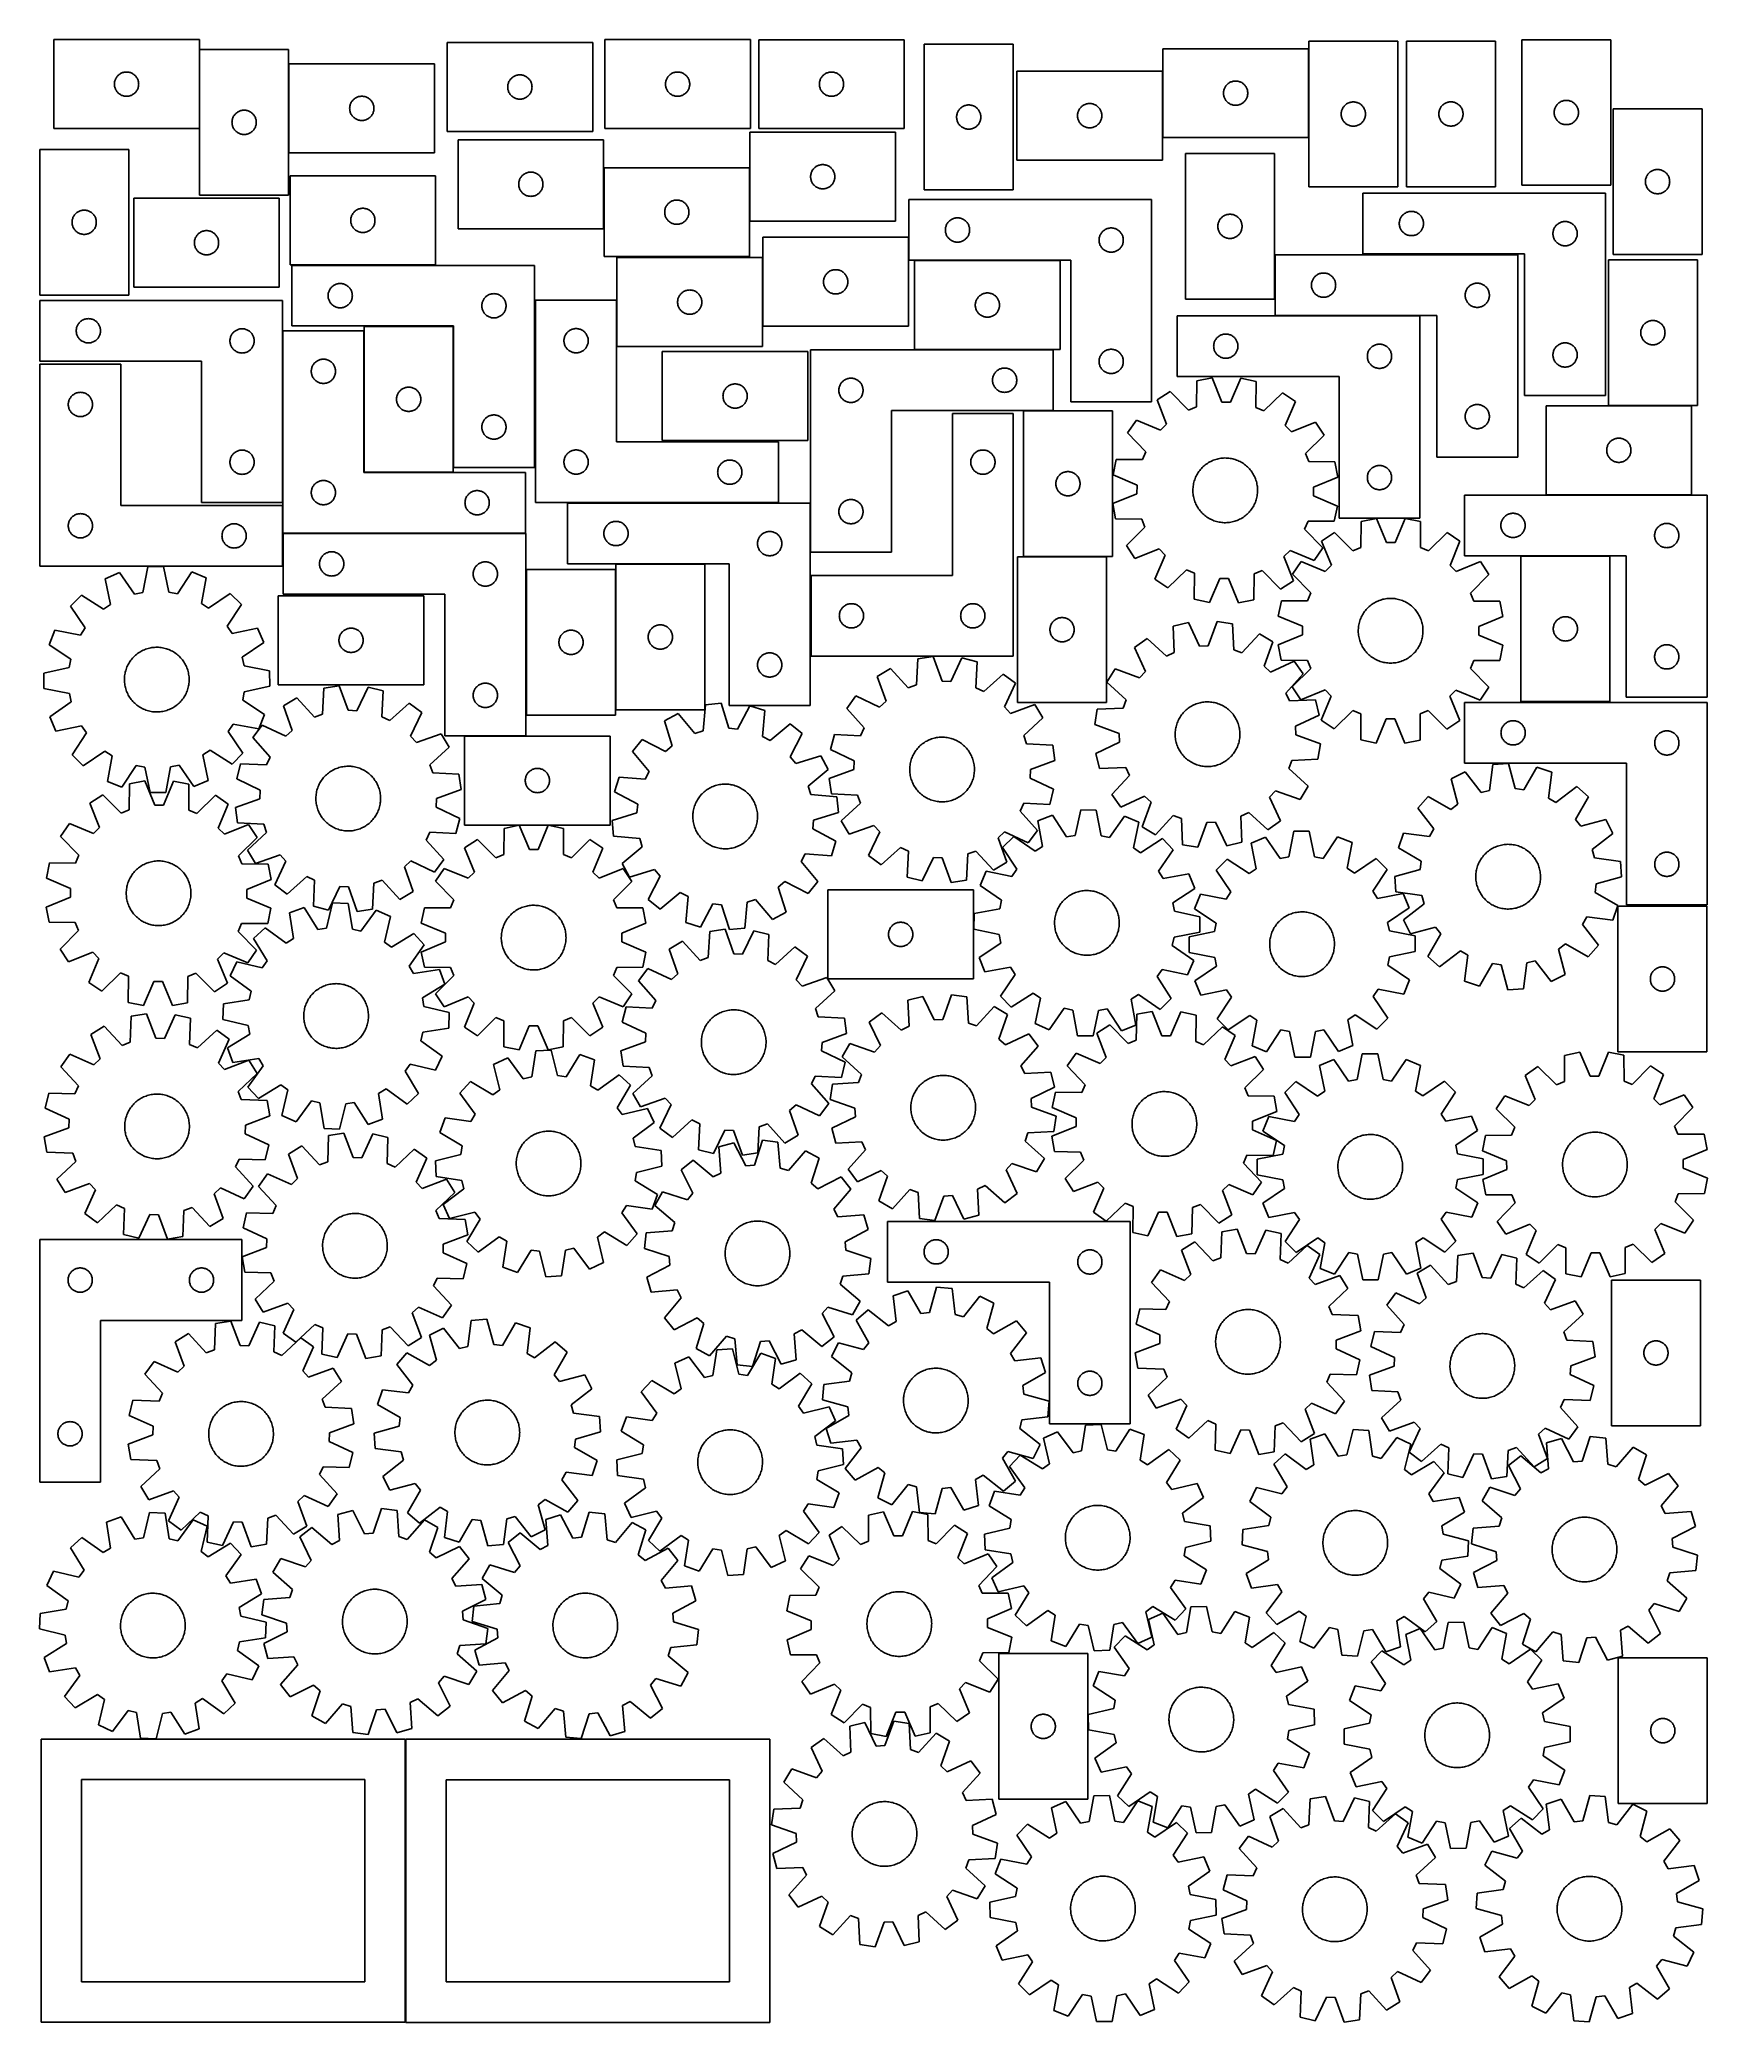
# Model space of a CAD drawing. Header units: millimetres. Extents: x 7 to 1243, y 7 to 1477.
import ezdxf

# ---------------------------------------------------------------- set-up
doc = ezdxf.new("R2010")
doc.units = ezdxf.units.MM
doc.layers.add('CUT', color=7, linetype='CONTINUOUS', true_color=0x000000)

msp = doc.modelspace()

# ---------------------------------------------------------------- linework, layer by layer
at = {"layer": 'CUT'}
for p, q in [((124.957456, 1477.363833), (16.957456, 1477.363833)), ((16.957456, 1477.363833), (16.957456, 1411.363833)), ((124.957456, 1411.363833), (124.957456, 1477.363833)), ((416.694882, 1475.234683), (308.694882, 1475.234683)), ((308.694882, 1475.234683), (308.694882, 1409.234683)), ((416.694882, 1409.234683), (416.694882, 1475.234683)), ((533.678647, 1477.360903), (425.678647, 1477.360903)), ((425.678647, 1477.360903), (425.678647, 1411.360903)), ((533.678647, 1411.360903), (533.678647, 1477.360903)), ((647.831357, 1477.34479), (539.831357, 1477.34479)), ((539.831357, 1477.34479), (539.831357, 1411.34479)), ((647.831357, 1411.34479), (647.831357, 1477.34479)), ((662.636284, 1473.925354), (662.636284, 1365.925354)), ((728.636284, 1473.925354), (662.636284, 1473.925354)), ((728.636284, 1365.925354), (728.636284, 1473.925354)), ((947.899437, 1476.164124), (947.899437, 1368.164124)), ((1013.899437, 1476.164124), (947.899437, 1476.164124)), ((1013.899437, 1368.164124), (1013.899437, 1476.164124)), ((1020.259361, 1476.235169), (1020.259361, 1368.235169)), ((1086.259361, 1476.235169), (1020.259361, 1476.235169)), ((1086.259361, 1368.235169), (1086.259361, 1476.235169)), ((1171.867215, 1477.300113), (1105.867215, 1477.300113)), ((1105.867215, 1477.300113), (1105.867215, 1369.300113)), ((1171.867215, 1369.300113), (1171.867215, 1477.300113)), ((125.173149, 1470.012513), (125.173149, 1362.012513)), ((191.173149, 1470.012513), (125.173149, 1470.012513)), ((191.173149, 1362.012513), (191.173149, 1470.012513)), ((299.448726, 1459.387029), (191.448726, 1459.387029)), ((191.448726, 1459.387029), (191.448726, 1393.387029)), ((299.448726, 1393.387029), (299.448726, 1459.387029)), ((947.580836, 1470.673651), (839.580836, 1470.673651)), ((839.580836, 1470.673651), (839.580836, 1404.673651)), ((947.580836, 1404.673651), (947.580836, 1470.673651)), ((61.957456, 1444.363833), (61.976725, 1444.952461)), ((61.976725, 1443.775205), (61.957456, 1444.363833)), ((61.976725, 1444.952461), (62.034452, 1445.538569)), ((62.034452, 1443.189097), (61.976725, 1443.775205)), ((62.034452, 1445.538569), (62.130388, 1446.119646)), ((62.130388, 1442.60802), (62.034452, 1443.189097)), ((62.130388, 1446.119646), (62.264123, 1446.693205)), ((62.264123, 1442.034462), (62.130388, 1442.60802)), ((62.264123, 1446.693205), (62.435085, 1447.256788)), ((62.435085, 1441.470878), (62.264123, 1442.034462)), ((62.435085, 1447.256788), (62.64254, 1447.807984)), ((62.64254, 1440.919682), (62.435085, 1441.470878)), ((62.64254, 1447.807984), (62.885601, 1448.344431)), ((62.885601, 1448.344431), (63.163227, 1448.863833)), ((63.163227, 1448.863833), (63.474229, 1449.363965)), ((63.474229, 1449.363965), (63.817276, 1449.842686)), ((63.817276, 1449.842686), (64.190897, 1450.297945)), ((64.190897, 1450.297945), (64.593495, 1450.727794)), ((64.593495, 1450.727794), (65.023343, 1451.130391)), ((65.023343, 1451.130391), (65.478603, 1451.504013)), ((65.478603, 1451.504013), (65.957324, 1451.84706)), ((65.957324, 1451.84706), (66.457456, 1452.158062)), ((66.457456, 1452.158062), (66.976857, 1452.435688)), ((66.976857, 1452.435688), (67.513305, 1452.678749)), ((67.513305, 1452.678749), (68.064501, 1452.886204)), ((68.064501, 1452.886204), (68.628084, 1453.057166)), ((68.628084, 1453.057166), (69.201643, 1453.190901)), ((69.201643, 1453.190901), (69.78272, 1453.286837)), ((69.78272, 1453.286837), (70.368828, 1453.344563)), ((70.368828, 1453.344563), (70.957456, 1453.363833)), ((70.957456, 1453.363833), (71.546084, 1453.344563)), ((71.546084, 1453.344563), (72.132191, 1453.286837)), ((72.132191, 1453.286837), (72.713269, 1453.190901)), ((72.713269, 1453.190901), (73.286827, 1453.057166)), ((73.286827, 1453.057166), (73.850411, 1452.886204)), ((73.850411, 1452.886204), (74.401607, 1452.678749)), ((74.401607, 1452.678749), (74.938054, 1452.435688)), ((74.938054, 1452.435688), (75.457456, 1452.158062)), ((75.457456, 1452.158062), (75.957588, 1451.84706)), ((75.957588, 1451.84706), (76.436309, 1451.504013)), ((76.436309, 1451.504013), (76.891568, 1451.130391)), ((76.891568, 1451.130391), (77.321417, 1450.727794)), ((77.321417, 1450.727794), (77.724014, 1450.297945)), ((77.724014, 1450.297945), (78.097636, 1449.842686)), ((78.097636, 1449.842686), (78.440682, 1449.363965)), ((78.440682, 1449.363965), (78.751684, 1448.863833)), ((78.751684, 1448.863833), (79.02931, 1448.344431)), ((79.02931, 1448.344431), (79.272372, 1447.807984)), ((79.272372, 1447.807984), (79.479827, 1447.256788)), ((79.479827, 1441.470878), (79.272372, 1440.919682)), ((79.479827, 1447.256788), (79.650788, 1446.693205)), ((79.650788, 1442.034462), (79.479827, 1441.470878)), ((79.650788, 1446.693205), (79.784523, 1446.119646)), ((79.784523, 1442.60802), (79.650788, 1442.034462)), ((79.784523, 1446.119646), (79.880459, 1445.538569)), ((79.880459, 1443.189097), (79.784523, 1442.60802)), ((79.880459, 1445.538569), (79.938186, 1444.952461)), ((79.938186, 1443.775205), (79.880459, 1443.189097)), ((79.938186, 1444.952461), (79.957456, 1444.363833)), ((79.957456, 1444.363833), (79.938186, 1443.775205)), ((353.694882, 1442.234683), (353.714152, 1442.823311)), ((353.714152, 1441.646055), (353.694882, 1442.234683)), ((353.714152, 1442.823311), (353.771879, 1443.409418)), ((353.771879, 1441.059947), (353.714152, 1441.646055)), ((353.771879, 1443.409418), (353.867815, 1443.990496)), ((353.867815, 1443.990496), (354.00155, 1444.564054)), ((354.00155, 1444.564054), (354.172511, 1445.127638)), ((354.172511, 1445.127638), (354.379967, 1445.678834)), ((354.379967, 1445.678834), (354.623028, 1446.215281)), ((354.623028, 1446.215281), (354.900654, 1446.734683)), ((354.900654, 1446.734683), (355.211656, 1447.234815)), ((355.211656, 1447.234815), (355.554702, 1447.713536)), ((355.554702, 1447.713536), (355.928324, 1448.168795)), ((355.928324, 1448.168795), (356.330921, 1448.598644)), ((356.330921, 1448.598644), (356.76077, 1449.001241)), ((356.76077, 1449.001241), (357.21603, 1449.374863)), ((357.21603, 1449.374863), (357.69475, 1449.717909)), ((357.69475, 1449.717909), (358.194882, 1450.028911)), ((358.194882, 1450.028911), (358.714284, 1450.306537)), ((358.714284, 1450.306537), (359.250732, 1450.549599)), ((359.250732, 1450.549599), (359.801927, 1450.757054)), ((359.801927, 1450.757054), (360.365511, 1450.928015)), ((360.365511, 1450.928015), (360.93907, 1451.06175)), ((360.93907, 1451.06175), (361.520147, 1451.157686)), ((361.520147, 1451.157686), (362.106254, 1451.215413)), ((362.106254, 1451.215413), (362.694882, 1451.234683)), ((362.694882, 1451.234683), (363.283511, 1451.215413)), ((363.283511, 1451.215413), (363.869618, 1451.157686)), ((363.869618, 1451.157686), (364.450695, 1451.06175)), ((364.450695, 1451.06175), (365.024254, 1450.928015)), ((365.024254, 1450.928015), (365.587838, 1450.757054)), ((365.587838, 1450.757054), (366.139033, 1450.549599)), ((366.139033, 1450.549599), (366.675481, 1450.306537)), ((366.675481, 1450.306537), (367.194882, 1450.028911)), ((367.194882, 1450.028911), (367.695015, 1449.717909)), ((367.695015, 1449.717909), (368.173735, 1449.374863)), ((368.173735, 1449.374863), (368.628995, 1449.001241)), ((368.628995, 1449.001241), (369.058843, 1448.598644)), ((369.058843, 1448.598644), (369.461441, 1448.168795)), ((369.461441, 1448.168795), (369.835063, 1447.713536)), ((369.835063, 1447.713536), (370.178109, 1447.234815)), ((370.178109, 1447.234815), (370.489111, 1446.734683)), ((370.489111, 1446.734683), (370.766737, 1446.215281)), ((370.766737, 1446.215281), (371.009798, 1445.678834)), ((371.009798, 1445.678834), (371.217254, 1445.127638)), ((371.217254, 1445.127638), (371.388215, 1444.564054)), ((371.388215, 1444.564054), (371.52195, 1443.990496)), ((371.52195, 1443.990496), (371.617886, 1443.409418)), ((371.617886, 1443.409418), (371.675613, 1442.823311)), ((371.675613, 1441.646055), (371.617886, 1441.059947)), ((371.675613, 1442.823311), (371.694882, 1442.234683)), ((371.694882, 1442.234683), (371.675613, 1441.646055)), ((470.678647, 1444.360903), (470.697917, 1444.949532)), ((470.697917, 1443.772275), (470.678647, 1444.360903)), ((470.697917, 1444.949532), (470.755643, 1445.535639)), ((470.755643, 1443.186168), (470.697917, 1443.772275)), ((470.755643, 1445.535639), (470.85158, 1446.116716)), ((470.85158, 1442.605091), (470.755643, 1443.186168)), ((470.85158, 1446.116716), (470.985315, 1446.690275)), ((470.985315, 1442.031532), (470.85158, 1442.605091)), ((470.985315, 1446.690275), (471.156276, 1447.253859)), ((471.156276, 1441.467948), (470.985315, 1442.031532)), ((471.156276, 1447.253859), (471.363731, 1447.805054)), ((471.363731, 1440.916753), (471.156276, 1441.467948)), ((471.363731, 1447.805054), (471.606792, 1448.341502)), ((471.606792, 1448.341502), (471.884418, 1448.860903)), ((471.884418, 1448.860903), (472.195421, 1449.361036)), ((472.195421, 1449.361036), (472.538467, 1449.839756)), ((472.538467, 1449.839756), (472.912089, 1450.295016)), ((472.912089, 1450.295016), (473.314686, 1450.724864)), ((473.314686, 1450.724864), (473.744535, 1451.127462)), ((473.744535, 1451.127462), (474.199794, 1451.501083)), ((474.199794, 1451.501083), (474.678515, 1451.84413)), ((474.678515, 1451.84413), (475.178647, 1452.155132)), ((475.178647, 1452.155132), (475.698049, 1452.432758)), ((475.698049, 1452.432758), (476.234496, 1452.675819)), ((476.234496, 1452.675819), (476.785692, 1452.883275)), ((476.785692, 1452.883275), (477.349276, 1453.054236)), ((477.349276, 1453.054236), (477.922834, 1453.187971)), ((477.922834, 1453.187971), (478.503911, 1453.283907)), ((478.503911, 1453.283907), (479.090019, 1453.341634)), ((479.090019, 1453.341634), (479.678647, 1453.360903)), ((479.678647, 1453.360903), (480.267275, 1453.341634)), ((480.267275, 1453.341634), (480.853383, 1453.283907)), ((480.853383, 1453.283907), (481.43446, 1453.187971)), ((481.43446, 1453.187971), (482.008019, 1453.054236)), ((482.008019, 1453.054236), (482.571602, 1452.883275)), ((482.571602, 1452.883275), (483.122798, 1452.675819)), ((483.122798, 1452.675819), (483.659245, 1452.432758)), ((483.659245, 1452.432758), (484.178647, 1452.155132)), ((484.178647, 1452.155132), (484.678779, 1451.84413)), ((484.678779, 1451.84413), (485.1575, 1451.501083)), ((485.1575, 1451.501083), (485.612759, 1451.127462)), ((485.612759, 1451.127462), (486.042608, 1450.724864)), ((486.042608, 1450.724864), (486.445205, 1450.295016)), ((486.445205, 1450.295016), (486.818827, 1449.839756)), ((486.818827, 1449.839756), (487.161874, 1449.361036)), ((487.161874, 1449.361036), (487.472876, 1448.860903)), ((487.472876, 1448.860903), (487.750502, 1448.341502)), ((487.750502, 1448.341502), (487.993563, 1447.805054)), ((487.993563, 1447.805054), (488.201018, 1447.253859)), ((488.201018, 1441.467948), (487.993563, 1440.916753)), ((488.201018, 1447.253859), (488.37198, 1446.690275)), ((488.37198, 1442.031532), (488.201018, 1441.467948)), ((488.37198, 1446.690275), (488.505715, 1446.116716)), ((488.505715, 1442.605091), (488.37198, 1442.031532)), ((488.505715, 1446.116716), (488.601651, 1445.535639)), ((488.601651, 1443.186168), (488.505715, 1442.605091)), ((488.601651, 1445.535639), (488.659377, 1444.949532)), ((488.659377, 1443.772275), (488.601651, 1443.186168)), ((488.659377, 1444.949532), (488.678647, 1444.360903)), ((488.678647, 1444.360903), (488.659377, 1443.772275)), ((584.831357, 1444.34479), (584.850627, 1444.933418)), ((584.850627, 1443.756162), (584.831357, 1444.34479)), ((584.850627, 1444.933418), (584.908353, 1445.519526)), ((584.908353, 1443.170054), (584.850627, 1443.756162)), ((584.908353, 1445.519526), (585.00429, 1446.100603)), ((585.00429, 1442.588977), (584.908353, 1443.170054)), ((585.00429, 1446.100603), (585.138025, 1446.674162)), ((585.138025, 1442.015419), (585.00429, 1442.588977)), ((585.138025, 1446.674162), (585.308986, 1447.237745)), ((585.308986, 1441.451835), (585.138025, 1442.015419)), ((585.308986, 1447.237745), (585.516441, 1447.788941)), ((585.516441, 1440.900639), (585.308986, 1441.451835)), ((585.516441, 1447.788941), (585.759502, 1448.325388)), ((585.759502, 1448.325388), (586.037128, 1448.84479)), ((586.037128, 1448.84479), (586.348131, 1449.344922)), ((586.348131, 1449.344922), (586.691177, 1449.823643)), ((586.691177, 1449.823643), (587.064799, 1450.278902)), ((587.064799, 1450.278902), (587.467396, 1450.708751)), ((587.467396, 1450.708751), (587.897245, 1451.111348)), ((587.897245, 1451.111348), (588.352504, 1451.48497)), ((588.352504, 1451.48497), (588.831225, 1451.828017)), ((588.831225, 1451.828017), (589.331357, 1452.139019)), ((589.331357, 1452.139019), (589.850759, 1452.416645)), ((589.850759, 1452.416645), (590.387206, 1452.659706)), ((590.387206, 1452.659706), (590.938402, 1452.867161)), ((590.938402, 1452.867161), (591.501986, 1453.038123)), ((591.501986, 1453.038123), (592.075544, 1453.171858)), ((592.075544, 1453.171858), (592.656621, 1453.267794)), ((592.656621, 1453.267794), (593.242729, 1453.32552)), ((593.242729, 1453.32552), (593.831357, 1453.34479)), ((593.831357, 1453.34479), (594.419985, 1453.32552)), ((594.419985, 1453.32552), (595.006093, 1453.267794)), ((595.006093, 1453.267794), (595.58717, 1453.171858)), ((595.58717, 1453.171858), (596.160728, 1453.038123)), ((596.160728, 1453.038123), (596.724312, 1452.867161)), ((596.724312, 1452.867161), (597.275508, 1452.659706)), ((597.275508, 1452.659706), (597.811955, 1452.416645)), ((597.811955, 1452.416645), (598.331357, 1452.139019)), ((598.331357, 1452.139019), (598.831489, 1451.828017)), ((598.831489, 1451.828017), (599.31021, 1451.48497)), ((599.31021, 1451.48497), (599.765469, 1451.111348)), ((599.765469, 1451.111348), (600.195318, 1450.708751)), ((600.195318, 1450.708751), (600.597915, 1450.278902)), ((600.597915, 1450.278902), (600.971537, 1449.823643)), ((600.971537, 1449.823643), (601.314584, 1449.344922)), ((601.314584, 1449.344922), (601.625586, 1448.84479)), ((601.625586, 1448.84479), (601.903212, 1448.325388)), ((601.903212, 1448.325388), (602.146273, 1447.788941)), ((602.146273, 1447.788941), (602.353728, 1447.237745)), ((602.353728, 1441.451835), (602.146273, 1440.900639)), ((602.353728, 1447.237745), (602.52469, 1446.674162)), ((602.52469, 1442.015419), (602.353728, 1441.451835)), ((602.52469, 1446.674162), (602.658425, 1446.100603)), ((602.658425, 1442.588977), (602.52469, 1442.015419)), ((602.658425, 1446.100603), (602.754361, 1445.519526)), ((602.754361, 1443.170054), (602.658425, 1442.588977)), ((602.754361, 1445.519526), (602.812087, 1444.933418)), ((602.812087, 1443.756162), (602.754361, 1443.170054)), ((602.812087, 1444.933418), (602.831357, 1444.34479)), ((602.831357, 1444.34479), (602.812087, 1443.756162)), ((839.31384, 1453.963931), (731.31384, 1453.963931)), ((731.31384, 1453.963931), (731.31384, 1387.963931)), ((839.31384, 1387.963931), (839.31384, 1453.963931)), ((885.265921, 1441.117801), (885.508982, 1441.654249)), ((885.508982, 1441.654249), (885.786608, 1442.173651)), ((885.786608, 1442.173651), (886.09761, 1442.673783)), ((886.09761, 1442.673783), (886.440656, 1443.152503)), ((886.440656, 1443.152503), (886.814278, 1443.607763)), ((886.814278, 1443.607763), (887.216875, 1444.037612)), ((887.216875, 1444.037612), (887.646724, 1444.440209)), ((887.646724, 1444.440209), (888.101984, 1444.813831)), ((888.101984, 1444.813831), (888.580704, 1445.156877)), ((888.580704, 1445.156877), (889.080836, 1445.467879)), ((889.080836, 1445.467879), (889.600238, 1445.745505)), ((889.600238, 1445.745505), (890.136686, 1445.988566)), ((890.136686, 1445.988566), (890.687881, 1446.196022)), ((890.687881, 1446.196022), (891.251465, 1446.366983)), ((891.251465, 1446.366983), (891.825024, 1446.500718)), ((891.825024, 1446.500718), (892.406101, 1446.596654)), ((892.406101, 1446.596654), (892.992208, 1446.654381)), ((892.992208, 1446.654381), (893.580836, 1446.673651)), ((893.580836, 1446.673651), (894.169465, 1446.654381)), ((894.169465, 1446.654381), (894.755572, 1446.596654)), ((894.755572, 1446.596654), (895.336649, 1446.500718)), ((895.336649, 1446.500718), (895.910208, 1446.366983)), ((895.910208, 1446.366983), (896.473792, 1446.196022)), ((896.473792, 1446.196022), (897.024987, 1445.988566)), ((897.024987, 1445.988566), (897.561435, 1445.745505)), ((897.561435, 1445.745505), (898.080836, 1445.467879)), ((898.080836, 1445.467879), (898.580969, 1445.156877)), ((898.580969, 1445.156877), (899.059689, 1444.813831)), ((899.059689, 1444.813831), (899.514949, 1444.440209)), ((899.514949, 1444.440209), (899.944797, 1444.037612)), ((899.944797, 1444.037612), (900.347395, 1443.607763)), ((900.347395, 1443.607763), (900.721017, 1443.152503)), ((900.721017, 1443.152503), (901.064063, 1442.673783)), ((901.064063, 1442.673783), (901.375065, 1442.173651)), ((901.375065, 1442.173651), (901.652691, 1441.654249)), ((901.652691, 1441.654249), (901.895752, 1441.117801)), ((62.885601, 1440.383235), (62.64254, 1440.919682)), ((63.163227, 1439.863833), (62.885601, 1440.383235)), ((63.474229, 1439.363701), (63.163227, 1439.863833)), ((63.817276, 1438.88498), (63.474229, 1439.363701)), ((64.190897, 1438.429721), (63.817276, 1438.88498)), ((64.593495, 1437.999872), (64.190897, 1438.429721)), ((65.023343, 1437.597275), (64.593495, 1437.999872)), ((65.478603, 1437.223653), (65.023343, 1437.597275)), ((65.957324, 1436.880607), (65.478603, 1437.223653)), ((66.457456, 1436.569604), (65.957324, 1436.880607)), ((66.976857, 1436.291978), (66.457456, 1436.569604)), ((67.513305, 1436.048917), (66.976857, 1436.291978)), ((68.064501, 1435.841462), (67.513305, 1436.048917)), ((68.628084, 1435.670501), (68.064501, 1435.841462)), ((69.201643, 1435.536766), (68.628084, 1435.670501)), ((69.78272, 1435.440829), (69.201643, 1435.536766)), ((70.368828, 1435.383103), (69.78272, 1435.440829)), ((70.957456, 1435.363833), (70.368828, 1435.383103)), ((71.546084, 1435.383103), (70.957456, 1435.363833)), ((72.132191, 1435.440829), (71.546084, 1435.383103)), ((72.713269, 1435.536766), (72.132191, 1435.440829)), ((73.286827, 1435.670501), (72.713269, 1435.536766)), ((73.850411, 1435.841462), (73.286827, 1435.670501)), ((74.401607, 1436.048917), (73.850411, 1435.841462)), ((74.938054, 1436.291978), (74.401607, 1436.048917)), ((75.457456, 1436.569604), (74.938054, 1436.291978)), ((75.957588, 1436.880607), (75.457456, 1436.569604)), ((76.436309, 1437.223653), (75.957588, 1436.880607)), ((76.891568, 1437.597275), (76.436309, 1437.223653)), ((77.321417, 1437.999872), (76.891568, 1437.597275)), ((77.724014, 1438.429721), (77.321417, 1437.999872)), ((78.097636, 1438.88498), (77.724014, 1438.429721)), ((78.440682, 1439.363701), (78.097636, 1438.88498)), ((78.751684, 1439.863833), (78.440682, 1439.363701)), ((79.02931, 1440.383235), (78.751684, 1439.863833)), ((79.272372, 1440.919682), (79.02931, 1440.383235)), ((236.448726, 1426.387029), (236.467996, 1426.975658)), ((236.467996, 1426.975658), (236.525722, 1427.561765)), ((236.525722, 1427.561765), (236.621658, 1428.142842)), ((236.621658, 1428.142842), (236.755393, 1428.716401)), ((236.755393, 1428.716401), (236.926355, 1429.279985)), ((236.926355, 1429.279985), (237.13381, 1429.83118)), ((237.13381, 1429.83118), (237.376871, 1430.367628)), ((237.376871, 1430.367628), (237.654497, 1430.887029)), ((237.654497, 1430.887029), (237.965499, 1431.387162)), ((237.965499, 1431.387162), (238.308546, 1431.865882)), ((238.308546, 1431.865882), (238.682168, 1432.321142)), ((238.682168, 1432.321142), (239.084765, 1432.75099)), ((239.084765, 1432.75099), (239.514614, 1433.153588)), ((239.514614, 1433.153588), (239.969873, 1433.52721)), ((239.969873, 1433.52721), (240.448594, 1433.870256)), ((240.448594, 1433.870256), (240.948726, 1434.181258)), ((240.948726, 1434.181258), (241.468128, 1434.458884)), ((241.468128, 1434.458884), (242.004575, 1434.701945)), ((242.004575, 1434.701945), (242.555771, 1434.909401)), ((242.555771, 1434.909401), (243.119354, 1435.080362)), ((243.119354, 1435.080362), (243.692913, 1435.214097)), ((243.692913, 1435.214097), (244.27399, 1435.310033)), ((244.27399, 1435.310033), (244.860098, 1435.36776)), ((244.860098, 1435.36776), (245.448726, 1435.387029)), ((245.448726, 1435.387029), (246.037354, 1435.36776)), ((246.037354, 1435.36776), (246.623462, 1435.310033)), ((246.623462, 1435.310033), (247.204539, 1435.214097)), ((247.204539, 1435.214097), (247.778097, 1435.080362)), ((247.778097, 1435.080362), (248.341681, 1434.909401)), ((248.341681, 1434.909401), (248.892877, 1434.701945)), ((248.892877, 1434.701945), (249.429324, 1434.458884)), ((249.429324, 1434.458884), (249.948726, 1434.181258)), ((249.948726, 1434.181258), (250.448858, 1433.870256)), ((250.448858, 1433.870256), (250.927579, 1433.52721)), ((250.927579, 1433.52721), (251.382838, 1433.153588)), ((251.382838, 1433.153588), (251.812687, 1432.75099)), ((251.812687, 1432.75099), (252.215284, 1432.321142)), ((252.215284, 1432.321142), (252.588906, 1431.865882)), ((252.588906, 1431.865882), (252.931952, 1431.387162)), ((252.931952, 1431.387162), (253.242954, 1430.887029)), ((253.242954, 1430.887029), (253.520581, 1430.367628)), ((253.520581, 1430.367628), (253.763642, 1429.83118)), ((253.763642, 1429.83118), (253.971097, 1429.279985)), ((253.971097, 1429.279985), (254.142058, 1428.716401)), ((254.142058, 1428.716401), (254.275793, 1428.142842)), ((254.275793, 1428.142842), (254.37173, 1427.561765)), ((254.37173, 1427.561765), (254.429456, 1426.975658)), ((254.429456, 1426.975658), (254.448726, 1426.387029)), ((353.867815, 1440.47887), (353.771879, 1441.059947)), ((354.00155, 1439.905311), (353.867815, 1440.47887)), ((354.172511, 1439.341728), (354.00155, 1439.905311)), ((354.379967, 1438.790532), (354.172511, 1439.341728)), ((354.623028, 1438.254085), (354.379967, 1438.790532)), ((354.900654, 1437.734683), (354.623028, 1438.254085)), ((355.211656, 1437.234551), (354.900654, 1437.734683)), ((355.554702, 1436.75583), (355.211656, 1437.234551)), ((355.928324, 1436.30057), (355.554702, 1436.75583)), ((356.330921, 1435.870722), (355.928324, 1436.30057)), ((356.76077, 1435.468124), (356.330921, 1435.870722)), ((357.21603, 1435.094503), (356.76077, 1435.468124)), ((357.69475, 1434.751456), (357.21603, 1435.094503)), ((358.194882, 1434.440454), (357.69475, 1434.751456)), ((358.714284, 1434.162828), (358.194882, 1434.440454)), ((359.250732, 1433.919767), (358.714284, 1434.162828)), ((359.801927, 1433.712312), (359.250732, 1433.919767)), ((360.365511, 1433.54135), (359.801927, 1433.712312)), ((360.93907, 1433.407615), (360.365511, 1433.54135)), ((361.520147, 1433.311679), (360.93907, 1433.407615)), ((362.106254, 1433.253952), (361.520147, 1433.311679)), ((362.694882, 1433.234683), (362.106254, 1433.253952)), ((363.283511, 1433.253952), (362.694882, 1433.234683)), ((363.869618, 1433.311679), (363.283511, 1433.253952)), ((364.450695, 1433.407615), (363.869618, 1433.311679)), ((365.024254, 1433.54135), (364.450695, 1433.407615)), ((365.587838, 1433.712312), (365.024254, 1433.54135)), ((366.139033, 1433.919767), (365.587838, 1433.712312)), ((366.675481, 1434.162828), (366.139033, 1433.919767)), ((367.194882, 1434.440454), (366.675481, 1434.162828)), ((367.695015, 1434.751456), (367.194882, 1434.440454)), ((368.173735, 1435.094503), (367.695015, 1434.751456)), ((368.628995, 1435.468124), (368.173735, 1435.094503)), ((369.058843, 1435.870722), (368.628995, 1435.468124)), ((369.461441, 1436.30057), (369.058843, 1435.870722)), ((369.835063, 1436.75583), (369.461441, 1436.30057)), ((370.178109, 1437.234551), (369.835063, 1436.75583)), ((370.489111, 1437.734683), (370.178109, 1437.234551)), ((370.766737, 1438.254085), (370.489111, 1437.734683)), ((371.009798, 1438.790532), (370.766737, 1438.254085)), ((371.217254, 1439.341728), (371.009798, 1438.790532)), ((371.388215, 1439.905311), (371.217254, 1439.341728)), ((371.52195, 1440.47887), (371.388215, 1439.905311)), ((371.617886, 1441.059947), (371.52195, 1440.47887)), ((471.606792, 1440.380305), (471.363731, 1440.916753)), ((471.884418, 1439.860903), (471.606792, 1440.380305)), ((472.195421, 1439.360771), (471.884418, 1439.860903)), ((472.538467, 1438.882051), (472.195421, 1439.360771)), ((472.912089, 1438.426791), (472.538467, 1438.882051)), ((473.314686, 1437.996942), (472.912089, 1438.426791)), ((473.744535, 1437.594345), (473.314686, 1437.996942)), ((474.199794, 1437.220723), (473.744535, 1437.594345)), ((474.678515, 1436.877677), (474.199794, 1437.220723)), ((475.178647, 1436.566675), (474.678515, 1436.877677)), ((475.698049, 1436.289049), (475.178647, 1436.566675)), ((476.234496, 1436.045988), (475.698049, 1436.289049)), ((476.785692, 1435.838532), (476.234496, 1436.045988)), ((477.349276, 1435.667571), (476.785692, 1435.838532)), ((477.922834, 1435.533836), (477.349276, 1435.667571)), ((478.503911, 1435.4379), (477.922834, 1435.533836)), ((479.090019, 1435.380173), (478.503911, 1435.4379)), ((479.678647, 1435.360903), (479.090019, 1435.380173)), ((480.267275, 1435.380173), (479.678647, 1435.360903)), ((480.853383, 1435.4379), (480.267275, 1435.380173)), ((481.43446, 1435.533836), (480.853383, 1435.4379)), ((482.008019, 1435.667571), (481.43446, 1435.533836)), ((482.571602, 1435.838532), (482.008019, 1435.667571)), ((483.122798, 1436.045988), (482.571602, 1435.838532)), ((483.659245, 1436.289049), (483.122798, 1436.045988)), ((484.178647, 1436.566675), (483.659245, 1436.289049)), ((484.678779, 1436.877677), (484.178647, 1436.566675)), ((485.1575, 1437.220723), (484.678779, 1436.877677)), ((485.612759, 1437.594345), (485.1575, 1437.220723)), ((486.042608, 1437.996942), (485.612759, 1437.594345)), ((486.445205, 1438.426791), (486.042608, 1437.996942)), ((486.818827, 1438.882051), (486.445205, 1438.426791)), ((487.161874, 1439.360771), (486.818827, 1438.882051)), ((487.472876, 1439.860903), (487.161874, 1439.360771)), ((487.750502, 1440.380305), (487.472876, 1439.860903)), ((487.993563, 1440.916753), (487.750502, 1440.380305)), ((585.759502, 1440.364192), (585.516441, 1440.900639)), ((586.037128, 1439.84479), (585.759502, 1440.364192)), ((586.348131, 1439.344658), (586.037128, 1439.84479)), ((586.691177, 1438.865937), (586.348131, 1439.344658)), ((587.064799, 1438.410678), (586.691177, 1438.865937)), ((587.467396, 1437.980829), (587.064799, 1438.410678)), ((587.897245, 1437.578232), (587.467396, 1437.980829)), ((588.352504, 1437.20461), (587.897245, 1437.578232)), ((588.831225, 1436.861564), (588.352504, 1437.20461)), ((589.331357, 1436.550562), (588.831225, 1436.861564)), ((589.850759, 1436.272935), (589.331357, 1436.550562)), ((590.387206, 1436.029874), (589.850759, 1436.272935)), ((590.938402, 1435.822419), (590.387206, 1436.029874)), ((591.501986, 1435.651458), (590.938402, 1435.822419)), ((592.075544, 1435.517723), (591.501986, 1435.651458)), ((592.656621, 1435.421786), (592.075544, 1435.517723)), ((593.242729, 1435.36406), (592.656621, 1435.421786)), ((593.831357, 1435.34479), (593.242729, 1435.36406)), ((594.419985, 1435.36406), (593.831357, 1435.34479)), ((595.006093, 1435.421786), (594.419985, 1435.36406)), ((595.58717, 1435.517723), (595.006093, 1435.421786)), ((596.160728, 1435.651458), (595.58717, 1435.517723)), ((596.724312, 1435.822419), (596.160728, 1435.651458)), ((597.275508, 1436.029874), (596.724312, 1435.822419)), ((597.811955, 1436.272935), (597.275508, 1436.029874)), ((598.331357, 1436.550562), (597.811955, 1436.272935)), ((598.831489, 1436.861564), (598.331357, 1436.550562)), ((599.31021, 1437.20461), (598.831489, 1436.861564)), ((599.765469, 1437.578232), (599.31021, 1437.20461)), ((600.195318, 1437.980829), (599.765469, 1437.578232)), ((600.597915, 1438.410678), (600.195318, 1437.980829)), ((600.971537, 1438.865937), (600.597915, 1438.410678)), ((601.314584, 1439.344658), (600.971537, 1438.865937)), ((601.625586, 1439.84479), (601.314584, 1439.344658)), ((601.903212, 1440.364192), (601.625586, 1439.84479)), ((602.146273, 1440.900639), (601.903212, 1440.364192)), ((689.702171, 1426.691913), (690.157431, 1427.065534)), ((690.157431, 1427.065534), (690.636152, 1427.408581)), ((690.636152, 1427.408581), (691.136284, 1427.719583)), ((691.136284, 1427.719583), (691.655685, 1427.997209)), ((691.655685, 1427.997209), (692.192133, 1428.24027)), ((692.192133, 1428.24027), (692.743328, 1428.447725)), ((692.743328, 1428.447725), (693.306912, 1428.618687)), ((693.306912, 1428.618687), (693.880471, 1428.752422)), ((693.880471, 1428.752422), (694.461548, 1428.848358)), ((694.461548, 1428.848358), (695.047655, 1428.906085)), ((695.047655, 1428.906085), (695.636284, 1428.925354)), ((695.636284, 1428.925354), (696.224912, 1428.906085)), ((696.224912, 1428.906085), (696.811019, 1428.848358)), ((696.811019, 1428.848358), (697.392097, 1428.752422)), ((697.392097, 1428.752422), (697.965655, 1428.618687)), ((697.965655, 1428.618687), (698.529239, 1428.447725)), ((698.529239, 1428.447725), (699.080434, 1428.24027)), ((699.080434, 1428.24027), (699.616882, 1427.997209)), ((699.616882, 1427.997209), (700.136284, 1427.719583)), ((700.136284, 1427.719583), (700.636416, 1427.408581)), ((700.636416, 1427.408581), (701.115136, 1427.065534)), ((701.115136, 1427.065534), (701.570396, 1426.691913)), ((778.17366, 1426.442784), (778.547282, 1426.898043)), ((778.547282, 1426.898043), (778.949879, 1427.327892)), ((778.949879, 1427.327892), (779.379728, 1427.730489)), ((779.379728, 1427.730489), (779.834987, 1428.104111)), ((779.834987, 1428.104111), (780.313708, 1428.447157)), ((780.313708, 1428.447157), (780.81384, 1428.758159)), ((780.81384, 1428.758159), (781.333242, 1429.035785)), ((781.333242, 1429.035785), (781.869689, 1429.278847)), ((781.869689, 1429.278847), (782.420885, 1429.486302)), ((782.420885, 1429.486302), (782.984469, 1429.657263)), ((782.984469, 1429.657263), (783.558027, 1429.790998)), ((783.558027, 1429.790998), (784.139104, 1429.886935)), ((784.139104, 1429.886935), (784.725212, 1429.944661)), ((784.725212, 1429.944661), (785.31384, 1429.963931)), ((785.31384, 1429.963931), (785.902468, 1429.944661)), ((785.902468, 1429.944661), (786.488576, 1429.886935)), ((786.488576, 1429.886935), (787.069653, 1429.790998)), ((787.069653, 1429.790998), (787.643211, 1429.657263)), ((787.643211, 1429.657263), (788.206795, 1429.486302)), ((788.206795, 1429.486302), (788.757991, 1429.278847)), ((788.757991, 1429.278847), (789.294438, 1429.035785)), ((789.294438, 1429.035785), (789.81384, 1428.758159)), ((789.81384, 1428.758159), (790.313972, 1428.447157)), ((790.313972, 1428.447157), (790.792693, 1428.104111)), ((790.792693, 1428.104111), (791.247952, 1427.730489)), ((791.247952, 1427.730489), (791.677801, 1427.327892)), ((791.677801, 1427.327892), (792.080398, 1426.898043)), ((792.080398, 1426.898043), (792.45402, 1426.442784)), ((884.580836, 1437.673651), (884.600106, 1438.262279)), ((884.600106, 1437.085022), (884.580836, 1437.673651)), ((884.600106, 1438.262279), (884.657833, 1438.848386)), ((884.657833, 1436.498915), (884.600106, 1437.085022)), ((884.657833, 1438.848386), (884.753769, 1439.429463)), ((884.753769, 1435.917838), (884.657833, 1436.498915)), ((884.753769, 1439.429463), (884.887504, 1440.003022)), ((884.887504, 1435.344279), (884.753769, 1435.917838)), ((884.887504, 1440.003022), (885.058465, 1440.566606)), ((885.058465, 1434.780695), (884.887504, 1435.344279)), ((885.058465, 1440.566606), (885.265921, 1441.117801)), ((885.265921, 1434.2295), (885.058465, 1434.780695)), ((885.508982, 1433.693052), (885.265921, 1434.2295)), ((885.786608, 1433.173651), (885.508982, 1433.693052)), ((886.09761, 1432.673518), (885.786608, 1433.173651)), ((886.440656, 1432.194798), (886.09761, 1432.673518)), ((886.814278, 1431.739538), (886.440656, 1432.194798)), ((887.216875, 1431.30969), (886.814278, 1431.739538)), ((887.646724, 1430.907092), (887.216875, 1431.30969)), ((888.101984, 1430.53347), (887.646724, 1430.907092)), ((888.580704, 1430.190424), (888.101984, 1430.53347)), ((889.080836, 1429.879422), (888.580704, 1430.190424)), ((889.600238, 1429.601796), (889.080836, 1429.879422)), ((890.136686, 1429.358735), (889.600238, 1429.601796)), ((890.687881, 1429.151279), (890.136686, 1429.358735)), ((891.251465, 1428.980318), (890.687881, 1429.151279)), ((891.825024, 1428.846583), (891.251465, 1428.980318)), ((892.406101, 1428.750647), (891.825024, 1428.846583)), ((892.992208, 1428.69292), (892.406101, 1428.750647)), ((893.580836, 1428.673651), (892.992208, 1428.69292)), ((894.169465, 1428.69292), (893.580836, 1428.673651)), ((894.755572, 1428.750647), (894.169465, 1428.69292)), ((895.336649, 1428.846583), (894.755572, 1428.750647)), ((895.910208, 1428.980318), (895.336649, 1428.846583)), ((896.473792, 1429.151279), (895.910208, 1428.980318)), ((897.024987, 1429.358735), (896.473792, 1429.151279)), ((897.561435, 1429.601796), (897.024987, 1429.358735)), ((898.080836, 1429.879422), (897.561435, 1429.601796)), ((898.580969, 1430.190424), (898.080836, 1429.879422)), ((899.059689, 1430.53347), (898.580969, 1430.190424)), ((899.514949, 1430.907092), (899.059689, 1430.53347)), ((899.944797, 1431.30969), (899.514949, 1430.907092)), ((900.347395, 1431.739538), (899.944797, 1431.30969)), ((900.721017, 1432.194798), (900.347395, 1431.739538)), ((901.064063, 1432.673518), (900.721017, 1432.194798)), ((901.375065, 1433.173651), (901.064063, 1432.673518)), ((901.652691, 1433.693052), (901.375065, 1433.173651)), ((901.895752, 1434.2295), (901.652691, 1433.693052)), ((901.895752, 1441.117801), (902.103208, 1440.566606)), ((902.103208, 1434.780695), (901.895752, 1434.2295)), ((902.103208, 1440.566606), (902.274169, 1440.003022)), ((902.274169, 1435.344279), (902.103208, 1434.780695)), ((902.274169, 1440.003022), (902.407904, 1439.429463)), ((902.407904, 1435.917838), (902.274169, 1435.344279)), ((902.407904, 1439.429463), (902.50384, 1438.848386)), ((902.50384, 1436.498915), (902.407904, 1435.917838)), ((902.50384, 1438.848386), (902.561567, 1438.262279)), ((902.561567, 1437.085022), (902.50384, 1436.498915)), ((902.561567, 1438.262279), (902.580836, 1437.673651)), ((902.580836, 1437.673651), (902.561567, 1437.085022)), ((973.105208, 1426.664124), (973.41621, 1427.164256)), ((973.41621, 1427.164256), (973.759257, 1427.642977)), ((973.759257, 1427.642977), (974.132878, 1428.098236)), ((974.132878, 1428.098236), (974.535476, 1428.528085)), ((974.535476, 1428.528085), (974.965324, 1428.930682)), ((974.965324, 1428.930682), (975.420584, 1429.304304)), ((975.420584, 1429.304304), (975.899305, 1429.64735)), ((975.899305, 1429.64735), (976.399437, 1429.958352)), ((976.399437, 1429.958352), (976.918838, 1430.235979)), ((976.918838, 1430.235979), (977.455286, 1430.47904)), ((977.455286, 1430.47904), (978.006481, 1430.686495)), ((978.006481, 1430.686495), (978.570065, 1430.857456)), ((978.570065, 1430.857456), (979.143624, 1430.991191)), ((979.143624, 1430.991191), (979.724701, 1431.087128)), ((979.724701, 1431.087128), (980.310809, 1431.144854)), ((980.310809, 1431.144854), (980.899437, 1431.164124)), ((980.899437, 1431.164124), (981.488065, 1431.144854)), ((981.488065, 1431.144854), (982.074172, 1431.087128)), ((982.074172, 1431.087128), (982.65525, 1430.991191)), ((982.65525, 1430.991191), (983.228808, 1430.857456)), ((983.228808, 1430.857456), (983.792392, 1430.686495)), ((983.792392, 1430.686495), (984.343588, 1430.47904)), ((984.343588, 1430.47904), (984.880035, 1430.235979)), ((984.880035, 1430.235979), (985.399437, 1429.958352)), ((985.399437, 1429.958352), (985.899569, 1429.64735)), ((985.899569, 1429.64735), (986.37829, 1429.304304)), ((986.37829, 1429.304304), (986.833549, 1428.930682)), ((986.833549, 1428.930682), (987.263398, 1428.528085)), ((987.263398, 1428.528085), (987.665995, 1428.098236)), ((987.665995, 1428.098236), (988.039617, 1427.642977)), ((988.039617, 1427.642977), (988.382663, 1427.164256)), ((988.382663, 1427.164256), (988.693665, 1426.664124)), ((1045.187506, 1426.215767), (1045.465132, 1426.735169)), ((1045.465132, 1426.735169), (1045.776134, 1427.235301)), ((1045.776134, 1427.235301), (1046.119181, 1427.714022)), ((1046.119181, 1427.714022), (1046.492803, 1428.169281)), ((1046.492803, 1428.169281), (1046.8954, 1428.59913)), ((1046.8954, 1428.59913), (1047.325249, 1429.001727)), ((1047.325249, 1429.001727), (1047.780508, 1429.375349)), ((1047.780508, 1429.375349), (1048.259229, 1429.718395)), ((1048.259229, 1429.718395), (1048.759361, 1430.029397)), ((1048.759361, 1430.029397), (1049.278763, 1430.307023)), ((1049.278763, 1430.307023), (1049.81521, 1430.550085)), ((1049.81521, 1430.550085), (1050.366406, 1430.75754)), ((1050.366406, 1430.75754), (1050.92999, 1430.928501)), ((1050.92999, 1430.928501), (1051.503548, 1431.062236)), ((1051.503548, 1431.062236), (1052.084625, 1431.158173)), ((1052.084625, 1431.158173), (1052.670733, 1431.215899)), ((1052.670733, 1431.215899), (1053.259361, 1431.235169)), ((1053.259361, 1431.235169), (1053.847989, 1431.215899)), ((1053.847989, 1431.215899), (1054.434097, 1431.158173)), ((1054.434097, 1431.158173), (1055.015174, 1431.062236)), ((1055.015174, 1431.062236), (1055.588732, 1430.928501)), ((1055.588732, 1430.928501), (1056.152316, 1430.75754)), ((1056.152316, 1430.75754), (1056.703512, 1430.550085)), ((1056.703512, 1430.550085), (1057.239959, 1430.307023)), ((1057.239959, 1430.307023), (1057.759361, 1430.029397)), ((1057.759361, 1430.029397), (1058.259493, 1429.718395)), ((1058.259493, 1429.718395), (1058.738214, 1429.375349)), ((1058.738214, 1429.375349), (1059.193473, 1429.001727)), ((1059.193473, 1429.001727), (1059.623322, 1428.59913)), ((1059.623322, 1428.59913), (1060.025919, 1428.169281)), ((1060.025919, 1428.169281), (1060.399541, 1427.714022)), ((1060.399541, 1427.714022), (1060.742588, 1427.235301)), ((1060.742588, 1427.235301), (1061.05359, 1426.735169)), ((1061.05359, 1426.735169), (1061.331216, 1426.215767)), ((1130.344844, 1426.193068), (1130.552299, 1426.744264)), ((1130.552299, 1426.744264), (1130.79536, 1427.280711)), ((1130.79536, 1427.280711), (1131.072986, 1427.800113)), ((1131.072986, 1427.800113), (1131.383988, 1428.300245)), ((1131.383988, 1428.300245), (1131.727035, 1428.778966)), ((1131.727035, 1428.778966), (1132.100657, 1429.234225)), ((1132.100657, 1429.234225), (1132.503254, 1429.664074)), ((1132.503254, 1429.664074), (1132.933103, 1430.066671)), ((1132.933103, 1430.066671), (1133.388362, 1430.440293)), ((1133.388362, 1430.440293), (1133.867083, 1430.78334)), ((1133.867083, 1430.78334), (1134.367215, 1431.094342)), ((1134.367215, 1431.094342), (1134.886617, 1431.371968)), ((1134.886617, 1431.371968), (1135.423064, 1431.615029)), ((1135.423064, 1431.615029), (1135.97426, 1431.822484)), ((1135.97426, 1431.822484), (1136.537843, 1431.993445)), ((1136.537843, 1431.993445), (1137.111402, 1432.127181)), ((1137.111402, 1432.127181), (1137.692479, 1432.223117)), ((1137.692479, 1432.223117), (1138.278587, 1432.280843)), ((1138.278587, 1432.280843), (1138.867215, 1432.300113)), ((1138.867215, 1432.300113), (1139.455843, 1432.280843)), ((1139.455843, 1432.280843), (1140.041951, 1432.223117)), ((1140.041951, 1432.223117), (1140.623028, 1432.127181)), ((1140.623028, 1432.127181), (1141.196586, 1431.993445)), ((1141.196586, 1431.993445), (1141.76017, 1431.822484)), ((1141.76017, 1431.822484), (1142.311366, 1431.615029)), ((1142.311366, 1431.615029), (1142.847813, 1431.371968)), ((1142.847813, 1431.371968), (1143.367215, 1431.094342)), ((1143.367215, 1431.094342), (1143.867347, 1430.78334)), ((1143.867347, 1430.78334), (1144.346068, 1430.440293)), ((1144.346068, 1430.440293), (1144.801327, 1430.066671)), ((1144.801327, 1430.066671), (1145.231176, 1429.664074)), ((1145.231176, 1429.664074), (1145.633773, 1429.234225)), ((1145.633773, 1429.234225), (1146.007395, 1428.778966)), ((1146.007395, 1428.778966), (1146.350441, 1428.300245)), ((1146.350441, 1428.300245), (1146.661443, 1427.800113)), ((1146.661443, 1427.800113), (1146.93907, 1427.280711)), ((1146.93907, 1427.280711), (1147.182131, 1426.744264)), ((1147.182131, 1426.744264), (1147.389586, 1426.193068)), ((149.173149, 1416.012513), (149.192419, 1416.601141)), ((149.192419, 1415.423884), (149.173149, 1416.012513)), ((149.192419, 1416.601141), (149.250145, 1417.187248)), ((149.250145, 1414.837777), (149.192419, 1415.423884)), ((149.250145, 1417.187248), (149.346081, 1417.768325)), ((149.346081, 1414.2567), (149.250145, 1414.837777)), ((149.346081, 1417.768325), (149.479816, 1418.341884)), ((149.479816, 1413.683141), (149.346081, 1414.2567)), ((149.479816, 1418.341884), (149.650778, 1418.905468)), ((149.650778, 1413.119557), (149.479816, 1413.683141)), ((149.650778, 1418.905468), (149.858233, 1419.456663)), ((149.858233, 1412.568362), (149.650778, 1413.119557)), ((149.858233, 1419.456663), (150.101294, 1419.993111)), ((150.101294, 1412.031914), (149.858233, 1412.568362)), ((150.101294, 1419.993111), (150.37892, 1420.512513)), ((150.37892, 1411.512513), (150.101294, 1412.031914)), ((150.37892, 1420.512513), (150.689922, 1421.012645)), ((150.689922, 1421.012645), (151.032969, 1421.491365)), ((151.032969, 1421.491365), (151.406591, 1421.946625)), ((151.406591, 1421.946625), (151.809188, 1422.376474)), ((151.809188, 1422.376474), (152.239037, 1422.779071)), ((152.239037, 1422.779071), (152.694296, 1423.152693)), ((152.694296, 1423.152693), (153.173017, 1423.495739)), ((153.173017, 1423.495739), (153.673149, 1423.806741)), ((153.673149, 1423.806741), (154.192551, 1424.084367)), ((154.192551, 1424.084367), (154.728998, 1424.327428)), ((154.728998, 1424.327428), (155.280194, 1424.534884)), ((155.280194, 1424.534884), (155.843777, 1424.705845)), ((155.843777, 1424.705845), (156.417336, 1424.83958)), ((156.417336, 1424.83958), (156.998413, 1424.935516)), ((156.998413, 1424.935516), (157.584521, 1424.993243)), ((157.584521, 1424.993243), (158.173149, 1425.012513)), ((158.173149, 1425.012513), (158.761777, 1424.993243)), ((158.761777, 1424.993243), (159.347885, 1424.935516)), ((159.347885, 1424.935516), (159.928962, 1424.83958)), ((159.928962, 1424.83958), (160.50252, 1424.705845)), ((160.50252, 1424.705845), (161.066104, 1424.534884)), ((161.066104, 1424.534884), (161.6173, 1424.327428)), ((161.6173, 1424.327428), (162.153747, 1424.084367)), ((162.153747, 1424.084367), (162.673149, 1423.806741)), ((162.673149, 1423.806741), (163.173281, 1423.495739)), ((163.173281, 1423.495739), (163.652002, 1423.152693)), ((163.652002, 1423.152693), (164.107261, 1422.779071)), ((164.107261, 1422.779071), (164.53711, 1422.376474)), ((164.53711, 1422.376474), (164.939707, 1421.946625)), ((164.939707, 1421.946625), (165.313329, 1421.491365)), ((165.313329, 1421.491365), (165.656375, 1421.012645)), ((165.656375, 1421.012645), (165.967377, 1420.512513)), ((165.967377, 1420.512513), (166.245004, 1419.993111)), ((166.245004, 1412.031914), (165.967377, 1411.512513)), ((166.245004, 1419.993111), (166.488065, 1419.456663)), ((166.488065, 1412.568362), (166.245004, 1412.031914)), ((166.488065, 1419.456663), (166.69552, 1418.905468)), ((166.69552, 1413.119557), (166.488065, 1412.568362)), ((166.69552, 1418.905468), (166.866481, 1418.341884)), ((166.866481, 1413.683141), (166.69552, 1413.119557)), ((166.866481, 1418.341884), (167.000216, 1417.768325)), ((167.000216, 1414.2567), (166.866481, 1413.683141)), ((167.000216, 1417.768325), (167.096153, 1417.187248)), ((167.096153, 1414.837777), (167.000216, 1414.2567)), ((167.096153, 1417.187248), (167.153879, 1416.601141)), ((167.153879, 1415.423884), (167.096153, 1414.837777)), ((167.153879, 1416.601141), (167.173149, 1416.012513)), ((167.173149, 1416.012513), (167.153879, 1415.423884)), ((236.467996, 1425.798401), (236.448726, 1426.387029)), ((236.525722, 1425.212294), (236.467996, 1425.798401)), ((236.621658, 1424.631217), (236.525722, 1425.212294)), ((236.755393, 1424.057658), (236.621658, 1424.631217)), ((236.926355, 1423.494074), (236.755393, 1424.057658)), ((237.13381, 1422.942879), (236.926355, 1423.494074)), ((237.376871, 1422.406431), (237.13381, 1422.942879)), ((237.654497, 1421.887029), (237.376871, 1422.406431)), ((237.965499, 1421.386897), (237.654497, 1421.887029)), ((238.308546, 1420.908177), (237.965499, 1421.386897)), ((238.682168, 1420.452917), (238.308546, 1420.908177)), ((239.084765, 1420.023068), (238.682168, 1420.452917)), ((239.514614, 1419.620471), (239.084765, 1420.023068)), ((239.969873, 1419.246849), (239.514614, 1419.620471)), ((240.448594, 1418.903803), (239.969873, 1419.246849)), ((240.948726, 1418.592801), (240.448594, 1418.903803)), ((241.468128, 1418.315175), (240.948726, 1418.592801)), ((242.004575, 1418.072114), (241.468128, 1418.315175)), ((242.555771, 1417.864658), (242.004575, 1418.072114)), ((243.119354, 1417.693697), (242.555771, 1417.864658)), ((243.692913, 1417.559962), (243.119354, 1417.693697)), ((244.27399, 1417.464026), (243.692913, 1417.559962)), ((244.860098, 1417.406299), (244.27399, 1417.464026)), ((245.448726, 1417.387029), (244.860098, 1417.406299)), ((246.037354, 1417.406299), (245.448726, 1417.387029)), ((246.623462, 1417.464026), (246.037354, 1417.406299)), ((247.204539, 1417.559962), (246.623462, 1417.464026)), ((247.778097, 1417.693697), (247.204539, 1417.559962)), ((248.341681, 1417.864658), (247.778097, 1417.693697)), ((248.892877, 1418.072114), (248.341681, 1417.864658)), ((249.429324, 1418.315175), (248.892877, 1418.072114)), ((249.948726, 1418.592801), (249.429324, 1418.315175)), ((250.448858, 1418.903803), (249.948726, 1418.592801)), ((250.927579, 1419.246849), (250.448858, 1418.903803)), ((251.382838, 1419.620471), (250.927579, 1419.246849)), ((251.812687, 1420.023068), (251.382838, 1419.620471)), ((252.215284, 1420.452917), (251.812687, 1420.023068)), ((252.588906, 1420.908177), (252.215284, 1420.452917)), ((252.931952, 1421.386897), (252.588906, 1420.908177)), ((253.242954, 1421.887029), (252.931952, 1421.386897)), ((253.520581, 1422.406431), (253.242954, 1421.887029)), ((253.763642, 1422.942879), (253.520581, 1422.406431)), ((253.971097, 1423.494074), (253.763642, 1422.942879)), ((254.142058, 1424.057658), (253.971097, 1423.494074)), ((254.275793, 1424.631217), (254.142058, 1424.057658)), ((254.37173, 1425.212294), (254.275793, 1424.631217)), ((254.429456, 1425.798401), (254.37173, 1425.212294)), ((254.448726, 1426.387029), (254.429456, 1425.798401)), ((686.636284, 1419.925354), (686.655553, 1420.513982)), ((686.655553, 1419.336726), (686.636284, 1419.925354)), ((686.655553, 1420.513982), (686.71328, 1421.10009)), ((686.71328, 1418.750619), (686.655553, 1419.336726)), ((686.71328, 1421.10009), (686.809216, 1421.681167)), ((686.809216, 1418.169541), (686.71328, 1418.750619)), ((686.809216, 1421.681167), (686.942951, 1422.254726)), ((686.942951, 1417.595983), (686.809216, 1418.169541)), ((686.942951, 1422.254726), (687.113912, 1422.818309)), ((687.113912, 1417.032399), (686.942951, 1417.595983)), ((687.113912, 1422.818309), (687.321368, 1423.369505)), ((687.321368, 1416.481203), (687.113912, 1417.032399)), ((687.321368, 1423.369505), (687.564429, 1423.905953)), ((687.564429, 1415.944756), (687.321368, 1416.481203)), ((687.564429, 1423.905953), (687.842055, 1424.425354)), ((687.842055, 1415.425354), (687.564429, 1415.944756)), ((687.842055, 1424.425354), (688.153057, 1424.925486)), ((688.153057, 1414.925222), (687.842055, 1415.425354)), ((688.153057, 1424.925486), (688.496104, 1425.404207)), ((688.496104, 1414.446501), (688.153057, 1414.925222)), ((688.496104, 1425.404207), (688.869725, 1425.859467)), ((688.869725, 1413.991242), (688.496104, 1414.446501)), ((688.869725, 1425.859467), (689.272323, 1426.289315)), ((689.272323, 1413.561393), (688.869725, 1413.991242)), ((689.272323, 1426.289315), (689.702171, 1426.691913)), ((689.702171, 1413.158796), (689.272323, 1413.561393)), ((690.157431, 1412.785174), (689.702171, 1413.158796)), ((690.636152, 1412.442128), (690.157431, 1412.785174)), ((691.136284, 1412.131126), (690.636152, 1412.442128)), ((691.655685, 1411.8535), (691.136284, 1412.131126)), ((700.136284, 1412.131126), (699.616882, 1411.8535)), ((700.636416, 1412.442128), (700.136284, 1412.131126)), ((701.115136, 1412.785174), (700.636416, 1412.442128)), ((701.570396, 1413.158796), (701.115136, 1412.785174)), ((701.570396, 1426.691913), (702.000245, 1426.289315)), ((702.000245, 1413.561393), (701.570396, 1413.158796)), ((702.000245, 1426.289315), (702.402842, 1425.859467)), ((702.402842, 1413.991242), (702.000245, 1413.561393)), ((702.402842, 1425.859467), (702.776464, 1425.404207)), ((702.776464, 1414.446501), (702.402842, 1413.991242)), ((702.776464, 1425.404207), (703.11951, 1424.925486)), ((703.11951, 1414.925222), (702.776464, 1414.446501)), ((703.11951, 1424.925486), (703.430512, 1424.425354)), ((703.430512, 1415.425354), (703.11951, 1414.925222)), ((703.430512, 1424.425354), (703.708138, 1423.905953)), ((703.708138, 1415.944756), (703.430512, 1415.425354)), ((703.708138, 1423.905953), (703.951199, 1423.369505)), ((703.951199, 1416.481203), (703.708138, 1415.944756)), ((703.951199, 1423.369505), (704.158655, 1422.818309)), ((704.158655, 1417.032399), (703.951199, 1416.481203)), ((704.158655, 1422.818309), (704.329616, 1422.254726)), ((704.329616, 1417.595983), (704.158655, 1417.032399)), ((704.329616, 1422.254726), (704.463351, 1421.681167)), ((704.463351, 1418.169541), (704.329616, 1417.595983)), ((704.463351, 1421.681167), (704.559287, 1421.10009)), ((704.559287, 1418.750619), (704.463351, 1418.169541)), ((704.559287, 1421.10009), (704.617014, 1420.513982)), ((704.617014, 1419.336726), (704.559287, 1418.750619)), ((704.617014, 1420.513982), (704.636284, 1419.925354)), ((704.636284, 1419.925354), (704.617014, 1419.336726)), ((776.31384, 1420.963931), (776.33311, 1421.552559)), ((776.33311, 1420.375303), (776.31384, 1420.963931)), ((776.33311, 1421.552559), (776.390836, 1422.138666)), ((776.390836, 1419.789195), (776.33311, 1420.375303)), ((776.390836, 1422.138666), (776.486772, 1422.719744)), ((776.486772, 1419.208118), (776.390836, 1419.789195)), ((776.486772, 1422.719744), (776.620508, 1423.293302)), ((776.620508, 1418.634559), (776.486772, 1419.208118)), ((776.620508, 1423.293302), (776.791469, 1423.856886)), ((776.791469, 1418.070976), (776.620508, 1418.634559)), ((776.791469, 1423.856886), (776.998924, 1424.408082)), ((776.998924, 1417.51978), (776.791469, 1418.070976)), ((776.998924, 1424.408082), (777.241985, 1424.944529)), ((777.241985, 1416.983333), (776.998924, 1417.51978)), ((777.241985, 1424.944529), (777.519611, 1425.463931)), ((777.519611, 1416.463931), (777.241985, 1416.983333)), ((777.519611, 1425.463931), (777.830613, 1425.964063)), ((777.830613, 1415.963799), (777.519611, 1416.463931)), ((777.830613, 1425.964063), (778.17366, 1426.442784)), ((778.17366, 1415.485078), (777.830613, 1415.963799)), ((778.547282, 1415.029818), (778.17366, 1415.485078)), ((778.949879, 1414.59997), (778.547282, 1415.029818)), ((779.379728, 1414.197372), (778.949879, 1414.59997)), ((779.834987, 1413.823751), (779.379728, 1414.197372)), ((780.313708, 1413.480704), (779.834987, 1413.823751)), ((780.81384, 1413.169702), (780.313708, 1413.480704)), ((781.333242, 1412.892076), (780.81384, 1413.169702)), ((781.869689, 1412.649015), (781.333242, 1412.892076)), ((782.420885, 1412.44156), (781.869689, 1412.649015)), ((782.984469, 1412.270598), (782.420885, 1412.44156)), ((783.558027, 1412.136863), (782.984469, 1412.270598)), ((784.139104, 1412.040927), (783.558027, 1412.136863)), ((784.725212, 1411.9832), (784.139104, 1412.040927)), ((786.488576, 1412.040927), (785.902468, 1411.9832)), ((787.069653, 1412.136863), (786.488576, 1412.040927)), ((787.643211, 1412.270598), (787.069653, 1412.136863)), ((788.206795, 1412.44156), (787.643211, 1412.270598)), ((788.757991, 1412.649015), (788.206795, 1412.44156)), ((789.294438, 1412.892076), (788.757991, 1412.649015)), ((789.81384, 1413.169702), (789.294438, 1412.892076)), ((790.313972, 1413.480704), (789.81384, 1413.169702)), ((790.792693, 1413.823751), (790.313972, 1413.480704)), ((791.247952, 1414.197372), (790.792693, 1413.823751)), ((791.677801, 1414.59997), (791.247952, 1414.197372)), ((792.080398, 1415.029818), (791.677801, 1414.59997)), ((792.45402, 1415.485078), (792.080398, 1415.029818)), ((792.45402, 1426.442784), (792.797066, 1425.964063)), ((792.797066, 1415.963799), (792.45402, 1415.485078)), ((792.797066, 1425.964063), (793.108069, 1425.463931)), ((793.108069, 1416.463931), (792.797066, 1415.963799)), ((793.108069, 1425.463931), (793.385695, 1424.944529)), ((793.385695, 1416.983333), (793.108069, 1416.463931)), ((793.385695, 1424.944529), (793.628756, 1424.408082)), ((793.628756, 1417.51978), (793.385695, 1416.983333)), ((793.628756, 1424.408082), (793.836211, 1423.856886)), ((793.836211, 1418.070976), (793.628756, 1417.51978)), ((793.836211, 1423.856886), (794.007172, 1423.293302)), ((794.007172, 1418.634559), (793.836211, 1418.070976)), ((794.007172, 1423.293302), (794.140908, 1422.719744)), ((794.140908, 1419.208118), (794.007172, 1418.634559)), ((794.140908, 1422.719744), (794.236844, 1422.138666)), ((794.236844, 1419.789195), (794.140908, 1419.208118)), ((794.236844, 1422.138666), (794.29457, 1421.552559)), ((794.29457, 1420.375303), (794.236844, 1419.789195)), ((794.29457, 1421.552559), (794.31384, 1420.963931)), ((794.31384, 1420.963931), (794.29457, 1420.375303)), ((971.899437, 1422.164124), (971.918706, 1422.752752)), ((971.918706, 1421.575496), (971.899437, 1422.164124)), ((971.918706, 1422.752752), (971.976433, 1423.33886)), ((971.976433, 1420.989388), (971.918706, 1421.575496)), ((971.976433, 1423.33886), (972.072369, 1423.919937)), ((972.072369, 1420.408311), (971.976433, 1420.989388)), ((972.072369, 1423.919937), (972.206104, 1424.493495)), ((972.206104, 1419.834752), (972.072369, 1420.408311)), ((972.206104, 1424.493495), (972.377066, 1425.057079)), ((972.377066, 1419.271169), (972.206104, 1419.834752)), ((972.377066, 1425.057079), (972.584521, 1425.608275)), ((972.584521, 1418.719973), (972.377066, 1419.271169)), ((972.584521, 1425.608275), (972.827582, 1426.144722)), ((972.827582, 1418.183526), (972.584521, 1418.719973)), ((972.827582, 1426.144722), (973.105208, 1426.664124)), ((973.105208, 1417.664124), (972.827582, 1418.183526)), ((973.41621, 1417.163992), (973.105208, 1417.664124)), ((973.759257, 1416.685271), (973.41621, 1417.163992)), ((974.132878, 1416.230011), (973.759257, 1416.685271)), ((974.535476, 1415.800163), (974.132878, 1416.230011)), ((974.965324, 1415.397566), (974.535476, 1415.800163)), ((975.420584, 1415.023944), (974.965324, 1415.397566)), ((975.899305, 1414.680897), (975.420584, 1415.023944)), ((976.399437, 1414.369895), (975.899305, 1414.680897)), ((976.918838, 1414.092269), (976.399437, 1414.369895)), ((977.455286, 1413.849208), (976.918838, 1414.092269)), ((978.006481, 1413.641753), (977.455286, 1413.849208)), ((978.570065, 1413.470791), (978.006481, 1413.641753)), ((979.143624, 1413.337056), (978.570065, 1413.470791)), ((979.724701, 1413.24112), (979.143624, 1413.337056)), ((980.310809, 1413.183394), (979.724701, 1413.24112)), ((980.899437, 1413.164124), (980.310809, 1413.183394)), ((981.488065, 1413.183394), (980.899437, 1413.164124)), ((982.074172, 1413.24112), (981.488065, 1413.183394)), ((982.65525, 1413.337056), (982.074172, 1413.24112)), ((983.228808, 1413.470791), (982.65525, 1413.337056)), ((983.792392, 1413.641753), (983.228808, 1413.470791)), ((984.343588, 1413.849208), (983.792392, 1413.641753)), ((984.880035, 1414.092269), (984.343588, 1413.849208)), ((985.399437, 1414.369895), (984.880035, 1414.092269)), ((985.899569, 1414.680897), (985.399437, 1414.369895)), ((986.37829, 1415.023944), (985.899569, 1414.680897)), ((986.833549, 1415.397566), (986.37829, 1415.023944)), ((987.263398, 1415.800163), (986.833549, 1415.397566)), ((987.665995, 1416.230011), (987.263398, 1415.800163)), ((988.039617, 1416.685271), (987.665995, 1416.230011)), ((988.382663, 1417.163992), (988.039617, 1416.685271)), ((988.693665, 1417.664124), (988.382663, 1417.163992)), ((988.693665, 1426.664124), (988.971291, 1426.144722)), ((988.971291, 1418.183526), (988.693665, 1417.664124)), ((988.971291, 1426.144722), (989.214352, 1425.608275)), ((989.214352, 1418.719973), (988.971291, 1418.183526)), ((989.214352, 1425.608275), (989.421808, 1425.057079)), ((989.421808, 1419.271169), (989.214352, 1418.719973)), ((989.421808, 1425.057079), (989.592769, 1424.493495)), ((989.592769, 1419.834752), (989.421808, 1419.271169)), ((989.592769, 1424.493495), (989.726504, 1423.919937)), ((989.726504, 1420.408311), (989.592769, 1419.834752)), ((989.726504, 1423.919937), (989.82244, 1423.33886)), ((989.82244, 1420.989388), (989.726504, 1420.408311)), ((989.82244, 1423.33886), (989.880167, 1422.752752)), ((989.880167, 1421.575496), (989.82244, 1420.989388)), ((989.880167, 1422.752752), (989.899437, 1422.164124)), ((989.899437, 1422.164124), (989.880167, 1421.575496)), ((1044.259361, 1422.235169), (1044.278631, 1422.823797)), ((1044.278631, 1421.646541), (1044.259361, 1422.235169)), ((1044.278631, 1422.823797), (1044.336357, 1423.409904)), ((1044.336357, 1421.060433), (1044.278631, 1421.646541)), ((1044.336357, 1423.409904), (1044.432293, 1423.990982)), ((1044.432293, 1420.479356), (1044.336357, 1421.060433)), ((1044.432293, 1423.990982), (1044.566029, 1424.56454)), ((1044.566029, 1419.905797), (1044.432293, 1420.479356)), ((1044.566029, 1424.56454), (1044.73699, 1425.128124)), ((1044.73699, 1419.342214), (1044.566029, 1419.905797)), ((1044.73699, 1425.128124), (1044.944445, 1425.67932)), ((1044.944445, 1418.791018), (1044.73699, 1419.342214)), ((1044.944445, 1425.67932), (1045.187506, 1426.215767)), ((1045.187506, 1418.254571), (1044.944445, 1418.791018)), ((1045.465132, 1417.735169), (1045.187506, 1418.254571)), ((1045.776134, 1417.235037), (1045.465132, 1417.735169)), ((1046.119181, 1416.756316), (1045.776134, 1417.235037)), ((1046.492803, 1416.301056), (1046.119181, 1416.756316)), ((1046.8954, 1415.871208), (1046.492803, 1416.301056)), ((1047.325249, 1415.46861), (1046.8954, 1415.871208)), ((1047.780508, 1415.094989), (1047.325249, 1415.46861)), ((1048.259229, 1414.751942), (1047.780508, 1415.094989)), ((1048.759361, 1414.44094), (1048.259229, 1414.751942)), ((1049.278763, 1414.163314), (1048.759361, 1414.44094)), ((1049.81521, 1413.920253), (1049.278763, 1414.163314)), ((1050.366406, 1413.712798), (1049.81521, 1413.920253)), ((1050.92999, 1413.541836), (1050.366406, 1413.712798)), ((1051.503548, 1413.408101), (1050.92999, 1413.541836)), ((1052.084625, 1413.312165), (1051.503548, 1413.408101)), ((1052.670733, 1413.254438), (1052.084625, 1413.312165)), ((1053.259361, 1413.235169), (1052.670733, 1413.254438)), ((1053.847989, 1413.254438), (1053.259361, 1413.235169)), ((1054.434097, 1413.312165), (1053.847989, 1413.254438)), ((1055.015174, 1413.408101), (1054.434097, 1413.312165)), ((1055.588732, 1413.541836), (1055.015174, 1413.408101)), ((1056.152316, 1413.712798), (1055.588732, 1413.541836)), ((1056.703512, 1413.920253), (1056.152316, 1413.712798)), ((1057.239959, 1414.163314), (1056.703512, 1413.920253)), ((1057.759361, 1414.44094), (1057.239959, 1414.163314)), ((1058.259493, 1414.751942), (1057.759361, 1414.44094)), ((1058.738214, 1415.094989), (1058.259493, 1414.751942)), ((1059.193473, 1415.46861), (1058.738214, 1415.094989)), ((1059.623322, 1415.871208), (1059.193473, 1415.46861)), ((1060.025919, 1416.301056), (1059.623322, 1415.871208)), ((1060.399541, 1416.756316), (1060.025919, 1416.301056)), ((1060.742588, 1417.235037), (1060.399541, 1416.756316)), ((1061.05359, 1417.735169), (1060.742588, 1417.235037)), ((1061.331216, 1418.254571), (1061.05359, 1417.735169)), ((1061.331216, 1426.215767), (1061.574277, 1425.67932)), ((1061.574277, 1418.791018), (1061.331216, 1418.254571)), ((1061.574277, 1425.67932), (1061.781732, 1425.128124)), ((1061.781732, 1419.342214), (1061.574277, 1418.791018)), ((1061.781732, 1425.128124), (1061.952693, 1424.56454)), ((1061.952693, 1419.905797), (1061.781732, 1419.342214)), ((1061.952693, 1424.56454), (1062.086429, 1423.990982)), ((1062.086429, 1420.479356), (1061.952693, 1419.905797)), ((1062.086429, 1423.990982), (1062.182365, 1423.409904)), ((1062.182365, 1421.060433), (1062.086429, 1420.479356)), ((1062.182365, 1423.409904), (1062.240091, 1422.823797)), ((1062.240091, 1421.646541), (1062.182365, 1421.060433)), ((1062.240091, 1422.823797), (1062.259361, 1422.235169)), ((1062.259361, 1422.235169), (1062.240091, 1421.646541)), ((1129.867215, 1423.300113), (1129.886485, 1423.888741)), ((1129.886485, 1422.711485), (1129.867215, 1423.300113)), ((1129.886485, 1423.888741), (1129.944211, 1424.474849)), ((1129.944211, 1422.125377), (1129.886485, 1422.711485)), ((1129.944211, 1424.474849), (1130.040147, 1425.055926)), ((1130.040147, 1421.5443), (1129.944211, 1422.125377)), ((1130.040147, 1425.055926), (1130.173882, 1425.629484)), ((1130.173882, 1420.970742), (1130.040147, 1421.5443)), ((1130.173882, 1425.629484), (1130.344844, 1426.193068)), ((1130.344844, 1420.407158), (1130.173882, 1420.970742)), ((1130.552299, 1419.855962), (1130.344844, 1420.407158)), ((1130.79536, 1419.319515), (1130.552299, 1419.855962)), ((1131.072986, 1418.800113), (1130.79536, 1419.319515)), ((1131.383988, 1418.299981), (1131.072986, 1418.800113)), ((1131.727035, 1417.82126), (1131.383988, 1418.299981)), ((1132.100657, 1417.366001), (1131.727035, 1417.82126)), ((1132.503254, 1416.936152), (1132.100657, 1417.366001)), ((1132.933103, 1416.533555), (1132.503254, 1416.936152)), ((1133.388362, 1416.159933), (1132.933103, 1416.533555)), ((1133.867083, 1415.816887), (1133.388362, 1416.159933)), ((1134.367215, 1415.505884), (1133.867083, 1415.816887)), ((1134.886617, 1415.228258), (1134.367215, 1415.505884)), ((1135.423064, 1414.985197), (1134.886617, 1415.228258)), ((1135.97426, 1414.777742), (1135.423064, 1414.985197)), ((1136.537843, 1414.606781), (1135.97426, 1414.777742)), ((1137.111402, 1414.473046), (1136.537843, 1414.606781)), ((1137.692479, 1414.377109), (1137.111402, 1414.473046)), ((1138.278587, 1414.319383), (1137.692479, 1414.377109)), ((1138.867215, 1414.300113), (1138.278587, 1414.319383)), ((1139.455843, 1414.319383), (1138.867215, 1414.300113)), ((1140.041951, 1414.377109), (1139.455843, 1414.319383)), ((1140.623028, 1414.473046), (1140.041951, 1414.377109)), ((1141.196586, 1414.606781), (1140.623028, 1414.473046)), ((1141.76017, 1414.777742), (1141.196586, 1414.606781)), ((1142.311366, 1414.985197), (1141.76017, 1414.777742)), ((1142.847813, 1415.228258), (1142.311366, 1414.985197)), ((1143.367215, 1415.505884), (1142.847813, 1415.228258)), ((1143.867347, 1415.816887), (1143.367215, 1415.505884)), ((1144.346068, 1416.159933), (1143.867347, 1415.816887)), ((1144.801327, 1416.533555), (1144.346068, 1416.159933)), ((1145.231176, 1416.936152), (1144.801327, 1416.533555)), ((1145.633773, 1417.366001), (1145.231176, 1416.936152)), ((1146.007395, 1417.82126), (1145.633773, 1417.366001)), ((1146.350441, 1418.299981), (1146.007395, 1417.82126)), ((1146.661443, 1418.800113), (1146.350441, 1418.299981)), ((1146.93907, 1419.319515), (1146.661443, 1418.800113)), ((1147.182131, 1419.855962), (1146.93907, 1419.319515)), ((1147.389586, 1420.407158), (1147.182131, 1419.855962)), ((1147.389586, 1426.193068), (1147.560547, 1425.629484)), ((1147.560547, 1420.970742), (1147.389586, 1420.407158)), ((1147.560547, 1425.629484), (1147.694282, 1425.055926)), ((1147.694282, 1421.5443), (1147.560547, 1420.970742)), ((1147.694282, 1425.055926), (1147.790219, 1424.474849)), ((1147.790219, 1422.125377), (1147.694282, 1421.5443)), ((1147.790219, 1424.474849), (1147.847945, 1423.888741)), ((1147.847945, 1422.711485), (1147.790219, 1422.125377)), ((1147.847945, 1423.888741), (1147.867215, 1423.300113)), ((1147.867215, 1423.300113), (1147.847945, 1422.711485)), ((1173.532936, 1426.04718), (1173.532936, 1318.04718)), ((1239.532936, 1426.04718), (1173.532936, 1426.04718)), ((1239.532936, 1318.04718), (1239.532936, 1426.04718)), ((16.957456, 1411.363833), (124.957456, 1411.363833)), ((150.689922, 1411.01238), (150.37892, 1411.512513)), ((151.032969, 1410.53366), (150.689922, 1411.01238)), ((151.406591, 1410.0784), (151.032969, 1410.53366)), ((151.809188, 1409.648551), (151.406591, 1410.0784)), ((152.239037, 1409.245954), (151.809188, 1409.648551)), ((152.694296, 1408.872332), (152.239037, 1409.245954)), ((153.173017, 1408.529286), (152.694296, 1408.872332)), ((153.673149, 1408.218284), (153.173017, 1408.529286)), ((154.192551, 1407.940658), (153.673149, 1408.218284)), ((154.728998, 1407.697597), (154.192551, 1407.940658)), ((155.280194, 1407.490141), (154.728998, 1407.697597)), ((155.843777, 1407.31918), (155.280194, 1407.490141)), ((156.417336, 1407.185445), (155.843777, 1407.31918)), ((156.998413, 1407.089509), (156.417336, 1407.185445)), ((157.584521, 1407.031782), (156.998413, 1407.089509)), ((158.173149, 1407.012513), (157.584521, 1407.031782)), ((158.761777, 1407.031782), (158.173149, 1407.012513)), ((159.347885, 1407.089509), (158.761777, 1407.031782)), ((159.928962, 1407.185445), (159.347885, 1407.089509)), ((160.50252, 1407.31918), (159.928962, 1407.185445)), ((161.066104, 1407.490141), (160.50252, 1407.31918)), ((161.6173, 1407.697597), (161.066104, 1407.490141)), ((162.153747, 1407.940658), (161.6173, 1407.697597)), ((162.673149, 1408.218284), (162.153747, 1407.940658)), ((163.173281, 1408.529286), (162.673149, 1408.218284)), ((163.652002, 1408.872332), (163.173281, 1408.529286)), ((164.107261, 1409.245954), (163.652002, 1408.872332)), ((164.53711, 1409.648551), (164.107261, 1409.245954)), ((164.939707, 1410.0784), (164.53711, 1409.648551)), ((165.313329, 1410.53366), (164.939707, 1410.0784)), ((165.656375, 1411.01238), (165.313329, 1410.53366)), ((165.967377, 1411.512513), (165.656375, 1411.01238)), ((308.694882, 1409.234683), (416.694882, 1409.234683)), ((424.82812, 1403.124578), (316.82812, 1403.124578)), ((316.82812, 1403.124578), (316.82812, 1337.124578)), ((424.82812, 1337.124578), (424.82812, 1403.124578)), ((425.678647, 1411.360903), (533.678647, 1411.360903)), ((641.329099, 1408.674868), (533.329099, 1408.674868)), ((533.329099, 1408.674868), (533.329099, 1342.674868)), ((539.831357, 1411.34479), (647.831357, 1411.34479)), ((641.329099, 1342.674868), (641.329099, 1408.674868)), ((692.192133, 1411.610439), (691.655685, 1411.8535)), ((692.743328, 1411.402983), (692.192133, 1411.610439)), ((693.306912, 1411.232022), (692.743328, 1411.402983)), ((693.880471, 1411.098287), (693.306912, 1411.232022)), ((694.461548, 1411.002351), (693.880471, 1411.098287)), ((695.047655, 1410.944624), (694.461548, 1411.002351)), ((695.636284, 1410.925354), (695.047655, 1410.944624)), ((696.224912, 1410.944624), (695.636284, 1410.925354)), ((696.811019, 1411.002351), (696.224912, 1410.944624)), ((697.392097, 1411.098287), (696.811019, 1411.002351)), ((697.965655, 1411.232022), (697.392097, 1411.098287)), ((698.529239, 1411.402983), (697.965655, 1411.232022)), ((699.080434, 1411.610439), (698.529239, 1411.402983)), ((699.616882, 1411.8535), (699.080434, 1411.610439)), ((785.31384, 1411.963931), (784.725212, 1411.9832)), ((785.902468, 1411.9832), (785.31384, 1411.963931)), ((839.580836, 1404.673651), (947.580836, 1404.673651)), ((6.54644, 1395.886536), (6.54644, 1287.886536)), ((72.54644, 1395.886536), (6.54644, 1395.886536)), ((72.54644, 1287.886536), (72.54644, 1395.886536)), ((191.448726, 1393.387029), (299.448726, 1393.387029)), ((581.394986, 1382.441427), (581.850246, 1382.815048)), ((581.850246, 1382.815048), (582.328967, 1383.158095)), ((582.328967, 1383.158095), (582.829099, 1383.469097)), ((582.829099, 1383.469097), (583.348501, 1383.746723)), ((583.348501, 1383.746723), (583.884948, 1383.989784)), ((583.884948, 1383.989784), (584.436144, 1384.197239)), ((584.436144, 1384.197239), (584.999727, 1384.368201)), ((584.999727, 1384.368201), (585.573286, 1384.501936)), ((585.573286, 1384.501936), (586.154363, 1384.597872)), ((586.154363, 1384.597872), (586.740471, 1384.655599)), ((586.740471, 1384.655599), (587.329099, 1384.674868)), ((587.329099, 1384.674868), (587.917727, 1384.655599)), ((587.917727, 1384.655599), (588.503835, 1384.597872)), ((588.503835, 1384.597872), (589.084912, 1384.501936)), ((589.084912, 1384.501936), (589.65847, 1384.368201)), ((589.65847, 1384.368201), (590.222054, 1384.197239)), ((590.222054, 1384.197239), (590.77325, 1383.989784)), ((590.77325, 1383.989784), (591.309697, 1383.746723)), ((591.309697, 1383.746723), (591.829099, 1383.469097)), ((591.829099, 1383.469097), (592.329231, 1383.158095)), ((592.329231, 1383.158095), (592.807952, 1382.815048)), ((592.807952, 1382.815048), (593.263211, 1382.441427)), ((731.31384, 1387.963931), (839.31384, 1387.963931)), ((856.359916, 1392.856263), (856.359916, 1284.856263)), ((922.359916, 1392.856263), (856.359916, 1392.856263)), ((922.359916, 1284.856263), (922.359916, 1392.856263)), ((300.23437, 1376.277654), (192.23437, 1376.277654)), ((192.23437, 1376.277654), (192.23437, 1310.277654)), ((300.23437, 1310.277654), (300.23437, 1376.277654)), ((361.82812, 1370.124578), (361.84739, 1370.713206)), ((361.84739, 1369.53595), (361.82812, 1370.124578)), ((361.84739, 1370.713206), (361.905117, 1371.299314)), ((361.905117, 1368.949843), (361.84739, 1369.53595)), ((361.905117, 1371.299314), (362.001053, 1371.880391)), ((362.001053, 1368.368765), (361.905117, 1368.949843)), ((362.001053, 1371.880391), (362.134788, 1372.45395)), ((362.134788, 1367.795207), (362.001053, 1368.368765)), ((362.134788, 1372.45395), (362.305749, 1373.017533)), ((362.305749, 1373.017533), (362.513205, 1373.568729)), ((362.513205, 1373.568729), (362.756266, 1374.105177)), ((362.756266, 1374.105177), (363.033892, 1374.624578)), ((363.033892, 1374.624578), (363.344894, 1375.12471)), ((363.344894, 1375.12471), (363.68794, 1375.603431)), ((363.68794, 1375.603431), (364.061562, 1376.058691)), ((364.061562, 1376.058691), (364.464159, 1376.488539)), ((364.464159, 1376.488539), (364.894008, 1376.891137)), ((364.894008, 1376.891137), (365.349268, 1377.264758)), ((365.349268, 1377.264758), (365.827988, 1377.607805)), ((365.827988, 1377.607805), (366.32812, 1377.918807)), ((366.32812, 1377.918807), (366.847522, 1378.196433)), ((366.847522, 1378.196433), (367.383969, 1378.439494)), ((367.383969, 1378.439494), (367.935165, 1378.646949)), ((367.935165, 1378.646949), (368.498749, 1378.817911)), ((368.498749, 1378.817911), (369.072307, 1378.951646)), ((369.072307, 1378.951646), (369.653385, 1379.047582)), ((369.653385, 1379.047582), (370.239492, 1379.105309)), ((370.239492, 1379.105309), (370.82812, 1379.124578)), ((370.82812, 1379.124578), (371.416749, 1379.105309)), ((371.416749, 1379.105309), (372.002856, 1379.047582)), ((372.002856, 1379.047582), (372.583933, 1378.951646)), ((372.583933, 1378.951646), (373.157492, 1378.817911)), ((373.157492, 1378.817911), (373.721076, 1378.646949)), ((373.721076, 1378.646949), (374.272271, 1378.439494)), ((374.272271, 1378.439494), (374.808719, 1378.196433)), ((374.808719, 1378.196433), (375.32812, 1377.918807)), ((375.32812, 1377.918807), (375.828252, 1377.607805)), ((375.828252, 1377.607805), (376.306973, 1377.264758)), ((376.306973, 1377.264758), (376.762233, 1376.891137)), ((376.762233, 1376.891137), (377.192081, 1376.488539)), ((377.192081, 1376.488539), (377.594679, 1376.058691)), ((377.594679, 1376.058691), (377.9683, 1375.603431)), ((377.9683, 1375.603431), (378.311347, 1375.12471)), ((378.311347, 1375.12471), (378.622349, 1374.624578)), ((378.622349, 1374.624578), (378.899975, 1374.105177)), ((378.899975, 1374.105177), (379.143036, 1373.568729)), ((379.143036, 1373.568729), (379.350492, 1373.017533)), ((379.350492, 1373.017533), (379.521453, 1372.45395)), ((379.521453, 1372.45395), (379.655188, 1371.880391)), ((379.655188, 1368.368765), (379.521453, 1367.795207)), ((379.655188, 1371.880391), (379.751124, 1371.299314)), ((379.751124, 1368.949843), (379.655188, 1368.368765)), ((379.751124, 1371.299314), (379.808851, 1370.713206)), ((379.808851, 1369.53595), (379.751124, 1368.949843)), ((379.808851, 1370.713206), (379.82812, 1370.124578)), ((379.82812, 1370.124578), (379.808851, 1369.53595)), ((533.094968, 1382.388491), (425.094968, 1382.388491)), ((425.094968, 1382.388491), (425.094968, 1316.388491)), ((533.094968, 1316.388491), (533.094968, 1382.388491)), ((578.329099, 1375.674868), (578.348368, 1376.263496)), ((578.348368, 1375.08624), (578.329099, 1375.674868)), ((578.348368, 1376.263496), (578.406095, 1376.849604)), ((578.406095, 1374.500133), (578.348368, 1375.08624)), ((578.406095, 1376.849604), (578.502031, 1377.430681)), ((578.502031, 1373.919055), (578.406095, 1374.500133)), ((578.502031, 1377.430681), (578.635766, 1378.00424)), ((578.635766, 1373.345497), (578.502031, 1373.919055)), ((578.635766, 1378.00424), (578.806728, 1378.567823)), ((578.806728, 1372.781913), (578.635766, 1373.345497)), ((578.806728, 1378.567823), (579.014183, 1379.119019)), ((579.014183, 1372.230717), (578.806728, 1372.781913)), ((579.014183, 1379.119019), (579.257244, 1379.655466)), ((579.257244, 1371.69427), (579.014183, 1372.230717)), ((579.257244, 1379.655466), (579.53487, 1380.174868)), ((579.53487, 1371.174868), (579.257244, 1371.69427)), ((579.53487, 1380.174868), (579.845872, 1380.675)), ((579.845872, 1370.674736), (579.53487, 1371.174868)), ((579.845872, 1380.675), (580.188919, 1381.153721)), ((580.188919, 1370.196015), (579.845872, 1370.674736)), ((580.188919, 1381.153721), (580.562541, 1381.608981)), ((580.562541, 1369.740756), (580.188919, 1370.196015)), ((580.562541, 1381.608981), (580.965138, 1382.038829)), ((580.965138, 1369.310907), (580.562541, 1369.740756)), ((580.965138, 1382.038829), (581.394986, 1382.441427)), ((581.394986, 1368.90831), (580.965138, 1369.310907)), ((581.850246, 1368.534688), (581.394986, 1368.90831)), ((582.328967, 1368.191642), (581.850246, 1368.534688)), ((582.829099, 1367.88064), (582.328967, 1368.191642)), ((592.329231, 1368.191642), (591.829099, 1367.88064)), ((592.807952, 1368.534688), (592.329231, 1368.191642)), ((593.263211, 1368.90831), (592.807952, 1368.534688)), ((593.263211, 1382.441427), (593.69306, 1382.038829)), ((593.69306, 1369.310907), (593.263211, 1368.90831)), ((593.69306, 1382.038829), (594.095657, 1381.608981)), ((594.095657, 1369.740756), (593.69306, 1369.310907)), ((594.095657, 1381.608981), (594.469279, 1381.153721)), ((594.469279, 1370.196015), (594.095657, 1369.740756)), ((594.469279, 1381.153721), (594.812325, 1380.675)), ((594.812325, 1370.674736), (594.469279, 1370.196015)), ((594.812325, 1380.675), (595.123327, 1380.174868)), ((595.123327, 1371.174868), (594.812325, 1370.674736)), ((595.123327, 1380.174868), (595.400953, 1379.655466)), ((595.400953, 1371.69427), (595.123327, 1371.174868)), ((595.400953, 1379.655466), (595.644015, 1379.119019)), ((595.644015, 1372.230717), (595.400953, 1371.69427)), ((595.644015, 1379.119019), (595.85147, 1378.567823)), ((595.85147, 1372.781913), (595.644015, 1372.230717)), ((595.85147, 1378.567823), (596.022431, 1378.00424)), ((596.022431, 1373.345497), (595.85147, 1372.781913)), ((596.022431, 1378.00424), (596.156166, 1377.430681)), ((596.156166, 1373.919055), (596.022431, 1373.345497)), ((596.156166, 1377.430681), (596.252103, 1376.849604)), ((596.252103, 1374.500133), (596.156166, 1373.919055)), ((596.252103, 1376.849604), (596.309829, 1376.263496)), ((596.309829, 1375.08624), (596.252103, 1374.500133)), ((596.309829, 1376.263496), (596.329099, 1375.674868)), ((596.329099, 1375.674868), (596.309829, 1375.08624)), ((947.899437, 1368.164124), (1013.899437, 1368.164124)), ((1020.259361, 1368.235169), (1086.259361, 1368.235169)), ((1105.867215, 1369.300113), (1171.867215, 1369.300113)), ((1197.532936, 1372.04718), (1197.552206, 1372.635809)), ((1197.552206, 1371.458552), (1197.532936, 1372.04718)), ((1197.552206, 1372.635809), (1197.609932, 1373.221916)), ((1197.609932, 1370.872445), (1197.552206, 1371.458552)), ((1197.609932, 1373.221916), (1197.705868, 1373.802993)), ((1197.705868, 1370.291368), (1197.609932, 1370.872445)), ((1197.705868, 1373.802993), (1197.839603, 1374.376552)), ((1197.839603, 1369.717809), (1197.705868, 1370.291368)), ((1197.839603, 1374.376552), (1198.010565, 1374.940136)), ((1198.010565, 1369.154225), (1197.839603, 1369.717809)), ((1198.010565, 1374.940136), (1198.21802, 1375.491331)), ((1198.21802, 1368.60303), (1198.010565, 1369.154225)), ((1198.21802, 1375.491331), (1198.461081, 1376.027779)), ((1198.461081, 1368.066582), (1198.21802, 1368.60303)), ((1198.461081, 1376.027779), (1198.738707, 1376.54718)), ((1198.738707, 1367.54718), (1198.461081, 1368.066582)), ((1198.738707, 1376.54718), (1199.049709, 1377.047313)), ((1199.049709, 1377.047313), (1199.392756, 1377.526033)), ((1199.392756, 1377.526033), (1199.766378, 1377.981293)), ((1199.766378, 1377.981293), (1200.168975, 1378.411142)), ((1200.168975, 1378.411142), (1200.598823, 1378.813739)), ((1200.598823, 1378.813739), (1201.054083, 1379.187361)), ((1201.054083, 1379.187361), (1201.532804, 1379.530407)), ((1201.532804, 1379.530407), (1202.032936, 1379.841409)), ((1202.032936, 1379.841409), (1202.552338, 1380.119035)), ((1202.552338, 1380.119035), (1203.088785, 1380.362096)), ((1203.088785, 1380.362096), (1203.639981, 1380.569552)), ((1203.639981, 1380.569552), (1204.203564, 1380.740513)), ((1204.203564, 1380.740513), (1204.777123, 1380.874248)), ((1204.777123, 1380.874248), (1205.3582, 1380.970184)), ((1205.3582, 1380.970184), (1205.944308, 1381.027911)), ((1205.944308, 1381.027911), (1206.532936, 1381.04718)), ((1206.532936, 1381.04718), (1207.121564, 1381.027911)), ((1207.121564, 1381.027911), (1207.707672, 1380.970184)), ((1207.707672, 1380.970184), (1208.288749, 1380.874248)), ((1208.288749, 1380.874248), (1208.862307, 1380.740513)), ((1208.862307, 1380.740513), (1209.425891, 1380.569552)), ((1209.425891, 1380.569552), (1209.977087, 1380.362096)), ((1209.977087, 1380.362096), (1210.513534, 1380.119035)), ((1210.513534, 1380.119035), (1211.032936, 1379.841409)), ((1211.032936, 1379.841409), (1211.533068, 1379.530407)), ((1211.533068, 1379.530407), (1212.011789, 1379.187361)), ((1212.011789, 1379.187361), (1212.467048, 1378.813739)), ((1212.467048, 1378.813739), (1212.896897, 1378.411142)), ((1212.896897, 1378.411142), (1213.299494, 1377.981293)), ((1213.299494, 1377.981293), (1213.673116, 1377.526033)), ((1213.673116, 1377.526033), (1214.016162, 1377.047313)), ((1214.016162, 1377.047313), (1214.327164, 1376.54718)), ((1214.327164, 1376.54718), (1214.60479, 1376.027779)), ((1214.60479, 1368.066582), (1214.327164, 1367.54718)), ((1214.60479, 1376.027779), (1214.847852, 1375.491331)), ((1214.847852, 1368.60303), (1214.60479, 1368.066582)), ((1214.847852, 1375.491331), (1215.055307, 1374.940136)), ((1215.055307, 1369.154225), (1214.847852, 1368.60303)), ((1215.055307, 1374.940136), (1215.226268, 1374.376552)), ((1215.226268, 1369.717809), (1215.055307, 1369.154225)), ((1215.226268, 1374.376552), (1215.360003, 1373.802993)), ((1215.360003, 1370.291368), (1215.226268, 1369.717809)), ((1215.360003, 1373.802993), (1215.45594, 1373.221916)), ((1215.45594, 1370.872445), (1215.360003, 1370.291368)), ((1215.45594, 1373.221916), (1215.513666, 1372.635809)), ((1215.513666, 1371.458552), (1215.45594, 1370.872445)), ((1215.513666, 1372.635809), (1215.532936, 1372.04718)), ((1215.532936, 1372.04718), (1215.513666, 1371.458552)), ((184.281919, 1359.690493), (76.281919, 1359.690493)), ((76.281919, 1359.690493), (76.281919, 1293.690493)), ((125.173149, 1362.012513), (191.173149, 1362.012513)), ((184.281919, 1293.690493), (184.281919, 1359.690493)), ((362.305749, 1367.231623), (362.134788, 1367.795207)), ((362.513205, 1366.680427), (362.305749, 1367.231623)), ((362.756266, 1366.14398), (362.513205, 1366.680427)), ((363.033892, 1365.624578), (362.756266, 1366.14398)), ((363.344894, 1365.124446), (363.033892, 1365.624578)), ((363.68794, 1364.645725), (363.344894, 1365.124446)), ((364.061562, 1364.190466), (363.68794, 1364.645725)), ((364.464159, 1363.760617), (364.061562, 1364.190466)), ((364.894008, 1363.35802), (364.464159, 1363.760617)), ((365.349268, 1362.984398), (364.894008, 1363.35802)), ((365.827988, 1362.641352), (365.349268, 1362.984398)), ((366.32812, 1362.33035), (365.827988, 1362.641352)), ((366.847522, 1362.052724), (366.32812, 1362.33035)), ((367.383969, 1361.809663), (366.847522, 1362.052724)), ((367.935165, 1361.602207), (367.383969, 1361.809663)), ((368.498749, 1361.431246), (367.935165, 1361.602207)), ((369.072307, 1361.297511), (368.498749, 1361.431246)), ((369.653385, 1361.201575), (369.072307, 1361.297511)), ((370.239492, 1361.143848), (369.653385, 1361.201575)), ((370.82812, 1361.124578), (370.239492, 1361.143848)), ((371.416749, 1361.143848), (370.82812, 1361.124578)), ((372.002856, 1361.201575), (371.416749, 1361.143848)), ((372.583933, 1361.297511), (372.002856, 1361.201575)), ((373.157492, 1361.431246), (372.583933, 1361.297511)), ((373.721076, 1361.602207), (373.157492, 1361.431246)), ((374.272271, 1361.809663), (373.721076, 1361.602207)), ((374.808719, 1362.052724), (374.272271, 1361.809663)), ((375.32812, 1362.33035), (374.808719, 1362.052724)), ((375.828252, 1362.641352), (375.32812, 1362.33035)), ((376.306973, 1362.984398), (375.828252, 1362.641352)), ((376.762233, 1363.35802), (376.306973, 1362.984398)), ((377.192081, 1363.760617), (376.762233, 1363.35802)), ((377.594679, 1364.190466), (377.192081, 1363.760617)), ((377.9683, 1364.645725), (377.594679, 1364.190466)), ((378.311347, 1365.124446), (377.9683, 1364.645725)), ((378.622349, 1365.624578), (378.311347, 1365.124446)), ((378.899975, 1366.14398), (378.622349, 1365.624578)), ((379.143036, 1366.680427), (378.899975, 1366.14398)), ((379.350492, 1367.231623), (379.143036, 1366.680427)), ((379.521453, 1367.795207), (379.350492, 1367.231623)), ((470.780052, 1352.832642), (471.023113, 1353.36909)), ((471.023113, 1353.36909), (471.300739, 1353.888491)), ((471.300739, 1353.888491), (471.611741, 1354.388623)), ((471.611741, 1354.388623), (471.954788, 1354.867344)), ((471.954788, 1354.867344), (472.32841, 1355.322604)), ((472.32841, 1355.322604), (472.731007, 1355.752452)), ((472.731007, 1355.752452), (473.160856, 1356.15505)), ((473.160856, 1356.15505), (473.616115, 1356.528671)), ((473.616115, 1356.528671), (474.094836, 1356.871718)), ((474.094836, 1356.871718), (474.594968, 1357.18272)), ((474.594968, 1357.18272), (475.11437, 1357.460346)), ((475.11437, 1357.460346), (475.650817, 1357.703407)), ((475.650817, 1357.703407), (476.202013, 1357.910862)), ((476.202013, 1357.910862), (476.765597, 1358.081824)), ((476.765597, 1358.081824), (477.339155, 1358.215559)), ((477.339155, 1358.215559), (477.920232, 1358.311495)), ((477.920232, 1358.311495), (478.50634, 1358.369222)), ((478.50634, 1358.369222), (479.094968, 1358.388491)), ((479.094968, 1358.388491), (479.683596, 1358.369222)), ((479.683596, 1358.369222), (480.269704, 1358.311495)), ((480.269704, 1358.311495), (480.850781, 1358.215559)), ((480.850781, 1358.215559), (481.424339, 1358.081824)), ((481.424339, 1358.081824), (481.987923, 1357.910862)), ((481.987923, 1357.910862), (482.539119, 1357.703407)), ((482.539119, 1357.703407), (483.075566, 1357.460346)), ((483.075566, 1357.460346), (483.594968, 1357.18272)), ((483.594968, 1357.18272), (484.0951, 1356.871718)), ((484.0951, 1356.871718), (484.573821, 1356.528671)), ((484.573821, 1356.528671), (485.02908, 1356.15505)), ((485.02908, 1356.15505), (485.458929, 1355.752452)), ((485.458929, 1355.752452), (485.861526, 1355.322604)), ((485.861526, 1355.322604), (486.235148, 1354.867344)), ((486.235148, 1354.867344), (486.578194, 1354.388623)), ((486.578194, 1354.388623), (486.889197, 1353.888491)), ((486.889197, 1353.888491), (487.166823, 1353.36909)), ((487.166823, 1353.36909), (487.409884, 1352.832642)), ((583.348501, 1367.603014), (582.829099, 1367.88064)), ((583.884948, 1367.359952), (583.348501, 1367.603014)), ((584.436144, 1367.152497), (583.884948, 1367.359952)), ((584.999727, 1366.981536), (584.436144, 1367.152497)), ((585.573286, 1366.847801), (584.999727, 1366.981536)), ((586.154363, 1366.751865), (585.573286, 1366.847801)), ((586.740471, 1366.694138), (586.154363, 1366.751865)), ((587.329099, 1366.674868), (586.740471, 1366.694138)), ((587.917727, 1366.694138), (587.329099, 1366.674868)), ((588.503835, 1366.751865), (587.917727, 1366.694138)), ((589.084912, 1366.847801), (588.503835, 1366.751865)), ((589.65847, 1366.981536), (589.084912, 1366.847801)), ((590.222054, 1367.152497), (589.65847, 1366.981536)), ((590.77325, 1367.359952), (590.222054, 1367.152497)), ((591.309697, 1367.603014), (590.77325, 1367.359952)), ((591.829099, 1367.88064), (591.309697, 1367.603014)), ((831.289728, 1358.66413), (651.289728, 1358.66413)), ((651.289728, 1358.66413), (651.289728, 1313.66413)), ((662.636284, 1365.925354), (728.636284, 1365.925354)), ((831.289728, 1208.66413), (831.289728, 1358.66413)), ((1167.961222, 1363.457587), (987.961222, 1363.457587)), ((987.961222, 1363.457587), (987.961222, 1318.457587)), ((1167.961222, 1213.457587), (1167.961222, 1363.457587)), ((1199.049709, 1367.047048), (1198.738707, 1367.54718)), ((1199.392756, 1366.568328), (1199.049709, 1367.047048)), ((1199.766378, 1366.113068), (1199.392756, 1366.568328)), ((1200.168975, 1365.683219), (1199.766378, 1366.113068)), ((1200.598823, 1365.280622), (1200.168975, 1365.683219)), ((1201.054083, 1364.907), (1200.598823, 1365.280622)), ((1201.532804, 1364.563954), (1201.054083, 1364.907)), ((1202.032936, 1364.252952), (1201.532804, 1364.563954)), ((1202.552338, 1363.975326), (1202.032936, 1364.252952)), ((1203.088785, 1363.732265), (1202.552338, 1363.975326)), ((1203.639981, 1363.524809), (1203.088785, 1363.732265)), ((1204.203564, 1363.353848), (1203.639981, 1363.524809)), ((1204.777123, 1363.220113), (1204.203564, 1363.353848)), ((1205.3582, 1363.124177), (1204.777123, 1363.220113)), ((1205.944308, 1363.06645), (1205.3582, 1363.124177)), ((1206.532936, 1363.04718), (1205.944308, 1363.06645)), ((1207.121564, 1363.06645), (1206.532936, 1363.04718)), ((1207.707672, 1363.124177), (1207.121564, 1363.06645)), ((1208.288749, 1363.220113), (1207.707672, 1363.124177)), ((1208.862307, 1363.353848), (1208.288749, 1363.220113)), ((1209.425891, 1363.524809), (1208.862307, 1363.353848)), ((1209.977087, 1363.732265), (1209.425891, 1363.524809)), ((1210.513534, 1363.975326), (1209.977087, 1363.732265)), ((1211.032936, 1364.252952), (1210.513534, 1363.975326)), ((1211.533068, 1364.563954), (1211.032936, 1364.252952)), ((1212.011789, 1364.907), (1211.533068, 1364.563954)), ((1212.467048, 1365.280622), (1212.011789, 1364.907)), ((1212.896897, 1365.683219), (1212.467048, 1365.280622)), ((1213.299494, 1366.113068), (1212.896897, 1365.683219)), ((1213.673116, 1366.568328), (1213.299494, 1366.113068)), ((1214.016162, 1367.047048), (1213.673116, 1366.568328)), ((1214.327164, 1367.54718), (1214.016162, 1367.047048)), ((30.54644, 1341.886536), (30.56571, 1342.475164)), ((30.56571, 1341.297908), (30.54644, 1341.886536)), ((30.56571, 1342.475164), (30.623436, 1343.061272)), ((30.623436, 1340.7118), (30.56571, 1341.297908)), ((30.623436, 1343.061272), (30.719372, 1343.642349)), ((30.719372, 1340.130723), (30.623436, 1340.7118)), ((30.719372, 1343.642349), (30.853107, 1344.215907)), ((30.853107, 1339.557165), (30.719372, 1340.130723)), ((30.853107, 1344.215907), (31.024069, 1344.779491)), ((31.024069, 1338.993581), (30.853107, 1339.557165)), ((31.024069, 1344.779491), (31.231524, 1345.330687)), ((31.231524, 1338.442385), (31.024069, 1338.993581)), ((31.231524, 1345.330687), (31.474585, 1345.867134)), ((31.474585, 1345.867134), (31.752211, 1346.386536)), ((31.752211, 1346.386536), (32.063213, 1346.886668)), ((32.063213, 1346.886668), (32.40626, 1347.365389)), ((32.40626, 1347.365389), (32.779882, 1347.820648)), ((32.779882, 1347.820648), (33.182479, 1348.250497)), ((33.182479, 1348.250497), (33.612328, 1348.653094)), ((33.612328, 1348.653094), (34.067587, 1349.026716)), ((34.067587, 1349.026716), (34.546308, 1349.369762)), ((34.546308, 1349.369762), (35.04644, 1349.680765)), ((35.04644, 1349.680765), (35.565842, 1349.958391)), ((35.565842, 1349.958391), (36.102289, 1350.201452)), ((36.102289, 1350.201452), (36.653485, 1350.408907)), ((36.653485, 1350.408907), (37.217068, 1350.579868)), ((37.217068, 1350.579868), (37.790627, 1350.713603)), ((37.790627, 1350.713603), (38.371704, 1350.80954)), ((38.371704, 1350.80954), (38.957812, 1350.867266)), ((38.957812, 1350.867266), (39.54644, 1350.886536)), ((39.54644, 1350.886536), (40.135068, 1350.867266)), ((40.135068, 1350.867266), (40.721176, 1350.80954)), ((40.721176, 1350.80954), (41.302253, 1350.713603)), ((41.302253, 1350.713603), (41.875811, 1350.579868)), ((41.875811, 1350.579868), (42.439395, 1350.408907)), ((42.439395, 1350.408907), (42.990591, 1350.201452)), ((42.990591, 1350.201452), (43.527038, 1349.958391)), ((43.527038, 1349.958391), (44.04644, 1349.680765)), ((44.04644, 1349.680765), (44.546572, 1349.369762)), ((44.546572, 1349.369762), (45.025293, 1349.026716)), ((45.025293, 1349.026716), (45.480552, 1348.653094)), ((45.480552, 1348.653094), (45.910401, 1348.250497)), ((45.910401, 1348.250497), (46.312998, 1347.820648)), ((46.312998, 1347.820648), (46.68662, 1347.365389)), ((46.68662, 1347.365389), (47.029666, 1346.886668)), ((47.029666, 1346.886668), (47.340668, 1346.386536)), ((47.340668, 1346.386536), (47.618295, 1345.867134)), ((47.618295, 1345.867134), (47.861356, 1345.330687)), ((47.861356, 1345.330687), (48.068811, 1344.779491)), ((48.068811, 1338.993581), (47.861356, 1338.442385)), ((48.068811, 1344.779491), (48.239772, 1344.215907)), ((48.239772, 1339.557165), (48.068811, 1338.993581)), ((48.239772, 1344.215907), (48.373507, 1343.642349)), ((48.373507, 1340.130723), (48.239772, 1339.557165)), ((48.373507, 1343.642349), (48.469444, 1343.061272)), ((48.469444, 1340.7118), (48.373507, 1340.130723)), ((48.469444, 1343.061272), (48.52717, 1342.475164)), ((48.52717, 1341.297908), (48.469444, 1340.7118)), ((48.52717, 1342.475164), (48.54644, 1341.886536)), ((48.54644, 1341.886536), (48.52717, 1341.297908)), ((237.23437, 1343.277654), (237.25364, 1343.866283)), ((237.25364, 1342.689026), (237.23437, 1343.277654)), ((237.25364, 1343.866283), (237.311367, 1344.45239)), ((237.311367, 1342.102919), (237.25364, 1342.689026)), ((237.311367, 1344.45239), (237.407303, 1345.033467)), ((237.407303, 1341.521842), (237.311367, 1342.102919)), ((237.407303, 1345.033467), (237.541038, 1345.607026)), ((237.541038, 1340.948283), (237.407303, 1341.521842)), ((237.541038, 1345.607026), (237.711999, 1346.17061)), ((237.711999, 1340.384699), (237.541038, 1340.948283)), ((237.711999, 1346.17061), (237.919455, 1346.721805)), ((237.919455, 1339.833504), (237.711999, 1340.384699)), ((237.919455, 1346.721805), (238.162516, 1347.258253)), ((238.162516, 1339.297056), (237.919455, 1339.833504)), ((238.162516, 1347.258253), (238.440142, 1347.777654)), ((238.440142, 1338.777654), (238.162516, 1339.297056)), ((238.440142, 1347.777654), (238.751144, 1348.277787)), ((238.751144, 1338.277522), (238.440142, 1338.777654)), ((238.751144, 1348.277787), (239.09419, 1348.756507)), ((239.09419, 1348.756507), (239.467812, 1349.211767)), ((239.467812, 1349.211767), (239.870409, 1349.641615)), ((239.870409, 1349.641615), (240.300258, 1350.044213)), ((240.300258, 1350.044213), (240.755518, 1350.417835)), ((240.755518, 1350.417835), (241.234238, 1350.760881)), ((241.234238, 1350.760881), (241.73437, 1351.071883)), ((241.73437, 1351.071883), (242.253772, 1351.349509)), ((242.253772, 1351.349509), (242.790219, 1351.59257)), ((242.790219, 1351.59257), (243.341415, 1351.800026)), ((243.341415, 1351.800026), (243.904999, 1351.970987)), ((243.904999, 1351.970987), (244.478557, 1352.104722)), ((244.478557, 1352.104722), (245.059635, 1352.200658)), ((245.059635, 1352.200658), (245.645742, 1352.258385)), ((245.645742, 1352.258385), (246.23437, 1352.277654)), ((246.23437, 1352.277654), (246.822999, 1352.258385)), ((246.822999, 1352.258385), (247.409106, 1352.200658)), ((247.409106, 1352.200658), (247.990183, 1352.104722)), ((247.990183, 1352.104722), (248.563742, 1351.970987)), ((248.563742, 1351.970987), (249.127326, 1351.800026)), ((249.127326, 1351.800026), (249.678521, 1351.59257)), ((249.678521, 1351.59257), (250.214969, 1351.349509)), ((250.214969, 1351.349509), (250.73437, 1351.071883)), ((250.73437, 1351.071883), (251.234502, 1350.760881)), ((251.234502, 1350.760881), (251.713223, 1350.417835)), ((251.713223, 1350.417835), (252.168483, 1350.044213)), ((252.168483, 1350.044213), (252.598331, 1349.641615)), ((252.598331, 1349.641615), (253.000929, 1349.211767)), ((253.000929, 1349.211767), (253.37455, 1348.756507)), ((253.37455, 1348.756507), (253.717597, 1348.277787)), ((253.717597, 1348.277787), (254.028599, 1347.777654)), ((254.028599, 1338.777654), (253.717597, 1338.277522)), ((254.028599, 1347.777654), (254.306225, 1347.258253)), ((254.306225, 1339.297056), (254.028599, 1338.777654)), ((254.306225, 1347.258253), (254.549286, 1346.721805)), ((254.549286, 1339.833504), (254.306225, 1339.297056)), ((254.549286, 1346.721805), (254.756742, 1346.17061)), ((254.756742, 1340.384699), (254.549286, 1339.833504)), ((254.756742, 1346.17061), (254.927703, 1345.607026)), ((254.927703, 1340.948283), (254.756742, 1340.384699)), ((254.927703, 1345.607026), (255.061438, 1345.033467)), ((255.061438, 1341.521842), (254.927703, 1340.948283)), ((255.061438, 1345.033467), (255.157374, 1344.45239)), ((255.157374, 1342.102919), (255.061438, 1341.521842)), ((255.157374, 1344.45239), (255.215101, 1343.866283)), ((255.215101, 1342.689026), (255.157374, 1342.102919)), ((255.215101, 1343.866283), (255.23437, 1343.277654)), ((255.23437, 1343.277654), (255.215101, 1342.689026)), ((470.094968, 1349.388491), (470.114238, 1349.977119)), ((470.114238, 1348.799863), (470.094968, 1349.388491)), ((470.114238, 1349.977119), (470.171964, 1350.563227)), ((470.171964, 1348.213756), (470.114238, 1348.799863)), ((470.171964, 1350.563227), (470.2679, 1351.144304)), ((470.2679, 1347.632678), (470.171964, 1348.213756)), ((470.2679, 1351.144304), (470.401635, 1351.717863)), ((470.401635, 1347.05912), (470.2679, 1347.632678)), ((470.401635, 1351.717863), (470.572597, 1352.281446)), ((470.572597, 1346.495536), (470.401635, 1347.05912)), ((470.572597, 1352.281446), (470.780052, 1352.832642)), ((470.780052, 1345.94434), (470.572597, 1346.495536)), ((471.023113, 1345.407893), (470.780052, 1345.94434)), ((471.300739, 1344.888491), (471.023113, 1345.407893)), ((471.611741, 1344.388359), (471.300739, 1344.888491)), ((471.954788, 1343.909638), (471.611741, 1344.388359)), ((472.32841, 1343.454379), (471.954788, 1343.909638)), ((472.731007, 1343.02453), (472.32841, 1343.454379)), ((473.160856, 1342.621933), (472.731007, 1343.02453)), ((473.616115, 1342.248311), (473.160856, 1342.621933)), ((474.094836, 1341.905265), (473.616115, 1342.248311)), ((474.594968, 1341.594263), (474.094836, 1341.905265)), ((475.11437, 1341.316637), (474.594968, 1341.594263)), ((475.650817, 1341.073576), (475.11437, 1341.316637)), ((476.202013, 1340.86612), (475.650817, 1341.073576)), ((476.765597, 1340.695159), (476.202013, 1340.86612)), ((477.339155, 1340.561424), (476.765597, 1340.695159)), ((477.920232, 1340.465488), (477.339155, 1340.561424)), ((478.50634, 1340.407761), (477.920232, 1340.465488)), ((479.094968, 1340.388491), (478.50634, 1340.407761)), ((479.683596, 1340.407761), (479.094968, 1340.388491)), ((480.269704, 1340.465488), (479.683596, 1340.407761)), ((480.850781, 1340.561424), (480.269704, 1340.465488)), ((481.424339, 1340.695159), (480.850781, 1340.561424)), ((481.987923, 1340.86612), (481.424339, 1340.695159)), ((482.539119, 1341.073576), (481.987923, 1340.86612)), ((483.075566, 1341.316637), (482.539119, 1341.073576)), ((483.594968, 1341.594263), (483.075566, 1341.316637)), ((484.0951, 1341.905265), (483.594968, 1341.594263)), ((484.573821, 1342.248311), (484.0951, 1341.905265)), ((485.02908, 1342.621933), (484.573821, 1342.248311)), ((485.458929, 1343.02453), (485.02908, 1342.621933)), ((485.861526, 1343.454379), (485.458929, 1343.02453)), ((486.235148, 1343.909638), (485.861526, 1343.454379)), ((486.578194, 1344.388359), (486.235148, 1343.909638)), ((486.889197, 1344.888491), (486.578194, 1344.388359)), ((487.166823, 1345.407893), (486.889197, 1344.888491)), ((487.409884, 1345.94434), (487.166823, 1345.407893)), ((487.409884, 1352.832642), (487.617339, 1352.281446)), ((487.617339, 1346.495536), (487.409884, 1345.94434)), ((487.617339, 1352.281446), (487.7883, 1351.717863)), ((487.7883, 1347.05912), (487.617339, 1346.495536)), ((487.7883, 1351.717863), (487.922035, 1351.144304)), ((487.922035, 1347.632678), (487.7883, 1347.05912)), ((487.922035, 1351.144304), (488.017972, 1350.563227)), ((488.017972, 1348.213756), (487.922035, 1347.632678)), ((488.017972, 1350.563227), (488.075698, 1349.977119)), ((488.075698, 1348.799863), (488.017972, 1348.213756)), ((488.075698, 1349.977119), (488.094968, 1349.388491)), ((488.094968, 1349.388491), (488.075698, 1348.799863)), ((533.329099, 1342.674868), (641.329099, 1342.674868)), ((678.462661, 1337.919942), (678.596396, 1338.493501)), ((678.596396, 1338.493501), (678.767357, 1339.057085)), ((678.767357, 1339.057085), (678.974812, 1339.60828)), ((678.974812, 1339.60828), (679.217874, 1340.144728)), ((679.217874, 1340.144728), (679.4955, 1340.66413)), ((679.4955, 1340.66413), (679.806502, 1341.164262)), ((679.806502, 1341.164262), (680.149548, 1341.642982)), ((680.149548, 1341.642982), (680.52317, 1342.098242)), ((680.52317, 1342.098242), (680.925767, 1342.528091)), ((680.925767, 1342.528091), (681.355616, 1342.930688)), ((681.355616, 1342.930688), (681.810875, 1343.30431)), ((681.810875, 1343.30431), (682.289596, 1343.647356)), ((682.289596, 1343.647356), (682.789728, 1343.958358)), ((682.789728, 1343.958358), (683.30913, 1344.235984)), ((683.30913, 1344.235984), (683.845577, 1344.479045)), ((683.845577, 1344.479045), (684.396773, 1344.686501)), ((684.396773, 1344.686501), (684.960357, 1344.857462)), ((684.960357, 1344.857462), (685.533915, 1344.991197)), ((685.533915, 1344.991197), (686.114993, 1345.087133)), ((686.114993, 1345.087133), (686.7011, 1345.14486)), ((686.7011, 1345.14486), (687.289728, 1345.16413)), ((687.289728, 1345.16413), (687.878356, 1345.14486)), ((687.878356, 1345.14486), (688.464464, 1345.087133)), ((688.464464, 1345.087133), (689.045541, 1344.991197)), ((689.045541, 1344.991197), (689.6191, 1344.857462)), ((689.6191, 1344.857462), (690.182683, 1344.686501)), ((690.182683, 1344.686501), (690.733879, 1344.479045)), ((690.733879, 1344.479045), (691.270327, 1344.235984)), ((691.270327, 1344.235984), (691.789728, 1343.958358)), ((691.789728, 1343.958358), (692.28986, 1343.647356)), ((692.28986, 1343.647356), (692.768581, 1343.30431)), ((692.768581, 1343.30431), (693.223841, 1342.930688)), ((693.223841, 1342.930688), (693.653689, 1342.528091)), ((693.653689, 1342.528091), (694.056287, 1342.098242)), ((694.056287, 1342.098242), (694.429908, 1341.642982)), ((694.429908, 1341.642982), (694.772955, 1341.164262)), ((694.772955, 1341.164262), (695.083957, 1340.66413)), ((695.083957, 1340.66413), (695.361583, 1340.144728)), ((695.361583, 1340.144728), (695.604644, 1339.60828)), ((695.604644, 1339.60828), (695.812099, 1339.057085)), ((695.812099, 1339.057085), (695.983061, 1338.493501)), ((695.983061, 1338.493501), (696.116796, 1337.919942)), ((880.359916, 1338.856263), (880.379186, 1339.444891)), ((880.379186, 1338.267634), (880.359916, 1338.856263)), ((880.379186, 1339.444891), (880.436913, 1340.030998)), ((880.436913, 1340.030998), (880.532849, 1340.612075)), ((880.532849, 1340.612075), (880.666584, 1341.185634)), ((880.666584, 1341.185634), (880.837545, 1341.749218)), ((880.837545, 1341.749218), (881.045001, 1342.300413)), ((881.045001, 1342.300413), (881.288062, 1342.836861)), ((881.288062, 1342.836861), (881.565688, 1343.356263)), ((881.565688, 1343.356263), (881.87669, 1343.856395)), ((881.87669, 1343.856395), (882.219736, 1344.335115)), ((882.219736, 1344.335115), (882.593358, 1344.790375)), ((882.593358, 1344.790375), (882.995955, 1345.220224)), ((882.995955, 1345.220224), (883.425804, 1345.622821)), ((883.425804, 1345.622821), (883.881064, 1345.996443)), ((883.881064, 1345.996443), (884.359784, 1346.339489)), ((884.359784, 1346.339489), (884.859916, 1346.650491)), ((884.859916, 1346.650491), (885.379318, 1346.928117)), ((885.379318, 1346.928117), (885.915766, 1347.171178)), ((885.915766, 1347.171178), (886.466961, 1347.378634)), ((886.466961, 1347.378634), (887.030545, 1347.549595)), ((887.030545, 1347.549595), (887.604104, 1347.68333)), ((887.604104, 1347.68333), (888.185181, 1347.779266)), ((888.185181, 1347.779266), (888.771288, 1347.836993)), ((888.771288, 1347.836993), (889.359916, 1347.856263)), ((889.359916, 1347.856263), (889.948545, 1347.836993)), ((889.948545, 1347.836993), (890.534652, 1347.779266)), ((890.534652, 1347.779266), (891.115729, 1347.68333)), ((891.115729, 1347.68333), (891.689288, 1347.549595)), ((891.689288, 1347.549595), (892.252872, 1347.378634)), ((892.252872, 1347.378634), (892.804067, 1347.171178)), ((892.804067, 1347.171178), (893.340515, 1346.928117)), ((893.340515, 1346.928117), (893.859916, 1346.650491)), ((893.859916, 1346.650491), (894.360049, 1346.339489)), ((894.360049, 1346.339489), (894.838769, 1345.996443)), ((894.838769, 1345.996443), (895.294029, 1345.622821)), ((895.294029, 1345.622821), (895.723877, 1345.220224)), ((895.723877, 1345.220224), (896.126475, 1344.790375)), ((896.126475, 1344.790375), (896.500096, 1344.335115)), ((896.500096, 1344.335115), (896.843143, 1343.856395)), ((896.843143, 1343.856395), (897.154145, 1343.356263)), ((897.154145, 1343.356263), (897.431771, 1342.836861)), ((897.431771, 1342.836861), (897.674832, 1342.300413)), ((897.674832, 1342.300413), (897.882288, 1341.749218)), ((897.882288, 1341.749218), (898.053249, 1341.185634)), ((898.053249, 1341.185634), (898.186984, 1340.612075)), ((898.186984, 1340.612075), (898.28292, 1340.030998)), ((898.28292, 1340.030998), (898.340647, 1339.444891)), ((898.340647, 1339.444891), (898.359916, 1338.856263)), ((898.359916, 1338.856263), (898.340647, 1338.267634)), ((1014.961222, 1340.957587), (1014.980492, 1341.546215)), ((1014.980492, 1340.368958), (1014.961222, 1340.957587)), ((1014.980492, 1341.546215), (1015.038218, 1342.132322)), ((1015.038218, 1339.782851), (1014.980492, 1340.368958)), ((1015.038218, 1342.132322), (1015.134154, 1342.713399)), ((1015.134154, 1339.201774), (1015.038218, 1339.782851)), ((1015.134154, 1342.713399), (1015.267889, 1343.286958)), ((1015.267889, 1338.628215), (1015.134154, 1339.201774)), ((1015.267889, 1343.286958), (1015.438851, 1343.850542)), ((1015.438851, 1338.064631), (1015.267889, 1338.628215)), ((1015.438851, 1343.850542), (1015.646306, 1344.401737)), ((1015.646306, 1344.401737), (1015.889367, 1344.938185)), ((1015.889367, 1344.938185), (1016.166993, 1345.457587)), ((1016.166993, 1345.457587), (1016.477995, 1345.957719)), ((1016.477995, 1345.957719), (1016.821042, 1346.436439)), ((1016.821042, 1346.436439), (1017.194664, 1346.891699)), ((1017.194664, 1346.891699), (1017.597261, 1347.321548)), ((1017.597261, 1347.321548), (1018.027109, 1347.724145)), ((1018.027109, 1347.724145), (1018.482369, 1348.097767)), ((1018.482369, 1348.097767), (1018.96109, 1348.440813)), ((1018.96109, 1348.440813), (1019.461222, 1348.751815)), ((1019.461222, 1348.751815), (1019.980624, 1349.029441)), ((1019.980624, 1349.029441), (1020.517071, 1349.272502)), ((1020.517071, 1349.272502), (1021.068267, 1349.479958)), ((1021.068267, 1349.479958), (1021.63185, 1349.650919)), ((1021.63185, 1349.650919), (1022.205409, 1349.784654)), ((1022.205409, 1349.784654), (1022.786486, 1349.88059)), ((1022.786486, 1349.88059), (1023.372594, 1349.938317)), ((1023.372594, 1349.938317), (1023.961222, 1349.957587)), ((1023.961222, 1349.957587), (1024.54985, 1349.938317)), ((1024.54985, 1349.938317), (1025.135958, 1349.88059)), ((1025.135958, 1349.88059), (1025.717035, 1349.784654)), ((1025.717035, 1349.784654), (1026.290593, 1349.650919)), ((1026.290593, 1349.650919), (1026.854177, 1349.479958)), ((1026.854177, 1349.479958), (1027.405373, 1349.272502)), ((1027.405373, 1349.272502), (1027.94182, 1349.029441)), ((1027.94182, 1349.029441), (1028.461222, 1348.751815)), ((1028.461222, 1348.751815), (1028.961354, 1348.440813)), ((1028.961354, 1348.440813), (1029.440075, 1348.097767)), ((1029.440075, 1348.097767), (1029.895334, 1347.724145)), ((1029.895334, 1347.724145), (1030.325183, 1347.321548)), ((1030.325183, 1347.321548), (1030.72778, 1346.891699)), ((1030.72778, 1346.891699), (1031.101402, 1346.436439)), ((1031.101402, 1346.436439), (1031.444448, 1345.957719)), ((1031.444448, 1345.957719), (1031.75545, 1345.457587)), ((1031.75545, 1345.457587), (1032.033076, 1344.938185)), ((1032.033076, 1344.938185), (1032.276138, 1344.401737)), ((1032.276138, 1344.401737), (1032.483593, 1343.850542)), ((1032.483593, 1343.850542), (1032.654554, 1343.286958)), ((1032.654554, 1338.628215), (1032.483593, 1338.064631)), ((1032.654554, 1343.286958), (1032.788289, 1342.713399)), ((1032.788289, 1339.201774), (1032.654554, 1338.628215)), ((1032.788289, 1342.713399), (1032.884226, 1342.132322)), ((1032.884226, 1339.782851), (1032.788289, 1339.201774)), ((1032.884226, 1342.132322), (1032.941952, 1341.546215)), ((1032.941952, 1340.368958), (1032.884226, 1339.782851)), ((1032.941952, 1341.546215), (1032.961222, 1340.957587)), ((1032.961222, 1340.957587), (1032.941952, 1340.368958)), ((1130.477995, 1338.457719), (1130.821042, 1338.936439)), ((1130.821042, 1338.936439), (1131.194664, 1339.391699)), ((1131.194664, 1339.391699), (1131.597261, 1339.821548)), ((1131.597261, 1339.821548), (1132.027109, 1340.224145)), ((1132.027109, 1340.224145), (1132.482369, 1340.597767)), ((1132.482369, 1340.597767), (1132.96109, 1340.940813)), ((1132.96109, 1340.940813), (1133.461222, 1341.251815)), ((1133.461222, 1341.251815), (1133.980624, 1341.529441)), ((1133.980624, 1341.529441), (1134.517071, 1341.772502)), ((1134.517071, 1341.772502), (1135.068267, 1341.979958)), ((1135.068267, 1341.979958), (1135.63185, 1342.150919)), ((1135.63185, 1342.150919), (1136.205409, 1342.284654)), ((1136.205409, 1342.284654), (1136.786486, 1342.38059)), ((1136.786486, 1342.38059), (1137.372594, 1342.438317)), ((1137.372594, 1342.438317), (1137.961222, 1342.457587)), ((1137.961222, 1342.457587), (1138.54985, 1342.438317)), ((1138.54985, 1342.438317), (1139.135958, 1342.38059)), ((1139.135958, 1342.38059), (1139.717035, 1342.284654)), ((1139.717035, 1342.284654), (1140.290593, 1342.150919)), ((1140.290593, 1342.150919), (1140.854177, 1341.979958)), ((1140.854177, 1341.979958), (1141.405373, 1341.772502)), ((1141.405373, 1341.772502), (1141.94182, 1341.529441)), ((1141.94182, 1341.529441), (1142.461222, 1341.251815)), ((1142.461222, 1341.251815), (1142.961354, 1340.940813)), ((1142.961354, 1340.940813), (1143.440075, 1340.597767)), ((1143.440075, 1340.597767), (1143.895334, 1340.224145)), ((1143.895334, 1340.224145), (1144.325183, 1339.821548)), ((1144.325183, 1339.821548), (1144.72778, 1339.391699)), ((1144.72778, 1339.391699), (1145.101402, 1338.936439)), ((1145.101402, 1338.936439), (1145.444448, 1338.457719)), ((31.474585, 1337.905938), (31.231524, 1338.442385)), ((31.752211, 1337.386536), (31.474585, 1337.905938)), ((32.063213, 1336.886404), (31.752211, 1337.386536)), ((32.40626, 1336.407683), (32.063213, 1336.886404)), ((32.779882, 1335.952424), (32.40626, 1336.407683)), ((33.182479, 1335.522575), (32.779882, 1335.952424)), ((33.612328, 1335.119978), (33.182479, 1335.522575)), ((34.067587, 1334.746356), (33.612328, 1335.119978)), ((34.546308, 1334.403309), (34.067587, 1334.746356)), ((35.04644, 1334.092307), (34.546308, 1334.403309)), ((35.565842, 1333.814681), (35.04644, 1334.092307)), ((36.102289, 1333.57162), (35.565842, 1333.814681)), ((36.653485, 1333.364165), (36.102289, 1333.57162)), ((37.217068, 1333.193204), (36.653485, 1333.364165)), ((37.790627, 1333.059468), (37.217068, 1333.193204)), ((38.371704, 1332.963532), (37.790627, 1333.059468)), ((38.957812, 1332.905806), (38.371704, 1332.963532)), ((39.54644, 1332.886536), (38.957812, 1332.905806)), ((40.135068, 1332.905806), (39.54644, 1332.886536)), ((40.721176, 1332.963532), (40.135068, 1332.905806)), ((41.302253, 1333.059468), (40.721176, 1332.963532)), ((41.875811, 1333.193204), (41.302253, 1333.059468)), ((42.439395, 1333.364165), (41.875811, 1333.193204)), ((42.990591, 1333.57162), (42.439395, 1333.364165)), ((43.527038, 1333.814681), (42.990591, 1333.57162)), ((44.04644, 1334.092307), (43.527038, 1333.814681)), ((44.546572, 1334.403309), (44.04644, 1334.092307)), ((45.025293, 1334.746356), (44.546572, 1334.403309)), ((45.480552, 1335.119978), (45.025293, 1334.746356)), ((45.910401, 1335.522575), (45.480552, 1335.119978)), ((46.312998, 1335.952424), (45.910401, 1335.522575)), ((46.68662, 1336.407683), (46.312998, 1335.952424)), ((47.029666, 1336.886404), (46.68662, 1336.407683)), ((47.340668, 1337.386536), (47.029666, 1336.886404)), ((47.618295, 1337.905938), (47.340668, 1337.386536)), ((47.861356, 1338.442385), (47.618295, 1337.905938)), ((121.281919, 1326.690493), (121.301188, 1327.279121)), ((121.301188, 1326.101865), (121.281919, 1326.690493)), ((121.301188, 1327.279121), (121.358915, 1327.865229)), ((121.358915, 1325.515758), (121.301188, 1326.101865)), ((121.358915, 1327.865229), (121.454851, 1328.446306)), ((121.454851, 1324.93468), (121.358915, 1325.515758)), ((121.454851, 1328.446306), (121.588586, 1329.019865)), ((121.588586, 1324.361122), (121.454851, 1324.93468)), ((121.588586, 1329.019865), (121.759547, 1329.583448)), ((121.759547, 1323.797538), (121.588586, 1324.361122)), ((121.759547, 1329.583448), (121.967003, 1330.134644)), ((121.967003, 1323.246342), (121.759547, 1323.797538)), ((121.967003, 1330.134644), (122.210064, 1330.671091)), ((122.210064, 1330.671091), (122.48769, 1331.190493)), ((122.48769, 1331.190493), (122.798692, 1331.690625)), ((122.798692, 1331.690625), (123.141739, 1332.169346)), ((123.141739, 1332.169346), (123.51536, 1332.624606)), ((123.51536, 1332.624606), (123.917958, 1333.054454)), ((123.917958, 1333.054454), (124.347806, 1333.457052)), ((124.347806, 1333.457052), (124.803066, 1333.830673)), ((124.803066, 1333.830673), (125.281787, 1334.17372)), ((125.281787, 1334.17372), (125.781919, 1334.484722)), ((125.781919, 1334.484722), (126.30132, 1334.762348)), ((126.30132, 1334.762348), (126.837768, 1335.005409)), ((126.837768, 1335.005409), (127.388963, 1335.212864)), ((127.388963, 1335.212864), (127.952547, 1335.383826)), ((127.952547, 1335.383826), (128.526106, 1335.517561)), ((128.526106, 1335.517561), (129.107183, 1335.613497)), ((129.107183, 1335.613497), (129.69329, 1335.671224)), ((129.69329, 1335.671224), (130.281919, 1335.690493)), ((130.281919, 1335.690493), (130.870547, 1335.671224)), ((130.870547, 1335.671224), (131.456654, 1335.613497)), ((131.456654, 1335.613497), (132.037731, 1335.517561)), ((132.037731, 1335.517561), (132.61129, 1335.383826)), ((132.61129, 1335.383826), (133.174874, 1335.212864)), ((133.174874, 1335.212864), (133.726069, 1335.005409)), ((133.726069, 1335.005409), (134.262517, 1334.762348)), ((134.262517, 1334.762348), (134.781919, 1334.484722)), ((134.781919, 1334.484722), (135.282051, 1334.17372)), ((135.282051, 1334.17372), (135.760771, 1333.830673)), ((135.760771, 1333.830673), (136.216031, 1333.457052)), ((136.216031, 1333.457052), (136.64588, 1333.054454)), ((136.64588, 1333.054454), (137.048477, 1332.624606)), ((137.048477, 1332.624606), (137.422099, 1332.169346)), ((137.422099, 1332.169346), (137.765145, 1331.690625)), ((137.765145, 1331.690625), (138.076147, 1331.190493)), ((138.076147, 1331.190493), (138.353773, 1330.671091)), ((138.353773, 1330.671091), (138.596834, 1330.134644)), ((138.596834, 1330.134644), (138.80429, 1329.583448)), ((138.80429, 1323.797538), (138.596834, 1323.246342)), ((138.80429, 1329.583448), (138.975251, 1329.019865)), ((138.975251, 1324.361122), (138.80429, 1323.797538)), ((138.975251, 1329.019865), (139.108986, 1328.446306)), ((139.108986, 1324.93468), (138.975251, 1324.361122)), ((139.108986, 1328.446306), (139.204922, 1327.865229)), ((139.204922, 1325.515758), (139.108986, 1324.93468)), ((139.204922, 1327.865229), (139.262649, 1327.279121)), ((139.262649, 1326.101865), (139.204922, 1325.515758)), ((139.262649, 1327.279121), (139.281919, 1326.690493)), ((139.281919, 1326.690493), (139.262649, 1326.101865)), ((239.09419, 1337.798802), (238.751144, 1338.277522)), ((239.467812, 1337.343542), (239.09419, 1337.798802)), ((239.870409, 1336.913693), (239.467812, 1337.343542)), ((240.300258, 1336.511096), (239.870409, 1336.913693)), ((240.755518, 1336.137474), (240.300258, 1336.511096)), ((241.234238, 1335.794428), (240.755518, 1336.137474)), ((241.73437, 1335.483426), (241.234238, 1335.794428)), ((242.253772, 1335.2058), (241.73437, 1335.483426)), ((242.790219, 1334.962739), (242.253772, 1335.2058)), ((243.341415, 1334.755283), (242.790219, 1334.962739)), ((243.904999, 1334.584322), (243.341415, 1334.755283)), ((244.478557, 1334.450587), (243.904999, 1334.584322)), ((245.059635, 1334.354651), (244.478557, 1334.450587)), ((245.645742, 1334.296924), (245.059635, 1334.354651)), ((246.23437, 1334.277654), (245.645742, 1334.296924)), ((246.822999, 1334.296924), (246.23437, 1334.277654)), ((247.409106, 1334.354651), (246.822999, 1334.296924)), ((247.990183, 1334.450587), (247.409106, 1334.354651)), ((248.563742, 1334.584322), (247.990183, 1334.450587)), ((249.127326, 1334.755283), (248.563742, 1334.584322)), ((249.678521, 1334.962739), (249.127326, 1334.755283)), ((250.214969, 1335.2058), (249.678521, 1334.962739)), ((250.73437, 1335.483426), (250.214969, 1335.2058)), ((251.234502, 1335.794428), (250.73437, 1335.483426)), ((251.713223, 1336.137474), (251.234502, 1335.794428)), ((252.168483, 1336.511096), (251.713223, 1336.137474)), ((252.598331, 1336.913693), (252.168483, 1336.511096)), ((253.000929, 1337.343542), (252.598331, 1336.913693)), ((253.37455, 1337.798802), (253.000929, 1337.343542)), ((253.717597, 1338.277522), (253.37455, 1337.798802)), ((316.82812, 1337.124578), (424.82812, 1337.124578)), ((650.926755, 1330.717593), (542.926755, 1330.717593)), ((542.926755, 1330.717593), (542.926755, 1264.717593)), ((650.926755, 1264.717593), (650.926755, 1330.717593)), ((678.289728, 1336.16413), (678.308998, 1336.752758)), ((678.308998, 1335.575501), (678.289728, 1336.16413)), ((678.308998, 1336.752758), (678.366725, 1337.338865)), ((678.366725, 1334.989394), (678.308998, 1335.575501)), ((678.366725, 1337.338865), (678.462661, 1337.919942)), ((678.462661, 1334.408317), (678.366725, 1334.989394)), ((678.596396, 1333.834758), (678.462661, 1334.408317)), ((678.767357, 1333.271174), (678.596396, 1333.834758)), ((678.974812, 1332.719979), (678.767357, 1333.271174)), ((679.217874, 1332.183531), (678.974812, 1332.719979)), ((679.4955, 1331.66413), (679.217874, 1332.183531)), ((679.806502, 1331.163997), (679.4955, 1331.66413)), ((680.149548, 1330.685277), (679.806502, 1331.163997)), ((680.52317, 1330.230017), (680.149548, 1330.685277)), ((680.925767, 1329.800168), (680.52317, 1330.230017)), ((681.355616, 1329.397571), (680.925767, 1329.800168)), ((681.810875, 1329.023949), (681.355616, 1329.397571)), ((682.289596, 1328.680903), (681.810875, 1329.023949)), ((682.789728, 1328.369901), (682.289596, 1328.680903)), ((683.30913, 1328.092275), (682.789728, 1328.369901)), ((683.845577, 1327.849214), (683.30913, 1328.092275)), ((684.396773, 1327.641758), (683.845577, 1327.849214)), ((684.960357, 1327.470797), (684.396773, 1327.641758)), ((685.533915, 1327.337062), (684.960357, 1327.470797)), ((686.114993, 1327.241126), (685.533915, 1327.337062)), ((686.7011, 1327.183399), (686.114993, 1327.241126)), ((687.289728, 1327.16413), (686.7011, 1327.183399)), ((687.878356, 1327.183399), (687.289728, 1327.16413)), ((688.464464, 1327.241126), (687.878356, 1327.183399)), ((689.045541, 1327.337062), (688.464464, 1327.241126)), ((689.6191, 1327.470797), (689.045541, 1327.337062)), ((690.182683, 1327.641758), (689.6191, 1327.470797)), ((690.733879, 1327.849214), (690.182683, 1327.641758)), ((691.270327, 1328.092275), (690.733879, 1327.849214)), ((691.789728, 1328.369901), (691.270327, 1328.092275)), ((692.28986, 1328.680903), (691.789728, 1328.369901)), ((692.768581, 1329.023949), (692.28986, 1328.680903)), ((693.223841, 1329.397571), (692.768581, 1329.023949)), ((693.653689, 1329.800168), (693.223841, 1329.397571)), ((694.056287, 1330.230017), (693.653689, 1329.800168)), ((694.429908, 1330.685277), (694.056287, 1330.230017)), ((694.772955, 1331.163997), (694.429908, 1330.685277)), ((695.083957, 1331.66413), (694.772955, 1331.163997)), ((695.361583, 1332.183531), (695.083957, 1331.66413)), ((695.604644, 1332.719979), (695.361583, 1332.183531)), ((695.812099, 1333.271174), (695.604644, 1332.719979)), ((695.983061, 1333.834758), (695.812099, 1333.271174)), ((696.116796, 1334.408317), (695.983061, 1333.834758)), ((696.116796, 1337.919942), (696.212732, 1337.338865)), ((696.212732, 1334.989394), (696.116796, 1334.408317)), ((696.212732, 1337.338865), (696.270459, 1336.752758)), ((696.270459, 1335.575501), (696.212732, 1334.989394)), ((696.270459, 1336.752758), (696.289728, 1336.16413)), ((696.289728, 1336.16413), (696.270459, 1335.575501)), ((792.289728, 1328.66413), (792.308998, 1329.252758)), ((792.308998, 1328.075501), (792.289728, 1328.66413)), ((792.308998, 1329.252758), (792.366725, 1329.838865)), ((792.366725, 1327.489394), (792.308998, 1328.075501)), ((792.366725, 1329.838865), (792.462661, 1330.419942)), ((792.462661, 1326.908317), (792.366725, 1327.489394)), ((792.462661, 1330.419942), (792.596396, 1330.993501)), ((792.596396, 1326.334758), (792.462661, 1326.908317)), ((792.596396, 1330.993501), (792.767357, 1331.557085)), ((792.767357, 1325.771174), (792.596396, 1326.334758)), ((792.767357, 1331.557085), (792.974812, 1332.10828)), ((792.974812, 1325.219979), (792.767357, 1325.771174)), ((792.974812, 1332.10828), (793.217874, 1332.644728)), ((793.217874, 1324.683531), (792.974812, 1325.219979)), ((793.217874, 1332.644728), (793.4955, 1333.16413)), ((793.4955, 1324.16413), (793.217874, 1324.683531)), ((793.4955, 1333.16413), (793.806502, 1333.664262)), ((793.806502, 1323.663997), (793.4955, 1324.16413)), ((793.806502, 1333.664262), (794.149548, 1334.142982)), ((794.149548, 1334.142982), (794.52317, 1334.598242)), ((794.52317, 1334.598242), (794.925767, 1335.028091)), ((794.925767, 1335.028091), (795.355616, 1335.430688)), ((795.355616, 1335.430688), (795.810875, 1335.80431)), ((795.810875, 1335.80431), (796.289596, 1336.147356)), ((796.289596, 1336.147356), (796.789728, 1336.458358)), ((796.789728, 1336.458358), (797.30913, 1336.735984)), ((797.30913, 1336.735984), (797.845577, 1336.979045)), ((797.845577, 1336.979045), (798.396773, 1337.186501)), ((798.396773, 1337.186501), (798.960357, 1337.357462)), ((798.960357, 1337.357462), (799.533915, 1337.491197)), ((799.533915, 1337.491197), (800.114993, 1337.587133)), ((800.114993, 1337.587133), (800.7011, 1337.64486)), ((800.7011, 1337.64486), (801.289728, 1337.66413)), ((801.289728, 1337.66413), (801.878356, 1337.64486)), ((801.878356, 1337.64486), (802.464464, 1337.587133)), ((802.464464, 1337.587133), (803.045541, 1337.491197)), ((803.045541, 1337.491197), (803.6191, 1337.357462)), ((803.6191, 1337.357462), (804.182683, 1337.186501)), ((804.182683, 1337.186501), (804.733879, 1336.979045)), ((804.733879, 1336.979045), (805.270327, 1336.735984)), ((805.270327, 1336.735984), (805.789728, 1336.458358)), ((805.789728, 1336.458358), (806.28986, 1336.147356)), ((806.28986, 1336.147356), (806.768581, 1335.80431)), ((806.768581, 1335.80431), (807.223841, 1335.430688)), ((807.223841, 1335.430688), (807.653689, 1335.028091)), ((807.653689, 1335.028091), (808.056287, 1334.598242)), ((808.056287, 1334.598242), (808.429908, 1334.142982)), ((808.429908, 1334.142982), (808.772955, 1333.664262)), ((808.772955, 1333.664262), (809.083957, 1333.16413)), ((809.083957, 1324.16413), (808.772955, 1323.663997)), ((809.083957, 1333.16413), (809.361583, 1332.644728)), ((809.361583, 1324.683531), (809.083957, 1324.16413)), ((809.361583, 1332.644728), (809.604644, 1332.10828)), ((809.604644, 1325.219979), (809.361583, 1324.683531)), ((809.604644, 1332.10828), (809.812099, 1331.557085)), ((809.812099, 1325.771174), (809.604644, 1325.219979)), ((809.812099, 1331.557085), (809.983061, 1330.993501)), ((809.983061, 1326.334758), (809.812099, 1325.771174)), ((809.983061, 1330.993501), (810.116796, 1330.419942)), ((810.116796, 1326.908317), (809.983061, 1326.334758)), ((810.116796, 1330.419942), (810.212732, 1329.838865)), ((810.212732, 1327.489394), (810.116796, 1326.908317)), ((810.212732, 1329.838865), (810.270459, 1329.252758)), ((810.270459, 1328.075501), (810.212732, 1327.489394)), ((810.270459, 1329.252758), (810.289728, 1328.66413)), ((810.289728, 1328.66413), (810.270459, 1328.075501)), ((880.436913, 1337.681527), (880.379186, 1338.267634)), ((880.532849, 1337.10045), (880.436913, 1337.681527)), ((880.666584, 1336.526891), (880.532849, 1337.10045)), ((880.837545, 1335.963307), (880.666584, 1336.526891)), ((881.045001, 1335.412112), (880.837545, 1335.963307)), ((881.288062, 1334.875664), (881.045001, 1335.412112)), ((881.565688, 1334.356263), (881.288062, 1334.875664)), ((881.87669, 1333.85613), (881.565688, 1334.356263)), ((882.219736, 1333.37741), (881.87669, 1333.85613)), ((882.593358, 1332.92215), (882.219736, 1333.37741)), ((882.995955, 1332.492301), (882.593358, 1332.92215)), ((883.425804, 1332.089704), (882.995955, 1332.492301)), ((883.881064, 1331.716082), (883.425804, 1332.089704)), ((884.359784, 1331.373036), (883.881064, 1331.716082)), ((884.859916, 1331.062034), (884.359784, 1331.373036)), ((885.379318, 1330.784408), (884.859916, 1331.062034)), ((885.915766, 1330.541347), (885.379318, 1330.784408)), ((886.466961, 1330.333891), (885.915766, 1330.541347)), ((887.030545, 1330.16293), (886.466961, 1330.333891)), ((887.604104, 1330.029195), (887.030545, 1330.16293)), ((888.185181, 1329.933259), (887.604104, 1330.029195)), ((888.771288, 1329.875532), (888.185181, 1329.933259)), ((889.359916, 1329.856263), (888.771288, 1329.875532)), ((889.948545, 1329.875532), (889.359916, 1329.856263)), ((890.534652, 1329.933259), (889.948545, 1329.875532)), ((891.115729, 1330.029195), (890.534652, 1329.933259)), ((891.689288, 1330.16293), (891.115729, 1330.029195)), ((892.252872, 1330.333891), (891.689288, 1330.16293)), ((892.804067, 1330.541347), (892.252872, 1330.333891)), ((893.340515, 1330.784408), (892.804067, 1330.541347)), ((893.859916, 1331.062034), (893.340515, 1330.784408)), ((894.360049, 1331.373036), (893.859916, 1331.062034)), ((894.838769, 1331.716082), (894.360049, 1331.373036)), ((895.294029, 1332.089704), (894.838769, 1331.716082)), ((895.723877, 1332.492301), (895.294029, 1332.089704)), ((896.126475, 1332.92215), (895.723877, 1332.492301)), ((896.500096, 1333.37741), (896.126475, 1332.92215)), ((896.843143, 1333.85613), (896.500096, 1333.37741)), ((897.154145, 1334.356263), (896.843143, 1333.85613)), ((897.431771, 1334.875664), (897.154145, 1334.356263)), ((897.674832, 1335.412112), (897.431771, 1334.875664)), ((897.882288, 1335.963307), (897.674832, 1335.412112)), ((898.053249, 1336.526891), (897.882288, 1335.963307)), ((898.186984, 1337.10045), (898.053249, 1336.526891)), ((898.28292, 1337.681527), (898.186984, 1337.10045)), ((898.340647, 1338.267634), (898.28292, 1337.681527)), ((1015.646306, 1337.513436), (1015.438851, 1338.064631)), ((1015.889367, 1336.976988), (1015.646306, 1337.513436)), ((1016.166993, 1336.457587), (1015.889367, 1336.976988)), ((1016.477995, 1335.957454), (1016.166993, 1336.457587)), ((1016.821042, 1335.478734), (1016.477995, 1335.957454)), ((1017.194664, 1335.023474), (1016.821042, 1335.478734)), ((1017.597261, 1334.593626), (1017.194664, 1335.023474)), ((1018.027109, 1334.191028), (1017.597261, 1334.593626)), ((1018.482369, 1333.817406), (1018.027109, 1334.191028)), ((1018.96109, 1333.47436), (1018.482369, 1333.817406)), ((1019.461222, 1333.163358), (1018.96109, 1333.47436)), ((1019.980624, 1332.885732), (1019.461222, 1333.163358)), ((1020.517071, 1332.642671), (1019.980624, 1332.885732)), ((1021.068267, 1332.435215), (1020.517071, 1332.642671)), ((1021.63185, 1332.264254), (1021.068267, 1332.435215)), ((1022.205409, 1332.130519), (1021.63185, 1332.264254)), ((1022.786486, 1332.034583), (1022.205409, 1332.130519)), ((1023.372594, 1331.976856), (1022.786486, 1332.034583)), ((1023.961222, 1331.957587), (1023.372594, 1331.976856)), ((1024.54985, 1331.976856), (1023.961222, 1331.957587)), ((1025.135958, 1332.034583), (1024.54985, 1331.976856)), ((1025.717035, 1332.130519), (1025.135958, 1332.034583)), ((1026.290593, 1332.264254), (1025.717035, 1332.130519)), ((1026.854177, 1332.435215), (1026.290593, 1332.264254)), ((1027.405373, 1332.642671), (1026.854177, 1332.435215)), ((1027.94182, 1332.885732), (1027.405373, 1332.642671)), ((1028.461222, 1333.163358), (1027.94182, 1332.885732)), ((1028.961354, 1333.47436), (1028.461222, 1333.163358)), ((1029.440075, 1333.817406), (1028.961354, 1333.47436)), ((1029.895334, 1334.191028), (1029.440075, 1333.817406)), ((1030.325183, 1334.593626), (1029.895334, 1334.191028)), ((1030.72778, 1335.023474), (1030.325183, 1334.593626)), ((1031.101402, 1335.478734), (1030.72778, 1335.023474)), ((1031.444448, 1335.957454), (1031.101402, 1335.478734)), ((1031.75545, 1336.457587), (1031.444448, 1335.957454)), ((1032.033076, 1336.976988), (1031.75545, 1336.457587)), ((1032.276138, 1337.513436), (1032.033076, 1336.976988)), ((1032.483593, 1338.064631), (1032.276138, 1337.513436)), ((1128.961222, 1333.457587), (1128.980492, 1334.046215)), ((1128.980492, 1332.868958), (1128.961222, 1333.457587)), ((1128.980492, 1334.046215), (1129.038218, 1334.632322)), ((1129.038218, 1332.282851), (1128.980492, 1332.868958)), ((1129.038218, 1334.632322), (1129.134154, 1335.213399)), ((1129.134154, 1331.701774), (1129.038218, 1332.282851)), ((1129.134154, 1335.213399), (1129.267889, 1335.786958)), ((1129.267889, 1331.128215), (1129.134154, 1331.701774)), ((1129.267889, 1335.786958), (1129.438851, 1336.350542)), ((1129.438851, 1330.564631), (1129.267889, 1331.128215)), ((1129.438851, 1336.350542), (1129.646306, 1336.901737)), ((1129.646306, 1330.013436), (1129.438851, 1330.564631)), ((1129.646306, 1336.901737), (1129.889367, 1337.438185)), ((1129.889367, 1329.476988), (1129.646306, 1330.013436)), ((1129.889367, 1337.438185), (1130.166993, 1337.957587)), ((1130.166993, 1328.957587), (1129.889367, 1329.476988)), ((1130.166993, 1337.957587), (1130.477995, 1338.457719)), ((1130.477995, 1328.457454), (1130.166993, 1328.957587)), ((1130.821042, 1327.978734), (1130.477995, 1328.457454)), ((1131.194664, 1327.523474), (1130.821042, 1327.978734)), ((1131.597261, 1327.093626), (1131.194664, 1327.523474)), ((1132.027109, 1326.691028), (1131.597261, 1327.093626)), ((1132.482369, 1326.317406), (1132.027109, 1326.691028)), ((1132.96109, 1325.97436), (1132.482369, 1326.317406)), ((1133.461222, 1325.663358), (1132.96109, 1325.97436)), ((1133.980624, 1325.385732), (1133.461222, 1325.663358)), ((1134.517071, 1325.142671), (1133.980624, 1325.385732)), ((1135.068267, 1324.935215), (1134.517071, 1325.142671)), ((1135.63185, 1324.764254), (1135.068267, 1324.935215)), ((1136.205409, 1324.630519), (1135.63185, 1324.764254)), ((1136.786486, 1324.534583), (1136.205409, 1324.630519)), ((1137.372594, 1324.476856), (1136.786486, 1324.534583)), ((1137.961222, 1324.457587), (1137.372594, 1324.476856)), ((1138.54985, 1324.476856), (1137.961222, 1324.457587)), ((1139.135958, 1324.534583), (1138.54985, 1324.476856)), ((1139.717035, 1324.630519), (1139.135958, 1324.534583)), ((1140.290593, 1324.764254), (1139.717035, 1324.630519)), ((1140.854177, 1324.935215), (1140.290593, 1324.764254)), ((1141.405373, 1325.142671), (1140.854177, 1324.935215)), ((1141.94182, 1325.385732), (1141.405373, 1325.142671)), ((1142.461222, 1325.663358), (1141.94182, 1325.385732)), ((1142.961354, 1325.97436), (1142.461222, 1325.663358)), ((1143.440075, 1326.317406), (1142.961354, 1325.97436)), ((1143.895334, 1326.691028), (1143.440075, 1326.317406)), ((1144.325183, 1327.093626), (1143.895334, 1326.691028)), ((1144.72778, 1327.523474), (1144.325183, 1327.093626)), ((1145.101402, 1327.978734), (1144.72778, 1327.523474)), ((1145.444448, 1328.457454), (1145.101402, 1327.978734)), ((1145.444448, 1338.457719), (1145.75545, 1337.957587)), ((1145.75545, 1328.957587), (1145.444448, 1328.457454)), ((1145.75545, 1337.957587), (1146.033076, 1337.438185)), ((1146.033076, 1329.476988), (1145.75545, 1328.957587)), ((1146.033076, 1337.438185), (1146.276138, 1336.901737)), ((1146.276138, 1330.013436), (1146.033076, 1329.476988)), ((1146.276138, 1336.901737), (1146.483593, 1336.350542)), ((1146.483593, 1330.564631), (1146.276138, 1330.013436)), ((1146.483593, 1336.350542), (1146.654554, 1335.786958)), ((1146.654554, 1331.128215), (1146.483593, 1330.564631)), ((1146.654554, 1335.786958), (1146.788289, 1335.213399)), ((1146.788289, 1331.701774), (1146.654554, 1331.128215)), ((1146.788289, 1335.213399), (1146.884226, 1334.632322)), ((1146.884226, 1332.282851), (1146.788289, 1331.701774)), ((1146.884226, 1334.632322), (1146.941952, 1334.046215)), ((1146.941952, 1332.868958), (1146.884226, 1332.282851)), ((1146.941952, 1334.046215), (1146.961222, 1333.457587)), ((1146.961222, 1333.457587), (1146.941952, 1332.868958)), ((122.210064, 1322.709895), (121.967003, 1323.246342)), ((122.48769, 1322.190493), (122.210064, 1322.709895)), ((122.798692, 1321.690361), (122.48769, 1322.190493)), ((123.141739, 1321.21164), (122.798692, 1321.690361)), ((123.51536, 1320.756381), (123.141739, 1321.21164)), ((123.917958, 1320.326532), (123.51536, 1320.756381)), ((124.347806, 1319.923935), (123.917958, 1320.326532)), ((124.803066, 1319.550313), (124.347806, 1319.923935)), ((125.281787, 1319.207267), (124.803066, 1319.550313)), ((125.781919, 1318.896265), (125.281787, 1319.207267)), ((126.30132, 1318.618639), (125.781919, 1318.896265)), ((126.837768, 1318.375577), (126.30132, 1318.618639)), ((127.388963, 1318.168122), (126.837768, 1318.375577)), ((127.952547, 1317.997161), (127.388963, 1318.168122)), ((128.526106, 1317.863426), (127.952547, 1317.997161)), ((129.107183, 1317.76749), (128.526106, 1317.863426)), ((129.69329, 1317.709763), (129.107183, 1317.76749)), ((130.281919, 1317.690493), (129.69329, 1317.709763)), ((130.870547, 1317.709763), (130.281919, 1317.690493)), ((131.456654, 1317.76749), (130.870547, 1317.709763)), ((132.037731, 1317.863426), (131.456654, 1317.76749)), ((132.61129, 1317.997161), (132.037731, 1317.863426)), ((133.174874, 1318.168122), (132.61129, 1317.997161)), ((133.726069, 1318.375577), (133.174874, 1318.168122)), ((134.262517, 1318.618639), (133.726069, 1318.375577)), ((134.781919, 1318.896265), (134.262517, 1318.618639)), ((135.282051, 1319.207267), (134.781919, 1318.896265)), ((135.760771, 1319.550313), (135.282051, 1319.207267)), ((136.216031, 1319.923935), (135.760771, 1319.550313)), ((136.64588, 1320.326532), (136.216031, 1319.923935)), ((137.048477, 1320.756381), (136.64588, 1320.326532)), ((137.422099, 1321.21164), (137.048477, 1320.756381)), ((137.765145, 1321.690361), (137.422099, 1321.21164)), ((138.076147, 1322.190493), (137.765145, 1321.690361)), ((138.353773, 1322.709895), (138.076147, 1322.190493)), ((138.596834, 1323.246342), (138.353773, 1322.709895)), ((192.23437, 1310.277654), (300.23437, 1310.277654)), ((373.445124, 1309.942694), (193.445124, 1309.942694)), ((193.445124, 1309.942694), (193.445124, 1264.942694)), ((373.445124, 1159.942694), (373.445124, 1309.942694)), ((425.094968, 1316.388491), (533.094968, 1316.388491)), ((542.660031, 1315.649966), (434.660031, 1315.649966)), ((434.660031, 1315.649966), (434.660031, 1249.649966)), ((542.660031, 1249.649966), (542.660031, 1315.649966)), ((651.289728, 1313.66413), (771.289728, 1313.66413)), ((763.487668, 1313.44562), (655.487668, 1313.44562)), ((655.487668, 1313.44562), (655.487668, 1247.44562)), ((763.487668, 1247.44562), (763.487668, 1313.44562)), ((771.289728, 1313.66413), (771.289728, 1208.66413)), ((794.149548, 1323.185277), (793.806502, 1323.663997)), ((794.52317, 1322.730017), (794.149548, 1323.185277)), ((794.925767, 1322.300168), (794.52317, 1322.730017)), ((795.355616, 1321.897571), (794.925767, 1322.300168)), ((795.810875, 1321.523949), (795.355616, 1321.897571)), ((796.289596, 1321.180903), (795.810875, 1321.523949)), ((796.789728, 1320.869901), (796.289596, 1321.180903)), ((797.30913, 1320.592275), (796.789728, 1320.869901)), ((797.845577, 1320.349214), (797.30913, 1320.592275)), ((798.396773, 1320.141758), (797.845577, 1320.349214)), ((798.960357, 1319.970797), (798.396773, 1320.141758)), ((799.533915, 1319.837062), (798.960357, 1319.970797)), ((800.114993, 1319.741126), (799.533915, 1319.837062)), ((800.7011, 1319.683399), (800.114993, 1319.741126)), ((801.289728, 1319.66413), (800.7011, 1319.683399)), ((801.878356, 1319.683399), (801.289728, 1319.66413)), ((802.464464, 1319.741126), (801.878356, 1319.683399)), ((803.045541, 1319.837062), (802.464464, 1319.741126)), ((803.6191, 1319.970797), (803.045541, 1319.837062)), ((804.182683, 1320.141758), (803.6191, 1319.970797)), ((804.733879, 1320.349214), (804.182683, 1320.141758)), ((805.270327, 1320.592275), (804.733879, 1320.349214)), ((805.789728, 1320.869901), (805.270327, 1320.592275)), ((806.28986, 1321.180903), (805.789728, 1320.869901)), ((806.768581, 1321.523949), (806.28986, 1321.180903)), ((807.223841, 1321.897571), (806.768581, 1321.523949)), ((807.653689, 1322.300168), (807.223841, 1321.897571)), ((808.056287, 1322.730017), (807.653689, 1322.300168)), ((808.429908, 1323.185277), (808.056287, 1322.730017)), ((808.772955, 1323.663997), (808.429908, 1323.185277)), ((1102.799433, 1317.745917), (922.799433, 1317.745917)), ((922.799433, 1317.745917), (922.799433, 1272.745917)), ((987.961222, 1318.457587), (1107.961222, 1318.457587)), ((1102.799433, 1167.745917), (1102.799433, 1317.745917)), ((1107.961222, 1318.457587), (1107.961222, 1213.457587)), ((1236.075452, 1314.008609), (1170.075452, 1314.008609)), ((1170.075452, 1314.008609), (1170.075452, 1206.008609)), ((1173.532936, 1318.04718), (1239.532936, 1318.04718)), ((1236.075452, 1206.008609), (1236.075452, 1314.008609)), ((223.511011, 1294.209252), (223.966271, 1294.582874)), ((223.966271, 1294.582874), (224.444992, 1294.92592)), ((224.444992, 1294.92592), (224.945124, 1295.236923)), ((224.945124, 1295.236923), (225.464526, 1295.514549)), ((225.464526, 1295.514549), (226.000973, 1295.75761)), ((226.000973, 1295.75761), (226.552169, 1295.965065)), ((226.552169, 1295.965065), (227.115752, 1296.136026)), ((227.115752, 1296.136026), (227.689311, 1296.269761)), ((227.689311, 1296.269761), (228.270388, 1296.365698)), ((228.270388, 1296.365698), (228.856496, 1296.423424)), ((228.856496, 1296.423424), (229.445124, 1296.442694)), ((229.445124, 1296.442694), (230.033752, 1296.423424)), ((230.033752, 1296.423424), (230.61986, 1296.365698)), ((230.61986, 1296.365698), (231.200937, 1296.269761)), ((231.200937, 1296.269761), (231.774495, 1296.136026)), ((231.774495, 1296.136026), (232.338079, 1295.965065)), ((232.338079, 1295.965065), (232.889275, 1295.75761)), ((232.889275, 1295.75761), (233.425722, 1295.514549)), ((233.425722, 1295.514549), (233.945124, 1295.236923)), ((233.945124, 1295.236923), (234.445256, 1294.92592)), ((234.445256, 1294.92592), (234.923977, 1294.582874)), ((234.923977, 1294.582874), (235.379236, 1294.209252)), ((587.926755, 1297.717593), (587.946025, 1298.306221)), ((587.946025, 1297.128965), (587.926755, 1297.717593)), ((587.946025, 1298.306221), (588.003751, 1298.892329)), ((588.003751, 1296.542857), (587.946025, 1297.128965)), ((588.003751, 1298.892329), (588.099688, 1299.473406)), ((588.099688, 1295.96178), (588.003751, 1296.542857)), ((588.099688, 1299.473406), (588.233423, 1300.046964)), ((588.233423, 1295.388221), (588.099688, 1295.96178)), ((588.233423, 1300.046964), (588.404384, 1300.610548)), ((588.404384, 1294.824638), (588.233423, 1295.388221)), ((588.404384, 1300.610548), (588.611839, 1301.161744)), ((588.611839, 1294.273442), (588.404384, 1294.824638)), ((588.611839, 1301.161744), (588.8549, 1301.698191)), ((588.8549, 1301.698191), (589.132526, 1302.217593)), ((589.132526, 1302.217593), (589.443529, 1302.717725)), ((589.443529, 1302.717725), (589.786575, 1303.196446)), ((589.786575, 1303.196446), (590.160197, 1303.651705)), ((590.160197, 1303.651705), (590.562794, 1304.081554)), ((590.562794, 1304.081554), (590.992643, 1304.484151)), ((590.992643, 1304.484151), (591.447902, 1304.857773)), ((591.447902, 1304.857773), (591.926623, 1305.200819)), ((591.926623, 1305.200819), (592.426755, 1305.511822)), ((592.426755, 1305.511822), (592.946157, 1305.789448)), ((592.946157, 1305.789448), (593.482604, 1306.032509)), ((593.482604, 1306.032509), (594.0338, 1306.239964)), ((594.0338, 1306.239964), (594.597384, 1306.410925)), ((594.597384, 1306.410925), (595.170942, 1306.54466)), ((595.170942, 1306.54466), (595.752019, 1306.640597)), ((595.752019, 1306.640597), (596.338127, 1306.698323)), ((596.338127, 1306.698323), (596.926755, 1306.717593)), ((596.926755, 1306.717593), (597.515383, 1306.698323)), ((597.515383, 1306.698323), (598.101491, 1306.640597)), ((598.101491, 1306.640597), (598.682568, 1306.54466)), ((598.682568, 1306.54466), (599.256126, 1306.410925)), ((599.256126, 1306.410925), (599.81971, 1306.239964)), ((599.81971, 1306.239964), (600.370906, 1306.032509)), ((600.370906, 1306.032509), (600.907353, 1305.789448)), ((600.907353, 1305.789448), (601.426755, 1305.511822)), ((601.426755, 1305.511822), (601.926887, 1305.200819)), ((601.926887, 1305.200819), (602.405608, 1304.857773)), ((602.405608, 1304.857773), (602.860867, 1304.484151)), ((602.860867, 1304.484151), (603.290716, 1304.081554)), ((603.290716, 1304.081554), (603.693313, 1303.651705)), ((603.693313, 1303.651705), (604.066935, 1303.196446)), ((604.066935, 1303.196446), (604.409982, 1302.717725)), ((604.409982, 1302.717725), (604.720984, 1302.217593)), ((604.720984, 1302.217593), (604.99861, 1301.698191)), ((604.99861, 1301.698191), (605.241671, 1301.161744)), ((605.241671, 1301.161744), (605.449126, 1300.610548)), ((605.449126, 1294.824638), (605.241671, 1294.273442)), ((605.449126, 1300.610548), (605.620087, 1300.046964)), ((605.620087, 1295.388221), (605.449126, 1294.824638)), ((605.620087, 1300.046964), (605.753823, 1299.473406)), ((605.753823, 1295.96178), (605.620087, 1295.388221)), ((605.753823, 1299.473406), (605.849759, 1298.892329)), ((605.849759, 1296.542857), (605.753823, 1295.96178)), ((605.849759, 1298.892329), (605.907485, 1298.306221)), ((605.907485, 1297.128965), (605.849759, 1296.542857)), ((605.907485, 1298.306221), (605.926755, 1297.717593)), ((605.926755, 1297.717593), (605.907485, 1297.128965)), ((949.799433, 1295.245917), (949.818703, 1295.834545)), ((949.818703, 1294.657288), (949.799433, 1295.245917)), ((949.818703, 1295.834545), (949.876429, 1296.420652)), ((949.876429, 1294.071181), (949.818703, 1294.657288)), ((949.876429, 1296.420652), (949.972365, 1297.00173)), ((949.972365, 1297.00173), (950.1061, 1297.575288)), ((950.1061, 1297.575288), (950.277062, 1298.138872)), ((950.277062, 1298.138872), (950.484517, 1298.690068)), ((950.484517, 1298.690068), (950.727578, 1299.226515)), ((950.727578, 1299.226515), (951.005204, 1299.745917)), ((951.005204, 1299.745917), (951.316206, 1300.246049)), ((951.316206, 1300.246049), (951.659253, 1300.724769)), ((951.659253, 1300.724769), (952.032875, 1301.180029)), ((952.032875, 1301.180029), (952.435472, 1301.609878)), ((952.435472, 1301.609878), (952.865321, 1302.012475)), ((952.865321, 1302.012475), (953.32058, 1302.386097)), ((953.32058, 1302.386097), (953.799301, 1302.729143)), ((953.799301, 1302.729143), (954.299433, 1303.040145)), ((954.299433, 1303.040145), (954.818835, 1303.317771)), ((954.818835, 1303.317771), (955.355282, 1303.560832)), ((955.355282, 1303.560832), (955.906478, 1303.768288)), ((955.906478, 1303.768288), (956.470061, 1303.939249)), ((956.470061, 1303.939249), (957.04362, 1304.072984)), ((957.04362, 1304.072984), (957.624697, 1304.16892)), ((957.624697, 1304.16892), (958.210805, 1304.226647)), ((958.210805, 1304.226647), (958.799433, 1304.245917)), ((958.799433, 1304.245917), (959.388061, 1304.226647)), ((959.388061, 1304.226647), (959.974169, 1304.16892)), ((959.974169, 1304.16892), (960.555246, 1304.072984)), ((960.555246, 1304.072984), (961.128804, 1303.939249)), ((961.128804, 1303.939249), (961.692388, 1303.768288)), ((961.692388, 1303.768288), (962.243584, 1303.560832)), ((962.243584, 1303.560832), (962.780031, 1303.317771)), ((962.780031, 1303.317771), (963.299433, 1303.040145)), ((963.299433, 1303.040145), (963.799565, 1302.729143)), ((963.799565, 1302.729143), (964.278286, 1302.386097)), ((964.278286, 1302.386097), (964.733545, 1302.012475)), ((964.733545, 1302.012475), (965.163394, 1301.609878)), ((965.163394, 1301.609878), (965.565991, 1301.180029)), ((965.565991, 1301.180029), (965.939613, 1300.724769)), ((965.939613, 1300.724769), (966.282659, 1300.246049)), ((966.282659, 1300.246049), (966.593662, 1299.745917)), ((966.593662, 1299.745917), (966.871288, 1299.226515)), ((966.871288, 1299.226515), (967.114349, 1298.690068)), ((967.114349, 1298.690068), (967.321804, 1298.138872)), ((967.321804, 1298.138872), (967.492765, 1297.575288)), ((967.492765, 1297.575288), (967.6265, 1297.00173)), ((967.6265, 1297.00173), (967.722437, 1296.420652)), ((967.722437, 1296.420652), (967.780163, 1295.834545)), ((967.780163, 1294.657288), (967.722437, 1294.071181)), ((967.780163, 1295.834545), (967.799433, 1295.245917)), ((967.799433, 1295.245917), (967.780163, 1294.657288)), ((1066.435472, 1294.109878), (1066.865321, 1294.512475)), ((1066.865321, 1294.512475), (1067.32058, 1294.886097)), ((1067.32058, 1294.886097), (1067.799301, 1295.229143)), ((1067.799301, 1295.229143), (1068.299433, 1295.540145)), ((1068.299433, 1295.540145), (1068.818835, 1295.817771)), ((1068.818835, 1295.817771), (1069.355282, 1296.060832)), ((1069.355282, 1296.060832), (1069.906478, 1296.268288)), ((1069.906478, 1296.268288), (1070.470061, 1296.439249)), ((1070.470061, 1296.439249), (1071.04362, 1296.572984)), ((1071.04362, 1296.572984), (1071.624697, 1296.66892)), ((1071.624697, 1296.66892), (1072.210805, 1296.726647)), ((1072.210805, 1296.726647), (1072.799433, 1296.745917)), ((1072.799433, 1296.745917), (1073.388061, 1296.726647)), ((1073.388061, 1296.726647), (1073.974169, 1296.66892)), ((1073.974169, 1296.66892), (1074.555246, 1296.572984)), ((1074.555246, 1296.572984), (1075.128804, 1296.439249)), ((1075.128804, 1296.439249), (1075.692388, 1296.268288)), ((1075.692388, 1296.268288), (1076.243584, 1296.060832)), ((1076.243584, 1296.060832), (1076.780031, 1295.817771)), ((1076.780031, 1295.817771), (1077.299433, 1295.540145)), ((1077.299433, 1295.540145), (1077.799565, 1295.229143)), ((1077.799565, 1295.229143), (1078.278286, 1294.886097)), ((1078.278286, 1294.886097), (1078.733545, 1294.512475)), ((1078.733545, 1294.512475), (1079.163394, 1294.109878)), ((6.54644, 1287.886536), (72.54644, 1287.886536)), ((186.651423, 1283.892157), (6.651423, 1283.892157)), ((6.651423, 1283.892157), (6.651423, 1238.892157)), ((76.281919, 1293.690493), (184.281919, 1293.690493)), ((186.651423, 1133.892157), (186.651423, 1283.892157)), ((220.445124, 1287.442694), (220.464393, 1288.031322)), ((220.464393, 1286.854066), (220.445124, 1287.442694)), ((220.464393, 1288.031322), (220.52212, 1288.61743)), ((220.52212, 1286.267958), (220.464393, 1286.854066)), ((220.52212, 1288.61743), (220.618056, 1289.198507)), ((220.618056, 1285.686881), (220.52212, 1286.267958)), ((220.618056, 1289.198507), (220.751791, 1289.772065)), ((220.751791, 1285.113323), (220.618056, 1285.686881)), ((220.751791, 1289.772065), (220.922753, 1290.335649)), ((220.922753, 1284.549739), (220.751791, 1285.113323)), ((220.922753, 1290.335649), (221.130208, 1290.886845)), ((221.130208, 1283.998543), (220.922753, 1284.549739)), ((221.130208, 1290.886845), (221.373269, 1291.423292)), ((221.373269, 1283.462096), (221.130208, 1283.998543)), ((221.373269, 1291.423292), (221.650895, 1291.942694)), ((221.650895, 1282.942694), (221.373269, 1283.462096)), ((221.650895, 1291.942694), (221.961897, 1292.442826)), ((221.961897, 1282.442562), (221.650895, 1282.942694)), ((221.961897, 1292.442826), (222.304944, 1292.921547)), ((222.304944, 1281.963841), (221.961897, 1282.442562)), ((222.304944, 1292.921547), (222.678566, 1293.376806)), ((222.678566, 1281.508582), (222.304944, 1281.963841)), ((222.678566, 1293.376806), (223.081163, 1293.806655)), ((223.081163, 1281.078733), (222.678566, 1281.508582)), ((223.081163, 1293.806655), (223.511011, 1294.209252)), ((223.511011, 1280.676136), (223.081163, 1281.078733)), ((223.966271, 1280.302514), (223.511011, 1280.676136)), ((224.444992, 1279.959467), (223.966271, 1280.302514)), ((224.945124, 1279.648465), (224.444992, 1279.959467)), ((225.464526, 1279.370839), (224.945124, 1279.648465)), ((233.945124, 1279.648465), (233.425722, 1279.370839)), ((234.445256, 1279.959467), (233.945124, 1279.648465)), ((234.923977, 1280.302514), (234.445256, 1279.959467)), ((235.379236, 1280.676136), (234.923977, 1280.302514)), ((235.379236, 1294.209252), (235.809085, 1293.806655)), ((235.809085, 1281.078733), (235.379236, 1280.676136)), ((235.809085, 1293.806655), (236.211682, 1293.376806)), ((236.211682, 1281.508582), (235.809085, 1281.078733)), ((236.211682, 1293.376806), (236.585304, 1292.921547)), ((236.585304, 1281.963841), (236.211682, 1281.508582)), ((236.585304, 1292.921547), (236.92835, 1292.442826)), ((236.92835, 1282.442562), (236.585304, 1281.963841)), ((236.92835, 1292.442826), (237.239352, 1291.942694)), ((237.239352, 1282.942694), (236.92835, 1282.442562)), ((237.239352, 1291.942694), (237.516978, 1291.423292)), ((237.516978, 1283.462096), (237.239352, 1282.942694)), ((237.516978, 1291.423292), (237.76004, 1290.886845)), ((237.76004, 1283.998543), (237.516978, 1283.462096)), ((237.76004, 1290.886845), (237.967495, 1290.335649)), ((237.967495, 1284.549739), (237.76004, 1283.998543)), ((237.967495, 1290.335649), (238.138456, 1289.772065)), ((238.138456, 1285.113323), (237.967495, 1284.549739)), ((238.138456, 1289.772065), (238.272191, 1289.198507)), ((238.272191, 1285.686881), (238.138456, 1285.113323)), ((238.272191, 1289.198507), (238.368128, 1288.61743)), ((238.368128, 1286.267958), (238.272191, 1285.686881)), ((238.368128, 1288.61743), (238.425854, 1288.031322)), ((238.425854, 1286.854066), (238.368128, 1286.267958)), ((238.425854, 1288.031322), (238.445124, 1287.442694)), ((238.445124, 1287.442694), (238.425854, 1286.854066)), ((334.445124, 1279.942694), (334.464393, 1280.531322)), ((334.464393, 1279.354066), (334.445124, 1279.942694)), ((334.464393, 1280.531322), (334.52212, 1281.11743)), ((334.52212, 1281.11743), (334.618056, 1281.698507)), ((334.618056, 1281.698507), (334.751791, 1282.272065)), ((334.751791, 1282.272065), (334.922753, 1282.835649)), ((334.922753, 1282.835649), (335.130208, 1283.386845)), ((335.130208, 1283.386845), (335.373269, 1283.923292)), ((335.373269, 1283.923292), (335.650895, 1284.442694)), ((335.650895, 1284.442694), (335.961897, 1284.942826)), ((335.961897, 1284.942826), (336.304944, 1285.421547)), ((336.304944, 1285.421547), (336.678566, 1285.876806)), ((336.678566, 1285.876806), (337.081163, 1286.306655)), ((337.081163, 1286.306655), (337.511011, 1286.709252)), ((337.511011, 1286.709252), (337.966271, 1287.082874)), ((337.966271, 1287.082874), (338.444992, 1287.42592)), ((338.444992, 1287.42592), (338.945124, 1287.736923)), ((338.945124, 1287.736923), (339.464526, 1288.014549)), ((339.464526, 1288.014549), (340.000973, 1288.25761)), ((340.000973, 1288.25761), (340.552169, 1288.465065)), ((340.552169, 1288.465065), (341.115752, 1288.636026)), ((341.115752, 1288.636026), (341.689311, 1288.769761)), ((341.689311, 1288.769761), (342.270388, 1288.865698)), ((342.270388, 1288.865698), (342.856496, 1288.923424)), ((342.856496, 1288.923424), (343.445124, 1288.942694)), ((343.445124, 1288.942694), (344.033752, 1288.923424)), ((344.033752, 1288.923424), (344.61986, 1288.865698)), ((344.61986, 1288.865698), (345.200937, 1288.769761)), ((345.200937, 1288.769761), (345.774495, 1288.636026)), ((345.774495, 1288.636026), (346.338079, 1288.465065)), ((346.338079, 1288.465065), (346.889275, 1288.25761)), ((346.889275, 1288.25761), (347.425722, 1288.014549)), ((347.425722, 1288.014549), (347.945124, 1287.736923)), ((347.945124, 1287.736923), (348.445256, 1287.42592)), ((348.445256, 1287.42592), (348.923977, 1287.082874)), ((348.923977, 1287.082874), (349.379236, 1286.709252)), ((349.379236, 1286.709252), (349.809085, 1286.306655)), ((349.809085, 1286.306655), (350.211682, 1285.876806)), ((350.211682, 1285.876806), (350.585304, 1285.421547)), ((350.585304, 1285.421547), (350.92835, 1284.942826)), ((350.92835, 1284.942826), (351.239352, 1284.442694)), ((351.239352, 1284.442694), (351.516978, 1283.923292)), ((351.516978, 1283.923292), (351.76004, 1283.386845)), ((351.76004, 1283.386845), (351.967495, 1282.835649)), ((351.967495, 1282.835649), (352.138456, 1282.272065)), ((352.138456, 1282.272065), (352.272191, 1281.698507)), ((352.272191, 1281.698507), (352.368128, 1281.11743)), ((352.368128, 1281.11743), (352.425854, 1280.531322)), ((352.425854, 1280.531322), (352.445124, 1279.942694)), ((352.445124, 1279.942694), (352.425854, 1279.354066)), ((434.401426, 1284.007388), (374.401426, 1284.007388)), ((374.401426, 1284.007388), (374.401426, 1134.007388)), ((434.401426, 1179.007388), (434.401426, 1284.007388)), ((479.660031, 1282.649966), (479.679301, 1283.238594)), ((479.679301, 1282.061338), (479.660031, 1282.649966)), ((479.679301, 1283.238594), (479.737028, 1283.824702)), ((479.737028, 1281.47523), (479.679301, 1282.061338)), ((479.737028, 1283.824702), (479.832964, 1284.405779)), ((479.832964, 1280.894153), (479.737028, 1281.47523)), ((479.832964, 1284.405779), (479.966699, 1284.979337)), ((479.966699, 1280.320595), (479.832964, 1280.894153)), ((479.966699, 1284.979337), (480.13766, 1285.542921)), ((480.13766, 1279.757011), (479.966699, 1280.320595)), ((480.13766, 1285.542921), (480.345116, 1286.094117)), ((480.345116, 1279.205815), (480.13766, 1279.757011)), ((480.345116, 1286.094117), (480.588177, 1286.630564)), ((480.588177, 1286.630564), (480.865803, 1287.149966)), ((480.865803, 1287.149966), (481.176805, 1287.650098)), ((481.176805, 1287.650098), (481.519851, 1288.128819)), ((481.519851, 1288.128819), (481.893473, 1288.584078)), ((481.893473, 1288.584078), (482.29607, 1289.013927)), ((482.29607, 1289.013927), (482.725919, 1289.416524)), ((482.725919, 1289.416524), (483.181179, 1289.790146)), ((483.181179, 1289.790146), (483.659899, 1290.133192)), ((483.659899, 1290.133192), (484.160031, 1290.444195)), ((484.160031, 1290.444195), (484.679433, 1290.721821)), ((484.679433, 1290.721821), (485.215881, 1290.964882)), ((485.215881, 1290.964882), (485.767076, 1291.172337)), ((485.767076, 1291.172337), (486.33066, 1291.343298)), ((486.33066, 1291.343298), (486.904218, 1291.477033)), ((486.904218, 1291.477033), (487.485296, 1291.57297)), ((487.485296, 1291.57297), (488.071403, 1291.630696)), ((488.071403, 1291.630696), (488.660031, 1291.649966)), ((488.660031, 1291.649966), (489.24866, 1291.630696)), ((489.24866, 1291.630696), (489.834767, 1291.57297)), ((489.834767, 1291.57297), (490.415844, 1291.477033)), ((490.415844, 1291.477033), (490.989403, 1291.343298)), ((490.989403, 1291.343298), (491.552987, 1291.172337)), ((491.552987, 1291.172337), (492.104182, 1290.964882)), ((492.104182, 1290.964882), (492.64063, 1290.721821)), ((492.64063, 1290.721821), (493.160031, 1290.444195)), ((493.160031, 1290.444195), (493.660163, 1290.133192)), ((493.660163, 1290.133192), (494.138884, 1289.790146)), ((494.138884, 1289.790146), (494.594144, 1289.416524)), ((494.594144, 1289.416524), (495.023992, 1289.013927)), ((495.023992, 1289.013927), (495.42659, 1288.584078)), ((495.42659, 1288.584078), (495.800211, 1288.128819)), ((495.800211, 1288.128819), (496.143258, 1287.650098)), ((496.143258, 1287.650098), (496.45426, 1287.149966)), ((496.45426, 1287.149966), (496.731886, 1286.630564)), ((496.731886, 1286.630564), (496.974947, 1286.094117)), ((496.974947, 1286.094117), (497.182403, 1285.542921)), ((497.182403, 1279.757011), (496.974947, 1279.205815)), ((497.182403, 1285.542921), (497.353364, 1284.979337)), ((497.353364, 1280.320595), (497.182403, 1279.757011)), ((497.353364, 1284.979337), (497.487099, 1284.405779)), ((497.487099, 1280.894153), (497.353364, 1280.320595)), ((497.487099, 1284.405779), (497.583035, 1283.824702)), ((497.583035, 1281.47523), (497.487099, 1280.894153)), ((497.583035, 1283.824702), (497.640762, 1283.238594)), ((497.640762, 1282.061338), (497.583035, 1281.47523)), ((497.640762, 1283.238594), (497.660031, 1282.649966)), ((497.660031, 1282.649966), (497.640762, 1282.061338)), ((588.8549, 1293.736995), (588.611839, 1294.273442)), ((589.132526, 1293.217593), (588.8549, 1293.736995)), ((589.443529, 1292.717461), (589.132526, 1293.217593)), ((589.786575, 1292.23874), (589.443529, 1292.717461)), ((590.160197, 1291.783481), (589.786575, 1292.23874)), ((590.562794, 1291.353632), (590.160197, 1291.783481)), ((590.992643, 1290.951035), (590.562794, 1291.353632)), ((591.447902, 1290.577413), (590.992643, 1290.951035)), ((591.926623, 1290.234366), (591.447902, 1290.577413)), ((592.426755, 1289.923364), (591.926623, 1290.234366)), ((592.946157, 1289.645738), (592.426755, 1289.923364)), ((593.482604, 1289.402677), (592.946157, 1289.645738)), ((594.0338, 1289.195222), (593.482604, 1289.402677)), ((594.597384, 1289.02426), (594.0338, 1289.195222)), ((595.170942, 1288.890525), (594.597384, 1289.02426)), ((595.752019, 1288.794589), (595.170942, 1288.890525)), ((596.338127, 1288.736863), (595.752019, 1288.794589)), ((596.926755, 1288.717593), (596.338127, 1288.736863)), ((597.515383, 1288.736863), (596.926755, 1288.717593)), ((598.101491, 1288.794589), (597.515383, 1288.736863)), ((598.682568, 1288.890525), (598.101491, 1288.794589)), ((599.256126, 1289.02426), (598.682568, 1288.890525)), ((599.81971, 1289.195222), (599.256126, 1289.02426)), ((600.370906, 1289.402677), (599.81971, 1289.195222)), ((600.907353, 1289.645738), (600.370906, 1289.402677)), ((601.426755, 1289.923364), (600.907353, 1289.645738)), ((601.926887, 1290.234366), (601.426755, 1289.923364)), ((602.405608, 1290.577413), (601.926887, 1290.234366)), ((602.860867, 1290.951035), (602.405608, 1290.577413)), ((603.290716, 1291.353632), (602.860867, 1290.951035)), ((603.693313, 1291.783481), (603.290716, 1291.353632)), ((604.066935, 1292.23874), (603.693313, 1291.783481)), ((604.409982, 1292.717461), (604.066935, 1292.23874)), ((604.720984, 1293.217593), (604.409982, 1292.717461)), ((604.99861, 1293.736995), (604.720984, 1293.217593)), ((605.241671, 1294.273442), (604.99861, 1293.736995)), ((700.487668, 1280.44562), (700.506938, 1281.034248)), ((700.506938, 1279.856992), (700.487668, 1280.44562)), ((700.506938, 1281.034248), (700.564664, 1281.620356)), ((700.564664, 1279.270884), (700.506938, 1279.856992)), ((700.564664, 1281.620356), (700.660601, 1282.201433)), ((700.660601, 1282.201433), (700.794336, 1282.774992)), ((700.794336, 1282.774992), (700.965297, 1283.338575)), ((700.965297, 1283.338575), (701.172752, 1283.889771)), ((701.172752, 1283.889771), (701.415813, 1284.426218)), ((701.415813, 1284.426218), (701.693439, 1284.94562)), ((701.693439, 1284.94562), (702.004442, 1285.445752)), ((702.004442, 1285.445752), (702.347488, 1285.924473)), ((702.347488, 1285.924473), (702.72111, 1286.379733)), ((702.72111, 1286.379733), (703.123707, 1286.809581)), ((703.123707, 1286.809581), (703.553556, 1287.212178)), ((703.553556, 1287.212178), (704.008815, 1287.5858)), ((704.008815, 1287.5858), (704.487536, 1287.928847)), ((704.487536, 1287.928847), (704.987668, 1288.239849)), ((704.987668, 1288.239849), (705.50707, 1288.517475)), ((705.50707, 1288.517475), (706.043517, 1288.760536)), ((706.043517, 1288.760536), (706.594713, 1288.967991)), ((706.594713, 1288.967991), (707.158297, 1289.138953)), ((707.158297, 1289.138953), (707.731855, 1289.272688)), ((707.731855, 1289.272688), (708.312932, 1289.368624)), ((708.312932, 1289.368624), (708.89904, 1289.426351)), ((708.89904, 1289.426351), (709.487668, 1289.44562)), ((709.487668, 1289.44562), (710.076296, 1289.426351)), ((710.076296, 1289.426351), (710.662404, 1289.368624)), ((710.662404, 1289.368624), (711.243481, 1289.272688)), ((711.243481, 1289.272688), (711.81704, 1289.138953)), ((711.81704, 1289.138953), (712.380623, 1288.967991)), ((712.380623, 1288.967991), (712.931819, 1288.760536)), ((712.931819, 1288.760536), (713.468266, 1288.517475)), ((713.468266, 1288.517475), (713.987668, 1288.239849)), ((713.987668, 1288.239849), (714.4878, 1287.928847)), ((714.4878, 1287.928847), (714.966521, 1287.5858)), ((714.966521, 1287.5858), (715.42178, 1287.212178)), ((715.42178, 1287.212178), (715.851629, 1286.809581)), ((715.851629, 1286.809581), (716.254226, 1286.379733)), ((716.254226, 1286.379733), (716.627848, 1285.924473)), ((716.627848, 1285.924473), (716.970895, 1285.445752)), ((716.970895, 1285.445752), (717.281897, 1284.94562)), ((717.281897, 1284.94562), (717.559523, 1284.426218)), ((717.559523, 1284.426218), (717.802584, 1283.889771)), ((717.802584, 1283.889771), (718.010039, 1283.338575)), ((718.010039, 1283.338575), (718.181001, 1282.774992)), ((718.181001, 1282.774992), (718.314736, 1282.201433)), ((718.314736, 1282.201433), (718.410672, 1281.620356)), ((718.410672, 1281.620356), (718.468398, 1281.034248)), ((718.468398, 1279.856992), (718.410672, 1279.270884)), ((718.468398, 1281.034248), (718.487668, 1280.44562)), ((718.487668, 1280.44562), (718.468398, 1279.856992)), ((856.359916, 1284.856263), (922.359916, 1284.856263)), ((949.972365, 1293.490104), (949.876429, 1294.071181)), ((950.1061, 1292.916545), (949.972365, 1293.490104)), ((950.277062, 1292.352961), (950.1061, 1292.916545)), ((950.484517, 1291.801766), (950.277062, 1292.352961)), ((950.727578, 1291.265318), (950.484517, 1291.801766)), ((951.005204, 1290.745917), (950.727578, 1291.265318)), ((951.316206, 1290.245785), (951.005204, 1290.745917)), ((951.659253, 1289.767064), (951.316206, 1290.245785)), ((952.032875, 1289.311804), (951.659253, 1289.767064)), ((952.435472, 1288.881956), (952.032875, 1289.311804)), ((952.865321, 1288.479358), (952.435472, 1288.881956)), ((953.32058, 1288.105737), (952.865321, 1288.479358)), ((953.799301, 1287.76269), (953.32058, 1288.105737)), ((954.299433, 1287.451688), (953.799301, 1287.76269)), ((954.818835, 1287.174062), (954.299433, 1287.451688)), ((955.355282, 1286.931001), (954.818835, 1287.174062)), ((955.906478, 1286.723545), (955.355282, 1286.931001)), ((956.470061, 1286.552584), (955.906478, 1286.723545)), ((957.04362, 1286.418849), (956.470061, 1286.552584)), ((957.624697, 1286.322913), (957.04362, 1286.418849)), ((958.210805, 1286.265186), (957.624697, 1286.322913)), ((958.799433, 1286.245917), (958.210805, 1286.265186)), ((959.388061, 1286.265186), (958.799433, 1286.245917)), ((959.974169, 1286.322913), (959.388061, 1286.265186)), ((960.555246, 1286.418849), (959.974169, 1286.322913)), ((961.128804, 1286.552584), (960.555246, 1286.418849)), ((961.692388, 1286.723545), (961.128804, 1286.552584)), ((962.243584, 1286.931001), (961.692388, 1286.723545)), ((962.780031, 1287.174062), (962.243584, 1286.931001)), ((963.299433, 1287.451688), (962.780031, 1287.174062)), ((963.799565, 1287.76269), (963.299433, 1287.451688)), ((964.278286, 1288.105737), (963.799565, 1287.76269)), ((964.733545, 1288.479358), (964.278286, 1288.105737)), ((965.163394, 1288.881956), (964.733545, 1288.479358)), ((965.565991, 1289.311804), (965.163394, 1288.881956)), ((965.939613, 1289.767064), (965.565991, 1289.311804)), ((966.282659, 1290.245785), (965.939613, 1289.767064)), ((966.593662, 1290.745917), (966.282659, 1290.245785)), ((966.871288, 1291.265318), (966.593662, 1290.745917)), ((967.114349, 1291.801766), (966.871288, 1291.265318)), ((967.321804, 1292.352961), (967.114349, 1291.801766)), ((967.492765, 1292.916545), (967.321804, 1292.352961)), ((967.6265, 1293.490104), (967.492765, 1292.916545)), ((967.722437, 1294.071181), (967.6265, 1293.490104)), ((1063.799433, 1287.745917), (1063.818703, 1288.334545)), ((1063.818703, 1287.157288), (1063.799433, 1287.745917)), ((1063.818703, 1288.334545), (1063.876429, 1288.920652)), ((1063.876429, 1286.571181), (1063.818703, 1287.157288)), ((1063.876429, 1288.920652), (1063.972365, 1289.50173)), ((1063.972365, 1285.990104), (1063.876429, 1286.571181)), ((1063.972365, 1289.50173), (1064.1061, 1290.075288)), ((1064.1061, 1285.416545), (1063.972365, 1285.990104)), ((1064.1061, 1290.075288), (1064.277062, 1290.638872)), ((1064.277062, 1284.852961), (1064.1061, 1285.416545)), ((1064.277062, 1290.638872), (1064.484517, 1291.190068)), ((1064.484517, 1284.301766), (1064.277062, 1284.852961)), ((1064.484517, 1291.190068), (1064.727578, 1291.726515)), ((1064.727578, 1283.765318), (1064.484517, 1284.301766)), ((1064.727578, 1291.726515), (1065.005204, 1292.245917)), ((1065.005204, 1283.245917), (1064.727578, 1283.765318)), ((1065.005204, 1292.245917), (1065.316206, 1292.746049)), ((1065.316206, 1282.745785), (1065.005204, 1283.245917)), ((1065.316206, 1292.746049), (1065.659253, 1293.224769)), ((1065.659253, 1282.267064), (1065.316206, 1282.745785)), ((1065.659253, 1293.224769), (1066.032875, 1293.680029)), ((1066.032875, 1281.811804), (1065.659253, 1282.267064)), ((1066.032875, 1293.680029), (1066.435472, 1294.109878)), ((1066.435472, 1281.381956), (1066.032875, 1281.811804)), ((1066.865321, 1280.979358), (1066.435472, 1281.381956)), ((1067.32058, 1280.605737), (1066.865321, 1280.979358)), ((1067.799301, 1280.26269), (1067.32058, 1280.605737)), ((1068.299433, 1279.951688), (1067.799301, 1280.26269)), ((1068.818835, 1279.674062), (1068.299433, 1279.951688)), ((1069.355282, 1279.431001), (1068.818835, 1279.674062)), ((1076.780031, 1279.674062), (1076.243584, 1279.431001)), ((1077.299433, 1279.951688), (1076.780031, 1279.674062)), ((1077.799565, 1280.26269), (1077.299433, 1279.951688)), ((1078.278286, 1280.605737), (1077.799565, 1280.26269)), ((1078.733545, 1280.979358), (1078.278286, 1280.605737)), ((1079.163394, 1281.381956), (1078.733545, 1280.979358)), ((1079.163394, 1294.109878), (1079.565991, 1293.680029)), ((1079.565991, 1281.811804), (1079.163394, 1281.381956)), ((1079.565991, 1293.680029), (1079.939613, 1293.224769)), ((1079.939613, 1282.267064), (1079.565991, 1281.811804)), ((1079.939613, 1293.224769), (1080.282659, 1292.746049)), ((1080.282659, 1282.745785), (1079.939613, 1282.267064)), ((1080.282659, 1292.746049), (1080.593662, 1292.245917)), ((1080.593662, 1283.245917), (1080.282659, 1282.745785)), ((1080.593662, 1292.245917), (1080.871288, 1291.726515)), ((1080.871288, 1283.765318), (1080.593662, 1283.245917)), ((1080.871288, 1291.726515), (1081.114349, 1291.190068)), ((1081.114349, 1284.301766), (1080.871288, 1283.765318)), ((1081.114349, 1291.190068), (1081.321804, 1290.638872)), ((1081.321804, 1284.852961), (1081.114349, 1284.301766)), ((1081.321804, 1290.638872), (1081.492765, 1290.075288)), ((1081.492765, 1285.416545), (1081.321804, 1284.852961)), ((1081.492765, 1290.075288), (1081.6265, 1289.50173)), ((1081.6265, 1285.990104), (1081.492765, 1285.416545)), ((1081.6265, 1289.50173), (1081.722437, 1288.920652)), ((1081.722437, 1286.571181), (1081.6265, 1285.990104)), ((1081.722437, 1288.920652), (1081.780163, 1288.334545)), ((1081.780163, 1287.157288), (1081.722437, 1286.571181)), ((1081.780163, 1288.334545), (1081.799433, 1287.745917)), ((1081.799433, 1287.745917), (1081.780163, 1287.157288)), ((34.336507, 1264.836308), (34.579568, 1265.372755)), ((34.579568, 1265.372755), (34.857194, 1265.892157)), ((34.857194, 1265.892157), (35.168196, 1266.392289)), ((35.168196, 1266.392289), (35.511243, 1266.87101)), ((35.511243, 1266.87101), (35.884864, 1267.326269)), ((35.884864, 1267.326269), (36.287462, 1267.756118)), ((36.287462, 1267.756118), (36.71731, 1268.158715)), ((36.71731, 1268.158715), (37.17257, 1268.532337)), ((37.17257, 1268.532337), (37.651291, 1268.875383)), ((37.651291, 1268.875383), (38.151423, 1269.186385)), ((38.151423, 1269.186385), (38.670824, 1269.464012)), ((38.670824, 1269.464012), (39.207272, 1269.707073)), ((39.207272, 1269.707073), (39.758467, 1269.914528)), ((39.758467, 1269.914528), (40.322051, 1270.085489)), ((40.322051, 1270.085489), (40.89561, 1270.219224)), ((40.89561, 1270.219224), (41.476687, 1270.315161)), ((41.476687, 1270.315161), (42.062794, 1270.372887)), ((42.062794, 1270.372887), (42.651423, 1270.392157)), ((42.651423, 1270.392157), (43.240051, 1270.372887)), ((43.240051, 1270.372887), (43.826158, 1270.315161)), ((43.826158, 1270.315161), (44.407236, 1270.219224)), ((44.407236, 1270.219224), (44.980794, 1270.085489)), ((44.980794, 1270.085489), (45.544378, 1269.914528)), ((45.544378, 1269.914528), (46.095574, 1269.707073)), ((46.095574, 1269.707073), (46.632021, 1269.464012)), ((46.632021, 1269.464012), (47.151423, 1269.186385)), ((47.151423, 1269.186385), (47.651555, 1268.875383)), ((47.651555, 1268.875383), (48.130275, 1268.532337)), ((48.130275, 1268.532337), (48.585535, 1268.158715)), ((48.585535, 1268.158715), (49.015384, 1267.756118)), ((49.015384, 1267.756118), (49.417981, 1267.326269)), ((49.417981, 1267.326269), (49.791603, 1266.87101)), ((49.791603, 1266.87101), (50.134649, 1266.392289)), ((50.134649, 1266.392289), (50.445651, 1265.892157)), ((50.445651, 1265.892157), (50.723277, 1265.372755)), ((50.723277, 1265.372755), (50.966338, 1264.836308)), ((193.445124, 1264.942694), (313.445124, 1264.942694)), ((226.000973, 1279.127778), (225.464526, 1279.370839)), ((226.552169, 1278.920323), (226.000973, 1279.127778)), ((227.115752, 1278.749362), (226.552169, 1278.920323)), ((227.689311, 1278.615626), (227.115752, 1278.749362)), ((228.270388, 1278.51969), (227.689311, 1278.615626)), ((228.856496, 1278.461964), (228.270388, 1278.51969)), ((229.445124, 1278.442694), (228.856496, 1278.461964)), ((230.033752, 1278.461964), (229.445124, 1278.442694)), ((230.61986, 1278.51969), (230.033752, 1278.461964)), ((231.200937, 1278.615626), (230.61986, 1278.51969)), ((231.774495, 1278.749362), (231.200937, 1278.615626)), ((232.338079, 1278.920323), (231.774495, 1278.749362)), ((232.889275, 1279.127778), (232.338079, 1278.920323)), ((233.425722, 1279.370839), (232.889275, 1279.127778)), ((313.445124, 1264.942694), (313.445124, 1159.942694)), ((334.52212, 1278.767958), (334.464393, 1279.354066)), ((334.618056, 1278.186881), (334.52212, 1278.767958)), ((334.751791, 1277.613323), (334.618056, 1278.186881)), ((334.922753, 1277.049739), (334.751791, 1277.613323)), ((335.130208, 1276.498543), (334.922753, 1277.049739)), ((335.373269, 1275.962096), (335.130208, 1276.498543)), ((335.650895, 1275.442694), (335.373269, 1275.962096)), ((335.961897, 1274.942562), (335.650895, 1275.442694)), ((336.304944, 1274.463841), (335.961897, 1274.942562)), ((336.678566, 1274.008582), (336.304944, 1274.463841)), ((337.081163, 1273.578733), (336.678566, 1274.008582)), ((337.511011, 1273.176136), (337.081163, 1273.578733)), ((337.966271, 1272.802514), (337.511011, 1273.176136)), ((338.444992, 1272.459467), (337.966271, 1272.802514)), ((338.945124, 1272.148465), (338.444992, 1272.459467)), ((339.464526, 1271.870839), (338.945124, 1272.148465)), ((340.000973, 1271.627778), (339.464526, 1271.870839)), ((340.552169, 1271.420323), (340.000973, 1271.627778)), ((341.115752, 1271.249362), (340.552169, 1271.420323)), ((341.689311, 1271.115626), (341.115752, 1271.249362)), ((342.270388, 1271.01969), (341.689311, 1271.115626)), ((342.856496, 1270.961964), (342.270388, 1271.01969)), ((343.445124, 1270.942694), (342.856496, 1270.961964)), ((344.033752, 1270.961964), (343.445124, 1270.942694)), ((344.61986, 1271.01969), (344.033752, 1270.961964)), ((345.200937, 1271.115626), (344.61986, 1271.01969)), ((345.774495, 1271.249362), (345.200937, 1271.115626)), ((346.338079, 1271.420323), (345.774495, 1271.249362)), ((346.889275, 1271.627778), (346.338079, 1271.420323)), ((347.425722, 1271.870839), (346.889275, 1271.627778)), ((347.945124, 1272.148465), (347.425722, 1271.870839)), ((348.445256, 1272.459467), (347.945124, 1272.148465)), ((348.923977, 1272.802514), (348.445256, 1272.459467)), ((349.379236, 1273.176136), (348.923977, 1272.802514)), ((349.809085, 1273.578733), (349.379236, 1273.176136)), ((350.211682, 1274.008582), (349.809085, 1273.578733)), ((350.585304, 1274.463841), (350.211682, 1274.008582)), ((350.92835, 1274.942562), (350.585304, 1274.463841)), ((351.239352, 1275.442694), (350.92835, 1274.942562)), ((351.516978, 1275.962096), (351.239352, 1275.442694)), ((351.76004, 1276.498543), (351.516978, 1275.962096)), ((351.967495, 1277.049739), (351.76004, 1276.498543)), ((352.138456, 1277.613323), (351.967495, 1277.049739)), ((352.272191, 1278.186881), (352.138456, 1277.613323)), ((352.368128, 1278.767958), (352.272191, 1278.186881)), ((352.425854, 1279.354066), (352.368128, 1278.767958)), ((480.588177, 1278.669368), (480.345116, 1279.205815)), ((480.865803, 1278.149966), (480.588177, 1278.669368)), ((481.176805, 1277.649834), (480.865803, 1278.149966)), ((481.519851, 1277.171113), (481.176805, 1277.649834)), ((481.893473, 1276.715854), (481.519851, 1277.171113)), ((482.29607, 1276.286005), (481.893473, 1276.715854)), ((482.725919, 1275.883408), (482.29607, 1276.286005)), ((483.181179, 1275.509786), (482.725919, 1275.883408)), ((483.659899, 1275.166739), (483.181179, 1275.509786)), ((484.160031, 1274.855737), (483.659899, 1275.166739)), ((484.679433, 1274.578111), (484.160031, 1274.855737)), ((485.215881, 1274.33505), (484.679433, 1274.578111)), ((485.767076, 1274.127595), (485.215881, 1274.33505)), ((486.33066, 1273.956633), (485.767076, 1274.127595)), ((486.904218, 1273.822898), (486.33066, 1273.956633)), ((487.485296, 1273.726962), (486.904218, 1273.822898)), ((488.071403, 1273.669236), (487.485296, 1273.726962)), ((488.660031, 1273.649966), (488.071403, 1273.669236)), ((489.24866, 1273.669236), (488.660031, 1273.649966)), ((489.834767, 1273.726962), (489.24866, 1273.669236)), ((490.415844, 1273.822898), (489.834767, 1273.726962)), ((490.989403, 1273.956633), (490.415844, 1273.822898)), ((491.552987, 1274.127595), (490.989403, 1273.956633)), ((492.104182, 1274.33505), (491.552987, 1274.127595)), ((492.64063, 1274.578111), (492.104182, 1274.33505)), ((493.160031, 1274.855737), (492.64063, 1274.578111)), ((493.660163, 1275.166739), (493.160031, 1274.855737)), ((494.138884, 1275.509786), (493.660163, 1275.166739)), ((494.594144, 1275.883408), (494.138884, 1275.509786)), ((495.023992, 1276.286005), (494.594144, 1275.883408)), ((495.42659, 1276.715854), (495.023992, 1276.286005)), ((495.800211, 1277.171113), (495.42659, 1276.715854)), ((496.143258, 1277.649834), (495.800211, 1277.171113)), ((496.45426, 1278.149966), (496.143258, 1277.649834)), ((496.731886, 1278.669368), (496.45426, 1278.149966)), ((496.974947, 1279.205815), (496.731886, 1278.669368)), ((700.660601, 1278.689807), (700.564664, 1279.270884)), ((700.794336, 1278.116249), (700.660601, 1278.689807)), ((700.965297, 1277.552665), (700.794336, 1278.116249)), ((701.172752, 1277.001469), (700.965297, 1277.552665)), ((701.415813, 1276.465022), (701.172752, 1277.001469)), ((701.693439, 1275.94562), (701.415813, 1276.465022)), ((702.004442, 1275.445488), (701.693439, 1275.94562)), ((702.347488, 1274.966767), (702.004442, 1275.445488)), ((702.72111, 1274.511508), (702.347488, 1274.966767)), ((703.123707, 1274.081659), (702.72111, 1274.511508)), ((703.553556, 1273.679062), (703.123707, 1274.081659)), ((704.008815, 1273.30544), (703.553556, 1273.679062)), ((704.487536, 1272.962394), (704.008815, 1273.30544)), ((704.987668, 1272.651392), (704.487536, 1272.962394)), ((705.50707, 1272.373766), (704.987668, 1272.651392)), ((706.043517, 1272.130704), (705.50707, 1272.373766)), ((706.594713, 1271.923249), (706.043517, 1272.130704)), ((707.158297, 1271.752288), (706.594713, 1271.923249)), ((707.731855, 1271.618553), (707.158297, 1271.752288)), ((708.312932, 1271.522616), (707.731855, 1271.618553)), ((708.89904, 1271.46489), (708.312932, 1271.522616)), ((709.487668, 1271.44562), (708.89904, 1271.46489)), ((710.076296, 1271.46489), (709.487668, 1271.44562)), ((710.662404, 1271.522616), (710.076296, 1271.46489)), ((711.243481, 1271.618553), (710.662404, 1271.522616)), ((711.81704, 1271.752288), (711.243481, 1271.618553)), ((712.380623, 1271.923249), (711.81704, 1271.752288)), ((712.931819, 1272.130704), (712.380623, 1271.923249)), ((713.468266, 1272.373766), (712.931819, 1272.130704)), ((713.987668, 1272.651392), (713.468266, 1272.373766)), ((714.4878, 1272.962394), (713.987668, 1272.651392)), ((714.966521, 1273.30544), (714.4878, 1272.962394)), ((715.42178, 1273.679062), (714.966521, 1273.30544)), ((715.851629, 1274.081659), (715.42178, 1273.679062)), ((716.254226, 1274.511508), (715.851629, 1274.081659)), ((716.627848, 1274.966767), (716.254226, 1274.511508)), ((716.970895, 1275.445488), (716.627848, 1274.966767)), ((717.281897, 1275.94562), (716.970895, 1275.445488)), ((717.559523, 1276.465022), (717.281897, 1275.94562)), ((717.802584, 1277.001469), (717.559523, 1276.465022)), ((718.010039, 1277.552665), (717.802584, 1277.001469)), ((718.181001, 1278.116249), (718.010039, 1277.552665)), ((718.314736, 1278.689807), (718.181001, 1278.116249)), ((718.410672, 1279.270884), (718.314736, 1278.689807)), ((1030.281519, 1272.485663), (850.281519, 1272.485663)), ((850.281519, 1272.485663), (850.281519, 1227.485663)), ((922.799433, 1272.745917), (1042.799433, 1272.745917)), ((1030.281519, 1122.485663), (1030.281519, 1272.485663)), ((1042.799433, 1272.745917), (1042.799433, 1167.745917)), ((1069.906478, 1279.223545), (1069.355282, 1279.431001)), ((1070.470061, 1279.052584), (1069.906478, 1279.223545)), ((1071.04362, 1278.918849), (1070.470061, 1279.052584)), ((1071.624697, 1278.822913), (1071.04362, 1278.918849)), ((1072.210805, 1278.765186), (1071.624697, 1278.822913)), ((1072.799433, 1278.745917), (1072.210805, 1278.765186)), ((1073.388061, 1278.765186), (1072.799433, 1278.745917)), ((1073.974169, 1278.822913), (1073.388061, 1278.765186)), ((1074.555246, 1278.918849), (1073.974169, 1278.822913)), ((1075.128804, 1279.052584), (1074.555246, 1278.918849)), ((1075.692388, 1279.223545), (1075.128804, 1279.052584)), ((1076.243584, 1279.431001), (1075.692388, 1279.223545)), ((1195.281223, 1264.508609), (1195.592225, 1265.008741)), ((1195.592225, 1265.008741), (1195.935271, 1265.487462)), ((1195.935271, 1265.487462), (1196.308893, 1265.942721)), ((1196.308893, 1265.942721), (1196.711491, 1266.37257)), ((1196.711491, 1266.37257), (1197.141339, 1266.775167)), ((1197.141339, 1266.775167), (1197.596599, 1267.148789)), ((1197.596599, 1267.148789), (1198.075319, 1267.491836)), ((1198.075319, 1267.491836), (1198.575452, 1267.802838)), ((1198.575452, 1267.802838), (1199.094853, 1268.080464)), ((1199.094853, 1268.080464), (1199.631301, 1268.323525)), ((1199.631301, 1268.323525), (1200.182496, 1268.53098)), ((1200.182496, 1268.53098), (1200.74608, 1268.701942)), ((1200.74608, 1268.701942), (1201.319639, 1268.835677)), ((1201.319639, 1268.835677), (1201.900716, 1268.931613)), ((1201.900716, 1268.931613), (1202.486823, 1268.989339)), ((1202.486823, 1268.989339), (1203.075452, 1269.008609)), ((1203.075452, 1269.008609), (1203.66408, 1268.989339)), ((1203.66408, 1268.989339), (1204.250187, 1268.931613)), ((1204.250187, 1268.931613), (1204.831264, 1268.835677)), ((1204.831264, 1268.835677), (1205.404823, 1268.701942)), ((1205.404823, 1268.701942), (1205.968407, 1268.53098)), ((1205.968407, 1268.53098), (1206.519602, 1268.323525)), ((1206.519602, 1268.323525), (1207.05605, 1268.080464)), ((1207.05605, 1268.080464), (1207.575452, 1267.802838)), ((1207.575452, 1267.802838), (1208.075584, 1267.491836)), ((1208.075584, 1267.491836), (1208.554304, 1267.148789)), ((1208.554304, 1267.148789), (1209.009564, 1266.775167)), ((1209.009564, 1266.775167), (1209.439413, 1266.37257)), ((1209.439413, 1266.37257), (1209.84201, 1265.942721)), ((1209.84201, 1265.942721), (1210.215632, 1265.487462)), ((1210.215632, 1265.487462), (1210.558678, 1265.008741)), ((1210.558678, 1265.008741), (1210.86968, 1264.508609)), ((33.651423, 1261.392157), (33.670692, 1261.980785)), ((33.670692, 1260.803529), (33.651423, 1261.392157)), ((33.670692, 1261.980785), (33.728419, 1262.566893)), ((33.728419, 1260.217421), (33.670692, 1260.803529)), ((33.728419, 1262.566893), (33.824355, 1263.14797)), ((33.824355, 1259.636344), (33.728419, 1260.217421)), ((33.824355, 1263.14797), (33.95809, 1263.721528)), ((33.95809, 1259.062785), (33.824355, 1259.636344)), ((33.95809, 1263.721528), (34.129051, 1264.285112)), ((34.129051, 1258.499202), (33.95809, 1259.062785)), ((34.129051, 1264.285112), (34.336507, 1264.836308)), ((34.336507, 1257.948006), (34.129051, 1258.499202)), ((34.579568, 1257.411559), (34.336507, 1257.948006)), ((34.857194, 1256.892157), (34.579568, 1257.411559)), ((35.168196, 1256.392025), (34.857194, 1256.892157)), ((35.511243, 1255.913304), (35.168196, 1256.392025)), ((35.884864, 1255.458045), (35.511243, 1255.913304)), ((36.287462, 1255.028196), (35.884864, 1255.458045)), ((36.71731, 1254.625599), (36.287462, 1255.028196)), ((37.17257, 1254.251977), (36.71731, 1254.625599)), ((37.651291, 1253.90893), (37.17257, 1254.251977)), ((38.151423, 1253.597928), (37.651291, 1253.90893)), ((38.670824, 1253.320302), (38.151423, 1253.597928)), ((39.207272, 1253.077241), (38.670824, 1253.320302)), ((39.758467, 1252.869786), (39.207272, 1253.077241)), ((40.322051, 1252.698824), (39.758467, 1252.869786)), ((40.89561, 1252.565089), (40.322051, 1252.698824)), ((41.476687, 1252.469153), (40.89561, 1252.565089)), ((42.062794, 1252.411427), (41.476687, 1252.469153)), ((42.651423, 1252.392157), (42.062794, 1252.411427)), ((43.240051, 1252.411427), (42.651423, 1252.392157)), ((43.826158, 1252.469153), (43.240051, 1252.411427)), ((44.407236, 1252.565089), (43.826158, 1252.469153)), ((44.980794, 1252.698824), (44.407236, 1252.565089)), ((45.544378, 1252.869786), (44.980794, 1252.698824)), ((46.095574, 1253.077241), (45.544378, 1252.869786)), ((46.632021, 1253.320302), (46.095574, 1253.077241)), ((47.151423, 1253.597928), (46.632021, 1253.320302)), ((47.651555, 1253.90893), (47.151423, 1253.597928)), ((48.130275, 1254.251977), (47.651555, 1253.90893)), ((48.585535, 1254.625599), (48.130275, 1254.251977)), ((49.015384, 1255.028196), (48.585535, 1254.625599)), ((49.417981, 1255.458045), (49.015384, 1255.028196)), ((49.791603, 1255.913304), (49.417981, 1255.458045)), ((50.134649, 1256.392025), (49.791603, 1255.913304)), ((50.445651, 1256.892157), (50.134649, 1256.392025)), ((50.723277, 1257.411559), (50.445651, 1256.892157)), ((50.966338, 1257.948006), (50.723277, 1257.411559)), ((50.966338, 1264.836308), (51.173794, 1264.285112)), ((51.173794, 1258.499202), (50.966338, 1257.948006)), ((51.173794, 1264.285112), (51.344755, 1263.721528)), ((51.344755, 1259.062785), (51.173794, 1258.499202)), ((51.344755, 1263.721528), (51.47849, 1263.14797)), ((51.47849, 1259.636344), (51.344755, 1259.062785)), ((51.47849, 1263.14797), (51.574426, 1262.566893)), ((51.574426, 1260.217421), (51.47849, 1259.636344)), ((51.574426, 1262.566893), (51.632153, 1261.980785)), ((51.632153, 1260.803529), (51.574426, 1260.217421)), ((51.632153, 1261.980785), (51.651423, 1261.392157)), ((51.651423, 1261.392157), (51.632153, 1260.803529)), ((147.651423, 1253.892157), (147.670692, 1254.480785)), ((147.670692, 1253.303529), (147.651423, 1253.892157)), ((147.670692, 1254.480785), (147.728419, 1255.066893)), ((147.728419, 1252.717421), (147.670692, 1253.303529)), ((147.728419, 1255.066893), (147.824355, 1255.64797)), ((147.824355, 1252.136344), (147.728419, 1252.717421)), ((147.824355, 1255.64797), (147.95809, 1256.221528)), ((147.95809, 1251.562785), (147.824355, 1252.136344)), ((147.95809, 1256.221528), (148.129051, 1256.785112)), ((148.129051, 1250.999202), (147.95809, 1251.562785)), ((148.129051, 1256.785112), (148.336507, 1257.336308)), ((148.336507, 1250.448006), (148.129051, 1250.999202)), ((148.336507, 1257.336308), (148.579568, 1257.872755)), ((148.579568, 1249.911559), (148.336507, 1250.448006)), ((148.579568, 1257.872755), (148.857194, 1258.392157)), ((148.857194, 1258.392157), (149.168196, 1258.892289)), ((149.168196, 1258.892289), (149.511243, 1259.37101)), ((149.511243, 1259.37101), (149.884864, 1259.826269)), ((149.884864, 1259.826269), (150.287462, 1260.256118)), ((150.287462, 1260.256118), (150.71731, 1260.658715)), ((150.71731, 1260.658715), (151.17257, 1261.032337)), ((151.17257, 1261.032337), (151.651291, 1261.375383)), ((151.651291, 1261.375383), (152.151423, 1261.686385)), ((152.151423, 1261.686385), (152.670824, 1261.964012)), ((152.670824, 1261.964012), (153.207272, 1262.207073)), ((153.207272, 1262.207073), (153.758467, 1262.414528)), ((153.758467, 1262.414528), (154.322051, 1262.585489)), ((154.322051, 1262.585489), (154.89561, 1262.719224)), ((154.89561, 1262.719224), (155.476687, 1262.815161)), ((155.476687, 1262.815161), (156.062794, 1262.872887)), ((156.062794, 1262.872887), (156.651423, 1262.892157)), ((156.651423, 1262.892157), (157.240051, 1262.872887)), ((157.240051, 1262.872887), (157.826158, 1262.815161)), ((157.826158, 1262.815161), (158.407236, 1262.719224)), ((158.407236, 1262.719224), (158.980794, 1262.585489)), ((158.980794, 1262.585489), (159.544378, 1262.414528)), ((159.544378, 1262.414528), (160.095574, 1262.207073)), ((160.095574, 1262.207073), (160.632021, 1261.964012)), ((160.632021, 1261.964012), (161.151423, 1261.686385)), ((161.151423, 1261.686385), (161.651555, 1261.375383)), ((161.651555, 1261.375383), (162.130275, 1261.032337)), ((162.130275, 1261.032337), (162.585535, 1260.658715)), ((162.585535, 1260.658715), (163.015384, 1260.256118)), ((163.015384, 1260.256118), (163.417981, 1259.826269)), ((163.417981, 1259.826269), (163.791603, 1259.37101)), ((163.791603, 1259.37101), (164.134649, 1258.892289)), ((164.134649, 1258.892289), (164.445651, 1258.392157)), ((164.445651, 1258.392157), (164.723277, 1257.872755)), ((164.723277, 1257.872755), (164.966338, 1257.336308)), ((164.966338, 1250.448006), (164.723277, 1249.911559)), ((164.966338, 1257.336308), (165.173794, 1256.785112)), ((165.173794, 1250.999202), (164.966338, 1250.448006)), ((165.173794, 1256.785112), (165.344755, 1256.221528)), ((165.344755, 1251.562785), (165.173794, 1250.999202)), ((165.344755, 1256.221528), (165.47849, 1255.64797)), ((165.47849, 1252.136344), (165.344755, 1251.562785)), ((165.47849, 1255.64797), (165.574426, 1255.066893)), ((165.574426, 1252.717421), (165.47849, 1252.136344)), ((165.574426, 1255.066893), (165.632153, 1254.480785)), ((165.632153, 1253.303529), (165.574426, 1252.717421)), ((165.632153, 1254.480785), (165.651423, 1253.892157)), ((165.651423, 1253.892157), (165.632153, 1253.303529)), ((246.987119, 1261.334536), (186.987119, 1261.334536)), ((186.987119, 1261.334536), (186.987119, 1111.334536)), ((246.987119, 1156.334536), (246.987119, 1261.334536)), ((313.22131, 1264.586978), (247.22131, 1264.586978)), ((247.22131, 1264.586978), (247.22131, 1156.586978)), ((313.22131, 1156.586978), (313.22131, 1264.586978)), ((395.401426, 1254.007388), (395.420695, 1254.596016)), ((395.420695, 1253.41876), (395.401426, 1254.007388)), ((395.420695, 1254.596016), (395.478422, 1255.182123)), ((395.478422, 1252.832652), (395.420695, 1253.41876)), ((395.478422, 1255.182123), (395.574358, 1255.763201)), ((395.574358, 1252.251575), (395.478422, 1252.832652)), ((395.574358, 1255.763201), (395.708093, 1256.336759)), ((395.708093, 1251.678016), (395.574358, 1252.251575)), ((395.708093, 1256.336759), (395.879055, 1256.900343)), ((395.879055, 1251.114432), (395.708093, 1251.678016)), ((395.879055, 1256.900343), (396.08651, 1257.451539)), ((396.08651, 1250.563237), (395.879055, 1251.114432)), ((396.08651, 1257.451539), (396.329571, 1257.987986)), ((396.329571, 1250.026789), (396.08651, 1250.563237)), ((396.329571, 1257.987986), (396.607197, 1258.507388)), ((396.607197, 1258.507388), (396.918199, 1259.00752)), ((396.918199, 1259.00752), (397.261246, 1259.486241)), ((397.261246, 1259.486241), (397.634867, 1259.9415)), ((397.634867, 1259.9415), (398.037465, 1260.371349)), ((398.037465, 1260.371349), (398.467313, 1260.773946)), ((398.467313, 1260.773946), (398.922573, 1261.147568)), ((398.922573, 1261.147568), (399.401294, 1261.490614)), ((399.401294, 1261.490614), (399.901426, 1261.801616)), ((399.901426, 1261.801616), (400.420827, 1262.079242)), ((400.420827, 1262.079242), (400.957275, 1262.322303)), ((400.957275, 1262.322303), (401.508471, 1262.529759)), ((401.508471, 1262.529759), (402.072054, 1262.70072)), ((402.072054, 1262.70072), (402.645613, 1262.834455)), ((402.645613, 1262.834455), (403.22669, 1262.930391)), ((403.22669, 1262.930391), (403.812798, 1262.988118)), ((403.812798, 1262.988118), (404.401426, 1263.007388)), ((404.401426, 1263.007388), (404.990054, 1262.988118)), ((404.990054, 1262.988118), (405.576161, 1262.930391)), ((405.576161, 1262.930391), (406.157239, 1262.834455)), ((406.157239, 1262.834455), (406.730797, 1262.70072)), ((406.730797, 1262.70072), (407.294381, 1262.529759)), ((407.294381, 1262.529759), (407.845577, 1262.322303)), ((407.845577, 1262.322303), (408.382024, 1262.079242)), ((408.382024, 1262.079242), (408.901426, 1261.801616)), ((408.901426, 1261.801616), (409.401558, 1261.490614)), ((409.401558, 1261.490614), (409.880279, 1261.147568)), ((409.880279, 1261.147568), (410.335538, 1260.773946)), ((410.335538, 1260.773946), (410.765387, 1260.371349)), ((410.765387, 1260.371349), (411.167984, 1259.9415)), ((411.167984, 1259.9415), (411.541606, 1259.486241)), ((411.541606, 1259.486241), (411.884652, 1259.00752)), ((411.884652, 1259.00752), (412.195654, 1258.507388)), ((412.195654, 1258.507388), (412.47328, 1257.987986)), ((412.47328, 1257.987986), (412.716341, 1257.451539)), ((412.716341, 1250.563237), (412.47328, 1250.026789)), ((412.716341, 1257.451539), (412.923797, 1256.900343)), ((412.923797, 1251.114432), (412.716341, 1250.563237)), ((412.923797, 1256.900343), (413.094758, 1256.336759)), ((413.094758, 1251.678016), (412.923797, 1251.114432)), ((413.094758, 1256.336759), (413.228493, 1255.763201)), ((413.228493, 1252.251575), (413.094758, 1251.678016)), ((413.228493, 1255.763201), (413.324429, 1255.182123)), ((413.324429, 1252.832652), (413.228493, 1252.251575)), ((413.324429, 1255.182123), (413.382156, 1254.596016)), ((413.382156, 1253.41876), (413.324429, 1252.832652)), ((413.382156, 1254.596016), (413.401426, 1254.007388)), ((413.401426, 1254.007388), (413.382156, 1253.41876)), ((542.926755, 1264.717593), (650.926755, 1264.717593)), ((877.281519, 1249.985663), (877.300789, 1250.574291)), ((877.300789, 1250.574291), (877.358515, 1251.160398)), ((877.358515, 1251.160398), (877.454452, 1251.741476)), ((877.454452, 1251.741476), (877.588187, 1252.315034)), ((877.588187, 1252.315034), (877.759148, 1252.878618)), ((877.759148, 1252.878618), (877.966603, 1253.429814)), ((877.966603, 1253.429814), (878.209664, 1253.966261)), ((878.209664, 1253.966261), (878.48729, 1254.485663)), ((878.48729, 1254.485663), (878.798293, 1254.985795)), ((878.798293, 1254.985795), (879.141339, 1255.464516)), ((879.141339, 1255.464516), (879.514961, 1255.919775)), ((879.514961, 1255.919775), (879.917558, 1256.349624)), ((879.917558, 1256.349624), (880.347407, 1256.752221)), ((880.347407, 1256.752221), (880.802666, 1257.125843)), ((880.802666, 1257.125843), (881.281387, 1257.468889)), ((881.281387, 1257.468889), (881.781519, 1257.779891)), ((881.781519, 1257.779891), (882.300921, 1258.057517)), ((882.300921, 1258.057517), (882.837368, 1258.300578)), ((882.837368, 1258.300578), (883.388564, 1258.508034)), ((883.388564, 1258.508034), (883.952148, 1258.678995)), ((883.952148, 1258.678995), (884.525706, 1258.81273)), ((884.525706, 1258.81273), (885.106783, 1258.908666)), ((885.106783, 1258.908666), (885.692891, 1258.966393)), ((885.692891, 1258.966393), (886.281519, 1258.985663)), ((886.281519, 1258.985663), (886.870147, 1258.966393)), ((886.870147, 1258.966393), (887.456255, 1258.908666)), ((887.456255, 1258.908666), (888.037332, 1258.81273)), ((888.037332, 1258.81273), (888.61089, 1258.678995)), ((888.61089, 1258.678995), (889.174474, 1258.508034)), ((889.174474, 1258.508034), (889.72567, 1258.300578)), ((889.72567, 1258.300578), (890.262117, 1258.057517)), ((890.262117, 1258.057517), (890.781519, 1257.779891)), ((890.781519, 1257.779891), (891.281651, 1257.468889)), ((891.281651, 1257.468889), (891.760372, 1257.125843)), ((891.760372, 1257.125843), (892.215631, 1256.752221)), ((892.215631, 1256.752221), (892.64548, 1256.349624)), ((892.64548, 1256.349624), (893.048077, 1255.919775)), ((893.048077, 1255.919775), (893.421699, 1255.464516)), ((893.421699, 1255.464516), (893.764746, 1254.985795)), ((893.764746, 1254.985795), (894.075748, 1254.485663)), ((894.075748, 1254.485663), (894.353374, 1253.966261)), ((894.353374, 1253.966261), (894.596435, 1253.429814)), ((894.596435, 1253.429814), (894.80389, 1252.878618)), ((894.80389, 1252.878618), (894.974851, 1252.315034)), ((894.974851, 1252.315034), (895.108587, 1251.741476)), ((895.108587, 1251.741476), (895.204523, 1251.160398)), ((895.204523, 1251.160398), (895.262249, 1250.574291)), ((895.262249, 1250.574291), (895.281519, 1249.985663)), ((995.281387, 1249.968889), (995.781519, 1250.279891)), ((995.781519, 1250.279891), (996.300921, 1250.557517)), ((996.300921, 1250.557517), (996.837368, 1250.800578)), ((996.837368, 1250.800578), (997.388564, 1251.008034)), ((997.388564, 1251.008034), (997.952148, 1251.178995)), ((997.952148, 1251.178995), (998.525706, 1251.31273)), ((998.525706, 1251.31273), (999.106783, 1251.408666)), ((999.106783, 1251.408666), (999.692891, 1251.466393)), ((999.692891, 1251.466393), (1000.281519, 1251.485663)), ((1000.281519, 1251.485663), (1000.870147, 1251.466393)), ((1000.870147, 1251.466393), (1001.456255, 1251.408666)), ((1001.456255, 1251.408666), (1002.037332, 1251.31273)), ((1002.037332, 1251.31273), (1002.61089, 1251.178995)), ((1002.61089, 1251.178995), (1003.174474, 1251.008034)), ((1003.174474, 1251.008034), (1003.72567, 1250.800578)), ((1003.72567, 1250.800578), (1004.262117, 1250.557517)), ((1004.262117, 1250.557517), (1004.781519, 1250.279891)), ((1004.781519, 1250.279891), (1005.281651, 1249.968889)), ((1131.597261, 1249.821548), (1132.027109, 1250.224145)), ((1132.027109, 1250.224145), (1132.482369, 1250.597767)), ((1132.482369, 1250.597767), (1132.96109, 1250.940813)), ((1132.96109, 1250.940813), (1133.461222, 1251.251815)), ((1133.461222, 1251.251815), (1133.980624, 1251.529441)), ((1133.980624, 1251.529441), (1134.517071, 1251.772502)), ((1134.517071, 1251.772502), (1135.068267, 1251.979958)), ((1135.068267, 1251.979958), (1135.63185, 1252.150919)), ((1135.63185, 1252.150919), (1136.205409, 1252.284654)), ((1136.205409, 1252.284654), (1136.786486, 1252.38059)), ((1136.786486, 1252.38059), (1137.372594, 1252.438317)), ((1137.372594, 1252.438317), (1137.961222, 1252.457587)), ((1137.961222, 1252.457587), (1138.54985, 1252.438317)), ((1138.54985, 1252.438317), (1139.135958, 1252.38059)), ((1139.135958, 1252.38059), (1139.717035, 1252.284654)), ((1139.717035, 1252.284654), (1140.290593, 1252.150919)), ((1140.290593, 1252.150919), (1140.854177, 1251.979958)), ((1140.854177, 1251.979958), (1141.405373, 1251.772502)), ((1141.405373, 1251.772502), (1141.94182, 1251.529441)), ((1141.94182, 1251.529441), (1142.461222, 1251.251815)), ((1142.461222, 1251.251815), (1142.961354, 1250.940813)), ((1142.961354, 1250.940813), (1143.440075, 1250.597767)), ((1143.440075, 1250.597767), (1143.895334, 1250.224145)), ((1143.895334, 1250.224145), (1144.325183, 1249.821548)), ((1194.075452, 1260.008609), (1194.094721, 1260.597237)), ((1194.094721, 1259.419981), (1194.075452, 1260.008609)), ((1194.094721, 1260.597237), (1194.152448, 1261.183345)), ((1194.152448, 1258.833873), (1194.094721, 1259.419981)), ((1194.152448, 1261.183345), (1194.248384, 1261.764422)), ((1194.248384, 1258.252796), (1194.152448, 1258.833873)), ((1194.248384, 1261.764422), (1194.382119, 1262.337981)), ((1194.382119, 1257.679238), (1194.248384, 1258.252796)), ((1194.382119, 1262.337981), (1194.55308, 1262.901564)), ((1194.55308, 1257.115654), (1194.382119, 1257.679238)), ((1194.55308, 1262.901564), (1194.760536, 1263.45276)), ((1194.760536, 1256.564458), (1194.55308, 1257.115654)), ((1194.760536, 1263.45276), (1195.003597, 1263.989207)), ((1195.003597, 1256.028011), (1194.760536, 1256.564458)), ((1195.003597, 1263.989207), (1195.281223, 1264.508609)), ((1195.281223, 1255.508609), (1195.003597, 1256.028011)), ((1195.592225, 1255.008477), (1195.281223, 1255.508609)), ((1195.935271, 1254.529756), (1195.592225, 1255.008477)), ((1196.308893, 1254.074497), (1195.935271, 1254.529756)), ((1196.711491, 1253.644648), (1196.308893, 1254.074497)), ((1197.141339, 1253.242051), (1196.711491, 1253.644648)), ((1197.596599, 1252.868429), (1197.141339, 1253.242051)), ((1198.075319, 1252.525383), (1197.596599, 1252.868429)), ((1198.575452, 1252.214381), (1198.075319, 1252.525383)), ((1199.094853, 1251.936754), (1198.575452, 1252.214381)), ((1199.631301, 1251.693693), (1199.094853, 1251.936754)), ((1200.182496, 1251.486238), (1199.631301, 1251.693693)), ((1200.74608, 1251.315277), (1200.182496, 1251.486238)), ((1201.319639, 1251.181542), (1200.74608, 1251.315277)), ((1201.900716, 1251.085605), (1201.319639, 1251.181542)), ((1202.486823, 1251.027879), (1201.900716, 1251.085605)), ((1203.075452, 1251.008609), (1202.486823, 1251.027879)), ((1203.66408, 1251.027879), (1203.075452, 1251.008609)), ((1204.250187, 1251.085605), (1203.66408, 1251.027879)), ((1204.831264, 1251.181542), (1204.250187, 1251.085605)), ((1205.404823, 1251.315277), (1204.831264, 1251.181542)), ((1205.968407, 1251.486238), (1205.404823, 1251.315277)), ((1206.519602, 1251.693693), (1205.968407, 1251.486238)), ((1207.05605, 1251.936754), (1206.519602, 1251.693693)), ((1207.575452, 1252.214381), (1207.05605, 1251.936754)), ((1208.075584, 1252.525383), (1207.575452, 1252.214381)), ((1208.554304, 1252.868429), (1208.075584, 1252.525383)), ((1209.009564, 1253.242051), (1208.554304, 1252.868429)), ((1209.439413, 1253.644648), (1209.009564, 1253.242051)), ((1209.84201, 1254.074497), (1209.439413, 1253.644648)), ((1210.215632, 1254.529756), (1209.84201, 1254.074497)), ((1210.558678, 1255.008477), (1210.215632, 1254.529756)), ((1210.86968, 1255.508609), (1210.558678, 1255.008477)), ((1210.86968, 1264.508609), (1211.147306, 1263.989207)), ((1211.147306, 1256.028011), (1210.86968, 1255.508609)), ((1211.147306, 1263.989207), (1211.390367, 1263.45276)), ((1211.390367, 1256.564458), (1211.147306, 1256.028011)), ((1211.390367, 1263.45276), (1211.597823, 1262.901564)), ((1211.597823, 1257.115654), (1211.390367, 1256.564458)), ((1211.597823, 1262.901564), (1211.768784, 1262.337981)), ((1211.768784, 1257.679238), (1211.597823, 1257.115654)), ((1211.768784, 1262.337981), (1211.902519, 1261.764422)), ((1211.902519, 1258.252796), (1211.768784, 1257.679238)), ((1211.902519, 1261.764422), (1211.998455, 1261.183345)), ((1211.998455, 1258.833873), (1211.902519, 1258.252796)), ((1211.998455, 1261.183345), (1212.056182, 1260.597237)), ((1212.056182, 1259.419981), (1211.998455, 1258.833873)), ((1212.056182, 1260.597237), (1212.075452, 1260.008609)), ((1212.075452, 1260.008609), (1212.056182, 1259.419981)), ((6.651423, 1238.892157), (126.651423, 1238.892157)), ((66.747983, 1236.740786), (6.747983, 1236.740786)), ((6.747983, 1236.740786), (6.747983, 1086.740786)), ((66.747983, 1131.740786), (66.747983, 1236.740786)), ((126.651423, 1238.892157), (126.651423, 1133.892157)), ((148.857194, 1249.392157), (148.579568, 1249.911559)), ((149.168196, 1248.892025), (148.857194, 1249.392157)), ((149.511243, 1248.413304), (149.168196, 1248.892025)), ((149.884864, 1247.958045), (149.511243, 1248.413304)), ((150.287462, 1247.528196), (149.884864, 1247.958045)), ((150.71731, 1247.125599), (150.287462, 1247.528196)), ((151.17257, 1246.751977), (150.71731, 1247.125599)), ((151.651291, 1246.40893), (151.17257, 1246.751977)), ((152.151423, 1246.097928), (151.651291, 1246.40893)), ((152.670824, 1245.820302), (152.151423, 1246.097928)), ((153.207272, 1245.577241), (152.670824, 1245.820302)), ((153.758467, 1245.369786), (153.207272, 1245.577241)), ((154.322051, 1245.198824), (153.758467, 1245.369786)), ((154.89561, 1245.065089), (154.322051, 1245.198824)), ((155.476687, 1244.969153), (154.89561, 1245.065089)), ((156.062794, 1244.911427), (155.476687, 1244.969153)), ((156.651423, 1244.892157), (156.062794, 1244.911427)), ((157.240051, 1244.911427), (156.651423, 1244.892157)), ((157.826158, 1244.969153), (157.240051, 1244.911427)), ((158.407236, 1245.065089), (157.826158, 1244.969153)), ((158.980794, 1245.198824), (158.407236, 1245.065089)), ((159.544378, 1245.369786), (158.980794, 1245.198824)), ((160.095574, 1245.577241), (159.544378, 1245.369786)), ((160.632021, 1245.820302), (160.095574, 1245.577241)), ((161.151423, 1246.097928), (160.632021, 1245.820302)), ((161.651555, 1246.40893), (161.151423, 1246.097928)), ((162.130275, 1246.751977), (161.651555, 1246.40893)), ((162.585535, 1247.125599), (162.130275, 1246.751977)), ((163.015384, 1247.528196), (162.585535, 1247.125599)), ((163.417981, 1247.958045), (163.015384, 1247.528196)), ((163.791603, 1248.413304), (163.417981, 1247.958045)), ((164.134649, 1248.892025), (163.791603, 1248.413304)), ((164.445651, 1249.392157), (164.134649, 1248.892025)), ((164.723277, 1249.911559), (164.445651, 1249.392157)), ((208.915264, 1235.315134), (209.19289, 1235.834536)), ((209.19289, 1235.834536), (209.503893, 1236.334668)), ((209.503893, 1236.334668), (209.846939, 1236.813389)), ((209.846939, 1236.813389), (210.220561, 1237.268648)), ((210.220561, 1237.268648), (210.623158, 1237.698497)), ((210.623158, 1237.698497), (211.053007, 1238.101094)), ((211.053007, 1238.101094), (211.508266, 1238.474716)), ((211.508266, 1238.474716), (211.986987, 1238.817763)), ((211.986987, 1238.817763), (212.487119, 1239.128765)), ((212.487119, 1239.128765), (213.006521, 1239.406391)), ((213.006521, 1239.406391), (213.542968, 1239.649452)), ((213.542968, 1239.649452), (214.094164, 1239.856907)), ((214.094164, 1239.856907), (214.657748, 1240.027869)), ((214.657748, 1240.027869), (215.231306, 1240.161604)), ((215.231306, 1240.161604), (215.812383, 1240.25754)), ((215.812383, 1240.25754), (216.398491, 1240.315266)), ((216.398491, 1240.315266), (216.987119, 1240.334536)), ((216.987119, 1240.334536), (217.575747, 1240.315266)), ((217.575747, 1240.315266), (218.161855, 1240.25754)), ((218.161855, 1240.25754), (218.742932, 1240.161604)), ((218.742932, 1240.161604), (219.31649, 1240.027869)), ((219.31649, 1240.027869), (219.880074, 1239.856907)), ((219.880074, 1239.856907), (220.43127, 1239.649452)), ((220.43127, 1239.649452), (220.967717, 1239.406391)), ((220.967717, 1239.406391), (221.487119, 1239.128765)), ((221.487119, 1239.128765), (221.987251, 1238.817763)), ((221.987251, 1238.817763), (222.465972, 1238.474716)), ((222.465972, 1238.474716), (222.921231, 1238.101094)), ((222.921231, 1238.101094), (223.35108, 1237.698497)), ((223.35108, 1237.698497), (223.753677, 1237.268648)), ((223.753677, 1237.268648), (224.127299, 1236.813389)), ((224.127299, 1236.813389), (224.470346, 1236.334668)), ((224.470346, 1236.334668), (224.781348, 1235.834536)), ((224.781348, 1235.834536), (225.058974, 1235.315134)), ((396.607197, 1249.507388), (396.329571, 1250.026789)), ((396.918199, 1249.007256), (396.607197, 1249.507388)), ((397.261246, 1248.528535), (396.918199, 1249.007256)), ((397.634867, 1248.073275), (397.261246, 1248.528535)), ((398.037465, 1247.643427), (397.634867, 1248.073275)), ((398.467313, 1247.240829), (398.037465, 1247.643427)), ((398.922573, 1246.867208), (398.467313, 1247.240829)), ((399.401294, 1246.524161), (398.922573, 1246.867208)), ((399.901426, 1246.213159), (399.401294, 1246.524161)), ((400.420827, 1245.935533), (399.901426, 1246.213159)), ((400.957275, 1245.692472), (400.420827, 1245.935533)), ((401.508471, 1245.485017), (400.957275, 1245.692472)), ((402.072054, 1245.314055), (401.508471, 1245.485017)), ((402.645613, 1245.18032), (402.072054, 1245.314055)), ((403.22669, 1245.084384), (402.645613, 1245.18032)), ((403.812798, 1245.026657), (403.22669, 1245.084384)), ((404.401426, 1245.007388), (403.812798, 1245.026657)), ((404.990054, 1245.026657), (404.401426, 1245.007388)), ((405.576161, 1245.084384), (404.990054, 1245.026657)), ((406.157239, 1245.18032), (405.576161, 1245.084384)), ((406.730797, 1245.314055), (406.157239, 1245.18032)), ((407.294381, 1245.485017), (406.730797, 1245.314055)), ((407.845577, 1245.692472), (407.294381, 1245.485017)), ((408.382024, 1245.935533), (407.845577, 1245.692472)), ((408.901426, 1246.213159), (408.382024, 1245.935533)), ((409.401558, 1246.524161), (408.901426, 1246.213159)), ((409.880279, 1246.867208), (409.401558, 1246.524161)), ((410.335538, 1247.240829), (409.880279, 1246.867208)), ((410.765387, 1247.643427), (410.335538, 1247.240829)), ((411.167984, 1248.073275), (410.765387, 1247.643427)), ((411.541606, 1248.528535), (411.167984, 1248.073275)), ((411.884652, 1249.007256), (411.541606, 1248.528535)), ((412.195654, 1249.507388), (411.884652, 1249.007256)), ((412.47328, 1250.026789), (412.195654, 1249.507388)), ((434.660031, 1249.649966), (542.660031, 1249.649966)), ((576.347226, 1245.947329), (468.347226, 1245.947329)), ((468.347226, 1245.947329), (468.347226, 1179.947329)), ((576.347226, 1179.947329), (576.347226, 1245.947329)), ((578.24902, 1247.2298), (758.24902, 1247.2298)), ((578.24902, 1097.2298), (578.24902, 1247.2298)), ((655.487668, 1247.44562), (763.487668, 1247.44562)), ((758.24902, 1247.2298), (758.24902, 1202.2298)), ((792.289728, 1238.66413), (792.308998, 1239.252758)), ((792.308998, 1238.075501), (792.289728, 1238.66413)), ((792.308998, 1239.252758), (792.366725, 1239.838865)), ((792.366725, 1237.489394), (792.308998, 1238.075501)), ((792.366725, 1239.838865), (792.462661, 1240.419942)), ((792.462661, 1236.908317), (792.366725, 1237.489394)), ((792.462661, 1240.419942), (792.596396, 1240.993501)), ((792.596396, 1236.334758), (792.462661, 1236.908317)), ((792.596396, 1240.993501), (792.767357, 1241.557085)), ((792.767357, 1235.771174), (792.596396, 1236.334758)), ((792.767357, 1241.557085), (792.974812, 1242.10828)), ((792.974812, 1235.219979), (792.767357, 1235.771174)), ((792.974812, 1242.10828), (793.217874, 1242.644728)), ((793.217874, 1242.644728), (793.4955, 1243.16413)), ((793.4955, 1243.16413), (793.806502, 1243.664262)), ((793.806502, 1243.664262), (794.149548, 1244.142982)), ((794.149548, 1244.142982), (794.52317, 1244.598242)), ((794.52317, 1244.598242), (794.925767, 1245.028091)), ((794.925767, 1245.028091), (795.355616, 1245.430688)), ((795.355616, 1245.430688), (795.810875, 1245.80431)), ((795.810875, 1245.80431), (796.289596, 1246.147356)), ((796.289596, 1246.147356), (796.789728, 1246.458358)), ((796.789728, 1246.458358), (797.30913, 1246.735984)), ((797.30913, 1246.735984), (797.845577, 1246.979045)), ((797.845577, 1246.979045), (798.396773, 1247.186501)), ((798.396773, 1247.186501), (798.960357, 1247.357462)), ((798.960357, 1247.357462), (799.533915, 1247.491197)), ((799.533915, 1247.491197), (800.114993, 1247.587133)), ((800.114993, 1247.587133), (800.7011, 1247.64486)), ((800.7011, 1247.64486), (801.289728, 1247.66413)), ((801.289728, 1247.66413), (801.878356, 1247.64486)), ((801.878356, 1247.64486), (802.464464, 1247.587133)), ((802.464464, 1247.587133), (803.045541, 1247.491197)), ((803.045541, 1247.491197), (803.6191, 1247.357462)), ((803.6191, 1247.357462), (804.182683, 1247.186501)), ((804.182683, 1247.186501), (804.733879, 1246.979045)), ((804.733879, 1246.979045), (805.270327, 1246.735984)), ((805.270327, 1246.735984), (805.789728, 1246.458358)), ((805.789728, 1246.458358), (806.28986, 1246.147356)), ((806.28986, 1246.147356), (806.768581, 1245.80431)), ((806.768581, 1245.80431), (807.223841, 1245.430688)), ((807.223841, 1245.430688), (807.653689, 1245.028091)), ((807.653689, 1245.028091), (808.056287, 1244.598242)), ((808.056287, 1244.598242), (808.429908, 1244.142982)), ((808.429908, 1244.142982), (808.772955, 1243.664262)), ((808.772955, 1243.664262), (809.083957, 1243.16413)), ((809.083957, 1243.16413), (809.361583, 1242.644728)), ((809.361583, 1242.644728), (809.604644, 1242.10828)), ((809.604644, 1242.10828), (809.812099, 1241.557085)), ((809.812099, 1235.771174), (809.604644, 1235.219979)), ((809.812099, 1241.557085), (809.983061, 1240.993501)), ((809.983061, 1236.334758), (809.812099, 1235.771174)), ((809.983061, 1240.993501), (810.116796, 1240.419942)), ((810.116796, 1236.908317), (809.983061, 1236.334758)), ((810.116796, 1240.419942), (810.212732, 1239.838865)), ((810.212732, 1237.489394), (810.116796, 1236.908317)), ((810.212732, 1239.838865), (810.270459, 1239.252758)), ((810.270459, 1238.075501), (810.212732, 1237.489394)), ((810.270459, 1239.252758), (810.289728, 1238.66413)), ((810.289728, 1238.66413), (810.270459, 1238.075501)), ((877.300789, 1249.397035), (877.281519, 1249.985663)), ((877.358515, 1248.810927), (877.300789, 1249.397035)), ((877.454452, 1248.22985), (877.358515, 1248.810927)), ((877.588187, 1247.656291), (877.454452, 1248.22985)), ((877.759148, 1247.092708), (877.588187, 1247.656291)), ((877.966603, 1246.541512), (877.759148, 1247.092708)), ((878.209664, 1246.005064), (877.966603, 1246.541512)), ((878.48729, 1245.485663), (878.209664, 1246.005064)), ((878.798293, 1244.985531), (878.48729, 1245.485663)), ((879.141339, 1244.50681), (878.798293, 1244.985531)), ((879.514961, 1244.05155), (879.141339, 1244.50681)), ((879.917558, 1243.621702), (879.514961, 1244.05155)), ((880.347407, 1243.219104), (879.917558, 1243.621702)), ((880.802666, 1242.845483), (880.347407, 1243.219104)), ((881.281387, 1242.502436), (880.802666, 1242.845483)), ((881.781519, 1242.191434), (881.281387, 1242.502436)), ((882.300921, 1241.913808), (881.781519, 1242.191434)), ((882.837368, 1241.670747), (882.300921, 1241.913808)), ((883.388564, 1241.463292), (882.837368, 1241.670747)), ((883.952148, 1241.29233), (883.388564, 1241.463292)), ((884.525706, 1241.158595), (883.952148, 1241.29233)), ((885.106783, 1241.062659), (884.525706, 1241.158595)), ((885.692891, 1241.004932), (885.106783, 1241.062659)), ((886.281519, 1240.985663), (885.692891, 1241.004932)), ((886.870147, 1241.004932), (886.281519, 1240.985663)), ((887.456255, 1241.062659), (886.870147, 1241.004932)), ((888.037332, 1241.158595), (887.456255, 1241.062659)), ((888.61089, 1241.29233), (888.037332, 1241.158595)), ((889.174474, 1241.463292), (888.61089, 1241.29233)), ((889.72567, 1241.670747), (889.174474, 1241.463292)), ((890.262117, 1241.913808), (889.72567, 1241.670747)), ((890.781519, 1242.191434), (890.262117, 1241.913808)), ((891.281651, 1242.502436), (890.781519, 1242.191434)), ((891.760372, 1242.845483), (891.281651, 1242.502436)), ((892.215631, 1243.219104), (891.760372, 1242.845483)), ((892.64548, 1243.621702), (892.215631, 1243.219104)), ((893.048077, 1244.05155), (892.64548, 1243.621702)), ((893.421699, 1244.50681), (893.048077, 1244.05155)), ((893.764746, 1244.985531), (893.421699, 1244.50681)), ((894.075748, 1245.485663), (893.764746, 1244.985531)), ((894.353374, 1246.005064), (894.075748, 1245.485663)), ((894.596435, 1246.541512), (894.353374, 1246.005064)), ((894.80389, 1247.092708), (894.596435, 1246.541512)), ((894.974851, 1247.656291), (894.80389, 1247.092708)), ((895.108587, 1248.22985), (894.974851, 1247.656291)), ((895.204523, 1248.810927), (895.108587, 1248.22985)), ((895.262249, 1249.397035), (895.204523, 1248.810927)), ((895.281519, 1249.985663), (895.262249, 1249.397035)), ((991.281519, 1242.485663), (991.300789, 1243.074291)), ((991.300789, 1241.897035), (991.281519, 1242.485663)), ((991.300789, 1243.074291), (991.358515, 1243.660398)), ((991.358515, 1241.310927), (991.300789, 1241.897035)), ((991.358515, 1243.660398), (991.454452, 1244.241476)), ((991.454452, 1240.72985), (991.358515, 1241.310927)), ((991.454452, 1244.241476), (991.588187, 1244.815034)), ((991.588187, 1240.156291), (991.454452, 1240.72985)), ((991.588187, 1244.815034), (991.759148, 1245.378618)), ((991.759148, 1239.592708), (991.588187, 1240.156291)), ((991.759148, 1245.378618), (991.966603, 1245.929814)), ((991.966603, 1239.041512), (991.759148, 1239.592708)), ((991.966603, 1245.929814), (992.209664, 1246.466261)), ((992.209664, 1238.505064), (991.966603, 1239.041512)), ((992.209664, 1246.466261), (992.48729, 1246.985663)), ((992.48729, 1237.985663), (992.209664, 1238.505064)), ((992.48729, 1246.985663), (992.798293, 1247.485795)), ((992.798293, 1237.485531), (992.48729, 1237.985663)), ((992.798293, 1247.485795), (993.141339, 1247.964516)), ((993.141339, 1237.00681), (992.798293, 1237.485531)), ((993.141339, 1247.964516), (993.514961, 1248.419775)), ((993.514961, 1236.55155), (993.141339, 1237.00681)), ((993.514961, 1248.419775), (993.917558, 1248.849624)), ((993.917558, 1236.121702), (993.514961, 1236.55155)), ((993.917558, 1248.849624), (994.347407, 1249.252221)), ((994.347407, 1235.719104), (993.917558, 1236.121702)), ((994.347407, 1249.252221), (994.802666, 1249.625843)), ((994.802666, 1235.345483), (994.347407, 1235.719104)), ((994.802666, 1249.625843), (995.281387, 1249.968889)), ((1005.281651, 1249.968889), (1005.760372, 1249.625843)), ((1005.760372, 1249.625843), (1006.215631, 1249.252221)), ((1006.215631, 1235.719104), (1005.760372, 1235.345483)), ((1006.215631, 1249.252221), (1006.64548, 1248.849624)), ((1006.64548, 1236.121702), (1006.215631, 1235.719104)), ((1006.64548, 1248.849624), (1007.048077, 1248.419775)), ((1007.048077, 1236.55155), (1006.64548, 1236.121702)), ((1007.048077, 1248.419775), (1007.421699, 1247.964516)), ((1007.421699, 1237.00681), (1007.048077, 1236.55155)), ((1007.421699, 1247.964516), (1007.764746, 1247.485795)), ((1007.764746, 1237.485531), (1007.421699, 1237.00681)), ((1007.764746, 1247.485795), (1008.075748, 1246.985663)), ((1008.075748, 1237.985663), (1007.764746, 1237.485531)), ((1008.075748, 1246.985663), (1008.353374, 1246.466261)), ((1008.353374, 1238.505064), (1008.075748, 1237.985663)), ((1008.353374, 1246.466261), (1008.596435, 1245.929814)), ((1008.596435, 1239.041512), (1008.353374, 1238.505064)), ((1008.596435, 1245.929814), (1008.80389, 1245.378618)), ((1008.80389, 1239.592708), (1008.596435, 1239.041512)), ((1008.80389, 1245.378618), (1008.974851, 1244.815034)), ((1008.974851, 1240.156291), (1008.80389, 1239.592708)), ((1008.974851, 1244.815034), (1009.108587, 1244.241476)), ((1009.108587, 1240.72985), (1008.974851, 1240.156291)), ((1009.108587, 1244.241476), (1009.204523, 1243.660398)), ((1009.204523, 1241.310927), (1009.108587, 1240.72985)), ((1009.204523, 1243.660398), (1009.262249, 1243.074291)), ((1009.262249, 1241.897035), (1009.204523, 1241.310927)), ((1009.262249, 1243.074291), (1009.281519, 1242.485663)), ((1009.281519, 1242.485663), (1009.262249, 1241.897035)), ((1128.961222, 1243.457587), (1128.980492, 1244.046215)), ((1128.980492, 1242.868958), (1128.961222, 1243.457587)), ((1128.980492, 1244.046215), (1129.038218, 1244.632322)), ((1129.038218, 1242.282851), (1128.980492, 1242.868958)), ((1129.038218, 1244.632322), (1129.134154, 1245.213399)), ((1129.134154, 1241.701774), (1129.038218, 1242.282851)), ((1129.134154, 1245.213399), (1129.267889, 1245.786958)), ((1129.267889, 1241.128215), (1129.134154, 1241.701774)), ((1129.267889, 1245.786958), (1129.438851, 1246.350542)), ((1129.438851, 1240.564631), (1129.267889, 1241.128215)), ((1129.438851, 1246.350542), (1129.646306, 1246.901737)), ((1129.646306, 1240.013436), (1129.438851, 1240.564631)), ((1129.646306, 1246.901737), (1129.889367, 1247.438185)), ((1129.889367, 1239.476988), (1129.646306, 1240.013436)), ((1129.889367, 1247.438185), (1130.166993, 1247.957587)), ((1130.166993, 1238.957587), (1129.889367, 1239.476988)), ((1130.166993, 1247.957587), (1130.477995, 1248.457719)), ((1130.477995, 1238.457454), (1130.166993, 1238.957587)), ((1130.477995, 1248.457719), (1130.821042, 1248.936439)), ((1130.821042, 1237.978734), (1130.477995, 1238.457454)), ((1130.821042, 1248.936439), (1131.194664, 1249.391699)), ((1131.194664, 1237.523474), (1130.821042, 1237.978734)), ((1131.194664, 1249.391699), (1131.597261, 1249.821548)), ((1131.597261, 1237.093626), (1131.194664, 1237.523474)), ((1132.027109, 1236.691028), (1131.597261, 1237.093626)), ((1132.482369, 1236.317406), (1132.027109, 1236.691028)), ((1132.96109, 1235.97436), (1132.482369, 1236.317406)), ((1133.461222, 1235.663358), (1132.96109, 1235.97436)), ((1133.980624, 1235.385732), (1133.461222, 1235.663358)), ((1142.461222, 1235.663358), (1141.94182, 1235.385732)), ((1142.961354, 1235.97436), (1142.461222, 1235.663358)), ((1143.440075, 1236.317406), (1142.961354, 1235.97436)), ((1143.895334, 1236.691028), (1143.440075, 1236.317406)), ((1144.325183, 1237.093626), (1143.895334, 1236.691028)), ((1144.325183, 1249.821548), (1144.72778, 1249.391699)), ((1144.72778, 1237.523474), (1144.325183, 1237.093626)), ((1144.72778, 1249.391699), (1145.101402, 1248.936439)), ((1145.101402, 1237.978734), (1144.72778, 1237.523474)), ((1145.101402, 1248.936439), (1145.444448, 1248.457719)), ((1145.444448, 1238.457454), (1145.101402, 1237.978734)), ((1145.444448, 1248.457719), (1145.75545, 1247.957587)), ((1145.75545, 1238.957587), (1145.444448, 1238.457454)), ((1145.75545, 1247.957587), (1146.033076, 1247.438185)), ((1146.033076, 1239.476988), (1145.75545, 1238.957587)), ((1146.033076, 1247.438185), (1146.276138, 1246.901737)), ((1146.276138, 1240.013436), (1146.033076, 1239.476988)), ((1146.276138, 1246.901737), (1146.483593, 1246.350542)), ((1146.483593, 1240.564631), (1146.276138, 1240.013436)), ((1146.483593, 1246.350542), (1146.654554, 1245.786958)), ((1146.654554, 1241.128215), (1146.483593, 1240.564631)), ((1146.654554, 1245.786958), (1146.788289, 1245.213399)), ((1146.788289, 1241.701774), (1146.654554, 1241.128215)), ((1146.788289, 1245.213399), (1146.884226, 1244.632322)), ((1146.884226, 1242.282851), (1146.788289, 1241.701774)), ((1146.884226, 1244.632322), (1146.941952, 1244.046215)), ((1146.941952, 1242.868958), (1146.884226, 1242.282851)), ((1146.941952, 1244.046215), (1146.961222, 1243.457587)), ((1146.961222, 1243.457587), (1146.941952, 1242.868958)), ((207.987119, 1231.334536), (208.006389, 1231.923164)), ((208.006389, 1230.745908), (207.987119, 1231.334536)), ((208.006389, 1231.923164), (208.064115, 1232.509272)), ((208.064115, 1230.1598), (208.006389, 1230.745908)), ((208.064115, 1232.509272), (208.160052, 1233.090349)), ((208.160052, 1229.578723), (208.064115, 1230.1598)), ((208.160052, 1233.090349), (208.293787, 1233.663908)), ((208.293787, 1229.005165), (208.160052, 1229.578723)), ((208.293787, 1233.663908), (208.464748, 1234.227491)), ((208.464748, 1228.441581), (208.293787, 1229.005165)), ((208.464748, 1234.227491), (208.672203, 1234.778687)), ((208.672203, 1227.890385), (208.464748, 1228.441581)), ((208.672203, 1234.778687), (208.915264, 1235.315134)), ((208.915264, 1227.353938), (208.672203, 1227.890385)), ((209.19289, 1226.834536), (208.915264, 1227.353938)), ((209.503893, 1226.334404), (209.19289, 1226.834536)), ((209.846939, 1225.855683), (209.503893, 1226.334404)), ((210.220561, 1225.400424), (209.846939, 1225.855683)), ((210.623158, 1224.970575), (210.220561, 1225.400424)), ((211.053007, 1224.567978), (210.623158, 1224.970575)), ((211.508266, 1224.194356), (211.053007, 1224.567978)), ((211.986987, 1223.85131), (211.508266, 1224.194356)), ((212.487119, 1223.540307), (211.986987, 1223.85131)), ((213.006521, 1223.262681), (212.487119, 1223.540307)), ((213.542968, 1223.01962), (213.006521, 1223.262681)), ((214.094164, 1222.812165), (213.542968, 1223.01962)), ((214.657748, 1222.641204), (214.094164, 1222.812165)), ((215.231306, 1222.507469), (214.657748, 1222.641204)), ((215.812383, 1222.411532), (215.231306, 1222.507469)), ((216.398491, 1222.353806), (215.812383, 1222.411532)), ((216.987119, 1222.334536), (216.398491, 1222.353806)), ((217.575747, 1222.353806), (216.987119, 1222.334536)), ((218.161855, 1222.411532), (217.575747, 1222.353806)), ((218.742932, 1222.507469), (218.161855, 1222.411532)), ((219.31649, 1222.641204), (218.742932, 1222.507469)), ((219.880074, 1222.812165), (219.31649, 1222.641204)), ((220.43127, 1223.01962), (219.880074, 1222.812165)), ((220.967717, 1223.262681), (220.43127, 1223.01962)), ((221.487119, 1223.540307), (220.967717, 1223.262681)), ((221.987251, 1223.85131), (221.487119, 1223.540307)), ((222.465972, 1224.194356), (221.987251, 1223.85131)), ((222.921231, 1224.567978), (222.465972, 1224.194356)), ((223.35108, 1224.970575), (222.921231, 1224.567978)), ((223.753677, 1225.400424), (223.35108, 1224.970575)), ((224.127299, 1225.855683), (223.753677, 1225.400424)), ((224.470346, 1226.334404), (224.127299, 1225.855683)), ((224.781348, 1226.834536), (224.470346, 1226.334404)), ((225.058974, 1227.353938), (224.781348, 1226.834536)), ((225.058974, 1235.315134), (225.302035, 1234.778687)), ((225.302035, 1227.890385), (225.058974, 1227.353938)), ((225.302035, 1234.778687), (225.50949, 1234.227491)), ((225.50949, 1228.441581), (225.302035, 1227.890385)), ((225.50949, 1234.227491), (225.680451, 1233.663908)), ((225.680451, 1229.005165), (225.50949, 1228.441581)), ((225.680451, 1233.663908), (225.814187, 1233.090349)), ((225.814187, 1229.578723), (225.680451, 1229.005165)), ((225.814187, 1233.090349), (225.910123, 1232.509272)), ((225.910123, 1230.1598), (225.814187, 1229.578723)), ((225.910123, 1232.509272), (225.967849, 1231.923164)), ((225.967849, 1230.745908), (225.910123, 1230.1598)), ((225.967849, 1231.923164), (225.987119, 1231.334536)), ((225.987119, 1231.334536), (225.967849, 1230.745908)), ((517.847226, 1220.741558), (518.366628, 1221.019184)), ((518.366628, 1221.019184), (518.903075, 1221.262245)), ((518.903075, 1221.262245), (519.454271, 1221.4697)), ((519.454271, 1221.4697), (520.017855, 1221.640662)), ((520.017855, 1221.640662), (520.591413, 1221.774397)), ((520.591413, 1221.774397), (521.17249, 1221.870333)), ((521.17249, 1221.870333), (521.758598, 1221.92806)), ((521.758598, 1221.92806), (522.347226, 1221.947329)), ((522.347226, 1221.947329), (522.935854, 1221.92806)), ((522.935854, 1221.92806), (523.521962, 1221.870333)), ((523.521962, 1221.870333), (524.103039, 1221.774397)), ((524.103039, 1221.774397), (524.676598, 1221.640662)), ((524.676598, 1221.640662), (525.240181, 1221.4697)), ((525.240181, 1221.4697), (525.791377, 1221.262245)), ((525.791377, 1221.262245), (526.327824, 1221.019184)), ((526.327824, 1221.019184), (526.847226, 1220.741558)), ((600.177165, 1221.210398), (599.934104, 1220.673951)), ((600.454791, 1221.7298), (600.177165, 1221.210398)), ((600.765793, 1222.229932), (600.454791, 1221.7298)), ((601.10884, 1222.708653), (600.765793, 1222.229932)), ((601.482461, 1223.163912), (601.10884, 1222.708653)), ((601.885059, 1223.593761), (601.482461, 1223.163912)), ((602.314907, 1223.996358), (601.885059, 1223.593761)), ((602.770167, 1224.36998), (602.314907, 1223.996358)), ((603.248888, 1224.713026), (602.770167, 1224.36998)), ((603.74902, 1225.024028), (603.248888, 1224.713026)), ((604.268421, 1225.301654), (603.74902, 1225.024028)), ((604.804869, 1225.544716), (604.268421, 1225.301654)), ((605.356064, 1225.752171), (604.804869, 1225.544716)), ((605.919648, 1225.923132), (605.356064, 1225.752171)), ((606.493207, 1226.056867), (605.919648, 1225.923132)), ((607.074284, 1226.152804), (606.493207, 1226.056867)), ((607.660391, 1226.21053), (607.074284, 1226.152804)), ((608.24902, 1226.2298), (607.660391, 1226.21053)), ((608.837648, 1226.21053), (608.24902, 1226.2298)), ((609.423755, 1226.152804), (608.837648, 1226.21053)), ((610.004832, 1226.056867), (609.423755, 1226.152804)), ((610.578391, 1225.923132), (610.004832, 1226.056867)), ((611.141975, 1225.752171), (610.578391, 1225.923132)), ((611.69317, 1225.544716), (611.141975, 1225.752171)), ((612.229618, 1225.301654), (611.69317, 1225.544716)), ((612.74902, 1225.024028), (612.229618, 1225.301654)), ((613.249152, 1224.713026), (612.74902, 1225.024028)), ((613.727872, 1224.36998), (613.249152, 1224.713026)), ((614.183132, 1223.996358), (613.727872, 1224.36998)), ((614.612981, 1223.593761), (614.183132, 1223.996358)), ((615.015578, 1223.163912), (614.612981, 1223.593761)), ((615.3892, 1222.708653), (615.015578, 1223.163912)), ((615.732246, 1222.229932), (615.3892, 1222.708653)), ((616.043248, 1221.7298), (615.732246, 1222.229932)), ((616.320874, 1221.210398), (616.043248, 1221.7298)), ((616.563935, 1220.673951), (616.320874, 1221.210398)), ((713.268289, 1225.318428), (713.24902, 1224.7298)), ((713.24902, 1224.7298), (713.268289, 1224.141172)), ((713.326016, 1225.904536), (713.268289, 1225.318428)), ((713.268289, 1224.141172), (713.326016, 1223.555064)), ((713.421952, 1226.485613), (713.326016, 1225.904536)), ((713.326016, 1223.555064), (713.421952, 1222.973987)), ((713.555687, 1227.059171), (713.421952, 1226.485613)), ((713.421952, 1222.973987), (713.555687, 1222.400428)), ((713.726648, 1227.622755), (713.555687, 1227.059171)), ((713.555687, 1222.400428), (713.726648, 1221.836845)), ((713.934104, 1228.173951), (713.726648, 1227.622755)), ((713.726648, 1221.836845), (713.934104, 1221.285649)), ((714.177165, 1228.710398), (713.934104, 1228.173951)), ((713.934104, 1221.285649), (714.177165, 1220.749202)), ((714.454791, 1229.2298), (714.177165, 1228.710398)), ((714.765793, 1229.729932), (714.454791, 1229.2298)), ((715.10884, 1230.208653), (714.765793, 1229.729932)), ((715.482461, 1230.663912), (715.10884, 1230.208653)), ((715.885059, 1231.093761), (715.482461, 1230.663912)), ((716.314907, 1231.496358), (715.885059, 1231.093761)), ((716.770167, 1231.86998), (716.314907, 1231.496358)), ((717.248888, 1232.213026), (716.770167, 1231.86998)), ((717.74902, 1232.524028), (717.248888, 1232.213026)), ((718.268421, 1232.801654), (717.74902, 1232.524028)), ((718.804869, 1233.044716), (718.268421, 1232.801654)), ((719.356064, 1233.252171), (718.804869, 1233.044716)), ((719.919648, 1233.423132), (719.356064, 1233.252171)), ((720.493207, 1233.556867), (719.919648, 1233.423132)), ((721.074284, 1233.652804), (720.493207, 1233.556867)), ((721.660391, 1233.71053), (721.074284, 1233.652804)), ((722.24902, 1233.7298), (721.660391, 1233.71053)), ((722.837648, 1233.71053), (722.24902, 1233.7298)), ((723.423755, 1233.652804), (722.837648, 1233.71053)), ((724.004832, 1233.556867), (723.423755, 1233.652804)), ((724.578391, 1233.423132), (724.004832, 1233.556867)), ((725.141975, 1233.252171), (724.578391, 1233.423132)), ((725.69317, 1233.044716), (725.141975, 1233.252171)), ((726.229618, 1232.801654), (725.69317, 1233.044716)), ((726.74902, 1232.524028), (726.229618, 1232.801654)), ((727.249152, 1232.213026), (726.74902, 1232.524028)), ((727.727872, 1231.86998), (727.249152, 1232.213026)), ((728.183132, 1231.496358), (727.727872, 1231.86998)), ((728.612981, 1231.093761), (728.183132, 1231.496358)), ((729.015578, 1230.663912), (728.612981, 1231.093761)), ((729.3892, 1230.208653), (729.015578, 1230.663912)), ((729.732246, 1229.729932), (729.3892, 1230.208653)), ((730.043248, 1229.2298), (729.732246, 1229.729932)), ((730.320874, 1228.710398), (730.043248, 1229.2298)), ((730.563935, 1228.173951), (730.320874, 1228.710398)), ((730.320874, 1220.749202), (730.563935, 1221.285649)), ((730.771391, 1227.622755), (730.563935, 1228.173951)), ((730.563935, 1221.285649), (730.771391, 1221.836845)), ((730.942352, 1227.059171), (730.771391, 1227.622755)), ((730.771391, 1221.836845), (730.942352, 1222.400428)), ((731.076087, 1226.485613), (730.942352, 1227.059171)), ((730.942352, 1222.400428), (731.076087, 1222.973987)), ((731.172023, 1225.904536), (731.076087, 1226.485613)), ((731.076087, 1222.973987), (731.172023, 1223.555064)), ((731.22975, 1225.318428), (731.172023, 1225.904536)), ((731.172023, 1223.555064), (731.22975, 1224.141172)), ((731.24902, 1224.7298), (731.22975, 1225.318428)), ((731.22975, 1224.141172), (731.24902, 1224.7298)), ((793.217874, 1234.683531), (792.974812, 1235.219979)), ((793.4955, 1234.16413), (793.217874, 1234.683531)), ((793.806502, 1233.663997), (793.4955, 1234.16413)), ((794.149548, 1233.185277), (793.806502, 1233.663997)), ((794.52317, 1232.730017), (794.149548, 1233.185277)), ((794.925767, 1232.300168), (794.52317, 1232.730017)), ((795.355616, 1231.897571), (794.925767, 1232.300168)), ((795.810875, 1231.523949), (795.355616, 1231.897571)), ((796.289596, 1231.180903), (795.810875, 1231.523949)), ((796.789728, 1230.869901), (796.289596, 1231.180903)), ((797.30913, 1230.592275), (796.789728, 1230.869901)), ((797.845577, 1230.349214), (797.30913, 1230.592275)), ((798.396773, 1230.141758), (797.845577, 1230.349214)), ((798.960357, 1229.970797), (798.396773, 1230.141758)), ((799.533915, 1229.837062), (798.960357, 1229.970797)), ((800.114993, 1229.741126), (799.533915, 1229.837062)), ((800.7011, 1229.683399), (800.114993, 1229.741126)), ((801.289728, 1229.66413), (800.7011, 1229.683399)), ((801.878356, 1229.683399), (801.289728, 1229.66413)), ((802.464464, 1229.741126), (801.878356, 1229.683399)), ((803.045541, 1229.837062), (802.464464, 1229.741126)), ((803.6191, 1229.970797), (803.045541, 1229.837062)), ((804.182683, 1230.141758), (803.6191, 1229.970797)), ((804.733879, 1230.349214), (804.182683, 1230.141758)), ((805.270327, 1230.592275), (804.733879, 1230.349214)), ((805.789728, 1230.869901), (805.270327, 1230.592275)), ((806.28986, 1231.180903), (805.789728, 1230.869901)), ((806.768581, 1231.523949), (806.28986, 1231.180903)), ((807.223841, 1231.897571), (806.768581, 1231.523949)), ((807.653689, 1232.300168), (807.223841, 1231.897571)), ((808.056287, 1232.730017), (807.653689, 1232.300168)), ((808.429908, 1233.185277), (808.056287, 1232.730017)), ((808.772955, 1233.663997), (808.429908, 1233.185277)), ((809.083957, 1234.16413), (808.772955, 1233.663997)), ((809.361583, 1234.683531), (809.083957, 1234.16413)), ((809.604644, 1235.219979), (809.361583, 1234.683531)), ((850.281519, 1227.485663), (970.281519, 1227.485663)), ((864.789591, 1224.330454), (864.503676, 1204.956227)), ((876.128919, 1226.452981), (864.789591, 1224.330454)), ((883.402996, 1208.493854), (876.128919, 1226.452981)), ((897.51076, 1226.211184), (889.832413, 1208.421147)), ((908.799189, 1223.83277), (897.51076, 1226.211184)), ((908.646899, 1204.457032), (908.799189, 1223.83277)), ((970.281519, 1227.485663), (970.281519, 1122.485663)), ((995.281387, 1235.002436), (994.802666, 1235.345483)), ((995.781519, 1234.691434), (995.281387, 1235.002436)), ((996.300921, 1234.413808), (995.781519, 1234.691434)), ((996.837368, 1234.170747), (996.300921, 1234.413808)), ((997.388564, 1233.963292), (996.837368, 1234.170747)), ((997.952148, 1233.79233), (997.388564, 1233.963292)), ((998.525706, 1233.658595), (997.952148, 1233.79233)), ((999.106783, 1233.562659), (998.525706, 1233.658595)), ((999.692891, 1233.504932), (999.106783, 1233.562659)), ((1000.281519, 1233.485663), (999.692891, 1233.504932)), ((1000.870147, 1233.504932), (1000.281519, 1233.485663)), ((1001.456255, 1233.562659), (1000.870147, 1233.504932)), ((1002.037332, 1233.658595), (1001.456255, 1233.562659)), ((1002.61089, 1233.79233), (1002.037332, 1233.658595)), ((1003.174474, 1233.963292), (1002.61089, 1233.79233)), ((1003.72567, 1234.170747), (1003.174474, 1233.963292)), ((1004.262117, 1234.413808), (1003.72567, 1234.170747)), ((1004.781519, 1234.691434), (1004.262117, 1234.413808)), ((1005.281651, 1235.002436), (1004.781519, 1234.691434)), ((1005.760372, 1235.345483), (1005.281651, 1235.002436)), ((1134.517071, 1235.142671), (1133.980624, 1235.385732)), ((1135.068267, 1234.935215), (1134.517071, 1235.142671)), ((1135.63185, 1234.764254), (1135.068267, 1234.935215)), ((1136.205409, 1234.630519), (1135.63185, 1234.764254)), ((1136.786486, 1234.534583), (1136.205409, 1234.630519)), ((1137.372594, 1234.476856), (1136.786486, 1234.534583)), ((1137.961222, 1234.457587), (1137.372594, 1234.476856)), ((1138.54985, 1234.476856), (1137.961222, 1234.457587)), ((1139.135958, 1234.534583), (1138.54985, 1234.476856)), ((1139.717035, 1234.630519), (1139.135958, 1234.534583)), ((1140.290593, 1234.764254), (1139.717035, 1234.630519)), ((1140.854177, 1234.935215), (1140.290593, 1234.764254)), ((1141.405373, 1235.142671), (1140.854177, 1234.935215)), ((1141.94182, 1235.385732), (1141.405373, 1235.142671)), ((27.747983, 1206.740786), (27.767253, 1207.329414)), ((27.767253, 1206.152158), (27.747983, 1206.740786)), ((27.767253, 1207.329414), (27.82498, 1207.915522)), ((27.82498, 1205.56605), (27.767253, 1206.152158)), ((27.82498, 1207.915522), (27.920916, 1208.496599)), ((27.920916, 1208.496599), (28.054651, 1209.070158)), ((28.054651, 1209.070158), (28.225612, 1209.633741)), ((28.225612, 1209.633741), (28.433068, 1210.184937)), ((28.433068, 1210.184937), (28.676129, 1210.721384)), ((28.676129, 1210.721384), (28.953755, 1211.240786)), ((28.953755, 1211.240786), (29.264757, 1211.740918)), ((29.264757, 1211.740918), (29.607803, 1212.219639)), ((29.607803, 1212.219639), (29.981425, 1212.674898)), ((29.981425, 1212.674898), (30.384022, 1213.104747)), ((30.384022, 1213.104747), (30.813871, 1213.507344)), ((30.813871, 1213.507344), (31.26913, 1213.880966)), ((31.26913, 1213.880966), (31.747851, 1214.224013)), ((31.747851, 1214.224013), (32.247983, 1214.535015)), ((32.247983, 1214.535015), (32.767385, 1214.812641)), ((32.767385, 1214.812641), (33.303832, 1215.055702)), ((33.303832, 1215.055702), (33.855028, 1215.263157)), ((33.855028, 1215.263157), (34.418612, 1215.434119)), ((34.418612, 1215.434119), (34.99217, 1215.567854)), ((34.99217, 1215.567854), (35.573248, 1215.66379)), ((35.573248, 1215.66379), (36.159355, 1215.721516)), ((36.159355, 1215.721516), (36.747983, 1215.740786)), ((36.747983, 1215.740786), (37.336611, 1215.721516)), ((37.336611, 1215.721516), (37.922719, 1215.66379)), ((37.922719, 1215.66379), (38.503796, 1215.567854)), ((38.503796, 1215.567854), (39.077355, 1215.434119)), ((39.077355, 1215.434119), (39.640939, 1215.263157)), ((39.640939, 1215.263157), (40.192134, 1215.055702)), ((40.192134, 1215.055702), (40.728582, 1214.812641)), ((40.728582, 1214.812641), (41.247983, 1214.535015)), ((41.247983, 1214.535015), (41.748115, 1214.224013)), ((41.748115, 1214.224013), (42.226836, 1213.880966)), ((42.226836, 1213.880966), (42.682096, 1213.507344)), ((42.682096, 1213.507344), (43.111944, 1213.104747)), ((43.111944, 1213.104747), (43.514542, 1212.674898)), ((43.514542, 1212.674898), (43.888163, 1212.219639)), ((43.888163, 1212.219639), (44.23121, 1211.740918)), ((44.23121, 1211.740918), (44.542212, 1211.240786)), ((44.542212, 1211.240786), (44.819838, 1210.721384)), ((44.819838, 1210.721384), (45.062899, 1210.184937)), ((45.062899, 1210.184937), (45.270354, 1209.633741)), ((45.270354, 1209.633741), (45.441316, 1209.070158)), ((45.441316, 1209.070158), (45.575051, 1208.496599)), ((45.575051, 1208.496599), (45.670987, 1207.915522)), ((45.670987, 1207.915522), (45.728714, 1207.329414)), ((45.728714, 1206.152158), (45.670987, 1205.56605)), ((45.728714, 1207.329414), (45.747983, 1206.740786)), ((45.747983, 1206.740786), (45.728714, 1206.152158)), ((271.22131, 1210.586978), (271.24058, 1211.175606)), ((271.24058, 1209.99835), (271.22131, 1210.586978)), ((271.24058, 1211.175606), (271.298307, 1211.761714)), ((271.298307, 1209.412243), (271.24058, 1209.99835)), ((271.298307, 1211.761714), (271.394243, 1212.342791)), ((271.394243, 1208.831165), (271.298307, 1209.412243)), ((271.394243, 1212.342791), (271.527978, 1212.91635)), ((271.527978, 1208.257607), (271.394243, 1208.831165)), ((271.527978, 1212.91635), (271.698939, 1213.479933)), ((271.698939, 1207.694023), (271.527978, 1208.257607)), ((271.698939, 1213.479933), (271.906395, 1214.031129)), ((271.906395, 1207.142827), (271.698939, 1207.694023)), ((271.906395, 1214.031129), (272.149456, 1214.567576)), ((272.149456, 1206.60638), (271.906395, 1207.142827)), ((272.149456, 1214.567576), (272.427082, 1215.086978)), ((272.427082, 1206.086978), (272.149456, 1206.60638)), ((272.427082, 1215.086978), (272.738084, 1215.58711)), ((272.738084, 1215.58711), (273.08113, 1216.065831)), ((273.08113, 1216.065831), (273.454752, 1216.521091)), ((273.454752, 1216.521091), (273.857349, 1216.950939)), ((273.857349, 1216.950939), (274.287198, 1217.353537)), ((274.287198, 1217.353537), (274.742457, 1217.727158)), ((274.742457, 1217.727158), (275.221178, 1218.070205)), ((275.221178, 1218.070205), (275.72131, 1218.381207)), ((275.72131, 1218.381207), (276.240712, 1218.658833)), ((276.240712, 1218.658833), (276.777159, 1218.901894)), ((276.777159, 1218.901894), (277.328355, 1219.109349)), ((277.328355, 1219.109349), (277.891939, 1219.280311)), ((277.891939, 1219.280311), (278.465497, 1219.414046)), ((278.465497, 1219.414046), (279.046575, 1219.509982)), ((279.046575, 1219.509982), (279.632682, 1219.567709)), ((279.632682, 1219.567709), (280.22131, 1219.586978)), ((280.22131, 1219.586978), (280.809938, 1219.567709)), ((280.809938, 1219.567709), (281.396046, 1219.509982)), ((281.396046, 1219.509982), (281.977123, 1219.414046)), ((281.977123, 1219.414046), (282.550682, 1219.280311)), ((282.550682, 1219.280311), (283.114265, 1219.109349)), ((283.114265, 1219.109349), (283.665461, 1218.901894)), ((283.665461, 1218.901894), (284.201909, 1218.658833)), ((284.201909, 1218.658833), (284.72131, 1218.381207)), ((284.72131, 1218.381207), (285.221442, 1218.070205)), ((285.221442, 1218.070205), (285.700163, 1217.727158)), ((285.700163, 1217.727158), (286.155423, 1217.353537)), ((286.155423, 1217.353537), (286.585271, 1216.950939)), ((286.585271, 1216.950939), (286.987869, 1216.521091)), ((286.987869, 1216.521091), (287.36149, 1216.065831)), ((287.36149, 1216.065831), (287.704537, 1215.58711)), ((287.704537, 1215.58711), (288.015539, 1215.086978)), ((288.015539, 1215.086978), (288.293165, 1214.567576)), ((288.293165, 1206.60638), (288.015539, 1206.086978)), ((288.293165, 1214.567576), (288.536226, 1214.031129)), ((288.536226, 1207.142827), (288.293165, 1206.60638)), ((288.536226, 1214.031129), (288.743681, 1213.479933)), ((288.743681, 1207.694023), (288.536226, 1207.142827)), ((288.743681, 1213.479933), (288.914643, 1212.91635)), ((288.914643, 1208.257607), (288.743681, 1207.694023)), ((288.914643, 1212.91635), (289.048378, 1212.342791)), ((289.048378, 1208.831165), (288.914643, 1208.257607)), ((289.048378, 1212.342791), (289.144314, 1211.761714)), ((289.144314, 1209.412243), (289.048378, 1208.831165)), ((289.144314, 1211.761714), (289.202041, 1211.175606)), ((289.202041, 1209.99835), (289.144314, 1209.412243)), ((289.202041, 1211.175606), (289.22131, 1210.586978)), ((289.22131, 1210.586978), (289.202041, 1209.99835)), ((513.347226, 1212.947329), (513.366496, 1213.535957)), ((513.366496, 1212.358701), (513.347226, 1212.947329)), ((513.366496, 1213.535957), (513.424222, 1214.122065)), ((513.424222, 1211.772593), (513.366496, 1212.358701)), ((513.424222, 1214.122065), (513.520159, 1214.703142)), ((513.520159, 1211.191516), (513.424222, 1211.772593)), ((513.520159, 1214.703142), (513.653894, 1215.276701)), ((513.653894, 1210.617958), (513.520159, 1211.191516)), ((513.653894, 1215.276701), (513.824855, 1215.840284)), ((513.824855, 1210.054374), (513.653894, 1210.617958)), ((513.824855, 1215.840284), (514.03231, 1216.39148)), ((514.03231, 1209.503178), (513.824855, 1210.054374)), ((514.03231, 1216.39148), (514.275372, 1216.927927)), ((514.275372, 1208.966731), (514.03231, 1209.503178)), ((514.275372, 1216.927927), (514.552998, 1217.447329)), ((514.552998, 1208.447329), (514.275372, 1208.966731)), ((514.552998, 1217.447329), (514.864, 1217.947461)), ((514.864, 1207.947197), (514.552998, 1208.447329)), ((514.864, 1217.947461), (515.207046, 1218.426182)), ((515.207046, 1207.468476), (514.864, 1207.947197)), ((515.207046, 1218.426182), (515.580668, 1218.881442)), ((515.580668, 1207.013217), (515.207046, 1207.468476)), ((515.580668, 1218.881442), (515.983265, 1219.31129)), ((515.983265, 1206.583368), (515.580668, 1207.013217)), ((515.983265, 1219.31129), (516.413114, 1219.713887)), ((516.413114, 1206.180771), (515.983265, 1206.583368)), ((516.413114, 1219.713887), (516.868373, 1220.087509)), ((516.868373, 1205.807149), (516.413114, 1206.180771)), ((516.868373, 1220.087509), (517.347094, 1220.430556)), ((517.347094, 1220.430556), (517.847226, 1220.741558)), ((526.847226, 1220.741558), (527.347358, 1220.430556)), ((527.347358, 1220.430556), (527.826079, 1220.087509)), ((527.826079, 1220.087509), (528.281339, 1219.713887)), ((528.281339, 1206.180771), (527.826079, 1205.807149)), ((528.281339, 1219.713887), (528.711187, 1219.31129)), ((528.711187, 1206.583368), (528.281339, 1206.180771)), ((528.711187, 1219.31129), (529.113784, 1218.881442)), ((529.113784, 1207.013217), (528.711187, 1206.583368)), ((529.113784, 1218.881442), (529.487406, 1218.426182)), ((529.487406, 1207.468476), (529.113784, 1207.013217)), ((529.487406, 1218.426182), (529.830453, 1217.947461)), ((529.830453, 1207.947197), (529.487406, 1207.468476)), ((529.830453, 1217.947461), (530.141455, 1217.447329)), ((530.141455, 1208.447329), (529.830453, 1207.947197)), ((530.141455, 1217.447329), (530.419081, 1216.927927)), ((530.419081, 1208.966731), (530.141455, 1208.447329)), ((530.419081, 1216.927927), (530.662142, 1216.39148)), ((530.662142, 1209.503178), (530.419081, 1208.966731)), ((530.662142, 1216.39148), (530.869597, 1215.840284)), ((530.869597, 1210.054374), (530.662142, 1209.503178)), ((530.869597, 1215.840284), (531.040559, 1215.276701)), ((531.040559, 1210.617958), (530.869597, 1210.054374)), ((531.040559, 1215.276701), (531.174294, 1214.703142)), ((531.174294, 1211.191516), (531.040559, 1210.617958)), ((531.174294, 1214.703142), (531.27023, 1214.122065)), ((531.27023, 1211.772593), (531.174294, 1211.191516)), ((531.27023, 1214.122065), (531.327957, 1213.535957)), ((531.327957, 1212.358701), (531.27023, 1211.772593)), ((531.327957, 1213.535957), (531.347226, 1212.947329)), ((531.347226, 1212.947329), (531.327957, 1212.358701)), ((599.268289, 1217.818428), (599.24902, 1217.2298)), ((599.24902, 1217.2298), (599.268289, 1216.641172)), ((599.326016, 1218.404536), (599.268289, 1217.818428)), ((599.268289, 1216.641172), (599.326016, 1216.055064)), ((599.421952, 1218.985613), (599.326016, 1218.404536)), ((599.326016, 1216.055064), (599.421952, 1215.473987)), ((599.555687, 1219.559171), (599.421952, 1218.985613)), ((599.421952, 1215.473987), (599.555687, 1214.900428)), ((599.726648, 1220.122755), (599.555687, 1219.559171)), ((599.555687, 1214.900428), (599.726648, 1214.336845)), ((599.934104, 1220.673951), (599.726648, 1220.122755)), ((599.726648, 1214.336845), (599.934104, 1213.785649)), ((599.934104, 1213.785649), (600.177165, 1213.249202)), ((600.177165, 1213.249202), (600.454791, 1212.7298)), ((600.454791, 1212.7298), (600.765793, 1212.229668)), ((600.765793, 1212.229668), (601.10884, 1211.750947)), ((601.10884, 1211.750947), (601.482461, 1211.295687)), ((601.482461, 1211.295687), (601.885059, 1210.865839)), ((601.885059, 1210.865839), (602.314907, 1210.463242)), ((602.314907, 1210.463242), (602.770167, 1210.08962)), ((602.770167, 1210.08962), (603.248888, 1209.746573)), ((603.248888, 1209.746573), (603.74902, 1209.435571)), ((603.74902, 1209.435571), (604.268421, 1209.157945)), ((604.268421, 1209.157945), (604.804869, 1208.914884)), ((604.804869, 1208.914884), (605.356064, 1208.707429)), ((605.356064, 1208.707429), (605.919648, 1208.536467)), ((605.919648, 1208.536467), (606.493207, 1208.402732)), ((606.493207, 1208.402732), (607.074284, 1208.306796)), ((607.074284, 1208.306796), (607.660391, 1208.249069)), ((607.660391, 1208.249069), (608.24902, 1208.2298)), ((608.24902, 1208.2298), (608.837648, 1208.249069)), ((608.837648, 1208.249069), (609.423755, 1208.306796)), ((609.423755, 1208.306796), (610.004832, 1208.402732)), ((610.004832, 1208.402732), (610.578391, 1208.536467)), ((610.578391, 1208.536467), (611.141975, 1208.707429)), ((611.141975, 1208.707429), (611.69317, 1208.914884)), ((611.69317, 1208.914884), (612.229618, 1209.157945)), ((612.229618, 1209.157945), (612.74902, 1209.435571)), ((612.74902, 1209.435571), (613.249152, 1209.746573)), ((613.249152, 1209.746573), (613.727872, 1210.08962)), ((613.727872, 1210.08962), (614.183132, 1210.463242)), ((614.183132, 1210.463242), (614.612981, 1210.865839)), ((614.612981, 1210.865839), (615.015578, 1211.295687)), ((615.015578, 1211.295687), (615.3892, 1211.750947)), ((615.3892, 1211.750947), (615.732246, 1212.229668)), ((615.732246, 1212.229668), (616.043248, 1212.7298)), ((616.043248, 1212.7298), (616.320874, 1213.249202)), ((616.320874, 1213.249202), (616.563935, 1213.785649)), ((616.771391, 1220.122755), (616.563935, 1220.673951)), ((616.563935, 1213.785649), (616.771391, 1214.336845)), ((616.942352, 1219.559171), (616.771391, 1220.122755)), ((616.771391, 1214.336845), (616.942352, 1214.900428)), ((617.076087, 1218.985613), (616.942352, 1219.559171)), ((616.942352, 1214.900428), (617.076087, 1215.473987)), ((617.172023, 1218.404536), (617.076087, 1218.985613)), ((617.076087, 1215.473987), (617.172023, 1216.055064)), ((617.22975, 1217.818428), (617.172023, 1218.404536)), ((617.172023, 1216.055064), (617.22975, 1216.641172)), ((617.24902, 1217.2298), (617.22975, 1217.818428)), ((617.22975, 1216.641172), (617.24902, 1217.2298)), ((714.177165, 1220.749202), (714.454791, 1220.2298)), ((714.454791, 1220.2298), (714.765793, 1219.729668)), ((714.765793, 1219.729668), (715.10884, 1219.250947)), ((715.10884, 1219.250947), (715.482461, 1218.795687)), ((715.482461, 1218.795687), (715.885059, 1218.365839)), ((715.885059, 1218.365839), (716.314907, 1217.963242)), ((716.314907, 1217.963242), (716.770167, 1217.58962)), ((716.770167, 1217.58962), (717.248888, 1217.246573)), ((717.248888, 1217.246573), (717.74902, 1216.935571)), ((717.74902, 1216.935571), (718.268421, 1216.657945)), ((718.268421, 1216.657945), (718.804869, 1216.414884)), ((718.804869, 1216.414884), (719.356064, 1216.207429)), ((719.356064, 1216.207429), (719.919648, 1216.036467)), ((719.919648, 1216.036467), (720.493207, 1215.902732)), ((720.493207, 1215.902732), (721.074284, 1215.806796)), ((721.074284, 1215.806796), (721.660391, 1215.749069)), ((721.660391, 1215.749069), (722.24902, 1215.7298)), ((722.24902, 1215.7298), (722.837648, 1215.749069)), ((722.837648, 1215.749069), (723.423755, 1215.806796)), ((723.423755, 1215.806796), (724.004832, 1215.902732)), ((724.004832, 1215.902732), (724.578391, 1216.036467)), ((724.578391, 1216.036467), (725.141975, 1216.207429)), ((725.141975, 1216.207429), (725.69317, 1216.414884)), ((725.69317, 1216.414884), (726.229618, 1216.657945)), ((726.229618, 1216.657945), (726.74902, 1216.935571)), ((726.74902, 1216.935571), (727.249152, 1217.246573)), ((727.249152, 1217.246573), (727.727872, 1217.58962)), ((727.727872, 1217.58962), (728.183132, 1217.963242)), ((728.183132, 1217.963242), (728.612981, 1218.365839)), ((728.612981, 1218.365839), (729.015578, 1218.795687)), ((729.015578, 1218.795687), (729.3892, 1219.250947)), ((729.3892, 1219.250947), (729.732246, 1219.729668)), ((729.732246, 1219.729668), (730.043248, 1220.2298)), ((730.043248, 1220.2298), (730.320874, 1220.749202)), ((771.289728, 1208.66413), (831.289728, 1208.66413)), ((844.942814, 1216.371368), (835.278897, 1210.071036)), ((835.278897, 1210.071036), (842.428941, 1192.06217)), ((858.535845, 1202.562968), (844.942814, 1216.371368)), ((889.832413, 1208.421147), (883.402996, 1208.493854)), ((928.460903, 1215.426902), (914.559082, 1201.929428)), ((937.979871, 1208.90964), (928.460903, 1215.426902)), ((930.4244, 1191.067071), (937.979871, 1208.90964)), ((1069.355282, 1206.060832), (1069.906478, 1206.268288)), ((1069.906478, 1206.268288), (1070.470061, 1206.439249)), ((1070.470061, 1206.439249), (1071.04362, 1206.572984)), ((1071.04362, 1206.572984), (1071.624697, 1206.66892)), ((1071.624697, 1206.66892), (1072.210805, 1206.726647)), ((1072.210805, 1206.726647), (1072.799433, 1206.745917)), ((1072.799433, 1206.745917), (1073.388061, 1206.726647)), ((1073.388061, 1206.726647), (1073.974169, 1206.66892)), ((1073.974169, 1206.66892), (1074.555246, 1206.572984)), ((1074.555246, 1206.572984), (1075.128804, 1206.439249)), ((1075.128804, 1206.439249), (1075.692388, 1206.268288)), ((1075.692388, 1206.268288), (1076.243584, 1206.060832)), ((1107.961222, 1213.457587), (1167.961222, 1213.457587)), ((27.920916, 1204.984973), (27.82498, 1205.56605)), ((28.054651, 1204.411415), (27.920916, 1204.984973)), ((28.225612, 1203.847831), (28.054651, 1204.411415)), ((28.433068, 1203.296635), (28.225612, 1203.847831)), ((28.676129, 1202.760188), (28.433068, 1203.296635)), ((28.953755, 1202.240786), (28.676129, 1202.760188)), ((29.264757, 1201.740654), (28.953755, 1202.240786)), ((29.607803, 1201.261933), (29.264757, 1201.740654)), ((29.981425, 1200.806674), (29.607803, 1201.261933)), ((30.384022, 1200.376825), (29.981425, 1200.806674)), ((30.813871, 1199.974228), (30.384022, 1200.376825)), ((31.26913, 1199.600606), (30.813871, 1199.974228)), ((31.747851, 1199.25756), (31.26913, 1199.600606)), ((32.247983, 1198.946557), (31.747851, 1199.25756)), ((32.767385, 1198.668931), (32.247983, 1198.946557)), ((33.303832, 1198.42587), (32.767385, 1198.668931)), ((33.855028, 1198.218415), (33.303832, 1198.42587)), ((34.418612, 1198.047454), (33.855028, 1198.218415)), ((34.99217, 1197.913719), (34.418612, 1198.047454)), ((35.573248, 1197.817782), (34.99217, 1197.913719)), ((36.159355, 1197.760056), (35.573248, 1197.817782)), ((36.747983, 1197.740786), (36.159355, 1197.760056)), ((37.336611, 1197.760056), (36.747983, 1197.740786)), ((37.922719, 1197.817782), (37.336611, 1197.760056)), ((38.503796, 1197.913719), (37.922719, 1197.817782)), ((39.077355, 1198.047454), (38.503796, 1197.913719)), ((39.640939, 1198.218415), (39.077355, 1198.047454)), ((40.192134, 1198.42587), (39.640939, 1198.218415)), ((40.728582, 1198.668931), (40.192134, 1198.42587)), ((41.247983, 1198.946557), (40.728582, 1198.668931)), ((41.748115, 1199.25756), (41.247983, 1198.946557)), ((42.226836, 1199.600606), (41.748115, 1199.25756)), ((42.682096, 1199.974228), (42.226836, 1199.600606)), ((43.111944, 1200.376825), (42.682096, 1199.974228)), ((43.514542, 1200.806674), (43.111944, 1200.376825)), ((43.888163, 1201.261933), (43.514542, 1200.806674)), ((44.23121, 1201.740654), (43.888163, 1201.261933)), ((44.542212, 1202.240786), (44.23121, 1201.740654)), ((44.819838, 1202.760188), (44.542212, 1202.240786)), ((45.062899, 1203.296635), (44.819838, 1202.760188)), ((45.270354, 1203.847831), (45.062899, 1203.296635)), ((45.441316, 1204.411415), (45.270354, 1203.847831)), ((45.575051, 1204.984973), (45.441316, 1204.411415)), ((45.670987, 1205.56605), (45.575051, 1204.984973)), ((272.738084, 1205.586846), (272.427082, 1206.086978)), ((273.08113, 1205.108125), (272.738084, 1205.586846)), ((273.454752, 1204.652866), (273.08113, 1205.108125)), ((273.857349, 1204.223017), (273.454752, 1204.652866)), ((274.287198, 1203.82042), (273.857349, 1204.223017)), ((274.742457, 1203.446798), (274.287198, 1203.82042)), ((275.221178, 1203.103752), (274.742457, 1203.446798)), ((275.72131, 1202.79275), (275.221178, 1203.103752)), ((276.240712, 1202.515124), (275.72131, 1202.79275)), ((276.777159, 1202.272062), (276.240712, 1202.515124)), ((277.328355, 1202.064607), (276.777159, 1202.272062)), ((277.891939, 1201.893646), (277.328355, 1202.064607)), ((278.465497, 1201.759911), (277.891939, 1201.893646)), ((279.046575, 1201.663975), (278.465497, 1201.759911)), ((279.632682, 1201.606248), (279.046575, 1201.663975)), ((280.22131, 1201.586978), (279.632682, 1201.606248)), ((280.809938, 1201.606248), (280.22131, 1201.586978)), ((281.396046, 1201.663975), (280.809938, 1201.606248)), ((281.977123, 1201.759911), (281.396046, 1201.663975)), ((282.550682, 1201.893646), (281.977123, 1201.759911)), ((283.114265, 1202.064607), (282.550682, 1201.893646)), ((283.665461, 1202.272062), (283.114265, 1202.064607)), ((284.201909, 1202.515124), (283.665461, 1202.272062)), ((284.72131, 1202.79275), (284.201909, 1202.515124)), ((285.221442, 1203.103752), (284.72131, 1202.79275)), ((285.700163, 1203.446798), (285.221442, 1203.103752)), ((286.155423, 1203.82042), (285.700163, 1203.446798)), ((286.585271, 1204.223017), (286.155423, 1203.82042)), ((286.987869, 1204.652866), (286.585271, 1204.223017)), ((287.36149, 1205.108125), (286.987869, 1204.652866)), ((287.704537, 1205.586846), (287.36149, 1205.108125)), ((288.015539, 1206.086978), (287.704537, 1205.586846)), ((334.52212, 1191.11743), (334.618056, 1191.698507)), ((334.618056, 1191.698507), (334.751791, 1192.272065)), ((334.751791, 1192.272065), (334.922753, 1192.835649)), ((334.922753, 1192.835649), (335.130208, 1193.386845)), ((335.130208, 1193.386845), (335.373269, 1193.923292)), ((335.373269, 1193.923292), (335.650895, 1194.442694)), ((335.650895, 1194.442694), (335.961897, 1194.942826)), ((335.961897, 1194.942826), (336.304944, 1195.421547)), ((336.304944, 1195.421547), (336.678566, 1195.876806)), ((336.678566, 1195.876806), (337.081163, 1196.306655)), ((337.081163, 1196.306655), (337.511011, 1196.709252)), ((337.511011, 1196.709252), (337.966271, 1197.082874)), ((337.966271, 1197.082874), (338.444992, 1197.42592)), ((338.444992, 1197.42592), (338.945124, 1197.736923)), ((338.945124, 1197.736923), (339.464526, 1198.014549)), ((339.464526, 1198.014549), (340.000973, 1198.25761)), ((340.000973, 1198.25761), (340.552169, 1198.465065)), ((340.552169, 1198.465065), (341.115752, 1198.636026)), ((341.115752, 1198.636026), (341.689311, 1198.769761)), ((341.689311, 1198.769761), (342.270388, 1198.865698)), ((342.270388, 1198.865698), (342.856496, 1198.923424)), ((342.856496, 1198.923424), (343.445124, 1198.942694)), ((343.445124, 1198.942694), (344.033752, 1198.923424)), ((344.033752, 1198.923424), (344.61986, 1198.865698)), ((344.61986, 1198.865698), (345.200937, 1198.769761)), ((345.200937, 1198.769761), (345.774495, 1198.636026)), ((345.774495, 1198.636026), (346.338079, 1198.465065)), ((346.338079, 1198.465065), (346.889275, 1198.25761)), ((346.889275, 1198.25761), (347.425722, 1198.014549)), ((347.425722, 1198.014549), (347.945124, 1197.736923)), ((347.945124, 1197.736923), (348.445256, 1197.42592)), ((348.445256, 1197.42592), (348.923977, 1197.082874)), ((348.923977, 1197.082874), (349.379236, 1196.709252)), ((349.379236, 1196.709252), (349.809085, 1196.306655)), ((349.809085, 1196.306655), (350.211682, 1195.876806)), ((350.211682, 1195.876806), (350.585304, 1195.421547)), ((350.585304, 1195.421547), (350.92835, 1194.942826)), ((350.92835, 1194.942826), (351.239352, 1194.442694)), ((351.239352, 1194.442694), (351.516978, 1193.923292)), ((351.516978, 1193.923292), (351.76004, 1193.386845)), ((351.76004, 1193.386845), (351.967495, 1192.835649)), ((351.967495, 1192.835649), (352.138456, 1192.272065)), ((352.138456, 1192.272065), (352.272191, 1191.698507)), ((352.272191, 1191.698507), (352.368128, 1191.11743)), ((517.347094, 1205.464103), (516.868373, 1205.807149)), ((517.847226, 1205.153101), (517.347094, 1205.464103)), ((518.366628, 1204.875475), (517.847226, 1205.153101)), ((518.903075, 1204.632413), (518.366628, 1204.875475)), ((519.454271, 1204.424958), (518.903075, 1204.632413)), ((520.017855, 1204.253997), (519.454271, 1204.424958)), ((520.591413, 1204.120262), (520.017855, 1204.253997)), ((521.17249, 1204.024325), (520.591413, 1204.120262)), ((521.758598, 1203.966599), (521.17249, 1204.024325)), ((522.347226, 1203.947329), (521.758598, 1203.966599)), ((522.935854, 1203.966599), (522.347226, 1203.947329)), ((523.521962, 1204.024325), (522.935854, 1203.966599)), ((524.103039, 1204.120262), (523.521962, 1204.024325)), ((524.676598, 1204.253997), (524.103039, 1204.120262)), ((525.240181, 1204.424958), (524.676598, 1204.253997)), ((525.791377, 1204.632413), (525.240181, 1204.424958)), ((526.327824, 1204.875475), (525.791377, 1204.632413)), ((526.847226, 1205.153101), (526.327824, 1204.875475)), ((527.347358, 1205.464103), (526.847226, 1205.153101)), ((527.826079, 1205.807149), (527.347358, 1205.464103)), ((758.24902, 1202.2298), (638.24902, 1202.2298)), ((638.24902, 1202.2298), (638.24902, 1097.2298)), ((728.632199, 1199.951724), (683.632199, 1199.951724)), ((683.632199, 1199.951724), (683.632199, 1079.951724)), ((728.632199, 1019.951724), (728.632199, 1199.951724)), ((736.197014, 1201.931702), (736.197014, 1093.931702)), ((802.197014, 1201.931702), (736.197014, 1201.931702)), ((802.197014, 1093.931702), (802.197014, 1201.931702)), ((819.988676, 1195.122768), (813.471414, 1185.603799)), ((837.831245, 1187.567297), (819.988676, 1195.122768)), ((842.428941, 1192.06217), (837.831245, 1187.567297)), ((864.503676, 1204.956227), (858.535845, 1202.562968)), ((914.559082, 1201.929428), (908.646899, 1204.457032)), ((952.92814, 1193.619419), (934.919273, 1186.469375)), ((959.228472, 1183.955502), (952.92814, 1193.619419)), ((1063.799433, 1197.745917), (1063.818703, 1198.334545)), ((1063.818703, 1197.157288), (1063.799433, 1197.745917)), ((1063.818703, 1198.334545), (1063.876429, 1198.920652)), ((1063.876429, 1196.571181), (1063.818703, 1197.157288)), ((1063.876429, 1198.920652), (1063.972365, 1199.50173)), ((1063.972365, 1195.990104), (1063.876429, 1196.571181)), ((1063.972365, 1199.50173), (1064.1061, 1200.075288)), ((1064.1061, 1195.416545), (1063.972365, 1195.990104)), ((1064.1061, 1200.075288), (1064.277062, 1200.638872)), ((1064.277062, 1194.852961), (1064.1061, 1195.416545)), ((1064.277062, 1200.638872), (1064.484517, 1201.190068)), ((1064.484517, 1194.301766), (1064.277062, 1194.852961)), ((1064.484517, 1201.190068), (1064.727578, 1201.726515)), ((1064.727578, 1193.765318), (1064.484517, 1194.301766)), ((1064.727578, 1201.726515), (1065.005204, 1202.245917)), ((1065.005204, 1193.245917), (1064.727578, 1193.765318)), ((1065.005204, 1202.245917), (1065.316206, 1202.746049)), ((1065.316206, 1192.745785), (1065.005204, 1193.245917)), ((1065.316206, 1202.746049), (1065.659253, 1203.224769)), ((1065.659253, 1192.267064), (1065.316206, 1192.745785)), ((1065.659253, 1203.224769), (1066.032875, 1203.680029)), ((1066.032875, 1191.811804), (1065.659253, 1192.267064)), ((1066.032875, 1203.680029), (1066.435472, 1204.109878)), ((1066.435472, 1191.381956), (1066.032875, 1191.811804)), ((1066.435472, 1204.109878), (1066.865321, 1204.512475)), ((1066.865321, 1190.979358), (1066.435472, 1191.381956)), ((1066.865321, 1204.512475), (1067.32058, 1204.886097)), ((1067.32058, 1204.886097), (1067.799301, 1205.229143)), ((1067.799301, 1205.229143), (1068.299433, 1205.540145)), ((1068.299433, 1205.540145), (1068.818835, 1205.817771)), ((1068.818835, 1205.817771), (1069.355282, 1206.060832)), ((1076.243584, 1206.060832), (1076.780031, 1205.817771)), ((1076.780031, 1205.817771), (1077.299433, 1205.540145)), ((1077.299433, 1205.540145), (1077.799565, 1205.229143)), ((1077.799565, 1205.229143), (1078.278286, 1204.886097)), ((1078.278286, 1204.886097), (1078.733545, 1204.512475)), ((1078.733545, 1204.512475), (1079.163394, 1204.109878)), ((1079.163394, 1191.381956), (1078.733545, 1190.979358)), ((1079.163394, 1204.109878), (1079.565991, 1203.680029)), ((1079.565991, 1191.811804), (1079.163394, 1191.381956)), ((1079.565991, 1203.680029), (1079.939613, 1203.224769)), ((1079.939613, 1192.267064), (1079.565991, 1191.811804)), ((1079.939613, 1203.224769), (1080.282659, 1202.746049)), ((1080.282659, 1192.745785), (1079.939613, 1192.267064)), ((1080.282659, 1202.746049), (1080.593662, 1202.245917)), ((1080.593662, 1193.245917), (1080.282659, 1192.745785)), ((1080.593662, 1202.245917), (1080.871288, 1201.726515)), ((1080.871288, 1193.765318), (1080.593662, 1193.245917)), ((1080.871288, 1201.726515), (1081.114349, 1201.190068)), ((1081.114349, 1194.301766), (1080.871288, 1193.765318)), ((1081.114349, 1201.190068), (1081.321804, 1200.638872)), ((1081.321804, 1194.852961), (1081.114349, 1194.301766)), ((1081.321804, 1200.638872), (1081.492765, 1200.075288)), ((1081.492765, 1195.416545), (1081.321804, 1194.852961)), ((1081.492765, 1200.075288), (1081.6265, 1199.50173)), ((1081.6265, 1195.990104), (1081.492765, 1195.416545)), ((1081.6265, 1199.50173), (1081.722437, 1198.920652)), ((1081.722437, 1196.571181), (1081.6265, 1195.990104)), ((1081.722437, 1198.920652), (1081.780163, 1198.334545)), ((1081.780163, 1197.157288), (1081.722437, 1196.571181)), ((1081.780163, 1198.334545), (1081.799433, 1197.745917)), ((1081.799433, 1197.745917), (1081.780163, 1197.157288)), ((1231.819301, 1205.778631), (1123.819301, 1205.778631)), ((1123.819301, 1205.778631), (1123.819301, 1139.778631)), ((1170.075452, 1206.008609), (1236.075452, 1206.008609)), ((1231.819301, 1139.778631), (1231.819301, 1205.778631)), ((334.445124, 1189.942694), (334.464393, 1190.531322)), ((334.464393, 1189.354066), (334.445124, 1189.942694)), ((334.464393, 1190.531322), (334.52212, 1191.11743)), ((334.52212, 1188.767958), (334.464393, 1189.354066)), ((334.618056, 1188.186881), (334.52212, 1188.767958)), ((334.751791, 1187.613323), (334.618056, 1188.186881)), ((334.922753, 1187.049739), (334.751791, 1187.613323)), ((335.130208, 1186.498543), (334.922753, 1187.049739)), ((335.373269, 1185.962096), (335.130208, 1186.498543)), ((335.650895, 1185.442694), (335.373269, 1185.962096)), ((335.961897, 1184.942562), (335.650895, 1185.442694)), ((336.304944, 1184.463841), (335.961897, 1184.942562)), ((336.678566, 1184.008582), (336.304944, 1184.463841)), ((337.081163, 1183.578733), (336.678566, 1184.008582)), ((337.511011, 1183.176136), (337.081163, 1183.578733)), ((337.966271, 1182.802514), (337.511011, 1183.176136)), ((338.444992, 1182.459467), (337.966271, 1182.802514)), ((338.945124, 1182.148465), (338.444992, 1182.459467)), ((339.464526, 1181.870839), (338.945124, 1182.148465)), ((340.000973, 1181.627778), (339.464526, 1181.870839)), ((340.552169, 1181.420323), (340.000973, 1181.627778)), ((341.115752, 1181.249362), (340.552169, 1181.420323)), ((341.689311, 1181.115626), (341.115752, 1181.249362)), ((342.270388, 1181.01969), (341.689311, 1181.115626)), ((342.856496, 1180.961964), (342.270388, 1181.01969)), ((343.445124, 1180.942694), (342.856496, 1180.961964)), ((344.033752, 1180.961964), (343.445124, 1180.942694)), ((344.61986, 1181.01969), (344.033752, 1180.961964)), ((345.200937, 1181.115626), (344.61986, 1181.01969)), ((345.774495, 1181.249362), (345.200937, 1181.115626)), ((346.338079, 1181.420323), (345.774495, 1181.249362)), ((346.889275, 1181.627778), (346.338079, 1181.420323)), ((347.425722, 1181.870839), (346.889275, 1181.627778)), ((347.945124, 1182.148465), (347.425722, 1181.870839)), ((348.445256, 1182.459467), (347.945124, 1182.148465)), ((348.923977, 1182.802514), (348.445256, 1182.459467)), ((349.379236, 1183.176136), (348.923977, 1182.802514)), ((349.809085, 1183.578733), (349.379236, 1183.176136)), ((350.211682, 1184.008582), (349.809085, 1183.578733)), ((350.585304, 1184.463841), (350.211682, 1184.008582)), ((350.92835, 1184.942562), (350.585304, 1184.463841)), ((351.239352, 1185.442694), (350.92835, 1184.942562)), ((351.516978, 1185.962096), (351.239352, 1185.442694)), ((351.76004, 1186.498543), (351.516978, 1185.962096)), ((351.967495, 1187.049739), (351.76004, 1186.498543)), ((352.138456, 1187.613323), (351.967495, 1187.049739)), ((352.272191, 1188.186881), (352.138456, 1187.613323)), ((352.368128, 1188.767958), (352.272191, 1188.186881)), ((352.368128, 1191.11743), (352.425854, 1190.531322)), ((352.425854, 1189.354066), (352.368128, 1188.767958)), ((352.425854, 1190.531322), (352.445124, 1189.942694)), ((352.445124, 1189.942694), (352.425854, 1189.354066)), ((554.401426, 1179.007388), (434.401426, 1179.007388)), ((468.347226, 1179.947329), (576.347226, 1179.947329)), ((554.401426, 1134.007388), (554.401426, 1179.007388)), ((813.471414, 1185.603799), (826.968888, 1171.701979)), ((934.919273, 1186.469375), (930.4244, 1191.067071)), ((945.420071, 1170.362471), (959.228472, 1183.955502)), ((1067.32058, 1190.605737), (1066.865321, 1190.979358)), ((1067.799301, 1190.26269), (1067.32058, 1190.605737)), ((1068.299433, 1189.951688), (1067.799301, 1190.26269)), ((1068.818835, 1189.674062), (1068.299433, 1189.951688)), ((1069.355282, 1189.431001), (1068.818835, 1189.674062)), ((1069.906478, 1189.223545), (1069.355282, 1189.431001)), ((1070.470061, 1189.052584), (1069.906478, 1189.223545)), ((1071.04362, 1188.918849), (1070.470061, 1189.052584)), ((1071.624697, 1188.822913), (1071.04362, 1188.918849)), ((1072.210805, 1188.765186), (1071.624697, 1188.822913)), ((1072.799433, 1188.745917), (1072.210805, 1188.765186)), ((1073.388061, 1188.765186), (1072.799433, 1188.745917)), ((1073.974169, 1188.822913), (1073.388061, 1188.765186)), ((1074.555246, 1188.918849), (1073.974169, 1188.822913)), ((1075.128804, 1189.052584), (1074.555246, 1188.918849)), ((1075.692388, 1189.223545), (1075.128804, 1189.052584)), ((1076.243584, 1189.431001), (1075.692388, 1189.223545)), ((1076.780031, 1189.674062), (1076.243584, 1189.431001)), ((1077.299433, 1189.951688), (1076.780031, 1189.674062)), ((1077.799565, 1190.26269), (1077.299433, 1189.951688)), ((1078.278286, 1190.605737), (1077.799565, 1190.26269)), ((1078.733545, 1190.979358), (1078.278286, 1190.605737)), ((1169.504385, 1176.222782), (1169.747446, 1176.759229)), ((1169.747446, 1176.759229), (1170.025072, 1177.278631)), ((1170.025072, 1177.278631), (1170.336074, 1177.778763)), ((1170.336074, 1177.778763), (1170.679121, 1178.257484)), ((1170.679121, 1178.257484), (1171.052743, 1178.712743)), ((1171.052743, 1178.712743), (1171.45534, 1179.142592)), ((1171.45534, 1179.142592), (1171.885188, 1179.545189)), ((1171.885188, 1179.545189), (1172.340448, 1179.918811)), ((1172.340448, 1179.918811), (1172.819169, 1180.261858)), ((1172.819169, 1180.261858), (1173.319301, 1180.57286)), ((1173.319301, 1180.57286), (1173.838703, 1180.850486)), ((1173.838703, 1180.850486), (1174.37515, 1181.093547)), ((1174.37515, 1181.093547), (1174.926346, 1181.301002)), ((1174.926346, 1181.301002), (1175.489929, 1181.471963)), ((1175.489929, 1181.471963), (1176.063488, 1181.605699)), ((1176.063488, 1181.605699), (1176.644565, 1181.701635)), ((1176.644565, 1181.701635), (1177.230673, 1181.759361)), ((1177.230673, 1181.759361), (1177.819301, 1181.778631)), ((1177.819301, 1181.778631), (1178.407929, 1181.759361)), ((1178.407929, 1181.759361), (1178.994037, 1181.701635)), ((1178.994037, 1181.701635), (1179.575114, 1181.605699)), ((1179.575114, 1181.605699), (1180.148672, 1181.471963)), ((1180.148672, 1181.471963), (1180.712256, 1181.301002)), ((1180.712256, 1181.301002), (1181.263452, 1181.093547)), ((1181.263452, 1181.093547), (1181.799899, 1180.850486)), ((1181.799899, 1180.850486), (1182.319301, 1180.57286)), ((1182.319301, 1180.57286), (1182.819433, 1180.261858)), ((1182.819433, 1180.261858), (1183.298154, 1179.918811)), ((1183.298154, 1179.918811), (1183.753413, 1179.545189)), ((1183.753413, 1179.545189), (1184.183262, 1179.142592)), ((1184.183262, 1179.142592), (1184.585859, 1178.712743)), ((1184.585859, 1178.712743), (1184.959481, 1178.257484)), ((1184.959481, 1178.257484), (1185.302527, 1177.778763)), ((1185.302527, 1177.778763), (1185.613529, 1177.278631)), ((1185.613529, 1177.278631), (1185.891155, 1176.759229)), ((1185.891155, 1176.759229), (1186.134217, 1176.222782)), ((147.651423, 1163.892157), (147.670692, 1164.480785)), ((147.670692, 1163.303529), (147.651423, 1163.892157)), ((147.670692, 1164.480785), (147.728419, 1165.066893)), ((147.728419, 1162.717421), (147.670692, 1163.303529)), ((147.728419, 1165.066893), (147.824355, 1165.64797)), ((147.824355, 1162.136344), (147.728419, 1162.717421)), ((147.824355, 1165.64797), (147.95809, 1166.221528)), ((147.95809, 1161.562785), (147.824355, 1162.136344)), ((147.95809, 1166.221528), (148.129051, 1166.785112)), ((148.129051, 1166.785112), (148.336507, 1167.336308)), ((148.336507, 1167.336308), (148.579568, 1167.872755)), ((148.579568, 1167.872755), (148.857194, 1168.392157)), ((148.857194, 1168.392157), (149.168196, 1168.892289)), ((149.168196, 1168.892289), (149.511243, 1169.37101)), ((149.511243, 1169.37101), (149.884864, 1169.826269)), ((149.884864, 1169.826269), (150.287462, 1170.256118)), ((150.287462, 1170.256118), (150.71731, 1170.658715)), ((150.71731, 1170.658715), (151.17257, 1171.032337)), ((151.17257, 1171.032337), (151.651291, 1171.375383)), ((151.651291, 1171.375383), (152.151423, 1171.686385)), ((152.151423, 1171.686385), (152.670824, 1171.964012)), ((152.670824, 1171.964012), (153.207272, 1172.207073)), ((153.207272, 1172.207073), (153.758467, 1172.414528)), ((153.758467, 1172.414528), (154.322051, 1172.585489)), ((154.322051, 1172.585489), (154.89561, 1172.719224)), ((154.89561, 1172.719224), (155.476687, 1172.815161)), ((155.476687, 1172.815161), (156.062794, 1172.872887)), ((156.062794, 1172.872887), (156.651423, 1172.892157)), ((156.651423, 1172.892157), (157.240051, 1172.872887)), ((157.240051, 1172.872887), (157.826158, 1172.815161)), ((157.826158, 1172.815161), (158.407236, 1172.719224)), ((158.407236, 1172.719224), (158.980794, 1172.585489)), ((158.980794, 1172.585489), (159.544378, 1172.414528)), ((159.544378, 1172.414528), (160.095574, 1172.207073)), ((160.095574, 1172.207073), (160.632021, 1171.964012)), ((160.632021, 1171.964012), (161.151423, 1171.686385)), ((161.151423, 1171.686385), (161.651555, 1171.375383)), ((161.651555, 1171.375383), (162.130275, 1171.032337)), ((162.130275, 1171.032337), (162.585535, 1170.658715)), ((162.585535, 1170.658715), (163.015384, 1170.256118)), ((163.015384, 1170.256118), (163.417981, 1169.826269)), ((163.417981, 1169.826269), (163.791603, 1169.37101)), ((163.791603, 1169.37101), (164.134649, 1168.892289)), ((164.134649, 1168.892289), (164.445651, 1168.392157)), ((164.445651, 1168.392157), (164.723277, 1167.872755)), ((164.723277, 1167.872755), (164.966338, 1167.336308)), ((164.966338, 1167.336308), (165.173794, 1166.785112)), ((165.173794, 1166.785112), (165.344755, 1166.221528)), ((165.344755, 1166.221528), (165.47849, 1165.64797)), ((165.47849, 1162.136344), (165.344755, 1161.562785)), ((165.47849, 1165.64797), (165.574426, 1165.066893)), ((165.574426, 1162.717421), (165.47849, 1162.136344)), ((165.574426, 1165.066893), (165.632153, 1164.480785)), ((165.632153, 1163.303529), (165.574426, 1162.717421)), ((165.632153, 1164.480785), (165.651423, 1163.892157)), ((165.651423, 1163.892157), (165.632153, 1163.303529)), ((395.401426, 1164.007388), (395.420695, 1164.596016)), ((395.420695, 1163.41876), (395.401426, 1164.007388)), ((395.420695, 1164.596016), (395.478422, 1165.182123)), ((395.478422, 1162.832652), (395.420695, 1163.41876)), ((395.478422, 1165.182123), (395.574358, 1165.763201)), ((395.574358, 1162.251575), (395.478422, 1162.832652)), ((395.574358, 1165.763201), (395.708093, 1166.336759)), ((395.708093, 1161.678016), (395.574358, 1162.251575)), ((395.708093, 1166.336759), (395.879055, 1166.900343)), ((395.879055, 1166.900343), (396.08651, 1167.451539)), ((396.08651, 1167.451539), (396.329571, 1167.987986)), ((396.329571, 1167.987986), (396.607197, 1168.507388)), ((396.607197, 1168.507388), (396.918199, 1169.00752)), ((396.918199, 1169.00752), (397.261246, 1169.486241)), ((397.261246, 1169.486241), (397.634867, 1169.9415)), ((397.634867, 1169.9415), (398.037465, 1170.371349)), ((398.037465, 1170.371349), (398.467313, 1170.773946)), ((398.467313, 1170.773946), (398.922573, 1171.147568)), ((398.922573, 1171.147568), (399.401294, 1171.490614)), ((399.401294, 1171.490614), (399.901426, 1171.801616)), ((399.901426, 1171.801616), (400.420827, 1172.079242)), ((400.420827, 1172.079242), (400.957275, 1172.322303)), ((400.957275, 1172.322303), (401.508471, 1172.529759)), ((401.508471, 1172.529759), (402.072054, 1172.70072)), ((402.072054, 1172.70072), (402.645613, 1172.834455)), ((402.645613, 1172.834455), (403.22669, 1172.930391)), ((403.22669, 1172.930391), (403.812798, 1172.988118)), ((403.812798, 1172.988118), (404.401426, 1173.007388)), ((404.401426, 1173.007388), (404.990054, 1172.988118)), ((404.990054, 1172.988118), (405.576161, 1172.930391)), ((405.576161, 1172.930391), (406.157239, 1172.834455)), ((406.157239, 1172.834455), (406.730797, 1172.70072)), ((406.730797, 1172.70072), (407.294381, 1172.529759)), ((407.294381, 1172.529759), (407.845577, 1172.322303)), ((407.845577, 1172.322303), (408.382024, 1172.079242)), ((408.382024, 1172.079242), (408.901426, 1171.801616)), ((408.901426, 1171.801616), (409.401558, 1171.490614)), ((409.401558, 1171.490614), (409.880279, 1171.147568)), ((409.880279, 1171.147568), (410.335538, 1170.773946)), ((410.335538, 1170.773946), (410.765387, 1170.371349)), ((410.765387, 1170.371349), (411.167984, 1169.9415)), ((411.167984, 1169.9415), (411.541606, 1169.486241)), ((411.541606, 1169.486241), (411.884652, 1169.00752)), ((411.884652, 1169.00752), (412.195654, 1168.507388)), ((412.195654, 1168.507388), (412.47328, 1167.987986)), ((412.47328, 1167.987986), (412.716341, 1167.451539)), ((412.716341, 1167.451539), (412.923797, 1166.900343)), ((412.923797, 1166.900343), (413.094758, 1166.336759)), ((413.094758, 1166.336759), (413.228493, 1165.763201)), ((413.228493, 1162.251575), (413.094758, 1161.678016)), ((413.228493, 1165.763201), (413.324429, 1165.182123)), ((413.324429, 1162.832652), (413.228493, 1162.251575)), ((413.324429, 1165.182123), (413.382156, 1164.596016)), ((413.382156, 1163.41876), (413.324429, 1162.832652)), ((413.382156, 1164.596016), (413.401426, 1164.007388)), ((413.401426, 1164.007388), (413.382156, 1163.41876)), ((510.918199, 1161.50752), (511.261246, 1161.986241)), ((511.261246, 1161.986241), (511.634867, 1162.4415)), ((511.634867, 1162.4415), (512.037465, 1162.871349)), ((512.037465, 1162.871349), (512.467313, 1163.273946)), ((512.467313, 1163.273946), (512.922573, 1163.647568)), ((512.922573, 1163.647568), (513.401294, 1163.990614)), ((513.401294, 1163.990614), (513.901426, 1164.301616)), ((513.901426, 1164.301616), (514.420827, 1164.579242)), ((514.420827, 1164.579242), (514.957275, 1164.822303)), ((514.957275, 1164.822303), (515.508471, 1165.029759)), ((515.508471, 1165.029759), (516.072054, 1165.20072)), ((516.072054, 1165.20072), (516.645613, 1165.334455)), ((516.645613, 1165.334455), (517.22669, 1165.430391)), ((517.22669, 1165.430391), (517.812798, 1165.488118)), ((517.812798, 1165.488118), (518.401426, 1165.507388)), ((518.401426, 1165.507388), (518.990054, 1165.488118)), ((518.990054, 1165.488118), (519.576161, 1165.430391)), ((519.576161, 1165.430391), (520.157239, 1165.334455)), ((520.157239, 1165.334455), (520.730797, 1165.20072)), ((520.730797, 1165.20072), (521.294381, 1165.029759)), ((521.294381, 1165.029759), (521.845577, 1164.822303)), ((521.845577, 1164.822303), (522.382024, 1164.579242)), ((522.382024, 1164.579242), (522.901426, 1164.301616)), ((522.901426, 1164.301616), (523.401558, 1163.990614)), ((523.401558, 1163.990614), (523.880279, 1163.647568)), ((523.880279, 1163.647568), (524.335538, 1163.273946)), ((524.335538, 1163.273946), (524.765387, 1162.871349)), ((524.765387, 1162.871349), (525.167984, 1162.4415)), ((525.167984, 1162.4415), (525.541606, 1161.986241)), ((525.541606, 1161.986241), (525.884652, 1161.50752)), ((697.132199, 1163.951724), (697.151469, 1164.540353)), ((697.151469, 1163.363096), (697.132199, 1163.951724)), ((697.151469, 1164.540353), (697.209195, 1165.12646)), ((697.209195, 1162.776989), (697.151469, 1163.363096)), ((697.209195, 1165.12646), (697.305131, 1165.707537)), ((697.305131, 1162.195911), (697.209195, 1162.776989)), ((697.305131, 1165.707537), (697.438867, 1166.281096)), ((697.438867, 1161.622353), (697.305131, 1162.195911)), ((697.438867, 1166.281096), (697.609828, 1166.84468)), ((697.609828, 1166.84468), (697.817283, 1167.395875)), ((697.817283, 1167.395875), (698.060344, 1167.932323)), ((698.060344, 1167.932323), (698.33797, 1168.451724)), ((698.33797, 1168.451724), (698.648972, 1168.951856)), ((698.648972, 1168.951856), (698.992019, 1169.430577)), ((698.992019, 1169.430577), (699.365641, 1169.885837)), ((699.365641, 1169.885837), (699.768238, 1170.315685)), ((699.768238, 1170.315685), (700.198087, 1170.718283)), ((700.198087, 1170.718283), (700.653346, 1171.091904)), ((700.653346, 1171.091904), (701.132067, 1171.434951)), ((701.132067, 1171.434951), (701.632199, 1171.745953)), ((701.632199, 1171.745953), (702.151601, 1172.023579)), ((702.151601, 1172.023579), (702.688048, 1172.26664)), ((702.688048, 1172.26664), (703.239244, 1172.474096)), ((703.239244, 1172.474096), (703.802828, 1172.645057)), ((703.802828, 1172.645057), (704.376386, 1172.778792)), ((704.376386, 1172.778792), (704.957463, 1172.874728)), ((704.957463, 1172.874728), (705.543571, 1172.932455)), ((705.543571, 1172.932455), (706.132199, 1172.951724)), ((706.132199, 1172.951724), (706.720827, 1172.932455)), ((706.720827, 1172.932455), (707.306935, 1172.874728)), ((707.306935, 1172.874728), (707.888012, 1172.778792)), ((707.888012, 1172.778792), (708.46157, 1172.645057)), ((708.46157, 1172.645057), (709.025154, 1172.474096)), ((709.025154, 1172.474096), (709.57635, 1172.26664)), ((709.57635, 1172.26664), (710.112797, 1172.023579)), ((710.112797, 1172.023579), (710.632199, 1171.745953)), ((710.632199, 1171.745953), (711.132331, 1171.434951)), ((711.132331, 1171.434951), (711.611052, 1171.091904)), ((711.611052, 1171.091904), (712.066311, 1170.718283)), ((712.066311, 1170.718283), (712.49616, 1170.315685)), ((712.49616, 1170.315685), (712.898757, 1169.885837)), ((712.898757, 1169.885837), (713.272379, 1169.430577)), ((713.272379, 1169.430577), (713.615425, 1168.951856)), ((713.615425, 1168.951856), (713.926428, 1168.451724)), ((713.926428, 1168.451724), (714.204054, 1167.932323)), ((714.204054, 1167.932323), (714.447115, 1167.395875)), ((714.447115, 1167.395875), (714.65457, 1166.84468)), ((714.65457, 1166.84468), (714.825531, 1166.281096)), ((714.825531, 1166.281096), (714.959266, 1165.707537)), ((714.959266, 1162.195911), (714.825531, 1161.622353)), ((714.959266, 1165.707537), (715.055203, 1165.12646)), ((715.055203, 1162.776989), (714.959266, 1162.195911)), ((715.055203, 1165.12646), (715.112929, 1164.540353)), ((715.112929, 1163.363096), (715.055203, 1162.776989)), ((715.112929, 1164.540353), (715.132199, 1163.951724)), ((715.132199, 1163.951724), (715.112929, 1163.363096)), ((805.065546, 1165.942085), (802.687133, 1154.653657)), ((824.441284, 1165.789796), (805.065546, 1165.942085)), ((826.968888, 1171.701979), (824.441284, 1165.789796)), ((871.06682, 1161.905456), (871.849432, 1162.493855)), ((871.849432, 1162.493855), (872.655392, 1163.049843)), ((872.655392, 1163.049843), (873.48336, 1163.572494)), ((873.48336, 1163.572494), (874.331957, 1164.060939)), ((874.331957, 1164.060939), (875.199771, 1164.514364)), ((875.199771, 1164.514364), (876.085357, 1164.932015)), ((876.085357, 1164.932015), (876.987242, 1165.313197)), ((876.987242, 1165.313197), (877.903924, 1165.657274)), ((877.903924, 1165.657274), (878.833877, 1165.963676)), ((878.833877, 1165.963676), (879.775554, 1166.23189)), ((879.775554, 1166.23189), (880.727388, 1166.461472)), ((880.727388, 1166.461472), (881.687794, 1166.652039)), ((881.687794, 1166.652039), (882.655174, 1166.803274)), ((882.655174, 1166.803274), (883.627917, 1166.914924)), ((883.627917, 1166.914924), (884.604404, 1166.986805)), ((884.604404, 1166.986805), (885.583011, 1167.018797)), ((885.583011, 1167.018797), (886.562109, 1167.010846)), ((886.562109, 1167.010846), (887.540067, 1166.962966)), ((887.540067, 1166.962966), (888.515259, 1166.875236)), ((888.515259, 1166.875236), (889.486061, 1166.747802)), ((889.486061, 1166.747802), (890.450856, 1166.580877)), ((890.450856, 1166.580877), (891.408041, 1166.374738)), ((891.408041, 1166.374738), (892.35602, 1166.129728)), ((892.35602, 1166.129728), (893.293218, 1165.846255)), ((893.293218, 1165.846255), (894.218072, 1165.524792)), ((894.218072, 1165.524792), (895.129045, 1165.165872)), ((895.129045, 1165.165872), (896.02462, 1164.770094)), ((896.02462, 1164.770094), (896.903307, 1164.338116)), ((896.903307, 1164.338116), (897.763643, 1163.870657)), ((897.763643, 1163.870657), (898.604195, 1163.368495)), ((898.604195, 1163.368495), (899.423566, 1162.832466)), ((899.423566, 1162.832466), (900.220391, 1162.263462)), ((900.220391, 1162.263462), (900.993344, 1161.662431)), ((947.81333, 1164.394641), (945.420071, 1170.362471)), ((967.187557, 1164.108725), (947.81333, 1164.394641)), ((969.310084, 1152.769398), (967.187557, 1164.108725)), ((1042.799433, 1167.745917), (1102.799433, 1167.745917)), ((1168.819301, 1172.778631), (1168.83857, 1173.367259)), ((1168.83857, 1172.190003), (1168.819301, 1172.778631)), ((1168.83857, 1173.367259), (1168.896297, 1173.953367)), ((1168.896297, 1171.603895), (1168.83857, 1172.190003)), ((1168.896297, 1173.953367), (1168.992233, 1174.534444)), ((1168.992233, 1171.022818), (1168.896297, 1171.603895)), ((1168.992233, 1174.534444), (1169.125968, 1175.108002)), ((1169.125968, 1170.44926), (1168.992233, 1171.022818)), ((1169.125968, 1175.108002), (1169.29693, 1175.671586)), ((1169.29693, 1169.885676), (1169.125968, 1170.44926)), ((1169.29693, 1175.671586), (1169.504385, 1176.222782)), ((1169.504385, 1169.33448), (1169.29693, 1169.885676)), ((1169.747446, 1168.798033), (1169.504385, 1169.33448)), ((1170.025072, 1168.278631), (1169.747446, 1168.798033)), ((1170.336074, 1167.778499), (1170.025072, 1168.278631)), ((1170.679121, 1167.299778), (1170.336074, 1167.778499)), ((1171.052743, 1166.844519), (1170.679121, 1167.299778)), ((1171.45534, 1166.41467), (1171.052743, 1166.844519)), ((1171.885188, 1166.012073), (1171.45534, 1166.41467)), ((1172.340448, 1165.638451), (1171.885188, 1166.012073)), ((1172.819169, 1165.295405), (1172.340448, 1165.638451)), ((1173.319301, 1164.984402), (1172.819169, 1165.295405)), ((1173.838703, 1164.706776), (1173.319301, 1164.984402)), ((1174.37515, 1164.463715), (1173.838703, 1164.706776)), ((1174.926346, 1164.25626), (1174.37515, 1164.463715)), ((1175.489929, 1164.085299), (1174.926346, 1164.25626)), ((1176.063488, 1163.951564), (1175.489929, 1164.085299)), ((1176.644565, 1163.855627), (1176.063488, 1163.951564)), ((1177.230673, 1163.797901), (1176.644565, 1163.855627)), ((1177.819301, 1163.778631), (1177.230673, 1163.797901)), ((1178.407929, 1163.797901), (1177.819301, 1163.778631)), ((1178.994037, 1163.855627), (1178.407929, 1163.797901)), ((1179.575114, 1163.951564), (1178.994037, 1163.855627)), ((1180.148672, 1164.085299), (1179.575114, 1163.951564)), ((1180.712256, 1164.25626), (1180.148672, 1164.085299)), ((1181.263452, 1164.463715), (1180.712256, 1164.25626)), ((1181.799899, 1164.706776), (1181.263452, 1164.463715)), ((1182.319301, 1164.984402), (1181.799899, 1164.706776)), ((1182.819433, 1165.295405), (1182.319301, 1164.984402)), ((1183.298154, 1165.638451), (1182.819433, 1165.295405)), ((1183.753413, 1166.012073), (1183.298154, 1165.638451)), ((1184.183262, 1166.41467), (1183.753413, 1166.012073)), ((1184.585859, 1166.844519), (1184.183262, 1166.41467)), ((1184.959481, 1167.299778), (1184.585859, 1166.844519)), ((1185.302527, 1167.778499), (1184.959481, 1167.299778)), ((1185.613529, 1168.278631), (1185.302527, 1167.778499)), ((1185.891155, 1168.798033), (1185.613529, 1168.278631)), ((1186.134217, 1169.33448), (1185.891155, 1168.798033)), ((1186.134217, 1176.222782), (1186.341672, 1175.671586)), ((1186.341672, 1169.885676), (1186.134217, 1169.33448)), ((1186.341672, 1175.671586), (1186.512633, 1175.108002)), ((1186.512633, 1170.44926), (1186.341672, 1169.885676)), ((1186.512633, 1175.108002), (1186.646368, 1174.534444)), ((1186.646368, 1171.022818), (1186.512633, 1170.44926)), ((1186.646368, 1174.534444), (1186.742305, 1173.953367)), ((1186.742305, 1171.603895), (1186.646368, 1171.022818)), ((1186.742305, 1173.953367), (1186.800031, 1173.367259)), ((1186.800031, 1172.190003), (1186.742305, 1171.603895)), ((1186.800031, 1173.367259), (1186.819301, 1172.778631)), ((1186.819301, 1172.778631), (1186.800031, 1172.190003)), ((148.129051, 1160.999202), (147.95809, 1161.562785)), ((148.336507, 1160.448006), (148.129051, 1160.999202)), ((148.579568, 1159.911559), (148.336507, 1160.448006)), ((148.857194, 1159.392157), (148.579568, 1159.911559)), ((149.168196, 1158.892025), (148.857194, 1159.392157)), ((149.511243, 1158.413304), (149.168196, 1158.892025)), ((149.884864, 1157.958045), (149.511243, 1158.413304)), ((150.287462, 1157.528196), (149.884864, 1157.958045)), ((150.71731, 1157.125599), (150.287462, 1157.528196)), ((151.17257, 1156.751977), (150.71731, 1157.125599)), ((151.651291, 1156.40893), (151.17257, 1156.751977)), ((152.151423, 1156.097928), (151.651291, 1156.40893)), ((152.670824, 1155.820302), (152.151423, 1156.097928)), ((153.207272, 1155.577241), (152.670824, 1155.820302)), ((153.758467, 1155.369786), (153.207272, 1155.577241)), ((154.322051, 1155.198824), (153.758467, 1155.369786)), ((154.89561, 1155.065089), (154.322051, 1155.198824)), ((155.476687, 1154.969153), (154.89561, 1155.065089)), ((156.062794, 1154.911427), (155.476687, 1154.969153)), ((156.651423, 1154.892157), (156.062794, 1154.911427)), ((157.240051, 1154.911427), (156.651423, 1154.892157)), ((157.826158, 1154.969153), (157.240051, 1154.911427)), ((158.407236, 1155.065089), (157.826158, 1154.969153)), ((158.980794, 1155.198824), (158.407236, 1155.065089)), ((159.544378, 1155.369786), (158.980794, 1155.198824)), ((160.095574, 1155.577241), (159.544378, 1155.369786)), ((160.632021, 1155.820302), (160.095574, 1155.577241)), ((161.151423, 1156.097928), (160.632021, 1155.820302)), ((161.651555, 1156.40893), (161.151423, 1156.097928)), ((162.130275, 1156.751977), (161.651555, 1156.40893)), ((162.585535, 1157.125599), (162.130275, 1156.751977)), ((163.015384, 1157.528196), (162.585535, 1157.125599)), ((163.417981, 1157.958045), (163.015384, 1157.528196)), ((163.791603, 1158.413304), (163.417981, 1157.958045)), ((164.134649, 1158.892025), (163.791603, 1158.413304)), ((164.445651, 1159.392157), (164.134649, 1158.892025)), ((164.723277, 1159.911559), (164.445651, 1159.392157)), ((164.966338, 1160.448006), (164.723277, 1159.911559)), ((165.173794, 1160.999202), (164.966338, 1160.448006)), ((165.344755, 1161.562785), (165.173794, 1160.999202)), ((209.846939, 1146.813389), (210.220561, 1147.268648)), ((210.220561, 1147.268648), (210.623158, 1147.698497)), ((210.623158, 1147.698497), (211.053007, 1148.101094)), ((211.053007, 1148.101094), (211.508266, 1148.474716)), ((211.508266, 1148.474716), (211.986987, 1148.817763)), ((211.986987, 1148.817763), (212.487119, 1149.128765)), ((212.487119, 1149.128765), (213.006521, 1149.406391)), ((213.006521, 1149.406391), (213.542968, 1149.649452)), ((213.542968, 1149.649452), (214.094164, 1149.856907)), ((214.094164, 1149.856907), (214.657748, 1150.027869)), ((214.657748, 1150.027869), (215.231306, 1150.161604)), ((215.231306, 1150.161604), (215.812383, 1150.25754)), ((215.812383, 1150.25754), (216.398491, 1150.315266)), ((216.398491, 1150.315266), (216.987119, 1150.334536)), ((216.987119, 1150.334536), (217.575747, 1150.315266)), ((217.575747, 1150.315266), (218.161855, 1150.25754)), ((218.161855, 1150.25754), (218.742932, 1150.161604)), ((218.742932, 1150.161604), (219.31649, 1150.027869)), ((219.31649, 1150.027869), (219.880074, 1149.856907)), ((219.880074, 1149.856907), (220.43127, 1149.649452)), ((220.43127, 1149.649452), (220.967717, 1149.406391)), ((220.967717, 1149.406391), (221.487119, 1149.128765)), ((221.487119, 1149.128765), (221.987251, 1148.817763)), ((221.987251, 1148.817763), (222.465972, 1148.474716)), ((222.465972, 1148.474716), (222.921231, 1148.101094)), ((222.921231, 1148.101094), (223.35108, 1147.698497)), ((223.35108, 1147.698497), (223.753677, 1147.268648)), ((223.753677, 1147.268648), (224.127299, 1146.813389)), ((366.987119, 1156.334536), (246.987119, 1156.334536)), ((247.22131, 1156.586978), (313.22131, 1156.586978)), ((313.445124, 1159.942694), (373.445124, 1159.942694)), ((366.987119, 1111.334536), (366.987119, 1156.334536)), ((395.879055, 1161.114432), (395.708093, 1161.678016)), ((396.08651, 1160.563237), (395.879055, 1161.114432)), ((396.329571, 1160.026789), (396.08651, 1160.563237)), ((396.607197, 1159.507388), (396.329571, 1160.026789)), ((396.918199, 1159.007256), (396.607197, 1159.507388)), ((397.261246, 1158.528535), (396.918199, 1159.007256)), ((397.634867, 1158.073275), (397.261246, 1158.528535)), ((398.037465, 1157.643427), (397.634867, 1158.073275)), ((398.467313, 1157.240829), (398.037465, 1157.643427)), ((398.922573, 1156.867208), (398.467313, 1157.240829)), ((399.401294, 1156.524161), (398.922573, 1156.867208)), ((399.901426, 1156.213159), (399.401294, 1156.524161)), ((400.420827, 1155.935533), (399.901426, 1156.213159)), ((400.957275, 1155.692472), (400.420827, 1155.935533)), ((401.508471, 1155.485017), (400.957275, 1155.692472)), ((402.072054, 1155.314055), (401.508471, 1155.485017)), ((402.645613, 1155.18032), (402.072054, 1155.314055)), ((403.22669, 1155.084384), (402.645613, 1155.18032)), ((403.812798, 1155.026657), (403.22669, 1155.084384)), ((404.401426, 1155.007388), (403.812798, 1155.026657)), ((404.990054, 1155.026657), (404.401426, 1155.007388)), ((405.576161, 1155.084384), (404.990054, 1155.026657)), ((406.157239, 1155.18032), (405.576161, 1155.084384)), ((406.730797, 1155.314055), (406.157239, 1155.18032)), ((407.294381, 1155.485017), (406.730797, 1155.314055)), ((407.845577, 1155.692472), (407.294381, 1155.485017)), ((408.382024, 1155.935533), (407.845577, 1155.692472)), ((408.901426, 1156.213159), (408.382024, 1155.935533)), ((409.401558, 1156.524161), (408.901426, 1156.213159)), ((409.880279, 1156.867208), (409.401558, 1156.524161)), ((410.335538, 1157.240829), (409.880279, 1156.867208)), ((410.765387, 1157.643427), (410.335538, 1157.240829)), ((411.167984, 1158.073275), (410.765387, 1157.643427)), ((411.541606, 1158.528535), (411.167984, 1158.073275)), ((411.884652, 1159.007256), (411.541606, 1158.528535)), ((412.195654, 1159.507388), (411.884652, 1159.007256)), ((412.47328, 1160.026789), (412.195654, 1159.507388)), ((412.716341, 1160.563237), (412.47328, 1160.026789)), ((412.923797, 1161.114432), (412.716341, 1160.563237)), ((413.094758, 1161.678016), (412.923797, 1161.114432)), ((509.401426, 1156.507388), (509.420695, 1157.096016)), ((509.420695, 1155.91876), (509.401426, 1156.507388)), ((509.420695, 1157.096016), (509.478422, 1157.682123)), ((509.478422, 1155.332652), (509.420695, 1155.91876)), ((509.478422, 1157.682123), (509.574358, 1158.263201)), ((509.574358, 1154.751575), (509.478422, 1155.332652)), ((509.574358, 1158.263201), (509.708093, 1158.836759)), ((509.708093, 1154.178016), (509.574358, 1154.751575)), ((509.708093, 1158.836759), (509.879055, 1159.400343)), ((509.879055, 1153.614432), (509.708093, 1154.178016)), ((509.879055, 1159.400343), (510.08651, 1159.951539)), ((510.08651, 1153.063237), (509.879055, 1153.614432)), ((510.08651, 1159.951539), (510.329571, 1160.487986)), ((510.329571, 1152.526789), (510.08651, 1153.063237)), ((510.329571, 1160.487986), (510.607197, 1161.007388)), ((510.607197, 1152.007388), (510.329571, 1152.526789)), ((510.607197, 1161.007388), (510.918199, 1161.50752)), ((510.918199, 1151.507256), (510.607197, 1152.007388)), ((511.261246, 1151.028535), (510.918199, 1151.507256)), ((511.634867, 1150.573275), (511.261246, 1151.028535)), ((512.037465, 1150.143427), (511.634867, 1150.573275)), ((512.467313, 1149.740829), (512.037465, 1150.143427)), ((512.922573, 1149.367208), (512.467313, 1149.740829)), ((513.401294, 1149.024161), (512.922573, 1149.367208)), ((513.901426, 1148.713159), (513.401294, 1149.024161)), ((514.420827, 1148.435533), (513.901426, 1148.713159)), ((514.957275, 1148.192472), (514.420827, 1148.435533)), ((515.508471, 1147.985017), (514.957275, 1148.192472)), ((516.072054, 1147.814055), (515.508471, 1147.985017)), ((516.645613, 1147.68032), (516.072054, 1147.814055)), ((517.22669, 1147.584384), (516.645613, 1147.68032)), ((517.812798, 1147.526657), (517.22669, 1147.584384)), ((518.401426, 1147.507388), (517.812798, 1147.526657)), ((518.990054, 1147.526657), (518.401426, 1147.507388)), ((519.576161, 1147.584384), (518.990054, 1147.526657)), ((520.157239, 1147.68032), (519.576161, 1147.584384)), ((520.730797, 1147.814055), (520.157239, 1147.68032)), ((521.294381, 1147.985017), (520.730797, 1147.814055)), ((521.845577, 1148.192472), (521.294381, 1147.985017)), ((522.382024, 1148.435533), (521.845577, 1148.192472)), ((522.901426, 1148.713159), (522.382024, 1148.435533)), ((523.401558, 1149.024161), (522.901426, 1148.713159)), ((523.880279, 1149.367208), (523.401558, 1149.024161)), ((524.335538, 1149.740829), (523.880279, 1149.367208)), ((524.765387, 1150.143427), (524.335538, 1149.740829)), ((525.167984, 1150.573275), (524.765387, 1150.143427)), ((525.541606, 1151.028535), (525.167984, 1150.573275)), ((525.884652, 1151.507256), (525.541606, 1151.028535)), ((525.884652, 1161.50752), (526.195654, 1161.007388)), ((526.195654, 1152.007388), (525.884652, 1151.507256)), ((526.195654, 1161.007388), (526.47328, 1160.487986)), ((526.47328, 1152.526789), (526.195654, 1152.007388)), ((526.47328, 1160.487986), (526.716341, 1159.951539)), ((526.716341, 1153.063237), (526.47328, 1152.526789)), ((526.716341, 1159.951539), (526.923797, 1159.400343)), ((526.923797, 1153.614432), (526.716341, 1153.063237)), ((526.923797, 1159.400343), (527.094758, 1158.836759)), ((527.094758, 1154.178016), (526.923797, 1153.614432)), ((527.094758, 1158.836759), (527.228493, 1158.263201)), ((527.228493, 1154.751575), (527.094758, 1154.178016)), ((527.228493, 1158.263201), (527.324429, 1157.682123)), ((527.324429, 1155.332652), (527.228493, 1154.751575)), ((527.324429, 1157.682123), (527.382156, 1157.096016)), ((527.382156, 1155.91876), (527.324429, 1155.332652)), ((527.382156, 1157.096016), (527.401426, 1156.507388)), ((527.401426, 1156.507388), (527.382156, 1155.91876)), ((697.609828, 1161.058769), (697.438867, 1161.622353)), ((697.817283, 1160.507573), (697.609828, 1161.058769)), ((698.060344, 1159.971126), (697.817283, 1160.507573)), ((698.33797, 1159.451724), (698.060344, 1159.971126)), ((698.648972, 1158.951592), (698.33797, 1159.451724)), ((698.992019, 1158.472872), (698.648972, 1158.951592)), ((699.365641, 1158.017612), (698.992019, 1158.472872)), ((699.768238, 1157.587763), (699.365641, 1158.017612)), ((700.198087, 1157.185166), (699.768238, 1157.587763)), ((700.653346, 1156.811544), (700.198087, 1157.185166)), ((701.132067, 1156.468498), (700.653346, 1156.811544)), ((701.632199, 1156.157496), (701.132067, 1156.468498)), ((702.151601, 1155.87987), (701.632199, 1156.157496)), ((702.688048, 1155.636809), (702.151601, 1155.87987)), ((703.239244, 1155.429353), (702.688048, 1155.636809)), ((703.802828, 1155.258392), (703.239244, 1155.429353)), ((704.376386, 1155.124657), (703.802828, 1155.258392)), ((704.957463, 1155.028721), (704.376386, 1155.124657)), ((705.543571, 1154.970994), (704.957463, 1155.028721)), ((706.132199, 1154.951724), (705.543571, 1154.970994)), ((706.720827, 1154.970994), (706.132199, 1154.951724)), ((707.306935, 1155.028721), (706.720827, 1154.970994)), ((707.888012, 1155.124657), (707.306935, 1155.028721)), ((708.46157, 1155.258392), (707.888012, 1155.124657)), ((709.025154, 1155.429353), (708.46157, 1155.258392)), ((709.57635, 1155.636809), (709.025154, 1155.429353)), ((710.112797, 1155.87987), (709.57635, 1155.636809)), ((710.632199, 1156.157496), (710.112797, 1155.87987)), ((711.132331, 1156.468498), (710.632199, 1156.157496)), ((711.611052, 1156.811544), (711.132331, 1156.468498)), ((712.066311, 1157.185166), (711.611052, 1156.811544)), ((712.49616, 1157.587763), (712.066311, 1157.185166)), ((712.898757, 1158.017612), (712.49616, 1157.587763)), ((713.272379, 1158.472872), (712.898757, 1158.017612)), ((713.615425, 1158.951592), (713.272379, 1158.472872)), ((713.926428, 1159.451724), (713.615425, 1158.951592)), ((714.204054, 1159.971126), (713.926428, 1159.451724)), ((714.447115, 1160.507573), (714.204054, 1159.971126)), ((714.65457, 1161.058769), (714.447115, 1160.507573)), ((714.825531, 1161.622353), (714.65457, 1161.058769)), ((760.197014, 1147.931702), (760.216283, 1148.52033)), ((760.216283, 1147.343074), (760.197014, 1147.931702)), ((760.216283, 1148.52033), (760.27401, 1149.106438)), ((760.27401, 1146.756966), (760.216283, 1147.343074)), ((760.27401, 1149.106438), (760.369946, 1149.687515)), ((760.369946, 1149.687515), (760.503681, 1150.261073)), ((760.503681, 1150.261073), (760.674642, 1150.824657)), ((760.674642, 1150.824657), (760.882098, 1151.375853)), ((760.882098, 1151.375853), (761.125159, 1151.9123)), ((761.125159, 1151.9123), (761.402785, 1152.431702)), ((761.402785, 1152.431702), (761.713787, 1152.931834)), ((761.713787, 1152.931834), (762.056834, 1153.410555)), ((762.056834, 1153.410555), (762.430455, 1153.865814)), ((762.430455, 1153.865814), (762.833053, 1154.295663)), ((762.833053, 1154.295663), (763.262901, 1154.69826)), ((763.262901, 1154.69826), (763.718161, 1155.071882)), ((763.718161, 1155.071882), (764.196881, 1155.414928)), ((764.196881, 1155.414928), (764.697014, 1155.725931)), ((764.697014, 1155.725931), (765.216415, 1156.003557)), ((765.216415, 1156.003557), (765.752863, 1156.246618)), ((765.752863, 1156.246618), (766.304058, 1156.454073)), ((766.304058, 1156.454073), (766.867642, 1156.625034)), ((766.867642, 1156.625034), (767.441201, 1156.758769)), ((767.441201, 1156.758769), (768.022278, 1156.854706)), ((768.022278, 1156.854706), (768.608385, 1156.912432)), ((768.608385, 1156.912432), (769.197014, 1156.931702)), ((769.197014, 1156.931702), (769.785642, 1156.912432)), ((769.785642, 1156.912432), (770.371749, 1156.854706)), ((770.371749, 1156.854706), (770.952826, 1156.758769)), ((770.952826, 1156.758769), (771.526385, 1156.625034)), ((771.526385, 1156.625034), (772.089969, 1156.454073)), ((772.089969, 1156.454073), (772.641164, 1156.246618)), ((772.641164, 1156.246618), (773.177612, 1156.003557)), ((773.177612, 1156.003557), (773.697014, 1155.725931)), ((773.697014, 1155.725931), (774.197146, 1155.414928)), ((774.197146, 1155.414928), (774.675866, 1155.071882)), ((774.675866, 1155.071882), (775.131126, 1154.69826)), ((775.131126, 1154.69826), (775.560975, 1154.295663)), ((775.560975, 1154.295663), (775.963572, 1153.865814)), ((775.963572, 1153.865814), (776.337194, 1153.410555)), ((776.337194, 1153.410555), (776.68024, 1152.931834)), ((776.68024, 1152.931834), (776.991242, 1152.431702)), ((776.991242, 1152.431702), (777.268868, 1151.9123)), ((777.268868, 1151.9123), (777.511929, 1151.375853)), ((777.511929, 1151.375853), (777.719385, 1150.824657)), ((777.719385, 1150.824657), (777.890346, 1150.261073)), ((777.890346, 1150.261073), (778.024081, 1149.687515)), ((778.024081, 1149.687515), (778.120017, 1149.106438)), ((778.120017, 1149.106438), (778.177744, 1148.52033)), ((778.177744, 1147.343074), (778.120017, 1146.756966)), ((778.177744, 1148.52033), (778.197014, 1147.931702)), ((778.197014, 1147.931702), (778.177744, 1147.343074)), ((802.687133, 1154.653657), (820.477169, 1146.975309)), ((862.229056, 1147.112206), (862.415627, 1148.073397)), ((862.415627, 1148.073397), (862.641249, 1149.026177)), ((862.641249, 1149.026177), (862.905545, 1149.968961)), ((862.905545, 1149.968961), (863.208076, 1150.900181)), ((863.208076, 1150.900181), (863.548338, 1151.818286)), ((863.548338, 1151.818286), (863.925766, 1152.721748)), ((863.925766, 1152.721748), (864.33973, 1153.609064)), ((864.33973, 1153.609064), (864.789542, 1154.478756)), ((864.789542, 1154.478756), (865.274453, 1155.329377)), ((865.274453, 1155.329377), (865.793657, 1156.159511)), ((865.793657, 1156.159511), (866.346288, 1156.967777)), ((866.346288, 1156.967777), (866.931427, 1157.752829)), ((866.931427, 1157.752829), (867.548101, 1158.513361)), ((867.548101, 1158.513361), (868.195283, 1159.248107)), ((868.195283, 1159.248107), (868.871895, 1159.955843)), ((868.871895, 1159.955843), (869.576811, 1160.635393)), ((869.576811, 1160.635393), (870.308859, 1161.285625)), ((870.308859, 1161.285625), (871.06682, 1161.905456)), ((900.993344, 1161.662431), (901.741138, 1161.030372)), ((901.741138, 1161.030372), (902.462529, 1160.368337)), ((902.462529, 1160.368337), (903.156317, 1159.677429)), ((903.156317, 1159.677429), (903.821346, 1158.958797)), ((903.821346, 1158.958797), (904.456509, 1158.213638)), ((904.456509, 1158.213638), (905.06075, 1157.443191)), ((905.06075, 1157.443191), (905.633063, 1156.64874)), ((905.633063, 1156.64874), (906.172495, 1155.831606)), ((906.172495, 1155.831606), (906.678148, 1154.993149)), ((906.678148, 1154.993149), (907.149181, 1154.134765)), ((907.149181, 1154.134765), (907.58481, 1153.257882)), ((907.58481, 1153.257882), (907.984309, 1152.363961)), ((907.984309, 1152.363961), (908.347014, 1151.454488)), ((908.347014, 1151.454488), (908.672321, 1150.530978)), ((908.672321, 1150.530978), (908.959689, 1149.594968)), ((908.959689, 1149.594968), (909.208639, 1148.648016)), ((909.208639, 1148.648016), (909.418757, 1147.691697)), ((909.418757, 1147.691697), (909.589693, 1146.727604)), ((951.350958, 1145.49532), (969.310084, 1152.769398)), ((991.281519, 1152.485663), (991.300789, 1153.074291)), ((991.300789, 1151.897035), (991.281519, 1152.485663)), ((991.300789, 1153.074291), (991.358515, 1153.660398)), ((991.358515, 1151.310927), (991.300789, 1151.897035)), ((991.358515, 1153.660398), (991.454452, 1154.241476)), ((991.454452, 1150.72985), (991.358515, 1151.310927)), ((991.454452, 1154.241476), (991.588187, 1154.815034)), ((991.588187, 1150.156291), (991.454452, 1150.72985)), ((991.588187, 1154.815034), (991.759148, 1155.378618)), ((991.759148, 1149.592708), (991.588187, 1150.156291)), ((991.759148, 1155.378618), (991.966603, 1155.929814)), ((991.966603, 1149.041512), (991.759148, 1149.592708)), ((991.966603, 1155.929814), (992.209664, 1156.466261)), ((992.209664, 1148.505064), (991.966603, 1149.041512)), ((992.209664, 1156.466261), (992.48729, 1156.985663)), ((992.48729, 1147.985663), (992.209664, 1148.505064)), ((992.48729, 1156.985663), (992.798293, 1157.485795)), ((992.798293, 1147.485531), (992.48729, 1147.985663)), ((992.798293, 1157.485795), (993.141339, 1157.964516)), ((993.141339, 1147.00681), (992.798293, 1147.485531)), ((993.141339, 1157.964516), (993.514961, 1158.419775)), ((993.514961, 1158.419775), (993.917558, 1158.849624)), ((993.917558, 1158.849624), (994.347407, 1159.252221)), ((994.347407, 1159.252221), (994.802666, 1159.625843)), ((994.802666, 1159.625843), (995.281387, 1159.968889)), ((995.281387, 1159.968889), (995.781519, 1160.279891)), ((995.781519, 1160.279891), (996.300921, 1160.557517)), ((996.300921, 1160.557517), (996.837368, 1160.800578)), ((996.837368, 1160.800578), (997.388564, 1161.008034)), ((997.388564, 1161.008034), (997.952148, 1161.178995)), ((997.952148, 1161.178995), (998.525706, 1161.31273)), ((998.525706, 1161.31273), (999.106783, 1161.408666)), ((999.106783, 1161.408666), (999.692891, 1161.466393)), ((999.692891, 1161.466393), (1000.281519, 1161.485663)), ((1000.281519, 1161.485663), (1000.870147, 1161.466393)), ((1000.870147, 1161.466393), (1001.456255, 1161.408666)), ((1001.456255, 1161.408666), (1002.037332, 1161.31273)), ((1002.037332, 1161.31273), (1002.61089, 1161.178995)), ((1002.61089, 1161.178995), (1003.174474, 1161.008034)), ((1003.174474, 1161.008034), (1003.72567, 1160.800578)), ((1003.72567, 1160.800578), (1004.262117, 1160.557517)), ((1004.262117, 1160.557517), (1004.781519, 1160.279891)), ((1004.781519, 1160.279891), (1005.281651, 1159.968889)), ((1005.281651, 1159.968889), (1005.760372, 1159.625843)), ((1005.760372, 1159.625843), (1006.215631, 1159.252221)), ((1006.215631, 1159.252221), (1006.64548, 1158.849624)), ((1006.64548, 1158.849624), (1007.048077, 1158.419775)), ((1007.048077, 1158.419775), (1007.421699, 1157.964516)), ((1007.421699, 1157.964516), (1007.764746, 1157.485795)), ((1007.764746, 1147.485531), (1007.421699, 1147.00681)), ((1007.764746, 1157.485795), (1008.075748, 1156.985663)), ((1008.075748, 1147.985663), (1007.764746, 1147.485531)), ((1008.075748, 1156.985663), (1008.353374, 1156.466261)), ((1008.353374, 1148.505064), (1008.075748, 1147.985663)), ((1008.353374, 1156.466261), (1008.596435, 1155.929814)), ((1008.596435, 1149.041512), (1008.353374, 1148.505064)), ((1008.596435, 1155.929814), (1008.80389, 1155.378618)), ((1008.80389, 1149.592708), (1008.596435, 1149.041512)), ((1008.80389, 1155.378618), (1008.974851, 1154.815034)), ((1008.974851, 1150.156291), (1008.80389, 1149.592708)), ((1008.974851, 1154.815034), (1009.108587, 1154.241476)), ((1009.108587, 1150.72985), (1008.974851, 1150.156291)), ((1009.108587, 1154.241476), (1009.204523, 1153.660398)), ((1009.204523, 1151.310927), (1009.108587, 1150.72985)), ((1009.204523, 1153.660398), (1009.262249, 1153.074291)), ((1009.262249, 1151.897035), (1009.204523, 1151.310927)), ((1009.262249, 1153.074291), (1009.281519, 1152.485663)), ((1009.281519, 1152.485663), (1009.262249, 1151.897035)), ((126.651423, 1133.892157), (186.651423, 1133.892157)), ((207.987119, 1141.334536), (208.006389, 1141.923164)), ((208.006389, 1140.745908), (207.987119, 1141.334536)), ((208.006389, 1141.923164), (208.064115, 1142.509272)), ((208.064115, 1140.1598), (208.006389, 1140.745908)), ((208.064115, 1142.509272), (208.160052, 1143.090349)), ((208.160052, 1139.578723), (208.064115, 1140.1598)), ((208.160052, 1143.090349), (208.293787, 1143.663908)), ((208.293787, 1139.005165), (208.160052, 1139.578723)), ((208.293787, 1143.663908), (208.464748, 1144.227491)), ((208.464748, 1138.441581), (208.293787, 1139.005165)), ((208.464748, 1144.227491), (208.672203, 1144.778687)), ((208.672203, 1137.890385), (208.464748, 1138.441581)), ((208.672203, 1144.778687), (208.915264, 1145.315134)), ((208.915264, 1137.353938), (208.672203, 1137.890385)), ((208.915264, 1145.315134), (209.19289, 1145.834536)), ((209.19289, 1136.834536), (208.915264, 1137.353938)), ((209.19289, 1145.834536), (209.503893, 1146.334668)), ((209.503893, 1136.334404), (209.19289, 1136.834536)), ((209.503893, 1146.334668), (209.846939, 1146.813389)), ((209.846939, 1135.855683), (209.503893, 1136.334404)), ((210.220561, 1135.400424), (209.846939, 1135.855683)), ((210.623158, 1134.970575), (210.220561, 1135.400424)), ((211.053007, 1134.567978), (210.623158, 1134.970575)), ((211.508266, 1134.194356), (211.053007, 1134.567978)), ((211.986987, 1133.85131), (211.508266, 1134.194356)), ((212.487119, 1133.540307), (211.986987, 1133.85131)), ((213.006521, 1133.262681), (212.487119, 1133.540307)), ((213.542968, 1133.01962), (213.006521, 1133.262681)), ((214.094164, 1132.812165), (213.542968, 1133.01962)), ((214.657748, 1132.641204), (214.094164, 1132.812165)), ((215.231306, 1132.507469), (214.657748, 1132.641204)), ((219.31649, 1132.641204), (218.742932, 1132.507469)), ((219.880074, 1132.812165), (219.31649, 1132.641204)), ((220.43127, 1133.01962), (219.880074, 1132.812165)), ((220.967717, 1133.262681), (220.43127, 1133.01962)), ((221.487119, 1133.540307), (220.967717, 1133.262681)), ((221.987251, 1133.85131), (221.487119, 1133.540307)), ((222.465972, 1134.194356), (221.987251, 1133.85131)), ((222.921231, 1134.567978), (222.465972, 1134.194356)), ((223.35108, 1134.970575), (222.921231, 1134.567978)), ((223.753677, 1135.400424), (223.35108, 1134.970575)), ((224.127299, 1135.855683), (223.753677, 1135.400424)), ((224.127299, 1146.813389), (224.470346, 1146.334668)), ((224.470346, 1136.334404), (224.127299, 1135.855683)), ((224.470346, 1146.334668), (224.781348, 1145.834536)), ((224.781348, 1136.834536), (224.470346, 1136.334404)), ((224.781348, 1145.834536), (225.058974, 1145.315134)), ((225.058974, 1137.353938), (224.781348, 1136.834536)), ((225.058974, 1145.315134), (225.302035, 1144.778687)), ((225.302035, 1137.890385), (225.058974, 1137.353938)), ((225.302035, 1144.778687), (225.50949, 1144.227491)), ((225.50949, 1138.441581), (225.302035, 1137.890385)), ((225.50949, 1144.227491), (225.680451, 1143.663908)), ((225.680451, 1139.005165), (225.50949, 1138.441581)), ((225.680451, 1143.663908), (225.814187, 1143.090349)), ((225.814187, 1139.578723), (225.680451, 1139.005165)), ((225.814187, 1143.090349), (225.910123, 1142.509272)), ((225.910123, 1140.1598), (225.814187, 1139.578723)), ((225.910123, 1142.509272), (225.967849, 1141.923164)), ((225.967849, 1140.745908), (225.910123, 1140.1598)), ((225.967849, 1141.923164), (225.987119, 1141.334536)), ((225.987119, 1141.334536), (225.967849, 1140.745908)), ((321.987119, 1133.834536), (322.006389, 1134.423164)), ((322.006389, 1133.245908), (321.987119, 1133.834536)), ((322.006389, 1134.423164), (322.064115, 1135.009272)), ((322.064115, 1132.6598), (322.006389, 1133.245908)), ((322.064115, 1135.009272), (322.160052, 1135.590349)), ((322.160052, 1132.078723), (322.064115, 1132.6598)), ((322.160052, 1135.590349), (322.293787, 1136.163908)), ((322.293787, 1136.163908), (322.464748, 1136.727491)), ((322.464748, 1136.727491), (322.672203, 1137.278687)), ((322.672203, 1137.278687), (322.915264, 1137.815134)), ((322.915264, 1137.815134), (323.19289, 1138.334536)), ((323.19289, 1138.334536), (323.503893, 1138.834668)), ((323.503893, 1138.834668), (323.846939, 1139.313389)), ((323.846939, 1139.313389), (324.220561, 1139.768648)), ((324.220561, 1139.768648), (324.623158, 1140.198497)), ((324.623158, 1140.198497), (325.053007, 1140.601094)), ((325.053007, 1140.601094), (325.508266, 1140.974716)), ((325.508266, 1140.974716), (325.986987, 1141.317763)), ((325.986987, 1141.317763), (326.487119, 1141.628765)), ((326.487119, 1141.628765), (327.006521, 1141.906391)), ((327.006521, 1141.906391), (327.542968, 1142.149452)), ((327.542968, 1142.149452), (328.094164, 1142.356907)), ((328.094164, 1142.356907), (328.657748, 1142.527869)), ((328.657748, 1142.527869), (329.231306, 1142.661604)), ((329.231306, 1142.661604), (329.812383, 1142.75754)), ((329.812383, 1142.75754), (330.398491, 1142.815266)), ((330.398491, 1142.815266), (330.987119, 1142.834536)), ((330.987119, 1142.834536), (331.575747, 1142.815266)), ((331.575747, 1142.815266), (332.161855, 1142.75754)), ((332.161855, 1142.75754), (332.742932, 1142.661604)), ((332.742932, 1142.661604), (333.31649, 1142.527869)), ((333.31649, 1142.527869), (333.880074, 1142.356907)), ((333.880074, 1142.356907), (334.43127, 1142.149452)), ((334.43127, 1142.149452), (334.967717, 1141.906391)), ((334.967717, 1141.906391), (335.487119, 1141.628765)), ((335.487119, 1141.628765), (335.987251, 1141.317763)), ((335.987251, 1141.317763), (336.465972, 1140.974716)), ((336.465972, 1140.974716), (336.921231, 1140.601094)), ((336.921231, 1140.601094), (337.35108, 1140.198497)), ((337.35108, 1140.198497), (337.753677, 1139.768648)), ((337.753677, 1139.768648), (338.127299, 1139.313389)), ((338.127299, 1139.313389), (338.470346, 1138.834668)), ((338.470346, 1138.834668), (338.781348, 1138.334536)), ((338.781348, 1138.334536), (339.058974, 1137.815134)), ((339.058974, 1137.815134), (339.302035, 1137.278687)), ((339.302035, 1137.278687), (339.50949, 1136.727491)), ((339.50949, 1136.727491), (339.680451, 1136.163908)), ((339.680451, 1136.163908), (339.814187, 1135.590349)), ((339.814187, 1135.590349), (339.910123, 1135.009272)), ((339.910123, 1132.6598), (339.814187, 1132.078723)), ((339.910123, 1135.009272), (339.967849, 1134.423164)), ((339.967849, 1133.245908), (339.910123, 1132.6598)), ((339.967849, 1134.423164), (339.987119, 1133.834536)), ((339.987119, 1133.834536), (339.967849, 1133.245908)), ((374.401426, 1134.007388), (554.401426, 1134.007388)), ((577.984003, 1133.504706), (397.984003, 1133.504706)), ((397.984003, 1133.504706), (397.984003, 1088.504706)), ((577.984003, 983.504706), (577.984003, 1133.504706)), ((601.10884, 1132.708653), (600.765793, 1132.229932)), ((601.482461, 1133.163912), (601.10884, 1132.708653)), ((601.885059, 1133.593761), (601.482461, 1133.163912)), ((602.314907, 1133.996358), (601.885059, 1133.593761)), ((602.770167, 1134.36998), (602.314907, 1133.996358)), ((603.248888, 1134.713026), (602.770167, 1134.36998)), ((603.74902, 1135.024028), (603.248888, 1134.713026)), ((604.268421, 1135.301654), (603.74902, 1135.024028)), ((604.804869, 1135.544716), (604.268421, 1135.301654)), ((605.356064, 1135.752171), (604.804869, 1135.544716)), ((605.919648, 1135.923132), (605.356064, 1135.752171)), ((606.493207, 1136.056867), (605.919648, 1135.923132)), ((607.074284, 1136.152804), (606.493207, 1136.056867)), ((607.660391, 1136.21053), (607.074284, 1136.152804)), ((608.24902, 1136.2298), (607.660391, 1136.21053)), ((608.837648, 1136.21053), (608.24902, 1136.2298)), ((609.423755, 1136.152804), (608.837648, 1136.21053)), ((610.004832, 1136.056867), (609.423755, 1136.152804)), ((610.578391, 1135.923132), (610.004832, 1136.056867)), ((611.141975, 1135.752171), (610.578391, 1135.923132)), ((611.69317, 1135.544716), (611.141975, 1135.752171)), ((612.229618, 1135.301654), (611.69317, 1135.544716)), ((612.74902, 1135.024028), (612.229618, 1135.301654)), ((613.249152, 1134.713026), (612.74902, 1135.024028)), ((613.727872, 1134.36998), (613.249152, 1134.713026)), ((614.183132, 1133.996358), (613.727872, 1134.36998)), ((614.612981, 1133.593761), (614.183132, 1133.996358)), ((615.015578, 1133.163912), (614.612981, 1133.593761)), ((615.3892, 1132.708653), (615.015578, 1133.163912)), ((615.732246, 1132.229932), (615.3892, 1132.708653)), ((760.369946, 1146.175889), (760.27401, 1146.756966)), ((760.503681, 1145.602331), (760.369946, 1146.175889)), ((760.674642, 1145.038747), (760.503681, 1145.602331)), ((760.882098, 1144.487551), (760.674642, 1145.038747)), ((761.125159, 1143.951104), (760.882098, 1144.487551)), ((761.402785, 1143.431702), (761.125159, 1143.951104)), ((761.713787, 1142.93157), (761.402785, 1143.431702)), ((762.056834, 1142.452849), (761.713787, 1142.93157)), ((762.430455, 1141.99759), (762.056834, 1142.452849)), ((762.833053, 1141.567741), (762.430455, 1141.99759)), ((763.262901, 1141.165144), (762.833053, 1141.567741)), ((763.718161, 1140.791522), (763.262901, 1141.165144)), ((764.196881, 1140.448475), (763.718161, 1140.791522)), ((764.697014, 1140.137473), (764.196881, 1140.448475)), ((765.216415, 1139.859847), (764.697014, 1140.137473)), ((765.752863, 1139.616786), (765.216415, 1139.859847)), ((766.304058, 1139.409331), (765.752863, 1139.616786)), ((766.867642, 1139.23837), (766.304058, 1139.409331)), ((767.441201, 1139.104634), (766.867642, 1139.23837)), ((768.022278, 1139.008698), (767.441201, 1139.104634)), ((768.608385, 1138.950972), (768.022278, 1139.008698)), ((769.197014, 1138.931702), (768.608385, 1138.950972)), ((769.785642, 1138.950972), (769.197014, 1138.931702)), ((770.371749, 1139.008698), (769.785642, 1138.950972)), ((770.952826, 1139.104634), (770.371749, 1139.008698)), ((771.526385, 1139.23837), (770.952826, 1139.104634)), ((772.089969, 1139.409331), (771.526385, 1139.23837)), ((772.641164, 1139.616786), (772.089969, 1139.409331)), ((773.177612, 1139.859847), (772.641164, 1139.616786)), ((773.697014, 1140.137473), (773.177612, 1139.859847)), ((774.197146, 1140.448475), (773.697014, 1140.137473)), ((774.675866, 1140.791522), (774.197146, 1140.448475)), ((775.131126, 1141.165144), (774.675866, 1140.791522)), ((775.560975, 1141.567741), (775.131126, 1141.165144)), ((775.963572, 1141.99759), (775.560975, 1141.567741)), ((776.337194, 1142.452849), (775.963572, 1141.99759)), ((776.68024, 1142.93157), (776.337194, 1142.452849)), ((776.991242, 1143.431702), (776.68024, 1142.93157)), ((777.268868, 1143.951104), (776.991242, 1143.431702)), ((777.511929, 1144.487551), (777.268868, 1143.951104)), ((777.719385, 1145.038747), (777.511929, 1144.487551)), ((777.890346, 1145.602331), (777.719385, 1145.038747)), ((778.024081, 1146.175889), (777.890346, 1145.602331)), ((778.120017, 1146.756966), (778.024081, 1146.175889)), ((820.404462, 1140.545892), (802.445336, 1133.271815)), ((802.445336, 1133.271815), (804.567863, 1121.932488)), ((820.477169, 1146.975309), (820.404462, 1140.545892)), ((861.878501, 1143.215497), (861.906423, 1144.194229)), ((861.890524, 1142.236441), (861.878501, 1143.215497)), ((861.942471, 1141.258691), (861.890524, 1142.236441)), ((861.906423, 1144.194229), (861.974242, 1145.171007)), ((862.034256, 1140.283872), (861.942471, 1141.258691)), ((861.974242, 1145.171007), (862.081846, 1146.144206)), ((862.165726, 1139.313609), (862.034256, 1140.283872)), ((862.081846, 1146.144206), (862.229056, 1147.112206)), ((862.336662, 1138.349516), (862.165726, 1139.313609)), ((862.54678, 1137.393197), (862.336662, 1138.349516)), ((862.795731, 1136.446245), (862.54678, 1137.393197)), ((863.083098, 1135.510234), (862.795731, 1136.446245)), ((863.408405, 1134.586725), (863.083098, 1135.510234)), ((863.771111, 1133.677252), (863.408405, 1134.586725)), ((864.17061, 1132.783331), (863.771111, 1133.677252)), ((864.606239, 1131.906448), (864.17061, 1132.783331)), ((907.829654, 1133.319465), (907.41569, 1132.432149)), ((908.207081, 1134.222927), (907.829654, 1133.319465)), ((908.547344, 1135.141032), (908.207081, 1134.222927)), ((908.849875, 1136.072251), (908.547344, 1135.141032)), ((909.114171, 1137.015036), (908.849875, 1136.072251)), ((909.339792, 1137.967816), (909.114171, 1137.015036)), ((909.526363, 1138.929006), (909.339792, 1137.967816)), ((909.673573, 1139.897007), (909.526363, 1138.929006)), ((909.589693, 1146.727604), (909.721164, 1145.757341)), ((909.781178, 1140.870206), (909.673573, 1139.897007)), ((909.721164, 1145.757341), (909.812949, 1144.782522)), ((909.848997, 1141.846984), (909.781178, 1140.870206)), ((909.812949, 1144.782522), (909.864896, 1143.804771)), ((909.876918, 1142.825715), (909.848997, 1141.846984)), ((909.864896, 1143.804771), (909.876918, 1142.825715)), ((951.278251, 1139.065903), (951.350958, 1145.49532)), ((969.068287, 1131.387556), (951.278251, 1139.065903)), ((993.514961, 1146.55155), (993.141339, 1147.00681)), ((993.917558, 1146.121702), (993.514961, 1146.55155)), ((994.347407, 1145.719104), (993.917558, 1146.121702)), ((994.802666, 1145.345483), (994.347407, 1145.719104)), ((995.281387, 1145.002436), (994.802666, 1145.345483)), ((995.781519, 1144.691434), (995.281387, 1145.002436)), ((996.300921, 1144.413808), (995.781519, 1144.691434)), ((996.837368, 1144.170747), (996.300921, 1144.413808)), ((997.388564, 1143.963292), (996.837368, 1144.170747)), ((997.952148, 1143.79233), (997.388564, 1143.963292)), ((998.525706, 1143.658595), (997.952148, 1143.79233)), ((999.106783, 1143.562659), (998.525706, 1143.658595)), ((999.692891, 1143.504932), (999.106783, 1143.562659)), ((1000.281519, 1143.485663), (999.692891, 1143.504932)), ((1000.870147, 1143.504932), (1000.281519, 1143.485663)), ((1001.456255, 1143.562659), (1000.870147, 1143.504932)), ((1002.037332, 1143.658595), (1001.456255, 1143.562659)), ((1002.61089, 1143.79233), (1002.037332, 1143.658595)), ((1003.174474, 1143.963292), (1002.61089, 1143.79233)), ((1003.72567, 1144.170747), (1003.174474, 1143.963292)), ((1004.262117, 1144.413808), (1003.72567, 1144.170747)), ((1004.781519, 1144.691434), (1004.262117, 1144.413808)), ((1005.281651, 1145.002436), (1004.781519, 1144.691434)), ((1005.760372, 1145.345483), (1005.281651, 1145.002436)), ((1006.215631, 1145.719104), (1005.760372, 1145.345483)), ((1006.64548, 1146.121702), (1006.215631, 1145.719104)), ((1007.048077, 1146.55155), (1006.64548, 1146.121702)), ((1007.421699, 1147.00681), (1007.048077, 1146.55155)), ((1243.338297, 1139.493963), (1063.338297, 1139.493963)), ((1063.338297, 1139.493963), (1063.338297, 1094.493963)), ((1123.819301, 1139.778631), (1231.819301, 1139.778631)), ((1243.338297, 989.493963), (1243.338297, 1139.493963)), ((27.767253, 1117.329414), (27.82498, 1117.915522)), ((27.82498, 1117.915522), (27.920916, 1118.496599)), ((27.920916, 1118.496599), (28.054651, 1119.070158)), ((28.054651, 1119.070158), (28.225612, 1119.633741)), ((28.225612, 1119.633741), (28.433068, 1120.184937)), ((28.433068, 1120.184937), (28.676129, 1120.721384)), ((28.676129, 1120.721384), (28.953755, 1121.240786)), ((28.953755, 1121.240786), (29.264757, 1121.740918)), ((29.264757, 1121.740918), (29.607803, 1122.219639)), ((29.607803, 1122.219639), (29.981425, 1122.674898)), ((29.981425, 1122.674898), (30.384022, 1123.104747)), ((30.384022, 1123.104747), (30.813871, 1123.507344)), ((30.813871, 1123.507344), (31.26913, 1123.880966)), ((31.26913, 1123.880966), (31.747851, 1124.224013)), ((31.747851, 1124.224013), (32.247983, 1124.535015)), ((32.247983, 1124.535015), (32.767385, 1124.812641)), ((32.767385, 1124.812641), (33.303832, 1125.055702)), ((33.303832, 1125.055702), (33.855028, 1125.263157)), ((33.855028, 1125.263157), (34.418612, 1125.434119)), ((34.418612, 1125.434119), (34.99217, 1125.567854)), ((34.99217, 1125.567854), (35.573248, 1125.66379)), ((35.573248, 1125.66379), (36.159355, 1125.721516)), ((36.159355, 1125.721516), (36.747983, 1125.740786)), ((36.747983, 1125.740786), (37.336611, 1125.721516)), ((37.336611, 1125.721516), (37.922719, 1125.66379)), ((37.922719, 1125.66379), (38.503796, 1125.567854)), ((38.503796, 1125.567854), (39.077355, 1125.434119)), ((39.077355, 1125.434119), (39.640939, 1125.263157)), ((39.640939, 1125.263157), (40.192134, 1125.055702)), ((40.192134, 1125.055702), (40.728582, 1124.812641)), ((40.728582, 1124.812641), (41.247983, 1124.535015)), ((41.247983, 1124.535015), (41.748115, 1124.224013)), ((41.748115, 1124.224013), (42.226836, 1123.880966)), ((42.226836, 1123.880966), (42.682096, 1123.507344)), ((42.682096, 1123.507344), (43.111944, 1123.104747)), ((43.111944, 1123.104747), (43.514542, 1122.674898)), ((43.514542, 1122.674898), (43.888163, 1122.219639)), ((43.888163, 1122.219639), (44.23121, 1121.740918)), ((44.23121, 1121.740918), (44.542212, 1121.240786)), ((44.542212, 1121.240786), (44.819838, 1120.721384)), ((44.819838, 1120.721384), (45.062899, 1120.184937)), ((45.062899, 1120.184937), (45.270354, 1119.633741)), ((45.270354, 1119.633741), (45.441316, 1119.070158)), ((45.441316, 1119.070158), (45.575051, 1118.496599)), ((45.575051, 1118.496599), (45.670987, 1117.915522)), ((45.670987, 1117.915522), (45.728714, 1117.329414)), ((186.747983, 1131.740786), (66.747983, 1131.740786)), ((147.855028, 1117.763157), (148.418612, 1117.934119)), ((148.418612, 1117.934119), (148.99217, 1118.067854)), ((148.99217, 1118.067854), (149.573248, 1118.16379)), ((149.573248, 1118.16379), (150.159355, 1118.221516)), ((150.159355, 1118.221516), (150.747983, 1118.240786)), ((150.747983, 1118.240786), (151.336611, 1118.221516)), ((151.336611, 1118.221516), (151.922719, 1118.16379)), ((151.922719, 1118.16379), (152.503796, 1118.067854)), ((152.503796, 1118.067854), (153.077355, 1117.934119)), ((153.077355, 1117.934119), (153.640939, 1117.763157)), ((186.747983, 1086.740786), (186.747983, 1131.740786)), ((215.812383, 1132.411532), (215.231306, 1132.507469)), ((216.398491, 1132.353806), (215.812383, 1132.411532)), ((216.987119, 1132.334536), (216.398491, 1132.353806)), ((217.575747, 1132.353806), (216.987119, 1132.334536)), ((218.161855, 1132.411532), (217.575747, 1132.353806)), ((218.742932, 1132.507469), (218.161855, 1132.411532)), ((322.293787, 1131.505165), (322.160052, 1132.078723)), ((322.464748, 1130.941581), (322.293787, 1131.505165)), ((322.672203, 1130.390385), (322.464748, 1130.941581)), ((322.915264, 1129.853938), (322.672203, 1130.390385)), ((323.19289, 1129.334536), (322.915264, 1129.853938)), ((323.503893, 1128.834404), (323.19289, 1129.334536)), ((323.846939, 1128.355683), (323.503893, 1128.834404)), ((324.220561, 1127.900424), (323.846939, 1128.355683)), ((324.623158, 1127.470575), (324.220561, 1127.900424)), ((325.053007, 1127.067978), (324.623158, 1127.470575)), ((325.508266, 1126.694356), (325.053007, 1127.067978)), ((325.986987, 1126.35131), (325.508266, 1126.694356)), ((326.487119, 1126.040307), (325.986987, 1126.35131)), ((327.006521, 1125.762681), (326.487119, 1126.040307)), ((327.542968, 1125.51962), (327.006521, 1125.762681)), ((328.094164, 1125.312165), (327.542968, 1125.51962)), ((328.657748, 1125.141204), (328.094164, 1125.312165)), ((329.231306, 1125.007469), (328.657748, 1125.141204)), ((329.812383, 1124.911532), (329.231306, 1125.007469)), ((330.398491, 1124.853806), (329.812383, 1124.911532)), ((330.987119, 1124.834536), (330.398491, 1124.853806)), ((331.575747, 1124.853806), (330.987119, 1124.834536)), ((332.161855, 1124.911532), (331.575747, 1124.853806)), ((332.742932, 1125.007469), (332.161855, 1124.911532)), ((333.31649, 1125.141204), (332.742932, 1125.007469)), ((333.880074, 1125.312165), (333.31649, 1125.141204)), ((334.43127, 1125.51962), (333.880074, 1125.312165)), ((334.967717, 1125.762681), (334.43127, 1125.51962)), ((335.487119, 1126.040307), (334.967717, 1125.762681)), ((335.987251, 1126.35131), (335.487119, 1126.040307)), ((336.465972, 1126.694356), (335.987251, 1126.35131)), ((336.921231, 1127.067978), (336.465972, 1126.694356)), ((337.35108, 1127.470575), (336.921231, 1127.067978)), ((337.753677, 1127.900424), (337.35108, 1127.470575)), ((338.127299, 1128.355683), (337.753677, 1127.900424)), ((338.470346, 1128.834404), (338.127299, 1128.355683)), ((338.781348, 1129.334536), (338.470346, 1128.834404)), ((339.058974, 1129.853938), (338.781348, 1129.334536)), ((339.302035, 1130.390385), (339.058974, 1129.853938)), ((339.50949, 1130.941581), (339.302035, 1130.390385)), ((339.680451, 1131.505165), (339.50949, 1130.941581)), ((339.814187, 1132.078723), (339.680451, 1131.505165)), ((428.049891, 1117.771264), (428.50515, 1118.144886)), ((428.50515, 1118.144886), (428.983871, 1118.487932)), ((428.983871, 1118.487932), (429.484003, 1118.798934)), ((429.484003, 1118.798934), (430.003405, 1119.07656)), ((430.003405, 1119.07656), (430.539852, 1119.319621)), ((430.539852, 1119.319621), (431.091048, 1119.527077)), ((431.091048, 1119.527077), (431.654632, 1119.698038)), ((431.654632, 1119.698038), (432.22819, 1119.831773)), ((432.22819, 1119.831773), (432.809267, 1119.927709)), ((432.809267, 1119.927709), (433.395375, 1119.985436)), ((433.395375, 1119.985436), (433.984003, 1120.004706)), ((433.984003, 1120.004706), (434.572631, 1119.985436)), ((434.572631, 1119.985436), (435.158739, 1119.927709)), ((435.158739, 1119.927709), (435.739816, 1119.831773)), ((435.739816, 1119.831773), (436.313375, 1119.698038)), ((436.313375, 1119.698038), (436.876958, 1119.527077)), ((436.876958, 1119.527077), (437.428154, 1119.319621)), ((437.428154, 1119.319621), (437.964601, 1119.07656)), ((437.964601, 1119.07656), (438.484003, 1118.798934)), ((438.484003, 1118.798934), (438.984135, 1118.487932)), ((438.984135, 1118.487932), (439.462856, 1118.144886)), ((439.462856, 1118.144886), (439.918116, 1117.771264)), ((599.268289, 1127.818428), (599.24902, 1127.2298)), ((599.24902, 1127.2298), (599.268289, 1126.641172)), ((599.326016, 1128.404536), (599.268289, 1127.818428)), ((599.268289, 1126.641172), (599.326016, 1126.055064)), ((599.421952, 1128.985613), (599.326016, 1128.404536)), ((599.326016, 1126.055064), (599.421952, 1125.473987)), ((599.555687, 1129.559171), (599.421952, 1128.985613)), ((599.421952, 1125.473987), (599.555687, 1124.900428)), ((599.726648, 1130.122755), (599.555687, 1129.559171)), ((599.555687, 1124.900428), (599.726648, 1124.336845)), ((599.934104, 1130.673951), (599.726648, 1130.122755)), ((599.726648, 1124.336845), (599.934104, 1123.785649)), ((600.177165, 1131.210398), (599.934104, 1130.673951)), ((599.934104, 1123.785649), (600.177165, 1123.249202)), ((600.454791, 1131.7298), (600.177165, 1131.210398)), ((600.177165, 1123.249202), (600.454791, 1122.7298)), ((600.765793, 1132.229932), (600.454791, 1131.7298)), ((600.454791, 1122.7298), (600.765793, 1122.229668)), ((600.765793, 1122.229668), (601.10884, 1121.750947)), ((601.10884, 1121.750947), (601.482461, 1121.295687)), ((601.482461, 1121.295687), (601.885059, 1120.865839)), ((601.885059, 1120.865839), (602.314907, 1120.463242)), ((602.314907, 1120.463242), (602.770167, 1120.08962)), ((602.770167, 1120.08962), (603.248888, 1119.746573)), ((603.248888, 1119.746573), (603.74902, 1119.435571)), ((603.74902, 1119.435571), (604.268421, 1119.157945)), ((604.268421, 1119.157945), (604.804869, 1118.914884)), ((604.804869, 1118.914884), (605.356064, 1118.707429)), ((605.356064, 1118.707429), (605.919648, 1118.536467)), ((605.919648, 1118.536467), (606.493207, 1118.402732)), ((606.493207, 1118.402732), (607.074284, 1118.306796)), ((607.074284, 1118.306796), (607.660391, 1118.249069)), ((607.660391, 1118.249069), (608.24902, 1118.2298)), ((608.24902, 1118.2298), (608.837648, 1118.249069)), ((608.837648, 1118.249069), (609.423755, 1118.306796)), ((609.423755, 1118.306796), (610.004832, 1118.402732)), ((610.004832, 1118.402732), (610.578391, 1118.536467)), ((610.578391, 1118.536467), (611.141975, 1118.707429)), ((611.141975, 1118.707429), (611.69317, 1118.914884)), ((611.69317, 1118.914884), (612.229618, 1119.157945)), ((612.229618, 1119.157945), (612.74902, 1119.435571)), ((612.74902, 1119.435571), (613.249152, 1119.746573)), ((613.249152, 1119.746573), (613.727872, 1120.08962)), ((613.727872, 1120.08962), (614.183132, 1120.463242)), ((614.183132, 1120.463242), (614.612981, 1120.865839)), ((614.612981, 1120.865839), (615.015578, 1121.295687)), ((615.015578, 1121.295687), (615.3892, 1121.750947)), ((615.3892, 1121.750947), (615.732246, 1122.229668)), ((616.043248, 1131.7298), (615.732246, 1132.229932)), ((615.732246, 1122.229668), (616.043248, 1122.7298)), ((616.320874, 1131.210398), (616.043248, 1131.7298)), ((616.043248, 1122.7298), (616.320874, 1123.249202)), ((616.563935, 1130.673951), (616.320874, 1131.210398)), ((616.320874, 1123.249202), (616.563935, 1123.785649)), ((616.771391, 1130.122755), (616.563935, 1130.673951)), ((616.563935, 1123.785649), (616.771391, 1124.336845)), ((616.942352, 1129.559171), (616.771391, 1130.122755)), ((616.771391, 1124.336845), (616.942352, 1124.900428)), ((617.076087, 1128.985613), (616.942352, 1129.559171)), ((616.942352, 1124.900428), (617.076087, 1125.473987)), ((617.172023, 1128.404536), (617.076087, 1128.985613)), ((617.076087, 1125.473987), (617.172023, 1126.055064)), ((617.22975, 1127.818428), (617.172023, 1128.404536)), ((617.172023, 1126.055064), (617.22975, 1126.641172)), ((617.24902, 1127.2298), (617.22975, 1127.818428)), ((617.22975, 1126.641172), (617.24902, 1127.2298)), ((804.567863, 1121.932488), (823.94209, 1121.646572)), ((823.94209, 1121.646572), (826.335348, 1115.678742)), ((865.077271, 1131.048064), (864.606239, 1131.906448)), ((865.582925, 1130.209607), (865.077271, 1131.048064)), ((866.122357, 1129.392473), (865.582925, 1130.209607)), ((866.694669, 1128.598021), (866.122357, 1129.392473)), ((867.29891, 1127.827575), (866.694669, 1128.598021)), ((867.934074, 1127.082416), (867.29891, 1127.827575)), ((868.599103, 1126.363784), (867.934074, 1127.082416)), ((869.29289, 1125.672876), (868.599103, 1126.363784)), ((870.014282, 1125.010841), (869.29289, 1125.672876)), ((870.762076, 1124.378782), (870.014282, 1125.010841)), ((871.535029, 1123.77775), (870.762076, 1124.378782)), ((872.331854, 1123.208747), (871.535029, 1123.77775)), ((873.151224, 1122.672718), (872.331854, 1123.208747)), ((873.991777, 1122.170556), (873.151224, 1122.672718)), ((874.852113, 1121.703097), (873.991777, 1122.170556)), ((875.730799, 1121.271119), (874.852113, 1121.703097)), ((876.626374, 1120.875341), (875.730799, 1121.271119)), ((877.537347, 1120.516421), (876.626374, 1120.875341)), ((878.462202, 1120.194958), (877.537347, 1120.516421)), ((879.399399, 1119.911485), (878.462202, 1120.194958)), ((880.347379, 1119.666475), (879.399399, 1119.911485)), ((881.304563, 1119.460336), (880.347379, 1119.666475)), ((882.269359, 1119.293411), (881.304563, 1119.460336)), ((883.240161, 1119.165977), (882.269359, 1119.293411)), ((884.215352, 1119.078247), (883.240161, 1119.165977)), ((885.193311, 1119.030367), (884.215352, 1119.078247)), ((886.172408, 1119.022416), (885.193311, 1119.030367)), ((887.151015, 1119.054407), (886.172408, 1119.022416)), ((888.127503, 1119.126288), (887.151015, 1119.054407)), ((889.100246, 1119.237939), (888.127503, 1119.126288)), ((890.067626, 1119.389174), (889.100246, 1119.237939)), ((891.028031, 1119.579741), (890.067626, 1119.389174)), ((891.979865, 1119.809323), (891.028031, 1119.579741)), ((892.921542, 1120.077537), (891.979865, 1119.809323)), ((893.851496, 1120.383938), (892.921542, 1120.077537)), ((894.768178, 1120.728016), (893.851496, 1120.383938)), ((895.670062, 1121.109198), (894.768178, 1120.728016)), ((896.555648, 1121.526849), (895.670062, 1121.109198)), ((897.423462, 1121.980274), (896.555648, 1121.526849)), ((898.272059, 1122.468718), (897.423462, 1121.980274)), ((899.100027, 1122.99137), (898.272059, 1122.468718)), ((899.905988, 1123.547358), (899.100027, 1122.99137)), ((900.6886, 1124.135757), (899.905988, 1123.547358)), ((901.44656, 1124.755588), (900.6886, 1124.135757)), ((902.178608, 1125.40582), (901.44656, 1124.755588)), ((902.883525, 1126.085369), (902.178608, 1125.40582)), ((903.560137, 1126.793106), (902.883525, 1126.085369)), ((904.207319, 1127.527852), (903.560137, 1126.793106)), ((904.823992, 1128.288384), (904.207319, 1127.527852)), ((905.409132, 1129.073436), (904.823992, 1128.288384)), ((905.961763, 1129.881702), (905.409132, 1129.073436)), ((906.480966, 1130.711836), (905.961763, 1129.881702)), ((906.965878, 1131.562457), (906.480966, 1130.711836)), ((907.41569, 1132.432149), (906.965878, 1131.562457)), ((944.786531, 1114.339234), (947.314135, 1120.251417)), ((947.314135, 1120.251417), (966.689874, 1120.099128)), ((966.689874, 1120.099128), (969.068287, 1131.387556)), ((970.281519, 1122.485663), (1030.281519, 1122.485663)), ((986.660078, 1119.965185), (986.565274, 1100.58908)), ((997.977918, 1122.199454), (986.660078, 1119.965185)), ((1005.428782, 1104.31295), (997.977918, 1122.199454)), ((1019.361104, 1122.16857), (1011.858603, 1104.303663)), ((1030.672443, 1119.901616), (1019.361104, 1122.16857)), ((1030.711275, 1100.525318), (1030.672443, 1119.901616)), ((1090.357567, 1117.582592), (1090.415293, 1118.168699)), ((1090.415293, 1118.168699), (1090.511229, 1118.749776)), ((1090.511229, 1118.749776), (1090.644965, 1119.323335)), ((1090.644965, 1119.323335), (1090.815926, 1119.886919)), ((1090.815926, 1119.886919), (1091.023381, 1120.438114)), ((1091.023381, 1120.438114), (1091.266442, 1120.974562)), ((1091.266442, 1120.974562), (1091.544068, 1121.493963)), ((1091.544068, 1121.493963), (1091.855071, 1121.994096)), ((1091.855071, 1121.994096), (1092.198117, 1122.472816)), ((1092.198117, 1122.472816), (1092.571739, 1122.928076)), ((1092.571739, 1122.928076), (1092.974336, 1123.357925)), ((1092.974336, 1123.357925), (1093.404185, 1123.760522)), ((1093.404185, 1123.760522), (1093.859444, 1124.134144)), ((1093.859444, 1124.134144), (1094.338165, 1124.47719)), ((1094.338165, 1124.47719), (1094.838297, 1124.788192)), ((1094.838297, 1124.788192), (1095.357699, 1125.065818)), ((1095.357699, 1125.065818), (1095.894146, 1125.308879)), ((1095.894146, 1125.308879), (1096.445342, 1125.516335)), ((1096.445342, 1125.516335), (1097.008926, 1125.687296)), ((1097.008926, 1125.687296), (1097.582484, 1125.821031)), ((1097.582484, 1125.821031), (1098.163561, 1125.916967)), ((1098.163561, 1125.916967), (1098.749669, 1125.974694)), ((1098.749669, 1125.974694), (1099.338297, 1125.993963)), ((1099.338297, 1125.993963), (1099.926925, 1125.974694)), ((1099.926925, 1125.974694), (1100.513033, 1125.916967)), ((1100.513033, 1125.916967), (1101.09411, 1125.821031)), ((1101.09411, 1125.821031), (1101.667668, 1125.687296)), ((1101.667668, 1125.687296), (1102.231252, 1125.516335)), ((1102.231252, 1125.516335), (1102.782448, 1125.308879)), ((1102.782448, 1125.308879), (1103.318895, 1125.065818)), ((1103.318895, 1125.065818), (1103.838297, 1124.788192)), ((1103.838297, 1124.788192), (1104.338429, 1124.47719)), ((1104.338429, 1124.47719), (1104.81715, 1124.134144)), ((1104.81715, 1124.134144), (1105.272409, 1123.760522)), ((1105.272409, 1123.760522), (1105.702258, 1123.357925)), ((1105.702258, 1123.357925), (1106.104855, 1122.928076)), ((1106.104855, 1122.928076), (1106.478477, 1122.472816)), ((1106.478477, 1122.472816), (1106.821524, 1121.994096)), ((1106.821524, 1121.994096), (1107.132526, 1121.493963)), ((1107.132526, 1121.493963), (1107.410152, 1120.974562)), ((1107.410152, 1120.974562), (1107.653213, 1120.438114)), ((1107.653213, 1120.438114), (1107.860668, 1119.886919)), ((1107.860668, 1119.886919), (1108.031629, 1119.323335)), ((1108.031629, 1119.323335), (1108.165365, 1118.749776)), ((1108.165365, 1118.749776), (1108.261301, 1118.168699)), ((1108.261301, 1118.168699), (1108.319027, 1117.582592)), ((1209.894146, 1117.808879), (1210.445342, 1118.016335)), ((1210.445342, 1118.016335), (1211.008926, 1118.187296)), ((1211.008926, 1118.187296), (1211.582484, 1118.321031)), ((1211.582484, 1118.321031), (1212.163561, 1118.416967)), ((1212.163561, 1118.416967), (1212.749669, 1118.474694)), ((1212.749669, 1118.474694), (1213.338297, 1118.493963)), ((1213.338297, 1118.493963), (1213.926925, 1118.474694)), ((1213.926925, 1118.474694), (1214.513033, 1118.416967)), ((1214.513033, 1118.416967), (1215.09411, 1118.321031)), ((1215.09411, 1118.321031), (1215.667668, 1118.187296)), ((1215.667668, 1118.187296), (1216.231252, 1118.016335)), ((1216.231252, 1118.016335), (1216.782448, 1117.808879)), ((27.747983, 1116.740786), (27.767253, 1117.329414)), ((27.767253, 1116.152158), (27.747983, 1116.740786)), ((27.82498, 1115.56605), (27.767253, 1116.152158)), ((27.920916, 1114.984973), (27.82498, 1115.56605)), ((28.054651, 1114.411415), (27.920916, 1114.984973)), ((28.225612, 1113.847831), (28.054651, 1114.411415)), ((28.433068, 1113.296635), (28.225612, 1113.847831)), ((28.676129, 1112.760188), (28.433068, 1113.296635)), ((28.953755, 1112.240786), (28.676129, 1112.760188)), ((29.264757, 1111.740654), (28.953755, 1112.240786)), ((29.607803, 1111.261933), (29.264757, 1111.740654)), ((29.981425, 1110.806674), (29.607803, 1111.261933)), ((30.384022, 1110.376825), (29.981425, 1110.806674)), ((30.813871, 1109.974228), (30.384022, 1110.376825)), ((31.26913, 1109.600606), (30.813871, 1109.974228)), ((31.747851, 1109.25756), (31.26913, 1109.600606)), ((32.247983, 1108.946557), (31.747851, 1109.25756)), ((32.767385, 1108.668931), (32.247983, 1108.946557)), ((33.303832, 1108.42587), (32.767385, 1108.668931)), ((33.855028, 1108.218415), (33.303832, 1108.42587)), ((34.418612, 1108.047454), (33.855028, 1108.218415)), ((34.99217, 1107.913719), (34.418612, 1108.047454)), ((35.573248, 1107.817782), (34.99217, 1107.913719)), ((36.159355, 1107.760056), (35.573248, 1107.817782)), ((36.747983, 1107.740786), (36.159355, 1107.760056)), ((37.336611, 1107.760056), (36.747983, 1107.740786)), ((37.922719, 1107.817782), (37.336611, 1107.760056)), ((38.503796, 1107.913719), (37.922719, 1107.817782)), ((39.077355, 1108.047454), (38.503796, 1107.913719)), ((39.640939, 1108.218415), (39.077355, 1108.047454)), ((40.192134, 1108.42587), (39.640939, 1108.218415)), ((40.728582, 1108.668931), (40.192134, 1108.42587)), ((41.247983, 1108.946557), (40.728582, 1108.668931)), ((41.748115, 1109.25756), (41.247983, 1108.946557)), ((42.226836, 1109.600606), (41.748115, 1109.25756)), ((42.682096, 1109.974228), (42.226836, 1109.600606)), ((43.111944, 1110.376825), (42.682096, 1109.974228)), ((43.514542, 1110.806674), (43.111944, 1110.376825)), ((43.888163, 1111.261933), (43.514542, 1110.806674)), ((44.23121, 1111.740654), (43.888163, 1111.261933)), ((44.542212, 1112.240786), (44.23121, 1111.740654)), ((44.819838, 1112.760188), (44.542212, 1112.240786)), ((45.062899, 1113.296635), (44.819838, 1112.760188)), ((45.270354, 1113.847831), (45.062899, 1113.296635)), ((45.441316, 1114.411415), (45.270354, 1113.847831)), ((45.575051, 1114.984973), (45.441316, 1114.411415)), ((45.670987, 1115.56605), (45.575051, 1114.984973)), ((45.728714, 1116.152158), (45.670987, 1115.56605)), ((45.728714, 1117.329414), (45.747983, 1116.740786)), ((45.747983, 1116.740786), (45.728714, 1116.152158)), ((141.747983, 1109.240786), (141.767253, 1109.829414)), ((141.767253, 1108.652158), (141.747983, 1109.240786)), ((141.767253, 1109.829414), (141.82498, 1110.415522)), ((141.82498, 1108.06605), (141.767253, 1108.652158)), ((141.82498, 1110.415522), (141.920916, 1110.996599)), ((141.920916, 1107.484973), (141.82498, 1108.06605)), ((141.920916, 1110.996599), (142.054651, 1111.570158)), ((142.054651, 1106.911415), (141.920916, 1107.484973)), ((142.054651, 1111.570158), (142.225612, 1112.133741)), ((142.225612, 1106.347831), (142.054651, 1106.911415)), ((142.225612, 1112.133741), (142.433068, 1112.684937)), ((142.433068, 1105.796635), (142.225612, 1106.347831)), ((142.433068, 1112.684937), (142.676129, 1113.221384)), ((142.676129, 1105.260188), (142.433068, 1105.796635)), ((142.676129, 1113.221384), (142.953755, 1113.740786)), ((142.953755, 1104.740786), (142.676129, 1105.260188)), ((142.953755, 1113.740786), (143.264757, 1114.240918)), ((143.264757, 1104.240654), (142.953755, 1104.740786)), ((143.264757, 1114.240918), (143.607803, 1114.719639)), ((143.607803, 1103.761933), (143.264757, 1104.240654)), ((143.607803, 1114.719639), (143.981425, 1115.174898)), ((143.981425, 1103.306674), (143.607803, 1103.761933)), ((143.981425, 1115.174898), (144.384022, 1115.604747)), ((144.384022, 1102.876825), (143.981425, 1103.306674)), ((144.384022, 1115.604747), (144.813871, 1116.007344)), ((144.813871, 1116.007344), (145.26913, 1116.380966)), ((145.26913, 1116.380966), (145.747851, 1116.724013)), ((145.747851, 1116.724013), (146.247983, 1117.035015)), ((146.247983, 1117.035015), (146.767385, 1117.312641)), ((146.767385, 1117.312641), (147.303832, 1117.555702)), ((147.303832, 1117.555702), (147.855028, 1117.763157)), ((153.640939, 1117.763157), (154.192134, 1117.555702)), ((154.192134, 1117.555702), (154.728582, 1117.312641)), ((154.728582, 1117.312641), (155.247983, 1117.035015)), ((155.247983, 1117.035015), (155.748115, 1116.724013)), ((155.748115, 1116.724013), (156.226836, 1116.380966)), ((156.226836, 1116.380966), (156.682096, 1116.007344)), ((156.682096, 1116.007344), (157.111944, 1115.604747)), ((157.111944, 1115.604747), (157.514542, 1115.174898)), ((157.514542, 1103.306674), (157.111944, 1102.876825)), ((157.514542, 1115.174898), (157.888163, 1114.719639)), ((157.888163, 1103.761933), (157.514542, 1103.306674)), ((157.888163, 1114.719639), (158.23121, 1114.240918)), ((158.23121, 1104.240654), (157.888163, 1103.761933)), ((158.23121, 1114.240918), (158.542212, 1113.740786)), ((158.542212, 1104.740786), (158.23121, 1104.240654)), ((158.542212, 1113.740786), (158.819838, 1113.221384)), ((158.819838, 1105.260188), (158.542212, 1104.740786)), ((158.819838, 1113.221384), (159.062899, 1112.684937)), ((159.062899, 1105.796635), (158.819838, 1105.260188)), ((159.062899, 1112.684937), (159.270354, 1112.133741)), ((159.270354, 1106.347831), (159.062899, 1105.796635)), ((159.270354, 1112.133741), (159.441316, 1111.570158)), ((159.441316, 1106.911415), (159.270354, 1106.347831)), ((159.441316, 1111.570158), (159.575051, 1110.996599)), ((159.575051, 1107.484973), (159.441316, 1106.911415)), ((159.575051, 1110.996599), (159.670987, 1110.415522)), ((159.670987, 1108.06605), (159.575051, 1107.484973)), ((159.670987, 1110.415522), (159.728714, 1109.829414)), ((159.728714, 1108.652158), (159.670987, 1108.06605)), ((159.728714, 1109.829414), (159.747983, 1109.240786)), ((159.747983, 1109.240786), (159.728714, 1108.652158)), ((186.987119, 1111.334536), (366.987119, 1111.334536)), ((367.096064, 1110.973944), (187.096064, 1110.973944)), ((187.096064, 1110.973944), (187.096064, 1065.973944)), ((367.096064, 960.973944), (367.096064, 1110.973944)), ((424.984003, 1111.004706), (425.003273, 1111.593334)), ((425.003273, 1110.416078), (424.984003, 1111.004706)), ((425.003273, 1111.593334), (425.060999, 1112.179441)), ((425.060999, 1109.82997), (425.003273, 1110.416078)), ((425.060999, 1112.179441), (425.156936, 1112.760519)), ((425.156936, 1109.248893), (425.060999, 1109.82997)), ((425.156936, 1112.760519), (425.290671, 1113.334077)), ((425.290671, 1108.675334), (425.156936, 1109.248893)), ((425.290671, 1113.334077), (425.461632, 1113.897661)), ((425.461632, 1108.11175), (425.290671, 1108.675334)), ((425.461632, 1113.897661), (425.669087, 1114.448857)), ((425.669087, 1107.560555), (425.461632, 1108.11175)), ((425.669087, 1114.448857), (425.912149, 1114.985304)), ((425.912149, 1107.024107), (425.669087, 1107.560555)), ((425.912149, 1114.985304), (426.189775, 1115.504706)), ((426.189775, 1106.504706), (425.912149, 1107.024107)), ((426.189775, 1115.504706), (426.500777, 1116.004838)), ((426.500777, 1106.004574), (426.189775, 1106.504706)), ((426.500777, 1116.004838), (426.843823, 1116.483559)), ((426.843823, 1105.525853), (426.500777, 1106.004574)), ((426.843823, 1116.483559), (427.217445, 1116.938818)), ((427.217445, 1105.070593), (426.843823, 1105.525853)), ((427.217445, 1116.938818), (427.620042, 1117.368667)), ((427.620042, 1104.640745), (427.217445, 1105.070593)), ((427.620042, 1117.368667), (428.049891, 1117.771264)), ((428.049891, 1104.238147), (427.620042, 1104.640745)), ((428.50515, 1103.864526), (428.049891, 1104.238147)), ((428.983871, 1103.521479), (428.50515, 1103.864526)), ((429.484003, 1103.210477), (428.983871, 1103.521479)), ((430.003405, 1102.932851), (429.484003, 1103.210477)), ((438.484003, 1103.210477), (437.964601, 1102.932851)), ((438.984135, 1103.521479), (438.484003, 1103.210477)), ((439.462856, 1103.864526), (438.984135, 1103.521479)), ((439.918116, 1104.238147), (439.462856, 1103.864526)), ((439.918116, 1117.771264), (440.347964, 1117.368667)), ((440.347964, 1104.640745), (439.918116, 1104.238147)), ((440.347964, 1117.368667), (440.750561, 1116.938818)), ((440.750561, 1105.070593), (440.347964, 1104.640745)), ((440.750561, 1116.938818), (441.124183, 1116.483559)), ((441.124183, 1105.525853), (440.750561, 1105.070593)), ((441.124183, 1116.483559), (441.46723, 1116.004838)), ((441.46723, 1106.004574), (441.124183, 1105.525853)), ((441.46723, 1116.004838), (441.778232, 1115.504706)), ((441.778232, 1106.504706), (441.46723, 1106.004574)), ((441.778232, 1115.504706), (442.055858, 1114.985304)), ((442.055858, 1107.024107), (441.778232, 1106.504706)), ((442.055858, 1114.985304), (442.298919, 1114.448857)), ((442.298919, 1107.560555), (442.055858, 1107.024107)), ((442.298919, 1114.448857), (442.506374, 1113.897661)), ((442.506374, 1108.11175), (442.298919, 1107.560555)), ((442.506374, 1113.897661), (442.677336, 1113.334077)), ((442.677336, 1108.675334), (442.506374, 1108.11175)), ((442.677336, 1113.334077), (442.811071, 1112.760519)), ((442.811071, 1109.248893), (442.677336, 1108.675334)), ((442.811071, 1112.760519), (442.907007, 1112.179441)), ((442.907007, 1109.82997), (442.811071, 1109.248893)), ((442.907007, 1112.179441), (442.964733, 1111.593334)), ((442.964733, 1110.416078), (442.907007, 1109.82997)), ((442.964733, 1111.593334), (442.984003, 1111.004706)), ((442.984003, 1111.004706), (442.964733, 1110.416078)), ((538.984003, 1103.504706), (539.003273, 1104.093334)), ((539.003273, 1102.916078), (538.984003, 1103.504706)), ((539.003273, 1104.093334), (539.060999, 1104.679441)), ((539.060999, 1104.679441), (539.156936, 1105.260519)), ((539.156936, 1105.260519), (539.290671, 1105.834077)), ((539.290671, 1105.834077), (539.461632, 1106.397661)), ((539.461632, 1106.397661), (539.669087, 1106.948857)), ((539.669087, 1106.948857), (539.912149, 1107.485304)), ((539.912149, 1107.485304), (540.189775, 1108.004706)), ((540.189775, 1108.004706), (540.500777, 1108.504838)), ((540.500777, 1108.504838), (540.843823, 1108.983559)), ((540.843823, 1108.983559), (541.217445, 1109.438818)), ((541.217445, 1109.438818), (541.620042, 1109.868667)), ((541.620042, 1109.868667), (542.049891, 1110.271264)), ((542.049891, 1110.271264), (542.50515, 1110.644886)), ((542.50515, 1110.644886), (542.983871, 1110.987932)), ((542.983871, 1110.987932), (543.484003, 1111.298934)), ((543.484003, 1111.298934), (544.003405, 1111.57656)), ((544.003405, 1111.57656), (544.539852, 1111.819621)), ((544.539852, 1111.819621), (545.091048, 1112.027077)), ((545.091048, 1112.027077), (545.654632, 1112.198038)), ((545.654632, 1112.198038), (546.22819, 1112.331773)), ((546.22819, 1112.331773), (546.809267, 1112.427709)), ((546.809267, 1112.427709), (547.395375, 1112.485436)), ((547.395375, 1112.485436), (547.984003, 1112.504706)), ((547.984003, 1112.504706), (548.572631, 1112.485436)), ((548.572631, 1112.485436), (549.158739, 1112.427709)), ((549.158739, 1112.427709), (549.739816, 1112.331773)), ((549.739816, 1112.331773), (550.313375, 1112.198038)), ((550.313375, 1112.198038), (550.876958, 1112.027077)), ((550.876958, 1112.027077), (551.428154, 1111.819621)), ((551.428154, 1111.819621), (551.964601, 1111.57656)), ((551.964601, 1111.57656), (552.484003, 1111.298934)), ((552.484003, 1111.298934), (552.984135, 1110.987932)), ((552.984135, 1110.987932), (553.462856, 1110.644886)), ((553.462856, 1110.644886), (553.918116, 1110.271264)), ((553.918116, 1110.271264), (554.347964, 1109.868667)), ((554.347964, 1109.868667), (554.750561, 1109.438818)), ((554.750561, 1109.438818), (555.124183, 1108.983559)), ((555.124183, 1108.983559), (555.46723, 1108.504838)), ((555.46723, 1108.504838), (555.778232, 1108.004706)), ((555.778232, 1108.004706), (556.055858, 1107.485304)), ((556.055858, 1107.485304), (556.298919, 1106.948857)), ((556.298919, 1106.948857), (556.506374, 1106.397661)), ((556.506374, 1106.397661), (556.677336, 1105.834077)), ((556.677336, 1105.834077), (556.811071, 1105.260519)), ((556.811071, 1105.260519), (556.907007, 1104.679441)), ((556.907007, 1104.679441), (556.964733, 1104.093334)), ((556.964733, 1104.093334), (556.984003, 1103.504706)), ((556.984003, 1103.504706), (556.964733, 1102.916078)), ((826.335348, 1115.678742), (812.526948, 1102.08571)), ((958.284006, 1100.437414), (944.786531, 1114.339234)), ((966.892771, 1111.810727), (957.291468, 1105.415381)), ((957.291468, 1105.415381), (964.618795, 1087.477915)), ((980.62134, 1098.137074), (966.892771, 1111.810727)), ((1011.858603, 1104.303663), (1005.428782, 1104.31295)), ((1050.416112, 1111.690091), (1036.648101, 1098.056152)), ((1059.998901, 1105.267036), (1050.416112, 1111.690091)), ((1052.619788, 1087.350811), (1059.998901, 1105.267036)), ((1090.338297, 1116.993963), (1090.357567, 1117.582592)), ((1090.357567, 1116.405335), (1090.338297, 1116.993963)), ((1090.415293, 1115.819228), (1090.357567, 1116.405335)), ((1090.511229, 1115.238151), (1090.415293, 1115.819228)), ((1090.644965, 1114.664592), (1090.511229, 1115.238151)), ((1090.815926, 1114.101008), (1090.644965, 1114.664592)), ((1091.023381, 1113.549813), (1090.815926, 1114.101008)), ((1091.266442, 1113.013365), (1091.023381, 1113.549813)), ((1091.544068, 1112.493963), (1091.266442, 1113.013365)), ((1091.855071, 1111.993831), (1091.544068, 1112.493963)), ((1092.198117, 1111.515111), (1091.855071, 1111.993831)), ((1092.571739, 1111.059851), (1092.198117, 1111.515111)), ((1092.974336, 1110.630002), (1092.571739, 1111.059851)), ((1093.404185, 1110.227405), (1092.974336, 1110.630002)), ((1093.859444, 1109.853783), (1093.404185, 1110.227405)), ((1094.338165, 1109.510737), (1093.859444, 1109.853783)), ((1094.838297, 1109.199735), (1094.338165, 1109.510737)), ((1095.357699, 1108.922109), (1094.838297, 1109.199735)), ((1095.894146, 1108.679048), (1095.357699, 1108.922109)), ((1096.445342, 1108.471592), (1095.894146, 1108.679048)), ((1097.008926, 1108.300631), (1096.445342, 1108.471592)), ((1097.582484, 1108.166896), (1097.008926, 1108.300631)), ((1098.163561, 1108.07096), (1097.582484, 1108.166896)), ((1098.749669, 1108.013233), (1098.163561, 1108.07096)), ((1099.338297, 1107.993963), (1098.749669, 1108.013233)), ((1099.926925, 1108.013233), (1099.338297, 1107.993963)), ((1100.513033, 1108.07096), (1099.926925, 1108.013233)), ((1101.09411, 1108.166896), (1100.513033, 1108.07096)), ((1101.667668, 1108.300631), (1101.09411, 1108.166896)), ((1102.231252, 1108.471592), (1101.667668, 1108.300631)), ((1102.782448, 1108.679048), (1102.231252, 1108.471592)), ((1103.318895, 1108.922109), (1102.782448, 1108.679048)), ((1103.838297, 1109.199735), (1103.318895, 1108.922109)), ((1104.338429, 1109.510737), (1103.838297, 1109.199735)), ((1104.81715, 1109.853783), (1104.338429, 1109.510737)), ((1105.272409, 1110.227405), (1104.81715, 1109.853783)), ((1105.702258, 1110.630002), (1105.272409, 1110.227405)), ((1106.104855, 1111.059851), (1105.702258, 1110.630002)), ((1106.478477, 1111.515111), (1106.104855, 1111.059851)), ((1106.821524, 1111.993831), (1106.478477, 1111.515111)), ((1107.132526, 1112.493963), (1106.821524, 1111.993831)), ((1107.410152, 1113.013365), (1107.132526, 1112.493963)), ((1107.653213, 1113.549813), (1107.410152, 1113.013365)), ((1107.860668, 1114.101008), (1107.653213, 1113.549813)), ((1108.031629, 1114.664592), (1107.860668, 1114.101008)), ((1108.165365, 1115.238151), (1108.031629, 1114.664592)), ((1108.261301, 1115.819228), (1108.165365, 1115.238151)), ((1108.319027, 1116.405335), (1108.261301, 1115.819228)), ((1108.319027, 1117.582592), (1108.338297, 1116.993963)), ((1108.338297, 1116.993963), (1108.319027, 1116.405335)), ((1204.338297, 1109.493963), (1204.357567, 1110.082592)), ((1204.357567, 1108.905335), (1204.338297, 1109.493963)), ((1204.357567, 1110.082592), (1204.415293, 1110.668699)), ((1204.415293, 1108.319228), (1204.357567, 1108.905335)), ((1204.415293, 1110.668699), (1204.511229, 1111.249776)), ((1204.511229, 1107.738151), (1204.415293, 1108.319228)), ((1204.511229, 1111.249776), (1204.644965, 1111.823335)), ((1204.644965, 1107.164592), (1204.511229, 1107.738151)), ((1204.644965, 1111.823335), (1204.815926, 1112.386919)), ((1204.815926, 1106.601008), (1204.644965, 1107.164592)), ((1204.815926, 1112.386919), (1205.023381, 1112.938114)), ((1205.023381, 1106.049813), (1204.815926, 1106.601008)), ((1205.023381, 1112.938114), (1205.266442, 1113.474562)), ((1205.266442, 1105.513365), (1205.023381, 1106.049813)), ((1205.266442, 1113.474562), (1205.544068, 1113.993963)), ((1205.544068, 1104.993963), (1205.266442, 1105.513365)), ((1205.544068, 1113.993963), (1205.855071, 1114.494096)), ((1205.855071, 1104.493831), (1205.544068, 1104.993963)), ((1205.855071, 1114.494096), (1206.198117, 1114.972816)), ((1206.198117, 1104.015111), (1205.855071, 1104.493831)), ((1206.198117, 1114.972816), (1206.571739, 1115.428076)), ((1206.571739, 1103.559851), (1206.198117, 1104.015111)), ((1206.571739, 1115.428076), (1206.974336, 1115.857925)), ((1206.974336, 1103.130002), (1206.571739, 1103.559851)), ((1206.974336, 1115.857925), (1207.404185, 1116.260522)), ((1207.404185, 1116.260522), (1207.859444, 1116.634144)), ((1207.859444, 1116.634144), (1208.338165, 1116.97719)), ((1208.338165, 1116.97719), (1208.838297, 1117.288192)), ((1208.838297, 1117.288192), (1209.357699, 1117.565818)), ((1209.357699, 1117.565818), (1209.894146, 1117.808879)), ((1216.782448, 1117.808879), (1217.318895, 1117.565818)), ((1217.318895, 1117.565818), (1217.838297, 1117.288192)), ((1217.838297, 1117.288192), (1218.338429, 1116.97719)), ((1218.338429, 1116.97719), (1218.81715, 1116.634144)), ((1218.81715, 1116.634144), (1219.272409, 1116.260522)), ((1219.272409, 1116.260522), (1219.702258, 1115.857925)), ((1219.702258, 1115.857925), (1220.104855, 1115.428076)), ((1220.104855, 1103.559851), (1219.702258, 1103.130002)), ((1220.104855, 1115.428076), (1220.478477, 1114.972816)), ((1220.478477, 1104.015111), (1220.104855, 1103.559851)), ((1220.478477, 1114.972816), (1220.821524, 1114.494096)), ((1220.821524, 1104.493831), (1220.478477, 1104.015111)), ((1220.821524, 1114.494096), (1221.132526, 1113.993963)), ((1221.132526, 1104.993963), (1220.821524, 1104.493831)), ((1221.132526, 1113.993963), (1221.410152, 1113.474562)), ((1221.410152, 1105.513365), (1221.132526, 1104.993963)), ((1221.410152, 1113.474562), (1221.653213, 1112.938114)), ((1221.653213, 1106.049813), (1221.410152, 1105.513365)), ((1221.653213, 1112.938114), (1221.860668, 1112.386919)), ((1221.860668, 1106.601008), (1221.653213, 1106.049813)), ((1221.860668, 1112.386919), (1222.031629, 1111.823335)), ((1222.031629, 1107.164592), (1221.860668, 1106.601008)), ((1222.031629, 1111.823335), (1222.165365, 1111.249776)), ((1222.165365, 1107.738151), (1222.031629, 1107.164592)), ((1222.165365, 1111.249776), (1222.261301, 1110.668699)), ((1222.261301, 1108.319228), (1222.165365, 1107.738151)), ((1222.261301, 1110.668699), (1222.319027, 1110.082592)), ((1222.319027, 1108.905335), (1222.261301, 1108.319228)), ((1222.319027, 1110.082592), (1222.338297, 1109.493963)), ((1222.338297, 1109.493963), (1222.319027, 1108.905335)), ((144.813871, 1102.474228), (144.384022, 1102.876825)), ((145.26913, 1102.100606), (144.813871, 1102.474228)), ((145.747851, 1101.75756), (145.26913, 1102.100606)), ((146.247983, 1101.446557), (145.747851, 1101.75756)), ((146.767385, 1101.168931), (146.247983, 1101.446557)), ((147.303832, 1100.92587), (146.767385, 1101.168931)), ((147.855028, 1100.718415), (147.303832, 1100.92587)), ((148.418612, 1100.547454), (147.855028, 1100.718415)), ((148.99217, 1100.413719), (148.418612, 1100.547454)), ((149.573248, 1100.317782), (148.99217, 1100.413719)), ((150.159355, 1100.260056), (149.573248, 1100.317782)), ((150.747983, 1100.240786), (150.159355, 1100.260056)), ((151.336611, 1100.260056), (150.747983, 1100.240786)), ((151.922719, 1100.317782), (151.336611, 1100.260056)), ((152.503796, 1100.413719), (151.922719, 1100.317782)), ((153.077355, 1100.547454), (152.503796, 1100.413719)), ((153.640939, 1100.718415), (153.077355, 1100.547454)), ((154.192134, 1100.92587), (153.640939, 1100.718415)), ((154.728582, 1101.168931), (154.192134, 1100.92587)), ((155.247983, 1101.446557), (154.728582, 1101.168931)), ((155.748115, 1101.75756), (155.247983, 1101.446557)), ((156.226836, 1102.100606), (155.748115, 1101.75756)), ((156.682096, 1102.474228), (156.226836, 1102.100606)), ((157.111944, 1102.876825), (156.682096, 1102.474228)), ((214.096064, 1088.473944), (214.115333, 1089.062572)), ((214.115333, 1087.885316), (214.096064, 1088.473944)), ((214.115333, 1089.062572), (214.17306, 1089.64868)), ((214.17306, 1089.64868), (214.268996, 1090.229757)), ((214.268996, 1090.229757), (214.402731, 1090.803315)), ((214.402731, 1090.803315), (214.573693, 1091.366899)), ((214.573693, 1091.366899), (214.781148, 1091.918095)), ((214.781148, 1091.918095), (215.024209, 1092.454542)), ((215.024209, 1092.454542), (215.301835, 1092.973944)), ((215.301835, 1092.973944), (215.612837, 1093.474076)), ((215.612837, 1093.474076), (215.955884, 1093.952797)), ((215.955884, 1093.952797), (216.329505, 1094.408056)), ((216.329505, 1094.408056), (216.732103, 1094.837905)), ((216.732103, 1094.837905), (217.161951, 1095.240502)), ((217.161951, 1095.240502), (217.617211, 1095.614124)), ((217.617211, 1095.614124), (218.095932, 1095.95717)), ((218.095932, 1095.95717), (218.596064, 1096.268173)), ((218.596064, 1096.268173), (219.115466, 1096.545799)), ((219.115466, 1096.545799), (219.651913, 1096.78886)), ((219.651913, 1096.78886), (220.203109, 1096.996315)), ((220.203109, 1096.996315), (220.766692, 1097.167276)), ((220.766692, 1097.167276), (221.340251, 1097.301011)), ((221.340251, 1097.301011), (221.921328, 1097.396948)), ((221.921328, 1097.396948), (222.507436, 1097.454674)), ((222.507436, 1097.454674), (223.096064, 1097.473944)), ((223.096064, 1097.473944), (223.684692, 1097.454674)), ((223.684692, 1097.454674), (224.270799, 1097.396948)), ((224.270799, 1097.396948), (224.851877, 1097.301011)), ((224.851877, 1097.301011), (225.425435, 1097.167276)), ((225.425435, 1097.167276), (225.989019, 1096.996315)), ((225.989019, 1096.996315), (226.540215, 1096.78886)), ((226.540215, 1096.78886), (227.076662, 1096.545799)), ((227.076662, 1096.545799), (227.596064, 1096.268173)), ((227.596064, 1096.268173), (228.096196, 1095.95717)), ((228.096196, 1095.95717), (228.574917, 1095.614124)), ((228.574917, 1095.614124), (229.030176, 1095.240502)), ((229.030176, 1095.240502), (229.460025, 1094.837905)), ((229.460025, 1094.837905), (229.862622, 1094.408056)), ((229.862622, 1094.408056), (230.236244, 1093.952797)), ((230.236244, 1093.952797), (230.57929, 1093.474076)), ((230.57929, 1093.474076), (230.890292, 1092.973944)), ((230.890292, 1092.973944), (231.167918, 1092.454542)), ((231.167918, 1092.454542), (231.41098, 1091.918095)), ((231.41098, 1091.918095), (231.618435, 1091.366899)), ((231.618435, 1091.366899), (231.789396, 1090.803315)), ((231.789396, 1090.803315), (231.923131, 1090.229757)), ((231.923131, 1090.229757), (232.019067, 1089.64868)), ((232.019067, 1089.64868), (232.076794, 1089.062572)), ((232.076794, 1089.062572), (232.096064, 1088.473944)), ((232.096064, 1088.473944), (232.076794, 1087.885316)), ((331.617211, 1088.114124), (332.095932, 1088.45717)), ((332.095932, 1088.45717), (332.596064, 1088.768173)), ((332.596064, 1088.768173), (333.115466, 1089.045799)), ((333.115466, 1089.045799), (333.651913, 1089.28886)), ((333.651913, 1089.28886), (334.203109, 1089.496315)), ((334.203109, 1089.496315), (334.766692, 1089.667276)), ((334.766692, 1089.667276), (335.340251, 1089.801011)), ((335.340251, 1089.801011), (335.921328, 1089.896948)), ((335.921328, 1089.896948), (336.507436, 1089.954674)), ((336.507436, 1089.954674), (337.096064, 1089.973944)), ((337.096064, 1089.973944), (337.684692, 1089.954674)), ((337.684692, 1089.954674), (338.270799, 1089.896948)), ((338.270799, 1089.896948), (338.851877, 1089.801011)), ((338.851877, 1089.801011), (339.425435, 1089.667276)), ((339.425435, 1089.667276), (339.989019, 1089.496315)), ((339.989019, 1089.496315), (340.540215, 1089.28886)), ((340.540215, 1089.28886), (341.076662, 1089.045799)), ((341.076662, 1089.045799), (341.596064, 1088.768173)), ((341.596064, 1088.768173), (342.096196, 1088.45717)), ((342.096196, 1088.45717), (342.574917, 1088.114124)), ((397.984003, 1088.504706), (517.984003, 1088.504706)), ((430.539852, 1102.68979), (430.003405, 1102.932851)), ((431.091048, 1102.482335), (430.539852, 1102.68979)), ((431.654632, 1102.311373), (431.091048, 1102.482335)), ((432.22819, 1102.177638), (431.654632, 1102.311373)), ((432.809267, 1102.081702), (432.22819, 1102.177638)), ((433.395375, 1102.023975), (432.809267, 1102.081702)), ((433.984003, 1102.004706), (433.395375, 1102.023975)), ((434.572631, 1102.023975), (433.984003, 1102.004706)), ((435.158739, 1102.081702), (434.572631, 1102.023975)), ((435.739816, 1102.177638), (435.158739, 1102.081702)), ((436.313375, 1102.311373), (435.739816, 1102.177638)), ((436.876958, 1102.482335), (436.313375, 1102.311373)), ((437.428154, 1102.68979), (436.876958, 1102.482335)), ((437.964601, 1102.932851), (437.428154, 1102.68979)), ((517.984003, 1088.504706), (517.984003, 983.504706)), ((539.060999, 1102.32997), (539.003273, 1102.916078)), ((539.156936, 1101.748893), (539.060999, 1102.32997)), ((539.290671, 1101.175334), (539.156936, 1101.748893)), ((539.461632, 1100.61175), (539.290671, 1101.175334)), ((539.669087, 1100.060555), (539.461632, 1100.61175)), ((539.912149, 1099.524107), (539.669087, 1100.060555)), ((540.189775, 1099.004706), (539.912149, 1099.524107)), ((540.500777, 1098.504574), (540.189775, 1099.004706)), ((540.843823, 1098.025853), (540.500777, 1098.504574)), ((541.217445, 1097.570593), (540.843823, 1098.025853)), ((541.620042, 1097.140745), (541.217445, 1097.570593)), ((542.049891, 1096.738147), (541.620042, 1097.140745)), ((542.50515, 1096.364526), (542.049891, 1096.738147)), ((542.983871, 1096.021479), (542.50515, 1096.364526)), ((543.484003, 1095.710477), (542.983871, 1096.021479)), ((544.003405, 1095.432851), (543.484003, 1095.710477)), ((544.539852, 1095.18979), (544.003405, 1095.432851)), ((545.091048, 1094.982335), (544.539852, 1095.18979)), ((545.654632, 1094.811373), (545.091048, 1094.982335)), ((546.22819, 1094.677638), (545.654632, 1094.811373)), ((546.809267, 1094.581702), (546.22819, 1094.677638)), ((547.395375, 1094.523975), (546.809267, 1094.581702)), ((547.984003, 1094.504706), (547.395375, 1094.523975)), ((548.572631, 1094.523975), (547.984003, 1094.504706)), ((549.158739, 1094.581702), (548.572631, 1094.523975)), ((549.739816, 1094.677638), (549.158739, 1094.581702)), ((550.313375, 1094.811373), (549.739816, 1094.677638)), ((550.876958, 1094.982335), (550.313375, 1094.811373)), ((551.428154, 1095.18979), (550.876958, 1094.982335)), ((551.964601, 1095.432851), (551.428154, 1095.18979)), ((552.484003, 1095.710477), (551.964601, 1095.432851)), ((552.984135, 1096.021479), (552.484003, 1095.710477)), ((553.462856, 1096.364526), (552.984135, 1096.021479)), ((553.918116, 1096.738147), (553.462856, 1096.364526)), ((554.347964, 1097.140745), (553.918116, 1096.738147)), ((554.750561, 1097.570593), (554.347964, 1097.140745)), ((555.124183, 1098.025853), (554.750561, 1097.570593)), ((555.46723, 1098.504574), (555.124183, 1098.025853)), ((555.778232, 1099.004706), (555.46723, 1098.504574)), ((556.055858, 1099.524107), (555.778232, 1099.004706)), ((556.298919, 1100.060555), (556.055858, 1099.524107)), ((556.506374, 1100.61175), (556.298919, 1100.060555)), ((556.677336, 1101.175334), (556.506374, 1100.61175)), ((556.811071, 1101.748893), (556.677336, 1101.175334)), ((556.907007, 1102.32997), (556.811071, 1101.748893)), ((556.964733, 1102.916078), (556.907007, 1102.32997)), ((638.24902, 1097.2298), (578.24902, 1097.2298)), ((731.871299, 1093.636292), (731.871299, 985.636292)), ((797.871299, 1093.636292), (731.871299, 1093.636292)), ((736.197014, 1093.931702), (802.197014, 1093.931702)), ((797.871299, 985.636292), (797.871299, 1093.636292)), ((812.526948, 1102.08571), (818.82728, 1092.421794)), ((818.82728, 1092.421794), (836.836147, 1099.571838)), ((841.331019, 1094.974142), (833.775549, 1077.131573)), ((836.836147, 1099.571838), (841.331019, 1094.974142)), ((929.326478, 1093.979043), (933.924174, 1098.473916)), ((936.476522, 1075.970176), (929.326478, 1093.979043)), ((933.924174, 1098.473916), (951.766744, 1090.918445)), ((942.149433, 1090.317024), (935.726378, 1080.734235)), ((960.065658, 1082.937912), (942.149433, 1090.317024)), ((951.766744, 1090.918445), (958.284006, 1100.437414)), ((986.565274, 1100.58908), (980.62134, 1098.137074)), ((1036.648101, 1098.056152), (1030.711275, 1100.525318)), ((1075.097258, 1090.125001), (1057.159792, 1082.797674)), ((1063.338297, 1094.493963), (1183.338297, 1094.493963)), ((1081.492604, 1080.523699), (1075.097258, 1090.125001)), ((1105.204124, 1094.256409), (1105.204124, 986.256409)), ((1171.204124, 1094.256409), (1105.204124, 1094.256409)), ((1171.204124, 986.256409), (1171.204124, 1094.256409)), ((1183.338297, 1094.493963), (1183.338297, 989.493963)), ((1207.404185, 1102.727405), (1206.974336, 1103.130002)), ((1207.859444, 1102.353783), (1207.404185, 1102.727405)), ((1208.338165, 1102.010737), (1207.859444, 1102.353783)), ((1208.838297, 1101.699735), (1208.338165, 1102.010737)), ((1209.357699, 1101.422109), (1208.838297, 1101.699735)), ((1209.894146, 1101.179048), (1209.357699, 1101.422109)), ((1210.445342, 1100.971592), (1209.894146, 1101.179048)), ((1211.008926, 1100.800631), (1210.445342, 1100.971592)), ((1211.582484, 1100.666896), (1211.008926, 1100.800631)), ((1212.163561, 1100.57096), (1211.582484, 1100.666896)), ((1212.749669, 1100.513233), (1212.163561, 1100.57096)), ((1213.338297, 1100.493963), (1212.749669, 1100.513233)), ((1213.926925, 1100.513233), (1213.338297, 1100.493963)), ((1214.513033, 1100.57096), (1213.926925, 1100.513233)), ((1215.09411, 1100.666896), (1214.513033, 1100.57096)), ((1215.667668, 1100.800631), (1215.09411, 1100.666896)), ((1216.231252, 1100.971592), (1215.667668, 1100.800631)), ((1216.782448, 1101.179048), (1216.231252, 1100.971592)), ((1217.318895, 1101.422109), (1216.782448, 1101.179048)), ((1217.838297, 1101.699735), (1217.318895, 1101.422109)), ((1218.338429, 1102.010737), (1217.838297, 1101.699735)), ((1218.81715, 1102.353783), (1218.338429, 1102.010737)), ((1219.272409, 1102.727405), (1218.81715, 1102.353783)), ((1219.702258, 1103.130002), (1219.272409, 1102.727405)), ((6.747983, 1086.740786), (186.747983, 1086.740786)), ((65.813598, 1081.958129), (55.201552, 1077.433756)), ((55.201552, 1077.433756), (59.11197, 1058.45611)), ((76.799126, 1065.996907), (65.813598, 1081.958129)), ((86.741817, 1086.345757), (83.092141, 1067.316246)), ((98.277471, 1086.464678), (86.741817, 1086.345757)), ((102.318681, 1067.514453), (98.277471, 1086.464678)), ((119.291696, 1082.509435), (108.637557, 1066.32513)), ((129.994761, 1078.2048), (119.291696, 1082.509435)), ((126.476414, 1059.150571), (129.994761, 1078.2048)), ((214.17306, 1087.299208), (214.115333, 1087.885316)), ((214.268996, 1086.718131), (214.17306, 1087.299208)), ((214.402731, 1086.144573), (214.268996, 1086.718131)), ((214.573693, 1085.580989), (214.402731, 1086.144573)), ((214.781148, 1085.029793), (214.573693, 1085.580989)), ((215.024209, 1084.493346), (214.781148, 1085.029793)), ((215.301835, 1083.973944), (215.024209, 1084.493346)), ((215.612837, 1083.473812), (215.301835, 1083.973944)), ((215.955884, 1082.995091), (215.612837, 1083.473812)), ((216.329505, 1082.539832), (215.955884, 1082.995091)), ((216.732103, 1082.109983), (216.329505, 1082.539832)), ((217.161951, 1081.707386), (216.732103, 1082.109983)), ((217.617211, 1081.333764), (217.161951, 1081.707386)), ((218.095932, 1080.990717), (217.617211, 1081.333764)), ((218.596064, 1080.679715), (218.095932, 1080.990717)), ((219.115466, 1080.402089), (218.596064, 1080.679715)), ((219.651913, 1080.159028), (219.115466, 1080.402089)), ((220.203109, 1079.951573), (219.651913, 1080.159028)), ((220.766692, 1079.780612), (220.203109, 1079.951573)), ((221.340251, 1079.646876), (220.766692, 1079.780612)), ((221.921328, 1079.55094), (221.340251, 1079.646876)), ((222.507436, 1079.493214), (221.921328, 1079.55094)), ((223.096064, 1079.473944), (222.507436, 1079.493214)), ((223.684692, 1079.493214), (223.096064, 1079.473944)), ((224.270799, 1079.55094), (223.684692, 1079.493214)), ((224.851877, 1079.646876), (224.270799, 1079.55094)), ((225.425435, 1079.780612), (224.851877, 1079.646876)), ((225.989019, 1079.951573), (225.425435, 1079.780612)), ((226.540215, 1080.159028), (225.989019, 1079.951573)), ((227.076662, 1080.402089), (226.540215, 1080.159028)), ((227.596064, 1080.679715), (227.076662, 1080.402089)), ((228.096196, 1080.990717), (227.596064, 1080.679715)), ((228.574917, 1081.333764), (228.096196, 1080.990717)), ((229.030176, 1081.707386), (228.574917, 1081.333764)), ((229.460025, 1082.109983), (229.030176, 1081.707386)), ((229.862622, 1082.539832), (229.460025, 1082.109983)), ((230.236244, 1082.995091), (229.862622, 1082.539832)), ((230.57929, 1083.473812), (230.236244, 1082.995091)), ((230.890292, 1083.973944), (230.57929, 1083.473812)), ((231.167918, 1084.493346), (230.890292, 1083.973944)), ((231.41098, 1085.029793), (231.167918, 1084.493346)), ((231.618435, 1085.580989), (231.41098, 1085.029793)), ((231.789396, 1086.144573), (231.618435, 1085.580989)), ((231.923131, 1086.718131), (231.789396, 1086.144573)), ((232.019067, 1087.299208), (231.923131, 1086.718131)), ((232.076794, 1087.885316), (232.019067, 1087.299208)), ((328.096064, 1080.973944), (328.115333, 1081.562572)), ((328.115333, 1080.385316), (328.096064, 1080.973944)), ((328.115333, 1081.562572), (328.17306, 1082.14868)), ((328.17306, 1079.799208), (328.115333, 1080.385316)), ((328.17306, 1082.14868), (328.268996, 1082.729757)), ((328.268996, 1079.218131), (328.17306, 1079.799208)), ((328.268996, 1082.729757), (328.402731, 1083.303315)), ((328.402731, 1078.644573), (328.268996, 1079.218131)), ((328.402731, 1083.303315), (328.573693, 1083.866899)), ((328.573693, 1078.080989), (328.402731, 1078.644573)), ((328.573693, 1083.866899), (328.781148, 1084.418095)), ((328.781148, 1077.529793), (328.573693, 1078.080989)), ((328.781148, 1084.418095), (329.024209, 1084.954542)), ((329.024209, 1076.993346), (328.781148, 1077.529793)), ((329.024209, 1084.954542), (329.301835, 1085.473944)), ((329.301835, 1076.473944), (329.024209, 1076.993346)), ((329.301835, 1085.473944), (329.612837, 1085.974076)), ((329.612837, 1075.973812), (329.301835, 1076.473944)), ((329.612837, 1085.974076), (329.955884, 1086.452797)), ((329.955884, 1075.495091), (329.612837, 1075.973812)), ((329.955884, 1086.452797), (330.329505, 1086.908056)), ((330.329505, 1075.039832), (329.955884, 1075.495091)), ((330.329505, 1086.908056), (330.732103, 1087.337905)), ((330.732103, 1074.609983), (330.329505, 1075.039832)), ((330.732103, 1087.337905), (331.161951, 1087.740502)), ((331.161951, 1074.207386), (330.732103, 1074.609983)), ((331.161951, 1087.740502), (331.617211, 1088.114124)), ((331.617211, 1073.833764), (331.161951, 1074.207386)), ((332.095932, 1073.490717), (331.617211, 1073.833764)), ((342.574917, 1073.833764), (342.096196, 1073.490717)), ((342.574917, 1088.114124), (343.030176, 1087.740502)), ((343.030176, 1074.207386), (342.574917, 1073.833764)), ((343.030176, 1087.740502), (343.460025, 1087.337905)), ((343.460025, 1074.609983), (343.030176, 1074.207386)), ((343.460025, 1087.337905), (343.862622, 1086.908056)), ((343.862622, 1075.039832), (343.460025, 1074.609983)), ((343.862622, 1086.908056), (344.236244, 1086.452797)), ((344.236244, 1075.495091), (343.862622, 1075.039832)), ((344.236244, 1086.452797), (344.57929, 1085.974076)), ((344.57929, 1075.973812), (344.236244, 1075.495091)), ((344.57929, 1085.974076), (344.890292, 1085.473944)), ((344.890292, 1076.473944), (344.57929, 1075.973812)), ((344.890292, 1085.473944), (345.167918, 1084.954542)), ((345.167918, 1076.993346), (344.890292, 1076.473944)), ((345.167918, 1084.954542), (345.41098, 1084.418095)), ((345.41098, 1077.529793), (345.167918, 1076.993346)), ((345.41098, 1084.418095), (345.618435, 1083.866899)), ((345.618435, 1078.080989), (345.41098, 1077.529793)), ((345.618435, 1083.866899), (345.789396, 1083.303315)), ((345.789396, 1078.644573), (345.618435, 1078.080989)), ((345.789396, 1083.303315), (345.923131, 1082.729757)), ((345.923131, 1079.218131), (345.789396, 1078.644573)), ((345.923131, 1082.729757), (346.019067, 1082.14868)), ((346.019067, 1079.799208), (345.923131, 1079.218131)), ((346.019067, 1082.14868), (346.076794, 1081.562572)), ((346.076794, 1080.385316), (346.019067, 1079.799208)), ((346.076794, 1081.562572), (346.096064, 1080.973944)), ((346.096064, 1080.973944), (346.076794, 1080.385316)), ((367.642265, 1084.254212), (367.642265, 976.254212)), ((433.642265, 1084.254212), (367.642265, 1084.254212)), ((433.642265, 976.254212), (433.642265, 1084.254212)), ((499.857968, 1088.227847), (433.857968, 1088.227847)), ((433.857968, 1088.227847), (433.857968, 980.227847)), ((499.857968, 980.227847), (499.857968, 1088.227847)), ((683.632199, 1079.951724), (578.632199, 1079.951724)), ((578.632199, 1079.951724), (578.632199, 1019.951724)), ((833.775549, 1077.131573), (843.294517, 1070.61431)), ((843.294517, 1070.61431), (857.196337, 1084.111785)), ((857.196337, 1084.111785), (863.10852, 1081.584181)), ((863.10852, 1081.584181), (862.956231, 1062.208443)), ((874.24466, 1059.830029), (881.923007, 1077.620066)), ((881.923007, 1077.620066), (888.352424, 1077.547359)), ((888.352424, 1077.547359), (895.626501, 1059.588232)), ((906.965828, 1061.710759), (907.251744, 1081.084986)), ((907.251744, 1081.084986), (913.219575, 1083.478245)), ((913.219575, 1083.478245), (926.812606, 1069.669844)), ((926.812606, 1069.669844), (936.476522, 1075.970176)), ((935.726378, 1080.734235), (949.360317, 1066.966224)), ((964.618795, 1087.477915), (960.065658, 1082.937912)), ((1057.159792, 1082.797674), (1052.619788, 1087.350811)), ((1067.818951, 1066.795129), (1081.492604, 1080.523699)), ((37.545472, 1065.371234), (29.472622, 1057.130204)), ((53.802872, 1054.828968), (37.545472, 1065.371234)), ((83.092141, 1067.316246), (76.799126, 1065.996907)), ((108.637557, 1066.32513), (102.318681, 1067.514453)), ((131.859161, 1055.633651), (126.476414, 1059.150571)), ((147.895767, 1066.508837), (131.859161, 1055.633651)), ((156.136797, 1058.435987), (147.895767, 1066.508837)), ((291.507627, 1064.792056), (183.507627, 1064.792056)), ((183.507627, 1064.792056), (183.507627, 998.792056)), ((187.096064, 1065.973944), (307.096064, 1065.973944)), ((291.507627, 998.792056), (291.507627, 1064.792056)), ((307.096064, 1065.973944), (307.096064, 960.973944)), ((332.596064, 1073.179715), (332.095932, 1073.490717)), ((333.115466, 1072.902089), (332.596064, 1073.179715)), ((333.651913, 1072.659028), (333.115466, 1072.902089)), ((334.203109, 1072.451573), (333.651913, 1072.659028)), ((334.766692, 1072.280612), (334.203109, 1072.451573)), ((335.340251, 1072.146876), (334.766692, 1072.280612)), ((335.921328, 1072.05094), (335.340251, 1072.146876)), ((336.507436, 1071.993214), (335.921328, 1072.05094)), ((337.096064, 1071.973944), (336.507436, 1071.993214)), ((337.684692, 1071.993214), (337.096064, 1071.973944)), ((338.270799, 1072.05094), (337.684692, 1071.993214)), ((338.851877, 1072.146876), (338.270799, 1072.05094)), ((339.425435, 1072.280612), (338.851877, 1072.146876)), ((339.989019, 1072.451573), (339.425435, 1072.280612)), ((340.540215, 1072.659028), (339.989019, 1072.451573)), ((341.076662, 1072.902089), (340.540215, 1072.659028)), ((341.596064, 1073.179715), (341.076662, 1072.902089)), ((342.096196, 1073.490717), (341.596064, 1073.179715)), ((862.956231, 1062.208443), (874.24466, 1059.830029)), ((895.626501, 1059.588232), (906.965828, 1061.710759)), ((927.514853, 1060.990566), (925.247899, 1049.679228)), ((946.891151, 1061.029398), (927.514853, 1060.990566)), ((949.360317, 1066.966224), (946.891151, 1061.029398)), ((994.827086, 1058.557505), (995.641641, 1059.100823)), ((995.641641, 1059.100823), (996.47768, 1059.610465)), ((996.47768, 1059.610465), (997.33381, 1060.085582)), ((997.33381, 1060.085582), (998.208607, 1060.525383)), ((998.208607, 1060.525383), (999.100616, 1060.929136)), ((999.100616, 1060.929136), (1000.00835, 1061.296169)), ((1000.00835, 1061.296169), (1000.9303, 1061.625872)), ((1000.9303, 1061.625872), (1001.86493, 1061.917695)), ((1001.86493, 1061.917695), (1002.810686, 1062.171154)), ((1002.810686, 1062.171154), (1003.765993, 1062.385825)), ((1003.765993, 1062.385825), (1004.729261, 1062.561352)), ((1004.729261, 1062.561352), (1005.698887, 1062.697442)), ((1005.698887, 1062.697442), (1006.673257, 1062.79387)), ((1006.673257, 1062.79387), (1007.650749, 1062.850474)), ((1007.650749, 1062.850474), (1008.629737, 1062.867161)), ((1008.629737, 1062.867161), (1009.60859, 1062.843902)), ((1009.60859, 1062.843902), (1010.585681, 1062.780737)), ((1010.585681, 1062.780737), (1011.559381, 1062.67777)), ((1011.559381, 1062.67777), (1012.528072, 1062.535172)), ((1012.528072, 1062.535172), (1013.49014, 1062.353182)), ((1013.49014, 1062.353182), (1014.443984, 1062.132102)), ((1014.443984, 1062.132102), (1015.388017, 1061.8723)), ((1015.388017, 1061.8723), (1016.320667, 1061.574209)), ((1016.320667, 1061.574209), (1017.240382, 1061.238324)), ((1017.240382, 1061.238324), (1018.145632, 1060.865204)), ((1018.145632, 1060.865204), (1019.03491, 1060.455472)), ((1019.03491, 1060.455472), (1019.906735, 1060.009808)), ((1019.906735, 1060.009808), (1020.759656, 1059.528954)), ((1020.759656, 1059.528954), (1021.592254, 1059.013711)), ((1021.592254, 1059.013711), (1022.403143, 1058.464936)), ((1070.270957, 1060.851195), (1067.818951, 1066.795129)), ((1089.647061, 1060.756391), (1070.270957, 1060.851195)), ((1091.881331, 1049.438551), (1089.647061, 1060.756391)), ((29.472622, 1057.130204), (40.347808, 1041.093598)), ((59.11197, 1058.45611), (53.802872, 1054.828968)), ((145.594531, 1042.178588), (156.136797, 1058.435987)), ((599.632199, 1049.951724), (599.651469, 1050.540353)), ((599.651469, 1049.363096), (599.632199, 1049.951724)), ((599.651469, 1050.540353), (599.709195, 1051.12646)), ((599.709195, 1048.776989), (599.651469, 1049.363096)), ((599.709195, 1051.12646), (599.805131, 1051.707537)), ((599.805131, 1048.195911), (599.709195, 1048.776989)), ((599.805131, 1051.707537), (599.938867, 1052.281096)), ((599.938867, 1047.622353), (599.805131, 1048.195911)), ((599.938867, 1052.281096), (600.109828, 1052.84468)), ((600.109828, 1047.058769), (599.938867, 1047.622353)), ((600.109828, 1052.84468), (600.317283, 1053.395875)), ((600.317283, 1046.507573), (600.109828, 1047.058769)), ((600.317283, 1053.395875), (600.560344, 1053.932323)), ((600.560344, 1045.971126), (600.317283, 1046.507573)), ((600.560344, 1053.932323), (600.83797, 1054.451724)), ((600.83797, 1045.451724), (600.560344, 1045.971126)), ((600.83797, 1054.451724), (601.148972, 1054.951856)), ((601.148972, 1044.951592), (600.83797, 1045.451724)), ((601.148972, 1054.951856), (601.492019, 1055.430577)), ((601.492019, 1044.472872), (601.148972, 1044.951592)), ((601.492019, 1055.430577), (601.865641, 1055.885837)), ((601.865641, 1044.017612), (601.492019, 1044.472872)), ((601.865641, 1055.885837), (602.268238, 1056.315685)), ((602.268238, 1056.315685), (602.698087, 1056.718283)), ((602.698087, 1056.718283), (603.153346, 1057.091904)), ((603.153346, 1057.091904), (603.632067, 1057.434951)), ((603.632067, 1057.434951), (604.132199, 1057.745953)), ((604.132199, 1057.745953), (604.651601, 1058.023579)), ((604.651601, 1058.023579), (605.188048, 1058.26664)), ((605.188048, 1058.26664), (605.739244, 1058.474096)), ((605.739244, 1058.474096), (606.302828, 1058.645057)), ((606.302828, 1058.645057), (606.876386, 1058.778792)), ((606.876386, 1058.778792), (607.457463, 1058.874728)), ((607.457463, 1058.874728), (608.043571, 1058.932455)), ((608.043571, 1058.932455), (608.632199, 1058.951724)), ((608.632199, 1058.951724), (609.220827, 1058.932455)), ((609.220827, 1058.932455), (609.806935, 1058.874728)), ((609.806935, 1058.874728), (610.388012, 1058.778792)), ((610.388012, 1058.778792), (610.96157, 1058.645057)), ((610.96157, 1058.645057), (611.525154, 1058.474096)), ((611.525154, 1058.474096), (612.07635, 1058.26664)), ((612.07635, 1058.26664), (612.612797, 1058.023579)), ((612.612797, 1058.023579), (613.132199, 1057.745953)), ((613.132199, 1057.745953), (613.632331, 1057.434951)), ((613.632331, 1057.434951), (614.111052, 1057.091904)), ((614.111052, 1057.091904), (614.566311, 1056.718283)), ((614.566311, 1056.718283), (614.99616, 1056.315685)), ((614.99616, 1056.315685), (615.398757, 1055.885837)), ((615.398757, 1055.885837), (615.772379, 1055.430577)), ((615.772379, 1044.472872), (615.398757, 1044.017612)), ((615.772379, 1055.430577), (616.115425, 1054.951856)), ((616.115425, 1044.951592), (615.772379, 1044.472872)), ((616.115425, 1054.951856), (616.426428, 1054.451724)), ((616.426428, 1045.451724), (616.115425, 1044.951592)), ((616.426428, 1054.451724), (616.704054, 1053.932323)), ((616.704054, 1045.971126), (616.426428, 1045.451724)), ((616.704054, 1053.932323), (616.947115, 1053.395875)), ((616.947115, 1046.507573), (616.704054, 1045.971126)), ((616.947115, 1053.395875), (617.15457, 1052.84468)), ((617.15457, 1047.058769), (616.947115, 1046.507573)), ((617.15457, 1052.84468), (617.325531, 1052.281096)), ((617.325531, 1047.622353), (617.15457, 1047.058769)), ((617.325531, 1052.281096), (617.459266, 1051.707537)), ((617.459266, 1048.195911), (617.325531, 1047.622353)), ((617.459266, 1051.707537), (617.555203, 1051.12646)), ((617.555203, 1048.776989), (617.459266, 1048.195911)), ((617.555203, 1051.12646), (617.612929, 1050.540353)), ((617.612929, 1049.363096), (617.555203, 1048.776989)), ((617.612929, 1050.540353), (617.632199, 1049.951724)), ((617.632199, 1049.951724), (617.612929, 1049.363096)), ((689.632199, 1049.951724), (689.651469, 1050.540353)), ((689.651469, 1049.363096), (689.632199, 1049.951724)), ((689.651469, 1050.540353), (689.709195, 1051.12646)), ((689.709195, 1048.776989), (689.651469, 1049.363096)), ((689.709195, 1051.12646), (689.805131, 1051.707537)), ((689.805131, 1048.195911), (689.709195, 1048.776989)), ((689.805131, 1051.707537), (689.938867, 1052.281096)), ((689.938867, 1047.622353), (689.805131, 1048.195911)), ((689.938867, 1052.281096), (690.109828, 1052.84468)), ((690.109828, 1047.058769), (689.938867, 1047.622353)), ((690.109828, 1052.84468), (690.317283, 1053.395875)), ((690.317283, 1046.507573), (690.109828, 1047.058769)), ((690.317283, 1053.395875), (690.560344, 1053.932323)), ((690.560344, 1045.971126), (690.317283, 1046.507573)), ((690.560344, 1053.932323), (690.83797, 1054.451724)), ((690.83797, 1045.451724), (690.560344, 1045.971126)), ((690.83797, 1054.451724), (691.148972, 1054.951856)), ((691.148972, 1044.951592), (690.83797, 1045.451724)), ((691.148972, 1054.951856), (691.492019, 1055.430577)), ((691.492019, 1044.472872), (691.148972, 1044.951592)), ((691.492019, 1055.430577), (691.865641, 1055.885837)), ((691.865641, 1044.017612), (691.492019, 1044.472872)), ((691.865641, 1055.885837), (692.268238, 1056.315685)), ((692.268238, 1056.315685), (692.698087, 1056.718283)), ((692.698087, 1056.718283), (693.153346, 1057.091904)), ((693.153346, 1057.091904), (693.632067, 1057.434951)), ((693.632067, 1057.434951), (694.132199, 1057.745953)), ((694.132199, 1057.745953), (694.651601, 1058.023579)), ((694.651601, 1058.023579), (695.188048, 1058.26664)), ((695.188048, 1058.26664), (695.739244, 1058.474096)), ((695.739244, 1058.474096), (696.302828, 1058.645057)), ((696.302828, 1058.645057), (696.876386, 1058.778792)), ((696.876386, 1058.778792), (697.457463, 1058.874728)), ((697.457463, 1058.874728), (698.043571, 1058.932455)), ((698.043571, 1058.932455), (698.632199, 1058.951724)), ((698.632199, 1058.951724), (699.220827, 1058.932455)), ((699.220827, 1058.932455), (699.806935, 1058.874728)), ((699.806935, 1058.874728), (700.388012, 1058.778792)), ((700.388012, 1058.778792), (700.96157, 1058.645057)), ((700.96157, 1058.645057), (701.525154, 1058.474096)), ((701.525154, 1058.474096), (702.07635, 1058.26664)), ((702.07635, 1058.26664), (702.612797, 1058.023579)), ((702.612797, 1058.023579), (703.132199, 1057.745953)), ((703.132199, 1057.745953), (703.632331, 1057.434951)), ((703.632331, 1057.434951), (704.111052, 1057.091904)), ((704.111052, 1057.091904), (704.566311, 1056.718283)), ((704.566311, 1056.718283), (704.99616, 1056.315685)), ((704.99616, 1056.315685), (705.398757, 1055.885837)), ((705.398757, 1055.885837), (705.772379, 1055.430577)), ((705.772379, 1044.472872), (705.398757, 1044.017612)), ((705.772379, 1055.430577), (706.115425, 1054.951856)), ((706.115425, 1044.951592), (705.772379, 1044.472872)), ((706.115425, 1054.951856), (706.426428, 1054.451724)), ((706.426428, 1045.451724), (706.115425, 1044.951592)), ((706.426428, 1054.451724), (706.704054, 1053.932323)), ((706.704054, 1045.971126), (706.426428, 1045.451724)), ((706.704054, 1053.932323), (706.947115, 1053.395875)), ((706.947115, 1046.507573), (706.704054, 1045.971126)), ((706.947115, 1053.395875), (707.15457, 1052.84468)), ((707.15457, 1047.058769), (706.947115, 1046.507573)), ((707.15457, 1052.84468), (707.325531, 1052.281096)), ((707.325531, 1047.622353), (707.15457, 1047.058769)), ((707.325531, 1052.281096), (707.459266, 1051.707537)), ((707.459266, 1048.195911), (707.325531, 1047.622353)), ((707.459266, 1051.707537), (707.555203, 1051.12646)), ((707.555203, 1048.776989), (707.459266, 1048.195911)), ((707.555203, 1051.12646), (707.612929, 1050.540353)), ((707.612929, 1049.363096), (707.555203, 1048.776989)), ((707.612929, 1050.540353), (707.632199, 1049.951724)), ((707.632199, 1049.951724), (707.612929, 1049.363096)), ((757.077071, 1044.136292), (757.388073, 1044.636424)), ((757.388073, 1044.636424), (757.731119, 1045.115145)), ((757.731119, 1045.115145), (758.104741, 1045.570404)), ((758.104741, 1045.570404), (758.507338, 1046.000253)), ((758.507338, 1046.000253), (758.937187, 1046.40285)), ((758.937187, 1046.40285), (759.392447, 1046.776472)), ((759.392447, 1046.776472), (759.871167, 1047.119518)), ((759.871167, 1047.119518), (760.371299, 1047.43052)), ((760.371299, 1047.43052), (760.890701, 1047.708146)), ((760.890701, 1047.708146), (761.427149, 1047.951208)), ((761.427149, 1047.951208), (761.978344, 1048.158663)), ((761.978344, 1048.158663), (762.541928, 1048.329624)), ((762.541928, 1048.329624), (763.115487, 1048.463359)), ((763.115487, 1048.463359), (763.696564, 1048.559296)), ((763.696564, 1048.559296), (764.282671, 1048.617022)), ((764.282671, 1048.617022), (764.871299, 1048.636292)), ((764.871299, 1048.636292), (765.459928, 1048.617022)), ((765.459928, 1048.617022), (766.046035, 1048.559296)), ((766.046035, 1048.559296), (766.627112, 1048.463359)), ((766.627112, 1048.463359), (767.200671, 1048.329624)), ((767.200671, 1048.329624), (767.764255, 1048.158663)), ((767.764255, 1048.158663), (768.31545, 1047.951208)), ((768.31545, 1047.951208), (768.851898, 1047.708146)), ((768.851898, 1047.708146), (769.371299, 1047.43052)), ((769.371299, 1047.43052), (769.871432, 1047.119518)), ((769.871432, 1047.119518), (770.350152, 1046.776472)), ((770.350152, 1046.776472), (770.805412, 1046.40285)), ((770.805412, 1046.40285), (771.235261, 1046.000253)), ((771.235261, 1046.000253), (771.637858, 1045.570404)), ((771.637858, 1045.570404), (772.01148, 1045.115145)), ((772.01148, 1045.115145), (772.354526, 1044.636424)), ((772.354526, 1044.636424), (772.665528, 1044.136292)), ((858.513672, 1044.88382), (847.305245, 1042.153137)), ((866.745254, 1027.342911), (858.513672, 1044.88382)), ((879.87746, 1045.794955), (873.169242, 1027.616885)), ((891.277684, 1044.028498), (879.87746, 1045.794955)), ((925.247899, 1049.679228), (943.112806, 1042.176726)), ((985.168962, 1044.286313), (985.409453, 1045.235449)), ((985.409453, 1045.235449), (985.688458, 1046.173986)), ((985.688458, 1046.173986), (986.005512, 1047.100361)), ((986.005512, 1047.100361), (986.360088, 1048.013034)), ((986.360088, 1048.013034), (986.751595, 1048.910484)), ((986.751595, 1048.910484), (987.179383, 1049.791218)), ((987.179383, 1049.791218), (987.642738, 1050.653771)), ((987.642738, 1050.653771), (988.14089, 1051.496706)), ((988.14089, 1051.496706), (988.67301, 1052.318621)), ((988.67301, 1052.318621), (989.238211, 1053.118147)), ((989.238211, 1053.118147), (989.835554, 1053.893955)), ((989.835554, 1053.893955), (990.464043, 1054.644751)), ((990.464043, 1054.644751), (991.122634, 1055.369288)), ((991.122634, 1055.369288), (991.810229, 1056.066359)), ((991.810229, 1056.066359), (992.525685, 1056.734804)), ((992.525685, 1056.734804), (993.26781, 1057.37351)), ((993.26781, 1057.37351), (994.03537, 1057.981414)), ((994.03537, 1057.981414), (994.827086, 1058.557505)), ((1022.403143, 1058.464936), (1023.190974, 1057.883543)), ((1023.190974, 1057.883543), (1023.954435, 1057.2705)), ((1023.954435, 1057.2705), (1024.692255, 1056.626826)), ((1024.692255, 1056.626826), (1025.403207, 1055.953593)), ((1025.403207, 1055.953593), (1026.086107, 1055.251921)), ((1026.086107, 1055.251921), (1026.739819, 1054.522979)), ((1026.739819, 1054.522979), (1027.363254, 1053.76798)), ((1027.363254, 1053.76798), (1027.955374, 1052.988179)), ((1027.955374, 1052.988179), (1028.515195, 1052.184877)), ((1028.515195, 1052.184877), (1029.041785, 1051.359408)), ((1029.041785, 1051.359408), (1029.534266, 1050.513147)), ((1029.534266, 1050.513147), (1029.99182, 1049.647503)), ((1029.99182, 1049.647503), (1030.413685, 1048.763917)), ((1030.413685, 1048.763917), (1030.799159, 1047.863858)), ((1030.799159, 1047.863858), (1031.147599, 1046.948826)), ((1031.147599, 1046.948826), (1031.458427, 1046.020342)), ((1031.458427, 1046.020342), (1031.731125, 1045.079954)), ((1031.731125, 1045.079954), (1031.965238, 1044.129224)), ((1073.994826, 1041.987687), (1091.881331, 1049.438551)), ((1130.13227, 1044.237007), (1130.409896, 1044.756409)), ((1130.409896, 1044.756409), (1130.720898, 1045.256541)), ((1130.720898, 1045.256541), (1131.063944, 1045.735262)), ((1131.063944, 1045.735262), (1131.437566, 1046.190521)), ((1131.437566, 1046.190521), (1131.840163, 1046.62037)), ((1131.840163, 1046.62037), (1132.270012, 1047.022967)), ((1132.270012, 1047.022967), (1132.725271, 1047.396589)), ((1132.725271, 1047.396589), (1133.203992, 1047.739635)), ((1133.203992, 1047.739635), (1133.704124, 1048.050638)), ((1133.704124, 1048.050638), (1134.223526, 1048.328264)), ((1134.223526, 1048.328264), (1134.759973, 1048.571325)), ((1134.759973, 1048.571325), (1135.311169, 1048.77878)), ((1135.311169, 1048.77878), (1135.874753, 1048.949741)), ((1135.874753, 1048.949741), (1136.448311, 1049.083477)), ((1136.448311, 1049.083477), (1137.029388, 1049.179413)), ((1137.029388, 1049.179413), (1137.615496, 1049.237139)), ((1137.615496, 1049.237139), (1138.204124, 1049.256409)), ((1138.204124, 1049.256409), (1138.792752, 1049.237139)), ((1138.792752, 1049.237139), (1139.37886, 1049.179413)), ((1139.37886, 1049.179413), (1139.959937, 1049.083477)), ((1139.959937, 1049.083477), (1140.533496, 1048.949741)), ((1140.533496, 1048.949741), (1141.097079, 1048.77878)), ((1141.097079, 1048.77878), (1141.648275, 1048.571325)), ((1141.648275, 1048.571325), (1142.184722, 1048.328264)), ((1142.184722, 1048.328264), (1142.704124, 1048.050638)), ((1142.704124, 1048.050638), (1143.204256, 1047.739635)), ((1143.204256, 1047.739635), (1143.682977, 1047.396589)), ((1143.682977, 1047.396589), (1144.138237, 1047.022967)), ((1144.138237, 1047.022967), (1144.568085, 1046.62037)), ((1144.568085, 1046.62037), (1144.970682, 1046.190521)), ((1144.970682, 1046.190521), (1145.344304, 1045.735262)), ((1145.344304, 1045.735262), (1145.687351, 1045.256541)), ((1145.687351, 1045.256541), (1145.998353, 1044.756409)), ((1145.998353, 1044.756409), (1146.275979, 1044.237007)), ((17.776659, 1039.229198), (13.472024, 1028.526133)), ((36.830888, 1035.710851), (17.776659, 1039.229198)), ((40.347808, 1041.093598), (36.830888, 1035.710851)), ((149.221673, 1036.869489), (145.594531, 1042.178588)), ((168.199319, 1040.779907), (149.221673, 1036.869489)), ((156.76247, 1019.182333), (172.723692, 1030.167861)), ((172.723692, 1030.167861), (168.199319, 1040.779907)), ((228.507627, 1031.792056), (228.526896, 1032.380684)), ((228.526896, 1031.203428), (228.507627, 1031.792056)), ((228.526896, 1032.380684), (228.584623, 1032.966791)), ((228.584623, 1030.61732), (228.526896, 1031.203428)), ((228.584623, 1032.966791), (228.680559, 1033.547869)), ((228.680559, 1030.036243), (228.584623, 1030.61732)), ((228.680559, 1033.547869), (228.814294, 1034.121427)), ((228.814294, 1029.462684), (228.680559, 1030.036243)), ((228.814294, 1034.121427), (228.985255, 1034.685011)), ((228.985255, 1034.685011), (229.192711, 1035.236207)), ((229.192711, 1035.236207), (229.435772, 1035.772654)), ((229.435772, 1035.772654), (229.713398, 1036.292056)), ((229.713398, 1036.292056), (230.0244, 1036.792188)), ((230.0244, 1036.792188), (230.367447, 1037.270909)), ((230.367447, 1037.270909), (230.741068, 1037.726168)), ((230.741068, 1037.726168), (231.143666, 1038.156017)), ((231.143666, 1038.156017), (231.573514, 1038.558614)), ((231.573514, 1038.558614), (232.028774, 1038.932236)), ((232.028774, 1038.932236), (232.507495, 1039.275282)), ((232.507495, 1039.275282), (233.007627, 1039.586284)), ((233.007627, 1039.586284), (233.527028, 1039.86391)), ((233.527028, 1039.86391), (234.063476, 1040.106972)), ((234.063476, 1040.106972), (234.614671, 1040.314427)), ((234.614671, 1040.314427), (235.178255, 1040.485388)), ((235.178255, 1040.485388), (235.751814, 1040.619123)), ((235.751814, 1040.619123), (236.332891, 1040.71506)), ((236.332891, 1040.71506), (236.918998, 1040.772786)), ((236.918998, 1040.772786), (237.507627, 1040.792056)), ((237.507627, 1040.792056), (238.096255, 1040.772786)), ((238.096255, 1040.772786), (238.682362, 1040.71506)), ((238.682362, 1040.71506), (239.26344, 1040.619123)), ((239.26344, 1040.619123), (239.836998, 1040.485388)), ((239.836998, 1040.485388), (240.400582, 1040.314427)), ((240.400582, 1040.314427), (240.951777, 1040.106972)), ((240.951777, 1040.106972), (241.488225, 1039.86391)), ((241.488225, 1039.86391), (242.007627, 1039.586284)), ((242.007627, 1039.586284), (242.507759, 1039.275282)), ((242.507759, 1039.275282), (242.986479, 1038.932236)), ((242.986479, 1038.932236), (243.441739, 1038.558614)), ((243.441739, 1038.558614), (243.871588, 1038.156017)), ((243.871588, 1038.156017), (244.274185, 1037.726168)), ((244.274185, 1037.726168), (244.647807, 1037.270909)), ((244.647807, 1037.270909), (244.990853, 1036.792188)), ((244.990853, 1036.792188), (245.301855, 1036.292056)), ((245.301855, 1036.292056), (245.579481, 1035.772654)), ((245.579481, 1035.772654), (245.822542, 1035.236207)), ((245.822542, 1035.236207), (246.029998, 1034.685011)), ((246.029998, 1034.685011), (246.200959, 1034.121427)), ((246.200959, 1034.121427), (246.334694, 1033.547869)), ((246.334694, 1030.036243), (246.200959, 1029.462684)), ((246.334694, 1033.547869), (246.43063, 1032.966791)), ((246.43063, 1030.61732), (246.334694, 1030.036243)), ((246.43063, 1032.966791), (246.488357, 1032.380684)), ((246.488357, 1031.203428), (246.43063, 1030.61732)), ((246.488357, 1032.380684), (246.507627, 1031.792056)), ((246.507627, 1031.792056), (246.488357, 1031.203428)), ((391.642265, 1030.254212), (391.661535, 1030.84284)), ((391.661535, 1029.665584), (391.642265, 1030.254212)), ((391.661535, 1030.84284), (391.719261, 1031.428947)), ((391.719261, 1029.079476), (391.661535, 1029.665584)), ((391.719261, 1031.428947), (391.815198, 1032.010025)), ((391.815198, 1032.010025), (391.948933, 1032.583583)), ((391.948933, 1032.583583), (392.119894, 1033.147167)), ((392.119894, 1033.147167), (392.327349, 1033.698363)), ((392.327349, 1033.698363), (392.57041, 1034.23481)), ((392.57041, 1034.23481), (392.848036, 1034.754212)), ((392.848036, 1034.754212), (393.159039, 1035.254344)), ((393.159039, 1035.254344), (393.502085, 1035.733065)), ((393.502085, 1035.733065), (393.875707, 1036.188324)), ((393.875707, 1036.188324), (394.278304, 1036.618173)), ((394.278304, 1036.618173), (394.708153, 1037.02077)), ((394.708153, 1037.02077), (395.163412, 1037.394392)), ((395.163412, 1037.394392), (395.642133, 1037.737438)), ((395.642133, 1037.737438), (396.142265, 1038.04844)), ((396.142265, 1038.04844), (396.661667, 1038.326066)), ((396.661667, 1038.326066), (397.198114, 1038.569128)), ((397.198114, 1038.569128), (397.74931, 1038.776583)), ((397.74931, 1038.776583), (398.312894, 1038.947544)), ((398.312894, 1038.947544), (398.886452, 1039.081279)), ((398.886452, 1039.081279), (399.467529, 1039.177215)), ((399.467529, 1039.177215), (400.053637, 1039.234942)), ((400.053637, 1039.234942), (400.642265, 1039.254212)), ((400.642265, 1039.254212), (401.230893, 1039.234942)), ((401.230893, 1039.234942), (401.817001, 1039.177215)), ((401.817001, 1039.177215), (402.398078, 1039.081279)), ((402.398078, 1039.081279), (402.971636, 1038.947544)), ((402.971636, 1038.947544), (403.53522, 1038.776583)), ((403.53522, 1038.776583), (404.086416, 1038.569128)), ((404.086416, 1038.569128), (404.622863, 1038.326066)), ((404.622863, 1038.326066), (405.142265, 1038.04844)), ((405.142265, 1038.04844), (405.642397, 1037.737438)), ((405.642397, 1037.737438), (406.121118, 1037.394392)), ((406.121118, 1037.394392), (406.576377, 1037.02077)), ((406.576377, 1037.02077), (407.006226, 1036.618173)), ((407.006226, 1036.618173), (407.408823, 1036.188324)), ((407.408823, 1036.188324), (407.782445, 1035.733065)), ((407.782445, 1035.733065), (408.125492, 1035.254344)), ((408.125492, 1035.254344), (408.436494, 1034.754212)), ((408.436494, 1034.754212), (408.71412, 1034.23481)), ((408.71412, 1034.23481), (408.957181, 1033.698363)), ((408.957181, 1033.698363), (409.164636, 1033.147167)), ((409.164636, 1033.147167), (409.335597, 1032.583583)), ((409.335597, 1032.583583), (409.469333, 1032.010025)), ((409.469333, 1032.010025), (409.565269, 1031.428947)), ((409.565269, 1031.428947), (409.622995, 1030.84284)), ((409.622995, 1029.665584), (409.565269, 1029.079476)), ((409.622995, 1030.84284), (409.642265, 1030.254212)), ((409.642265, 1030.254212), (409.622995, 1029.665584)), ((457.857968, 1034.227847), (457.877238, 1034.816476)), ((457.877238, 1033.639219), (457.857968, 1034.227847)), ((457.877238, 1034.816476), (457.934964, 1035.402583)), ((457.934964, 1033.053112), (457.877238, 1033.639219)), ((457.934964, 1035.402583), (458.0309, 1035.98366)), ((458.0309, 1032.472035), (457.934964, 1033.053112)), ((458.0309, 1035.98366), (458.164636, 1036.557219)), ((458.164636, 1031.898476), (458.0309, 1032.472035)), ((458.164636, 1036.557219), (458.335597, 1037.120803)), ((458.335597, 1031.334892), (458.164636, 1031.898476)), ((458.335597, 1037.120803), (458.543052, 1037.671998)), ((458.543052, 1030.783697), (458.335597, 1031.334892)), ((458.543052, 1037.671998), (458.786113, 1038.208446)), ((458.786113, 1030.247249), (458.543052, 1030.783697)), ((458.786113, 1038.208446), (459.063739, 1038.727847)), ((459.063739, 1029.727847), (458.786113, 1030.247249)), ((459.063739, 1038.727847), (459.374742, 1039.22798)), ((459.374742, 1029.227715), (459.063739, 1029.727847)), ((459.374742, 1039.22798), (459.717788, 1039.7067)), ((459.717788, 1039.7067), (460.09141, 1040.16196)), ((460.09141, 1040.16196), (460.494007, 1040.591808)), ((460.494007, 1040.591808), (460.923856, 1040.994406)), ((460.923856, 1040.994406), (461.379115, 1041.368027)), ((461.379115, 1041.368027), (461.857836, 1041.711074)), ((461.857836, 1041.711074), (462.357968, 1042.022076)), ((462.357968, 1042.022076), (462.87737, 1042.299702)), ((462.87737, 1042.299702), (463.413817, 1042.542763)), ((463.413817, 1042.542763), (463.965013, 1042.750219)), ((463.965013, 1042.750219), (464.528597, 1042.92118)), ((464.528597, 1042.92118), (465.102155, 1043.054915)), ((465.102155, 1043.054915), (465.683232, 1043.150851)), ((465.683232, 1043.150851), (466.26934, 1043.208578)), ((466.26934, 1043.208578), (466.857968, 1043.227847)), ((466.857968, 1043.227847), (467.446596, 1043.208578)), ((467.446596, 1043.208578), (468.032704, 1043.150851)), ((468.032704, 1043.150851), (468.613781, 1043.054915)), ((468.613781, 1043.054915), (469.187339, 1042.92118)), ((469.187339, 1042.92118), (469.750923, 1042.750219)), ((469.750923, 1042.750219), (470.302119, 1042.542763)), ((470.302119, 1042.542763), (470.838566, 1042.299702)), ((470.838566, 1042.299702), (471.357968, 1042.022076)), ((471.357968, 1042.022076), (471.8581, 1041.711074)), ((471.8581, 1041.711074), (472.336821, 1041.368027)), ((472.336821, 1041.368027), (472.79208, 1040.994406)), ((472.79208, 1040.994406), (473.221929, 1040.591808)), ((473.221929, 1040.591808), (473.624526, 1040.16196)), ((473.624526, 1040.16196), (473.998148, 1039.7067)), ((473.998148, 1039.7067), (474.341195, 1039.22798)), ((474.341195, 1039.22798), (474.652197, 1038.727847)), ((474.652197, 1029.727847), (474.341195, 1029.227715)), ((474.652197, 1038.727847), (474.929823, 1038.208446)), ((474.929823, 1030.247249), (474.652197, 1029.727847)), ((474.929823, 1038.208446), (475.172884, 1037.671998)), ((475.172884, 1030.783697), (474.929823, 1030.247249)), ((475.172884, 1037.671998), (475.380339, 1037.120803)), ((475.380339, 1031.334892), (475.172884, 1030.783697)), ((475.380339, 1037.120803), (475.5513, 1036.557219)), ((475.5513, 1031.898476), (475.380339, 1031.334892)), ((475.5513, 1036.557219), (475.685036, 1035.98366)), ((475.685036, 1032.472035), (475.5513, 1031.898476)), ((475.685036, 1035.98366), (475.780972, 1035.402583)), ((475.780972, 1033.053112), (475.685036, 1032.472035)), ((475.780972, 1035.402583), (475.838698, 1034.816476)), ((475.838698, 1033.639219), (475.780972, 1033.053112)), ((475.838698, 1034.816476), (475.857968, 1034.227847)), ((475.857968, 1034.227847), (475.838698, 1033.639219)), ((602.268238, 1043.587763), (601.865641, 1044.017612)), ((602.698087, 1043.185166), (602.268238, 1043.587763)), ((603.153346, 1042.811544), (602.698087, 1043.185166)), ((603.632067, 1042.468498), (603.153346, 1042.811544)), ((604.132199, 1042.157496), (603.632067, 1042.468498)), ((604.651601, 1041.87987), (604.132199, 1042.157496)), ((605.188048, 1041.636809), (604.651601, 1041.87987)), ((605.739244, 1041.429353), (605.188048, 1041.636809)), ((606.302828, 1041.258392), (605.739244, 1041.429353)), ((606.876386, 1041.124657), (606.302828, 1041.258392)), ((607.457463, 1041.028721), (606.876386, 1041.124657)), ((608.043571, 1040.970994), (607.457463, 1041.028721)), ((608.632199, 1040.951724), (608.043571, 1040.970994)), ((609.220827, 1040.970994), (608.632199, 1040.951724)), ((609.806935, 1041.028721), (609.220827, 1040.970994)), ((610.388012, 1041.124657), (609.806935, 1041.028721)), ((610.96157, 1041.258392), (610.388012, 1041.124657)), ((611.525154, 1041.429353), (610.96157, 1041.258392)), ((612.07635, 1041.636809), (611.525154, 1041.429353)), ((612.612797, 1041.87987), (612.07635, 1041.636809)), ((613.132199, 1042.157496), (612.612797, 1041.87987)), ((613.632331, 1042.468498), (613.132199, 1042.157496)), ((614.111052, 1042.811544), (613.632331, 1042.468498)), ((614.566311, 1043.185166), (614.111052, 1042.811544)), ((614.99616, 1043.587763), (614.566311, 1043.185166)), ((615.398757, 1044.017612), (614.99616, 1043.587763)), ((692.268238, 1043.587763), (691.865641, 1044.017612)), ((692.698087, 1043.185166), (692.268238, 1043.587763)), ((693.153346, 1042.811544), (692.698087, 1043.185166)), ((693.632067, 1042.468498), (693.153346, 1042.811544)), ((694.132199, 1042.157496), (693.632067, 1042.468498)), ((694.651601, 1041.87987), (694.132199, 1042.157496)), ((695.188048, 1041.636809), (694.651601, 1041.87987)), ((695.739244, 1041.429353), (695.188048, 1041.636809)), ((696.302828, 1041.258392), (695.739244, 1041.429353)), ((696.876386, 1041.124657), (696.302828, 1041.258392)), ((697.457463, 1041.028721), (696.876386, 1041.124657)), ((698.043571, 1040.970994), (697.457463, 1041.028721)), ((698.632199, 1040.951724), (698.043571, 1040.970994)), ((699.220827, 1040.970994), (698.632199, 1040.951724)), ((699.806935, 1041.028721), (699.220827, 1040.970994)), ((700.388012, 1041.124657), (699.806935, 1041.028721)), ((700.96157, 1041.258392), (700.388012, 1041.124657)), ((701.525154, 1041.429353), (700.96157, 1041.258392)), ((702.07635, 1041.636809), (701.525154, 1041.429353)), ((702.612797, 1041.87987), (702.07635, 1041.636809)), ((703.132199, 1042.157496), (702.612797, 1041.87987)), ((703.632331, 1042.468498), (703.132199, 1042.157496)), ((704.111052, 1042.811544), (703.632331, 1042.468498)), ((704.566311, 1043.185166), (704.111052, 1042.811544)), ((704.99616, 1043.587763), (704.566311, 1043.185166)), ((705.398757, 1044.017612), (704.99616, 1043.587763)), ((755.871299, 1039.636292), (755.890569, 1040.22492)), ((755.890569, 1039.047664), (755.871299, 1039.636292)), ((755.890569, 1040.22492), (755.948296, 1040.811028)), ((755.948296, 1038.461556), (755.890569, 1039.047664)), ((755.948296, 1040.811028), (756.044232, 1041.392105)), ((756.044232, 1037.880479), (755.948296, 1038.461556)), ((756.044232, 1041.392105), (756.177967, 1041.965663)), ((756.177967, 1037.30692), (756.044232, 1037.880479)), ((756.177967, 1041.965663), (756.348928, 1042.529247)), ((756.348928, 1036.743337), (756.177967, 1037.30692)), ((756.348928, 1042.529247), (756.556384, 1043.080443)), ((756.556384, 1036.192141), (756.348928, 1036.743337)), ((756.556384, 1043.080443), (756.799445, 1043.61689)), ((756.799445, 1035.655694), (756.556384, 1036.192141)), ((756.799445, 1043.61689), (757.077071, 1044.136292)), ((757.077071, 1035.136292), (756.799445, 1035.655694)), ((757.388073, 1034.63616), (757.077071, 1035.136292)), ((757.731119, 1034.157439), (757.388073, 1034.63616)), ((758.104741, 1033.702179), (757.731119, 1034.157439)), ((758.507338, 1033.272331), (758.104741, 1033.702179)), ((758.937187, 1032.869734), (758.507338, 1033.272331)), ((759.392447, 1032.496112), (758.937187, 1032.869734)), ((759.871167, 1032.153065), (759.392447, 1032.496112)), ((760.371299, 1031.842063), (759.871167, 1032.153065)), ((760.890701, 1031.564437), (760.371299, 1031.842063)), ((761.427149, 1031.321376), (760.890701, 1031.564437)), ((761.978344, 1031.113921), (761.427149, 1031.321376)), ((762.541928, 1030.942959), (761.978344, 1031.113921)), ((763.115487, 1030.809224), (762.541928, 1030.942959)), ((763.696564, 1030.713288), (763.115487, 1030.809224)), ((764.282671, 1030.655561), (763.696564, 1030.713288)), ((764.871299, 1030.636292), (764.282671, 1030.655561)), ((765.459928, 1030.655561), (764.871299, 1030.636292)), ((766.046035, 1030.713288), (765.459928, 1030.655561)), ((766.627112, 1030.809224), (766.046035, 1030.713288)), ((767.200671, 1030.942959), (766.627112, 1030.809224)), ((767.764255, 1031.113921), (767.200671, 1030.942959)), ((768.31545, 1031.321376), (767.764255, 1031.113921)), ((768.851898, 1031.564437), (768.31545, 1031.321376)), ((769.371299, 1031.842063), (768.851898, 1031.564437)), ((769.871432, 1032.153065), (769.371299, 1031.842063)), ((770.350152, 1032.496112), (769.871432, 1032.153065)), ((770.805412, 1032.869734), (770.350152, 1032.496112)), ((771.235261, 1033.272331), (770.805412, 1032.869734)), ((771.637858, 1033.702179), (771.235261, 1033.272331)), ((772.01148, 1034.157439), (771.637858, 1033.702179)), ((772.354526, 1034.63616), (772.01148, 1034.157439)), ((772.665528, 1035.136292), (772.354526, 1034.63616)), ((772.665528, 1044.136292), (772.943154, 1043.61689)), ((772.943154, 1035.655694), (772.665528, 1035.136292)), ((772.943154, 1043.61689), (773.186215, 1043.080443)), ((773.186215, 1036.192141), (772.943154, 1035.655694)), ((773.186215, 1043.080443), (773.393671, 1042.529247)), ((773.393671, 1036.743337), (773.186215, 1036.192141)), ((773.393671, 1042.529247), (773.564632, 1041.965663)), ((773.564632, 1037.30692), (773.393671, 1036.743337)), ((773.564632, 1041.965663), (773.698367, 1041.392105)), ((773.698367, 1037.880479), (773.564632, 1037.30692)), ((773.698367, 1041.392105), (773.794303, 1040.811028)), ((773.794303, 1038.461556), (773.698367, 1037.880479)), ((773.794303, 1040.811028), (773.85203, 1040.22492)), ((773.85203, 1039.047664), (773.794303, 1038.461556)), ((773.85203, 1040.22492), (773.871299, 1039.636292)), ((773.871299, 1039.636292), (773.85203, 1039.047664)), ((827.916355, 1033.135791), (818.606106, 1026.323689)), ((842.233959, 1020.080193), (827.916355, 1033.135791)), ((847.305245, 1042.153137), (848.064106, 1022.791666)), ((892.170058, 1024.672721), (891.277684, 1044.028498)), ((911.363927, 1036.694708), (898.209895, 1022.467486)), ((921.220366, 1030.700038), (911.363927, 1036.694708)), ((914.637677, 1012.476136), (921.220366, 1030.700038)), ((943.103519, 1035.746905), (925.217015, 1028.296041)), ((943.112806, 1042.176726), (943.103519, 1035.746905)), ((984.552658, 1038.458281), (984.555945, 1039.437406)), ((984.589311, 1037.479838), (984.552658, 1038.458281)), ((984.555945, 1039.437406), (984.599166, 1040.415581)), ((984.665843, 1036.503704), (984.589311, 1037.479838)), ((984.599166, 1040.415581), (984.68225, 1041.391179)), ((984.782127, 1035.531503), (984.665843, 1036.503704)), ((984.68225, 1041.391179), (984.805058, 1042.362577)), ((984.937968, 1034.564855), (984.782127, 1035.531503)), ((984.805058, 1042.362577), (984.967385, 1043.328157)), ((985.133108, 1033.605368), (984.937968, 1034.564855)), ((984.967385, 1043.328157), (985.168962, 1044.286313)), ((985.367221, 1032.654639), (985.133108, 1033.605368)), ((985.639919, 1031.71425), (985.367221, 1032.654639)), ((985.950746, 1030.785767), (985.639919, 1031.71425)), ((986.299187, 1029.870734), (985.950746, 1030.785767)), ((986.68466, 1028.970676), (986.299187, 1029.870734)), ((1030.738258, 1029.721559), (1030.34675, 1028.824108)), ((1031.092834, 1030.634231), (1030.738258, 1029.721559)), ((1031.409888, 1031.560607), (1031.092834, 1030.634231)), ((1031.688893, 1032.499144), (1031.409888, 1031.560607)), ((1031.929384, 1033.44828), (1031.688893, 1032.499144)), ((1032.130961, 1034.406435), (1031.929384, 1033.44828)), ((1031.965238, 1044.129224), (1032.160378, 1043.169737)), ((1032.293288, 1035.372015), (1032.130961, 1034.406435)), ((1032.160378, 1043.169737), (1032.316219, 1042.203089)), ((1032.416096, 1036.343413), (1032.293288, 1035.372015)), ((1032.316219, 1042.203089), (1032.432502, 1041.230889)), ((1032.499179, 1037.319011), (1032.416096, 1036.343413)), ((1032.432502, 1041.230889), (1032.509034, 1040.254755)), ((1032.542401, 1038.297187), (1032.499179, 1037.319011)), ((1032.509034, 1040.254755), (1032.545687, 1039.276311)), ((1032.545687, 1039.276311), (1032.542401, 1038.297187)), ((1073.985539, 1035.557866), (1073.994826, 1041.987687)), ((1091.850446, 1028.055365), (1073.985539, 1035.557866)), ((1129.204124, 1040.256409), (1129.223394, 1040.845037)), ((1129.223394, 1039.667781), (1129.204124, 1040.256409)), ((1129.223394, 1040.845037), (1129.28112, 1041.431145)), ((1129.28112, 1039.081673), (1129.223394, 1039.667781)), ((1129.28112, 1041.431145), (1129.377057, 1042.012222)), ((1129.377057, 1038.500596), (1129.28112, 1039.081673)), ((1129.377057, 1042.012222), (1129.510792, 1042.58578)), ((1129.510792, 1037.927038), (1129.377057, 1038.500596)), ((1129.510792, 1042.58578), (1129.681753, 1043.149364)), ((1129.681753, 1037.363454), (1129.510792, 1037.927038)), ((1129.681753, 1043.149364), (1129.889208, 1043.70056)), ((1129.889208, 1036.812258), (1129.681753, 1037.363454)), ((1129.889208, 1043.70056), (1130.13227, 1044.237007)), ((1130.13227, 1036.275811), (1129.889208, 1036.812258)), ((1130.409896, 1035.756409), (1130.13227, 1036.275811)), ((1130.720898, 1035.256277), (1130.409896, 1035.756409)), ((1131.063944, 1034.777556), (1130.720898, 1035.256277)), ((1131.437566, 1034.322297), (1131.063944, 1034.777556)), ((1131.840163, 1033.892448), (1131.437566, 1034.322297)), ((1132.270012, 1033.489851), (1131.840163, 1033.892448)), ((1132.725271, 1033.116229), (1132.270012, 1033.489851)), ((1133.203992, 1032.773182), (1132.725271, 1033.116229)), ((1133.704124, 1032.46218), (1133.203992, 1032.773182)), ((1134.223526, 1032.184554), (1133.704124, 1032.46218)), ((1134.759973, 1031.941493), (1134.223526, 1032.184554)), ((1135.311169, 1031.734038), (1134.759973, 1031.941493)), ((1135.874753, 1031.563077), (1135.311169, 1031.734038)), ((1136.448311, 1031.429341), (1135.874753, 1031.563077)), ((1137.029388, 1031.333405), (1136.448311, 1031.429341)), ((1137.615496, 1031.275679), (1137.029388, 1031.333405)), ((1138.204124, 1031.256409), (1137.615496, 1031.275679)), ((1138.792752, 1031.275679), (1138.204124, 1031.256409)), ((1139.37886, 1031.333405), (1138.792752, 1031.275679)), ((1139.959937, 1031.429341), (1139.37886, 1031.333405)), ((1140.533496, 1031.563077), (1139.959937, 1031.429341)), ((1141.097079, 1031.734038), (1140.533496, 1031.563077)), ((1141.648275, 1031.941493), (1141.097079, 1031.734038)), ((1142.184722, 1032.184554), (1141.648275, 1031.941493)), ((1142.704124, 1032.46218), (1142.184722, 1032.184554)), ((1143.204256, 1032.773182), (1142.704124, 1032.46218)), ((1143.682977, 1033.116229), (1143.204256, 1032.773182)), ((1144.138237, 1033.489851), (1143.682977, 1033.116229)), ((1144.568085, 1033.892448), (1144.138237, 1033.489851)), ((1144.970682, 1034.322297), (1144.568085, 1033.892448)), ((1145.344304, 1034.777556), (1144.970682, 1034.322297)), ((1145.687351, 1035.256277), (1145.344304, 1034.777556)), ((1145.998353, 1035.756409), (1145.687351, 1035.256277)), ((1146.275979, 1036.275811), (1145.998353, 1035.756409)), ((1146.275979, 1044.237007), (1146.51904, 1043.70056)), ((1146.51904, 1036.812258), (1146.275979, 1036.275811)), ((1146.51904, 1043.70056), (1146.726495, 1043.149364)), ((1146.726495, 1037.363454), (1146.51904, 1036.812258)), ((1146.726495, 1043.149364), (1146.897457, 1042.58578)), ((1146.897457, 1037.927038), (1146.726495, 1037.363454)), ((1146.897457, 1042.58578), (1147.031192, 1042.012222)), ((1147.031192, 1038.500596), (1146.897457, 1037.927038)), ((1147.031192, 1042.012222), (1147.127128, 1041.431145)), ((1147.127128, 1039.081673), (1147.031192, 1038.500596)), ((1147.127128, 1041.431145), (1147.184854, 1040.845037)), ((1147.184854, 1039.667781), (1147.127128, 1039.081673)), ((1147.184854, 1040.845037), (1147.204124, 1040.256409)), ((1147.204124, 1040.256409), (1147.184854, 1039.667781)), ((13.472024, 1028.526133), (29.656329, 1017.871994)), ((29.656329, 1017.871994), (28.467007, 1011.553117)), ((72.600357, 1014.627767), (73.107916, 1015.465072)), ((73.107916, 1015.465072), (73.649205, 1016.280977)), ((73.649205, 1016.280977), (74.223323, 1017.074125)), ((74.223323, 1017.074125), (74.829314, 1017.843196)), ((74.829314, 1017.843196), (75.466171, 1018.586908)), ((75.466171, 1018.586908), (76.132833, 1019.304026)), ((76.132833, 1019.304026), (76.82819, 1019.993354)), ((76.82819, 1019.993354), (77.551085, 1020.653746)), ((77.551085, 1020.653746), (78.300315, 1021.284103)), ((78.300315, 1021.284103), (79.074633, 1021.883375)), ((79.074633, 1021.883375), (79.87275, 1022.450565)), ((79.87275, 1022.450565), (80.693338, 1022.984729)), ((80.693338, 1022.984729), (81.53503, 1023.484978)), ((81.53503, 1023.484978), (82.396427, 1023.950479)), ((82.396427, 1023.950479), (83.276093, 1024.380457)), ((83.276093, 1024.380457), (84.172566, 1024.774198)), ((84.172566, 1024.774198), (85.084353, 1025.131044)), ((85.084353, 1025.131044), (86.009937, 1025.450404)), ((86.009937, 1025.450404), (86.947776, 1025.731744)), ((86.947776, 1025.731744), (87.896311, 1025.974597)), ((87.896311, 1025.974597), (88.853961, 1026.178558)), ((88.853961, 1026.178558), (89.819134, 1026.343289)), ((89.819134, 1026.343289), (90.790223, 1026.468514)), ((90.790223, 1026.468514), (91.765612, 1026.554026)), ((91.765612, 1026.554026), (92.743677, 1026.599682)), ((92.743677, 1026.599682), (93.72279, 1026.605406)), ((93.72279, 1026.605406), (94.701322, 1026.571189)), ((94.701322, 1026.571189), (95.677643, 1026.497087)), ((95.677643, 1026.497087), (96.65013, 1026.383224)), ((96.65013, 1026.383224), (97.617163, 1026.22979)), ((97.617163, 1026.22979), (98.577133, 1026.037039)), ((98.577133, 1026.037039), (99.528442, 1025.805293)), ((99.528442, 1025.805293), (100.469507, 1025.534938)), ((100.469507, 1025.534938), (101.398761, 1025.226422)), ((101.398761, 1025.226422), (102.314658, 1024.88026)), ((102.314658, 1024.88026), (103.215673, 1024.497029)), ((103.215673, 1024.497029), (104.100307, 1024.077365)), ((104.100307, 1024.077365), (104.967088, 1023.621967)), ((104.967088, 1023.621967), (105.814572, 1023.131593)), ((105.814572, 1023.131593), (106.641349, 1022.60706)), ((106.641349, 1022.60706), (107.446043, 1022.049241)), ((107.446043, 1022.049241), (108.227314, 1021.459063)), ((108.227314, 1021.459063), (108.983863, 1020.837509)), ((108.983863, 1020.837509), (109.71443, 1020.185615)), ((109.71443, 1020.185615), (110.4178, 1019.504464)), ((110.4178, 1019.504464), (111.0928, 1018.79519)), ((111.0928, 1018.79519), (111.738309, 1018.058974)), ((111.738309, 1018.058974), (112.353251, 1017.297042)), ((112.353251, 1017.297042), (112.936604, 1016.51066)), ((112.936604, 1016.51066), (113.487395, 1015.70114)), ((113.487395, 1015.70114), (114.004709, 1014.869827)), ((158.081809, 1012.889318), (156.76247, 1019.182333)), ((228.985255, 1028.899101), (228.814294, 1029.462684)), ((229.192711, 1028.347905), (228.985255, 1028.899101)), ((229.435772, 1027.811458), (229.192711, 1028.347905)), ((229.713398, 1027.292056), (229.435772, 1027.811458)), ((230.0244, 1026.791924), (229.713398, 1027.292056)), ((230.367447, 1026.313203), (230.0244, 1026.791924)), ((230.741068, 1025.857943), (230.367447, 1026.313203)), ((231.143666, 1025.428095), (230.741068, 1025.857943)), ((231.573514, 1025.025497), (231.143666, 1025.428095)), ((232.028774, 1024.651876), (231.573514, 1025.025497)), ((232.507495, 1024.308829), (232.028774, 1024.651876)), ((233.007627, 1023.997827), (232.507495, 1024.308829)), ((233.527028, 1023.720201), (233.007627, 1023.997827)), ((234.063476, 1023.47714), (233.527028, 1023.720201)), ((234.614671, 1023.269685), (234.063476, 1023.47714)), ((235.178255, 1023.098723), (234.614671, 1023.269685)), ((235.751814, 1022.964988), (235.178255, 1023.098723)), ((236.332891, 1022.869052), (235.751814, 1022.964988)), ((236.918998, 1022.811325), (236.332891, 1022.869052)), ((237.507627, 1022.792056), (236.918998, 1022.811325)), ((238.096255, 1022.811325), (237.507627, 1022.792056)), ((238.682362, 1022.869052), (238.096255, 1022.811325)), ((239.26344, 1022.964988), (238.682362, 1022.869052)), ((239.836998, 1023.098723), (239.26344, 1022.964988)), ((240.400582, 1023.269685), (239.836998, 1023.098723)), ((240.951777, 1023.47714), (240.400582, 1023.269685)), ((241.488225, 1023.720201), (240.951777, 1023.47714)), ((242.007627, 1023.997827), (241.488225, 1023.720201)), ((242.507759, 1024.308829), (242.007627, 1023.997827)), ((242.986479, 1024.651876), (242.507759, 1024.308829)), ((243.441739, 1025.025497), (242.986479, 1024.651876)), ((243.871588, 1025.428095), (243.441739, 1025.025497)), ((244.274185, 1025.857943), (243.871588, 1025.428095)), ((244.647807, 1026.313203), (244.274185, 1025.857943)), ((244.990853, 1026.791924), (244.647807, 1026.313203)), ((245.301855, 1027.292056), (244.990853, 1026.791924)), ((245.579481, 1027.811458), (245.301855, 1027.292056)), ((245.822542, 1028.347905), (245.579481, 1027.811458)), ((246.029998, 1028.899101), (245.822542, 1028.347905)), ((246.200959, 1029.462684), (246.029998, 1028.899101)), ((391.815198, 1028.498399), (391.719261, 1029.079476)), ((391.948933, 1027.92484), (391.815198, 1028.498399)), ((392.119894, 1027.361257), (391.948933, 1027.92484)), ((392.327349, 1026.810061), (392.119894, 1027.361257)), ((392.57041, 1026.273614), (392.327349, 1026.810061)), ((392.848036, 1025.754212), (392.57041, 1026.273614)), ((393.159039, 1025.25408), (392.848036, 1025.754212)), ((393.502085, 1024.775359), (393.159039, 1025.25408)), ((393.875707, 1024.320099), (393.502085, 1024.775359)), ((394.278304, 1023.890251), (393.875707, 1024.320099)), ((394.708153, 1023.487653), (394.278304, 1023.890251)), ((395.163412, 1023.114032), (394.708153, 1023.487653)), ((395.642133, 1022.770985), (395.163412, 1023.114032)), ((396.142265, 1022.459983), (395.642133, 1022.770985)), ((396.661667, 1022.182357), (396.142265, 1022.459983)), ((397.198114, 1021.939296), (396.661667, 1022.182357)), ((397.74931, 1021.731841), (397.198114, 1021.939296)), ((398.312894, 1021.560879), (397.74931, 1021.731841)), ((398.886452, 1021.427144), (398.312894, 1021.560879)), ((399.467529, 1021.331208), (398.886452, 1021.427144)), ((400.053637, 1021.273481), (399.467529, 1021.331208)), ((400.642265, 1021.254212), (400.053637, 1021.273481)), ((401.230893, 1021.273481), (400.642265, 1021.254212)), ((401.817001, 1021.331208), (401.230893, 1021.273481)), ((402.398078, 1021.427144), (401.817001, 1021.331208)), ((402.971636, 1021.560879), (402.398078, 1021.427144)), ((403.53522, 1021.731841), (402.971636, 1021.560879)), ((404.086416, 1021.939296), (403.53522, 1021.731841)), ((404.622863, 1022.182357), (404.086416, 1021.939296)), ((405.142265, 1022.459983), (404.622863, 1022.182357)), ((405.642397, 1022.770985), (405.142265, 1022.459983)), ((406.121118, 1023.114032), (405.642397, 1022.770985)), ((406.576377, 1023.487653), (406.121118, 1023.114032)), ((407.006226, 1023.890251), (406.576377, 1023.487653)), ((407.408823, 1024.320099), (407.006226, 1023.890251)), ((407.782445, 1024.775359), (407.408823, 1024.320099)), ((408.125492, 1025.25408), (407.782445, 1024.775359)), ((408.436494, 1025.754212), (408.125492, 1025.25408)), ((408.71412, 1026.273614), (408.436494, 1025.754212)), ((408.957181, 1026.810061), (408.71412, 1026.273614)), ((409.164636, 1027.361257), (408.957181, 1026.810061)), ((409.335597, 1027.92484), (409.164636, 1027.361257)), ((409.469333, 1028.498399), (409.335597, 1027.92484)), ((409.565269, 1029.079476), (409.469333, 1028.498399)), ((459.717788, 1028.748995), (459.374742, 1029.227715)), ((460.09141, 1028.293735), (459.717788, 1028.748995)), ((460.494007, 1027.863886), (460.09141, 1028.293735)), ((460.923856, 1027.461289), (460.494007, 1027.863886)), ((461.379115, 1027.087667), (460.923856, 1027.461289)), ((461.857836, 1026.744621), (461.379115, 1027.087667)), ((462.357968, 1026.433619), (461.857836, 1026.744621)), ((462.87737, 1026.155993), (462.357968, 1026.433619)), ((463.413817, 1025.912932), (462.87737, 1026.155993)), ((463.965013, 1025.705476), (463.413817, 1025.912932)), ((464.528597, 1025.534515), (463.965013, 1025.705476)), ((465.102155, 1025.40078), (464.528597, 1025.534515)), ((465.683232, 1025.304844), (465.102155, 1025.40078)), ((466.26934, 1025.247117), (465.683232, 1025.304844)), ((466.857968, 1025.227847), (466.26934, 1025.247117)), ((467.446596, 1025.247117), (466.857968, 1025.227847)), ((468.032704, 1025.304844), (467.446596, 1025.247117)), ((468.613781, 1025.40078), (468.032704, 1025.304844)), ((469.187339, 1025.534515), (468.613781, 1025.40078)), ((469.750923, 1025.705476), (469.187339, 1025.534515)), ((470.302119, 1025.912932), (469.750923, 1025.705476)), ((470.838566, 1026.155993), (470.302119, 1025.912932)), ((471.357968, 1026.433619), (470.838566, 1026.155993)), ((471.8581, 1026.744621), (471.357968, 1026.433619)), ((472.336821, 1027.087667), (471.8581, 1026.744621)), ((472.79208, 1027.461289), (472.336821, 1027.087667)), ((473.221929, 1027.863886), (472.79208, 1027.461289)), ((473.624526, 1028.293735), (473.221929, 1027.863886)), ((473.998148, 1028.748995), (473.624526, 1028.293735)), ((474.341195, 1029.227715), (473.998148, 1028.748995)), ((539.060999, 1014.679441), (539.156936, 1015.260519)), ((539.156936, 1015.260519), (539.290671, 1015.834077)), ((539.290671, 1015.834077), (539.461632, 1016.397661)), ((539.461632, 1016.397661), (539.669087, 1016.948857)), ((539.669087, 1016.948857), (539.912149, 1017.485304)), ((539.912149, 1017.485304), (540.189775, 1018.004706)), ((540.189775, 1018.004706), (540.500777, 1018.504838)), ((540.500777, 1018.504838), (540.843823, 1018.983559)), ((540.843823, 1018.983559), (541.217445, 1019.438818)), ((541.217445, 1019.438818), (541.620042, 1019.868667)), ((541.620042, 1019.868667), (542.049891, 1020.271264)), ((542.049891, 1020.271264), (542.50515, 1020.644886)), ((542.50515, 1020.644886), (542.983871, 1020.987932)), ((542.983871, 1020.987932), (543.484003, 1021.298934)), ((543.484003, 1021.298934), (544.003405, 1021.57656)), ((544.003405, 1021.57656), (544.539852, 1021.819621)), ((544.539852, 1021.819621), (545.091048, 1022.027077)), ((545.091048, 1022.027077), (545.654632, 1022.198038)), ((545.654632, 1022.198038), (546.22819, 1022.331773)), ((546.22819, 1022.331773), (546.809267, 1022.427709)), ((546.809267, 1022.427709), (547.395375, 1022.485436)), ((547.395375, 1022.485436), (547.984003, 1022.504706)), ((547.984003, 1022.504706), (548.572631, 1022.485436)), ((548.572631, 1022.485436), (549.158739, 1022.427709)), ((549.158739, 1022.427709), (549.739816, 1022.331773)), ((549.739816, 1022.331773), (550.313375, 1022.198038)), ((550.313375, 1022.198038), (550.876958, 1022.027077)), ((550.876958, 1022.027077), (551.428154, 1021.819621)), ((551.428154, 1021.819621), (551.964601, 1021.57656)), ((551.964601, 1021.57656), (552.484003, 1021.298934)), ((552.484003, 1021.298934), (552.984135, 1020.987932)), ((552.984135, 1020.987932), (553.462856, 1020.644886)), ((553.462856, 1020.644886), (553.918116, 1020.271264)), ((553.918116, 1020.271264), (554.347964, 1019.868667)), ((554.347964, 1019.868667), (554.750561, 1019.438818)), ((554.750561, 1019.438818), (555.124183, 1018.983559)), ((555.124183, 1018.983559), (555.46723, 1018.504838)), ((555.46723, 1018.504838), (555.778232, 1018.004706)), ((555.778232, 1018.004706), (556.055858, 1017.485304)), ((556.055858, 1017.485304), (556.298919, 1016.948857)), ((556.298919, 1016.948857), (556.506374, 1016.397661)), ((556.506374, 1016.397661), (556.677336, 1015.834077)), ((556.677336, 1015.834077), (556.811071, 1015.260519)), ((556.811071, 1015.260519), (556.907007, 1014.679441)), ((578.632199, 1019.951724), (728.632199, 1019.951724)), ((657.810404, 1017.9877), (656.806496, 998.637388)), ((669.220618, 1019.688428), (657.810404, 1017.9877)), ((675.823964, 1001.472), (669.220618, 1019.688428)), ((690.578801, 1018.654188), (682.246267, 1001.16101)), ((701.771304, 1015.858956), (690.578801, 1018.654188)), ((700.900876, 996.50218), (701.771304, 1015.858956)), ((818.606106, 1026.323689), (826.716515, 1008.726426)), ((848.064106, 1022.791666), (842.233959, 1020.080193)), ((873.169242, 1027.616885), (866.745254, 1027.342911)), ((898.209895, 1022.467486), (892.170058, 1024.672721)), ((936.971115, 1016.237828), (919.373852, 1008.127418)), ((925.217015, 1028.296041), (927.451284, 1016.978201)), ((927.451284, 1016.978201), (946.827389, 1016.883398)), ((943.783217, 1006.927579), (936.971115, 1016.237828)), ((946.827389, 1016.883398), (949.279395, 1010.939463)), ((987.106525, 1028.087089), (986.68466, 1028.970676)), ((987.564079, 1027.221445), (987.106525, 1028.087089)), ((988.056561, 1026.375184), (987.564079, 1027.221445)), ((988.58315, 1025.549716), (988.056561, 1026.375184)), ((989.142971, 1024.746413), (988.58315, 1025.549716)), ((989.735092, 1023.966613), (989.142971, 1024.746413)), ((990.358527, 1023.211613), (989.735092, 1023.966613)), ((991.012238, 1022.482671), (990.358527, 1023.211613)), ((991.695138, 1021.781), (991.012238, 1022.482671)), ((992.40609, 1021.107767), (991.695138, 1021.781)), ((993.143911, 1020.464093), (992.40609, 1021.107767)), ((993.907371, 1019.851049), (993.143911, 1020.464093)), ((994.695202, 1019.269656), (993.907371, 1019.851049)), ((995.506092, 1018.720881), (994.695202, 1019.269656)), ((996.33869, 1018.205638), (995.506092, 1018.720881)), ((997.191611, 1017.724785), (996.33869, 1018.205638)), ((998.063436, 1017.279121), (997.191611, 1017.724785)), ((998.952713, 1016.869388), (998.063436, 1017.279121)), ((999.857963, 1016.496269), (998.952713, 1016.869388)), ((1000.777679, 1016.160384), (999.857963, 1016.496269)), ((1001.710329, 1015.862292), (1000.777679, 1016.160384)), ((1002.654362, 1015.60249), (1001.710329, 1015.862292)), ((1003.608206, 1015.38141), (1002.654362, 1015.60249)), ((1004.570274, 1015.19942), (1003.608206, 1015.38141)), ((1005.538964, 1015.056823), (1004.570274, 1015.19942)), ((1006.512665, 1014.953856), (1005.538964, 1015.056823)), ((1007.489755, 1014.89069), (1006.512665, 1014.953856)), ((1008.468609, 1014.867431), (1007.489755, 1014.89069)), ((1009.447596, 1014.884118), (1008.468609, 1014.867431)), ((1010.425089, 1014.940722), (1009.447596, 1014.884118)), ((1011.399459, 1015.03715), (1010.425089, 1014.940722)), ((1012.369085, 1015.173241), (1011.399459, 1015.03715)), ((1013.332353, 1015.348768), (1012.369085, 1015.173241)), ((1014.28766, 1015.563439), (1013.332353, 1015.348768)), ((1015.233415, 1015.816897), (1014.28766, 1015.563439)), ((1016.168046, 1016.10872), (1015.233415, 1015.816897)), ((1017.089996, 1016.438423), (1016.168046, 1016.10872)), ((1017.99773, 1016.805457), (1017.089996, 1016.438423)), ((1018.889738, 1017.20921), (1017.99773, 1016.805457)), ((1019.764536, 1017.649011), (1018.889738, 1017.20921)), ((1020.620666, 1018.124127), (1019.764536, 1017.649011)), ((1021.456705, 1018.633769), (1020.620666, 1018.124127)), ((1022.27126, 1019.177087), (1021.456705, 1018.633769)), ((1023.062976, 1019.753178), (1022.27126, 1019.177087)), ((1023.830536, 1020.361082), (1023.062976, 1019.753178)), ((1024.572661, 1020.999788), (1023.830536, 1020.361082)), ((1025.288116, 1021.668233), (1024.572661, 1020.999788)), ((1025.975712, 1022.365304), (1025.288116, 1021.668233)), ((1026.634302, 1023.089841), (1025.975712, 1022.365304)), ((1027.262792, 1023.840638), (1026.634302, 1023.089841)), ((1027.860135, 1024.616445), (1027.262792, 1023.840638)), ((1028.425336, 1025.415971), (1027.860135, 1024.616445)), ((1028.957456, 1026.237886), (1028.425336, 1025.415971)), ((1029.455608, 1027.080821), (1028.957456, 1026.237886)), ((1029.918963, 1027.943374), (1029.455608, 1027.080821)), ((1030.34675, 1028.824108), (1029.918963, 1027.943374)), ((1067.738029, 1010.768368), (1070.207195, 1016.705194)), ((1070.207195, 1016.705194), (1089.583492, 1016.744026)), ((1089.583492, 1016.744026), (1091.850446, 1028.055365)), ((1204.338297, 1019.493963), (1204.357567, 1020.082592)), ((1204.357567, 1018.905335), (1204.338297, 1019.493963)), ((1204.357567, 1020.082592), (1204.415293, 1020.668699)), ((1204.415293, 1018.319228), (1204.357567, 1018.905335)), ((1204.415293, 1020.668699), (1204.511229, 1021.249776)), ((1204.511229, 1017.738151), (1204.415293, 1018.319228)), ((1204.511229, 1021.249776), (1204.644965, 1021.823335)), ((1204.644965, 1017.164592), (1204.511229, 1017.738151)), ((1204.644965, 1021.823335), (1204.815926, 1022.386919)), ((1204.815926, 1016.601008), (1204.644965, 1017.164592)), ((1204.815926, 1022.386919), (1205.023381, 1022.938114)), ((1205.023381, 1016.049813), (1204.815926, 1016.601008)), ((1205.023381, 1022.938114), (1205.266442, 1023.474562)), ((1205.266442, 1015.513365), (1205.023381, 1016.049813)), ((1205.266442, 1023.474562), (1205.544068, 1023.993963)), ((1205.544068, 1014.993963), (1205.266442, 1015.513365)), ((1205.544068, 1023.993963), (1205.855071, 1024.494096)), ((1205.855071, 1014.493831), (1205.544068, 1014.993963)), ((1205.855071, 1024.494096), (1206.198117, 1024.972816)), ((1206.198117, 1024.972816), (1206.571739, 1025.428076)), ((1206.571739, 1025.428076), (1206.974336, 1025.857925)), ((1206.974336, 1025.857925), (1207.404185, 1026.260522)), ((1207.404185, 1026.260522), (1207.859444, 1026.634144)), ((1207.859444, 1026.634144), (1208.338165, 1026.97719)), ((1208.338165, 1026.97719), (1208.838297, 1027.288192)), ((1208.838297, 1027.288192), (1209.357699, 1027.565818)), ((1209.357699, 1027.565818), (1209.894146, 1027.808879)), ((1209.894146, 1027.808879), (1210.445342, 1028.016335)), ((1210.445342, 1028.016335), (1211.008926, 1028.187296)), ((1211.008926, 1028.187296), (1211.582484, 1028.321031)), ((1211.582484, 1028.321031), (1212.163561, 1028.416967)), ((1212.163561, 1028.416967), (1212.749669, 1028.474694)), ((1212.749669, 1028.474694), (1213.338297, 1028.493963)), ((1213.338297, 1028.493963), (1213.926925, 1028.474694)), ((1213.926925, 1028.474694), (1214.513033, 1028.416967)), ((1214.513033, 1028.416967), (1215.09411, 1028.321031)), ((1215.09411, 1028.321031), (1215.667668, 1028.187296)), ((1215.667668, 1028.187296), (1216.231252, 1028.016335)), ((1216.231252, 1028.016335), (1216.782448, 1027.808879)), ((1216.782448, 1027.808879), (1217.318895, 1027.565818)), ((1217.318895, 1027.565818), (1217.838297, 1027.288192)), ((1217.838297, 1027.288192), (1218.338429, 1026.97719)), ((1218.338429, 1026.97719), (1218.81715, 1026.634144)), ((1218.81715, 1026.634144), (1219.272409, 1026.260522)), ((1219.272409, 1026.260522), (1219.702258, 1025.857925)), ((1219.702258, 1025.857925), (1220.104855, 1025.428076)), ((1220.104855, 1025.428076), (1220.478477, 1024.972816)), ((1220.478477, 1024.972816), (1220.821524, 1024.494096)), ((1220.821524, 1024.494096), (1221.132526, 1023.993963)), ((1221.132526, 1014.993963), (1220.821524, 1014.493831)), ((1221.132526, 1023.993963), (1221.410152, 1023.474562)), ((1221.410152, 1015.513365), (1221.132526, 1014.993963)), ((1221.410152, 1023.474562), (1221.653213, 1022.938114)), ((1221.653213, 1016.049813), (1221.410152, 1015.513365)), ((1221.653213, 1022.938114), (1221.860668, 1022.386919)), ((1221.860668, 1016.601008), (1221.653213, 1016.049813)), ((1221.860668, 1022.386919), (1222.031629, 1021.823335)), ((1222.031629, 1017.164592), (1221.860668, 1016.601008)), ((1222.031629, 1021.823335), (1222.165365, 1021.249776)), ((1222.165365, 1017.738151), (1222.031629, 1017.164592)), ((1222.165365, 1021.249776), (1222.261301, 1020.668699)), ((1222.261301, 1018.319228), (1222.165365, 1017.738151)), ((1222.261301, 1020.668699), (1222.319027, 1020.082592)), ((1222.319027, 1018.905335), (1222.261301, 1018.319228)), ((1222.319027, 1020.082592), (1222.338297, 1019.493963)), ((1222.338297, 1019.493963), (1222.319027, 1018.905335)), ((28.467007, 1011.553117), (9.516781, 1007.511908)), ((9.516781, 1007.511908), (9.635702, 995.976253)), ((69.373921, 1002.467641), (69.388171, 1003.446667)), ((69.399617, 1001.488848), (69.373921, 1002.467641)), ((69.388171, 1003.446667), (69.442342, 1004.424297)), ((69.465214, 1000.511918), (69.399617, 1001.488848)), ((69.442342, 1004.424297), (69.536343, 1005.398904)), ((69.570605, 999.538477), (69.465214, 1000.511918)), ((69.536343, 1005.398904), (69.67002, 1006.368866)), ((69.67002, 1006.368866), (69.843149, 1007.332568)), ((69.843149, 1007.332568), (70.055441, 1008.288406)), ((70.055441, 1008.288406), (70.306544, 1009.23479)), ((70.306544, 1009.23479), (70.59604, 1010.170144)), ((70.59604, 1010.170144), (70.923447, 1011.092912)), ((70.923447, 1011.092912), (71.288219, 1012.001557)), ((71.288219, 1012.001557), (71.689751, 1012.894568)), ((71.689751, 1012.894568), (72.127373, 1013.770457)), ((72.127373, 1013.770457), (72.600357, 1014.627767)), ((114.004709, 1014.869827), (114.487685, 1014.018105)), ((114.487685, 1014.018105), (114.935518, 1013.147392)), ((114.935518, 1013.147392), (115.347463, 1012.259137)), ((115.347463, 1012.259137), (115.722834, 1011.354819)), ((115.722834, 1011.354819), (116.061008, 1010.435943)), ((116.061008, 1010.435943), (116.36142, 1009.504038)), ((116.36142, 1009.504038), (116.623571, 1008.560654)), ((116.623571, 1008.560654), (116.847025, 1007.607363)), ((116.847025, 1007.607363), (117.031409, 1006.645751)), ((117.031409, 1006.645751), (117.176417, 1005.677419)), ((117.176417, 1005.677419), (117.281808, 1004.703978)), ((117.304681, 1000.791599), (117.210679, 999.816992)), ((117.281808, 1004.703978), (117.347406, 1003.727048)), ((117.358852, 1001.769229), (117.304681, 1000.791599)), ((117.347406, 1003.727048), (117.373101, 1002.748255)), ((117.373101, 1002.748255), (117.358852, 1001.769229)), ((177.11132, 1009.239643), (158.081809, 1012.889318)), ((177.230241, 997.703988), (177.11132, 1009.239643)), ((538.984003, 1013.504706), (539.003273, 1014.093334)), ((539.003273, 1012.916078), (538.984003, 1013.504706)), ((539.003273, 1014.093334), (539.060999, 1014.679441)), ((539.060999, 1012.32997), (539.003273, 1012.916078)), ((539.156936, 1011.748893), (539.060999, 1012.32997)), ((539.290671, 1011.175334), (539.156936, 1011.748893)), ((539.461632, 1010.61175), (539.290671, 1011.175334)), ((539.669087, 1010.060555), (539.461632, 1010.61175)), ((539.912149, 1009.524107), (539.669087, 1010.060555)), ((540.189775, 1009.004706), (539.912149, 1009.524107)), ((540.500777, 1008.504574), (540.189775, 1009.004706)), ((540.843823, 1008.025853), (540.500777, 1008.504574)), ((541.217445, 1007.570593), (540.843823, 1008.025853)), ((541.620042, 1007.140745), (541.217445, 1007.570593)), ((542.049891, 1006.738147), (541.620042, 1007.140745)), ((542.50515, 1006.364526), (542.049891, 1006.738147)), ((542.983871, 1006.021479), (542.50515, 1006.364526)), ((543.484003, 1005.710477), (542.983871, 1006.021479)), ((544.003405, 1005.432851), (543.484003, 1005.710477)), ((544.539852, 1005.18979), (544.003405, 1005.432851)), ((545.091048, 1004.982335), (544.539852, 1005.18979)), ((545.654632, 1004.811373), (545.091048, 1004.982335)), ((546.22819, 1004.677638), (545.654632, 1004.811373)), ((546.809267, 1004.581702), (546.22819, 1004.677638)), ((547.395375, 1004.523975), (546.809267, 1004.581702)), ((547.984003, 1004.504706), (547.395375, 1004.523975)), ((548.572631, 1004.523975), (547.984003, 1004.504706)), ((549.158739, 1004.581702), (548.572631, 1004.523975)), ((549.739816, 1004.677638), (549.158739, 1004.581702)), ((550.313375, 1004.811373), (549.739816, 1004.677638)), ((550.876958, 1004.982335), (550.313375, 1004.811373)), ((551.428154, 1005.18979), (550.876958, 1004.982335)), ((551.964601, 1005.432851), (551.428154, 1005.18979)), ((552.484003, 1005.710477), (551.964601, 1005.432851)), ((552.984135, 1006.021479), (552.484003, 1005.710477)), ((553.462856, 1006.364526), (552.984135, 1006.021479)), ((553.918116, 1006.738147), (553.462856, 1006.364526)), ((554.347964, 1007.140745), (553.918116, 1006.738147)), ((554.750561, 1007.570593), (554.347964, 1007.140745)), ((555.124183, 1008.025853), (554.750561, 1007.570593)), ((555.46723, 1008.504574), (555.124183, 1008.025853)), ((555.778232, 1009.004706), (555.46723, 1008.504574)), ((556.055858, 1009.524107), (555.778232, 1009.004706)), ((556.298919, 1010.060555), (556.055858, 1009.524107)), ((556.506374, 1010.61175), (556.298919, 1010.060555)), ((556.677336, 1011.175334), (556.506374, 1010.61175)), ((556.811071, 1011.748893), (556.677336, 1011.175334)), ((556.907007, 1012.32997), (556.811071, 1011.748893)), ((556.907007, 1014.679441), (556.964733, 1014.093334)), ((556.964733, 1012.916078), (556.907007, 1012.32997)), ((556.964733, 1014.093334), (556.984003, 1013.504706)), ((556.984003, 1013.504706), (556.964733, 1012.916078)), ((637.68223, 1010.769791), (627.791407, 1004.832023)), ((627.791407, 1004.832023), (634.268961, 986.570487)), ((650.754051, 996.466997), (637.68223, 1010.769791)), ((682.246267, 1001.16101), (675.823964, 1001.472)), ((721.107906, 1006.730021), (706.715299, 993.757153)), ((730.378742, 999.864377), (721.107906, 1006.730021)), ((804.143896, 1010.57294), (798.149225, 1000.716501)), ((798.149225, 1000.716501), (812.376448, 987.562469)), ((822.367798, 1003.990251), (804.143896, 1010.57294)), ((826.716515, 1008.726426), (822.367798, 1003.990251)), ((919.373852, 1008.127418), (914.637677, 1012.476136)), ((930.727619, 992.609974), (943.783217, 1006.927579)), ((949.279395, 1010.939463), (935.605742, 997.210894)), ((1081.371967, 997.000357), (1067.738029, 1010.768368)), ((1206.198117, 1014.015111), (1205.855071, 1014.493831)), ((1206.571739, 1013.559851), (1206.198117, 1014.015111)), ((1206.974336, 1013.130002), (1206.571739, 1013.559851)), ((1207.404185, 1012.727405), (1206.974336, 1013.130002)), ((1207.859444, 1012.353783), (1207.404185, 1012.727405)), ((1208.338165, 1012.010737), (1207.859444, 1012.353783)), ((1208.838297, 1011.699735), (1208.338165, 1012.010737)), ((1209.357699, 1011.422109), (1208.838297, 1011.699735)), ((1209.894146, 1011.179048), (1209.357699, 1011.422109)), ((1210.445342, 1010.971592), (1209.894146, 1011.179048)), ((1211.008926, 1010.800631), (1210.445342, 1010.971592)), ((1211.582484, 1010.666896), (1211.008926, 1010.800631)), ((1212.163561, 1010.57096), (1211.582484, 1010.666896)), ((1212.749669, 1010.513233), (1212.163561, 1010.57096)), ((1213.338297, 1010.493963), (1212.749669, 1010.513233)), ((1213.926925, 1010.513233), (1213.338297, 1010.493963)), ((1214.513033, 1010.57096), (1213.926925, 1010.513233)), ((1215.09411, 1010.666896), (1214.513033, 1010.57096)), ((1215.667668, 1010.800631), (1215.09411, 1010.666896)), ((1216.231252, 1010.971592), (1215.667668, 1010.800631)), ((1216.782448, 1011.179048), (1216.231252, 1010.971592)), ((1217.318895, 1011.422109), (1216.782448, 1011.179048)), ((1217.838297, 1011.699735), (1217.318895, 1011.422109)), ((1218.338429, 1012.010737), (1217.838297, 1011.699735)), ((1218.81715, 1012.353783), (1218.338429, 1012.010737)), ((1219.272409, 1012.727405), (1218.81715, 1012.353783)), ((1219.702258, 1013.130002), (1219.272409, 1012.727405)), ((1220.104855, 1013.559851), (1219.702258, 1013.130002)), ((1220.478477, 1014.015111), (1220.104855, 1013.559851)), ((1220.821524, 1014.493831), (1220.478477, 1014.015111)), ((9.635702, 995.976253), (28.665213, 992.326578)), ((29.984552, 986.033563), (14.02333, 975.048035)), ((28.665213, 992.326578), (29.984552, 986.033563)), ((69.715613, 998.570145), (69.570605, 999.538477)), ((69.899997, 997.608533), (69.715613, 998.570145)), ((70.123451, 996.655242), (69.899997, 997.608533)), ((70.385602, 995.711859), (70.123451, 996.655242)), ((70.686015, 994.779953), (70.385602, 995.711859)), ((71.024188, 993.861077), (70.686015, 994.779953)), ((71.39956, 992.956759), (71.024188, 993.861077)), ((71.811505, 992.068504), (71.39956, 992.956759)), ((72.259338, 991.197791), (71.811505, 992.068504)), ((72.742313, 990.346069), (72.259338, 991.197791)), ((73.259627, 989.514756), (72.742313, 990.346069)), ((73.810419, 988.705236), (73.259627, 989.514756)), ((74.393771, 987.918855), (73.810419, 988.705236)), ((75.008713, 987.156922), (74.393771, 987.918855)), ((75.654222, 986.420706), (75.008713, 987.156922)), ((76.329223, 985.711433), (75.654222, 986.420706)), ((77.032592, 985.030281), (76.329223, 985.711433)), ((110.614189, 985.91187), (109.918832, 985.222542)), ((111.280851, 986.628988), (110.614189, 985.91187)), ((111.917708, 987.3727), (111.280851, 986.628988)), ((112.5237, 988.141771), (111.917708, 987.3727)), ((113.097818, 988.934919), (112.5237, 988.141771)), ((113.639107, 989.750824), (113.097818, 988.934919)), ((114.146666, 990.588129), (113.639107, 989.750824)), ((114.61965, 991.445439), (114.146666, 990.588129)), ((115.057271, 992.321329), (114.61965, 991.445439)), ((115.458803, 993.214339), (115.057271, 992.321329)), ((115.823576, 994.122984), (115.458803, 993.214339)), ((116.150982, 995.045752), (115.823576, 994.122984)), ((116.440478, 995.981106), (116.150982, 995.045752)), ((116.691581, 996.92749), (116.440478, 995.981106)), ((116.903874, 997.883328), (116.691581, 996.92749)), ((117.077002, 998.84703), (116.903874, 997.883328)), ((117.210679, 999.816992), (117.077002, 998.84703)), ((157.090693, 987.343902), (158.280016, 993.662779)), ((173.274999, 976.689763), (157.090693, 987.343902)), ((158.280016, 993.662779), (177.230241, 997.703988)), ((183.507627, 998.792056), (291.507627, 998.792056)), ((197.173959, 989.15774), (187.28545, 983.216119)), ((210.251352, 974.86004), (197.173959, 989.15774)), ((217.29932, 996.38349), (216.302951, 977.032788)), ((228.708871, 998.088663), (217.29932, 996.38349)), ((235.319313, 979.87481), (228.708871, 998.088663)), ((250.067455, 997.062744), (241.741737, 979.566321)), ((261.261047, 994.271872), (250.067455, 997.062744)), ((260.398159, 974.914759), (261.261047, 994.271872)), ((328.096064, 990.973944), (328.115333, 991.562572)), ((328.115333, 990.385316), (328.096064, 990.973944)), ((328.115333, 991.562572), (328.17306, 992.14868)), ((328.17306, 989.799208), (328.115333, 990.385316)), ((328.17306, 992.14868), (328.268996, 992.729757)), ((328.268996, 989.218131), (328.17306, 989.799208)), ((328.268996, 992.729757), (328.402731, 993.303315)), ((328.402731, 988.644573), (328.268996, 989.218131)), ((328.402731, 993.303315), (328.573693, 993.866899)), ((328.573693, 988.080989), (328.402731, 988.644573)), ((328.573693, 993.866899), (328.781148, 994.418095)), ((328.781148, 987.529793), (328.573693, 988.080989)), ((328.781148, 994.418095), (329.024209, 994.954542)), ((329.024209, 986.993346), (328.781148, 987.529793)), ((329.024209, 994.954542), (329.301835, 995.473944)), ((329.301835, 986.473944), (329.024209, 986.993346)), ((329.301835, 995.473944), (329.612837, 995.974076)), ((329.612837, 985.973812), (329.301835, 986.473944)), ((329.612837, 995.974076), (329.955884, 996.452797)), ((329.955884, 985.495091), (329.612837, 985.973812)), ((329.955884, 996.452797), (330.329505, 996.908056)), ((330.329505, 985.039832), (329.955884, 985.495091)), ((330.329505, 996.908056), (330.732103, 997.337905)), ((330.732103, 997.337905), (331.161951, 997.740502)), ((331.161951, 997.740502), (331.617211, 998.114124)), ((331.617211, 998.114124), (332.095932, 998.45717)), ((332.095932, 998.45717), (332.596064, 998.768173)), ((332.596064, 998.768173), (333.115466, 999.045799)), ((333.115466, 999.045799), (333.651913, 999.28886)), ((333.651913, 999.28886), (334.203109, 999.496315)), ((334.203109, 999.496315), (334.766692, 999.667276)), ((334.766692, 999.667276), (335.340251, 999.801011)), ((335.340251, 999.801011), (335.921328, 999.896948)), ((335.921328, 999.896948), (336.507436, 999.954674)), ((336.507436, 999.954674), (337.096064, 999.973944)), ((337.096064, 999.973944), (337.684692, 999.954674)), ((337.684692, 999.954674), (338.270799, 999.896948)), ((338.270799, 999.896948), (338.851877, 999.801011)), ((338.851877, 999.801011), (339.425435, 999.667276)), ((339.425435, 999.667276), (339.989019, 999.496315)), ((339.989019, 999.496315), (340.540215, 999.28886)), ((340.540215, 999.28886), (341.076662, 999.045799)), ((341.076662, 999.045799), (341.596064, 998.768173)), ((341.596064, 998.768173), (342.096196, 998.45717)), ((342.096196, 998.45717), (342.574917, 998.114124)), ((342.574917, 998.114124), (343.030176, 997.740502)), ((343.030176, 997.740502), (343.460025, 997.337905)), ((343.460025, 997.337905), (343.862622, 996.908056)), ((343.862622, 996.908056), (344.236244, 996.452797)), ((344.236244, 985.495091), (343.862622, 985.039832)), ((344.236244, 996.452797), (344.57929, 995.974076)), ((344.57929, 985.973812), (344.236244, 985.495091)), ((344.57929, 995.974076), (344.890292, 995.473944)), ((344.890292, 986.473944), (344.57929, 985.973812)), ((344.890292, 995.473944), (345.167918, 994.954542)), ((345.167918, 986.993346), (344.890292, 986.473944)), ((345.167918, 994.954542), (345.41098, 994.418095)), ((345.41098, 987.529793), (345.167918, 986.993346)), ((345.41098, 994.418095), (345.618435, 993.866899)), ((345.618435, 988.080989), (345.41098, 987.529793)), ((345.618435, 993.866899), (345.789396, 993.303315)), ((345.789396, 988.644573), (345.618435, 988.080989)), ((345.789396, 993.303315), (345.923131, 992.729757)), ((345.923131, 989.218131), (345.789396, 988.644573)), ((345.923131, 992.729757), (346.019067, 992.14868)), ((346.019067, 989.799208), (345.923131, 989.218131)), ((346.019067, 992.14868), (346.076794, 991.562572)), ((346.076794, 990.385316), (346.019067, 989.799208)), ((346.076794, 991.562572), (346.096064, 990.973944)), ((346.096064, 990.973944), (346.076794, 990.385316)), ((611.957573, 990.460825), (605.091929, 981.189989)), ((629.507804, 982.249137), (611.957573, 990.460825)), ((634.268961, 986.570487), (629.507804, 982.249137)), ((656.806496, 998.637388), (650.754051, 996.466997)), ((706.715299, 993.757153), (700.900876, 996.50218)), ((722.167053, 982.314146), (730.378742, 999.864377)), ((731.871299, 985.636292), (797.871299, 985.636292)), ((812.376448, 987.562469), (810.171213, 981.522632)), ((867.168891, 985.441335), (868.125663, 985.649378)), ((868.125663, 985.649378), (869.090125, 985.818223)), ((869.090125, 985.818223), (870.060671, 985.947588)), ((870.060671, 985.947588), (871.035686, 986.037258)), ((871.035686, 986.037258), (872.013548, 986.087084)), ((872.013548, 986.087084), (872.992627, 986.096983)), ((872.992627, 986.096983), (873.971296, 986.066939)), ((873.971296, 986.066939), (874.947925, 985.997001)), ((874.947925, 985.997001), (875.920888, 985.887286)), ((875.920888, 985.887286), (876.888567, 985.737977)), ((876.888567, 985.737977), (877.84935, 985.549321)), ((877.84935, 985.549321), (878.801639, 985.321634)), ((933.439092, 986.779828), (930.727619, 992.609974)), ((952.800563, 987.538688), (933.439092, 986.779828)), ((935.605742, 997.210894), (942.001088, 987.609591)), ((942.001088, 987.609591), (959.938554, 994.936918)), ((955.531246, 976.330261), (952.800563, 987.538688)), ((964.478557, 990.383781), (957.099445, 972.467556)), ((959.938554, 994.936918), (964.478557, 990.383781)), ((1052.479551, 990.256677), (1057.032688, 994.796681)), ((1059.806878, 972.319211), (1052.479551, 990.256677)), ((1057.032688, 994.796681), (1074.948913, 987.417568)), ((1243.415613, 985.638495), (1063.415613, 985.638495)), ((1063.415613, 985.638495), (1063.415613, 940.638495)), ((1074.948913, 987.417568), (1081.371967, 997.000357)), ((1105.204124, 986.256409), (1171.204124, 986.256409)), ((1183.338297, 989.493963), (1243.338297, 989.493963)), ((1243.415613, 835.638495), (1243.415613, 985.638495)), ((14.02333, 975.048035), (18.547703, 964.435989)), ((77.763159, 984.378387), (77.032592, 985.030281)), ((78.519708, 983.756833), (77.763159, 984.378387)), ((79.30098, 983.166655), (78.519708, 983.756833)), ((80.105674, 982.608836), (79.30098, 983.166655)), ((80.932451, 982.084303), (80.105674, 982.608836)), ((81.779935, 981.593929), (80.932451, 982.084303)), ((82.646715, 981.138532), (81.779935, 981.593929)), ((83.531349, 980.718868), (82.646715, 981.138532)), ((84.432364, 980.335636), (83.531349, 980.718868)), ((85.348261, 979.989474), (84.432364, 980.335636)), ((86.277515, 979.680959), (85.348261, 979.989474)), ((87.21858, 979.410603), (86.277515, 979.680959)), ((88.169889, 979.178857), (87.21858, 979.410603)), ((89.129859, 978.986106), (88.169889, 979.178857)), ((90.096892, 978.832672), (89.129859, 978.986106)), ((91.069379, 978.718809), (90.096892, 978.832672)), ((92.045701, 978.644707), (91.069379, 978.718809)), ((93.024233, 978.61049), (92.045701, 978.644707)), ((94.003346, 978.616214), (93.024233, 978.61049)), ((94.98141, 978.66187), (94.003346, 978.616214)), ((95.956799, 978.747382), (94.98141, 978.66187)), ((96.927888, 978.872607), (95.956799, 978.747382)), ((97.893061, 979.037338), (96.927888, 978.872607)), ((98.850712, 979.241299), (97.893061, 979.037338)), ((99.799246, 979.484152), (98.850712, 979.241299)), ((100.737085, 979.765493), (99.799246, 979.484152)), ((101.662669, 980.084852), (100.737085, 979.765493)), ((102.574456, 980.441699), (101.662669, 980.084852)), ((103.470929, 980.835439), (102.574456, 980.441699)), ((104.350596, 981.265417), (103.470929, 980.835439)), ((105.211992, 981.730918), (104.350596, 981.265417)), ((106.053685, 982.231167), (105.211992, 981.730918)), ((106.874272, 982.765331), (106.053685, 982.231167)), ((107.672389, 983.332521), (106.874272, 982.765331)), ((108.446707, 983.931793), (107.672389, 983.332521)), ((109.195937, 984.56215), (108.446707, 983.931793)), ((109.918832, 985.222542), (109.195937, 984.56215)), ((168.970364, 965.986699), (173.274999, 976.689763)), ((187.28545, 983.216119), (193.770119, 964.957108)), ((216.302951, 977.032788), (210.251352, 974.86004)), ((241.741737, 979.566321), (235.319313, 979.87481)), ((266.213651, 972.171997), (260.398159, 974.914759)), ((280.601203, 985.150471), (266.213651, 972.171997)), ((289.874713, 978.288439), (280.601203, 985.150471)), ((281.669862, 960.735011), (289.874713, 978.288439)), ((330.732103, 984.609983), (330.329505, 985.039832)), ((331.161951, 984.207386), (330.732103, 984.609983)), ((331.617211, 983.833764), (331.161951, 984.207386)), ((332.095932, 983.490717), (331.617211, 983.833764)), ((332.596064, 983.179715), (332.095932, 983.490717)), ((333.115466, 982.902089), (332.596064, 983.179715)), ((333.651913, 982.659028), (333.115466, 982.902089)), ((334.203109, 982.451573), (333.651913, 982.659028)), ((334.766692, 982.280612), (334.203109, 982.451573)), ((335.340251, 982.146876), (334.766692, 982.280612)), ((335.921328, 982.05094), (335.340251, 982.146876)), ((336.507436, 981.993214), (335.921328, 982.05094)), ((337.096064, 981.973944), (336.507436, 981.993214)), ((337.684692, 981.993214), (337.096064, 981.973944)), ((338.270799, 982.05094), (337.684692, 981.993214)), ((338.851877, 982.146876), (338.270799, 982.05094)), ((339.425435, 982.280612), (338.851877, 982.146876)), ((339.989019, 982.451573), (339.425435, 982.280612)), ((340.540215, 982.659028), (339.989019, 982.451573)), ((341.076662, 982.902089), (340.540215, 982.659028)), ((341.596064, 983.179715), (341.076662, 982.902089)), ((342.096196, 983.490717), (341.596064, 983.179715)), ((342.574917, 983.833764), (342.096196, 983.490717)), ((343.030176, 984.207386), (342.574917, 983.833764)), ((343.460025, 984.609983), (343.030176, 984.207386)), ((343.862622, 985.039832), (343.460025, 984.609983)), ((367.642265, 976.254212), (433.642265, 976.254212)), ((433.857968, 980.227847), (499.857968, 980.227847)), ((480.024079, 977.454549), (469.889261, 971.943567)), ((469.889261, 971.943567), (475.582909, 953.422639)), ((492.474667, 962.607823), (480.024079, 977.454549)), ((500.441493, 983.808353), (498.614085, 964.518381)), ((511.913806, 985.021409), (500.441493, 983.808353)), ((517.735053, 966.540189), (511.913806, 985.021409)), ((517.984003, 983.504706), (577.984003, 983.504706)), ((533.208532, 983.078152), (524.138275, 965.955861)), ((544.271784, 979.808606), (533.208532, 983.078152)), ((542.577458, 960.50649), (544.271784, 979.808606)), ((605.091929, 981.189989), (618.064797, 966.797382)), ((726.488403, 977.552989), (722.167053, 982.314146)), ((744.74994, 984.030543), (726.488403, 977.552989)), ((736.384914, 961.067898), (750.687707, 974.13972)), ((750.687707, 974.13972), (744.74994, 984.030543)), ((790.815436, 980.630258), (789.048979, 969.230035)), ((810.171213, 981.522632), (790.815436, 980.630258)), ((850.259639, 970.487411), (850.620533, 971.397603)), ((850.620533, 971.397603), (851.018253, 972.292318)), ((851.018253, 972.292318), (851.452136, 973.170065)), ((851.452136, 973.170065), (851.92146, 974.029385)), ((851.92146, 974.029385), (852.425444, 974.868846)), ((852.425444, 974.868846), (852.963249, 975.687052)), ((852.963249, 975.687052), (853.53398, 976.482641)), ((853.53398, 976.482641), (854.136687, 977.254288)), ((854.136687, 977.254288), (854.770366, 978.00071)), ((854.770366, 978.00071), (855.433964, 978.720664)), ((855.433964, 978.720664), (856.126376, 979.412951)), ((856.126376, 979.412951), (856.846448, 980.076419)), ((856.846448, 980.076419), (857.592983, 980.709965)), ((857.592983, 980.709965), (858.364739, 981.312533)), ((858.364739, 981.312533), (859.16043, 981.883122)), ((859.16043, 981.883122), (859.978733, 982.42078)), ((859.978733, 982.42078), (860.818284, 982.924613)), ((860.818284, 982.924613), (861.677688, 983.393783)), ((861.677688, 983.393783), (862.555513, 983.827509)), ((862.555513, 983.827509), (863.450299, 984.225068)), ((863.450299, 984.225068), (864.360556, 984.585799)), ((864.360556, 984.585799), (865.28477, 984.909103)), ((865.28477, 984.909103), (866.221401, 985.194439)), ((866.221401, 985.194439), (867.168891, 985.441335)), ((878.801639, 985.321634), (879.743848, 985.055293)), ((879.743848, 985.055293), (880.674409, 984.750743)), ((880.674409, 984.750743), (881.591774, 984.40849)), ((881.591774, 984.40849), (882.494415, 984.029104)), ((882.494415, 984.029104), (883.38083, 983.613216)), ((883.38083, 983.613216), (884.249545, 983.161518)), ((884.249545, 983.161518), (885.099112, 982.674763)), ((885.099112, 982.674763), (885.928118, 982.15376)), ((885.928118, 982.15376), (886.735183, 981.599377)), ((886.735183, 981.599377), (887.518964, 981.012536)), ((887.518964, 981.012536), (888.278157, 980.394214)), ((888.278157, 980.394214), (889.011497, 979.74544)), ((889.011497, 979.74544), (889.717764, 979.067295)), ((889.717764, 979.067295), (890.395783, 978.360906)), ((890.395783, 978.360906), (891.044426, 977.627449)), ((891.044426, 977.627449), (891.662611, 976.868146)), ((891.662611, 976.868146), (892.249312, 976.084259)), ((892.249312, 976.084259), (892.80355, 975.277095)), ((892.80355, 975.277095), (893.324404, 974.447995)), ((893.324404, 974.447995), (893.811007, 973.59834)), ((893.811007, 973.59834), (894.262549, 972.729545)), ((894.262549, 972.729545), (894.678278, 971.843055)), ((894.678278, 971.843055), (895.057502, 970.940346)), ((895.057502, 970.940346), (895.399591, 970.02292)), ((937.990337, 968.09868), (955.531246, 976.330261)), ((957.099445, 972.467556), (966.682234, 966.044502)), ((966.682234, 966.044502), (980.450245, 979.67844)), ((980.450245, 979.67844), (986.387071, 977.209274)), ((986.387071, 977.209274), (986.425903, 957.832977)), ((997.737241, 955.566023), (1005.239743, 973.43093)), ((1005.239743, 973.43093), (1011.669564, 973.421643)), ((1011.669564, 973.421643), (1019.120428, 955.535138)), ((1030.438268, 957.769408), (1030.533071, 977.145512)), ((1030.533071, 977.145512), (1036.477006, 979.597518)), ((1036.477006, 979.597518), (1050.205575, 965.923865)), ((1050.205575, 965.923865), (1059.806878, 972.319211)), ((1094.415481, 970.621721), (1094.915613, 970.932723)), ((1094.915613, 970.932723), (1095.435015, 971.210349)), ((1095.435015, 971.210349), (1095.971462, 971.453411)), ((1095.971462, 971.453411), (1096.522658, 971.660866)), ((1096.522658, 971.660866), (1097.086242, 971.831827)), ((1097.086242, 971.831827), (1097.6598, 971.965562)), ((1097.6598, 971.965562), (1098.240878, 972.061498)), ((1098.240878, 972.061498), (1098.826985, 972.119225)), ((1098.826985, 972.119225), (1099.415613, 972.138495)), ((1099.415613, 972.138495), (1100.004241, 972.119225)), ((1100.004241, 972.119225), (1100.590349, 972.061498)), ((1100.590349, 972.061498), (1101.171426, 971.965562)), ((1101.171426, 971.965562), (1101.744985, 971.831827)), ((1101.744985, 971.831827), (1102.308568, 971.660866)), ((1102.308568, 971.660866), (1102.859764, 971.453411)), ((1102.859764, 971.453411), (1103.396212, 971.210349)), ((1103.396212, 971.210349), (1103.915613, 970.932723)), ((1103.915613, 970.932723), (1104.415745, 970.621721)), ((18.547703, 964.435989), (37.525349, 968.346407)), ((41.152492, 963.037308), (30.610225, 946.779909)), ((37.525349, 968.346407), (41.152492, 963.037308)), ((146.399214, 964.122299), (149.916134, 969.505045)), ((157.2744, 948.085692), (146.399214, 964.122299)), ((149.916134, 969.505045), (168.970364, 965.986699)), ((171.457217, 968.838754), (164.595185, 959.565244)), ((164.595185, 959.565244), (177.573658, 945.177692)), ((189.010645, 960.633904), (171.457217, 968.838754)), ((193.770119, 964.957108), (189.010645, 960.633904)), ((285.993067, 955.975537), (281.669862, 960.735011)), ((304.252078, 962.460206), (285.993067, 955.975537)), ((310.193699, 952.571696), (304.252078, 962.460206)), ((307.096064, 960.973944), (367.096064, 960.973944)), ((429.706845, 960.747622), (321.706845, 960.747622)), ((321.706845, 960.747622), (321.706845, 894.747622)), ((429.706845, 894.747622), (429.706845, 960.747622)), ((453.457525, 958.260012), (446.203135, 949.290102)), ((470.641965, 949.30806), (453.457525, 958.260012)), ((498.614085, 964.518381), (492.474667, 962.607823)), ((524.138275, 965.955861), (517.735053, 966.540189)), ((548.269651, 957.516234), (542.577458, 960.50649)), ((563.201893, 969.864132), (548.269651, 957.516234)), ((572.171804, 962.609742), (563.201893, 969.864132)), ((563.219851, 945.425302), (572.171804, 962.609742)), ((595.962994, 961.853388), (593.167761, 950.660884)), ((615.31977, 960.982959), (595.962994, 961.853388)), ((618.064797, 966.797382), (615.31977, 960.982959)), ((661.968093, 955.515729), (662.777638, 956.066484)), ((662.777638, 956.066484), (663.608974, 956.583761)), ((663.608974, 956.583761), (664.460717, 957.066699)), ((664.460717, 957.066699), (665.33145, 957.514493)), ((665.33145, 957.514493), (666.219723, 957.926398)), ((666.219723, 957.926398), (667.124058, 958.301729)), ((667.124058, 958.301729), (668.04295, 958.639862)), ((668.04295, 958.639862), (668.974868, 958.940233)), ((668.974868, 958.940233), (669.918263, 959.202342)), ((669.918263, 959.202342), (670.871564, 959.425753)), ((670.871564, 959.425753), (671.833184, 959.610095)), ((671.833184, 959.610095), (672.801523, 959.75506)), ((672.801523, 959.75506), (673.774969, 959.860407)), ((673.774969, 959.860407), (674.751902, 959.925961)), ((674.751902, 959.925961), (675.730696, 959.951613)), ((675.730696, 959.951613), (676.709721, 959.937319)), ((676.709721, 959.937319), (677.687349, 959.883105)), ((677.687349, 959.883105), (678.661952, 959.78906)), ((678.661952, 959.78906), (679.631908, 959.65534)), ((679.631908, 959.65534), (680.595602, 959.482169)), ((680.595602, 959.482169), (681.551431, 959.269833)), ((681.551431, 959.269833), (682.497804, 959.018688)), ((682.497804, 959.018688), (683.433145, 958.72915)), ((683.433145, 958.72915), (684.355898, 958.401703)), ((684.355898, 958.401703), (685.264527, 958.03689)), ((685.264527, 958.03689), (686.157519, 957.635318)), ((686.157519, 957.635318), (687.033389, 957.197657)), ((687.033389, 957.197657), (687.890679, 956.724635)), ((687.890679, 956.724635), (688.727961, 956.217039)), ((688.727961, 956.217039), (689.543842, 955.675714)), ((738.555305, 955.015453), (736.384914, 961.067898)), ((789.048979, 969.230035), (807.227049, 962.521816)), ((807.501023, 956.097828), (789.960114, 947.866246)), ((807.227049, 962.521816), (807.501023, 956.097828)), ((848.746906, 961.855611), (848.756981, 962.834689)), ((848.776775, 960.876937), (848.746906, 961.855611)), ((848.756981, 962.834689), (848.806983, 963.812541)), ((848.846538, 959.900296), (848.776775, 960.876937)), ((848.806983, 963.812541), (848.896828, 964.78754)), ((848.956079, 958.927312), (848.846538, 959.900296)), ((848.896828, 964.78754), (849.026367, 965.758063)), ((849.105214, 957.959607), (848.956079, 958.927312)), ((849.026367, 965.758063), (849.195385, 966.722495)), ((849.293698, 956.99879), (849.105214, 957.959607)), ((849.195385, 966.722495), (849.4036, 967.67923)), ((849.521214, 956.046461), (849.293698, 956.99879)), ((849.4036, 967.67923), (849.650665, 968.626676)), ((849.650665, 968.626676), (849.93617, 969.563256)), ((849.93617, 969.563256), (850.259639, 970.487411)), ((895.399591, 970.02292), (895.703974, 969.092304)), ((895.703974, 969.092304), (895.970145, 968.150047)), ((896.08776, 956.517278), (895.840695, 955.569832)), ((895.970145, 968.150047), (896.197662, 967.197718)), ((896.295975, 957.474013), (896.08776, 956.517278)), ((896.197662, 967.197718), (896.386145, 966.236901)), ((896.464993, 958.438445), (896.295975, 957.474013)), ((896.386145, 966.236901), (896.535281, 965.269195)), ((896.594532, 959.408968), (896.464993, 958.438445)), ((896.535281, 965.269195), (896.644822, 964.296212)), ((896.684377, 960.383967), (896.594532, 959.408968)), ((896.644822, 964.296212), (896.714584, 963.319571)), ((896.734378, 961.361819), (896.684377, 960.383967)), ((896.714584, 963.319571), (896.744453, 962.340897)), ((896.744453, 962.340897), (896.734378, 961.361819)), ((938.264311, 961.674692), (937.990337, 968.09868)), ((956.442381, 954.966473), (938.264311, 961.674692)), ((986.425903, 957.832977), (997.737241, 955.566023)), ((1019.120428, 955.535138), (1030.438268, 957.769408)), ((1090.415613, 963.138495), (1090.434883, 963.727123)), ((1090.434883, 962.549867), (1090.415613, 963.138495)), ((1090.434883, 963.727123), (1090.49261, 964.31323)), ((1090.49261, 961.963759), (1090.434883, 962.549867)), ((1090.49261, 964.31323), (1090.588546, 964.894308)), ((1090.588546, 961.382682), (1090.49261, 961.963759)), ((1090.588546, 964.894308), (1090.722281, 965.467866)), ((1090.722281, 960.809123), (1090.588546, 961.382682)), ((1090.722281, 965.467866), (1090.893242, 966.03145)), ((1090.893242, 960.24554), (1090.722281, 960.809123)), ((1090.893242, 966.03145), (1091.100698, 966.582646)), ((1091.100698, 959.694344), (1090.893242, 960.24554)), ((1091.100698, 966.582646), (1091.343759, 967.119093)), ((1091.343759, 959.157897), (1091.100698, 959.694344)), ((1091.343759, 967.119093), (1091.621385, 967.638495)), ((1091.621385, 958.638495), (1091.343759, 959.157897)), ((1091.621385, 967.638495), (1091.932387, 968.138627)), ((1091.932387, 958.138363), (1091.621385, 958.638495)), ((1091.932387, 968.138627), (1092.275433, 968.617348)), ((1092.275433, 957.659642), (1091.932387, 958.138363)), ((1092.275433, 968.617348), (1092.649055, 969.072607)), ((1092.649055, 957.204382), (1092.275433, 957.659642)), ((1092.649055, 969.072607), (1093.051652, 969.502456)), ((1093.051652, 956.774534), (1092.649055, 957.204382)), ((1093.051652, 969.502456), (1093.481501, 969.905053)), ((1093.481501, 956.371936), (1093.051652, 956.774534)), ((1093.481501, 969.905053), (1093.93676, 970.278675)), ((1093.93676, 955.998315), (1093.481501, 956.371936)), ((1093.93676, 970.278675), (1094.415481, 970.621721)), ((1104.415745, 970.621721), (1104.894466, 970.278675)), ((1104.894466, 970.278675), (1105.349726, 969.905053)), ((1105.349726, 956.371936), (1104.894466, 955.998315)), ((1105.349726, 969.905053), (1105.779574, 969.502456)), ((1105.779574, 956.774534), (1105.349726, 956.371936)), ((1105.779574, 969.502456), (1106.182172, 969.072607)), ((1106.182172, 957.204382), (1105.779574, 956.774534)), ((1106.182172, 969.072607), (1106.555793, 968.617348)), ((1106.555793, 957.659642), (1106.182172, 957.204382)), ((1106.555793, 968.617348), (1106.89884, 968.138627)), ((1106.89884, 958.138363), (1106.555793, 957.659642)), ((1106.89884, 968.138627), (1107.209842, 967.638495)), ((1107.209842, 958.638495), (1106.89884, 958.138363)), ((1107.209842, 967.638495), (1107.487468, 967.119093)), ((1107.487468, 959.157897), (1107.209842, 958.638495)), ((1107.487468, 967.119093), (1107.730529, 966.582646)), ((1107.730529, 959.694344), (1107.487468, 959.157897)), ((1107.730529, 966.582646), (1107.937984, 966.03145)), ((1107.937984, 960.24554), (1107.730529, 959.694344)), ((1107.937984, 966.03145), (1108.108946, 965.467866)), ((1108.108946, 960.809123), (1107.937984, 960.24554)), ((1108.108946, 965.467866), (1108.242681, 964.894308)), ((1108.242681, 961.382682), (1108.108946, 960.809123)), ((1108.242681, 964.894308), (1108.338617, 964.31323)), ((1108.338617, 961.963759), (1108.242681, 961.382682)), ((1108.338617, 964.31323), (1108.396344, 963.727123)), ((1108.396344, 962.549867), (1108.338617, 961.963759)), ((1108.396344, 963.727123), (1108.415613, 963.138495)), ((1108.415613, 963.138495), (1108.396344, 962.549867)), ((1204.415613, 955.638495), (1204.434883, 956.227123)), ((1204.434883, 956.227123), (1204.49261, 956.81323)), ((1204.49261, 956.81323), (1204.588546, 957.394308)), ((1204.588546, 957.394308), (1204.722281, 957.967866)), ((1204.722281, 957.967866), (1204.893242, 958.53145)), ((1204.893242, 958.53145), (1205.100698, 959.082646)), ((1205.100698, 959.082646), (1205.343759, 959.619093)), ((1205.343759, 959.619093), (1205.621385, 960.138495)), ((1205.621385, 960.138495), (1205.932387, 960.638627)), ((1205.932387, 960.638627), (1206.275433, 961.117348)), ((1206.275433, 961.117348), (1206.649055, 961.572607)), ((1206.649055, 961.572607), (1207.051652, 962.002456)), ((1207.051652, 962.002456), (1207.481501, 962.405053)), ((1207.481501, 962.405053), (1207.93676, 962.778675)), ((1207.93676, 962.778675), (1208.415481, 963.121721)), ((1208.415481, 963.121721), (1208.915613, 963.432723)), ((1208.915613, 963.432723), (1209.435015, 963.710349)), ((1209.435015, 963.710349), (1209.971462, 963.953411)), ((1209.971462, 963.953411), (1210.522658, 964.160866)), ((1210.522658, 964.160866), (1211.086242, 964.331827)), ((1211.086242, 964.331827), (1211.6598, 964.465562)), ((1211.6598, 964.465562), (1212.240878, 964.561498)), ((1212.240878, 964.561498), (1212.826985, 964.619225)), ((1212.826985, 964.619225), (1213.415613, 964.638495)), ((1213.415613, 964.638495), (1214.004241, 964.619225)), ((1214.004241, 964.619225), (1214.590349, 964.561498)), ((1214.590349, 964.561498), (1215.171426, 964.465562)), ((1215.171426, 964.465562), (1215.744985, 964.331827)), ((1215.744985, 964.331827), (1216.308568, 964.160866)), ((1216.308568, 964.160866), (1216.859764, 963.953411)), ((1216.859764, 963.953411), (1217.396212, 963.710349)), ((1217.396212, 963.710349), (1217.915613, 963.432723)), ((1217.915613, 963.432723), (1218.415745, 963.121721)), ((1218.415745, 963.121721), (1218.894466, 962.778675)), ((1218.894466, 962.778675), (1219.349726, 962.405053)), ((1219.349726, 962.405053), (1219.779574, 962.002456)), ((1219.779574, 962.002456), (1220.182172, 961.572607)), ((1220.182172, 961.572607), (1220.555793, 961.117348)), ((1220.555793, 961.117348), (1220.89884, 960.638627)), ((1220.89884, 960.638627), (1221.209842, 960.138495)), ((1221.209842, 960.138495), (1221.487468, 959.619093)), ((1221.487468, 959.619093), (1221.730529, 959.082646)), ((1221.730529, 959.082646), (1221.937984, 958.53145)), ((1221.937984, 958.53145), (1222.108946, 957.967866)), ((1222.108946, 957.967866), (1222.242681, 957.394308)), ((1222.242681, 957.394308), (1222.338617, 956.81323)), ((1222.338617, 956.81323), (1222.396344, 956.227123)), ((1222.396344, 956.227123), (1222.415613, 955.638495)), ((30.610225, 946.779909), (38.851255, 938.707059)), ((38.851255, 938.707059), (54.887862, 949.582245)), ((54.887862, 949.582245), (60.270608, 946.065325)), ((60.270608, 946.065325), (56.752262, 927.011096)), ((127.635052, 946.759786), (132.944151, 950.386929)), ((131.54547, 927.78214), (127.635052, 946.759786)), ((132.944151, 950.386929), (149.20155, 939.844662)), ((149.20155, 939.844662), (157.2744, 948.085692)), ((177.573658, 945.177692), (174.830897, 939.3622)), ((295.895999, 939.494304), (310.193699, 952.571696)), ((446.203135, 949.290102), (458.551033, 934.35786)), ((475.582909, 953.422639), (470.641965, 949.30806)), ((567.33443, 940.484358), (563.219851, 945.425302)), ((585.855359, 946.178006), (567.33443, 940.484358)), ((591.36634, 936.043188), (585.855359, 946.178006)), ((593.167761, 950.660884), (610.66094, 942.328351)), ((610.66094, 942.328351), (610.349949, 935.906048)), ((652.441074, 941.156683), (652.672862, 942.107981)), ((652.672862, 942.107981), (652.94326, 943.049034)), ((652.94326, 943.049034), (653.251817, 943.978275)), ((653.251817, 943.978275), (653.59802, 944.894156)), ((653.59802, 944.894156), (653.981291, 945.795154)), ((653.981291, 945.795154), (654.400995, 946.67977)), ((654.400995, 946.67977), (654.856431, 947.54653)), ((654.856431, 947.54653), (655.346842, 948.393992)), ((655.346842, 948.393992), (655.871412, 949.220745)), ((655.871412, 949.220745), (656.429268, 950.025414)), ((656.429268, 950.025414), (657.01948, 950.80666)), ((657.01948, 950.80666), (657.641068, 951.563181)), ((657.641068, 951.563181), (658.292995, 952.293719)), ((658.292995, 952.293719), (658.974178, 952.997058)), ((658.974178, 952.997058), (659.683481, 953.672027)), ((659.683481, 953.672027), (660.419726, 954.317503)), ((660.419726, 954.317503), (661.181686, 954.932411)), ((661.181686, 954.932411), (661.968093, 955.515729)), ((689.543842, 955.675714), (690.336964, 955.10156)), ((690.336964, 955.10156), (691.106007, 954.495534)), ((691.106007, 954.495534), (691.849692, 953.858644)), ((691.849692, 953.858644), (692.566779, 953.191951)), ((692.566779, 953.191951), (693.256077, 952.496563)), ((693.256077, 952.496563), (693.916437, 951.773638)), ((693.916437, 951.773638), (694.54676, 951.02438)), ((694.54676, 951.02438), (695.145998, 950.250035)), ((695.145998, 950.250035), (695.713152, 949.451893)), ((695.713152, 949.451893), (696.247279, 948.631282)), ((696.247279, 948.631282), (696.747491, 947.789567)), ((696.747491, 947.789567), (697.212953, 946.92815)), ((697.212953, 946.92815), (697.642892, 946.048464)), ((697.642892, 946.048464), (698.036593, 945.151973)), ((698.036593, 945.151973), (698.393399, 944.24017)), ((698.393399, 944.24017), (698.712717, 943.314573)), ((698.712717, 943.314573), (698.994015, 942.376721)), ((698.994015, 942.376721), (699.236826, 941.428175)), ((699.236826, 941.428175), (699.440745, 940.470516)), ((757.905617, 954.011546), (738.555305, 955.015453)), ((741.389917, 935.997985), (759.606345, 942.601332)), ((759.606345, 942.601332), (757.905617, 954.011546)), ((789.960114, 947.866246), (792.690797, 936.657819)), ((849.787386, 955.104204), (849.521214, 956.046461)), ((850.091769, 954.173588), (849.787386, 955.104204)), ((850.433858, 953.256162), (850.091769, 954.173588)), ((850.813082, 952.353453), (850.433858, 953.256162)), ((851.228811, 951.466963), (850.813082, 952.353453)), ((851.680353, 950.598167), (851.228811, 951.466963)), ((852.166955, 949.748513), (851.680353, 950.598167)), ((852.68781, 948.919413), (852.166955, 949.748513)), ((853.242048, 948.112249), (852.68781, 948.919413)), ((853.828748, 947.328362), (853.242048, 948.112249)), ((854.446934, 946.569059), (853.828748, 947.328362)), ((855.095576, 945.835602), (854.446934, 946.569059)), ((855.773595, 945.129213), (855.095576, 945.835602)), ((856.479863, 944.451068), (855.773595, 945.129213)), ((857.213203, 943.802294), (856.479863, 944.451068)), ((857.972395, 943.183972), (857.213203, 943.802294)), ((858.756176, 942.597131), (857.972395, 943.183972)), ((859.563242, 942.042748), (858.756176, 942.597131)), ((860.392248, 941.521745), (859.563242, 942.042748)), ((861.241815, 941.03499), (860.392248, 941.521745)), ((885.512627, 941.775728), (884.673075, 941.271895)), ((886.33093, 942.313386), (885.512627, 941.775728)), ((887.126621, 942.883974), (886.33093, 942.313386)), ((887.898376, 943.486543), (887.126621, 942.883974)), ((888.644911, 944.120088), (887.898376, 943.486543)), ((889.364984, 944.783557), (888.644911, 944.120088)), ((890.057395, 945.475844), (889.364984, 944.783557)), ((890.720993, 946.195798), (890.057395, 945.475844)), ((891.354673, 946.94222), (890.720993, 946.195798)), ((891.95738, 947.713867), (891.354673, 946.94222)), ((892.52811, 948.509456), (891.95738, 947.713867)), ((893.065915, 949.327662), (892.52811, 948.509456)), ((893.569899, 950.167123), (893.065915, 949.327662)), ((894.039223, 951.026443), (893.569899, 950.167123)), ((894.473106, 951.90419), (894.039223, 951.026443)), ((894.870826, 952.798905), (894.473106, 951.90419)), ((895.231721, 953.709097), (894.870826, 952.798905)), ((895.55519, 954.633252), (895.231721, 953.709097)), ((895.840695, 955.569832), (895.55519, 954.633252)), ((933.114912, 936.634039), (935.320147, 942.673876)), ((935.320147, 942.673876), (954.675923, 943.56625)), ((954.675923, 943.56625), (956.442381, 954.966473)), ((1094.415481, 955.655268), (1093.93676, 955.998315)), ((1094.915613, 955.344266), (1094.415481, 955.655268)), ((1095.435015, 955.06664), (1094.915613, 955.344266)), ((1095.971462, 954.823579), (1095.435015, 955.06664)), ((1096.522658, 954.616124), (1095.971462, 954.823579)), ((1097.086242, 954.445162), (1096.522658, 954.616124)), ((1097.6598, 954.311427), (1097.086242, 954.445162)), ((1098.240878, 954.215491), (1097.6598, 954.311427)), ((1098.826985, 954.157764), (1098.240878, 954.215491)), ((1099.415613, 954.138495), (1098.826985, 954.157764)), ((1100.004241, 954.157764), (1099.415613, 954.138495)), ((1100.590349, 954.215491), (1100.004241, 954.157764)), ((1101.171426, 954.311427), (1100.590349, 954.215491)), ((1101.744985, 954.445162), (1101.171426, 954.311427)), ((1102.308568, 954.616124), (1101.744985, 954.445162)), ((1102.859764, 954.823579), (1102.308568, 954.616124)), ((1103.396212, 955.06664), (1102.859764, 954.823579)), ((1103.915613, 955.344266), (1103.396212, 955.06664)), ((1104.415745, 955.655268), (1103.915613, 955.344266)), ((1104.894466, 955.998315), (1104.415745, 955.655268)), ((1204.434883, 955.049867), (1204.415613, 955.638495)), ((1204.49261, 954.463759), (1204.434883, 955.049867)), ((1204.588546, 953.882682), (1204.49261, 954.463759)), ((1204.722281, 953.309123), (1204.588546, 953.882682)), ((1204.893242, 952.74554), (1204.722281, 953.309123)), ((1205.100698, 952.194344), (1204.893242, 952.74554)), ((1205.343759, 951.657897), (1205.100698, 952.194344)), ((1205.621385, 951.138495), (1205.343759, 951.657897)), ((1205.932387, 950.638363), (1205.621385, 951.138495)), ((1206.275433, 950.159642), (1205.932387, 950.638363)), ((1206.649055, 949.704382), (1206.275433, 950.159642)), ((1207.051652, 949.274534), (1206.649055, 949.704382)), ((1207.481501, 948.871936), (1207.051652, 949.274534)), ((1207.93676, 948.498315), (1207.481501, 948.871936)), ((1208.415481, 948.155268), (1207.93676, 948.498315)), ((1208.915613, 947.844266), (1208.415481, 948.155268)), ((1209.435015, 947.56664), (1208.915613, 947.844266)), ((1209.971462, 947.323579), (1209.435015, 947.56664)), ((1210.522658, 947.116124), (1209.971462, 947.323579)), ((1211.086242, 946.945162), (1210.522658, 947.116124)), ((1211.6598, 946.811427), (1211.086242, 946.945162)), ((1212.240878, 946.715491), (1211.6598, 946.811427)), ((1212.826985, 946.657764), (1212.240878, 946.715491)), ((1213.415613, 946.638495), (1212.826985, 946.657764)), ((1214.004241, 946.657764), (1213.415613, 946.638495)), ((1214.590349, 946.715491), (1214.004241, 946.657764)), ((1215.171426, 946.811427), (1214.590349, 946.715491)), ((1215.744985, 946.945162), (1215.171426, 946.811427)), ((1216.308568, 947.116124), (1215.744985, 946.945162)), ((1216.859764, 947.323579), (1216.308568, 947.116124)), ((1217.396212, 947.56664), (1216.859764, 947.323579)), ((1217.915613, 947.844266), (1217.396212, 947.56664)), ((1218.415745, 948.155268), (1217.915613, 947.844266)), ((1218.894466, 948.498315), (1218.415745, 948.155268)), ((1219.349726, 948.871936), (1218.894466, 948.498315)), ((1219.779574, 949.274534), (1219.349726, 948.871936)), ((1220.182172, 949.704382), (1219.779574, 949.274534)), ((1220.555793, 950.159642), (1220.182172, 949.704382)), ((1220.89884, 950.638363), (1220.555793, 950.159642)), ((1221.209842, 951.138495), (1220.89884, 950.638363)), ((1221.487468, 951.657897), (1221.209842, 951.138495)), ((1221.730529, 952.194344), (1221.487468, 951.657897)), ((1221.937984, 952.74554), (1221.730529, 952.194344)), ((1222.108946, 953.309123), (1221.937984, 952.74554)), ((1222.242681, 953.882682), (1222.108946, 953.309123)), ((1222.338617, 954.463759), (1222.242681, 953.882682)), ((1222.396344, 955.049867), (1222.338617, 954.463759)), ((1222.415613, 955.638495), (1222.396344, 955.049867)), ((56.752262, 927.011096), (67.455326, 922.706461)), ((67.455326, 922.706461), (78.109465, 938.890766)), ((84.498208, 927.499827), (73.171317, 925.3119)), ((78.109465, 938.890766), (84.428342, 937.701443)), ((84.428342, 937.701443), (88.469551, 918.751218)), ((91.875799, 909.582975), (84.498208, 927.499827)), ((105.881088, 927.381421), (98.305529, 909.547371)), ((100.005206, 918.870139), (103.654882, 937.89965)), ((103.654882, 937.89965), (109.947896, 939.218989)), ((117.183054, 925.068188), (105.881088, 927.381421)), ((109.947896, 939.218989), (120.933424, 923.257767)), ((120.933424, 923.257767), (131.54547, 927.78214)), ((155.473783, 940.225088), (152.682911, 929.031496)), ((152.682911, 929.031496), (170.179335, 920.705778)), ((174.830897, 939.3622), (155.473783, 940.225088)), ((214.37279, 925.941174), (214.862871, 926.788827)), ((214.862871, 926.788827), (215.387119, 927.615785)), ((215.387119, 927.615785), (215.944661, 928.420672)), ((215.944661, 928.420672), (216.534569, 929.202147)), ((216.534569, 929.202147), (217.155861, 929.95891)), ((217.155861, 929.95891), (217.807504, 930.689702)), ((217.807504, 930.689702), (218.488412, 931.393307)), ((218.488412, 931.393307), (219.197453, 932.068552)), ((219.197453, 932.068552), (219.933446, 932.714315)), ((219.933446, 932.714315), (220.695167, 933.32952)), ((220.695167, 933.32952), (221.481346, 933.913143)), ((221.481346, 933.913143), (222.290677, 934.464214)), ((222.290677, 934.464214), (223.121812, 934.981815)), ((223.121812, 934.981815), (223.973367, 935.465084)), ((223.973367, 935.465084), (224.843925, 935.913218)), ((224.843925, 935.913218), (225.732037, 936.325469)), ((225.732037, 936.325469), (226.636226, 936.701153)), ((226.636226, 936.701153), (227.554986, 937.039643)), ((227.554986, 937.039643), (228.486787, 937.340377)), ((228.486787, 937.340377), (229.43008, 937.602853)), ((229.43008, 937.602853), (230.383294, 937.826636)), ((230.383294, 937.826636), (231.344842, 938.011352)), ((231.344842, 938.011352), (232.313124, 938.156694)), ((232.313124, 938.156694), (233.286529, 938.262421)), ((233.286529, 938.262421), (234.263437, 938.328356)), ((234.263437, 938.328356), (235.24222, 938.354389)), ((235.24222, 938.354389), (236.221251, 938.340477)), ((236.221251, 938.340477), (237.1989, 938.286643)), ((237.1989, 938.286643), (238.173539, 938.192978)), ((238.173539, 938.192978), (239.143547, 938.059636)), ((239.143547, 938.059636), (240.107309, 937.88684)), ((240.107309, 937.88684), (241.06322, 937.674877)), ((241.06322, 937.674877), (242.009691, 937.4241)), ((242.009691, 937.4241), (242.945145, 937.134927)), ((242.945145, 937.134927), (243.868025, 936.807839)), ((243.868025, 936.807839), (244.776796, 936.44338)), ((244.776796, 936.44338), (245.669945, 936.042156)), ((245.669945, 936.042156), (246.545985, 935.604837)), ((246.545985, 935.604837), (247.403459, 935.132149)), ((247.403459, 935.132149), (248.240939, 934.624879)), ((248.240939, 934.624879), (249.057031, 934.083871)), ((249.057031, 934.083871), (249.850377, 933.510027)), ((249.850377, 933.510027), (250.619656, 932.9043)), ((250.619656, 932.9043), (251.363589, 932.2677)), ((251.363589, 932.2677), (252.080936, 931.601286)), ((252.080936, 931.601286), (252.770504, 930.906167)), ((252.770504, 930.906167), (253.431146, 930.1835)), ((253.431146, 930.1835), (254.061761, 929.434487)), ((254.061761, 929.434487), (254.6613, 928.660376)), ((254.6613, 928.660376), (255.228765, 927.862455)), ((255.228765, 927.862455), (255.763212, 927.042051)), ((255.763212, 927.042051), (256.263751, 926.200532)), ((298.068747, 933.442705), (295.895999, 939.494304)), ((317.419449, 932.446336), (298.068747, 933.442705)), ((319.124622, 921.036785), (317.419449, 932.446336)), ((366.706845, 927.747622), (366.726115, 928.33625)), ((366.726115, 927.158994), (366.706845, 927.747622)), ((366.726115, 928.33625), (366.783842, 928.922358)), ((366.783842, 926.572886), (366.726115, 927.158994)), ((366.783842, 928.922358), (366.879778, 929.503435)), ((366.879778, 929.503435), (367.013513, 930.076994)), ((367.013513, 930.076994), (367.184474, 930.640577)), ((367.184474, 930.640577), (367.39193, 931.191773)), ((367.39193, 931.191773), (367.634991, 931.72822)), ((367.634991, 931.72822), (367.912617, 932.247622)), ((367.912617, 932.247622), (368.223619, 932.747754)), ((368.223619, 932.747754), (368.566665, 933.226475)), ((368.566665, 933.226475), (368.940287, 933.681735)), ((368.940287, 933.681735), (369.342884, 934.111583)), ((369.342884, 934.111583), (369.772733, 934.51418)), ((369.772733, 934.51418), (370.227992, 934.887802)), ((370.227992, 934.887802), (370.706713, 935.230849)), ((370.706713, 935.230849), (371.206845, 935.541851)), ((371.206845, 935.541851), (371.726247, 935.819477)), ((371.726247, 935.819477), (372.262694, 936.062538)), ((372.262694, 936.062538), (372.81389, 936.269993)), ((372.81389, 936.269993), (373.377474, 936.440955)), ((373.377474, 936.440955), (373.951032, 936.57469)), ((373.951032, 936.57469), (374.53211, 936.670626)), ((374.53211, 936.670626), (375.118217, 936.728352)), ((375.118217, 936.728352), (375.706845, 936.747622)), ((375.706845, 936.747622), (376.295474, 936.728352)), ((376.295474, 936.728352), (376.881581, 936.670626)), ((376.881581, 936.670626), (377.462658, 936.57469)), ((377.462658, 936.57469), (378.036217, 936.440955)), ((378.036217, 936.440955), (378.599801, 936.269993)), ((378.599801, 936.269993), (379.150996, 936.062538)), ((379.150996, 936.062538), (379.687444, 935.819477)), ((379.687444, 935.819477), (380.206845, 935.541851)), ((380.206845, 935.541851), (380.706977, 935.230849)), ((380.706977, 935.230849), (381.185698, 934.887802)), ((381.185698, 934.887802), (381.640958, 934.51418)), ((381.640958, 934.51418), (382.070806, 934.111583)), ((382.070806, 934.111583), (382.473404, 933.681735)), ((382.473404, 933.681735), (382.847025, 933.226475)), ((382.847025, 933.226475), (383.190072, 932.747754)), ((383.190072, 932.747754), (383.501074, 932.247622)), ((383.501074, 932.247622), (383.7787, 931.72822)), ((383.7787, 931.72822), (384.021761, 931.191773)), ((384.021761, 931.191773), (384.229217, 930.640577)), ((384.229217, 930.640577), (384.400178, 930.076994)), ((384.400178, 930.076994), (384.533913, 929.503435)), ((384.533913, 929.503435), (384.629849, 928.922358)), ((384.629849, 928.922358), (384.687576, 928.33625)), ((384.687576, 927.158994), (384.629849, 926.572886)), ((384.687576, 928.33625), (384.706845, 927.747622)), ((384.706845, 927.747622), (384.687576, 927.158994)), ((436.258661, 930.359993), (432.989115, 919.296741)), ((455.560777, 928.665667), (436.258661, 930.359993)), ((458.551033, 934.35786), (455.560777, 928.665667)), ((576.519614, 923.5926), (591.36634, 936.043188)), ((610.349949, 935.906048), (592.133522, 929.302701)), ((592.133522, 929.302701), (593.83425, 917.892487)), ((651.872491, 936.302365), (651.906751, 937.280895)), ((651.878171, 935.323252), (651.872491, 936.302365)), ((651.923783, 934.345185), (651.878171, 935.323252)), ((651.906751, 937.280895), (651.980897, 938.257213)), ((652.009252, 933.369792), (651.923783, 934.345185)), ((651.980897, 938.257213), (652.094803, 939.229695)), ((652.134434, 932.398698), (652.009252, 933.369792)), ((652.094803, 939.229695), (652.24828, 940.196721)), ((652.299122, 931.433517), (652.134434, 932.398698)), ((652.24828, 940.196721), (652.441074, 941.156683)), ((652.50304, 930.475858), (652.299122, 931.433517)), ((652.745851, 929.527312), (652.50304, 930.475858)), ((653.02715, 928.58946), (652.745851, 929.527312)), ((653.346468, 927.663863), (653.02715, 928.58946)), ((653.703274, 926.75206), (653.346468, 927.663863)), ((654.096974, 925.855569), (653.703274, 926.75206)), ((698.141847, 927.009877), (697.758575, 926.108879)), ((698.488049, 927.925758), (698.141847, 927.009877)), ((698.796606, 928.854999), (698.488049, 927.925758)), ((699.067004, 929.796052), (698.796606, 928.854999)), ((699.298793, 930.74735), (699.067004, 929.796052)), ((699.491586, 931.707312), (699.298793, 930.74735)), ((699.440745, 940.470516), (699.605433, 939.505335)), ((699.645064, 932.674338), (699.491586, 931.707312)), ((699.605433, 939.505335), (699.730615, 938.534241)), ((699.75897, 933.64682), (699.645064, 932.674338)), ((699.730615, 938.534241), (699.816083, 937.558848)), ((699.833115, 934.623138), (699.75897, 933.64682)), ((699.816083, 937.558848), (699.861695, 936.580782)), ((699.867376, 935.601668), (699.833115, 934.623138)), ((699.861695, 936.580782), (699.867376, 935.601668)), ((741.078926, 929.575683), (741.389917, 935.997985)), ((758.572105, 921.243149), (741.078926, 929.575683)), ((792.690797, 936.657819), (812.052268, 937.41668)), ((814.76374, 931.586534), (801.708143, 917.268929)), ((812.052268, 937.41668), (814.76374, 931.586534)), ((862.110529, 940.583292), (861.241815, 941.03499)), ((862.996945, 940.167404), (862.110529, 940.583292)), ((863.899586, 939.788018), (862.996945, 940.167404)), ((864.816951, 939.445765), (863.899586, 939.788018)), ((865.747512, 939.141215), (864.816951, 939.445765)), ((866.689721, 938.874874), (865.747512, 939.141215)), ((867.64201, 938.647187), (866.689721, 938.874874)), ((868.602793, 938.458531), (867.64201, 938.647187)), ((869.570471, 938.309222), (868.602793, 938.458531)), ((870.543435, 938.199507), (869.570471, 938.309222)), ((871.520064, 938.129569), (870.543435, 938.199507)), ((872.498732, 938.099524), (871.520064, 938.129569)), ((873.477812, 938.109424), (872.498732, 938.099524)), ((874.455673, 938.15925), (873.477812, 938.109424)), ((875.430688, 938.24892), (874.455673, 938.15925)), ((876.401235, 938.378285), (875.430688, 938.24892)), ((877.365696, 938.54713), (876.401235, 938.378285)), ((878.322469, 938.755173), (877.365696, 938.54713)), ((879.269959, 939.002068), (878.322469, 938.755173)), ((880.20659, 939.287405), (879.269959, 939.002068)), ((881.130803, 939.610708), (880.20659, 939.287405)), ((882.041061, 939.97144), (881.130803, 939.610708)), ((882.935846, 940.368999), (882.041061, 939.97144)), ((883.813672, 940.802725), (882.935846, 940.368999)), ((884.673075, 941.271895), (883.813672, 940.802725)), ((947.342134, 923.480007), (933.114912, 936.634039)), ((1063.71589, 934.087401), (1053.377188, 928.96913)), ((1053.377188, 928.96913), (1058.356395, 910.243481)), ((1063.415613, 940.638495), (1183.415613, 940.638495)), ((1075.587968, 918.774133), (1063.71589, 934.087401)), ((1084.361945, 939.653551), (1081.796137, 920.447847)), ((1095.872338, 940.425767), (1084.361945, 939.653551)), ((1100.980574, 921.734904), (1095.872338, 940.425767)), ((1117.076879, 937.667315), (1107.356677, 920.905451)), ((1128.00661, 933.975913), (1117.076879, 937.667315)), ((1125.573321, 914.752971), (1128.00661, 933.975913)), ((1183.415613, 940.638495), (1183.415613, 835.638495)), ((53.3708, 917.238418), (43.743401, 910.882424)), ((67.043288, 903.508688), (53.3708, 917.238418)), ((73.171317, 925.3119), (72.997208, 905.936345)), ((88.469551, 918.751218), (100.005206, 918.870139)), ((117.142578, 905.691894), (117.183054, 925.068188)), ((136.892948, 916.775922), (123.069248, 903.198449)), ((146.449367, 910.313699), (136.892948, 916.775922)), ((169.870846, 914.283355), (151.656993, 907.672912)), ((170.179335, 920.705778), (169.870846, 914.283355)), ((211.39323, 914.695848), (211.42711, 915.674392)), ((211.399292, 913.716737), (211.39323, 914.695848)), ((211.445285, 912.738688), (211.399292, 913.716737)), ((211.42711, 915.674392), (211.500874, 916.650739)), ((211.531134, 911.763329), (211.445285, 912.738688)), ((211.500874, 916.650739), (211.614402, 917.623265)), ((211.614402, 917.623265), (211.767503, 918.590351)), ((211.767503, 918.590351), (211.959922, 919.550387)), ((211.959922, 919.550387), (212.19134, 920.501776)), ((212.19134, 920.501776), (212.461371, 921.442934)), ((212.461371, 921.442934), (212.769566, 922.372295)), ((212.769566, 922.372295), (213.115412, 923.288311)), ((213.115412, 923.288311), (213.498332, 924.189458)), ((213.498332, 924.189458), (213.917691, 925.074237)), ((213.917691, 925.074237), (214.37279, 925.941174)), ((256.263751, 926.200532), (256.72955, 925.339296)), ((256.72955, 925.339296), (257.159831, 924.459777)), ((257.159831, 924.459777), (257.553881, 923.56344)), ((257.553881, 923.56344), (257.911042, 922.651776)), ((257.911042, 922.651776), (258.230721, 921.726303)), ((258.230721, 921.726303), (258.512385, 920.788561)), ((258.512385, 920.788561), (258.755565, 919.84011)), ((258.755565, 919.84011), (258.959857, 918.88253)), ((258.959857, 918.88253), (259.12492, 917.917414)), ((259.12492, 917.917414), (259.250481, 916.946368)), ((259.28074, 912.058958), (259.167213, 911.086432)), ((259.250481, 916.946368), (259.336329, 915.971009)), ((259.354505, 913.035306), (259.28074, 912.058958)), ((259.336329, 915.971009), (259.382323, 914.99296)), ((259.388385, 914.013849), (259.354505, 913.035306)), ((259.382323, 914.99296), (259.388385, 914.013849)), ((300.602279, 908.003919), (300.910768, 914.426342)), ((300.910768, 914.426342), (319.124622, 921.036785)), ((366.879778, 925.991809), (366.783842, 926.572886)), ((367.013513, 925.418251), (366.879778, 925.991809)), ((367.184474, 924.854667), (367.013513, 925.418251)), ((367.39193, 924.303471), (367.184474, 924.854667)), ((367.634991, 923.767024), (367.39193, 924.303471)), ((367.912617, 923.247622), (367.634991, 923.767024)), ((368.223619, 922.74749), (367.912617, 923.247622)), ((368.566665, 922.268769), (368.223619, 922.74749)), ((368.940287, 921.81351), (368.566665, 922.268769)), ((369.342884, 921.383661), (368.940287, 921.81351)), ((369.772733, 920.981064), (369.342884, 921.383661)), ((370.227992, 920.607442), (369.772733, 920.981064)), ((370.706713, 920.264396), (370.227992, 920.607442)), ((371.206845, 919.953394), (370.706713, 920.264396)), ((371.726247, 919.675767), (371.206845, 919.953394)), ((372.262694, 919.432706), (371.726247, 919.675767)), ((372.81389, 919.225251), (372.262694, 919.432706)), ((373.377474, 919.05429), (372.81389, 919.225251)), ((373.951032, 918.920555), (373.377474, 919.05429)), ((374.53211, 918.824618), (373.951032, 918.920555)), ((375.118217, 918.766892), (374.53211, 918.824618)), ((375.706845, 918.747622), (375.118217, 918.766892)), ((376.295474, 918.766892), (375.706845, 918.747622)), ((376.881581, 918.824618), (376.295474, 918.766892)), ((377.462658, 918.920555), (376.881581, 918.824618)), ((378.036217, 919.05429), (377.462658, 918.920555)), ((378.599801, 919.225251), (378.036217, 919.05429)), ((379.150996, 919.432706), (378.599801, 919.225251)), ((379.687444, 919.675767), (379.150996, 919.432706)), ((380.206845, 919.953394), (379.687444, 919.675767)), ((380.706977, 920.264396), (380.206845, 919.953394)), ((381.185698, 920.607442), (380.706977, 920.264396)), ((381.640958, 920.981064), (381.185698, 920.607442)), ((382.070806, 921.383661), (381.640958, 920.981064)), ((382.473404, 921.81351), (382.070806, 921.383661)), ((382.847025, 922.268769), (382.473404, 921.81351)), ((383.190072, 922.74749), (382.847025, 922.268769)), ((383.501074, 923.247622), (383.190072, 922.74749)), ((383.7787, 923.767024), (383.501074, 923.247622)), ((384.021761, 924.303471), (383.7787, 923.767024)), ((384.229217, 924.854667), (384.021761, 924.303471)), ((384.400178, 925.418251), (384.229217, 924.854667)), ((384.533913, 925.991809), (384.400178, 925.418251)), ((384.629849, 926.572886), (384.533913, 925.991809)), ((432.989115, 919.296741), (450.111406, 910.226484)), ((493.431422, 911.625155), (493.879577, 912.495702)), ((493.879577, 912.495702), (494.362867, 913.347245)), ((494.362867, 913.347245), (494.880488, 914.178367)), ((494.880488, 914.178367), (495.431579, 914.987684)), ((495.431579, 914.987684), (496.015222, 915.773849)), ((496.015222, 915.773849), (496.630446, 916.535554)), ((496.630446, 916.535554), (497.276227, 917.271531)), ((497.276227, 917.271531), (497.95149, 917.980555)), ((497.95149, 917.980555), (498.655111, 918.661446)), ((498.655111, 918.661446), (499.385919, 919.313071)), ((499.385919, 919.313071), (500.142698, 919.934345)), ((500.142698, 919.934345), (500.924188, 920.524233)), ((500.924188, 920.524233), (501.729088, 921.081755)), ((501.729088, 921.081755), (502.556059, 921.605983)), ((502.556059, 921.605983), (503.403724, 922.096043)), ((503.403724, 922.096043), (504.270673, 922.55112)), ((504.270673, 922.55112), (505.155462, 922.970457)), ((505.155462, 922.970457), (506.056619, 923.353355)), ((506.056619, 923.353355), (506.972644, 923.699178)), ((506.972644, 923.699178), (507.902012, 924.00735)), ((507.902012, 924.00735), (508.843177, 924.277358)), ((508.843177, 924.277358), (509.794572, 924.508752)), ((509.794572, 924.508752), (510.754613, 924.701148)), ((510.754613, 924.701148), (511.721703, 924.854224)), ((511.721703, 924.854224), (512.694231, 924.967728)), ((512.694231, 924.967728), (513.67058, 925.041468)), ((513.67058, 925.041468), (514.649125, 925.075324)), ((514.649125, 925.075324), (515.628236, 925.069238)), ((515.628236, 925.069238), (516.606283, 925.02322)), ((516.606283, 925.02322), (517.58164, 924.937347)), ((517.58164, 924.937347), (518.552683, 924.811763)), ((518.552683, 924.811763), (519.517795, 924.646675)), ((519.517795, 924.646675), (520.47537, 924.44236)), ((520.47537, 924.44236), (521.423815, 924.199156)), ((521.423815, 924.199156), (522.36155, 923.917469)), ((522.36155, 923.917469), (523.287015, 923.597767)), ((523.287015, 923.597767), (524.19867, 923.240583)), ((524.19867, 923.240583), (525.094998, 922.846512)), ((525.094998, 922.846512), (525.974505, 922.416208)), ((525.974505, 922.416208), (526.83573, 921.950388)), ((526.83573, 921.950388), (527.677237, 921.449828)), ((527.677237, 921.449828), (528.497627, 920.915361)), ((528.497627, 920.915361), (529.295534, 920.347876)), ((529.295534, 920.347876), (530.06963, 919.748317)), ((530.06963, 919.748317), (530.818627, 919.117684)), ((530.818627, 919.117684), (531.541278, 918.457024)), ((531.541278, 918.457024), (532.23638, 917.767439)), ((532.23638, 917.767439), (532.902777, 917.050075)), ((532.902777, 917.050075), (533.539359, 916.306127)), ((533.539359, 916.306127), (534.145066, 915.536832)), ((534.145066, 915.536832), (534.718891, 914.743472)), ((534.718891, 914.743472), (535.259878, 913.927367)), ((535.259878, 913.927367), (535.767127, 913.089875)), ((535.767127, 913.089875), (536.239794, 912.232389)), ((536.239794, 912.232389), (536.677092, 911.356338)), ((578.430173, 917.453181), (576.519614, 923.5926)), ((597.720144, 915.625774), (578.430173, 917.453181)), ((593.83425, 917.892487), (613.184562, 916.88858)), ((598.9332, 904.153461), (597.720144, 915.625774)), ((613.184562, 916.88858), (615.354953, 910.836135)), ((654.526913, 924.975883), (654.096974, 925.855569)), ((654.992376, 924.114466), (654.526913, 924.975883)), ((655.492587, 923.272751), (654.992376, 924.114466)), ((656.026715, 922.45214), (655.492587, 923.272751)), ((656.593869, 921.653998), (656.026715, 922.45214)), ((657.193106, 920.879653), (656.593869, 921.653998)), ((657.82343, 920.130395), (657.193106, 920.879653)), ((658.48379, 919.40747), (657.82343, 920.130395)), ((659.173087, 918.712082), (658.48379, 919.40747)), ((659.890175, 918.045389), (659.173087, 918.712082)), ((660.633859, 917.408499), (659.890175, 918.045389)), ((661.402902, 916.802473), (660.633859, 917.408499)), ((662.196025, 916.228319), (661.402902, 916.802473)), ((663.011906, 915.686994), (662.196025, 916.228319)), ((663.849188, 915.179398), (663.011906, 915.686994)), ((664.706477, 914.706376), (663.849188, 915.179398)), ((665.582347, 914.268715), (664.706477, 914.706376)), ((666.47534, 913.867144), (665.582347, 914.268715)), ((667.383969, 913.50233), (666.47534, 913.867144)), ((668.306722, 913.174883), (667.383969, 913.50233)), ((669.242063, 912.885345), (668.306722, 913.174883)), ((670.188436, 912.6342), (669.242063, 912.885345)), ((671.144264, 912.421865), (670.188436, 912.6342)), ((672.107959, 912.248693), (671.144264, 912.421865)), ((673.077915, 912.114973), (672.107959, 912.248693)), ((674.052517, 912.020928), (673.077915, 912.114973)), ((675.030145, 911.966714), (674.052517, 912.020928)), ((676.009171, 911.95242), (675.030145, 911.966714)), ((676.987964, 911.978072), (676.009171, 911.95242)), ((677.964897, 912.043626), (676.987964, 911.978072)), ((678.938343, 912.148973), (677.964897, 912.043626)), ((679.906682, 912.293938), (678.938343, 912.148973)), ((680.868302, 912.47828), (679.906682, 912.293938)), ((681.821603, 912.701691), (680.868302, 912.47828)), ((682.764998, 912.9638), (681.821603, 912.701691)), ((683.696917, 913.264171), (682.764998, 912.9638)), ((684.615808, 913.602304), (683.696917, 913.264171)), ((685.520143, 913.977635), (684.615808, 913.602304)), ((686.408416, 914.38954), (685.520143, 913.977635)), ((687.279149, 914.837335), (686.408416, 914.38954)), ((688.130892, 915.320272), (687.279149, 914.837335)), ((688.962228, 915.837549), (688.130892, 915.320272)), ((689.771774, 916.388304), (688.962228, 915.837549)), ((690.558181, 916.971622), (689.771774, 916.388304)), ((691.320141, 917.58653), (690.558181, 916.971622)), ((692.056385, 918.232006), (691.320141, 917.58653)), ((692.765689, 918.906975), (692.056385, 918.232006)), ((693.446871, 919.610314), (692.765689, 918.906975)), ((694.098799, 920.340852), (693.446871, 919.610314)), ((694.720386, 921.097373), (694.098799, 920.340852)), ((695.310599, 921.878619), (694.720386, 921.097373)), ((695.868454, 922.683288), (695.310599, 921.878619)), ((696.393024, 923.510041), (695.868454, 922.683288)), ((696.883435, 924.357503), (696.393024, 923.510041)), ((697.338872, 925.224263), (696.883435, 924.357503)), ((697.758575, 926.108879), (697.338872, 925.224263)), ((755.776873, 910.050645), (758.572105, 921.243149)), ((801.708143, 917.268929), (808.520245, 907.95868)), ((808.520245, 907.95868), (826.117508, 916.069089)), ((826.117508, 916.069089), (830.853682, 911.720372)), ((918.774844, 915.470082), (923.123561, 920.206257)), ((926.885254, 897.872819), (918.774844, 915.470082)), ((923.123561, 920.206257), (941.347464, 913.623568)), ((941.347464, 913.623568), (947.342134, 923.480007)), ((1036.432793, 915.925775), (1028.839756, 907.240658)), ((1053.261297, 906.321407), (1036.432793, 915.925775)), ((1081.796137, 920.447847), (1075.587968, 918.774133)), ((1107.356677, 920.905451), (1100.980574, 921.734904)), ((1131.146654, 911.546627), (1125.573321, 914.752971)), ((1146.541438, 923.31281), (1131.146654, 911.546627)), ((1145.622186, 898.891269), (1155.226554, 915.719772)), ((1155.226554, 915.719772), (1146.541438, 923.31281)), ((43.743401, 910.882424), (50.997249, 892.915117)), ((72.997208, 905.936345), (67.043288, 903.508688)), ((98.305529, 909.547371), (91.875799, 909.582975)), ((123.069248, 903.198449), (117.142578, 905.691894)), ((138.996985, 892.427826), (146.449367, 910.313699)), ((151.656993, 907.672912), (153.362165, 896.263361)), ((211.656694, 910.792283), (211.531134, 911.763329)), ((211.821758, 909.827167), (211.656694, 910.792283)), ((212.026049, 908.869587), (211.821758, 909.827167)), ((212.26923, 907.921136), (212.026049, 908.869587)), ((212.550894, 906.983394), (212.26923, 907.921136)), ((212.870572, 906.057921), (212.550894, 906.983394)), ((213.227733, 905.146257), (212.870572, 906.057921)), ((213.621783, 904.24992), (213.227733, 905.146257)), ((214.052065, 903.370401), (213.621783, 904.24992)), ((214.517863, 902.509166), (214.052065, 903.370401)), ((215.018402, 901.667646), (214.517863, 902.509166)), ((215.552849, 900.847242), (215.018402, 901.667646)), ((216.120315, 900.049321), (215.552849, 900.847242)), ((216.719854, 899.27521), (216.120315, 900.049321)), ((217.350469, 898.526198), (216.719854, 899.27521)), ((218.01111, 897.80353), (217.350469, 898.526198)), ((218.700679, 897.108411), (218.01111, 897.80353)), ((252.293202, 897.316391), (251.584161, 896.641145)), ((252.97411, 898.019995), (252.293202, 897.316391)), ((253.625753, 898.750787), (252.97411, 898.019995)), ((254.247046, 899.50755), (253.625753, 898.750787)), ((254.836954, 900.289025), (254.247046, 899.50755)), ((255.394496, 901.093912), (254.836954, 900.289025)), ((255.918744, 901.92087), (255.394496, 901.093912)), ((256.408825, 902.768523), (255.918744, 901.92087)), ((256.863923, 903.63546), (256.408825, 902.768523)), ((257.283282, 904.520239), (256.863923, 903.63546)), ((257.666203, 905.421386), (257.283282, 904.520239)), ((258.012049, 906.337403), (257.666203, 905.421386)), ((258.320243, 907.266763), (258.012049, 906.337403)), ((258.590275, 908.207921), (258.320243, 907.266763)), ((258.821692, 909.15931), (258.590275, 908.207921)), ((259.014112, 910.119347), (258.821692, 909.15931)), ((259.167213, 911.086432), (259.014112, 910.119347)), ((318.098703, 899.678201), (300.602279, 908.003919)), ((315.307831, 888.484609), (318.098703, 899.678201)), ((449.527078, 903.823262), (431.045858, 898.002015)), ((431.045858, 898.002015), (432.258914, 886.529702)), ((450.111406, 910.226484), (449.527078, 903.823262)), ((490.989993, 901.22692), (491.01605, 902.205703)), ((491.00388, 900.247889), (490.989993, 901.22692)), ((491.057689, 899.270239), (491.00388, 900.247889)), ((491.01605, 902.205703), (491.082009, 903.182609)), ((491.151331, 898.295597), (491.057689, 899.270239)), ((491.082009, 903.182609), (491.187759, 904.156011)), ((491.284649, 897.325586), (491.151331, 898.295597)), ((491.187759, 904.156011), (491.333126, 905.12429)), ((491.457421, 896.36182), (491.284649, 897.325586)), ((491.333126, 905.12429), (491.517866, 906.085833)), ((491.517866, 906.085833), (491.741672, 907.039042)), ((491.741672, 907.039042), (492.004172, 907.982328)), ((492.004172, 907.982328), (492.304929, 908.914122)), ((492.304929, 908.914122), (492.643442, 909.832873)), ((492.643442, 909.832873), (493.019148, 910.737053)), ((493.019148, 910.737053), (493.431422, 911.625155)), ((536.677092, 911.356338), (537.078293, 910.463179)), ((537.078293, 910.463179), (537.44273, 909.554399)), ((537.44273, 909.554399), (537.769795, 908.631511)), ((537.769795, 908.631511), (538.058945, 907.696049)), ((538.058945, 907.696049), (538.309698, 906.749573)), ((538.309698, 906.749573), (538.521637, 905.793656)), ((538.521637, 905.793656), (538.694409, 904.82989)), ((538.791299, 897.999465), (538.645932, 897.031186)), ((538.694409, 904.82989), (538.827727, 903.859879)), ((538.897049, 898.972867), (538.791299, 897.999465)), ((538.827727, 903.859879), (538.921369, 902.885237)), ((538.963008, 899.949773), (538.897049, 898.972867)), ((538.921369, 902.885237), (538.975178, 901.907587)), ((538.989065, 900.928556), (538.963008, 899.949773)), ((538.975178, 901.907587), (538.989065, 900.928556)), ((579.867652, 891.928992), (580.45198, 898.332214)), ((580.45198, 898.332214), (598.9332, 904.153461)), ((615.354953, 910.836135), (601.052159, 897.764313)), ((601.052159, 897.764313), (606.989927, 887.87349)), ((733.67507, 905.106651), (736.420097, 910.921074)), ((746.647937, 890.714044), (733.67507, 905.106651)), ((736.420097, 910.921074), (755.776873, 910.050645)), ((757.650063, 902.120411), (746.930531, 897.856949)), ((746.930531, 897.856949), (750.375611, 878.789336)), ((768.241914, 885.895273), (757.650063, 902.120411)), ((778.679336, 905.99485), (774.565315, 887.060299)), ((790.214448, 905.831589), (778.679336, 905.99485)), ((793.790951, 886.78819), (790.214448, 905.831589)), ((811.125647, 901.36355), (800.078848, 885.444672)), ((821.720223, 896.79842), (811.125647, 901.36355)), ((830.853682, 911.720372), (824.270994, 893.49647)), ((834.127433, 887.5018), (847.281465, 901.729022)), ((847.281465, 901.729022), (853.321302, 899.523787)), ((853.321302, 899.523787), (854.213676, 880.16801)), ((897.427254, 901.404842), (903.2574, 904.116314)), ((898.186114, 882.043371), (897.427254, 901.404842)), ((903.2574, 904.116314), (917.575005, 891.060717)), ((917.575005, 891.060717), (926.885254, 897.872819)), ((1028.839756, 907.240658), (1040.605939, 891.845875)), ((1058.356395, 910.243481), (1053.261297, 906.321407)), ((1149.54426, 893.796171), (1145.622186, 898.891269)), ((1168.269909, 898.775378), (1149.54426, 893.796171)), ((1173.38818, 888.436676), (1168.269909, 898.775378)), ((28.539695, 895.84617), (22.077472, 886.289751)), ((22.077472, 886.289751), (35.654945, 872.466051)), ((46.425568, 888.393788), (28.539695, 895.84617)), ((50.997249, 892.915117), (46.425568, 888.393788)), ((143.518314, 887.856145), (138.996985, 892.427826)), ((161.485621, 895.109993), (143.518314, 887.856145)), ((153.362165, 896.263361), (172.712867, 895.266993)), ((154.111885, 871.810106), (167.841615, 885.482594)), ((174.885616, 889.215393), (160.587916, 876.138001)), ((167.841615, 885.482594), (161.485621, 895.109993)), ((172.712867, 895.266993), (174.885616, 889.215393)), ((219.418026, 896.441997), (218.700679, 897.108411)), ((220.161958, 895.805397), (219.418026, 896.441997)), ((220.931238, 895.19967), (220.161958, 895.805397)), ((221.724584, 894.625826), (220.931238, 895.19967)), ((222.540676, 894.084819), (221.724584, 894.625826)), ((223.378155, 893.577549), (222.540676, 894.084819)), ((224.235629, 893.10486), (223.378155, 893.577549)), ((225.111669, 892.667541), (224.235629, 893.10486)), ((226.004818, 892.266317), (225.111669, 892.667541)), ((226.913589, 891.901858), (226.004818, 892.266317)), ((227.83647, 891.57477), (226.913589, 891.901858)), ((228.771924, 891.285597), (227.83647, 891.57477)), ((229.718394, 891.03482), (228.771924, 891.285597)), ((230.674306, 890.822857), (229.718394, 891.03482)), ((231.638067, 890.650061), (230.674306, 890.822857)), ((232.608075, 890.516719), (231.638067, 890.650061)), ((233.582714, 890.423054), (232.608075, 890.516719)), ((234.560363, 890.36922), (233.582714, 890.423054)), ((235.539394, 890.355309), (234.560363, 890.36922)), ((236.518178, 890.381342), (235.539394, 890.355309)), ((237.495085, 890.447276), (236.518178, 890.381342)), ((238.46849, 890.553003), (237.495085, 890.447276)), ((239.436772, 890.698345), (238.46849, 890.553003)), ((240.398321, 890.883061), (239.436772, 890.698345)), ((241.351534, 891.106844), (240.398321, 890.883061)), ((242.294827, 891.36932), (241.351534, 891.106844)), ((243.226629, 891.670054), (242.294827, 891.36932)), ((244.145389, 892.008544), (243.226629, 891.670054)), ((245.049577, 892.384228), (244.145389, 892.008544)), ((245.93769, 892.79648), (245.049577, 892.384228)), ((246.808248, 893.244613), (245.93769, 892.79648)), ((247.659803, 893.727882), (246.808248, 893.244613)), ((248.490938, 894.245483), (247.659803, 893.727882)), ((249.300268, 894.796554), (248.490938, 894.245483)), ((250.086448, 895.380177), (249.300268, 894.796554)), ((250.848168, 895.995383), (250.086448, 895.380177)), ((251.584161, 896.641145), (250.848168, 895.995383)), ((293.207956, 883.532005), (295.950718, 889.347497)), ((306.186429, 869.144453), (293.207956, 883.532005)), ((295.950718, 889.347497), (315.307831, 888.484609)), ((331.168136, 884.108308), (321.57518, 877.700448)), ((321.706845, 894.747622), (429.706845, 894.747622)), ((344.914522, 870.452567), (331.168136, 884.108308)), ((350.924793, 892.288533), (350.855254, 872.912321)), ((362.239711, 894.537558), (350.924793, 892.288533)), ((369.71389, 876.660784), (362.239711, 894.537558)), ((383.622919, 894.534555), (376.143718, 876.659881)), ((394.937204, 892.282351), (383.622919, 894.534555)), ((395.0013, 872.906121), (394.937204, 892.282351)), ((414.691563, 884.096577), (400.941341, 870.444698)), ((424.282719, 877.686023), (414.691563, 884.096577)), ((432.258914, 886.529702), (451.548886, 884.702294)), ((451.548886, 884.702294), (453.459444, 878.562876)), ((491.66936, 895.405903), (491.457421, 896.36182)), ((491.920113, 894.459426), (491.66936, 895.405903)), ((492.209263, 893.523965), (491.920113, 894.459426)), ((492.536329, 892.601077), (492.209263, 893.523965)), ((492.900765, 891.692297), (492.536329, 892.601077)), ((493.301966, 890.799138), (492.900765, 891.692297)), ((493.739264, 889.923087), (493.301966, 890.799138)), ((494.211931, 889.065601), (493.739264, 889.923087)), ((494.71918, 888.228109), (494.211931, 889.065601)), ((495.260168, 887.412004), (494.71918, 888.228109)), ((495.833992, 886.618643), (495.260168, 887.412004)), ((496.4397, 885.849349), (495.833992, 886.618643)), ((497.076281, 885.105401), (496.4397, 885.849349)), ((497.742678, 884.388037), (497.076281, 885.105401)), ((498.43778, 883.698451), (497.742678, 884.388037)), ((499.160431, 883.037792), (498.43778, 883.698451)), ((499.909428, 882.407158), (499.160431, 883.037792)), ((530.593139, 882.842405), (529.83636, 882.221131)), ((531.323947, 883.49403), (530.593139, 882.842405)), ((532.027568, 884.174921), (531.323947, 883.49403)), ((532.702831, 884.883945), (532.027568, 884.174921)), ((533.348612, 885.619922), (532.702831, 884.883945)), ((533.963836, 886.381627), (533.348612, 885.619922)), ((534.547479, 887.167792), (533.963836, 886.381627)), ((535.09857, 887.977109), (534.547479, 887.167792)), ((535.616191, 888.808231), (535.09857, 887.977109)), ((536.099482, 889.659774), (535.616191, 888.808231)), ((536.547636, 890.530321), (536.099482, 889.659774)), ((536.95991, 891.418423), (536.547636, 890.530321)), ((537.335616, 892.322602), (536.95991, 891.418423)), ((537.674129, 893.241354), (537.335616, 892.322602)), ((537.974886, 894.173148), (537.674129, 893.241354)), ((538.237386, 895.116434), (537.974886, 894.173148)), ((538.461192, 896.069642), (538.237386, 895.116434)), ((538.645932, 897.031186), (538.461192, 896.069642)), ((596.989943, 882.858735), (579.867652, 891.928992)), ((593.720397, 871.795483), (596.989943, 882.858735)), ((606.989927, 887.87349), (625.251463, 894.351044)), ((629.572813, 889.589887), (621.361125, 872.039656)), ((625.251463, 894.351044), (629.572813, 889.589887)), ((717.470905, 885.333546), (722.232063, 889.654896)), ((723.94846, 867.07201), (717.470905, 885.333546)), ((728.9847, 886.229879), (720.712701, 878.188766)), ((722.232063, 889.654896), (739.782293, 881.443208)), ((744.979386, 875.293132), (728.9847, 886.229879)), ((739.782293, 881.443208), (746.647937, 890.714044)), ((774.565315, 887.060299), (768.241914, 885.895273)), ((800.078848, 885.444672), (793.790951, 886.78819)), ((817.736888, 877.835945), (821.720223, 896.79842)), ((839.329807, 884.66812), (823.032005, 874.188422)), ((824.270994, 893.49647), (834.127433, 887.5018)), ((847.37092, 876.396121), (839.329807, 884.66812)), ((865.613899, 878.401553), (872.322118, 896.579623)), ((872.322118, 896.579623), (878.746106, 896.853597)), ((878.746106, 896.853597), (886.977687, 879.312688)), ((915.757479, 885.823802), (905.119546, 881.360635)), ((926.65088, 869.799563), (915.757479, 885.823802)), ((936.710625, 890.0908), (932.95139, 871.082629)), ((948.246773, 890.143269), (936.710625, 890.0908)), ((952.178753, 871.170078), (948.246773, 890.143269)), ((969.237865, 886.06704), (958.490673, 869.944376)), ((979.915955, 881.700821), (969.237865, 886.06704)), ((1018.176652, 888.705831), (1014.48525, 877.7761)), ((1037.399595, 886.272541), (1018.176652, 888.705831)), ((1040.605939, 891.845875), (1037.399595, 886.272541)), ((1158.074912, 876.564598), (1173.38818, 888.436676)), ((35.654945, 872.466051), (33.1615, 866.539381)), ((90.402081, 867.731959), (91.368571, 867.888774)), ((91.368571, 867.888774), (92.340654, 868.006036)), ((92.340654, 868.006036), (93.316711, 868.083551)), ((93.316711, 868.083551), (94.295117, 868.121189)), ((94.295117, 868.121189), (95.274244, 868.118888)), ((95.274244, 868.118888), (96.252462, 868.076652)), ((96.252462, 868.076652), (97.228144, 867.994551)), ((97.228144, 867.994551), (98.199665, 867.872721)), ((98.199665, 867.872721), (99.165408, 867.711366)), ((156.539542, 865.856186), (154.111885, 871.810106)), ((160.587916, 876.138001), (166.529536, 866.249492)), ((166.529536, 866.249492), (184.788548, 872.73416)), ((189.111752, 867.974686), (180.906901, 850.421258)), ((184.788548, 872.73416), (189.111752, 867.974686)), ((277.011496, 863.752589), (281.77097, 868.075794)), ((281.77097, 868.075794), (299.324398, 859.870943)), ((299.324398, 859.870943), (306.186429, 869.144453)), ((321.57518, 877.700448), (328.925889, 859.772551)), ((350.855254, 872.912321), (344.914522, 870.452567)), ((376.143718, 876.659881), (369.71389, 876.660784)), ((400.941341, 870.444698), (395.0013, 872.906121)), ((416.926974, 859.760192), (424.282719, 877.686023)), ((453.459444, 878.562876), (438.612718, 866.112288)), ((500.683524, 881.8076), (499.909428, 882.407158)), ((501.481431, 881.240115), (500.683524, 881.8076)), ((502.301821, 880.705648), (501.481431, 881.240115)), ((503.143328, 880.205088), (502.301821, 880.705648)), ((504.004553, 879.739268), (503.143328, 880.205088)), ((504.884061, 879.308964), (504.004553, 879.739268)), ((505.780388, 878.914892), (504.884061, 879.308964)), ((506.692043, 878.557709), (505.780388, 878.914892)), ((507.617508, 878.238007), (506.692043, 878.557709)), ((508.555243, 877.95632), (507.617508, 878.238007)), ((509.503688, 877.713116), (508.555243, 877.95632)), ((510.461263, 877.508801), (509.503688, 877.713116)), ((511.426375, 877.343713), (510.461263, 877.508801)), ((512.397418, 877.218129), (511.426375, 877.343713)), ((513.372775, 877.132256), (512.397418, 877.218129)), ((514.350823, 877.086238), (513.372775, 877.132256)), ((515.329933, 877.080152), (514.350823, 877.086238)), ((516.308478, 877.114007), (515.329933, 877.080152)), ((517.284827, 877.187748), (516.308478, 877.114007)), ((518.257356, 877.301251), (517.284827, 877.187748)), ((519.224445, 877.454328), (518.257356, 877.301251)), ((520.184486, 877.646724), (519.224445, 877.454328)), ((521.135881, 877.878118), (520.184486, 877.646724)), ((522.077046, 878.148126), (521.135881, 877.878118)), ((523.006414, 878.456298), (522.077046, 878.148126)), ((523.922439, 878.802121), (523.006414, 878.456298)), ((524.823596, 879.185019), (523.922439, 878.802121)), ((525.708385, 879.604356), (524.823596, 879.185019)), ((526.575334, 880.059433), (525.708385, 879.604356)), ((527.422999, 880.549493), (526.575334, 880.059433)), ((528.24997, 881.073721), (527.422999, 880.549493)), ((529.05487, 881.631243), (528.24997, 881.073721)), ((529.83636, 882.221131), (529.05487, 881.631243)), ((571.428025, 867.797616), (574.418281, 873.489809)), ((583.775923, 852.865374), (571.428025, 867.797616)), ((574.418281, 873.489809), (593.720397, 871.795483)), ((621.361125, 872.039656), (630.631961, 865.174013)), ((630.631961, 865.174013), (645.024567, 878.14688)), ((645.024567, 878.14688), (650.838991, 875.401853)), ((650.838991, 875.401853), (649.968562, 856.045077)), ((661.161066, 853.249845), (669.493599, 870.743024)), ((669.493599, 870.743024), (675.915902, 870.432033)), ((675.915902, 870.432033), (682.519248, 852.215605)), ((693.929463, 853.916333), (694.93337, 873.266645)), ((694.93337, 873.266645), (700.985815, 875.437036)), ((700.985815, 875.437036), (714.057637, 861.134243)), ((720.712701, 878.188766), (731.192399, 861.890965)), ((750.375611, 878.789336), (744.979386, 875.293132)), ((823.032005, 874.188422), (817.736888, 877.835945)), ((836.434173, 860.401435), (847.37092, 876.396121)), ((854.213676, 880.16801), (865.613899, 878.401553)), ((887.394273, 869.40002), (879.274085, 861.205631)), ((886.977687, 879.312688), (898.186114, 882.043371)), ((903.590674, 858.764278), (887.394273, 869.40002)), ((905.119546, 881.360635), (908.920579, 862.360777)), ((932.95139, 871.082629), (926.65088, 869.799563)), ((958.490673, 869.944376), (952.178753, 871.170078)), ((976.287905, 862.667175), (979.915955, 881.700821)), ((997.749291, 869.901933), (981.650304, 859.119307)), ((1005.94368, 861.781745), (997.749291, 869.901933)), ((1014.48525, 877.7761), (1031.247114, 868.055898)), ((1031.247114, 868.055898), (1030.417661, 861.679794)), ((1074.251041, 867.140242), (1074.705936, 868.007286)), ((1074.705936, 868.007286), (1075.195818, 868.855054)), ((1075.195818, 868.855054), (1075.719872, 869.682135)), ((1075.719872, 869.682135), (1076.277225, 870.487152)), ((1076.277225, 870.487152), (1076.86695, 871.268766)), ((1076.86695, 871.268766), (1077.488065, 872.025675)), ((1077.488065, 872.025675), (1078.139536, 872.75662)), ((1078.139536, 872.75662), (1078.820279, 873.460384)), ((1078.820279, 873.460384), (1079.529161, 874.135795)), ((1079.529161, 874.135795), (1080.265003, 874.781731)), ((1080.265003, 874.781731), (1081.026579, 875.397115)), ((1081.026579, 875.397115), (1081.812621, 875.980923)), ((1081.812621, 875.980923), (1082.621823, 876.532184)), ((1082.621823, 876.532184), (1083.452836, 877.049979)), ((1083.452836, 877.049979), (1084.304277, 877.533449)), ((1084.304277, 877.533449), (1085.17473, 877.981786)), ((1085.17473, 877.981786), (1086.062746, 878.394246)), ((1086.062746, 878.394246), (1086.966847, 878.770142)), ((1086.966847, 878.770142), (1087.885527, 879.108848)), ((1087.885527, 879.108848), (1088.817258, 879.4098)), ((1088.817258, 879.4098), (1089.760489, 879.672498)), ((1089.760489, 879.672498), (1090.71365, 879.896505)), ((1090.71365, 879.896505), (1091.675155, 880.081447)), ((1091.675155, 880.081447), (1092.643403, 880.227016)), ((1092.643403, 880.227016), (1093.616783, 880.332971)), ((1093.616783, 880.332971), (1094.593675, 880.399135)), ((1094.593675, 880.399135), (1095.572453, 880.425398)), ((1095.572453, 880.425398), (1096.551487, 880.411716)), ((1096.551487, 880.411716), (1097.529148, 880.358112)), ((1097.529148, 880.358112), (1098.50381, 880.264675)), ((1098.50381, 880.264675), (1099.473849, 880.131561)), ((1099.473849, 880.131561), (1100.437651, 879.958991)), ((1100.437651, 879.958991), (1101.393612, 879.747252)), ((1101.393612, 879.747252), (1102.340141, 879.496698)), ((1102.340141, 879.496698), (1103.275663, 879.207744)), ((1103.275663, 879.207744), (1104.19862, 878.880872)), ((1104.19862, 878.880872), (1105.107477, 878.516627)), ((1105.107477, 878.516627), (1106.00072, 878.115613)), ((1106.00072, 878.115613), (1106.876863, 877.678499)), ((1106.876863, 877.678499), (1107.734447, 877.206012)), ((1107.734447, 877.206012), (1108.572046, 876.698939)), ((1108.572046, 876.698939), (1109.388265, 876.158123)), ((1109.388265, 876.158123), (1110.181746, 875.584464)), ((1110.181746, 875.584464), (1110.951167, 874.978919)), ((1110.951167, 874.978919), (1111.695249, 874.342493)), ((1111.695249, 874.342493), (1112.412753, 873.676247)), ((1112.412753, 873.676247), (1113.102484, 872.98129)), ((1113.102484, 872.98129), (1113.763295, 872.258778)), ((1113.763295, 872.258778), (1114.394086, 871.509913)), ((1114.394086, 871.509913), (1114.993807, 870.735943)), ((1114.993807, 870.735943), (1115.56146, 869.938155)), ((1115.56146, 869.938155), (1116.096099, 869.117877)), ((1116.096099, 869.117877), (1116.596836, 868.276475)), ((1116.596836, 868.276475), (1117.062836, 867.415348)), ((1159.748626, 870.356428), (1158.074912, 876.564598)), ((1178.95433, 867.790621), (1159.748626, 870.356428)), ((1204.588546, 867.394308), (1204.722281, 867.967866)), ((1204.722281, 867.967866), (1204.893242, 868.53145)), ((1204.893242, 868.53145), (1205.100698, 869.082646)), ((1205.100698, 869.082646), (1205.343759, 869.619093)), ((1205.343759, 869.619093), (1205.621385, 870.138495)), ((1205.621385, 870.138495), (1205.932387, 870.638627)), ((1205.932387, 870.638627), (1206.275433, 871.117348)), ((1206.275433, 871.117348), (1206.649055, 871.572607)), ((1206.649055, 871.572607), (1207.051652, 872.002456)), ((1207.051652, 872.002456), (1207.481501, 872.405053)), ((1207.481501, 872.405053), (1207.93676, 872.778675)), ((1207.93676, 872.778675), (1208.415481, 873.121721)), ((1208.415481, 873.121721), (1208.915613, 873.432723)), ((1208.915613, 873.432723), (1209.435015, 873.710349)), ((1209.435015, 873.710349), (1209.971462, 873.953411)), ((1209.971462, 873.953411), (1210.522658, 874.160866)), ((1210.522658, 874.160866), (1211.086242, 874.331827)), ((1211.086242, 874.331827), (1211.6598, 874.465562)), ((1211.6598, 874.465562), (1212.240878, 874.561498)), ((1212.240878, 874.561498), (1212.826985, 874.619225)), ((1212.826985, 874.619225), (1213.415613, 874.638495)), ((1213.415613, 874.638495), (1214.004241, 874.619225)), ((1214.004241, 874.619225), (1214.590349, 874.561498)), ((1214.590349, 874.561498), (1215.171426, 874.465562)), ((1215.171426, 874.465562), (1215.744985, 874.331827)), ((1215.744985, 874.331827), (1216.308568, 874.160866)), ((1216.308568, 874.160866), (1216.859764, 873.953411)), ((1216.859764, 873.953411), (1217.396212, 873.710349)), ((1217.396212, 873.710349), (1217.915613, 873.432723)), ((1217.915613, 873.432723), (1218.415745, 873.121721)), ((1218.415745, 873.121721), (1218.894466, 872.778675)), ((1218.894466, 872.778675), (1219.349726, 872.405053)), ((1219.349726, 872.405053), (1219.779574, 872.002456)), ((1219.779574, 872.002456), (1220.182172, 871.572607)), ((1220.182172, 871.572607), (1220.555793, 871.117348)), ((1220.555793, 871.117348), (1220.89884, 870.638627)), ((1220.89884, 870.638627), (1221.209842, 870.138495)), ((1221.209842, 870.138495), (1221.487468, 869.619093)), ((1221.487468, 869.619093), (1221.730529, 869.082646)), ((1221.730529, 869.082646), (1221.937984, 868.53145)), ((1221.937984, 868.53145), (1222.108946, 867.967866)), ((1222.108946, 867.967866), (1222.242681, 867.394308)), ((13.785205, 866.579857), (11.471973, 855.277891)), ((11.471973, 855.277891), (29.306023, 847.702332)), ((33.1615, 866.539381), (13.785205, 866.579857)), ((72.348527, 852.793776), (72.720735, 853.699402)), ((72.720735, 853.699402), (73.129572, 854.589091)), ((73.129572, 854.589091), (73.574358, 855.461364)), ((73.574358, 855.461364), (74.054353, 856.314769)), ((74.054353, 856.314769), (74.568757, 857.147886)), ((74.568757, 857.147886), (75.116715, 857.959328)), ((75.116715, 857.959328), (75.697314, 858.747743)), ((75.697314, 858.747743), (76.309589, 859.511821)), ((76.309589, 859.511821), (76.952519, 860.250289)), ((76.952519, 860.250289), (77.625036, 860.961919)), ((77.625036, 860.961919), (78.32602, 861.645525)), ((78.32602, 861.645525), (79.054303, 862.29997)), ((79.054303, 862.29997), (79.808674, 862.924165)), ((79.808674, 862.924165), (80.587878, 863.517071)), ((80.587878, 863.517071), (81.390617, 864.0777)), ((81.390617, 864.0777), (82.215555, 864.605121)), ((82.215555, 864.605121), (83.061319, 865.098454)), ((83.061319, 865.098454), (83.926502, 865.55688)), ((83.926502, 865.55688), (84.809663, 865.979634)), ((84.809663, 865.979634), (85.709333, 866.366014)), ((85.709333, 866.366014), (86.624014, 866.715376)), ((86.624014, 866.715376), (87.552184, 867.027138)), ((87.552184, 867.027138), (88.492298, 867.300782)), ((88.492298, 867.300782), (89.442791, 867.535853)), ((89.442791, 867.535853), (90.402081, 867.731959)), ((99.165408, 867.711366), (100.123766, 867.510754)), ((100.123766, 867.510754), (101.073144, 867.271219)), ((101.073144, 867.271219), (102.011961, 866.99316)), ((102.011961, 866.99316), (102.938655, 866.677038)), ((102.938655, 866.677038), (103.851684, 866.323382)), ((103.851684, 866.323382), (104.749529, 865.932778)), ((104.749529, 865.932778), (105.630693, 865.505878)), ((105.630693, 865.505878), (106.493712, 865.043391)), ((106.493712, 865.043391), (107.337148, 864.546088)), ((107.337148, 864.546088), (108.159599, 864.014797)), ((108.159599, 864.014797), (108.959694, 863.450401)), ((108.959694, 863.450401), (109.736102, 862.853839)), ((109.736102, 862.853839), (110.487532, 862.226106)), ((110.487532, 862.226106), (111.212731, 861.568246)), ((111.212731, 861.568246), (111.910494, 860.881353)), ((111.910494, 860.881353), (112.579659, 860.16657)), ((112.579659, 860.16657), (113.219112, 859.425089)), ((113.219112, 859.425089), (113.827789, 858.658142)), ((113.827789, 858.658142), (114.404677, 857.867006)), ((114.404677, 857.867006), (114.948815, 857.052998)), ((114.948815, 857.052998), (115.459298, 856.217473)), ((115.459298, 856.217473), (115.935277, 855.361822)), ((115.935277, 855.361822), (116.375958, 854.487468)), ((116.375958, 854.487468), (116.780609, 853.595867)), ((116.780609, 853.595867), (117.148557, 852.688502)), ((175.915097, 865.682077), (156.539542, 865.856186)), ((160.186173, 846.977594), (178.103024, 854.355186)), ((178.103024, 854.355186), (175.915097, 865.682077)), ((190.180412, 843.559226), (204.567963, 856.5377)), ((204.567963, 856.5377), (210.383455, 853.794938)), ((210.383455, 853.794938), (209.520568, 834.437825)), ((254.478663, 851.676909), (260.530262, 853.849657)), ((260.530262, 853.849657), (273.607655, 839.551957)), ((283.496164, 845.493578), (277.011496, 863.752589)), ((306.452844, 862.58236), (300.042291, 852.991204)), ((324.378676, 855.226615), (306.452844, 862.58236)), ((328.925889, 859.772551), (324.378676, 855.226615)), ((421.47291, 855.212979), (416.926974, 859.760192)), ((439.400807, 862.563688), (421.47291, 855.212979)), ((438.612718, 866.112288), (444.1237, 855.97747)), ((445.808667, 852.970732), (439.400807, 862.563688)), ((444.1237, 855.97747), (462.644628, 861.671118)), ((466.759207, 856.730174), (457.807255, 839.545734)), ((462.644628, 861.671118), (466.759207, 856.730174)), ((649.968562, 856.045077), (661.161066, 853.249845)), ((682.519248, 852.215605), (693.929463, 853.916333)), ((708.582401, 860.579183), (704.017271, 849.984606)), ((727.544876, 856.595847), (708.582401, 860.579183)), ((714.057637, 861.134243), (723.94846, 867.07201)), ((731.192399, 861.890965), (727.544876, 856.595847)), ((839.930377, 855.00521), (836.434173, 860.401435)), ((858.99799, 858.45029), (839.930377, 855.00521)), ((863.261452, 847.730758), (858.99799, 858.45029)), ((879.274085, 861.205631), (890.056712, 845.106644)), ((908.920579, 862.360777), (903.590674, 858.764278)), ((981.650304, 859.119307), (976.287905, 862.667175)), ((995.307938, 845.585344), (1005.94368, 861.781745)), ((1030.417661, 861.679794), (1011.726799, 856.571559)), ((1011.726799, 856.571559), (1012.499015, 845.061166)), ((1071.729016, 856.76126), (1071.762666, 857.739812)), ((1071.735307, 855.782151), (1071.729016, 856.76126)), ((1071.78153, 854.804113), (1071.735307, 855.782151)), ((1071.762666, 857.739812), (1071.836201, 858.716176)), ((1071.867608, 853.828774), (1071.78153, 854.804113)), ((1071.836201, 858.716176), (1071.9495, 859.688729)), ((1071.993396, 852.857758), (1071.867608, 853.828774)), ((1071.9495, 859.688729), (1072.102374, 860.655851)), ((1072.102374, 860.655851), (1072.294568, 861.615932)), ((1072.294568, 861.615932), (1072.525763, 862.567375)), ((1072.525763, 862.567375), (1072.795573, 863.508597)), ((1072.795573, 863.508597), (1073.10355, 864.43803)), ((1073.10355, 864.43803), (1073.449181, 865.354127)), ((1073.449181, 865.354127), (1073.83189, 866.255364)), ((1073.83189, 866.255364), (1074.251041, 867.140242)), ((1117.062836, 867.415348), (1117.493324, 866.535931)), ((1117.493324, 866.535931), (1117.887584, 865.639686)), ((1117.887584, 865.639686), (1118.24496, 864.728106)), ((1118.24496, 864.728106), (1118.564855, 863.802708)), ((1118.564855, 863.802708), (1118.846739, 862.865032)), ((1118.846739, 862.865032), (1119.090142, 861.916638)), ((1119.090142, 861.916638), (1119.294659, 860.959106)), ((1119.294659, 860.959106), (1119.459949, 859.994029)), ((1119.503844, 853.163057), (1119.35097, 852.195936)), ((1119.459949, 859.994029), (1119.585737, 859.023012)), ((1119.617143, 854.13561), (1119.503844, 853.163057)), ((1119.585737, 859.023012), (1119.671814, 858.047674)), ((1119.690679, 855.111975), (1119.617143, 854.13561)), ((1119.671814, 858.047674), (1119.718037, 857.069636)), ((1119.724329, 856.090526), (1119.690679, 855.111975)), ((1119.718037, 857.069636), (1119.724329, 856.090526)), ((1161.035683, 851.171992), (1179.726546, 856.280227)), ((1179.726546, 856.280227), (1178.95433, 867.790621)), ((1204.415613, 865.638495), (1204.434883, 866.227123)), ((1204.434883, 865.049867), (1204.415613, 865.638495)), ((1204.434883, 866.227123), (1204.49261, 866.81323)), ((1204.49261, 864.463759), (1204.434883, 865.049867)), ((1204.49261, 866.81323), (1204.588546, 867.394308)), ((1204.588546, 863.882682), (1204.49261, 864.463759)), ((1204.722281, 863.309123), (1204.588546, 863.882682)), ((1204.893242, 862.74554), (1204.722281, 863.309123)), ((1205.100698, 862.194344), (1204.893242, 862.74554)), ((1205.343759, 861.657897), (1205.100698, 862.194344)), ((1205.621385, 861.138495), (1205.343759, 861.657897)), ((1205.932387, 860.638363), (1205.621385, 861.138495)), ((1206.275433, 860.159642), (1205.932387, 860.638363)), ((1206.649055, 859.704382), (1206.275433, 860.159642)), ((1207.051652, 859.274534), (1206.649055, 859.704382)), ((1207.481501, 858.871936), (1207.051652, 859.274534)), ((1207.93676, 858.498315), (1207.481501, 858.871936)), ((1208.415481, 858.155268), (1207.93676, 858.498315)), ((1208.915613, 857.844266), (1208.415481, 858.155268)), ((1209.435015, 857.56664), (1208.915613, 857.844266)), ((1209.971462, 857.323579), (1209.435015, 857.56664)), ((1210.522658, 857.116124), (1209.971462, 857.323579)), ((1211.086242, 856.945162), (1210.522658, 857.116124)), ((1211.6598, 856.811427), (1211.086242, 856.945162)), ((1212.240878, 856.715491), (1211.6598, 856.811427)), ((1212.826985, 856.657764), (1212.240878, 856.715491)), ((1213.415613, 856.638495), (1212.826985, 856.657764)), ((1214.004241, 856.657764), (1213.415613, 856.638495)), ((1214.590349, 856.715491), (1214.004241, 856.657764)), ((1215.171426, 856.811427), (1214.590349, 856.715491)), ((1215.744985, 856.945162), (1215.171426, 856.811427)), ((1216.308568, 857.116124), (1215.744985, 856.945162)), ((1216.859764, 857.323579), (1216.308568, 857.116124)), ((1217.396212, 857.56664), (1216.859764, 857.323579)), ((1217.915613, 857.844266), (1217.396212, 857.56664)), ((1218.415745, 858.155268), (1217.915613, 857.844266)), ((1218.894466, 858.498315), (1218.415745, 858.155268)), ((1219.349726, 858.871936), (1218.894466, 858.498315)), ((1219.779574, 859.274534), (1219.349726, 858.871936)), ((1220.182172, 859.704382), (1219.779574, 859.274534)), ((1220.555793, 860.159642), (1220.182172, 859.704382)), ((1220.89884, 860.638363), (1220.555793, 860.159642)), ((1221.209842, 861.138495), (1220.89884, 860.638363)), ((1221.487468, 861.657897), (1221.209842, 861.138495)), ((1221.730529, 862.194344), (1221.487468, 861.657897)), ((1221.937984, 862.74554), (1221.730529, 862.194344)), ((1222.108946, 863.309123), (1221.937984, 862.74554)), ((1222.242681, 863.882682), (1222.108946, 863.309123)), ((1222.242681, 867.394308), (1222.338617, 866.81323)), ((1222.338617, 864.463759), (1222.242681, 863.882682)), ((1222.338617, 866.81323), (1222.396344, 866.227123)), ((1222.396344, 865.049867), (1222.338617, 864.463759)), ((1222.396344, 866.227123), (1222.415613, 865.638495)), ((1222.415613, 865.638495), (1222.396344, 865.049867)), ((29.270419, 841.272602), (11.353567, 833.89501)), ((29.306023, 847.702332), (29.270419, 841.272602)), ((70.728362, 844.181495), (70.750635, 845.160372)), ((70.746034, 843.202525), (70.728362, 844.181495)), ((70.803623, 842.22509), (70.746034, 843.202525)), ((70.750635, 845.160372), (70.812816, 846.137525)), ((70.901032, 841.250818), (70.803623, 842.22509)), ((70.812816, 846.137525), (70.914803, 847.111329)), ((71.038098, 840.281329), (70.901032, 841.250818)), ((70.914803, 847.111329), (71.056425, 848.080162)), ((71.214595, 839.318238), (71.038098, 840.281329)), ((71.056425, 848.080162), (71.237446, 849.042413)), ((71.430228, 838.363148), (71.214595, 839.318238)), ((71.237446, 849.042413), (71.457565, 849.996479)), ((71.457565, 849.996479), (71.716417, 850.940773)), ((71.716417, 850.940773), (72.013569, 851.873723)), ((72.013569, 851.873723), (72.348527, 852.793776)), ((117.148557, 852.688502), (117.479188, 851.766885)), ((117.479188, 851.766885), (117.771952, 850.832549)), ((117.771952, 850.832549), (118.026363, 849.887049)), ((118.219145, 839.207784), (117.999026, 838.253718)), ((118.026363, 849.887049), (118.241996, 848.931958)), ((118.400166, 840.170035), (118.219145, 839.207784)), ((118.241996, 848.931958), (118.418493, 847.968868)), ((118.541788, 841.138868), (118.400166, 840.170035)), ((118.418493, 847.968868), (118.55556, 846.999379)), ((118.643775, 842.112672), (118.541788, 841.138868)), ((118.55556, 846.999379), (118.652968, 846.025107)), ((118.705956, 843.089825), (118.643775, 842.112672)), ((118.652968, 846.025107), (118.710557, 845.047672)), ((118.728229, 844.068702), (118.705956, 843.089825)), ((118.710557, 845.047672), (118.728229, 844.068702)), ((160.150569, 840.547865), (160.186173, 846.977594)), ((177.984618, 832.972306), (160.150569, 840.547865)), ((180.906901, 850.421258), (190.180412, 843.559226)), ((220.71416, 831.646953), (229.039878, 849.143376)), ((229.039878, 849.143376), (235.462301, 848.834888)), ((235.462301, 848.834888), (242.072744, 830.621034)), ((253.482294, 832.326207), (254.478663, 851.676909)), ((273.607655, 839.551957), (283.496164, 845.493578)), ((300.042291, 852.991204), (313.69417, 839.240982)), ((313.69417, 839.240982), (311.232747, 833.300941)), ((432.152926, 839.224345), (445.808667, 852.970732)), ((434.61268, 833.283613), (432.152926, 839.224345)), ((457.807255, 839.545734), (466.777165, 832.291344)), ((466.777165, 832.291344), (481.709407, 844.639241)), ((481.709407, 844.639241), (487.4016, 841.648986)), ((487.4016, 841.648986), (485.707274, 822.34687)), ((531.364973, 837.637094), (537.504391, 839.547653)), ((537.504391, 839.547653), (549.954979, 824.700926)), ((554.396149, 848.732837), (559.337093, 852.847416)), ((560.089797, 830.211908), (554.396149, 848.732837)), ((559.337093, 852.847416), (576.521533, 843.895463)), ((576.521533, 843.895463), (583.775923, 852.865374)), ((699.119443, 846.624331), (591.119443, 846.624331)), ((591.119443, 846.624331), (591.119443, 780.624331)), ((699.119443, 780.624331), (699.119443, 846.624331)), ((704.017271, 849.984606), (719.936148, 838.937807)), ((719.936148, 838.937807), (718.59263, 832.64991)), ((765.255837, 837.98862), (765.918084, 838.709816)), ((765.918084, 838.709816), (766.609196, 839.4034)), ((766.609196, 839.4034), (767.328024, 840.068218)), ((767.328024, 840.068218), (768.07337, 840.703162)), ((768.07337, 840.703162), (768.843995, 841.307176)), ((768.843995, 841.307176), (769.638615, 841.879255)), ((769.638615, 841.879255), (770.455908, 842.418446)), ((770.455908, 842.418446), (771.294513, 842.923852)), ((771.294513, 842.923852), (772.153036, 843.394633)), ((772.153036, 843.394633), (773.030047, 843.830003)), ((773.030047, 843.830003), (773.924086, 844.229239)), ((773.924086, 844.229239), (774.833665, 844.591677)), ((774.833665, 844.591677), (775.757271, 844.916712)), ((775.757271, 844.916712), (776.693365, 845.203804)), ((776.693365, 845.203804), (777.640391, 845.452475)), ((777.640391, 845.452475), (778.596772, 845.662312)), ((778.596772, 845.662312), (779.560915, 845.832964)), ((779.560915, 845.832964), (780.531217, 845.964148)), ((780.531217, 845.964148), (781.506062, 846.055646)), ((781.506062, 846.055646), (782.483828, 846.107306)), ((782.483828, 846.107306), (783.462888, 846.11904)), ((783.462888, 846.11904), (784.441611, 846.090831)), ((784.441611, 846.090831), (785.418369, 846.022724)), ((785.418369, 846.022724), (786.391537, 845.914833)), ((786.391537, 845.914833), (787.359494, 845.767338)), ((787.359494, 845.767338), (788.320629, 845.580484)), ((788.320629, 845.580484), (789.273342, 845.354582)), ((789.273342, 845.354582), (790.216049, 845.090008)), ((790.216049, 845.090008), (791.14718, 844.787203)), ((791.14718, 844.787203), (792.065184, 844.44667)), ((792.065184, 844.44667), (792.968535, 844.068977)), ((792.968535, 844.068977), (793.855729, 843.654751)), ((793.855729, 843.654751), (794.725288, 843.204683)), ((794.725288, 843.204683), (795.575767, 842.719521)), ((795.575767, 842.719521), (796.405748, 842.200074)), ((796.405748, 842.200074), (797.213851, 841.647204)), ((797.213851, 841.647204), (797.998731, 841.061834)), ((797.998731, 841.061834), (798.759081, 840.444936)), ((798.759081, 840.444936), (799.493637, 839.797539)), ((799.493637, 839.797539), (800.201174, 839.120718)), ((800.201174, 839.120718), (800.880516, 838.415601)), ((800.880516, 838.415601), (801.530532, 837.683362)), ((847.036314, 837.138907), (863.261452, 847.730758)), ((867.475197, 843.372295), (863.108979, 832.694205)), ((886.508843, 839.744246), (867.475197, 843.372295)), ((890.056712, 845.106644), (886.508843, 839.744246)), ((998.904437, 840.25544), (995.307938, 845.585344)), ((1017.904295, 844.056472), (998.904437, 840.25544)), ((1012.499015, 845.061166), (1031.704718, 842.495358)), ((1022.367462, 833.41854), (1017.904295, 844.056472)), ((1031.704718, 842.495358), (1033.378433, 836.287188)), ((1072.158686, 851.89268), (1071.993396, 852.857758)), ((1072.363203, 850.935148), (1072.158686, 851.89268)), ((1072.606605, 849.986754), (1072.363203, 850.935148)), ((1072.888489, 849.049078), (1072.606605, 849.986754)), ((1073.208385, 848.12368), (1072.888489, 849.049078)), ((1073.56576, 847.2121), (1073.208385, 848.12368)), ((1073.96002, 846.315856), (1073.56576, 847.2121)), ((1074.390509, 845.436438), (1073.96002, 846.315856)), ((1074.856509, 844.575312), (1074.390509, 845.436438)), ((1075.357246, 843.733909), (1074.856509, 844.575312)), ((1075.891885, 842.913631), (1075.357246, 843.733909)), ((1076.459538, 842.115843), (1075.891885, 842.913631)), ((1077.059259, 841.341873), (1076.459538, 842.115843)), ((1077.690049, 840.593009), (1077.059259, 841.341873)), ((1078.350861, 839.870496), (1077.690049, 840.593009)), ((1079.040592, 839.175539), (1078.350861, 839.870496)), ((1079.758096, 838.509293), (1079.040592, 839.175539)), ((1080.502177, 837.872868), (1079.758096, 838.509293)), ((1111.924183, 838.715991), (1111.188342, 838.070055)), ((1112.633066, 839.391403), (1111.924183, 838.715991)), ((1113.313809, 840.095167), (1112.633066, 839.391403)), ((1113.96528, 840.826111), (1113.313809, 840.095167)), ((1114.586395, 841.583021), (1113.96528, 840.826111)), ((1115.17612, 842.364634), (1114.586395, 841.583021)), ((1115.733473, 843.169652), (1115.17612, 842.364634)), ((1116.257526, 843.996732), (1115.733473, 843.169652)), ((1116.747408, 844.844501), (1116.257526, 843.996732)), ((1117.202304, 845.711545), (1116.747408, 844.844501)), ((1117.621455, 846.596422), (1117.202304, 845.711545)), ((1118.004164, 847.497659), (1117.621455, 846.596422)), ((1118.349795, 848.413757), (1118.004164, 847.497659)), ((1118.657772, 849.343189), (1118.349795, 848.413757)), ((1118.927582, 850.284411), (1118.657772, 849.343189)), ((1119.158776, 851.235854), (1118.927582, 850.284411)), ((1119.35097, 852.195936), (1119.158776, 851.235854)), ((1160.20623, 844.795888), (1161.035683, 851.171992)), ((1176.968095, 835.075687), (1160.20623, 844.795888)), ((11.353567, 833.89501), (13.541494, 822.56812)), ((71.684639, 837.417648), (71.430228, 838.363148)), ((71.977403, 836.483312), (71.684639, 837.417648)), ((72.308034, 835.561694), (71.977403, 836.483312)), ((72.675982, 834.65433), (72.308034, 835.561694)), ((73.080633, 833.762729), (72.675982, 834.65433)), ((73.521314, 832.888375), (73.080633, 833.762729)), ((73.997293, 832.032724), (73.521314, 832.888375)), ((74.507776, 831.197199), (73.997293, 832.032724)), ((75.051914, 830.383191), (74.507776, 831.197199)), ((75.628802, 829.592055), (75.051914, 830.383191)), ((76.237479, 828.825108), (75.628802, 829.592055)), ((76.876932, 828.083626), (76.237479, 828.825108)), ((77.546097, 827.368844), (76.876932, 828.083626)), ((78.24386, 826.681951), (77.546097, 827.368844)), ((78.96906, 826.024091), (78.24386, 826.681951)), ((79.720489, 825.396357), (78.96906, 826.024091)), ((80.496897, 824.799796), (79.720489, 825.396357)), ((81.296992, 824.2354), (80.496897, 824.799796)), ((82.119443, 823.704109), (81.296992, 824.2354)), ((82.962879, 823.206806), (82.119443, 823.704109)), ((108.065975, 824.172497), (107.241036, 823.645076)), ((108.868713, 824.733126), (108.065975, 824.172497)), ((109.647917, 825.326032), (108.868713, 824.733126)), ((110.402288, 825.950227), (109.647917, 825.326032)), ((111.130571, 826.604672), (110.402288, 825.950227)), ((111.831555, 827.288278), (111.130571, 826.604672)), ((112.504072, 827.999907), (111.831555, 827.288278)), ((113.147002, 828.738376), (112.504072, 827.999907)), ((113.759277, 829.502453), (113.147002, 828.738376)), ((114.339876, 830.290869), (113.759277, 829.502453)), ((114.887834, 831.102311), (114.339876, 830.290869)), ((115.402239, 831.935427), (114.887834, 831.102311)), ((115.882233, 832.788833), (115.402239, 831.935427)), ((116.327019, 833.661106), (115.882233, 832.788833)), ((116.735856, 834.550795), (116.327019, 833.661106)), ((117.108064, 835.45642), (116.735856, 834.550795)), ((117.443022, 836.376474), (117.108064, 835.45642)), ((117.740175, 837.309424), (117.443022, 836.376474)), ((117.999026, 838.253718), (117.740175, 837.309424)), ((175.671386, 821.67034), (177.984618, 832.972306)), ((202.688854, 833.654688), (191.871279, 829.646502)), ((191.871279, 829.646502), (194.863444, 810.502589)), ((212.893155, 817.183056), (202.688854, 833.654688)), ((209.520568, 834.437825), (220.71416, 831.646953)), ((223.804052, 837.029595), (219.242393, 818.197874)), ((235.332054, 836.59297), (223.804052, 837.029595)), ((238.456178, 817.470149), (235.332054, 836.59297)), ((242.072744, 830.621034), (253.482294, 832.326207)), ((256.131475, 831.63054), (244.710464, 815.97797)), ((266.614871, 826.815576), (256.131475, 831.63054)), ((262.183198, 807.952843), (266.614871, 826.815576)), ((291.856516, 833.236845), (289.604313, 821.92256)), ((311.232747, 833.300941), (291.856516, 833.236845)), ((352.304456, 823.508083), (352.822856, 824.338719)), ((352.822856, 824.338719), (353.374705, 825.147519)), ((353.374705, 825.147519), (353.959085, 825.933137)), ((353.959085, 825.933137), (354.575022, 826.694266)), ((354.575022, 826.694266), (355.221492, 827.429637)), ((355.221492, 827.429637), (355.897419, 828.138028)), ((355.897419, 828.138028), (356.601678, 828.81826)), ((356.601678, 828.81826), (357.333097, 829.469199)), ((357.333097, 829.469199), (358.090457, 830.089764)), ((358.090457, 830.089764), (358.872499, 830.67892)), ((358.872499, 830.67892), (359.677922, 831.235688)), ((359.677922, 831.235688), (360.505383, 831.75914)), ((360.505383, 831.75914), (361.353507, 832.248405)), ((361.353507, 832.248405), (362.220882, 832.70267)), ((362.220882, 832.70267), (363.106064, 833.121178)), ((363.106064, 833.121178), (364.007579, 833.503232)), ((364.007579, 833.503232), (364.923927, 833.848196)), ((364.923927, 833.848196), (365.853584, 834.155497)), ((365.853584, 834.155497), (366.795001, 834.424623)), ((366.795001, 834.424623), (367.746612, 834.655126)), ((367.746612, 834.655126), (368.706833, 834.846622)), ((368.706833, 834.846622), (369.674066, 834.998792)), ((369.674066, 834.998792), (370.646701, 835.111384)), ((370.646701, 835.111384), (371.623119, 835.18421)), ((371.623119, 835.18421), (372.601694, 835.217149)), ((372.601694, 835.217149), (373.580799, 835.210145)), ((373.580799, 835.210145), (374.558803, 835.163211)), ((374.558803, 835.163211), (375.534079, 835.076425)), ((375.534079, 835.076425), (376.505004, 834.94993)), ((376.505004, 834.94993), (377.469961, 834.783939)), ((377.469961, 834.783939), (378.427344, 834.578726)), ((378.427344, 834.578726), (379.37556, 834.334634)), ((379.37556, 834.334634), (380.313031, 834.052068)), ((380.313031, 834.052068), (381.238197, 833.731499)), ((381.238197, 833.731499), (382.149517, 833.373461)), ((382.149517, 833.373461), (383.045474, 832.97855)), ((383.045474, 832.97855), (383.924578, 832.547422)), ((383.924578, 832.547422), (384.785366, 832.080796)), ((384.785366, 832.080796), (385.626404, 831.579448)), ((385.626404, 831.579448), (386.446293, 831.044212)), ((386.446293, 831.044212), (387.243668, 830.47598)), ((387.243668, 830.47598), (388.017202, 829.875696)), ((388.017202, 829.875696), (388.765608, 829.244361)), ((388.765608, 829.244361), (389.487639, 828.583025)), ((389.487639, 828.583025), (390.182095, 827.892788)), ((390.182095, 827.892788), (390.847819, 827.1748)), ((390.847819, 827.1748), (391.483703, 826.430256)), ((391.483703, 826.430256), (392.088689, 825.660394)), ((392.088689, 825.660394), (392.661771, 824.866497)), ((392.661771, 824.866497), (393.201993, 824.049885)), ((393.201993, 824.049885), (393.708457, 823.211918)), ((453.988892, 833.214075), (434.61268, 833.283613)), ((456.237917, 821.899157), (453.988892, 833.214075)), ((496.770526, 819.077324), (505.840783, 836.199615)), ((505.840783, 836.199615), (512.244005, 835.615287)), ((512.244005, 835.615287), (518.065252, 817.134067)), ((529.537565, 818.347123), (531.364973, 837.637094)), ((549.954979, 824.700926), (560.089797, 830.211908)), ((699.549232, 829.073407), (699.38597, 817.538295)), ((718.59263, 832.64991), (699.549232, 829.073407)), ((759.270894, 822.811353), (759.319062, 823.789297)), ((759.319062, 823.789297), (759.407079, 824.764462)), ((759.407079, 824.764462), (759.534799, 825.735227)), ((759.534799, 825.735227), (759.702008, 826.699973)), ((759.702008, 826.699973), (759.908429, 827.657097)), ((759.908429, 827.657097), (760.153718, 828.605004)), ((760.153718, 828.605004), (760.437466, 829.542118)), ((760.437466, 829.542118), (760.759202, 830.466878)), ((760.759202, 830.466878), (761.11839, 831.377745)), ((761.11839, 831.377745), (761.514432, 832.273204)), ((761.514432, 832.273204), (761.946669, 833.151763)), ((761.946669, 833.151763), (762.414381, 834.011961)), ((762.414381, 834.011961), (762.91679, 834.852366)), ((762.91679, 834.852366), (763.45306, 835.671579)), ((763.45306, 835.671579), (764.022299, 836.468236)), ((764.022299, 836.468236), (764.623558, 837.241012)), ((764.623558, 837.241012), (765.255837, 837.98862)), ((801.530532, 837.683362), (802.15014, 836.925219)), ((802.15014, 836.925219), (802.738309, 836.142434)), ((802.738309, 836.142434), (803.29406, 835.33631)), ((803.29406, 835.33631), (803.816467, 834.508188)), ((803.816467, 834.508188), (804.304662, 833.659447)), ((804.304662, 833.659447), (804.757832, 832.7915)), ((804.757832, 832.7915), (805.175222, 831.905791)), ((805.175222, 831.905791), (805.556138, 831.003794)), ((805.556138, 831.003794), (805.899945, 830.087011)), ((805.899945, 830.087011), (806.206073, 829.156967)), ((806.206073, 829.156967), (806.47401, 828.215211)), ((806.47401, 828.215211), (806.703312, 827.26331)), ((806.703312, 827.26331), (806.893596, 826.302848)), ((806.893596, 826.302848), (807.044546, 825.335424)), ((807.044546, 825.335424), (807.15591, 824.362648)), ((807.15591, 824.362648), (807.227504, 823.386139)), ((848.201339, 830.815506), (847.036314, 837.138907)), ((867.135891, 826.701485), (848.201339, 830.815506)), ((863.108979, 832.694205), (879.231642, 821.947013)), ((866.97263, 815.166373), (867.135891, 826.701485)), ((925.887823, 823.285288), (926.594093, 823.963431)), ((926.594093, 823.963431), (927.327436, 824.612202)), ((927.327436, 824.612202), (928.086631, 825.230521)), ((928.086631, 825.230521), (928.870414, 825.817359)), ((928.870414, 825.817359), (929.677482, 826.371738)), ((929.677482, 826.371738), (930.50649, 826.892738)), ((930.50649, 826.892738), (931.356059, 827.37949)), ((931.356059, 827.37949), (932.224776, 827.831184)), ((932.224776, 827.831184), (933.111193, 828.247068)), ((933.111193, 828.247068), (934.013835, 828.626451)), ((934.013835, 828.626451), (934.931201, 828.9687)), ((934.931201, 828.9687), (935.861764, 829.273247)), ((935.861764, 829.273247), (936.803974, 829.539583)), ((936.803974, 829.539583), (937.756264, 829.767267)), ((937.756264, 829.767267), (938.717048, 829.955919)), ((938.717048, 829.955919), (939.684727, 830.105224)), ((939.684727, 830.105224), (940.657691, 830.214935)), ((940.657691, 830.214935), (941.63432, 830.284869)), ((941.63432, 830.284869), (942.612989, 830.31491)), ((942.612989, 830.31491), (943.592068, 830.305007)), ((943.592068, 830.305007), (944.569929, 830.255177)), ((944.569929, 830.255177), (945.544944, 830.165502)), ((945.544944, 830.165502), (946.51549, 830.036133)), ((946.51549, 830.036133), (947.479951, 829.867285)), ((947.479951, 829.867285), (948.436722, 829.659238)), ((948.436722, 829.659238), (949.384211, 829.412338)), ((949.384211, 829.412338), (950.320841, 829.126998)), ((950.320841, 829.126998), (951.245053, 828.803691)), ((951.245053, 828.803691), (952.155309, 828.442956)), ((952.155309, 828.442956), (953.050093, 828.045393)), ((953.050093, 828.045393), (953.927917, 827.611664)), ((953.927917, 827.611664), (954.787319, 827.14249)), ((954.787319, 827.14249), (955.626868, 826.638654)), ((955.626868, 826.638654), (956.445169, 826.100992)), ((956.445169, 826.100992), (957.240858, 825.530401)), ((957.240858, 825.530401), (958.012611, 824.927829)), ((958.012611, 824.927829), (958.759143, 824.294281)), ((958.759143, 824.294281), (959.479213, 823.630809)), ((1006.343223, 822.525138), (1022.367462, 833.41854)), ((1033.378433, 836.287188), (1018.065164, 824.415111)), ((1018.065164, 824.415111), (1023.183436, 814.076408)), ((1081.271599, 837.267322), (1080.502177, 837.872868)), ((1082.06508, 836.693664), (1081.271599, 837.267322)), ((1082.881298, 836.152848), (1082.06508, 836.693664)), ((1083.718897, 835.645774), (1082.881298, 836.152848)), ((1084.576482, 835.173287), (1083.718897, 835.645774)), ((1085.452625, 834.736173), (1084.576482, 835.173287)), ((1086.345868, 834.33516), (1085.452625, 834.736173)), ((1087.254724, 833.970914), (1086.345868, 834.33516)), ((1088.177682, 833.644042), (1087.254724, 833.970914)), ((1089.113203, 833.355089), (1088.177682, 833.644042)), ((1090.059733, 833.104534), (1089.113203, 833.355089)), ((1091.015694, 832.892796), (1090.059733, 833.104534)), ((1091.979496, 832.720226), (1091.015694, 832.892796)), ((1092.949535, 832.587112), (1091.979496, 832.720226)), ((1093.924196, 832.493675), (1092.949535, 832.587112)), ((1094.901858, 832.440071), (1093.924196, 832.493675)), ((1095.880892, 832.426389), (1094.901858, 832.440071)), ((1096.85967, 832.452651), (1095.880892, 832.426389)), ((1097.836561, 832.518815), (1096.85967, 832.452651)), ((1098.809941, 832.62477), (1097.836561, 832.518815)), ((1099.77819, 832.77034), (1098.809941, 832.62477)), ((1100.739694, 832.955282), (1099.77819, 832.77034)), ((1101.692856, 833.179288), (1100.739694, 832.955282)), ((1102.636087, 833.441986), (1101.692856, 833.179288)), ((1103.567818, 833.742938), (1102.636087, 833.441986)), ((1104.486498, 834.081644), (1103.567818, 833.742938)), ((1105.390598, 834.45754), (1104.486498, 834.081644)), ((1106.278614, 834.87), (1105.390598, 834.45754)), ((1107.149067, 835.318338), (1106.278614, 834.87)), ((1108.000509, 835.801807), (1107.149067, 835.318338)), ((1108.831522, 836.319603), (1108.000509, 835.801807)), ((1109.640723, 836.870863), (1108.831522, 836.319603)), ((1110.426766, 837.454672), (1109.640723, 836.870863)), ((1111.188342, 838.070055), (1110.426766, 837.454672)), ((1150.847406, 821.005911), (1154.05375, 826.579245)), ((1154.05375, 826.579245), (1173.276693, 824.145956)), ((1173.276693, 824.145956), (1176.968095, 835.075687)), ((1243.196656, 834.522525), (1177.196656, 834.522525)), ((1177.196656, 834.522525), (1177.196656, 726.522525)), ((1183.415613, 835.638495), (1243.415613, 835.638495)), ((1243.196656, 726.522525), (1243.196656, 834.522525)), ((13.541494, 822.56812), (32.917049, 822.394011)), ((35.344706, 816.440091), (21.614976, 802.767602)), ((32.917049, 822.394011), (35.344706, 816.440091)), ((83.825898, 822.744319), (82.962879, 823.206806)), ((84.707063, 822.317419), (83.825898, 822.744319)), ((85.604907, 821.926815), (84.707063, 822.317419)), ((86.517936, 821.573159), (85.604907, 821.926815)), ((87.44463, 821.257037), (86.517936, 821.573159)), ((88.383447, 820.978978), (87.44463, 821.257037)), ((89.332825, 820.739443), (88.383447, 820.978978)), ((90.291183, 820.538831), (89.332825, 820.739443)), ((91.256926, 820.377475), (90.291183, 820.538831)), ((92.228447, 820.255646), (91.256926, 820.377475)), ((93.204129, 820.173545), (92.228447, 820.255646)), ((94.182347, 820.131309), (93.204129, 820.173545)), ((95.161474, 820.129008), (94.182347, 820.131309)), ((96.13988, 820.166646), (95.161474, 820.129008)), ((97.115937, 820.244161), (96.13988, 820.166646)), ((98.08802, 820.361423), (97.115937, 820.244161)), ((99.05451, 820.518238), (98.08802, 820.361423)), ((100.013801, 820.714344), (99.05451, 820.518238)), ((100.964294, 820.949414), (100.013801, 820.714344)), ((101.904407, 821.223059), (100.964294, 820.949414)), ((102.832577, 821.534821), (101.904407, 821.223059)), ((103.747258, 821.884183), (102.832577, 821.534821)), ((104.646928, 822.270563), (103.747258, 821.884183)), ((105.530089, 822.693317), (104.646928, 822.270563)), ((106.395272, 823.151743), (105.530089, 822.693317)), ((107.241036, 823.645076), (106.395272, 823.151743)), ((153.801647, 815.784146), (156.295091, 821.710816)), ((167.379119, 801.960446), (153.801647, 815.784146)), ((156.295091, 821.710816), (175.671386, 821.67034)), ((173.6549, 818.448058), (165.194632, 810.60527)), ((165.194632, 810.60527), (175.285089, 794.063653)), ((189.385866, 807.135271), (173.6549, 818.448058)), ((194.863444, 810.502589), (189.385866, 807.135271)), ((219.242393, 818.197874), (212.893155, 817.183056)), ((244.710464, 815.97797), (238.456178, 817.470149)), ((283.93199, 814.271295), (267.390373, 804.180838)), ((291.774778, 805.811026), (283.93199, 814.271295)), ((289.604313, 821.92256), (307.478987, 814.443359)), ((307.478987, 814.443359), (307.478084, 808.013531)), ((348.920227, 811.390923), (348.947202, 812.369681)), ((348.933198, 810.411879), (348.920227, 811.390923)), ((348.986091, 809.434179), (348.933198, 810.411879)), ((348.947202, 812.369681), (349.014076, 813.346525)), ((349.078819, 808.45945), (348.986091, 809.434179)), ((349.014076, 813.346525), (349.120739, 814.319827)), ((349.120739, 814.319827), (349.267012, 815.28797)), ((349.267012, 815.28797), (349.452653, 816.24934)), ((349.452653, 816.24934), (349.677352, 817.202338)), ((349.677352, 817.202338), (349.940736, 818.145378)), ((349.940736, 818.145378), (350.242366, 819.07689)), ((350.242366, 819.07689), (350.58174, 819.995324)), ((350.58174, 819.995324), (350.958293, 820.89915)), ((350.958293, 820.89915), (351.371398, 821.786866)), ((351.371398, 821.786866), (351.820369, 822.656993)), ((351.820369, 822.656993), (352.304456, 823.508083)), ((393.708457, 823.211918), (394.180321, 822.35399)), ((394.180321, 822.35399), (394.616797, 821.47753)), ((394.616797, 821.47753), (395.017162, 820.583995)), ((395.017162, 820.583995), (395.380747, 819.674874)), ((395.380747, 819.674874), (395.706947, 818.751679)), ((395.706947, 818.751679), (395.99522, 817.815948)), ((395.99522, 817.815948), (396.245087, 816.869237)), ((396.245087, 816.869237), (396.45613, 815.913122)), ((396.45613, 815.913122), (396.627999, 814.949194)), ((396.627999, 814.949194), (396.760408, 813.979059)), ((396.825151, 809.091984), (396.718488, 808.118681)), ((396.760408, 813.979059), (396.853136, 813.00433)), ((396.892025, 810.068827), (396.825151, 809.091984)), ((396.853136, 813.00433), (396.906029, 812.02663)), ((396.919, 811.047586), (396.892025, 810.068827)), ((396.906029, 812.02663), (396.919, 811.047586)), ((438.36024, 807.99515), (438.361143, 814.424978)), ((438.361143, 814.424978), (456.237917, 821.899157)), ((485.707274, 822.34687), (496.770526, 819.077324)), ((503.478, 815.759564), (502.418305, 796.412226)), ((514.89307, 817.427386), (503.478, 815.759564)), ((521.443867, 799.191995), (514.89307, 817.427386)), ((518.065252, 817.134067), (529.537565, 818.347123)), ((536.248182, 816.33157), (527.865246, 798.862489)), ((547.43258, 813.504079), (536.248182, 816.33157)), ((546.506345, 794.149893), (547.43258, 813.504079)), ((636.119443, 813.624331), (636.138713, 814.212959)), ((636.138713, 813.035703), (636.119443, 813.624331)), ((636.138713, 814.212959), (636.196439, 814.799067)), ((636.196439, 812.449595), (636.138713, 813.035703)), ((636.196439, 814.799067), (636.292375, 815.380144)), ((636.292375, 811.868518), (636.196439, 812.449595)), ((636.292375, 815.380144), (636.426111, 815.953703)), ((636.426111, 811.29496), (636.292375, 811.868518)), ((636.426111, 815.953703), (636.597072, 816.517286)), ((636.597072, 810.731376), (636.426111, 811.29496)), ((636.597072, 816.517286), (636.804527, 817.068482)), ((636.804527, 810.18018), (636.597072, 810.731376)), ((636.804527, 817.068482), (637.047588, 817.604929)), ((637.047588, 809.643733), (636.804527, 810.18018)), ((637.047588, 817.604929), (637.325214, 818.124331)), ((637.325214, 809.124331), (637.047588, 809.643733)), ((637.325214, 818.124331), (637.636217, 818.624463)), ((637.636217, 808.624199), (637.325214, 809.124331)), ((637.636217, 818.624463), (637.979263, 819.103184)), ((637.979263, 819.103184), (638.352885, 819.558443)), ((638.352885, 819.558443), (638.755482, 819.988292)), ((638.755482, 819.988292), (639.185331, 820.390889)), ((639.185331, 820.390889), (639.64059, 820.764511)), ((639.64059, 820.764511), (640.119311, 821.107558)), ((640.119311, 821.107558), (640.619443, 821.41856)), ((640.619443, 821.41856), (641.138845, 821.696186)), ((641.138845, 821.696186), (641.675292, 821.939247)), ((641.675292, 821.939247), (642.226488, 822.146702)), ((642.226488, 822.146702), (642.790072, 822.317664)), ((642.790072, 822.317664), (643.36363, 822.451399)), ((643.36363, 822.451399), (643.944707, 822.547335)), ((643.944707, 822.547335), (644.530815, 822.605061)), ((644.530815, 822.605061), (645.119443, 822.624331)), ((645.119443, 822.624331), (645.708071, 822.605061)), ((645.708071, 822.605061), (646.294179, 822.547335)), ((646.294179, 822.547335), (646.875256, 822.451399)), ((646.875256, 822.451399), (647.448814, 822.317664)), ((647.448814, 822.317664), (648.012398, 822.146702)), ((648.012398, 822.146702), (648.563594, 821.939247)), ((648.563594, 821.939247), (649.100041, 821.696186)), ((649.100041, 821.696186), (649.619443, 821.41856)), ((649.619443, 821.41856), (650.119575, 821.107558)), ((650.119575, 821.107558), (650.598296, 820.764511)), ((650.598296, 820.764511), (651.053555, 820.390889)), ((651.053555, 820.390889), (651.483404, 819.988292)), ((651.483404, 819.988292), (651.886001, 819.558443)), ((651.886001, 819.558443), (652.259623, 819.103184)), ((652.259623, 819.103184), (652.60267, 818.624463)), ((652.60267, 818.624463), (652.913672, 818.124331)), ((652.913672, 809.124331), (652.60267, 808.624199)), ((652.913672, 818.124331), (653.191298, 817.604929)), ((653.191298, 809.643733), (652.913672, 809.124331)), ((653.191298, 817.604929), (653.434359, 817.068482)), ((653.434359, 810.18018), (653.191298, 809.643733)), ((653.434359, 817.068482), (653.641814, 816.517286)), ((653.641814, 810.731376), (653.434359, 810.18018)), ((653.641814, 816.517286), (653.812775, 815.953703)), ((653.812775, 811.29496), (653.641814, 810.731376)), ((653.812775, 815.953703), (653.946511, 815.380144)), ((653.946511, 811.868518), (653.812775, 811.29496)), ((653.946511, 815.380144), (654.042447, 814.799067)), ((654.042447, 812.449595), (653.946511, 811.868518)), ((654.042447, 814.799067), (654.100173, 814.212959)), ((654.100173, 813.035703), (654.042447, 812.449595)), ((654.100173, 814.212959), (654.119443, 813.624331)), ((654.119443, 813.624331), (654.100173, 813.035703)), ((699.38597, 817.538295), (718.320522, 813.424274)), ((718.320522, 813.424274), (719.485547, 807.100873)), ((759.262654, 821.832257), (759.270894, 822.811353)), ((759.294358, 820.853641), (759.262654, 821.832257)), ((759.365951, 819.877132), (759.294358, 820.853641)), ((759.477316, 818.904356), (759.365951, 819.877132)), ((759.628266, 817.936932), (759.477316, 818.904356)), ((759.81855, 816.97647), (759.628266, 817.936932)), ((760.047851, 816.024569), (759.81855, 816.97647)), ((760.315789, 815.082813), (760.047851, 816.024569)), ((760.621916, 814.152769), (760.315789, 815.082813)), ((760.965724, 813.235986), (760.621916, 814.152769)), ((761.34664, 812.333989), (760.965724, 813.235986)), ((761.76403, 811.44828), (761.34664, 812.333989)), ((762.2172, 810.580333), (761.76403, 811.44828)), ((762.705394, 809.731592), (762.2172, 810.580333)), ((763.227802, 808.90347), (762.705394, 809.731592)), ((803.605071, 809.387414), (803.068801, 808.568201)), ((804.107481, 810.227819), (803.605071, 809.387414)), ((804.575193, 811.088017), (804.107481, 810.227819)), ((805.00743, 811.966576), (804.575193, 811.088017)), ((805.403472, 812.862035), (805.00743, 811.966576)), ((805.762659, 813.772902), (805.403472, 812.862035)), ((806.084395, 814.697662), (805.762659, 813.772902)), ((806.368144, 815.634776), (806.084395, 814.697662)), ((806.613433, 816.582683), (806.368144, 815.634776)), ((806.819853, 817.539807), (806.613433, 816.582683)), ((806.987063, 818.504553), (806.819853, 817.539807)), ((807.114782, 819.475317), (806.987063, 818.504553)), ((807.2028, 820.450483), (807.114782, 819.475317)), ((807.250968, 821.428427), (807.2028, 820.450483)), ((807.227504, 823.386139), (807.259207, 822.407523)), ((807.259207, 822.407523), (807.250968, 821.428427)), ((846.585713, 805.301973), (847.929231, 811.58987)), ((847.929231, 811.58987), (866.97263, 815.166373)), ((878.00594, 815.635093), (859.03275, 811.703113)), ((859.03275, 811.703113), (859.085218, 800.166965)), ((879.231642, 821.947013), (878.00594, 815.635093)), ((918.960706, 808.514234), (919.070251, 809.487217)), ((919.070251, 809.487217), (919.21939, 810.454921)), ((919.21939, 810.454921), (919.407878, 811.415738)), ((919.407878, 811.415738), (919.635398, 812.368066)), ((919.635398, 812.368066), (919.901573, 813.310322)), ((919.901573, 813.310322), (920.20596, 814.240936)), ((920.20596, 814.240936), (920.548053, 815.158361)), ((920.548053, 815.158361), (920.927281, 816.061069)), ((920.927281, 816.061069), (921.343013, 816.947557)), ((921.343013, 816.947557), (921.794558, 817.816351)), ((921.794558, 817.816351), (922.281165, 818.666003)), ((922.281165, 818.666003), (922.802022, 819.495101)), ((922.802022, 819.495101), (923.356264, 820.302263)), ((923.356264, 820.302263), (923.942967, 821.086147)), ((923.942967, 821.086147), (924.561156, 821.845448)), ((924.561156, 821.845448), (925.209801, 822.578902)), ((925.209801, 822.578902), (925.887823, 823.285288)), ((959.479213, 823.630809), (960.171622, 822.938519)), ((960.171622, 822.938519), (960.835217, 822.218563)), ((960.835217, 822.218563), (961.468893, 821.472139)), ((961.468893, 821.472139), (962.071597, 820.700489)), ((962.071597, 820.700489), (962.642325, 819.904898)), ((962.642325, 819.904898), (963.180126, 819.086689)), ((963.180126, 819.086689), (963.684107, 818.247226)), ((963.684107, 818.247226), (964.153427, 817.387905)), ((964.153427, 817.387905), (964.587307, 816.510155)), ((964.587307, 816.510155), (964.985023, 815.615439)), ((964.985023, 815.615439), (965.345914, 814.705245)), ((965.345914, 814.705245), (965.669379, 813.781089)), ((965.669379, 813.781089), (965.95488, 812.844508)), ((965.95488, 812.844508), (966.201942, 811.897061)), ((966.201942, 811.897061), (966.410153, 810.940325)), ((966.410153, 810.940325), (966.579167, 809.975893)), ((966.579167, 809.975893), (966.708702, 809.005369)), ((966.708702, 809.005369), (966.798543, 808.03037)), ((1007.626289, 816.224628), (1006.343223, 822.525138)), ((1026.63446, 812.465394), (1007.626289, 816.224628)), ((1023.183436, 814.076408), (1041.909084, 819.055616)), ((1026.686929, 800.929246), (1026.63446, 812.465394)), ((1045.831159, 813.960518), (1036.226791, 797.132014)), ((1041.909084, 819.055616), (1045.831159, 813.960518)), ((1162.613589, 805.611128), (1150.847406, 821.005911)), ((21.614976, 802.767602), (27.97097, 793.140204)), ((27.97097, 793.140204), (45.938277, 800.394052)), ((50.459606, 795.82237), (43.007224, 777.936498)), ((45.938277, 800.394052), (50.459606, 795.82237)), ((138.459342, 795.33508), (143.031024, 799.856409)), ((145.71319, 777.367773), (138.459342, 795.33508)), ((143.031024, 799.856409), (160.916896, 792.404027)), ((160.916896, 792.404027), (167.379119, 801.960446)), ((267.390373, 804.180838), (262.183198, 807.952843)), ((280.461991, 790.080061), (291.774778, 805.811026)), ((307.478084, 808.013531), (289.60131, 800.539352)), ((289.60131, 800.539352), (291.850335, 789.224434)), ((349.211228, 807.489315), (349.078819, 808.45945)), ((349.383097, 806.525387), (349.211228, 807.489315)), ((349.59414, 805.569272), (349.383097, 806.525387)), ((349.844007, 804.622561), (349.59414, 805.569272)), ((350.13228, 803.686829), (349.844007, 804.622561)), ((350.45848, 802.763635), (350.13228, 803.686829)), ((350.822065, 801.854514), (350.45848, 802.763635)), ((351.22243, 800.960979), (350.822065, 801.854514)), ((351.658906, 800.084519), (351.22243, 800.960979)), ((352.13077, 799.226591), (351.658906, 800.084519)), ((352.637234, 798.388624), (352.13077, 799.226591)), ((353.177456, 797.572012), (352.637234, 798.388624)), ((353.750538, 796.778114), (353.177456, 797.572012)), ((354.355524, 796.008253), (353.750538, 796.778114)), ((354.991408, 795.263708), (354.355524, 796.008253)), ((355.657132, 794.54572), (354.991408, 795.263708)), ((356.351588, 793.855484), (355.657132, 794.54572)), ((389.941808, 794.300481), (389.237549, 793.620249)), ((390.617735, 795.008872), (389.941808, 794.300481)), ((391.264205, 795.744243), (390.617735, 795.008872)), ((391.880142, 796.505371), (391.264205, 795.744243)), ((392.464522, 797.290989), (391.880142, 796.505371)), ((393.016371, 798.09979), (392.464522, 797.290989)), ((393.534771, 798.930426), (393.016371, 798.09979)), ((394.018858, 799.781516), (393.534771, 798.930426)), ((394.467829, 800.651643), (394.018858, 799.781516)), ((394.880934, 801.539358), (394.467829, 800.651643)), ((395.257487, 802.443185), (394.880934, 801.539358)), ((395.596861, 803.361619), (395.257487, 802.443185)), ((395.898491, 804.293131), (395.596861, 803.361619)), ((396.161875, 805.236171), (395.898491, 804.293131)), ((396.386574, 806.189169), (396.161875, 805.236171)), ((396.572215, 807.150539), (396.386574, 806.189169)), ((396.718488, 808.118681), (396.572215, 807.150539)), ((456.234914, 800.515949), (438.36024, 807.99515)), ((453.982711, 789.201664), (456.234914, 800.515949)), ((483.329098, 808.599719), (473.421196, 802.690493)), ((473.421196, 802.690493), (479.846072, 784.410357)), ((496.359627, 794.259295), (483.329098, 808.599719)), ((502.418305, 796.412226), (496.359627, 794.259295)), ((527.865246, 798.862489), (521.443867, 799.191995)), ((566.74278, 804.319429), (552.312829, 791.388113)), ((575.993782, 797.427084), (566.74278, 804.319429)), ((567.731526, 779.900602), (575.993782, 797.427084)), ((637.979263, 808.145478), (637.636217, 808.624199)), ((638.352885, 807.690219), (637.979263, 808.145478)), ((638.755482, 807.26037), (638.352885, 807.690219)), ((639.185331, 806.857773), (638.755482, 807.26037)), ((639.64059, 806.484151), (639.185331, 806.857773)), ((640.119311, 806.141105), (639.64059, 806.484151)), ((640.619443, 805.830103), (640.119311, 806.141105)), ((641.138845, 805.552476), (640.619443, 805.830103)), ((641.675292, 805.309415), (641.138845, 805.552476)), ((642.226488, 805.10196), (641.675292, 805.309415)), ((642.790072, 804.930999), (642.226488, 805.10196)), ((643.36363, 804.797264), (642.790072, 804.930999)), ((643.944707, 804.701327), (643.36363, 804.797264)), ((644.530815, 804.643601), (643.944707, 804.701327)), ((645.119443, 804.624331), (644.530815, 804.643601)), ((645.708071, 804.643601), (645.119443, 804.624331)), ((646.294179, 804.701327), (645.708071, 804.643601)), ((646.875256, 804.797264), (646.294179, 804.701327)), ((647.448814, 804.930999), (646.875256, 804.797264)), ((648.012398, 805.10196), (647.448814, 804.930999)), ((648.563594, 805.309415), (648.012398, 805.10196)), ((649.100041, 805.552476), (648.563594, 805.309415)), ((649.619443, 805.830103), (649.100041, 805.552476)), ((650.119575, 806.141105), (649.619443, 805.830103)), ((650.598296, 806.484151), (650.119575, 806.141105)), ((651.053555, 806.857773), (650.598296, 806.484151)), ((651.483404, 807.26037), (651.053555, 806.857773)), ((651.886001, 807.690219), (651.483404, 807.26037)), ((652.259623, 808.145478), (651.886001, 807.690219)), ((652.60267, 808.624199), (652.259623, 808.145478)), ((719.485547, 807.100873), (703.260409, 796.509022)), ((703.260409, 796.509022), (707.523872, 785.78949)), ((763.783553, 808.097346), (763.227802, 808.90347)), ((764.371721, 807.314561), (763.783553, 808.097346)), ((764.991329, 806.556418), (764.371721, 807.314561)), ((765.641345, 805.824178), (764.991329, 806.556418)), ((766.320688, 805.119062), (765.641345, 805.824178)), ((767.028225, 804.442241), (766.320688, 805.119062)), ((767.76278, 803.794844), (767.028225, 804.442241)), ((768.52313, 803.177946), (767.76278, 803.794844)), ((769.30801, 802.592575), (768.52313, 803.177946)), ((770.116114, 802.039706), (769.30801, 802.592575)), ((770.946095, 801.520258), (770.116114, 802.039706)), ((771.796573, 801.035097), (770.946095, 801.520258)), ((772.666133, 800.585029), (771.796573, 801.035097)), ((773.553326, 800.170803), (772.666133, 800.585029)), ((774.456677, 799.79311), (773.553326, 800.170803)), ((775.374682, 799.452577), (774.456677, 799.79311)), ((776.305813, 799.149772), (775.374682, 799.452577)), ((777.248519, 798.885198), (776.305813, 799.149772)), ((778.201233, 798.659296), (777.248519, 798.885198)), ((779.162368, 798.472442), (778.201233, 798.659296)), ((780.130325, 798.324947), (779.162368, 798.472442)), ((781.103492, 798.217056), (780.130325, 798.324947)), ((782.08025, 798.148949), (781.103492, 798.217056)), ((783.058974, 798.12074), (782.08025, 798.148949)), ((784.038033, 798.132474), (783.058974, 798.12074)), ((785.015799, 798.184134), (784.038033, 798.132474)), ((785.990645, 798.275631), (785.015799, 798.184134)), ((786.960947, 798.406816), (785.990645, 798.275631)), ((787.92509, 798.577468), (786.960947, 798.406816)), ((788.881471, 798.787305), (787.92509, 798.577468)), ((789.828496, 799.035976), (788.881471, 798.787305)), ((790.764591, 799.323068), (789.828496, 799.035976)), ((791.688197, 799.648103), (790.764591, 799.323068)), ((792.597776, 800.010541), (791.688197, 799.648103)), ((793.491815, 800.409777), (792.597776, 800.010541)), ((794.368826, 800.845147), (793.491815, 800.409777)), ((795.227348, 801.315928), (794.368826, 800.845147)), ((796.065954, 801.821334), (795.227348, 801.315928)), ((796.883247, 802.360525), (796.065954, 801.821334)), ((797.677867, 802.932604), (796.883247, 802.360525)), ((798.448492, 803.536618), (797.677867, 802.932604)), ((799.193838, 804.171562), (798.448492, 803.536618)), ((799.912665, 804.836379), (799.193838, 804.171562)), ((800.603778, 805.529964), (799.912665, 804.836379)), ((801.266025, 806.25116), (800.603778, 805.529964)), ((801.898304, 806.998768), (801.266025, 806.25116)), ((802.499563, 807.771544), (801.898304, 806.998768)), ((803.068801, 808.568201), (802.499563, 807.771544)), ((862.504591, 794.255174), (846.585713, 805.301973)), ((857.939461, 783.660597), (862.504591, 794.255174)), ((859.085218, 800.166965), (878.093389, 796.40773)), ((878.093389, 796.40773), (879.376455, 790.10722)), ((918.861067, 806.558919), (918.89094, 807.537593)), ((918.871138, 805.579841), (918.861067, 806.558919)), ((918.921135, 804.601988), (918.871138, 805.579841)), ((918.89094, 807.537593), (918.960706, 808.514234)), ((919.010976, 803.626989), (918.921135, 804.601988)), ((919.140512, 802.656466), (919.010976, 803.626989)), ((919.309525, 801.692033), (919.140512, 802.656466)), ((919.517736, 800.735298), (919.309525, 801.692033)), ((919.764798, 799.787851), (919.517736, 800.735298)), ((920.050299, 798.85127), (919.764798, 799.787851)), ((920.373764, 797.927113), (920.050299, 798.85127)), ((920.734655, 797.016919), (920.373764, 797.927113)), ((921.132372, 796.122203), (920.734655, 797.016919)), ((921.566251, 795.244454), (921.132372, 796.122203)), ((922.035572, 794.385132), (921.566251, 795.244454)), ((922.539552, 793.545669), (922.035572, 794.385132)), ((963.92512, 794.816008), (963.438514, 793.966355)), ((964.376665, 795.684801), (963.92512, 794.816008)), ((964.792398, 796.57129), (964.376665, 795.684801)), ((965.171626, 797.473997), (964.792398, 796.57129)), ((965.513718, 798.391422), (965.171626, 797.473997)), ((965.818105, 799.322037), (965.513718, 798.391422)), ((966.08428, 800.264292), (965.818105, 799.322037)), ((966.311801, 801.216621), (966.08428, 800.264292)), ((966.500288, 802.177437), (966.311801, 801.216621)), ((966.649428, 803.145142), (966.500288, 802.177437)), ((966.758972, 804.118124), (966.649428, 803.145142)), ((966.828739, 805.094765), (966.758972, 804.118124)), ((966.798543, 808.03037), (966.848541, 807.052517)), ((966.858612, 806.073439), (966.828739, 805.094765)), ((966.848541, 807.052517), (966.858612, 806.073439)), ((1006.488036, 790.685345), (1007.713738, 796.997266)), ((1007.713738, 796.997266), (1026.686929, 800.929246)), ((1036.226791, 797.132014), (1044.911907, 789.538976)), ((1044.911907, 789.538976), (1060.30669, 801.305159)), ((1060.30669, 801.305159), (1065.880024, 798.098816)), ((1065.880024, 798.098816), (1063.446735, 778.875873)), ((1133.09695, 802.608305), (1138.192048, 806.530379)), ((1138.076157, 783.882657), (1133.09695, 802.608305)), ((1138.192048, 806.530379), (1155.020551, 796.926012)), ((1155.020551, 796.926012), (1162.613589, 805.611128)), ((52.563643, 771.474275), (66.387343, 785.051747)), ((66.387343, 785.051747), (72.314013, 782.558303)), ((72.314013, 782.558303), (72.273537, 763.182008)), ((116.285274, 762.938297), (116.459383, 782.313851)), ((116.459383, 782.313851), (122.413303, 784.741509)), ((122.413303, 784.741509), (136.085792, 771.011779)), ((152.650351, 793.288151), (147.835387, 782.804755)), ((147.835387, 782.804755), (163.487956, 771.383744)), ((171.513084, 788.856479), (152.650351, 793.288151)), ((175.285089, 794.063653), (171.513084, 788.856479)), ((283.829309, 784.602483), (280.461991, 790.080061)), ((302.973222, 787.594647), (283.829309, 784.602483)), ((291.850335, 789.224434), (311.226547, 789.154895)), ((313.686301, 783.214163), (300.03056, 769.467776)), ((306.981408, 776.777073), (302.973222, 787.594647)), ((311.226547, 789.154895), (313.686301, 783.214163)), ((357.073619, 793.194148), (356.351588, 793.855484)), ((357.822025, 792.562813), (357.073619, 793.194148)), ((358.595559, 791.962529), (357.822025, 792.562813)), ((359.392934, 791.394297), (358.595559, 791.962529)), ((360.212823, 790.859061), (359.392934, 791.394297)), ((361.053861, 790.357713), (360.212823, 790.859061)), ((361.914649, 789.891086), (361.053861, 790.357713)), ((362.793753, 789.459959), (361.914649, 789.891086)), ((363.68971, 789.065047), (362.793753, 789.459959)), ((364.60103, 788.707009), (363.68971, 789.065047)), ((365.526196, 788.386441), (364.60103, 788.707009)), ((366.463667, 788.103875), (365.526196, 788.386441)), ((367.411883, 787.859783), (366.463667, 788.103875)), ((368.369266, 787.65457), (367.411883, 787.859783)), ((369.334223, 787.488579), (368.369266, 787.65457)), ((370.305148, 787.362084), (369.334223, 787.488579)), ((371.280424, 787.275298), (370.305148, 787.362084)), ((372.258428, 787.228364), (371.280424, 787.275298)), ((373.237533, 787.22136), (372.258428, 787.228364)), ((374.216108, 787.254299), (373.237533, 787.22136)), ((375.192526, 787.327125), (374.216108, 787.254299)), ((376.165161, 787.439717), (375.192526, 787.327125)), ((377.132394, 787.591887), (376.165161, 787.439717)), ((378.092615, 787.783383), (377.132394, 787.591887)), ((379.044226, 788.013886), (378.092615, 787.783383)), ((379.985643, 788.283012), (379.044226, 788.013886)), ((380.915299, 788.590313), (379.985643, 788.283012)), ((381.831648, 788.935277), (380.915299, 788.590313)), ((382.733163, 789.317331), (381.831648, 788.935277)), ((383.618345, 789.735839), (382.733163, 789.317331)), ((384.48572, 790.190103), (383.618345, 789.735839)), ((385.333844, 790.679369), (384.48572, 790.190103)), ((386.161305, 791.202821), (385.333844, 790.679369)), ((386.966728, 791.759589), (386.161305, 791.202821)), ((387.74877, 792.348745), (386.966728, 791.759589)), ((388.50613, 792.969309), (387.74877, 792.348745)), ((389.237549, 793.620249), (388.50613, 792.969309)), ((432.145057, 783.197527), (434.60648, 789.137567)), ((445.796936, 769.447305), (432.145057, 783.197527)), ((434.60648, 789.137567), (453.982711, 789.201664)), ((457.545993, 788.365008), (450.653648, 779.114006)), ((475.072474, 780.102752), (457.545993, 788.365008)), ((479.846072, 784.410357), (475.072474, 780.102752)), ((552.312829, 791.388113), (546.506345, 794.149893)), ((572.039131, 775.127005), (567.731526, 779.900602)), ((590.319268, 781.55188), (572.039131, 775.127005)), ((596.228493, 771.643978), (590.319268, 781.55188)), ((591.119443, 780.624331), (699.119443, 780.624331)), ((707.523872, 785.78949), (726.591484, 789.23457)), ((730.087688, 783.838345), (719.150941, 767.843659)), ((726.591484, 789.23457), (730.087688, 783.838345)), ((835.329463, 782.348815), (838.976986, 787.643933)), ((845.809161, 766.051014), (835.329463, 782.348815)), ((838.976986, 787.643933), (857.939461, 783.660597)), ((879.376455, 790.10722), (863.352217, 779.213819)), ((923.077354, 792.727461), (922.539552, 793.545669)), ((923.648081, 791.93187), (923.077354, 792.727461)), ((924.250785, 791.16022), (923.648081, 791.93187)), ((924.884462, 790.413796), (924.250785, 791.16022)), ((925.548056, 789.693839), (924.884462, 790.413796)), ((926.240465, 789.001549), (925.548056, 789.693839)), ((926.960535, 788.338078), (926.240465, 789.001549)), ((927.707068, 787.704529), (926.960535, 788.338078)), ((928.478821, 787.101958), (927.707068, 787.704529)), ((929.27451, 786.531366), (928.478821, 787.101958)), ((930.09281, 785.993705), (929.27451, 786.531366)), ((930.93236, 785.489868), (930.09281, 785.993705)), ((931.791761, 785.020695), (930.93236, 785.489868)), ((932.669585, 784.586966), (931.791761, 785.020695)), ((933.564369, 784.189403), (932.669585, 784.586966)), ((934.474625, 783.828668), (933.564369, 784.189403)), ((935.398837, 783.505361), (934.474625, 783.828668)), ((936.335467, 783.22002), (935.398837, 783.505361)), ((937.282956, 782.973121), (936.335467, 783.22002)), ((938.239728, 782.765074), (937.282956, 782.973121)), ((939.204189, 782.596225), (938.239728, 782.765074)), ((940.174734, 782.466856), (939.204189, 782.596225)), ((941.149749, 782.377182), (940.174734, 782.466856)), ((942.12761, 782.327352), (941.149749, 782.377182)), ((943.10669, 782.317449), (942.12761, 782.327352)), ((944.085359, 782.347489), (943.10669, 782.317449)), ((945.061988, 782.417423), (944.085359, 782.347489)), ((946.034952, 782.527134), (945.061988, 782.417423)), ((947.002631, 782.67644), (946.034952, 782.527134)), ((947.963415, 782.865091), (947.002631, 782.67644)), ((948.915704, 783.092775), (947.963415, 782.865091)), ((949.857914, 783.359112), (948.915704, 783.092775)), ((950.788477, 783.663658), (949.857914, 783.359112)), ((951.705843, 784.005908), (950.788477, 783.663658)), ((952.608486, 784.38529), (951.705843, 784.005908)), ((953.494903, 784.801175), (952.608486, 784.38529)), ((954.363619, 785.252869), (953.494903, 784.801175)), ((955.213188, 785.73962), (954.363619, 785.252869)), ((956.042196, 786.26062), (955.213188, 785.73962)), ((956.849264, 786.815), (956.042196, 786.26062)), ((957.633047, 787.401838), (956.849264, 786.815)), ((958.392242, 788.020156), (957.633047, 787.401838)), ((959.125585, 788.668927), (958.392242, 788.020156)), ((959.831855, 789.34707), (959.125585, 788.668927)), ((960.509877, 790.053456), (959.831855, 789.34707)), ((961.158522, 790.78691), (960.509877, 790.053456)), ((961.776711, 791.546211), (961.158522, 790.78691)), ((962.363415, 792.330095), (961.776711, 791.546211)), ((962.917656, 793.137258), (962.363415, 792.330095)), ((963.438514, 793.966355), (962.917656, 793.137258)), ((1022.6107, 779.938153), (1006.488036, 790.685345)), ((1018.244481, 769.260063), (1022.6107, 779.938153)), ((1074.376466, 775.184471), (1084.096668, 791.946335)), ((1084.096668, 791.946335), (1090.472771, 791.116882)), ((1090.472771, 791.116882), (1095.581007, 772.426019)), ((1107.0914, 773.198236), (1109.657208, 792.403939)), ((1109.657208, 792.403939), (1115.865377, 794.077654)), ((1115.865377, 794.077654), (1127.737455, 778.764385)), ((1127.737455, 778.764385), (1138.076157, 783.882657)), ((1201.196656, 780.522525), (1201.215926, 781.111153)), ((1201.215926, 779.933897), (1201.196656, 780.522525)), ((1201.215926, 781.111153), (1201.273652, 781.697261)), ((1201.273652, 779.347789), (1201.215926, 779.933897)), ((1201.273652, 781.697261), (1201.369588, 782.278338)), ((1201.369588, 782.278338), (1201.503323, 782.851897)), ((1201.503323, 782.851897), (1201.674285, 783.41548)), ((1201.674285, 783.41548), (1201.88174, 783.966676)), ((1201.88174, 783.966676), (1202.124801, 784.503123)), ((1202.124801, 784.503123), (1202.402427, 785.022525)), ((1202.402427, 785.022525), (1202.713429, 785.522657)), ((1202.713429, 785.522657), (1203.056476, 786.001378)), ((1203.056476, 786.001378), (1203.430098, 786.456637)), ((1203.430098, 786.456637), (1203.832695, 786.886486)), ((1203.832695, 786.886486), (1204.262544, 787.289083)), ((1204.262544, 787.289083), (1204.717803, 787.662705)), ((1204.717803, 787.662705), (1205.196524, 788.005752)), ((1205.196524, 788.005752), (1205.696656, 788.316754)), ((1205.696656, 788.316754), (1206.216058, 788.59438)), ((1206.216058, 788.59438), (1206.752505, 788.837441)), ((1206.752505, 788.837441), (1207.303701, 789.044896)), ((1207.303701, 789.044896), (1207.867285, 789.215858)), ((1207.867285, 789.215858), (1208.440843, 789.349593)), ((1208.440843, 789.349593), (1209.02192, 789.445529)), ((1209.02192, 789.445529), (1209.608028, 789.503255)), ((1209.608028, 789.503255), (1210.196656, 789.522525)), ((1210.196656, 789.522525), (1210.785284, 789.503255)), ((1210.785284, 789.503255), (1211.371392, 789.445529)), ((1211.371392, 789.445529), (1211.952469, 789.349593)), ((1211.952469, 789.349593), (1212.526027, 789.215858)), ((1212.526027, 789.215858), (1213.089611, 789.044896)), ((1213.089611, 789.044896), (1213.640807, 788.837441)), ((1213.640807, 788.837441), (1214.177254, 788.59438)), ((1214.177254, 788.59438), (1214.696656, 788.316754)), ((1214.696656, 788.316754), (1215.196788, 788.005752)), ((1215.196788, 788.005752), (1215.675509, 787.662705)), ((1215.675509, 787.662705), (1216.130768, 787.289083)), ((1216.130768, 787.289083), (1216.560617, 786.886486)), ((1216.560617, 786.886486), (1216.963214, 786.456637)), ((1216.963214, 786.456637), (1217.336836, 786.001378)), ((1217.336836, 786.001378), (1217.679882, 785.522657)), ((1217.679882, 785.522657), (1217.990885, 785.022525)), ((1217.990885, 785.022525), (1218.268511, 784.503123)), ((1218.268511, 784.503123), (1218.511572, 783.966676)), ((1218.511572, 783.966676), (1218.719027, 783.41548)), ((1218.719027, 783.41548), (1218.889988, 782.851897)), ((1218.889988, 782.851897), (1219.023723, 782.278338)), ((1219.023723, 782.278338), (1219.11966, 781.697261)), ((1219.11966, 781.697261), (1219.177386, 781.111153)), ((1219.177386, 779.933897), (1219.11966, 779.347789)), ((1219.177386, 781.111153), (1219.196656, 780.522525)), ((1219.196656, 780.522525), (1219.177386, 779.933897)), ((43.007224, 777.936498), (52.563643, 771.474275)), ((83.575503, 760.868776), (91.151062, 778.702825)), ((91.151062, 778.702825), (97.580792, 778.667221)), ((97.580792, 778.667221), (104.958383, 760.75037)), ((136.085792, 771.011779), (145.71319, 777.367773)), ((161.995777, 765.129458), (142.872957, 762.005334)), ((163.487956, 771.383744), (161.995777, 765.129458)), ((205.06229, 764.063193), (205.528457, 764.924229)), ((205.528457, 764.924229), (206.029356, 765.765534)), ((206.029356, 765.765534), (206.564155, 766.585708)), ((206.564155, 766.585708), (207.131962, 767.383386)), ((207.131962, 767.383386), (207.731833, 768.15724)), ((207.731833, 768.15724), (208.362769, 768.905983)), ((208.362769, 768.905983), (209.02372, 769.628367)), ((209.02372, 769.628367), (209.713586, 770.323191)), ((209.713586, 770.323191), (210.431219, 770.989297)), ((210.431219, 770.989297), (211.175424, 771.625579)), ((211.175424, 771.625579), (211.944963, 772.230975)), ((211.944963, 772.230975), (212.738554, 772.80448)), ((212.738554, 772.80448), (213.554878, 773.345137)), ((213.554878, 773.345137), (214.392575, 773.852049)), ((214.392575, 773.852049), (215.250251, 774.324369)), ((215.250251, 774.324369), (216.126479, 774.761314)), ((216.126479, 774.761314), (217.0198, 775.162154)), ((217.0198, 775.162154), (217.928727, 775.526224)), ((217.928727, 775.526224), (218.851747, 775.852917)), ((218.851747, 775.852917), (219.787325, 776.141689)), ((219.787325, 776.141689), (220.733903, 776.39206)), ((220.733903, 776.39206), (221.689905, 776.603613)), ((221.689905, 776.603613), (222.653741, 776.775996)), ((222.653741, 776.775996), (223.623806, 776.908923)), ((223.623806, 776.908923), (224.598485, 777.002171)), ((224.598485, 777.002171), (225.576157, 777.055585)), ((225.576157, 777.055585), (226.555194, 777.069077)), ((226.555194, 777.069077), (227.533966, 777.042625)), ((227.533966, 777.042625), (228.510845, 776.976272)), ((228.510845, 776.976272), (229.484204, 776.870128)), ((229.484204, 776.870128), (230.452424, 776.724371)), ((230.452424, 776.724371), (231.413893, 776.539243)), ((231.413893, 776.539243), (232.367011, 776.315052)), ((232.367011, 776.315052), (233.310191, 776.052171)), ((233.310191, 776.052171), (234.241864, 775.751038)), ((234.241864, 775.751038), (235.160479, 775.412154)), ((235.160479, 775.412154), (236.064506, 775.036083)), ((236.064506, 775.036083), (236.952442, 774.623451)), ((236.952442, 774.623451), (237.822808, 774.174945)), ((237.822808, 774.174945), (238.674156, 773.691311)), ((238.674156, 773.691311), (239.505069, 773.173354)), ((239.505069, 773.173354), (240.314163, 772.621936)), ((240.314163, 772.621936), (241.100093, 772.037976)), ((241.100093, 772.037976), (241.861549, 771.422445)), ((241.861549, 771.422445), (242.597266, 770.776367)), ((242.597266, 770.776367), (243.306017, 770.100817)), ((243.306017, 770.100817), (243.986624, 769.396922)), ((243.986624, 769.396922), (244.637954, 768.66585)), ((244.637954, 768.66585), (245.258922, 767.908821)), ((245.258922, 767.908821), (245.848495, 767.127093)), ((245.848495, 767.127093), (246.405692, 766.321968)), ((246.405692, 766.321968), (246.929585, 765.494785)), ((246.929585, 765.494785), (247.419303, 764.646922)), ((290.509776, 766.572772), (306.981408, 776.777073)), ((291.524594, 760.223533), (290.509776, 766.572772)), ((300.03056, 769.467776), (306.43842, 759.874821)), ((306.43842, 759.874821), (324.366317, 767.22553)), ((324.366317, 767.22553), (328.912253, 762.678317)), ((416.913338, 762.665958), (421.460551, 767.211894)), ((421.460551, 767.211894), (439.386383, 759.856149)), ((439.386383, 759.856149), (445.796936, 769.447305)), ((450.653648, 779.114006), (463.584964, 764.684055)), ((581.88807, 758.613449), (596.228493, 771.643978)), ((661.515031, 767.643269), (650.339169, 764.782224)), ((669.950356, 750.199425), (661.515031, 767.643269)), ((682.866757, 768.80317), (676.370717, 750.548201)), ((694.286782, 767.169613), (682.866757, 768.80317)), ((695.404536, 747.825543), (694.286782, 767.169613)), ((719.150941, 767.843659), (727.192054, 759.57166)), ((727.192054, 759.57166), (743.489856, 770.051358)), ((743.489856, 770.051358), (748.784973, 766.403835)), ((748.784973, 766.403835), (744.801638, 747.44136)), ((816.14625, 765.450444), (821.542476, 768.946647)), ((819.59133, 746.382831), (816.14625, 765.450444)), ((821.542476, 768.946647), (837.537162, 758.009901)), ((837.537162, 758.009901), (845.809161, 766.051014)), ((863.352217, 779.213819), (867.815384, 768.575886)), ((867.815384, 768.575886), (886.815241, 772.376919)), ((890.41174, 767.047014), (879.775998, 750.850613)), ((886.815241, 772.376919), (890.41174, 767.047014)), ((995.662967, 767.525715), (999.210835, 772.888113)), ((1006.445593, 751.426728), (995.662967, 767.525715)), ((999.210835, 772.888113), (1018.244481, 769.260063)), ((1063.446735, 778.875873), (1074.376466, 775.184471)), ((1095.581007, 772.426019), (1107.0914, 773.198236)), ((1201.369588, 778.766712), (1201.273652, 779.347789)), ((1201.503323, 778.193154), (1201.369588, 778.766712)), ((1201.674285, 777.62957), (1201.503323, 778.193154)), ((1201.88174, 777.078374), (1201.674285, 777.62957)), ((1202.124801, 776.541927), (1201.88174, 777.078374)), ((1202.402427, 776.022525), (1202.124801, 776.541927)), ((1202.713429, 775.522393), (1202.402427, 776.022525)), ((1203.056476, 775.043672), (1202.713429, 775.522393)), ((1203.430098, 774.588413), (1203.056476, 775.043672)), ((1203.832695, 774.158564), (1203.430098, 774.588413)), ((1204.262544, 773.755967), (1203.832695, 774.158564)), ((1204.717803, 773.382345), (1204.262544, 773.755967)), ((1205.196524, 773.039299), (1204.717803, 773.382345)), ((1205.696656, 772.728297), (1205.196524, 773.039299)), ((1206.216058, 772.45067), (1205.696656, 772.728297)), ((1206.752505, 772.207609), (1206.216058, 772.45067)), ((1207.303701, 772.000154), (1206.752505, 772.207609)), ((1207.867285, 771.829193), (1207.303701, 772.000154)), ((1208.440843, 771.695458), (1207.867285, 771.829193)), ((1209.02192, 771.599521), (1208.440843, 771.695458)), ((1209.608028, 771.541795), (1209.02192, 771.599521)), ((1210.196656, 771.522525), (1209.608028, 771.541795)), ((1210.785284, 771.541795), (1210.196656, 771.522525)), ((1211.371392, 771.599521), (1210.785284, 771.541795)), ((1211.952469, 771.695458), (1211.371392, 771.599521)), ((1212.526027, 771.829193), (1211.952469, 771.695458)), ((1213.089611, 772.000154), (1212.526027, 771.829193)), ((1213.640807, 772.207609), (1213.089611, 772.000154)), ((1214.177254, 772.45067), (1213.640807, 772.207609)), ((1214.696656, 772.728297), (1214.177254, 772.45067)), ((1215.196788, 773.039299), (1214.696656, 772.728297)), ((1215.675509, 773.382345), (1215.196788, 773.039299)), ((1216.130768, 773.755967), (1215.675509, 773.382345)), ((1216.560617, 774.158564), (1216.130768, 773.755967)), ((1216.963214, 774.588413), (1216.560617, 774.158564)), ((1217.336836, 775.043672), (1216.963214, 774.588413)), ((1217.679882, 775.522393), (1217.336836, 775.043672)), ((1217.990885, 776.022525), (1217.679882, 775.522393)), ((1218.268511, 776.541927), (1217.990885, 776.022525)), ((1218.511572, 777.078374), (1218.268511, 776.541927)), ((1218.719027, 777.62957), (1218.511572, 777.078374)), ((1218.889988, 778.193154), (1218.719027, 777.62957)), ((1219.023723, 778.766712), (1218.889988, 778.193154)), ((1219.11966, 779.347789), (1219.023723, 778.766712)), ((72.273537, 763.182008), (83.575503, 760.868776)), ((74.369223, 752.921591), (73.636872, 733.559099)), ((85.754456, 754.78222), (74.369223, 752.921591)), ((92.612703, 736.660221), (85.754456, 754.78222)), ((107.125045, 754.047707), (99.038736, 736.439356)), ((104.958383, 760.75037), (116.285274, 762.938297)), ((118.355661, 751.409764), (107.125045, 754.047707)), ((117.756866, 732.042682), (118.355661, 751.409764)), ((142.872957, 762.005334), (142.436332, 750.477332)), ((142.436332, 750.477332), (161.268052, 745.915673)), ((202.398602, 752.738886), (202.405083, 753.717995)), ((202.432062, 751.760328), (202.398602, 752.738886)), ((202.405083, 753.717995), (202.451496, 754.696024)), ((202.505409, 750.78395), (202.432062, 751.760328)), ((202.451496, 754.696024), (202.537762, 755.671346)), ((202.61852, 749.811375), (202.505409, 750.78395)), ((202.537762, 755.671346), (202.663739, 756.642338)), ((202.663739, 756.642338), (202.829216, 757.607383)), ((202.829216, 757.607383), (203.033918, 758.564876)), ((203.033918, 758.564876), (203.277505, 759.513222)), ((203.277505, 759.513222), (203.55957, 760.450844)), ((203.55957, 760.450844), (203.879645, 761.37618)), ((203.879645, 761.37618), (204.237197, 762.287691)), ((204.237197, 762.287691), (204.631631, 763.183859)), ((204.631631, 763.183859), (205.06229, 764.063193)), ((247.419303, 764.646922), (247.87403, 763.77979)), ((247.87403, 763.77979), (248.29301, 762.894832)), ((248.29301, 762.894832), (248.675545, 761.99352)), ((248.675545, 761.99352), (249.020998, 761.077356)), ((249.020998, 761.077356), (249.328794, 760.147863)), ((249.328794, 760.147863), (249.598422, 759.20659)), ((249.598422, 759.20659), (249.829432, 758.255102)), ((249.829432, 758.255102), (250.021441, 757.294983)), ((250.021441, 757.294983), (250.174127, 756.327831)), ((250.254884, 750.467861), (250.128908, 749.496869)), ((250.174127, 756.327831), (250.287238, 755.355257)), ((250.341151, 751.443183), (250.254884, 750.467861)), ((250.287238, 755.355257), (250.360584, 754.378878)), ((250.387563, 752.421212), (250.341151, 751.443183)), ((250.360584, 754.378878), (250.394045, 753.40032)), ((250.394045, 753.40032), (250.387563, 752.421212)), ((310.356315, 755.661874), (291.524594, 760.223533)), ((309.91969, 744.133873), (310.356315, 755.661874)), ((328.912253, 762.678317), (321.556508, 744.752485)), ((331.147664, 738.341931), (344.897886, 751.993811)), ((344.897886, 751.993811), (350.837927, 749.532388)), ((394.983973, 749.526188), (400.924705, 751.985942)), ((400.924705, 751.985942), (414.671091, 738.330201)), ((424.264047, 744.738061), (416.913338, 762.665958)), ((441.468998, 759.803806), (438.641507, 748.619408)), ((460.823184, 758.877571), (441.468998, 759.803806)), ((463.584964, 764.684055), (460.823184, 758.877571)), ((503.277858, 749.520465), (503.939288, 750.242412)), ((503.939288, 750.242412), (504.629613, 750.936778)), ((504.629613, 750.936778), (505.347687, 751.60241)), ((505.347687, 751.60241), (506.092313, 752.238199)), ((506.092313, 752.238199), (506.862253, 752.843086)), ((506.862253, 752.843086), (507.656224, 753.416065)), ((507.656224, 753.416065), (508.472905, 753.956182)), ((508.472905, 753.956182), (509.310938, 754.462538)), ((509.310938, 754.462538), (510.168926, 754.934291)), ((510.168926, 754.934291), (511.045443, 755.370655)), ((511.045443, 755.370655), (511.939029, 755.770904)), ((511.939029, 755.770904), (512.848197, 756.134372)), ((512.848197, 756.134372), (513.771433, 756.460454)), ((513.771433, 756.460454), (514.707202, 756.748607)), ((514.707202, 756.748607), (515.653945, 756.998351)), ((515.653945, 756.998351), (516.610088, 757.209272)), ((516.610088, 757.209272), (517.574037, 757.381017)), ((517.574037, 757.381017), (518.54419, 757.513301)), ((518.54419, 757.513301), (519.518931, 757.605903)), ((519.518931, 757.605903), (520.496638, 757.658671)), ((520.496638, 757.658671), (521.475683, 757.671515)), ((521.475683, 757.671515), (522.454438, 757.644414)), ((522.454438, 757.644414), (523.431273, 757.577415)), ((523.431273, 757.577415), (524.404562, 757.470627)), ((524.404562, 757.470627), (525.372685, 757.324229)), ((525.372685, 757.324229), (526.334031, 757.138464)), ((526.334031, 757.138464), (527.287, 756.913642)), ((527.287, 756.913642), (528.230006, 756.650137)), ((528.230006, 756.650137), (529.16148, 756.348387)), ((529.16148, 756.348387), (530.07987, 756.008895)), ((530.07987, 756.008895), (530.983648, 755.632226)), ((530.983648, 755.632226), (531.87131, 755.219006)), ((531.87131, 755.219006), (532.741379, 754.769924)), ((532.741379, 754.769924), (533.592407, 754.285726)), ((533.592407, 754.285726), (534.422977, 753.76722)), ((534.422977, 753.76722), (535.231706, 753.215267)), ((535.231706, 753.215267), (536.017249, 752.630786)), ((536.017249, 752.630786), (536.778298, 752.01475)), ((536.778298, 752.01475), (537.513586, 751.368186)), ((537.513586, 751.368186), (538.22189, 750.692167)), ((538.22189, 750.692167), (538.902031, 749.987821)), ((584.041001, 752.554772), (581.88807, 758.613449)), ((603.388338, 751.495077), (584.041001, 752.554772)), ((605.05616, 740.080006), (603.388338, 751.495077)), ((631.05662, 755.539664), (621.826344, 748.619586)), ((645.525314, 742.651712), (631.05662, 755.539664)), ((650.339169, 764.782224), (651.323484, 745.430906)), ((676.370717, 750.548201), (669.950356, 750.199425)), ((714.45708, 760.07027), (701.469648, 745.690805)), ((724.382672, 754.190806), (714.45708, 760.07027)), ((718.012687, 735.89147), (724.382672, 754.190806)), ((755.396215, 742.87623), (766.443014, 758.795108)), ((766.443014, 758.795108), (772.730911, 757.45159)), ((772.730911, 757.45159), (776.307414, 738.408191)), ((787.842526, 738.24493), (791.956546, 757.179481)), ((791.956546, 757.179481), (798.279948, 758.344507)), ((798.279948, 758.344507), (808.871799, 742.119369)), ((820.236884, 754.445592), (819.809529, 735.073969)), ((831.591405, 756.485276), (820.236884, 754.445592)), ((838.734173, 738.473522), (831.591405, 756.485276)), ((852.970912, 756.087381), (845.162888, 738.353877)), ((864.241675, 753.626617), (852.970912, 756.087381)), ((863.947932, 734.252507), (864.241675, 753.626617)), ((879.775998, 750.850613), (887.970388, 742.730425)), ((887.970388, 742.730425), (904.069375, 753.513052)), ((904.069375, 753.513052), (909.431773, 749.965183)), ((976.7991, 750.271581), (982.129004, 753.86808)), ((980.600132, 731.271724), (976.7991, 750.271581)), ((982.129004, 753.86808), (998.325405, 743.232338)), ((998.325405, 743.232338), (1006.445593, 751.426728)), ((54.344287, 745.422022), (44.537735, 739.346084)), ((44.537735, 739.346084), (51.270835, 721.177216)), ((67.61547, 731.304015), (54.344287, 745.422022)), ((99.038736, 736.439356), (92.612703, 736.660221)), ((137.818425, 742.552992), (123.609226, 729.379494)), ((147.184664, 735.81808), (137.818425, 742.552992)), ((139.219988, 718.154379), (147.184664, 735.81808)), ((162.28287, 739.566435), (145.811239, 729.362134)), ((161.268052, 745.915673), (162.28287, 739.566435)), ((202.771206, 748.844224), (202.61852, 749.811375)), ((202.963214, 747.884105), (202.771206, 748.844224)), ((203.194224, 746.932617), (202.963214, 747.884105)), ((203.463852, 745.991343), (203.194224, 746.932617)), ((203.771649, 745.061851), (203.463852, 745.991343)), ((204.117102, 744.145686), (203.771649, 745.061851)), ((204.499637, 743.244375), (204.117102, 744.145686)), ((204.918616, 742.359417), (204.499637, 743.244375)), ((205.373343, 741.492284), (204.918616, 742.359417)), ((205.863061, 740.644421), (205.373343, 741.492284)), ((206.386955, 739.817239), (205.863061, 740.644421)), ((206.944152, 739.012114), (206.386955, 739.817239)), ((207.533725, 738.230386), (206.944152, 739.012114)), ((208.154693, 737.473356), (207.533725, 738.230386)), ((208.806023, 736.742285), (208.154693, 737.473356)), ((209.486629, 736.038389), (208.806023, 736.742285)), ((210.195381, 735.36284), (209.486629, 736.038389)), ((243.079061, 735.816016), (242.361428, 735.149909)), ((243.768927, 736.51084), (243.079061, 735.816016)), ((244.429878, 737.233224), (243.768927, 736.51084)), ((245.060814, 737.981966), (244.429878, 737.233224)), ((245.660685, 738.75582), (245.060814, 737.981966)), ((246.228492, 739.553498), (245.660685, 738.75582)), ((246.76329, 740.373673), (246.228492, 739.553498)), ((247.26419, 741.214978), (246.76329, 740.373673)), ((247.730357, 742.076014), (247.26419, 741.214978)), ((248.161016, 742.955348), (247.730357, 742.076014)), ((248.555449, 743.851516), (248.161016, 742.955348)), ((248.913001, 744.763027), (248.555449, 743.851516)), ((249.233076, 745.688363), (248.913001, 744.763027)), ((249.515142, 746.625985), (249.233076, 745.688363)), ((249.758729, 747.574331), (249.515142, 746.625985)), ((249.963431, 748.531824), (249.758729, 747.574331)), ((250.128908, 749.496869), (249.963431, 748.531824)), ((289.30469, 734.755462), (290.796869, 741.009748)), ((290.796869, 741.009748), (309.91969, 744.133873)), ((321.556508, 744.752485), (331.147664, 738.341931)), ((350.837927, 749.532388), (350.902023, 730.156157)), ((362.216308, 727.903954), (369.695509, 745.778628)), ((369.695509, 745.778628), (376.125337, 745.777725)), ((376.125337, 745.777725), (383.599516, 727.900951)), ((394.914434, 730.149976), (394.983973, 749.526188)), ((414.671091, 738.330201), (424.264047, 744.738061)), ((438.641507, 748.619408), (456.110588, 740.236472)), ((456.110588, 740.236472), (455.781081, 733.815093)), ((497.35718, 735.314423), (497.444092, 736.289687)), ((497.444092, 736.289687), (497.570711, 737.260596)), ((497.570711, 737.260596), (497.736827, 738.225531)), ((497.736827, 738.225531), (497.942163, 739.182888)), ((497.942163, 739.182888), (498.186377, 740.131073)), ((498.186377, 740.131073), (498.469064, 741.068508)), ((498.469064, 741.068508), (498.789751, 741.993632)), ((498.789751, 741.993632), (499.147907, 742.904906)), ((499.147907, 742.904906), (499.542933, 743.800812)), ((499.542933, 743.800812), (499.974174, 744.679861)), ((499.974174, 744.679861), (500.440911, 745.540588)), ((500.440911, 745.540588), (500.942368, 746.381562)), ((500.942368, 746.381562), (501.477709, 747.201382)), ((501.477709, 747.201382), (502.046044, 747.998684)), ((502.046044, 747.998684), (502.646427, 748.772141)), ((502.646427, 748.772141), (503.277858, 749.520465)), ((538.902031, 749.987821), (539.552876, 749.256319)), ((539.552876, 749.256319), (540.173343, 748.498879)), ((540.173343, 748.498879), (540.762399, 747.716761)), ((540.762399, 747.716761), (541.319063, 746.911267)), ((541.319063, 746.911267), (541.842408, 746.083738)), ((541.842408, 746.083738), (542.331565, 745.235551)), ((542.331565, 745.235551), (542.785718, 744.368117)), ((542.785718, 744.368117), (543.204112, 743.482882)), ((543.204112, 743.482882), (543.58605, 742.581317)), ((543.58605, 742.581317), (543.930896, 741.664925)), ((543.930896, 741.664925), (544.238077, 740.735228)), ((544.238077, 740.735228), (544.507082, 739.793777)), ((544.507082, 739.793777), (544.737462, 738.842136)), ((544.737462, 738.842136), (544.928835, 737.88189)), ((544.928835, 737.88189), (545.080881, 736.914638)), ((545.080881, 736.914638), (545.193348, 735.941989)), ((545.193348, 735.941989), (545.266048, 734.965562)), ((586.82077, 733.52921), (605.05616, 740.080006)), ((621.826344, 748.619586), (630.141162, 731.11798)), ((651.323484, 745.430906), (645.525314, 742.651712)), ((701.469648, 745.690805), (695.404536, 747.825543)), ((722.79919, 731.598211), (718.012687, 735.89147)), ((740.300797, 739.913029), (722.79919, 731.598211)), ((747.220874, 730.682753), (740.300797, 739.913029)), ((744.801638, 747.44136), (755.396215, 742.87623)), ((776.307414, 738.408191), (787.842526, 738.24493)), ((800.332528, 746.631616), (790.622871, 740.402006)), ((790.622871, 740.402006), (797.641246, 722.341418)), ((813.824385, 732.724344), (800.332528, 746.631616)), ((808.871799, 742.119369), (819.59133, 746.382831)), ((845.162888, 738.353877), (838.734173, 738.473522)), ((883.841495, 745.077427), (869.841503, 731.681807)), ((893.312629, 738.490843), (883.841495, 745.077427)), ((885.627095, 720.70391), (893.312629, 738.490843)), ((909.431773, 749.965183), (905.803723, 730.931537)), ((916.481813, 726.565319), (927.229005, 742.687982)), ((927.229005, 742.687982), (933.540926, 741.46228)), ((933.540926, 741.46228), (937.472906, 722.48909)), ((949.009054, 722.541558), (952.768288, 741.549729)), ((952.768288, 741.549729), (959.068798, 742.832795)), ((959.068798, 742.832795), (969.9622, 726.808557)), ((28.907067, 724.754175), (22.172155, 715.387936)), ((46.570769, 716.789499), (28.907067, 724.754175)), ((51.270835, 721.177216), (46.570769, 716.789499)), ((73.636872, 733.559099), (67.61547, 731.304015)), ((123.609226, 729.379494), (117.756866, 732.042682)), ((145.811239, 729.362134), (149.819425, 718.54456)), ((149.819425, 718.54456), (168.963337, 721.536724)), ((168.963337, 721.536724), (172.330655, 716.059146)), ((210.931097, 734.716762), (210.195381, 735.36284)), ((211.692554, 734.101231), (210.931097, 734.716762)), ((212.478483, 733.51727), (211.692554, 734.101231)), ((213.287578, 732.965853), (212.478483, 733.51727)), ((214.11849, 732.447896), (213.287578, 732.965853)), ((214.969838, 731.964262), (214.11849, 732.447896)), ((215.840205, 731.515755), (214.969838, 731.964262)), ((216.72814, 731.103123), (215.840205, 731.515755)), ((217.632168, 730.727052), (216.72814, 731.103123)), ((218.550782, 730.388168), (217.632168, 730.727052)), ((219.482455, 730.087035), (218.550782, 730.388168)), ((220.425635, 729.824155), (219.482455, 730.087035)), ((221.378753, 729.599964), (220.425635, 729.824155)), ((222.340222, 729.414835), (221.378753, 729.599964)), ((223.308442, 729.269078), (222.340222, 729.414835)), ((224.281802, 729.162935), (223.308442, 729.269078)), ((225.258681, 729.096582), (224.281802, 729.162935)), ((226.237453, 729.070129), (225.258681, 729.096582)), ((227.21649, 729.083621), (226.237453, 729.070129)), ((228.194162, 729.137036), (227.21649, 729.083621)), ((229.168841, 729.230284), (228.194162, 729.137036)), ((230.138906, 729.36321), (229.168841, 729.230284)), ((231.102742, 729.535593), (230.138906, 729.36321)), ((232.058744, 729.747146), (231.102742, 729.535593)), ((233.005322, 729.997518), (232.058744, 729.747146)), ((233.940899, 730.28629), (233.005322, 729.997518)), ((234.86392, 730.612983), (233.940899, 730.28629)), ((235.772847, 730.977052), (234.86392, 730.612983)), ((236.666168, 731.377893), (235.772847, 730.977052)), ((237.542395, 731.814837), (236.666168, 731.377893)), ((238.400071, 732.287158), (237.542395, 731.814837)), ((239.237768, 732.794069), (238.400071, 732.287158)), ((240.054092, 733.334727), (239.237768, 732.794069)), ((240.847684, 733.908231), (240.054092, 733.334727)), ((241.617223, 734.513628), (240.847684, 733.908231)), ((242.361428, 735.149909), (241.617223, 734.513628)), ((304.95726, 723.334452), (289.30469, 734.755462)), ((300.142296, 712.851056), (304.95726, 723.334452)), ((353.663561, 722.002283), (343.217958, 717.105873)), ((350.902023, 730.156157), (362.216308, 727.903954)), ((365.206049, 706.439076), (353.663561, 722.002283)), ((374.42373, 727.126442), (371.448532, 707.979886)), ((385.947984, 727.652776), (374.42373, 727.126442)), ((383.599516, 727.900951), (394.914434, 730.149976)), ((390.656071, 708.857129), (385.947984, 727.652776)), ((407.08881, 724.442309), (397.013016, 707.891757)), ((417.937252, 720.518436), (407.08881, 724.442309)), ((455.781081, 733.815093), (437.54569, 727.264296)), ((437.54569, 727.264296), (439.213513, 715.849225)), ((497.302991, 733.357321), (497.31012, 734.336424)), ((497.335803, 732.378741), (497.302991, 733.357321)), ((497.31012, 734.336424), (497.35718, 735.314423)), ((497.408503, 731.402314), (497.335803, 732.378741)), ((497.52097, 730.429664), (497.408503, 731.402314)), ((497.673016, 729.462412), (497.52097, 730.429664)), ((497.864389, 728.502166), (497.673016, 729.462412)), ((498.094769, 727.550526), (497.864389, 728.502166)), ((498.363774, 726.609074), (498.094769, 727.550526)), ((498.670955, 725.679378), (498.363774, 726.609074)), ((499.015801, 724.762985), (498.670955, 725.679378)), ((499.397739, 723.86142), (499.015801, 724.762985)), ((499.816133, 722.976185), (499.397739, 723.86142)), ((500.270286, 722.108752), (499.816133, 722.976185)), ((500.759442, 721.260565), (500.270286, 722.108752)), ((501.282788, 720.433036), (500.759442, 721.260565)), ((541.659483, 720.96274), (541.124142, 720.14292)), ((542.16094, 721.803714), (541.659483, 720.96274)), ((542.627677, 722.664441), (542.16094, 721.803714)), ((543.058918, 723.54349), (542.627677, 722.664441)), ((543.453944, 724.439397), (543.058918, 723.54349)), ((543.8121, 725.350671), (543.453944, 724.439397)), ((544.132787, 726.275795), (543.8121, 725.350671)), ((544.415473, 727.213229), (544.132787, 726.275795)), ((544.659688, 728.161414), (544.415473, 727.213229)), ((544.865024, 729.118771), (544.659688, 728.161414)), ((545.03114, 730.083707), (544.865024, 729.118771)), ((545.157759, 731.054615), (545.03114, 730.083707)), ((545.244671, 732.02988), (545.157759, 731.054615)), ((545.291731, 733.007878), (545.244671, 732.02988)), ((545.266048, 734.965562), (545.29886, 733.986982)), ((545.29886, 733.986982), (545.291731, 733.007878)), ((586.491263, 727.10783), (586.82077, 733.52921)), ((603.960344, 718.724895), (586.491263, 727.10783)), ((607.548567, 732.701461), (601.669103, 722.775869)), ((601.669103, 722.775869), (616.048568, 709.788437)), ((625.847903, 726.331476), (607.548567, 732.701461)), ((630.141162, 731.11798), (625.847903, 726.331476)), ((734.332923, 716.214059), (747.220874, 730.682753)), ((775.223923, 725.565767), (768.637339, 716.094633)), ((793.010856, 717.880232), (775.223923, 725.565767)), ((797.641246, 722.341418), (793.010856, 717.880232)), ((819.809529, 735.073969), (813.824385, 732.724344)), ((869.841503, 731.681807), (863.947932, 734.252507)), ((908.148869, 723.091895), (890.088281, 716.07352)), ((905.803723, 730.931537), (916.481813, 726.565319)), ((914.378479, 713.382238), (908.148869, 723.091895)), ((937.472906, 722.48909), (949.009054, 722.541558)), ((966.54405, 720.744357), (955.894402, 716.309219)), ((977.395216, 704.691487), (966.54405, 720.744357)), ((969.9622, 726.808557), (980.600132, 731.271724)), ((987.508361, 724.956163), (983.699083, 705.957957)), ((999.044607, 724.978252), (987.508361, 724.956163)), ((1002.926609, 705.994773), (999.044607, 724.978252)), ((1020.024892, 720.846759), (1009.23528, 704.752453)), ((1030.691447, 716.452436), (1020.024892, 720.846759)), ((1148.843005, 726.143621), (1137.543351, 723.819124)), ((1137.543351, 723.819124), (1137.603141, 704.44288)), ((1156.436338, 708.317132), (1148.843005, 726.143621)), ((1170.225757, 726.283341), (1162.866028, 708.359145)), ((1181.554823, 724.106706), (1170.225757, 726.283341)), ((1177.196656, 726.522525), (1243.196656, 726.522525)), ((1181.748245, 704.731335), (1181.554823, 724.106706)), ((22.172155, 715.387936), (35.345654, 701.178736)), ((143.607705, 713.454312), (139.219988, 718.154379)), ((161.776574, 720.187412), (143.607705, 713.454312)), ((153.734504, 697.109678), (167.852511, 710.380861)), ((172.330655, 716.059146), (161.017869, 700.32818)), ((167.852511, 710.380861), (161.776574, 720.187412)), ((277.507558, 712.075554), (281.279563, 717.282728)), ((287.598015, 695.533937), (277.507558, 712.075554)), ((281.279563, 717.282728), (300.142296, 712.851056)), ((343.217958, 717.105873), (347.796303, 698.278203)), ((371.448532, 707.979886), (365.206049, 706.439076)), ((397.013016, 707.891757), (390.656071, 708.857129)), ((415.094174, 701.351816), (417.937252, 720.518436)), ((436.240236, 709.462108), (420.597793, 698.027232)), ((444.761288, 701.685404), (436.240236, 709.462108)), ((439.213513, 715.849225), (458.56085, 714.789531)), ((460.713781, 708.730853), (446.373358, 695.700324)), ((458.56085, 714.789531), (460.713781, 708.730853)), ((501.839452, 719.627542), (501.282788, 720.433036)), ((502.428508, 718.845424), (501.839452, 719.627542)), ((503.048975, 718.087983), (502.428508, 718.845424)), ((503.69982, 717.356481), (503.048975, 718.087983)), ((504.379961, 716.652135), (503.69982, 717.356481)), ((505.088265, 715.976117), (504.379961, 716.652135)), ((505.823553, 715.329552), (505.088265, 715.976117)), ((506.584602, 714.713516), (505.823553, 715.329552)), ((507.370145, 714.129036), (506.584602, 714.713516)), ((508.178874, 713.577083), (507.370145, 714.129036)), ((509.009444, 713.058576), (508.178874, 713.577083)), ((509.860471, 712.574378), (509.009444, 713.058576)), ((510.730541, 712.125296), (509.860471, 712.574378)), ((511.618203, 711.712076), (510.730541, 712.125296)), ((512.521981, 711.335407), (511.618203, 711.712076)), ((513.440371, 710.995915), (512.521981, 711.335407)), ((514.371845, 710.694165), (513.440371, 710.995915)), ((515.314851, 710.43066), (514.371845, 710.694165)), ((516.26782, 710.205838), (515.314851, 710.43066)), ((517.229166, 710.020074), (516.26782, 710.205838)), ((518.197289, 709.873676), (517.229166, 710.020074)), ((519.170578, 709.766888), (518.197289, 709.873676)), ((520.147413, 709.699888), (519.170578, 709.766888)), ((521.126168, 709.672787), (520.147413, 709.699888)), ((522.105213, 709.685632), (521.126168, 709.672787)), ((523.08292, 709.738399), (522.105213, 709.685632)), ((524.057661, 709.831002), (523.08292, 709.738399)), ((525.027814, 709.963286), (524.057661, 709.831002)), ((525.991763, 710.135031), (525.027814, 709.963286)), ((526.947906, 710.345951), (525.991763, 710.135031)), ((527.894649, 710.595695), (526.947906, 710.345951)), ((528.830418, 710.883848), (527.894649, 710.595695)), ((529.753654, 711.20993), (528.830418, 710.883848)), ((530.662822, 711.573398), (529.753654, 711.20993)), ((531.556408, 711.973647), (530.662822, 711.573398)), ((532.432925, 712.410011), (531.556408, 711.973647)), ((533.290913, 712.881764), (532.432925, 712.410011)), ((534.128946, 713.38812), (533.290913, 712.881764)), ((534.945627, 713.928238), (534.128946, 713.38812)), ((535.739598, 714.501217), (534.945627, 713.928238)), ((536.509538, 715.106104), (535.739598, 714.501217)), ((537.254164, 715.741892), (536.509538, 715.106104)), ((537.972237, 716.407524), (537.254164, 715.741892)), ((538.662563, 717.101891), (537.972237, 716.407524)), ((539.323992, 717.823837), (538.662563, 717.101891)), ((539.955424, 718.572162), (539.323992, 717.823837)), ((540.555807, 719.345618), (539.955424, 718.572162)), ((541.124142, 720.14292), (540.555807, 719.345618)), ((579.016887, 702.660247), (581.778667, 708.466732)), ((581.778667, 708.466732), (601.132853, 707.540497)), ((601.132853, 707.540497), (603.960344, 718.724895)), ((616.048568, 709.788437), (613.91383, 703.723325)), ((664.226078, 705.526505), (665.072528, 706.018661)), ((665.072528, 706.018661), (665.938349, 706.475881)), ((665.938349, 706.475881), (666.822098, 706.897406)), ((666.822098, 706.897406), (667.722305, 707.282532)), ((667.722305, 707.282532), (668.637471, 707.63062)), ((668.637471, 707.63062), (669.566074, 707.94109)), ((669.566074, 707.94109), (670.506568, 708.213425)), ((670.506568, 708.213425), (671.457387, 708.447172)), ((671.457387, 708.447172), (672.41695, 708.641942)), ((672.41695, 708.641942), (673.383658, 708.797411)), ((673.383658, 708.797411), (674.355903, 708.91332)), ((674.355903, 708.91332), (675.332067, 708.989475)), ((675.332067, 708.989475), (676.310524, 709.025751)), ((676.310524, 709.025751), (677.289647, 709.022087)), ((677.289647, 709.022087), (678.267806, 708.978489)), ((678.267806, 708.978489), (679.243372, 708.89503)), ((679.243372, 708.89503), (680.214722, 708.771848)), ((680.214722, 708.771848), (681.18024, 708.609148)), ((681.18024, 708.609148), (682.138318, 708.407202)), ((682.138318, 708.407202), (683.087361, 708.166345)), ((683.087361, 708.166345), (684.02579, 707.886979)), ((684.02579, 707.886979), (684.952043, 707.569568)), ((684.952043, 707.569568), (685.864579, 707.21464)), ((685.864579, 707.21464), (686.761879, 706.822787)), ((686.761879, 706.822787), (687.642448, 706.39466)), ((687.642448, 706.39466), (688.504822, 705.930972)), ((737.112116, 710.415889), (734.332923, 716.214059)), ((756.463435, 711.400204), (737.112116, 710.415889)), ((759.32448, 700.224343), (756.463435, 711.400204)), ((768.637339, 716.094633), (782.032959, 702.094641)), ((890.088281, 716.07352), (885.627095, 720.70391)), ((900.471206, 699.890382), (914.378479, 713.382238)), ((955.894402, 716.309219), (959.645387, 697.299418)), ((1027.013287, 697.42841), (1030.691447, 716.452436)), ((1117.841733, 715.507214), (1108.29176, 709.035469)), ((1108.29176, 709.035469), (1115.761967, 691.157034)), ((1131.678959, 701.943528), (1117.841733, 715.507214)), ((1162.866028, 708.359145), (1156.436338, 708.317132)), ((1201.363378, 716.052966), (1187.704583, 702.309614)), ((1210.997108, 709.706572), (1201.363378, 716.052966)), ((1203.761174, 691.732043), (1210.997108, 709.706572)), ((13.315383, 695.925172), (10.677441, 684.694556)), ((32.682465, 695.326377), (13.315383, 695.925172)), ((35.345654, 701.178736), (32.682465, 695.326377)), ((80.204634, 691.076151), (81.028632, 691.60504)), ((81.028632, 691.60504), (81.873517, 692.099878)), ((81.873517, 692.099878), (82.737882, 692.559844)), ((82.737882, 692.559844), (83.620289, 692.98417)), ((83.620289, 692.98417), (84.519269, 693.372151)), ((84.519269, 693.372151), (85.433327, 693.723141)), ((85.433327, 693.723141), (86.36094, 694.036555)), ((86.36094, 694.036555), (87.300565, 694.311873)), ((87.300565, 694.311873), (88.250638, 694.548636)), ((88.250638, 694.548636), (89.209578, 694.746449)), ((89.209578, 694.746449), (90.175788, 694.904984)), ((90.175788, 694.904984), (91.14766, 695.023977)), ((91.14766, 695.023977), (92.123577, 695.10323)), ((92.123577, 695.10323), (93.101915, 695.14261)), ((93.101915, 695.14261), (94.081044, 695.142053)), ((94.081044, 695.142053), (95.059336, 695.101558)), ((95.059336, 695.101558), (96.035163, 695.021195)), ((96.035163, 695.021195), (97.006899, 694.901095)), ((97.006899, 694.901095), (97.972928, 694.74146)), ((97.972928, 694.74146), (98.931641, 694.542555)), ((98.931641, 694.542555), (99.881444, 694.30471)), ((99.881444, 694.30471), (100.820755, 694.028323)), ((100.820755, 694.028323), (101.748011, 693.713852)), ((101.748011, 693.713852), (102.661668, 693.361821)), ((102.661668, 693.361821), (103.560206, 692.972817)), ((103.560206, 692.972817), (104.44213, 692.547486)), ((104.44213, 692.547486), (105.305971, 692.086537)), ((105.305971, 692.086537), (106.150291, 691.590737)), ((106.150291, 691.590737), (106.973686, 691.060911)), ((155.989588, 691.088276), (153.734504, 697.109678)), ((161.017869, 700.32818), (168.860657, 691.867912)), ((168.860657, 691.867912), (185.402273, 701.958369)), ((185.402273, 701.958369), (190.609448, 698.186364)), ((190.609448, 698.186364), (186.177776, 679.323631)), ((257.929203, 695.636617), (263.406781, 699.003935)), ((260.921367, 676.492705), (257.929203, 695.636617)), ((263.406781, 699.003935), (279.137746, 687.691149)), ((279.137746, 687.691149), (287.598015, 695.533937)), ((325.998994, 704.427194), (318.222289, 695.906142)), ((318.222289, 695.906142), (329.657166, 680.263699)), ((342.618643, 694.465785), (325.998994, 704.427194)), ((347.796303, 698.278203), (342.618643, 694.465785)), ((420.597793, 698.027232), (415.094174, 701.351816)), ((434.799879, 685.065755), (444.761288, 701.685404)), ((446.373358, 695.700324), (452.282583, 685.792422)), ((452.282583, 685.792422), (470.56272, 692.217297)), ((470.56272, 692.217297), (474.870325, 687.4437)), ((591.948203, 688.230297), (579.016887, 702.660247)), ((594.56976, 702.605571), (592.936203, 691.185547)), ((613.91383, 703.723325), (594.56976, 702.605571)), ((653.447759, 690.932857), (653.707925, 691.87679)), ((653.707925, 691.87679), (654.006376, 692.809325)), ((654.006376, 692.809325), (654.342615, 693.728911)), ((654.342615, 693.728911), (654.716083, 694.634017)), ((654.716083, 694.634017), (655.126159, 695.523136)), ((655.126159, 695.523136), (655.572159, 696.394789)), ((655.572159, 696.394789), (656.053341, 697.247525)), ((656.053341, 697.247525), (656.568905, 698.079925)), ((656.568905, 698.079925), (657.117992, 698.890603)), ((657.117992, 698.890603), (657.699688, 699.678209)), ((657.699688, 699.678209), (658.313026, 700.441434)), ((658.313026, 700.441434), (658.956985, 701.179006)), ((658.956985, 701.179006), (659.630492, 701.889699)), ((659.630492, 701.889699), (660.332426, 702.572328)), ((660.332426, 702.572328), (661.06162, 703.225759)), ((661.06162, 703.225759), (661.81686, 703.848902)), ((661.81686, 703.848902), (662.596888, 704.440723)), ((662.596888, 704.440723), (663.400406, 705.000234)), ((663.400406, 705.000234), (664.226078, 705.526505)), ((688.504822, 705.930972), (689.347565, 705.432496)), ((689.347565, 705.432496), (690.169275, 704.900059)), ((690.169275, 704.900059), (690.968583, 704.33455)), ((690.968583, 704.33455), (691.74416, 703.736908)), ((691.74416, 703.736908), (692.494715, 703.108129)), ((692.494715, 703.108129), (693.218998, 702.44926)), ((693.218998, 702.44926), (693.915804, 701.761396)), ((693.915804, 701.761396), (694.583973, 701.045683)), ((694.583973, 701.045683), (695.222393, 700.303311)), ((695.222393, 700.303311), (695.830002, 699.535518)), ((695.830002, 699.535518), (696.405787, 698.74358)), ((696.405787, 698.74358), (696.948792, 697.928815)), ((696.948792, 697.928815), (697.458111, 697.09258)), ((697.458111, 697.09258), (697.932898, 696.236267)), ((697.932898, 696.236267), (698.372361, 695.3613)), ((698.372361, 695.3613), (698.775771, 694.469136)), ((698.775771, 694.469136), (699.142454, 693.56126)), ((699.142454, 693.56126), (699.471802, 692.639184)), ((699.471802, 692.639184), (699.763265, 691.704441)), ((699.763265, 691.704441), (700.016359, 690.758587)), ((741.880635, 691.789017), (759.32448, 700.224343)), ((742.229412, 685.368656), (741.880635, 691.789017)), ((760.088149, 696.494813), (757.627385, 685.224049)), ((779.462259, 696.201069), (760.088149, 696.494813)), ((782.032959, 702.094641), (779.462259, 696.201069)), ((825.109077, 691.203757), (825.865237, 691.825783)), ((825.865237, 691.825783), (826.64614, 692.416449)), ((826.64614, 692.416449), (827.450485, 692.974771)), ((827.450485, 692.974771), (828.276934, 693.499821)), ((828.276934, 693.499821), (829.124112, 693.990724)), ((829.124112, 693.990724), (829.990608, 694.446663)), ((829.990608, 694.446663), (830.874979, 694.866879)), ((830.874979, 694.866879), (831.775755, 695.250674)), ((831.775755, 695.250674), (832.691435, 695.597408)), ((832.691435, 695.597408), (833.620497, 695.906504)), ((833.620497, 695.906504), (834.561392, 696.177447)), ((834.561392, 696.177447), (835.512556, 696.409788)), ((835.512556, 696.409788), (836.472406, 696.603138)), ((836.472406, 696.603138), (837.439343, 696.757177)), ((837.439343, 696.757177), (838.411758, 696.871647)), ((838.411758, 696.871647), (839.388033, 696.946359)), ((839.388033, 696.946359), (840.366544, 696.981187)), ((840.366544, 696.981187), (841.34566, 696.976075)), ((841.34566, 696.976075), (842.323753, 696.93103)), ((842.323753, 696.93103), (843.299195, 696.846127)), ((843.299195, 696.846127), (844.270362, 696.721509)), ((844.270362, 696.721509), (845.235638, 696.557381)), ((845.235638, 696.557381), (846.193416, 696.354018)), ((846.193416, 696.354018), (847.142102, 696.111757)), ((847.142102, 696.111757), (848.080117, 695.831003)), ((848.080117, 695.831003), (849.005899, 695.512222)), ((849.005899, 695.512222), (849.917909, 695.155945)), ((849.917909, 695.155945), (850.814628, 694.762765)), ((850.814628, 694.762765), (851.694563, 694.333336)), ((851.694563, 694.333336), (852.55625, 693.868373)), ((852.55625, 693.868373), (853.398255, 693.36865)), ((853.398255, 693.36865), (854.219176, 692.834999)), ((854.219176, 692.834999), (855.017648, 692.268308)), ((855.017648, 692.268308), (855.79234, 691.66952)), ((855.79234, 691.66952), (856.541963, 691.039631)), ((902.820831, 693.905237), (900.471206, 699.890382)), ((922.192454, 693.477882), (902.820831, 693.905237)), ((924.232139, 682.123361), (922.192454, 693.477882)), ((938.137693, 704.395324), (929.995954, 696.222347)), ((929.995954, 696.222347), (940.736148, 680.095021)), ((954.30603, 693.716967), (938.137693, 704.395324)), ((959.645387, 697.299418), (954.30603, 693.716967)), ((983.699083, 705.957957), (977.395216, 704.691487)), ((1009.23528, 704.752453), (1002.926609, 705.994773)), ((1032.366323, 693.866432), (1027.013287, 697.42841)), ((1048.49365, 704.606626), (1032.366323, 693.866432)), ((1045.98827, 680.296551), (1056.666627, 696.464887)), ((1056.666627, 696.464887), (1048.49365, 704.606626)), ((1093.270668, 693.816782), (1086.924274, 684.183053)), ((1111.245197, 686.580848), (1093.270668, 693.816782)), ((1137.603141, 704.44288), (1131.678959, 701.943528)), ((1187.704583, 702.309614), (1181.748245, 704.731335)), ((1208.337359, 687.215273), (1203.761174, 691.732043)), ((1226.215794, 694.68548), (1208.337359, 687.215273)), ((1232.68754, 685.135507), (1226.215794, 694.68548)), ((10.677441, 684.694556), (28.285791, 676.608247)), ((28.285791, 676.608247), (28.064927, 670.182213)), ((70.07825, 676.02281), (70.296671, 676.977267)), ((70.296671, 676.977267), (70.55384, 677.92202)), ((70.55384, 677.92202), (70.849331, 678.855498)), ((70.849331, 678.855498), (71.182651, 679.776146)), ((71.182651, 679.776146), (71.553245, 680.682432)), ((71.553245, 680.682432), (71.960498, 681.572848)), ((71.960498, 681.572848), (72.40373, 682.445912)), ((72.40373, 682.445912), (72.882204, 683.30017)), ((72.882204, 683.30017), (73.395124, 684.134202)), ((73.395124, 684.134202), (73.941636, 684.946617)), ((73.941636, 684.946617), (74.520831, 685.736066)), ((74.520831, 685.736066), (75.131744, 686.501233)), ((75.131744, 686.501233), (75.773359, 687.240844)), ((75.773359, 687.240844), (76.444608, 687.95367)), ((76.444608, 687.95367), (77.144373, 688.638523)), ((77.144373, 688.638523), (77.87149, 689.294264)), ((77.87149, 689.294264), (78.624749, 689.919801)), ((78.624749, 689.919801), (79.402895, 690.514093)), ((79.402895, 690.514093), (80.204634, 691.076151)), ((106.973686, 691.060911), (107.774785, 690.49794)), ((107.774785, 690.49794), (108.552254, 689.902762)), ((108.552254, 689.902762), (109.3048, 689.276368)), ((109.3048, 689.276368), (110.03117, 688.619799)), ((110.03117, 688.619799), (110.730155, 687.93415)), ((110.730155, 687.93415), (111.400591, 687.22056)), ((111.400591, 687.22056), (112.041364, 686.480218)), ((112.041364, 686.480218), (112.651405, 685.714357)), ((112.651405, 685.714357), (113.2297, 684.924249)), ((113.2297, 684.924249), (113.775287, 684.111212)), ((113.775287, 684.111212), (114.287257, 683.276597)), ((114.287257, 683.276597), (114.764759, 682.421794)), ((114.764759, 682.421794), (115.206996, 681.548226)), ((115.206996, 681.548226), (115.613234, 680.657347)), ((115.613234, 680.657347), (115.982797, 679.750639)), ((115.982797, 679.750639), (116.315068, 678.829612)), ((116.315068, 678.829612), (116.609496, 677.895799)), ((116.609496, 677.895799), (116.865589, 676.950753)), ((116.865589, 676.950753), (117.082922, 675.996048)), ((175.35208, 690.355924), (155.989588, 691.088276)), ((159.09071, 672.112445), (177.212709, 678.970692)), ((177.212709, 678.970692), (175.35208, 690.355924)), ((186.177776, 679.323631), (196.661172, 674.508667)), ((196.661172, 674.508667), (208.082182, 690.161236)), ((208.082182, 690.161236), (214.336468, 688.669058)), ((214.336468, 688.669058), (217.460592, 669.546237)), ((228.988594, 669.109612), (233.550253, 687.941332)), ((233.550253, 687.941332), (239.899492, 688.95615)), ((239.899492, 688.95615), (250.103793, 672.484519)), ((307.165961, 677.603158), (303.242088, 666.754716)), ((326.332581, 674.76008), (307.165961, 677.603158)), ((329.657166, 680.263699), (326.332581, 674.76008)), ((438.612296, 679.888095), (434.799879, 685.065755)), ((457.439967, 684.46644), (438.612296, 679.888095)), ((462.336377, 674.020836), (457.439967, 684.46644)), ((474.870325, 687.4437), (466.608069, 669.917219)), ((562.755779, 682.933946), (567.529377, 687.24155)), ((569.180655, 664.653809), (562.755779, 682.933946)), ((567.529377, 687.24155), (585.055858, 678.979294)), ((585.055858, 678.979294), (591.948203, 688.230297)), ((592.936203, 691.185547), (611.191172, 684.689507)), ((611.539948, 678.269145), (594.096104, 669.83382)), ((611.191172, 684.689507), (611.539948, 678.269145)), ((652.71046, 685.118894), (652.734096, 686.097738)), ((652.726769, 684.1399), (652.71046, 685.118894)), ((652.782997, 683.162386), (652.726769, 684.1399)), ((652.734096, 686.097738), (652.797638, 687.074804)), ((652.879049, 682.187979), (652.782997, 683.162386)), ((652.797638, 687.074804), (652.90098, 688.048465)), ((653.014766, 681.2183), (652.879049, 682.187979)), ((652.90098, 688.048465), (653.043951, 689.0171)), ((653.189922, 680.254965), (653.014766, 681.2183)), ((653.043951, 689.0171), (653.226311, 689.979098)), ((653.404225, 679.299575), (653.189922, 680.254965)), ((653.226311, 689.979098), (653.447759, 690.932857)), ((653.657319, 678.353722), (653.404225, 679.299575)), ((653.948782, 677.418979), (653.657319, 678.353722)), ((654.278129, 676.496902), (653.948782, 677.418979)), ((699.414208, 677.248837), (699.077969, 676.329251)), ((699.712659, 678.181373), (699.414208, 677.248837)), ((699.972825, 679.125305), (699.712659, 678.181373)), ((700.194272, 680.079064), (699.972825, 679.125305)), ((700.016359, 690.758587), (700.230662, 689.803198)), ((700.376633, 681.041062), (700.194272, 680.079064)), ((700.230662, 689.803198), (700.405818, 688.839862)), ((700.519604, 682.009698), (700.376633, 681.041062)), ((700.405818, 688.839862), (700.541535, 687.870184)), ((700.622946, 682.983358), (700.519604, 682.009698)), ((700.541535, 687.870184), (700.637587, 686.895777)), ((700.686488, 683.960424), (700.622946, 682.983358)), ((700.637587, 686.895777), (700.693814, 685.918263)), ((700.710124, 684.939269), (700.686488, 683.960424)), ((700.693814, 685.918263), (700.710124, 684.939269)), ((760.484381, 678.872616), (742.229412, 685.368656)), ((757.627385, 685.224049), (775.360889, 677.416025)), ((758.850824, 667.452591), (760.484381, 678.872616)), ((775.360889, 677.416025), (775.241244, 670.98731)), ((816.925995, 676.038552), (817.070398, 677.006975)), ((817.070398, 677.006975), (817.254182, 677.968702)), ((817.254182, 677.968702), (817.47704, 678.922132)), ((817.47704, 678.922132), (817.738602, 679.865679)), ((817.738602, 679.865679), (818.038432, 680.797772)), ((818.038432, 680.797772), (818.376031, 681.716859)), ((818.376031, 681.716859), (818.750838, 682.621412)), ((818.750838, 682.621412), (819.162228, 683.509923)), ((819.162228, 683.509923), (819.609517, 684.380916)), ((819.609517, 684.380916), (820.09196, 685.232939)), ((820.09196, 685.232939), (820.608754, 686.064575)), ((820.608754, 686.064575), (821.15904, 686.87444)), ((821.15904, 686.87444), (821.741901, 687.661185)), ((821.741901, 687.661185), (822.356367, 688.423502)), ((822.356367, 688.423502), (823.001416, 689.160121)), ((823.001416, 689.160121), (823.675973, 689.869816)), ((823.675973, 689.869816), (824.378917, 690.551406)), ((824.378917, 690.551406), (825.109077, 691.203757)), ((856.541963, 691.039631), (857.265271, 690.379691)), ((857.265271, 690.379691), (857.961059, 689.690797)), ((857.961059, 689.690797), (858.628168, 688.974096)), ((858.628168, 688.974096), (859.265489, 688.230782)), ((859.265489, 688.230782), (859.871961, 687.46209)), ((859.871961, 687.46209), (860.446575, 686.669301)), ((860.446575, 686.669301), (860.988373, 685.853734)), ((860.988373, 685.853734), (861.496455, 685.016747)), ((861.496455, 685.016747), (861.969975, 684.159732)), ((861.969975, 684.159732), (862.408144, 683.284116)), ((862.408144, 683.284116), (862.810233, 682.391356)), ((862.810233, 682.391356), (863.175573, 681.482939)), ((863.175573, 681.482939), (863.503556, 680.560376)), ((863.503556, 680.560376), (863.793637, 679.625203)), ((863.793637, 679.625203), (864.045331, 678.678977)), ((864.045331, 678.678977), (864.258221, 677.723271)), ((864.258221, 677.723271), (864.431951, 676.759677)), ((864.431951, 676.759677), (864.566234, 675.789799)), ((906.220385, 674.980593), (924.232139, 682.123361)), ((918.150145, 678.420144), (913.755822, 667.75359)), ((937.17417, 674.741984), (918.150145, 678.420144)), ((940.736148, 680.095021), (937.17417, 674.741984)), ((1049.570721, 674.957194), (1045.98827, 680.296551)), ((1068.580522, 678.708179), (1049.570721, 674.957194)), ((1073.01566, 668.05853), (1068.580522, 678.708179)), ((1086.924274, 684.183053), (1100.667626, 670.524257)), ((1115.761967, 691.157034), (1111.245197, 686.580848)), ((1219.123854, 671.298281), (1232.68754, 685.135507)), ((28.064927, 670.182213), (9.942927, 663.323967)), ((9.942927, 663.323967), (11.803557, 651.938734)), ((69.577822, 671.160993), (69.598352, 672.139908)), ((69.597238, 670.182056), (69.577822, 671.160993)), ((69.656566, 669.204725), (69.597238, 670.182056)), ((69.598352, 672.139908), (69.658794, 673.11717)), ((69.75571, 668.230628), (69.656566, 669.204725)), ((69.658794, 673.11717), (69.759046, 674.091154)), ((69.894503, 667.261385), (69.75571, 668.230628)), ((69.759046, 674.091154), (69.898943, 675.060238)), ((70.072714, 666.29861), (69.894503, 667.261385)), ((69.898943, 675.060238), (70.07825, 676.02281)), ((70.290047, 665.343905), (70.072714, 666.29861)), ((70.546141, 664.398859), (70.290047, 665.343905)), ((70.840569, 663.465046), (70.546141, 664.398859)), ((71.17284, 662.544019), (70.840569, 663.465046)), ((71.542402, 661.637311), (71.17284, 662.544019)), ((115.972986, 662.518512), (115.602391, 661.612226)), ((116.306306, 663.439161), (115.972986, 662.518512)), ((116.601796, 664.372638), (116.306306, 663.439161)), ((116.858966, 665.317392), (116.601796, 664.372638)), ((117.077386, 666.271848), (116.858966, 665.317392)), ((117.256694, 667.23442), (117.077386, 666.271848)), ((117.082922, 675.996048), (117.261134, 675.033273)), ((117.39659, 668.203504), (117.256694, 667.23442)), ((117.261134, 675.033273), (117.399927, 674.06403)), ((117.496843, 669.177488), (117.39659, 668.203504)), ((117.399927, 674.06403), (117.49907, 673.089933)), ((117.557284, 670.15475), (117.496843, 669.177488)), ((117.49907, 673.089933), (117.558399, 672.112602)), ((117.577814, 671.133665), (117.557284, 670.15475)), ((117.558399, 672.112602), (117.577814, 671.133665)), ((158.869845, 665.686411), (159.09071, 672.112445)), ((176.478196, 657.600102), (158.869845, 665.686411)), ((217.460592, 669.546237), (228.988594, 669.109612)), ((220.844978, 664.30713), (220.190623, 644.941846)), ((232.222624, 666.213603), (220.844978, 664.30713)), ((239.153809, 648.119375), (232.222624, 666.213603)), ((253.595998, 665.565175), (245.58068, 647.924396)), ((250.103793, 672.484519), (260.921367, 676.492705)), ((264.837148, 662.97249), (253.595998, 665.565175)), ((264.316367, 643.603153), (264.837148, 662.97249)), ((303.242088, 666.754716), (319.792641, 656.678922)), ((368.01017, 661.564523), (368.753167, 662.202215)), ((368.753167, 662.202215), (369.521556, 662.80907)), ((369.521556, 662.80907), (370.314058, 663.384079)), ((370.314058, 663.384079), (371.129354, 663.926285)), ((371.129354, 663.926285), (371.966088, 664.434785)), ((371.966088, 664.434785), (372.822866, 664.908732)), ((372.822866, 664.908732), (373.698263, 665.347338)), ((373.698263, 665.347338), (374.590822, 665.749873)), ((374.590822, 665.749873), (375.499057, 666.115666)), ((375.499057, 666.115666), (376.421456, 666.44411)), ((376.421456, 666.44411), (377.356484, 666.734657)), ((377.356484, 666.734657), (378.302585, 666.986823)), ((378.302585, 666.986823), (379.258184, 667.20019)), ((379.258184, 667.20019), (380.221691, 667.374401)), ((380.221691, 667.374401), (381.191502, 667.509168)), ((381.191502, 667.509168), (382.166003, 667.604265)), ((382.166003, 667.604265), (383.143571, 667.659534)), ((383.143571, 667.659534), (384.122581, 667.674884)), ((384.122581, 667.674884), (385.101402, 667.650289)), ((385.101402, 667.650289), (386.078405, 667.585789)), ((386.078405, 667.585789), (387.051964, 667.481493)), ((387.051964, 667.481493), (388.020459, 667.337573)), ((388.020459, 667.337573), (388.982277, 667.154269)), ((388.982277, 667.154269), (389.935819, 666.931887)), ((389.935819, 666.931887), (390.879496, 666.670796)), ((390.879496, 666.670796), (391.811738, 666.371431)), ((391.811738, 666.371431), (392.730994, 666.034291)), ((392.730994, 666.034291), (393.635734, 665.659936)), ((393.635734, 665.659936), (394.524451, 665.248989)), ((394.524451, 665.248989), (395.395666, 664.802135)), ((395.395666, 664.802135), (396.24793, 664.320117)), ((396.24793, 664.320117), (397.079824, 663.803738)), ((397.079824, 663.803738), (397.889963, 663.253856)), ((397.889963, 663.253856), (398.677, 662.671388)), ((398.677, 662.671388), (399.439623, 662.057302)), ((399.439623, 662.057302), (400.176563, 661.412622)), ((446.77317, 662.478349), (462.336377, 674.020836)), ((448.31398, 656.235866), (446.77317, 662.478349)), ((466.608069, 669.917219), (475.859071, 663.024873)), ((475.859071, 663.024873), (490.289022, 675.95619)), ((490.289022, 675.95619), (496.095506, 673.19441)), ((496.095506, 673.19441), (495.169271, 653.840224)), ((506.353669, 651.012732), (514.736605, 668.481814)), ((514.736605, 668.481814), (521.157984, 668.152307)), ((521.157984, 668.152307), (527.708781, 649.916916)), ((539.123851, 651.584738), (540.183546, 670.932076)), ((540.183546, 670.932076), (546.242224, 673.085007)), ((546.242224, 673.085007), (559.272752, 658.744584)), ((559.272752, 658.744584), (569.180655, 664.653809)), ((594.096104, 669.83382), (596.957149, 658.657958)), ((654.644813, 675.589026), (654.278129, 676.496902)), ((655.048222, 674.696863), (654.644813, 675.589026)), ((655.487686, 673.821896), (655.048222, 674.696863)), ((655.962473, 672.965582), (655.487686, 673.821896)), ((656.471792, 672.129347), (655.962473, 672.965582)), ((657.014797, 671.314583), (656.471792, 672.129347)), ((657.590582, 670.522645), (657.014797, 671.314583)), ((658.198191, 669.754851), (657.590582, 670.522645)), ((658.836611, 669.01248), (658.198191, 669.754851)), ((659.50478, 668.296767), (658.836611, 669.01248)), ((660.201586, 667.608903), (659.50478, 668.296767)), ((660.925869, 666.950033), (660.201586, 667.608903)), ((661.676423, 666.321254), (660.925869, 666.950033)), ((662.452, 665.723613), (661.676423, 666.321254)), ((663.251309, 665.158103), (662.452, 665.723613)), ((664.073018, 664.625667), (663.251309, 665.158103)), ((664.915762, 664.12719), (664.073018, 664.625667)), ((665.778136, 663.663502), (664.915762, 664.12719)), ((666.658705, 663.235376), (665.778136, 663.663502)), ((667.556004, 662.843522), (666.658705, 663.235376)), ((668.46854, 662.488595), (667.556004, 662.843522)), ((669.394794, 662.171184), (668.46854, 662.488595)), ((670.333223, 661.891817), (669.394794, 662.171184)), ((671.282266, 661.65096), (670.333223, 661.891817)), ((683.854509, 662.117072), (682.914016, 661.844737)), ((684.783112, 662.427542), (683.854509, 662.117072)), ((685.698279, 662.77563), (684.783112, 662.427542)), ((686.598486, 663.160757), (685.698279, 662.77563)), ((687.482235, 663.582281), (686.598486, 663.160757)), ((688.348055, 664.039501), (687.482235, 663.582281)), ((689.194506, 664.531657), (688.348055, 664.039501)), ((690.020177, 665.057928), (689.194506, 664.531657)), ((690.823696, 665.61744), (690.020177, 665.057928)), ((691.603724, 666.20926), (690.823696, 665.61744)), ((692.358964, 666.832404), (691.603724, 666.20926)), ((693.088158, 667.485834), (692.358964, 666.832404)), ((693.790092, 668.168464), (693.088158, 667.485834)), ((694.463599, 668.879156), (693.790092, 668.168464)), ((695.107557, 669.616728), (694.463599, 668.879156)), ((695.720895, 670.379953), (695.107557, 669.616728)), ((696.302592, 671.16756), (695.720895, 670.379953)), ((696.851679, 671.978237), (696.302592, 671.16756)), ((697.367243, 672.810637), (696.851679, 671.978237)), ((697.848425, 673.663373), (697.367243, 672.810637)), ((698.294425, 674.535026), (697.848425, 673.663373)), ((698.7045, 675.424146), (698.294425, 674.535026)), ((699.077969, 676.329251), (698.7045, 675.424146)), ((737.372015, 660.269725), (739.506754, 666.334837)), ((739.506754, 666.334837), (758.850824, 667.452591)), ((775.241244, 670.98731), (757.22949, 663.844543)), ((757.22949, 663.844543), (759.269174, 652.490022)), ((816.731141, 673.109266), (816.756225, 674.088074)), ((816.746003, 672.130249), (816.731141, 673.109266)), ((816.800784, 671.152652), (816.746003, 672.130249)), ((816.756225, 674.088074), (816.821213, 675.065045)), ((816.895395, 670.178104), (816.800784, 671.152652)), ((816.821213, 675.065045), (816.925995, 676.038552)), ((817.029677, 669.208226), (816.895395, 670.178104)), ((817.203408, 668.244633), (817.029677, 669.208226)), ((817.416297, 667.288927), (817.203408, 668.244633)), ((817.667992, 666.3427), (817.416297, 667.288927)), ((817.958072, 665.407527), (817.667992, 666.3427)), ((818.286055, 664.484964), (817.958072, 665.407527)), ((818.651395, 663.576547), (818.286055, 664.484964)), ((819.053485, 662.683788), (818.651395, 663.576547)), ((819.491654, 661.808172), (819.053485, 662.683788)), ((862.299401, 662.45798), (861.852112, 661.586988)), ((862.710791, 663.346492), (862.299401, 662.45798)), ((863.085597, 664.251045), (862.710791, 663.346492)), ((863.423197, 665.170132), (863.085597, 664.251045)), ((863.723027, 666.102225), (863.423197, 665.170132)), ((863.984589, 667.045772), (863.723027, 666.102225)), ((864.207447, 667.999202), (863.984589, 667.045772)), ((864.39123, 668.960929), (864.207447, 667.999202)), ((864.535633, 669.929352), (864.39123, 668.960929)), ((864.640416, 670.902859), (864.535633, 669.929352)), ((864.566234, 675.789799), (864.660844, 674.815251)), ((864.705403, 671.87983), (864.640416, 670.902859)), ((864.660844, 674.815251), (864.715626, 673.837655)), ((864.730487, 672.858638), (864.705403, 671.87983)), ((864.715626, 673.837655), (864.730487, 672.858638)), ((906.100739, 668.551878), (906.220385, 674.980593)), ((923.834244, 660.743854), (906.100739, 668.551878)), ((913.755822, 667.75359), (929.850128, 656.963977)), ((980.823956, 661.584077), (981.667292, 662.08155)), ((981.667292, 662.08155), (982.530217, 662.544211)), ((982.530217, 662.544211), (983.411296, 662.97129)), ((983.411296, 662.97129), (984.309061, 663.362075)), ((984.309061, 663.362075), (985.222018, 663.715917)), ((985.222018, 663.715917), (986.148649, 664.032225)), ((986.148649, 664.032225), (987.08741, 664.310475)), ((987.08741, 664.310475), (988.036739, 664.550202)), ((988.036739, 664.550202), (988.995056, 664.751008)), ((988.995056, 664.751008), (989.960767, 664.912559)), ((989.960767, 664.912559), (990.932263, 665.034585)), ((990.932263, 665.034585), (991.907928, 665.116883)), ((991.907928, 665.116883), (992.886138, 665.159317)), ((992.886138, 665.159317), (993.865264, 665.161816)), ((993.865264, 665.161816), (994.843678, 665.124376)), ((994.843678, 665.124376), (995.81975, 665.047059)), ((995.81975, 665.047059), (996.791857, 664.929993)), ((996.791857, 664.929993), (997.758379, 664.773374)), ((997.758379, 664.773374), (998.717709, 664.577463)), ((998.717709, 664.577463), (999.668249, 664.342584)), ((999.668249, 664.342584), (1000.608419, 664.06913)), ((1000.608419, 664.06913), (1001.536651, 663.757555)), ((1001.536651, 663.757555), (1002.451403, 663.408379)), ((1002.451403, 663.408379), (1003.351151, 663.022181)), ((1003.351151, 663.022181), (1004.234398, 662.599606)), ((1004.234398, 662.599606), (1005.099674, 662.141355)), ((1005.099674, 662.141355), (1005.945538, 661.648193)), ((1056.96279, 657.207364), (1073.01566, 668.05853)), ((1078.870534, 664.374497), (1076.693899, 653.045432)), ((1098.245905, 664.56792), (1078.870534, 664.374497)), ((1100.667626, 670.524257), (1098.245905, 664.56792)), ((1144.838569, 661.438572), (1145.607477, 662.04477)), ((1145.607477, 662.04477), (1146.400471, 662.619101)), ((1146.400471, 662.619101), (1147.216231, 663.160608)), ((1147.216231, 663.160608), (1148.0534, 663.668391)), ((1148.0534, 663.668391), (1148.910583, 664.141605)), ((1148.910583, 664.141605), (1149.786356, 664.579461)), ((1149.786356, 664.579461), (1150.679258, 664.981232)), ((1150.679258, 664.981232), (1151.587806, 665.346248)), ((1151.587806, 665.346248), (1152.510486, 665.673902)), ((1152.510486, 665.673902), (1153.445762, 665.963648)), ((1153.445762, 665.963648), (1154.392079, 666.215005)), ((1154.392079, 666.215005), (1155.34786, 666.427553)), ((1155.34786, 666.427553), (1156.311516, 666.60094)), ((1156.311516, 666.60094), (1157.281442, 666.734876)), ((1157.281442, 666.734876), (1158.256024, 666.829139)), ((1158.256024, 666.829139), (1159.233639, 666.883572)), ((1159.233639, 666.883572), (1160.212661, 666.898084)), ((1160.212661, 666.898084), (1161.191461, 666.872651)), ((1161.191461, 666.872651), (1162.168408, 666.807315)), ((1162.168408, 666.807315), (1163.141878, 666.702185)), ((1163.141878, 666.702185), (1164.110249, 666.557436)), ((1164.110249, 666.557436), (1165.07191, 666.373309)), ((1165.07191, 666.373309), (1166.025261, 666.150111)), ((1166.025261, 666.150111), (1166.968715, 665.888212)), ((1166.968715, 665.888212), (1167.9007, 665.58805)), ((1167.9007, 665.58805), (1168.819667, 665.250122)), ((1168.819667, 665.250122), (1169.724086, 664.874993)), ((1169.724086, 664.874993), (1170.612451, 664.463286)), ((1170.612451, 664.463286), (1171.483284, 664.015686)), ((1171.483284, 664.015686), (1172.335135, 663.532939)), ((1172.335135, 663.532939), (1173.166586, 663.015848)), ((1173.166586, 663.015848), (1173.976255, 662.465273)), ((1173.976255, 662.465273), (1174.762792, 661.882131)), ((1174.762792, 661.882131), (1175.524889, 661.267393)), ((1221.623205, 665.374099), (1219.123854, 671.298281)), ((1240.99945, 665.433889), (1221.623205, 665.374099)), ((1243.323947, 654.134235), (1240.99945, 665.433889)), ((11.803557, 651.938734), (31.166048, 651.206382)), ((31.166048, 651.206382), (33.421133, 645.18498)), ((71.94864, 660.746432), (71.542402, 661.637311)), ((72.390878, 659.872864), (71.94864, 660.746432)), ((72.868379, 659.018061), (72.390878, 659.872864)), ((73.380349, 658.183447), (72.868379, 659.018061)), ((73.925936, 657.370409), (73.380349, 658.183447)), ((74.504232, 656.580302), (73.925936, 657.370409)), ((75.114273, 655.81444), (74.504232, 656.580302)), ((75.755045, 655.074098), (75.114273, 655.81444)), ((76.425482, 654.360508), (75.755045, 655.074098)), ((77.124467, 653.674859), (76.425482, 654.360508)), ((77.850837, 653.01829), (77.124467, 653.674859)), ((78.603382, 652.391896), (77.850837, 653.01829)), ((79.380852, 651.796718), (78.603382, 652.391896)), ((80.181951, 651.233748), (79.380852, 651.796718)), ((81.005345, 650.703921), (80.181951, 651.233748)), ((81.849666, 650.208121), (81.005345, 650.703921)), ((82.713507, 649.747172), (81.849666, 650.208121)), ((83.59543, 649.321841), (82.713507, 649.747172)), ((84.493968, 648.932837), (83.59543, 649.321841)), ((85.407626, 648.580806), (84.493968, 648.932837)), ((86.334882, 648.266335), (85.407626, 648.580806)), ((87.274193, 647.989948), (86.334882, 648.266335)), ((88.223995, 647.752104), (87.274193, 647.989948)), ((89.182709, 647.553198), (88.223995, 647.752104)), ((90.148738, 647.393563), (89.182709, 647.553198)), ((91.120474, 647.273463), (90.148738, 647.393563)), ((92.0963, 647.1931), (91.120474, 647.273463)), ((93.074592, 647.152605), (92.0963, 647.1931)), ((95.032059, 647.191428), (94.053722, 647.152048)), ((96.007976, 647.270681), (95.032059, 647.191428)), ((96.979849, 647.389674), (96.007976, 647.270681)), ((97.946059, 647.548209), (96.979849, 647.389674)), ((98.904998, 647.746022), (97.946059, 647.548209)), ((99.855071, 647.982785), (98.904998, 647.746022)), ((100.794696, 648.258103), (99.855071, 647.982785)), ((101.72231, 648.571518), (100.794696, 648.258103)), ((102.636367, 648.922508), (101.72231, 648.571518)), ((103.535348, 649.310488), (102.636367, 648.922508)), ((104.417755, 649.734815), (103.535348, 649.310488)), ((105.28212, 650.19478), (104.417755, 649.734815)), ((106.127005, 650.689618), (105.28212, 650.19478)), ((106.951002, 651.218507), (106.127005, 650.689618)), ((107.752742, 651.780565), (106.951002, 651.218507)), ((108.530888, 652.374857), (107.752742, 651.780565)), ((109.284147, 653.000394), (108.530888, 652.374857)), ((110.011264, 653.656135), (109.284147, 653.000394)), ((110.711029, 654.340988), (110.011264, 653.656135)), ((111.382277, 655.053814), (110.711029, 654.340988)), ((112.023892, 655.793426), (111.382277, 655.053814)), ((112.634806, 656.558592), (112.023892, 655.793426)), ((113.214, 657.348041), (112.634806, 656.558592)), ((113.760512, 658.160457), (113.214, 657.348041)), ((114.273433, 658.994488), (113.760512, 658.160457)), ((114.751907, 659.848746), (114.273433, 658.994488)), ((115.195139, 660.72181), (114.751907, 659.848746)), ((115.602391, 661.612226), (115.195139, 660.72181)), ((173.840254, 646.369486), (176.478196, 657.600102)), ((200.850411, 656.726964), (191.068413, 650.611576)), ((191.068413, 650.611576), (197.874641, 632.469975)), ((214.178353, 642.662526), (200.850411, 656.726964)), ((245.58068, 647.924396), (239.153809, 648.119375)), ((284.335429, 654.194183), (270.179406, 640.963558)), ((293.72872, 647.497053), (284.335429, 654.194183)), ((285.835256, 629.801413), (293.72872, 647.497053)), ((318.827269, 650.321977), (300.031622, 645.613891)), ((319.792641, 656.678922), (318.827269, 650.321977)), ((360.145791, 646.231622), (360.269925, 647.202851)), ((360.269925, 647.202851), (360.433571, 648.168209)), ((360.433571, 648.168209), (360.636456, 649.126088)), ((360.636456, 649.126088), (360.878243, 650.074895)), ((360.878243, 650.074895), (361.158529, 651.01305)), ((361.158529, 651.01305), (361.476848, 651.938992)), ((361.476848, 651.938992), (361.83267, 652.851179)), ((361.83267, 652.851179), (362.225402, 653.748094)), ((362.225402, 653.748094), (362.654392, 654.628244)), ((362.654392, 654.628244), (363.118925, 655.490163)), ((363.118925, 655.490163), (363.618227, 656.332417)), ((363.618227, 656.332417), (364.151468, 657.153604)), ((364.151468, 657.153604), (364.717761, 657.952358)), ((364.717761, 657.952358), (365.316163, 658.727349)), ((365.316163, 658.727349), (365.945677, 659.477287)), ((365.945677, 659.477287), (366.605256, 660.200924)), ((366.605256, 660.200924), (367.293803, 660.897055)), ((367.293803, 660.897055), (368.01017, 661.564523)), ((400.176563, 661.412622), (400.886595, 660.738418)), ((400.886595, 660.738418), (401.568536, 660.035815)), ((401.568536, 660.035815), (402.221252, 659.305981)), ((402.221252, 659.305981), (402.843655, 658.550131)), ((402.843655, 658.550131), (403.434711, 657.769523)), ((403.434711, 657.769523), (403.993434, 656.965457)), ((403.993434, 656.965457), (404.518896, 656.13927)), ((404.518896, 656.13927), (405.010222, 655.292337)), ((405.010222, 655.292337), (405.466593, 654.426069)), ((405.466593, 654.426069), (405.887251, 653.541908)), ((405.887251, 653.541908), (406.271495, 652.641324)), ((406.271495, 652.641324), (406.618686, 651.725816)), ((406.618686, 651.725816), (406.928246, 650.796909)), ((406.928246, 650.796909), (407.199659, 649.856149)), ((407.199659, 649.856149), (407.432474, 648.905101)), ((407.432474, 648.905101), (407.626304, 647.945348)), ((407.626304, 647.945348), (407.780825, 646.978488)), ((467.460536, 653.260667), (448.31398, 656.235866)), ((467.986869, 641.736413), (467.460536, 653.260667)), ((495.169271, 653.840224), (506.353669, 651.012732)), ((521.358801, 659.102926), (510.27221, 655.913418)), ((510.27221, 655.913418), (511.826996, 636.599562)), ((530.30508, 641.915532), (521.358801, 659.102926)), ((527.708781, 649.916916), (539.123851, 651.584738)), ((542.667015, 660.892238), (536.712357, 642.45357)), ((554.130261, 659.596304), (542.667015, 660.892238)), ((555.818215, 640.29363), (554.130261, 659.596304)), ((574.501224, 653.095112), (561.943665, 638.338753)), ((584.59595, 647.511031), (574.501224, 653.095112)), ((578.768602, 629.031733), (584.59595, 647.511031)), ((596.957149, 658.657958), (616.308467, 659.642273)), ((619.087661, 653.844104), (606.199709, 639.375409)), ((616.308467, 659.642273), (619.087661, 653.844104)), ((672.240344, 661.449014), (671.282266, 661.65096)), ((673.205861, 661.286315), (672.240344, 661.449014)), ((674.177212, 661.163133), (673.205861, 661.286315)), ((675.152778, 661.079673), (674.177212, 661.163133)), ((676.130937, 661.036075), (675.152778, 661.079673)), ((677.11006, 661.032411), (676.130937, 661.036075)), ((678.088517, 661.068687), (677.11006, 661.032411)), ((679.064681, 661.144843), (678.088517, 661.068687)), ((680.036926, 661.260751), (679.064681, 661.144843)), ((681.003634, 661.41622), (680.036926, 661.260751)), ((681.963196, 661.61099), (681.003634, 661.41622)), ((682.914016, 661.844737), (681.963196, 661.61099)), ((751.75148, 647.282293), (737.372015, 660.269725)), ((745.872017, 637.356701), (751.75148, 647.282293)), ((759.269174, 652.490022), (778.640797, 652.062666)), ((778.640797, 652.062666), (780.990422, 646.077522)), ((819.965173, 660.951157), (819.491654, 661.808172)), ((820.473255, 660.11417), (819.965173, 660.951157)), ((821.015054, 659.298603), (820.473255, 660.11417)), ((821.589667, 658.505814), (821.015054, 659.298603)), ((822.196139, 657.737122), (821.589667, 658.505814)), ((822.83346, 656.993807), (822.196139, 657.737122)), ((823.50057, 656.277107), (822.83346, 656.993807)), ((824.196357, 655.588213), (823.50057, 656.277107)), ((824.919665, 654.928272), (824.196357, 655.588213)), ((825.669289, 654.298384), (824.919665, 654.928272)), ((826.443981, 653.699596), (825.669289, 654.298384)), ((827.242452, 653.132904), (826.443981, 653.699596)), ((828.063373, 652.599253), (827.242452, 653.132904)), ((828.905378, 652.09953), (828.063373, 652.599253)), ((829.767065, 651.634568), (828.905378, 652.09953)), ((830.647, 651.205139), (829.767065, 651.634568)), ((831.543719, 650.811959), (830.647, 651.205139)), ((832.455729, 650.455682), (831.543719, 650.811959)), ((833.381512, 650.136901), (832.455729, 650.455682)), ((834.319527, 649.856146), (833.381512, 650.136901)), ((835.268213, 649.613886), (834.319527, 649.856146)), ((836.225991, 649.410523), (835.268213, 649.613886)), ((837.191266, 649.246395), (836.225991, 649.410523)), ((838.162433, 649.121776), (837.191266, 649.246395)), ((839.137875, 649.036874), (838.162433, 649.121776)), ((840.115968, 648.991829), (839.137875, 649.036874)), ((841.095085, 648.986716), (840.115968, 648.991829)), ((842.073595, 649.021545), (841.095085, 648.986716)), ((843.04987, 649.096257), (842.073595, 649.021545)), ((844.022286, 649.210727), (843.04987, 649.096257)), ((844.989223, 649.364766), (844.022286, 649.210727)), ((845.949072, 649.558116), (844.989223, 649.364766)), ((846.900236, 649.790456), (845.949072, 649.558116)), ((847.841132, 650.0614), (846.900236, 649.790456)), ((848.770193, 650.370496), (847.841132, 650.0614)), ((849.685874, 650.71723), (848.770193, 650.370496)), ((850.586649, 651.101024), (849.685874, 650.71723)), ((851.471021, 651.521241), (850.586649, 651.101024)), ((852.337517, 651.97718), (851.471021, 651.521241)), ((853.184694, 652.468083), (852.337517, 651.97718)), ((854.011143, 652.993132), (853.184694, 652.468083)), ((854.815488, 653.551455), (854.011143, 652.993132)), ((855.596391, 654.14212), (854.815488, 653.551455)), ((856.352552, 654.764146), (855.596391, 654.14212)), ((857.082712, 655.416497), (856.352552, 654.764146)), ((857.785655, 656.098088), (857.082712, 655.416497)), ((858.460213, 656.807783), (857.785655, 656.098088)), ((859.105261, 657.544402), (858.460213, 656.807783)), ((859.719727, 658.306719), (859.105261, 657.544402)), ((860.302588, 659.093464), (859.719727, 658.306719)), ((860.852874, 659.903329), (860.302588, 659.093464)), ((861.369669, 660.734965), (860.852874, 659.903329)), ((861.852112, 661.586988), (861.369669, 660.734965)), ((899.428669, 643.873263), (901.999369, 649.766834)), ((901.999369, 649.766834), (921.373479, 649.473091)), ((928.607808, 650.655306), (909.624329, 646.773304)), ((921.373479, 649.473091), (923.834244, 660.743854)), ((929.850128, 656.963977), (928.607808, 650.655306)), ((970.137709, 646.922874), (970.391928, 647.868426)), ((970.391928, 647.868426), (970.684503, 648.802821)), ((970.684503, 648.802821), (971.014948, 649.724505)), ((971.014948, 649.724505), (971.382712, 650.631944)), ((971.382712, 650.631944), (971.787182, 651.523627)), ((971.787182, 651.523627), (972.227687, 652.39807)), ((972.227687, 652.39807), (972.703492, 653.253818)), ((972.703492, 653.253818), (973.213806, 654.089446)), ((973.213806, 654.089446), (973.75778, 654.903564)), ((973.75778, 654.903564), (974.334508, 655.694817)), ((974.334508, 655.694817), (974.943029, 656.461887)), ((974.943029, 656.461887), (975.582332, 657.203498)), ((975.582332, 657.203498), (976.251352, 657.918415)), ((976.251352, 657.918415), (976.948976, 658.60545)), ((976.948976, 658.60545), (977.674043, 659.263457)), ((977.674043, 659.263457), (978.425345, 659.891342)), ((978.425345, 659.891342), (979.201633, 660.488061)), ((979.201633, 660.488061), (980.001614, 661.052619)), ((980.001614, 661.052619), (980.823956, 661.584077)), ((1005.945538, 661.648193), (1006.770583, 661.120939)), ((1006.770583, 661.120939), (1007.573435, 660.560472)), ((1007.573435, 660.560472), (1008.352758, 659.967724)), ((1008.352758, 659.967724), (1009.107256, 659.343682)), ((1009.107256, 659.343682), (1009.835672, 658.689384)), ((1009.835672, 658.689384), (1010.536793, 658.00592)), ((1010.536793, 658.00592), (1011.209454, 657.294427)), ((1011.209454, 657.294427), (1011.852534, 656.556089)), ((1011.852534, 656.556089), (1012.464963, 655.792135)), ((1012.464963, 655.792135), (1013.045722, 655.003836)), ((1013.045722, 655.003836), (1013.593844, 654.192506)), ((1013.593844, 654.192506), (1014.108417, 653.359493)), ((1014.108417, 653.359493), (1014.588585, 652.506185)), ((1014.588585, 652.506185), (1015.033547, 651.634002)), ((1015.033547, 651.634002), (1015.442564, 650.744395)), ((1015.442564, 650.744395), (1015.814955, 649.838846)), ((1015.814955, 649.838846), (1016.1501, 648.91886)), ((1016.1501, 648.91886), (1016.447441, 647.98597)), ((1016.447441, 647.98597), (1016.706483, 647.041729)), ((1058.22926, 650.903497), (1056.96279, 657.207364)), ((1077.227466, 647.09422), (1058.22926, 650.903497)), ((1076.693899, 653.045432), (1094.618095, 645.685703)), ((1136.342491, 646.446476), (1136.506963, 647.411693)), ((1136.506963, 647.411693), (1136.710668, 648.369399)), ((1136.710668, 648.369399), (1136.953267, 649.317998)), ((1136.953267, 649.317998), (1137.234356, 650.255913)), ((1137.234356, 650.255913), (1137.553467, 651.181582)), ((1137.553467, 651.181582), (1137.91007, 652.093464)), ((1137.91007, 652.093464), (1138.30357, 652.990043)), ((1138.30357, 652.990043), (1138.733313, 653.869825)), ((1138.733313, 653.869825), (1139.198583, 654.731346)), ((1139.198583, 654.731346), (1139.698606, 655.573172)), ((1139.698606, 655.573172), (1140.23255, 656.393903)), ((1140.23255, 656.393903), (1140.799526, 657.192172)), ((1140.799526, 657.192172), (1141.398591, 657.96665)), ((1141.398591, 657.96665), (1142.028747, 658.716049)), ((1142.028747, 658.716049), (1142.688945, 659.439121)), ((1142.688945, 659.439121), (1143.378088, 660.134663)), ((1143.378088, 660.134663), (1144.095026, 660.801517)), ((1144.095026, 660.801517), (1144.838569, 661.438572)), ((1175.524889, 661.267393), (1176.261278, 660.622081)), ((1176.261278, 660.622081), (1176.970732, 659.947271)), ((1176.970732, 659.947271), (1177.652072, 659.244084)), ((1177.652072, 659.244084), (1178.304162, 658.513691)), ((1178.304162, 658.513691), (1178.925918, 657.757309)), ((1178.925918, 657.757309), (1179.516305, 656.976195)), ((1179.516305, 656.976195), (1180.07434, 656.171651)), ((1180.07434, 656.171651), (1180.599095, 655.345014)), ((1180.599095, 655.345014), (1181.089695, 654.497662)), ((1181.089695, 654.497662), (1181.545325, 653.631004)), ((1181.545325, 653.631004), (1181.965226, 652.746482)), ((1181.965226, 652.746482), (1182.348699, 651.845569)), ((1182.348699, 651.845569), (1182.695106, 650.929765)), ((1182.695106, 650.929765), (1183.003871, 650.000594)), ((1183.003871, 650.000594), (1183.274478, 649.059601)), ((1183.274478, 649.059601), (1183.506479, 648.108354)), ((1183.506479, 648.108354), (1183.699487, 647.148436)), ((1225.497457, 646.540902), (1243.323947, 654.134235)), ((33.421133, 645.18498), (19.303125, 631.913797)), ((94.053722, 647.152048), (93.074592, 647.152605)), ((151.809983, 641.115922), (154.473172, 646.968281)), ((164.983481, 626.906722), (151.809983, 641.115922)), ((154.473172, 646.968281), (173.840254, 646.369486)), ((175.496646, 635.956826), (168.799516, 626.563535)), ((193.192286, 628.063362), (175.496646, 635.956826)), ((197.874641, 632.469975), (193.192286, 628.063362)), ((220.190623, 644.941846), (214.178353, 642.662526)), ((270.179406, 640.963558), (264.316367, 643.603153)), ((300.031622, 645.613891), (300.557955, 634.089636)), ((300.557955, 634.089636), (319.704511, 631.114438)), ((360.012195, 643.298904), (360.016819, 644.278023)), ((360.047512, 642.320411), (360.012195, 643.298904)), ((360.016819, 644.278023), (360.061376, 645.256138)), ((360.122711, 641.344173), (360.047512, 642.320411)), ((360.061376, 645.256138), (360.145791, 646.231622)), ((360.237667, 640.371815), (360.122711, 641.344173)), ((360.392188, 639.404955), (360.237667, 640.371815)), ((360.586017, 638.445203), (360.392188, 639.404955)), ((360.818832, 637.494155), (360.586017, 638.445203)), ((361.090245, 636.553394), (360.818832, 637.494155)), ((361.399805, 635.624487), (361.090245, 636.553394)), ((361.746996, 634.70898), (361.399805, 635.624487)), ((362.13124, 633.808396), (361.746996, 634.70898)), ((362.551898, 632.924234), (362.13124, 633.808396)), ((363.00827, 632.057966), (362.551898, 632.924234)), ((405.364099, 632.72206), (404.899567, 631.860141)), ((405.793089, 633.602209), (405.364099, 632.72206)), ((406.185822, 634.499124), (405.793089, 633.602209)), ((406.541643, 635.411312), (406.185822, 634.499124)), ((406.859962, 636.337253), (406.541643, 635.411312)), ((407.140248, 637.275409), (406.859962, 636.337253)), ((407.382035, 638.224215), (407.140248, 637.275409)), ((407.58492, 639.182095), (407.382035, 638.224215)), ((407.748566, 640.147452), (407.58492, 639.182095)), ((407.8727, 641.118681), (407.748566, 640.147452)), ((407.780825, 646.978488), (407.89578, 646.00613)), ((407.957116, 642.094165), (407.8727, 641.118681)), ((407.89578, 646.00613), (407.970979, 645.029892)), ((408.001673, 643.072281), (407.957116, 642.094165)), ((407.970979, 645.029892), (408.006296, 644.0514)), ((408.006296, 644.0514), (408.001673, 643.072281)), ((448.225851, 630.671382), (449.191223, 637.028327)), ((449.191223, 637.028327), (467.986869, 641.736413)), ((491.270727, 646.10601), (482.248624, 638.916634)), ((482.248624, 638.916634), (491.076153, 621.667948)), ((506.113342, 633.650521), (491.270727, 646.10601)), ((511.826996, 636.599562), (506.113342, 633.650521)), ((536.712357, 642.45357), (530.30508, 641.915532)), ((561.943665, 638.338753), (555.818215, 640.29363)), ((600.928367, 633.709082), (583.679681, 624.881554)), ((608.117743, 624.68698), (600.928367, 633.709082)), ((606.199709, 639.375409), (613.119787, 630.145133)), ((613.119787, 630.145133), (630.621393, 638.459952)), ((635.407897, 634.166693), (629.037912, 615.867356)), ((630.621393, 638.459952), (635.407897, 634.166693)), ((723.279421, 638.940183), (727.57268, 643.726686)), ((731.59424, 621.438576), (723.279421, 638.940183)), ((727.57268, 643.726686), (745.872017, 637.356701)), ((780.990422, 646.077522), (767.08315, 632.585666)), ((767.08315, 632.585666), (773.31276, 622.876009)), ((912.824289, 629.873271), (899.428669, 643.873263)), ((909.624329, 646.773304), (909.646417, 635.237058)), ((909.646417, 635.237058), (928.644623, 631.42778)), ((969.43702, 641.104385), (969.454494, 642.083359)), ((969.459491, 640.125513), (969.43702, 641.104385)), ((969.454494, 642.083359), (969.511885, 643.060806)), ((969.52187, 639.148373), (969.459491, 640.125513)), ((969.511885, 643.060806), (969.609096, 644.035098)), ((969.624054, 638.174589), (969.52187, 639.148373)), ((969.609096, 644.035098), (969.745967, 645.004614)), ((969.765872, 637.205785), (969.624054, 638.174589)), ((969.745967, 645.004614), (969.922269, 645.96774)), ((969.947087, 636.243571), (969.765872, 637.205785)), ((969.922269, 645.96774), (970.137709, 646.922874)), ((970.1674, 635.289549), (969.947087, 636.243571)), ((970.426442, 634.345307), (970.1674, 635.289549)), ((970.723783, 633.412417), (970.426442, 634.345307)), ((971.058928, 632.492432), (970.723783, 633.412417)), ((971.431319, 631.586882), (971.058928, 632.492432)), ((1015.858935, 632.606772), (1015.491172, 631.699333)), ((1016.18938, 633.528456), (1015.858935, 632.606772)), ((1016.481955, 634.462852), (1016.18938, 633.528456)), ((1016.736174, 635.408403), (1016.481955, 634.462852)), ((1016.706483, 647.041729), (1016.926796, 646.087707)), ((1016.951614, 636.363537), (1016.736174, 635.408403)), ((1016.926796, 646.087707), (1017.108012, 645.125493)), ((1017.127916, 637.326664), (1016.951614, 636.363537)), ((1017.108012, 645.125493), (1017.249829, 644.156688)), ((1017.264787, 638.29618), (1017.127916, 637.326664)), ((1017.249829, 644.156688), (1017.352013, 643.182905)), ((1017.361998, 639.270472), (1017.264787, 638.29618)), ((1017.352013, 643.182905), (1017.414392, 642.205764)), ((1017.419389, 640.247918), (1017.361998, 639.270472)), ((1017.414392, 642.205764), (1017.436863, 641.226892)), ((1017.436863, 641.226892), (1017.419389, 640.247918)), ((1058.266075, 631.675971), (1077.249554, 635.557973)), ((1094.660108, 639.256012), (1076.833619, 631.662679)), ((1077.249554, 635.557973), (1077.227466, 647.09422)), ((1094.618095, 645.685703), (1094.660108, 639.256012)), ((1136.081419, 642.542751), (1136.086881, 643.521865)), ((1136.115898, 641.564228), (1136.081419, 642.542751)), ((1136.086881, 643.521865), (1136.132275, 644.499942)), ((1136.190261, 640.587926), (1136.115898, 641.564228)), ((1136.132275, 644.499942), (1136.217525, 645.475354)), ((1136.304385, 639.61547), (1136.190261, 640.587926)), ((1136.217525, 645.475354), (1136.342491, 646.446476)), ((1136.458078, 638.648478), (1136.304385, 639.61547)), ((1136.651086, 637.68856), (1136.458078, 638.648478)), ((1136.883087, 636.737313), (1136.651086, 637.68856)), ((1137.153695, 635.796321), (1136.883087, 636.737313)), ((1137.462459, 634.867149), (1137.153695, 635.796321)), ((1137.808866, 633.951345), (1137.462459, 634.867149)), ((1138.192339, 633.050432), (1137.808866, 633.951345)), ((1138.61224, 632.165911), (1138.192339, 633.050432)), ((1181.853996, 632.806872), (1181.424253, 631.92709)), ((1182.247496, 633.70345), (1181.853996, 632.806872)), ((1182.604098, 634.615333), (1182.247496, 633.70345)), ((1182.92321, 635.541002), (1182.604098, 634.615333)), ((1183.204299, 636.478916), (1182.92321, 635.541002)), ((1183.446898, 637.427516), (1183.204299, 636.478916)), ((1183.650603, 638.385221), (1183.446898, 637.427516)), ((1183.815075, 639.350438), (1183.650603, 638.385221)), ((1183.699487, 647.148436), (1183.853181, 646.181444)), ((1183.94004, 640.321561), (1183.815075, 639.350438)), ((1183.853181, 646.181444), (1183.967304, 645.208988)), ((1184.025291, 641.296972), (1183.94004, 640.321561)), ((1183.967304, 645.208988), (1184.041667, 644.232686)), ((1184.070685, 642.275049), (1184.025291, 641.296972)), ((1184.041667, 644.232686), (1184.076147, 643.254164)), ((1184.076147, 643.254164), (1184.070685, 642.275049)), ((1225.539471, 640.111211), (1225.497457, 646.540902)), ((1243.463667, 632.751483), (1225.539471, 640.111211)), ((1241.287032, 621.422417), (1243.463667, 632.751483)), ((19.303125, 631.913797), (25.379063, 622.107246)), ((25.379063, 622.107246), (43.547931, 628.840346)), ((47.935648, 624.140279), (39.970972, 606.476578)), ((43.547931, 628.840346), (47.935648, 624.140279)), ((135.884801, 621.117442), (140.584868, 625.505159)), ((142.617901, 602.948574), (135.884801, 621.117442)), ((140.584868, 625.505159), (158.24857, 617.540483)), ((158.24857, 617.540483), (164.983481, 626.906722)), ((168.799516, 626.563535), (182.030141, 612.407512)), ((290.241869, 625.119058), (285.835256, 629.801413)), ((308.38347, 631.925286), (290.241869, 625.119058)), ((300.43442, 608.815346), (314.498858, 622.143288)), ((321.245321, 624.871955), (305.682115, 613.329468)), ((314.498858, 622.143288), (308.38347, 631.925286)), ((319.704511, 631.114438), (321.245321, 624.871955)), ((363.499595, 631.211034), (363.00827, 632.057966)), ((364.025057, 630.384847), (363.499595, 631.211034)), ((364.583781, 629.58078), (364.025057, 630.384847)), ((365.174836, 628.800172), (364.583781, 629.58078)), ((365.797239, 628.044322), (365.174836, 628.800172)), ((366.449955, 627.314488), (365.797239, 628.044322)), ((367.131896, 626.611885), (366.449955, 627.314488)), ((367.841928, 625.937682), (367.131896, 626.611885)), ((368.578869, 625.293001), (367.841928, 625.937682)), ((369.341492, 624.678915), (368.578869, 625.293001)), ((370.128528, 624.096447), (369.341492, 624.678915)), ((370.938667, 623.546566), (370.128528, 624.096447)), ((371.770561, 623.030186), (370.938667, 623.546566)), ((372.622825, 622.548168), (371.770561, 623.030186)), ((373.494041, 622.101314), (372.622825, 622.548168)), ((374.382758, 621.690368), (373.494041, 622.101314)), ((375.287497, 621.316013), (374.382758, 621.690368)), ((376.206753, 620.978872), (375.287497, 621.316013)), ((377.138995, 620.679507), (376.206753, 620.978872)), ((378.082673, 620.418417), (377.138995, 620.679507)), ((379.036214, 620.196034), (378.082673, 620.418417)), ((379.998033, 620.012731), (379.036214, 620.196034)), ((380.966527, 619.868811), (379.998033, 620.012731)), ((381.940087, 619.764514), (380.966527, 619.868811)), ((382.91709, 619.700015), (381.940087, 619.764514)), ((383.89591, 619.675419), (382.91709, 619.700015)), ((384.87492, 619.690769), (383.89591, 619.675419)), ((385.852489, 619.746039), (384.87492, 619.690769)), ((386.826989, 619.841136), (385.852489, 619.746039)), ((387.7968, 619.975902), (386.826989, 619.841136)), ((388.760307, 620.150114), (387.7968, 619.975902)), ((389.715906, 620.36348), (388.760307, 620.150114)), ((390.662007, 620.615647), (389.715906, 620.36348)), ((391.597036, 620.906194), (390.662007, 620.615647)), ((392.519435, 621.234637), (391.597036, 620.906194)), ((393.427669, 621.600431), (392.519435, 621.234637)), ((394.320228, 622.002966), (393.427669, 621.600431)), ((395.195625, 622.441572), (394.320228, 622.002966)), ((396.052403, 622.915519), (395.195625, 622.441572)), ((396.889137, 623.424018), (396.052403, 622.915519)), ((397.704433, 623.966224), (396.889137, 623.424018)), ((398.496936, 624.541233), (397.704433, 623.966224)), ((399.265324, 625.148089), (398.496936, 624.541233)), ((400.008321, 625.785781), (399.265324, 625.148089)), ((400.724689, 626.453248), (400.008321, 625.785781)), ((401.413235, 627.14938), (400.724689, 626.453248)), ((402.072814, 627.873016), (401.413235, 627.14938)), ((402.702329, 628.622954), (402.072814, 627.873016)), ((403.30073, 629.397945), (402.702329, 628.622954)), ((403.867023, 630.196699), (403.30073, 629.397945)), ((404.400264, 631.017887), (403.867023, 630.196699)), ((404.899567, 631.860141), (404.400264, 631.017887)), ((464.776403, 620.595587), (448.225851, 630.671382)), ((460.85253, 609.747145), (464.776403, 620.595587)), ((468.446676, 622.584217), (462.862595, 612.489491)), ((486.925973, 616.756869), (468.446676, 622.584217)), ((491.076153, 621.667948), (486.925973, 616.756869)), ((583.679681, 624.881554), (578.768602, 629.031733)), ((595.662254, 609.844364), (608.117743, 624.68698)), ((638.963504, 609.987893), (651.950936, 624.367358)), ((651.950936, 624.367358), (658.016048, 622.232619)), ((658.016048, 622.232619), (659.133802, 602.888549)), ((670.553826, 601.254992), (677.049866, 619.509961)), ((677.049866, 619.509961), (683.470228, 619.858738)), ((683.470228, 619.858738), (691.905553, 602.414893)), ((702.0971, 624.627257), (707.895269, 627.40645)), ((703.081415, 605.275938), (702.0971, 624.627257)), ((707.895269, 627.40645), (722.363964, 614.518499)), ((722.363964, 614.518499), (731.59424, 621.438576)), ((773.31276, 622.876009), (791.373348, 629.894384)), ((795.834534, 625.263994), (788.148999, 607.477061)), ((791.373348, 629.894384), (795.834534, 625.263994)), ((883.820383, 623.626485), (888.450772, 628.087671)), ((890.838757, 605.565897), (883.820383, 623.626485)), ((888.450772, 628.087671), (906.237705, 620.402137)), ((906.237705, 620.402137), (912.824289, 629.873271)), ((929.911093, 625.123913), (913.858223, 614.272748)), ((928.644623, 631.42778), (929.911093, 625.123913)), ((971.840336, 630.697275), (971.431319, 631.586882)), ((972.285298, 629.825092), (971.840336, 630.697275)), ((972.765466, 628.971784), (972.285298, 629.825092)), ((973.280039, 628.138772), (972.765466, 628.971784)), ((973.828161, 627.327441), (973.280039, 628.138772)), ((974.40892, 626.539143), (973.828161, 627.327441)), ((975.021349, 625.775189), (974.40892, 626.539143)), ((975.664429, 625.036851), (975.021349, 625.775189)), ((976.33709, 624.325358), (975.664429, 625.036851)), ((977.038212, 623.641893), (976.33709, 624.325358)), ((977.766627, 622.987596), (977.038212, 623.641893)), ((978.521125, 622.363553), (977.766627, 622.987596)), ((979.300448, 621.770805), (978.521125, 622.363553)), ((980.103301, 621.210338), (979.300448, 621.770805)), ((980.928345, 620.683085), (980.103301, 621.210338)), ((981.774209, 620.189922), (980.928345, 620.683085)), ((982.639485, 619.731672), (981.774209, 620.189922)), ((983.522732, 619.309096), (982.639485, 619.731672)), ((984.42248, 618.922899), (983.522732, 619.309096)), ((985.337232, 618.573722), (984.42248, 618.922899)), ((986.265465, 618.262147), (985.337232, 618.573722)), ((987.205634, 617.988693), (986.265465, 618.262147)), ((988.156174, 617.753815), (987.205634, 617.988693)), ((989.115504, 617.557903), (988.156174, 617.753815)), ((998.837144, 617.781075), (997.878827, 617.580269)), ((999.786474, 618.020803), (998.837144, 617.781075)), ((1000.725235, 618.299052), (999.786474, 618.020803)), ((1001.651865, 618.615361), (1000.725235, 618.299052)), ((1002.564822, 618.969202), (1001.651865, 618.615361)), ((1003.462588, 619.359988), (1002.564822, 618.969202)), ((1004.343666, 619.787066), (1003.462588, 619.359988)), ((1005.206591, 620.249727), (1004.343666, 619.787066)), ((1006.049927, 620.747201), (1005.206591, 620.249727)), ((1006.872269, 621.278659), (1006.049927, 620.747201)), ((1007.67225, 621.843217), (1006.872269, 621.278659)), ((1008.448538, 622.439935), (1007.67225, 621.843217)), ((1009.19984, 623.067821), (1008.448538, 622.439935)), ((1009.924907, 623.725828), (1009.19984, 623.067821)), ((1010.622531, 624.412862), (1009.924907, 623.725828)), ((1011.291551, 625.12778), (1010.622531, 624.412862)), ((1011.930854, 625.869391), (1011.291551, 625.12778)), ((1012.539376, 626.636461), (1011.930854, 625.869391)), ((1013.116103, 627.427713), (1012.539376, 626.636461)), ((1013.660077, 628.241831), (1013.116103, 627.427713)), ((1014.170391, 629.077459), (1013.660077, 628.241831)), ((1014.646196, 629.933207), (1014.170391, 629.077459)), ((1015.086701, 630.80765), (1014.646196, 629.933207)), ((1015.491172, 631.699333), (1015.086701, 630.80765)), ((1057.023755, 625.3673), (1058.266075, 631.675971)), ((1073.118061, 614.577688), (1057.023755, 625.3673)), ((1076.833619, 631.662679), (1079.158116, 620.363025)), ((1079.158116, 620.363025), (1098.53436, 620.422816)), ((1098.53436, 620.422816), (1101.033712, 614.498634)), ((1139.06787, 631.299253), (1138.61224, 632.165911)), ((1139.55847, 630.4519), (1139.06787, 631.299253)), ((1140.083225, 629.625263), (1139.55847, 630.4519)), ((1140.64126, 628.820719), (1140.083225, 629.625263)), ((1141.231647, 628.039605), (1140.64126, 628.820719)), ((1141.853403, 627.283223), (1141.231647, 628.039605)), ((1142.505494, 626.55283), (1141.853403, 627.283223)), ((1143.186833, 625.849644), (1142.505494, 626.55283)), ((1143.896288, 625.174833), (1143.186833, 625.849644)), ((1144.632676, 624.529521), (1143.896288, 625.174833)), ((1145.394774, 623.914783), (1144.632676, 624.529521)), ((1146.181311, 623.331642), (1145.394774, 623.914783)), ((1146.990979, 622.781067), (1146.181311, 623.331642)), ((1147.822431, 622.263976), (1146.990979, 622.781067)), ((1148.674282, 621.781228), (1147.822431, 622.263976)), ((1149.545114, 621.333629), (1148.674282, 621.781228)), ((1150.433479, 620.921921), (1149.545114, 621.333629)), ((1151.337898, 620.546792), (1150.433479, 620.921921)), ((1152.256865, 620.208865), (1151.337898, 620.546792)), ((1153.188851, 619.908702), (1152.256865, 620.208865)), ((1154.132304, 619.646804), (1153.188851, 619.908702)), ((1155.085655, 619.423605), (1154.132304, 619.646804)), ((1156.047316, 619.239478), (1155.085655, 619.423605)), ((1157.015688, 619.09473), (1156.047316, 619.239478)), ((1157.989157, 618.9896), (1157.015688, 619.09473)), ((1158.966105, 618.924264), (1157.989157, 618.9896)), ((1159.944904, 618.898831), (1158.966105, 618.924264)), ((1160.923926, 618.913342), (1159.944904, 618.898831)), ((1161.901542, 618.967775), (1160.923926, 618.913342)), ((1162.876124, 619.062038), (1161.901542, 618.967775)), ((1163.84605, 619.195974), (1162.876124, 619.062038)), ((1164.809705, 619.369361), (1163.84605, 619.195974)), ((1165.765487, 619.581909), (1164.809705, 619.369361)), ((1166.711803, 619.833266), (1165.765487, 619.581909)), ((1167.64708, 620.123012), (1166.711803, 619.833266)), ((1168.56976, 620.450666), (1167.64708, 620.123012)), ((1169.478307, 620.815682), (1168.56976, 620.450666)), ((1170.37121, 621.217453), (1169.478307, 620.815682)), ((1171.246982, 621.655309), (1170.37121, 621.217453)), ((1172.104166, 622.128523), (1171.246982, 621.655309)), ((1172.941335, 622.636306), (1172.104166, 622.128523)), ((1173.757095, 623.177814), (1172.941335, 622.636306)), ((1174.550089, 623.752144), (1173.757095, 623.177814)), ((1175.318997, 624.358342), (1174.550089, 623.752144)), ((1176.062539, 624.995398), (1175.318997, 624.358342)), ((1176.779478, 625.662252), (1176.062539, 624.995398)), ((1177.46862, 626.357793), (1176.779478, 625.662252)), ((1178.128818, 627.080865), (1177.46862, 626.357793)), ((1178.758974, 627.830264), (1178.128818, 627.080865)), ((1179.358039, 628.604743), (1178.758974, 627.830264)), ((1179.925015, 629.403011), (1179.358039, 628.604743)), ((1180.458959, 630.223742), (1179.925015, 629.403011)), ((1180.958983, 631.065569), (1180.458959, 630.223742)), ((1181.424253, 631.92709), (1180.958983, 631.065569)), ((1219.48994, 615.272657), (1221.911661, 621.228995)), ((1221.911661, 621.228995), (1241.287032, 621.422417)), ((39.970972, 606.476578), (49.337211, 599.741666)), ((49.337211, 599.741666), (63.546411, 612.915165)), ((63.546411, 612.915165), (69.398771, 610.251976)), ((69.398771, 610.251976), (68.799976, 590.884894)), ((80.030591, 588.246951), (88.1169, 605.855302)), ((88.1169, 605.855302), (94.542934, 605.634438)), ((94.542934, 605.634438), (101.401181, 587.512438)), ((112.786414, 589.373067), (113.518765, 608.735559)), ((113.518765, 608.735559), (119.540167, 610.990643)), ((119.540167, 610.990643), (132.81135, 596.872636)), ((160.021209, 607.065255), (157.428524, 595.824105)), ((179.390546, 606.544473), (160.021209, 607.065255)), ((182.030141, 612.407512), (179.390546, 606.544473)), ((227.337665, 602.75599), (228.170211, 603.271318)), ((228.170211, 603.271318), (229.023084, 603.752258)), ((229.023084, 603.752258), (229.894863, 604.198011)), ((229.894863, 604.198011), (230.784099, 604.607834)), ((230.784099, 604.607834), (231.689311, 604.981046)), ((231.689311, 604.981046), (232.608992, 605.317024)), ((232.608992, 605.317024), (233.541612, 605.615211)), ((233.541612, 605.615211), (234.485618, 605.875109)), ((234.485618, 605.875109), (235.43944, 606.096286)), ((235.43944, 606.096286), (236.40149, 606.278374)), ((236.40149, 606.278374), (237.370166, 606.42107)), ((237.370166, 606.42107), (238.343856, 606.524136)), ((238.343856, 606.524136), (239.320939, 606.587401)), ((239.320939, 606.587401), (240.299791, 606.610759)), ((240.299791, 606.610759), (241.27878, 606.594172)), ((241.27878, 606.594172), (242.256278, 606.537667)), ((242.256278, 606.537667), (243.230658, 606.441339)), ((243.230658, 606.441339), (244.200297, 606.305347)), ((244.200297, 606.305347), (245.163583, 606.129918)), ((245.163583, 606.129918), (246.118912, 605.915344)), ((246.118912, 605.915344), (247.064694, 605.661982)), ((247.064694, 605.661982), (247.999354, 605.370253)), ((247.999354, 605.370253), (248.921337, 605.040644)), ((248.921337, 605.040644), (249.829109, 604.673703)), ((249.829109, 604.673703), (250.721158, 604.270041)), ((250.721158, 604.270041), (251.596, 603.830329)), ((251.596, 603.830329), (252.452179, 603.355299)), ((252.452179, 603.355299), (253.288269, 602.845743)), ((302.71374, 602.803076), (300.43442, 608.815346)), ((305.682115, 613.329468), (310.578524, 602.883864)), ((310.578524, 602.883864), (329.406195, 607.462209)), ((329.406195, 607.462209), (333.218613, 602.284549)), ((438.361325, 607.086604), (441.68591, 612.590223)), ((449.796202, 591.444161), (438.361325, 607.086604)), ((441.68591, 612.590223), (460.85253, 609.747145)), ((462.862595, 612.489491), (477.618954, 599.931932)), ((598.611295, 604.13071), (595.662254, 609.844364)), ((617.925151, 605.685497), (598.611295, 604.13071)), ((621.114659, 594.598905), (617.925151, 605.685497)), ((629.037912, 615.867356), (638.963504, 609.987893)), ((691.905553, 602.414893), (703.081415, 605.275938)), ((788.148999, 607.477061), (797.620133, 600.890477)), ((797.620133, 600.890477), (811.620125, 614.286097)), ((811.620125, 614.286097), (817.513697, 611.715397)), ((817.513697, 611.715397), (817.219953, 592.341287)), ((828.490717, 589.880522), (836.298741, 607.614027)), ((836.298741, 607.614027), (842.727456, 607.494382)), ((842.727456, 607.494382), (849.870223, 589.482627)), ((861.224744, 591.522312), (861.6521, 610.893935)), ((861.6521, 610.893935), (867.637244, 613.24356)), ((867.637244, 613.24356), (881.1291, 599.336287)), ((881.1291, 599.336287), (890.838757, 605.565897)), ((913.858223, 614.272748), (918.293361, 603.623099)), ((918.293361, 603.623099), (937.303162, 607.374084)), ((937.303162, 607.374084), (940.885613, 602.034727)), ((990.082027, 617.401284), (989.115504, 617.557903)), ((991.054133, 617.284219), (990.082027, 617.401284)), ((992.030205, 617.206901), (991.054133, 617.284219)), ((993.008619, 617.169461), (992.030205, 617.206901)), ((993.987746, 617.17196), (993.008619, 617.169461)), ((994.965955, 617.214394), (993.987746, 617.17196)), ((995.94162, 617.296693), (994.965955, 617.214394)), ((996.913117, 617.418719), (995.94162, 617.296693)), ((997.878827, 617.580269), (996.913117, 617.418719)), ((1046.137735, 602.236257), (1049.699713, 607.589293)), ((1049.699713, 607.589293), (1068.723739, 603.911133)), ((1068.723739, 603.911133), (1073.118061, 614.577688)), ((1101.033712, 614.498634), (1087.470026, 600.661407)), ((1233.233292, 601.613862), (1219.48994, 615.272657)), ((68.799976, 590.884894), (80.030591, 588.246951)), ((101.401181, 587.512438), (112.786414, 589.373067)), ((132.81135, 596.872636), (142.617901, 602.948574)), ((157.428524, 595.824105), (175.069303, 587.808786)), ((216.966196, 587.870448), (217.200213, 588.821201)), ((217.200213, 588.821201), (217.472814, 589.761618)), ((217.472814, 589.761618), (217.783548, 590.690133)), ((217.783548, 590.690133), (218.131895, 591.605201)), ((218.131895, 591.605201), (218.517277, 592.505299)), ((218.517277, 592.505299), (218.939052, 593.388928)), ((218.939052, 593.388928), (219.396518, 594.254619)), ((219.396518, 594.254619), (219.888914, 595.100929)), ((219.888914, 595.100929), (220.415419, 595.926452)), ((220.415419, 595.926452), (220.975158, 596.729811)), ((220.975158, 596.729811), (221.5672, 597.509672)), ((221.5672, 597.509672), (222.190558, 598.264735)), ((222.190558, 598.264735), (222.844195, 598.993743)), ((222.844195, 598.993743), (223.527024, 599.695484)), ((223.527024, 599.695484), (224.237907, 600.368789)), ((224.237907, 600.368789), (224.975662, 601.012539)), ((224.975662, 601.012539), (225.73906, 601.62566)), ((225.73906, 601.62566), (226.526832, 602.207133)), ((226.526832, 602.207133), (227.337665, 602.75599)), ((253.288269, 602.845743), (254.10288, 602.302507)), ((254.10288, 602.302507), (254.894655, 601.726497)), ((254.894655, 601.726497), (255.662276, 601.118671)), ((255.662276, 601.118671), (256.404466, 600.480041)), ((256.404466, 600.480041), (257.11999, 599.811669)), ((257.11999, 599.811669), (257.807656, 599.114668)), ((257.807656, 599.114668), (258.46632, 598.390198)), ((258.46632, 598.390198), (259.094886, 597.639465)), ((259.094886, 597.639465), (259.692308, 596.863718)), ((259.692308, 596.863718), (260.257591, 596.064249)), ((260.257591, 596.064249), (260.789794, 595.242389)), ((260.789794, 595.242389), (261.288032, 594.399504)), ((261.288032, 594.399504), (261.751475, 593.536999)), ((261.751475, 593.536999), (262.179352, 592.656308)), ((262.179352, 592.656308), (262.570951, 591.758897)), ((262.570951, 591.758897), (262.925619, 590.846261)), ((262.925619, 590.846261), (263.242768, 589.919918)), ((263.242768, 589.919918), (263.521868, 588.981409)), ((263.521868, 588.981409), (263.762456, 588.032298)), ((322.079024, 602.148721), (302.71374, 602.803076)), ((305.891269, 583.83989), (323.985497, 590.771075)), ((323.985497, 590.771075), (322.079024, 602.148721)), ((333.218613, 602.284549), (323.257203, 585.6649)), ((331.778255, 577.888195), (347.420698, 589.323072)), ((347.420698, 589.323072), (352.924317, 585.998487)), ((420.222189, 589.072101), (425.399848, 592.884519)), ((424.800534, 570.244431), (420.222189, 589.072101)), ((425.399848, 592.884519), (442.019498, 582.923109)), ((442.019498, 582.923109), (449.796202, 591.444161)), ((456.361402, 592.118528), (455.065469, 580.655282)), ((475.664077, 593.806482), (456.361402, 592.118528)), ((477.618954, 599.931932), (475.664077, 593.806482)), ((517.801223, 588.25392), (518.278985, 589.108577)), ((518.278985, 589.108577), (518.79121, 589.943036)), ((518.79121, 589.943036), (519.337045, 590.755907)), ((519.337045, 590.755907), (519.915582, 591.545837)), ((519.915582, 591.545837), (520.525857, 592.311513)), ((520.525857, 592.311513), (521.166855, 593.051659)), ((521.166855, 593.051659), (521.83751, 593.765044)), ((521.83751, 593.765044), (522.536704, 594.45048)), ((522.536704, 594.45048), (523.263274, 595.106827)), ((523.263274, 595.106827), (524.016011, 595.732991)), ((524.016011, 595.732991), (524.793662, 596.327931)), ((524.793662, 596.327931), (525.594933, 596.890657)), ((525.594933, 596.890657), (526.41849, 597.420232)), ((526.41849, 597.420232), (527.262961, 597.915775)), ((527.262961, 597.915775), (528.126943, 598.37646)), ((528.126943, 598.37646), (529.008996, 598.801522)), ((529.008996, 598.801522), (529.907653, 599.190252)), ((529.907653, 599.190252), (530.821418, 599.542003)), ((530.821418, 599.542003), (531.74877, 599.856191)), ((531.74877, 599.856191), (532.688165, 600.132291)), ((532.688165, 600.132291), (533.63804, 600.369846)), ((533.63804, 600.369846), (534.596815, 600.568458)), ((534.596815, 600.568458), (535.562892, 600.727799)), ((535.562892, 600.727799), (536.534665, 600.847601)), ((536.534665, 600.847601), (537.510516, 600.927667)), ((537.510516, 600.927667), (538.48882, 600.967863)), ((538.48882, 600.967863), (539.46795, 600.968121)), ((539.46795, 600.968121), (540.446275, 600.928442)), ((540.446275, 600.928442), (541.422168, 600.848892)), ((541.422168, 600.848892), (542.394004, 600.729602)), ((542.394004, 600.729602), (543.360166, 600.570772)), ((543.360166, 600.570772), (544.319045, 600.372666)), ((544.319045, 600.372666), (545.269045, 600.135613)), ((545.269045, 600.135613), (546.208586, 599.860008)), ((546.208586, 599.860008), (547.136104, 599.54631)), ((547.136104, 599.54631), (548.050054, 599.195041)), ((548.050054, 599.195041), (548.948916, 598.806786)), ((548.948916, 598.806786), (549.831194, 598.38219)), ((549.831194, 598.38219), (550.695419, 597.921961)), ((550.695419, 597.921961), (551.540152, 597.426865)), ((551.540152, 597.426865), (552.363988, 596.897725)), ((552.363988, 596.897725), (553.165556, 596.335422)), ((553.165556, 596.335422), (553.943521, 595.740892)), ((553.943521, 595.740892), (554.696588, 595.115125)), ((554.696588, 595.115125), (555.423505, 594.459162)), ((555.423505, 594.459162), (556.123061, 593.774095)), ((556.123061, 593.774095), (556.794092, 593.061065)), ((556.794092, 593.061065), (557.435481, 592.321257)), ((557.435481, 592.321257), (558.046161, 591.555904)), ((558.046161, 591.555904), (558.625114, 590.766279)), ((558.625114, 590.766279), (559.171378, 589.953696)), ((559.171378, 589.953696), (559.684044, 589.119508)), ((559.684044, 589.119508), (560.162257, 588.265104)), ((603.927266, 585.652626), (621.114659, 594.598905)), ((815.470118, 600.610174), (635.470118, 600.610174)), ((635.470118, 600.610174), (635.470118, 555.610174)), ((659.133802, 602.888549), (670.553826, 601.254992)), ((815.470118, 450.610174), (815.470118, 600.610174)), ((817.219953, 592.341287), (828.490717, 589.880522)), ((849.870223, 589.482627), (861.224744, 591.522312)), ((883.253091, 593.048892), (882.593314, 573.683792)), ((894.63127, 594.952179), (883.253091, 593.048892)), ((901.557389, 576.856011), (894.63127, 594.952179)), ((916.004463, 594.297767), (907.984205, 576.659233)), ((927.244886, 591.701934), (916.004463, 594.297767)), ((926.718682, 572.332744), (927.244886, 591.701934)), ((940.885613, 602.034727), (930.207256, 585.86639)), ((938.380234, 577.724651), (954.50756, 588.464845)), ((954.50756, 588.464845), (959.860596, 584.902867)), ((1027.228496, 585.031859), (1032.567853, 588.61431)), ((1032.567853, 588.61431), (1048.73619, 577.935954)), ((1056.877929, 586.108931), (1046.137735, 602.236257)), ((1087.470026, 600.661407), (1093.941771, 591.111434)), ((1093.941771, 591.111434), (1111.820206, 598.581641)), ((1116.396392, 594.064871), (1109.160458, 576.090343)), ((1111.820206, 598.581641), (1116.396392, 594.064871)), ((1204.395599, 594.63988), (1208.912369, 599.216066)), ((1211.865805, 576.761446), (1204.395599, 594.63988)), ((1208.912369, 599.216066), (1226.886897, 591.980132)), ((1226.886897, 591.980132), (1233.233292, 601.613862)), ((6.554252, 587.146544), (6.554252, 407.146544)), ((156.554252, 587.146544), (6.554252, 587.146544)), ((156.554252, 527.146544), (156.554252, 587.146544)), ((174.874324, 581.381915), (156.780096, 574.45073)), ((156.780096, 574.45073), (158.686569, 563.073084)), ((175.069303, 587.808786), (174.874324, 581.381915)), ((216.38624, 583.017476), (216.422794, 583.995923)), ((216.389627, 582.038352), (216.38624, 583.017476)), ((216.432947, 581.060181), (216.389627, 582.038352)), ((216.422794, 583.995923), (216.499226, 584.972065)), ((216.51613, 580.084591), (216.432947, 581.060181)), ((216.499226, 584.972065), (216.615411, 585.944277)), ((216.639037, 579.113206), (216.51613, 580.084591)), ((216.615411, 585.944277), (216.771154, 586.910941)), ((216.801462, 578.147642), (216.639037, 579.113206)), ((216.771154, 586.910941), (216.966196, 587.870448)), ((217.003137, 577.189507), (216.801462, 578.147642)), ((217.243725, 576.240396), (217.003137, 577.189507)), ((217.522825, 575.301887), (217.243725, 576.240396)), ((217.839973, 574.375544), (217.522825, 575.301887)), ((218.194642, 573.462908), (217.839973, 574.375544)), ((262.982045, 574.531672), (262.633697, 573.616604)), ((263.292778, 575.460187), (262.982045, 574.531672)), ((263.56538, 576.400604), (263.292778, 575.460187)), ((263.799397, 577.351357), (263.56538, 576.400604)), ((263.762456, 588.032298), (263.96413, 587.074163)), ((263.994439, 578.310864), (263.799397, 577.351357)), ((263.96413, 587.074163), (264.126556, 586.108599)), ((264.150182, 579.277528), (263.994439, 578.310864)), ((264.126556, 586.108599), (264.249462, 585.137214)), ((264.266366, 580.24974), (264.150182, 579.277528)), ((264.249462, 585.137214), (264.332645, 584.161624)), ((264.342799, 581.225882), (264.266366, 580.24974)), ((264.332645, 584.161624), (264.375966, 583.183453)), ((264.379352, 582.204329), (264.342799, 581.225882)), ((264.375966, 583.183453), (264.379352, 582.204329)), ((305.69629, 577.413019), (305.891269, 583.83989)), ((323.337069, 569.397701), (305.69629, 577.413019)), ((323.257203, 585.6649), (331.778255, 577.888195)), ((352.924317, 585.998487), (350.081239, 566.831867)), ((360.929681, 562.907994), (371.005476, 579.458547)), ((371.005476, 579.458547), (377.36242, 578.493175)), ((377.36242, 578.493175), (382.070507, 559.697528)), ((393.594761, 560.223861), (396.56996, 579.370417)), ((396.56996, 579.370417), (402.812443, 580.911228)), ((402.812443, 580.911228), (414.35493, 565.348021)), ((455.065469, 580.655282), (473.504137, 574.700624)), ((473.504137, 574.700624), (474.042174, 568.293347)), ((514.984721, 576.966651), (515.004435, 577.945582)), ((515.004952, 575.98773), (514.984721, 576.966651)), ((515.004435, 577.945582), (515.064062, 578.922894)), ((515.065095, 575.010449), (515.004952, 575.98773)), ((515.064062, 578.922894), (515.163503, 579.896962)), ((515.16505, 574.036435), (515.065095, 575.010449)), ((515.163503, 579.896962), (515.302592, 580.866162)), ((515.304651, 573.067308), (515.16505, 574.036435)), ((515.302592, 580.866162), (515.481097, 581.828883)), ((515.481097, 581.828883), (515.698722, 582.783521)), ((515.698722, 582.783521), (515.955104, 583.728488)), ((515.955104, 583.728488), (516.249817, 584.662212)), ((516.249817, 584.662212), (516.582369, 585.583138)), ((516.582369, 585.583138), (516.952208, 586.489732)), ((516.952208, 586.489732), (517.358719, 587.380487)), ((517.358719, 587.380487), (517.801223, 588.25392)), ((560.162257, 588.265104), (560.605223, 587.391905)), ((560.605223, 587.391905), (561.012203, 586.501364)), ((561.012203, 586.501364), (561.382521, 585.594965)), ((561.382521, 585.594965), (561.71556, 584.674215)), ((561.71556, 584.674215), (562.010765, 583.740647)), ((562.010765, 583.740647), (562.267646, 582.795815)), ((562.267646, 582.795815), (562.485775, 581.841292)), ((562.485775, 581.841292), (562.664789, 580.878666)), ((562.664789, 580.878666), (562.804389, 579.909539)), ((562.805937, 574.049012), (562.666848, 573.079811)), ((562.804389, 579.909539), (562.904344, 578.935524)), ((562.905377, 575.023079), (562.805937, 574.049012)), ((562.904344, 578.935524), (562.964488, 577.958243)), ((562.965005, 576.000391), (562.905377, 575.023079)), ((562.964488, 577.958243), (562.984719, 576.979323)), ((562.984719, 576.979323), (562.965005, 576.000391)), ((604.465303, 579.245349), (603.927266, 585.652626)), ((622.903971, 573.290692), (604.465303, 579.245349)), ((662.470118, 578.110174), (662.489387, 578.698803)), ((662.489387, 577.521546), (662.470118, 578.110174)), ((662.489387, 578.698803), (662.547114, 579.28491)), ((662.547114, 576.935439), (662.489387, 577.521546)), ((662.547114, 579.28491), (662.64305, 579.865987)), ((662.64305, 576.354362), (662.547114, 576.935439)), ((662.64305, 579.865987), (662.776785, 580.439546)), ((662.776785, 575.780803), (662.64305, 576.354362)), ((662.776785, 580.439546), (662.947747, 581.00313)), ((662.947747, 575.217219), (662.776785, 575.780803)), ((662.947747, 581.00313), (663.155202, 581.554325)), ((663.155202, 574.666024), (662.947747, 575.217219)), ((663.155202, 581.554325), (663.398263, 582.090773)), ((663.398263, 574.129576), (663.155202, 574.666024)), ((663.398263, 582.090773), (663.675889, 582.610174)), ((663.675889, 573.610174), (663.398263, 574.129576)), ((663.675889, 582.610174), (663.986891, 583.110307)), ((663.986891, 583.110307), (664.329938, 583.589027)), ((664.329938, 583.589027), (664.703559, 584.044287)), ((664.703559, 584.044287), (665.106157, 584.474135)), ((665.106157, 584.474135), (665.536005, 584.876733)), ((665.536005, 584.876733), (665.991265, 585.250354)), ((665.991265, 585.250354), (666.469986, 585.593401)), ((666.469986, 585.593401), (666.970118, 585.904403)), ((666.970118, 585.904403), (667.489519, 586.182029)), ((667.489519, 586.182029), (668.025967, 586.42509)), ((668.025967, 586.42509), (668.577163, 586.632546)), ((668.577163, 586.632546), (669.140746, 586.803507)), ((669.140746, 586.803507), (669.714305, 586.937242)), ((669.714305, 586.937242), (670.295382, 587.033178)), ((670.295382, 587.033178), (670.88149, 587.090905)), ((670.88149, 587.090905), (671.470118, 587.110174)), ((671.470118, 587.110174), (672.058746, 587.090905)), ((672.058746, 587.090905), (672.644853, 587.033178)), ((672.644853, 587.033178), (673.225931, 586.937242)), ((673.225931, 586.937242), (673.799489, 586.803507)), ((673.799489, 586.803507), (674.363073, 586.632546)), ((674.363073, 586.632546), (674.914269, 586.42509)), ((674.914269, 586.42509), (675.450716, 586.182029)), ((675.450716, 586.182029), (675.970118, 585.904403)), ((675.970118, 585.904403), (676.47025, 585.593401)), ((676.47025, 585.593401), (676.948971, 585.250354)), ((676.948971, 585.250354), (677.40423, 584.876733)), ((677.40423, 584.876733), (677.834079, 584.474135)), ((677.834079, 584.474135), (678.236676, 584.044287)), ((678.236676, 584.044287), (678.610298, 583.589027)), ((678.610298, 583.589027), (678.953344, 583.110307)), ((678.953344, 583.110307), (679.264346, 582.610174)), ((679.264346, 582.610174), (679.541972, 582.090773)), ((679.541972, 574.129576), (679.264346, 573.610174)), ((679.541972, 582.090773), (679.785033, 581.554325)), ((679.785033, 574.666024), (679.541972, 574.129576)), ((679.785033, 581.554325), (679.992489, 581.00313)), ((679.992489, 575.217219), (679.785033, 574.666024)), ((679.992489, 581.00313), (680.16345, 580.439546)), ((680.16345, 575.780803), (679.992489, 575.217219)), ((680.16345, 580.439546), (680.297185, 579.865987)), ((680.297185, 576.354362), (680.16345, 575.780803)), ((680.297185, 579.865987), (680.393121, 579.28491)), ((680.393121, 576.935439), (680.297185, 576.354362)), ((680.393121, 579.28491), (680.450848, 578.698803)), ((680.450848, 577.521546), (680.393121, 576.935439)), ((680.450848, 578.698803), (680.470118, 578.110174)), ((680.470118, 578.110174), (680.450848, 577.521546)), ((776.947747, 573.50313), (777.155202, 574.054325)), ((777.155202, 574.054325), (777.398263, 574.590773)), ((777.398263, 574.590773), (777.675889, 575.110174)), ((777.675889, 575.110174), (777.986891, 575.610307)), ((777.986891, 575.610307), (778.329938, 576.089027)), ((778.329938, 576.089027), (778.703559, 576.544287)), ((778.703559, 576.544287), (779.106157, 576.974135)), ((779.106157, 576.974135), (779.536005, 577.376733)), ((779.536005, 577.376733), (779.991265, 577.750354)), ((779.991265, 577.750354), (780.469986, 578.093401)), ((780.469986, 578.093401), (780.970118, 578.404403)), ((780.970118, 578.404403), (781.489519, 578.682029)), ((781.489519, 578.682029), (782.025967, 578.92509)), ((782.025967, 578.92509), (782.577163, 579.132546)), ((782.577163, 579.132546), (783.140746, 579.303507)), ((783.140746, 579.303507), (783.714305, 579.437242)), ((783.714305, 579.437242), (784.295382, 579.533178)), ((784.295382, 579.533178), (784.88149, 579.590905)), ((784.88149, 579.590905), (785.470118, 579.610174)), ((785.470118, 579.610174), (786.058746, 579.590905)), ((786.058746, 579.590905), (786.644853, 579.533178)), ((786.644853, 579.533178), (787.225931, 579.437242)), ((787.225931, 579.437242), (787.799489, 579.303507)), ((787.799489, 579.303507), (788.363073, 579.132546)), ((788.363073, 579.132546), (788.914269, 578.92509)), ((788.914269, 578.92509), (789.450716, 578.682029)), ((789.450716, 578.682029), (789.970118, 578.404403)), ((789.970118, 578.404403), (790.47025, 578.093401)), ((790.47025, 578.093401), (790.948971, 577.750354)), ((790.948971, 577.750354), (791.40423, 577.376733)), ((791.40423, 577.376733), (791.834079, 576.974135)), ((791.834079, 576.974135), (792.236676, 576.544287)), ((792.236676, 576.544287), (792.610298, 576.089027)), ((792.610298, 576.089027), (792.953344, 575.610307)), ((792.953344, 575.610307), (793.264346, 575.110174)), ((793.264346, 575.110174), (793.541972, 574.590773)), ((793.541972, 574.590773), (793.785033, 574.054325)), ((793.785033, 574.054325), (793.992489, 573.50313)), ((863.256403, 585.474324), (853.472693, 579.361675)), ((853.472693, 579.361675), (860.273841, 561.218169)), ((876.580406, 571.406155), (863.256403, 585.474324)), ((882.593314, 573.683792), (876.580406, 571.406155)), ((907.984205, 576.659233), (901.557389, 576.856011)), ((930.207256, 585.86639), (938.380234, 577.724651)), ((946.740708, 582.918169), (932.580982, 569.691508)), ((956.132123, 576.218409), (946.740708, 582.918169)), ((948.233706, 558.52498), (956.132123, 576.218409)), ((959.860596, 584.902867), (956.182436, 565.878842)), ((966.848991, 561.484519), (977.638603, 577.578825)), ((977.638603, 577.578825), (983.947274, 576.336505)), ((983.947274, 576.336505), (987.829276, 557.353026)), ((999.365522, 557.375115), (1003.1748, 576.37332)), ((1003.1748, 576.37332), (1009.478667, 577.63979)), ((1009.478667, 577.63979), (1020.329833, 561.58692)), ((1030.979481, 566.022058), (1027.228496, 585.031859)), ((1048.73619, 577.935954), (1056.877929, 586.108931)), ((1058.298919, 575.433169), (1057.346008, 556.080278)), ((1069.704612, 577.163959), (1058.298919, 575.433169)), ((1076.35594, 558.964996), (1069.704612, 577.163959)), ((1091.065446, 576.186006), (1082.77904, 558.67093)), ((1102.265277, 573.420278), (1091.065446, 576.186006)), ((1109.160458, 576.090343), (1118.794187, 569.743948)), ((1118.794187, 569.743948), (1132.452983, 583.4873)), ((1132.452983, 583.4873), (1138.40932, 581.065579)), ((1138.40932, 581.065579), (1138.602743, 561.690208)), ((1149.931808, 559.513573), (1157.291537, 577.437769)), ((1157.291537, 577.437769), (1163.721228, 577.479783)), ((1163.721228, 577.479783), (1171.31456, 559.653293)), ((1182.554424, 581.354035), (1188.478606, 583.853386)), ((1182.614215, 561.97779), (1182.554424, 581.354035)), ((1188.478606, 583.853386), (1202.315833, 570.2897)), ((1202.315833, 570.2897), (1211.865805, 576.761446)), ((27.727184, 558.902357), (27.860919, 559.475915)), ((27.860919, 559.475915), (28.03188, 560.039499)), ((28.03188, 560.039499), (28.239336, 560.590695)), ((28.239336, 560.590695), (28.482397, 561.127142)), ((28.482397, 561.127142), (28.760023, 561.646544)), ((28.760023, 561.646544), (29.071025, 562.146676)), ((29.071025, 562.146676), (29.414071, 562.625397)), ((29.414071, 562.625397), (29.787693, 563.080656)), ((29.787693, 563.080656), (30.19029, 563.510505)), ((30.19029, 563.510505), (30.620139, 563.913102)), ((30.620139, 563.913102), (31.075399, 564.286724)), ((31.075399, 564.286724), (31.554119, 564.62977)), ((31.554119, 564.62977), (32.054252, 564.940772)), ((32.054252, 564.940772), (32.573653, 565.218398)), ((32.573653, 565.218398), (33.110101, 565.46146)), ((33.110101, 565.46146), (33.661296, 565.668915)), ((33.661296, 565.668915), (34.22488, 565.839876)), ((34.22488, 565.839876), (34.798439, 565.973611)), ((34.798439, 565.973611), (35.379516, 566.069548)), ((35.379516, 566.069548), (35.965623, 566.127274)), ((35.965623, 566.127274), (36.554252, 566.146544)), ((36.554252, 566.146544), (37.14288, 566.127274)), ((37.14288, 566.127274), (37.728987, 566.069548)), ((37.728987, 566.069548), (38.310064, 565.973611)), ((38.310064, 565.973611), (38.883623, 565.839876)), ((38.883623, 565.839876), (39.447207, 565.668915)), ((39.447207, 565.668915), (39.998402, 565.46146)), ((39.998402, 565.46146), (40.53485, 565.218398)), ((40.53485, 565.218398), (41.054252, 564.940772)), ((41.054252, 564.940772), (41.554384, 564.62977)), ((41.554384, 564.62977), (42.033104, 564.286724)), ((42.033104, 564.286724), (42.488364, 563.913102)), ((42.488364, 563.913102), (42.918213, 563.510505)), ((42.918213, 563.510505), (43.32081, 563.080656)), ((43.32081, 563.080656), (43.694432, 562.625397)), ((43.694432, 562.625397), (44.037478, 562.146676)), ((44.037478, 562.146676), (44.34848, 561.646544)), ((44.34848, 561.646544), (44.626106, 561.127142)), ((44.626106, 561.127142), (44.869167, 560.590695)), ((44.869167, 560.590695), (45.076623, 560.039499)), ((45.076623, 560.039499), (45.247584, 559.475915)), ((45.247584, 559.475915), (45.381319, 558.902357)), ((117.727184, 558.902357), (117.860919, 559.475915)), ((117.860919, 559.475915), (118.03188, 560.039499)), ((118.03188, 560.039499), (118.239336, 560.590695)), ((118.239336, 560.590695), (118.482397, 561.127142)), ((118.482397, 561.127142), (118.760023, 561.646544)), ((118.760023, 561.646544), (119.071025, 562.146676)), ((119.071025, 562.146676), (119.414071, 562.625397)), ((119.414071, 562.625397), (119.787693, 563.080656)), ((119.787693, 563.080656), (120.19029, 563.510505)), ((120.19029, 563.510505), (120.620139, 563.913102)), ((120.620139, 563.913102), (121.075399, 564.286724)), ((121.075399, 564.286724), (121.554119, 564.62977)), ((121.554119, 564.62977), (122.054252, 564.940772)), ((122.054252, 564.940772), (122.573653, 565.218398)), ((122.573653, 565.218398), (123.110101, 565.46146)), ((123.110101, 565.46146), (123.661296, 565.668915)), ((123.661296, 565.668915), (124.22488, 565.839876)), ((124.22488, 565.839876), (124.798439, 565.973611)), ((124.798439, 565.973611), (125.379516, 566.069548)), ((125.379516, 566.069548), (125.965623, 566.127274)), ((125.965623, 566.127274), (126.554252, 566.146544)), ((126.554252, 566.146544), (127.14288, 566.127274)), ((127.14288, 566.127274), (127.728987, 566.069548)), ((127.728987, 566.069548), (128.310064, 565.973611)), ((128.310064, 565.973611), (128.883623, 565.839876)), ((128.883623, 565.839876), (129.447207, 565.668915)), ((129.447207, 565.668915), (129.998402, 565.46146)), ((129.998402, 565.46146), (130.53485, 565.218398)), ((130.53485, 565.218398), (131.054252, 564.940772)), ((131.054252, 564.940772), (131.554384, 564.62977)), ((131.554384, 564.62977), (132.033104, 564.286724)), ((132.033104, 564.286724), (132.488364, 563.913102)), ((132.488364, 563.913102), (132.918213, 563.510505)), ((132.918213, 563.510505), (133.32081, 563.080656)), ((133.32081, 563.080656), (133.694432, 562.625397)), ((133.694432, 562.625397), (134.037478, 562.146676)), ((134.037478, 562.146676), (134.34848, 561.646544)), ((134.34848, 561.646544), (134.626106, 561.127142)), ((134.626106, 561.127142), (134.869167, 560.590695)), ((134.869167, 560.590695), (135.076623, 560.039499)), ((135.076623, 560.039499), (135.247584, 559.475915)), ((135.247584, 559.475915), (135.381319, 558.902357)), ((158.686569, 563.073084), (178.051853, 562.418729)), ((178.051853, 562.418729), (180.331173, 556.406459)), ((218.586241, 572.565497), (218.194642, 573.462908)), ((219.014118, 571.684806), (218.586241, 572.565497)), ((219.477561, 570.822301), (219.014118, 571.684806)), ((219.975799, 569.979416), (219.477561, 570.822301)), ((220.508002, 569.157556), (219.975799, 569.979416)), ((221.073285, 568.358087), (220.508002, 569.157556)), ((221.670706, 567.58234), (221.073285, 568.358087)), ((222.299272, 566.831607), (221.670706, 567.58234)), ((222.957937, 566.107138), (222.299272, 566.831607)), ((223.645603, 565.410137), (222.957937, 566.107138)), ((224.361126, 564.741765), (223.645603, 565.410137)), ((225.103316, 564.103134), (224.361126, 564.741765)), ((225.870938, 563.495308), (225.103316, 564.103134)), ((226.662713, 562.919298), (225.870938, 563.495308)), ((227.477323, 562.376062), (226.662713, 562.919298)), ((228.313414, 561.866506), (227.477323, 562.376062)), ((229.169592, 561.391476), (228.313414, 561.866506)), ((230.044434, 560.951764), (229.169592, 561.391476)), ((230.936484, 560.548102), (230.044434, 560.951764)), ((231.844255, 560.181161), (230.936484, 560.548102)), ((232.766239, 559.851552), (231.844255, 560.181161)), ((233.700899, 559.559824), (232.766239, 559.851552)), ((234.64668, 559.306461), (233.700899, 559.559824)), ((235.602009, 559.091887), (234.64668, 559.306461)), ((236.565295, 558.916458), (235.602009, 559.091887)), ((244.364103, 558.943431), (243.395427, 558.800736)), ((245.326153, 559.125519), (244.364103, 558.943431)), ((246.279974, 559.346696), (245.326153, 559.125519)), ((247.223981, 559.606594), (246.279974, 559.346696)), ((248.156601, 559.904781), (247.223981, 559.606594)), ((249.076282, 560.240759), (248.156601, 559.904781)), ((249.981494, 560.613971), (249.076282, 560.240759)), ((250.870729, 561.023794), (249.981494, 560.613971)), ((251.742509, 561.469547), (250.870729, 561.023794)), ((252.595381, 561.950487), (251.742509, 561.469547)), ((253.427927, 562.465815), (252.595381, 561.950487)), ((254.238761, 563.014672), (253.427927, 562.465815)), ((255.026532, 563.596145), (254.238761, 563.014672)), ((255.789931, 564.209267), (255.026532, 563.596145)), ((256.527686, 564.853016), (255.789931, 564.209267)), ((257.238569, 565.526321), (256.527686, 564.853016)), ((257.921398, 566.228062), (257.238569, 565.526321)), ((258.575035, 566.957071), (257.921398, 566.228062)), ((259.198393, 567.712133), (258.575035, 566.957071)), ((259.790434, 568.491994), (259.198393, 567.712133)), ((260.350174, 569.295354), (259.790434, 568.491994)), ((260.876679, 570.120876), (260.350174, 569.295354)), ((261.369075, 570.967187), (260.876679, 570.120876)), ((261.826541, 571.832877), (261.369075, 570.967187)), ((262.248316, 572.716507), (261.826541, 571.832877)), ((262.633697, 573.616604), (262.248316, 572.716507)), ((320.744383, 558.156551), (323.337069, 569.397701)), ((350.081239, 566.831867), (360.929681, 562.907994)), ((382.070507, 559.697528), (393.594761, 560.223861)), ((414.35493, 565.348021), (424.800534, 570.244431)), ((474.042174, 568.293347), (456.85478, 559.347068)), ((456.85478, 559.347068), (460.044288, 548.260476)), ((515.483664, 572.104681), (515.304651, 573.067308)), ((515.701793, 571.150158), (515.483664, 572.104681)), ((515.958674, 570.205326), (515.701793, 571.150158)), ((516.25388, 569.271758), (515.958674, 570.205326)), ((516.586919, 568.351009), (516.25388, 569.271758)), ((516.957236, 567.444609), (516.586919, 568.351009)), ((517.364217, 566.554069), (516.957236, 567.444609)), ((517.807182, 565.68087), (517.364217, 566.554069)), ((518.285396, 564.826465), (517.807182, 565.68087)), ((518.798061, 563.992277), (518.285396, 564.826465)), ((519.344325, 563.179695), (518.798061, 563.992277)), ((519.923279, 562.390069), (519.344325, 563.179695)), ((520.533958, 561.624716), (519.923279, 562.390069)), ((521.175347, 560.884909), (520.533958, 561.624716)), ((521.846378, 560.171878), (521.175347, 560.884909)), ((522.545934, 559.486811), (521.846378, 560.171878)), ((523.272851, 558.830848), (522.545934, 559.486811)), ((555.432736, 559.495493), (554.706165, 558.839147)), ((556.13193, 560.180929), (555.432736, 559.495493)), ((556.802584, 560.894314), (556.13193, 560.180929)), ((557.443582, 561.63446), (556.802584, 560.894314)), ((558.053858, 562.400136), (557.443582, 561.63446)), ((558.632394, 563.190067), (558.053858, 562.400136)), ((559.178229, 564.002938), (558.632394, 563.190067)), ((559.690454, 564.837396), (559.178229, 564.002938)), ((560.168216, 565.692053), (559.690454, 564.837396)), ((560.610721, 566.565486), (560.168216, 565.692053)), ((561.017231, 567.456241), (560.610721, 566.565486)), ((561.38707, 568.362836), (561.017231, 567.456241)), ((561.719623, 569.283761), (561.38707, 568.362836)), ((562.014335, 570.217485), (561.719623, 569.283761)), ((562.270717, 571.162452), (562.014335, 570.217485)), ((562.488342, 572.117091), (562.270717, 571.162452)), ((562.666848, 573.079811), (562.488342, 572.117091)), ((600.350486, 554.014041), (602.305363, 560.139492)), ((602.305363, 560.139492), (621.608037, 561.827445)), ((621.608037, 561.827445), (622.903971, 573.290692)), ((663.986891, 573.110042), (663.675889, 573.610174)), ((664.329938, 572.631322), (663.986891, 573.110042)), ((664.703559, 572.176062), (664.329938, 572.631322)), ((665.106157, 571.746213), (664.703559, 572.176062)), ((665.536005, 571.343616), (665.106157, 571.746213)), ((665.991265, 570.969994), (665.536005, 571.343616)), ((666.469986, 570.626948), (665.991265, 570.969994)), ((666.970118, 570.315946), (666.469986, 570.626948)), ((667.489519, 570.03832), (666.970118, 570.315946)), ((668.025967, 569.795259), (667.489519, 570.03832)), ((668.577163, 569.587803), (668.025967, 569.795259)), ((669.140746, 569.416842), (668.577163, 569.587803)), ((669.714305, 569.283107), (669.140746, 569.416842)), ((670.295382, 569.187171), (669.714305, 569.283107)), ((670.88149, 569.129444), (670.295382, 569.187171)), ((671.470118, 569.110174), (670.88149, 569.129444)), ((672.058746, 569.129444), (671.470118, 569.110174)), ((672.644853, 569.187171), (672.058746, 569.129444)), ((673.225931, 569.283107), (672.644853, 569.187171)), ((673.799489, 569.416842), (673.225931, 569.283107)), ((674.363073, 569.587803), (673.799489, 569.416842)), ((674.914269, 569.795259), (674.363073, 569.587803)), ((675.450716, 570.03832), (674.914269, 569.795259)), ((675.970118, 570.315946), (675.450716, 570.03832)), ((676.47025, 570.626948), (675.970118, 570.315946)), ((676.948971, 570.969994), (676.47025, 570.626948)), ((677.40423, 571.343616), (676.948971, 570.969994)), ((677.834079, 571.746213), (677.40423, 571.343616)), ((678.236676, 572.176062), (677.834079, 571.746213)), ((678.610298, 572.631322), (678.236676, 572.176062)), ((678.953344, 573.110042), (678.610298, 572.631322)), ((679.264346, 573.610174), (678.953344, 573.110042)), ((776.470118, 570.610174), (776.489387, 571.198803)), ((776.489387, 570.021546), (776.470118, 570.610174)), ((776.489387, 571.198803), (776.547114, 571.78491)), ((776.547114, 569.435439), (776.489387, 570.021546)), ((776.547114, 571.78491), (776.64305, 572.365987)), ((776.64305, 568.854362), (776.547114, 569.435439)), ((776.64305, 572.365987), (776.776785, 572.939546)), ((776.776785, 568.280803), (776.64305, 568.854362)), ((776.776785, 572.939546), (776.947747, 573.50313)), ((776.947747, 567.717219), (776.776785, 568.280803)), ((777.155202, 567.166024), (776.947747, 567.717219)), ((777.398263, 566.629576), (777.155202, 567.166024)), ((777.675889, 566.110174), (777.398263, 566.629576)), ((777.986891, 565.610042), (777.675889, 566.110174)), ((778.329938, 565.131322), (777.986891, 565.610042)), ((778.703559, 564.676062), (778.329938, 565.131322)), ((779.106157, 564.246213), (778.703559, 564.676062)), ((779.536005, 563.843616), (779.106157, 564.246213)), ((779.991265, 563.469994), (779.536005, 563.843616)), ((780.469986, 563.126948), (779.991265, 563.469994)), ((780.970118, 562.815946), (780.469986, 563.126948)), ((781.489519, 562.53832), (780.970118, 562.815946)), ((782.025967, 562.295259), (781.489519, 562.53832)), ((782.577163, 562.087803), (782.025967, 562.295259)), ((783.140746, 561.916842), (782.577163, 562.087803)), ((783.714305, 561.783107), (783.140746, 561.916842)), ((784.295382, 561.687171), (783.714305, 561.783107)), ((784.88149, 561.629444), (784.295382, 561.687171)), ((785.470118, 561.610174), (784.88149, 561.629444)), ((786.058746, 561.629444), (785.470118, 561.610174)), ((786.644853, 561.687171), (786.058746, 561.629444)), ((787.225931, 561.783107), (786.644853, 561.687171)), ((787.799489, 561.916842), (787.225931, 561.783107)), ((788.363073, 562.087803), (787.799489, 561.916842)), ((788.914269, 562.295259), (788.363073, 562.087803)), ((789.450716, 562.53832), (788.914269, 562.295259)), ((789.970118, 562.815946), (789.450716, 562.53832)), ((790.47025, 563.126948), (789.970118, 562.815946)), ((790.948971, 563.469994), (790.47025, 563.126948)), ((791.40423, 563.843616), (790.948971, 563.469994)), ((791.834079, 564.246213), (791.40423, 563.843616)), ((792.236676, 564.676062), (791.834079, 564.246213)), ((792.610298, 565.131322), (792.236676, 564.676062)), ((792.953344, 565.610042), (792.610298, 565.131322)), ((793.264346, 566.110174), (792.953344, 565.610042)), ((793.541972, 566.629576), (793.264346, 566.110174)), ((793.785033, 567.166024), (793.541972, 566.629576)), ((793.992489, 567.717219), (793.785033, 567.166024)), ((793.992489, 573.50313), (794.16345, 572.939546)), ((794.16345, 568.280803), (793.992489, 567.717219)), ((794.16345, 572.939546), (794.297185, 572.365987)), ((794.297185, 568.854362), (794.16345, 568.280803)), ((794.297185, 572.365987), (794.393121, 571.78491)), ((794.393121, 569.435439), (794.297185, 568.854362)), ((794.393121, 571.78491), (794.450848, 571.198803)), ((794.450848, 570.021546), (794.393121, 569.435439)), ((794.450848, 571.198803), (794.470118, 570.610174)), ((794.470118, 570.610174), (794.450848, 570.021546)), ((837.896824, 564.711285), (831.197063, 555.31987)), ((855.590252, 556.812868), (837.896824, 564.711285)), ((860.273841, 561.218169), (855.590252, 556.812868)), ((932.580982, 569.691508), (926.718682, 572.332744)), ((970.782513, 560.64254), (952.639007, 553.841391)), ((956.182436, 565.878842), (966.848991, 561.484519)), ((976.895162, 550.858829), (970.782513, 560.64254)), ((1020.329833, 561.58692), (1030.979481, 566.022058)), ((1038.189836, 568.162242), (1028.314694, 562.198431)), ((1028.314694, 562.198431), (1034.840349, 543.954028)), ((1051.299303, 553.893945), (1038.189836, 568.162242)), ((1082.77904, 558.67093), (1076.35594, 558.964996)), ((1101.445861, 554.061275), (1102.265277, 573.420278)), ((1121.625868, 564.34233), (1107.267497, 551.33158)), ((1130.914764, 557.501141), (1121.625868, 564.34233)), ((1138.602743, 561.690208), (1149.931808, 559.513573)), ((1171.31456, 559.653293), (1182.614215, 561.97779)), ((27.554252, 557.146544), (27.573521, 557.735172)), ((27.573521, 556.557916), (27.554252, 557.146544)), ((27.573521, 557.735172), (27.631248, 558.321279)), ((27.631248, 555.971808), (27.573521, 556.557916)), ((27.631248, 558.321279), (27.727184, 558.902357)), ((27.727184, 555.390731), (27.631248, 555.971808)), ((27.860919, 554.817172), (27.727184, 555.390731)), ((28.03188, 554.253589), (27.860919, 554.817172)), ((28.239336, 553.702393), (28.03188, 554.253589)), ((28.482397, 553.165946), (28.239336, 553.702393)), ((28.760023, 552.646544), (28.482397, 553.165946)), ((29.071025, 552.146412), (28.760023, 552.646544)), ((29.414071, 551.667691), (29.071025, 552.146412)), ((29.787693, 551.212431), (29.414071, 551.667691)), ((30.19029, 550.782583), (29.787693, 551.212431)), ((30.620139, 550.379985), (30.19029, 550.782583)), ((31.075399, 550.006364), (30.620139, 550.379985)), ((31.554119, 549.663317), (31.075399, 550.006364)), ((32.054252, 549.352315), (31.554119, 549.663317)), ((32.573653, 549.074689), (32.054252, 549.352315)), ((33.110101, 548.831628), (32.573653, 549.074689)), ((33.661296, 548.624173), (33.110101, 548.831628)), ((34.22488, 548.453211), (33.661296, 548.624173)), ((34.798439, 548.319476), (34.22488, 548.453211)), ((35.379516, 548.22354), (34.798439, 548.319476)), ((35.965623, 548.165813), (35.379516, 548.22354)), ((36.554252, 548.146544), (35.965623, 548.165813)), ((37.14288, 548.165813), (36.554252, 548.146544)), ((37.728987, 548.22354), (37.14288, 548.165813)), ((38.310064, 548.319476), (37.728987, 548.22354)), ((38.883623, 548.453211), (38.310064, 548.319476)), ((39.447207, 548.624173), (38.883623, 548.453211)), ((39.998402, 548.831628), (39.447207, 548.624173)), ((40.53485, 549.074689), (39.998402, 548.831628)), ((41.054252, 549.352315), (40.53485, 549.074689)), ((41.554384, 549.663317), (41.054252, 549.352315)), ((42.033104, 550.006364), (41.554384, 549.663317)), ((42.488364, 550.379985), (42.033104, 550.006364)), ((42.918213, 550.782583), (42.488364, 550.379985)), ((43.32081, 551.212431), (42.918213, 550.782583)), ((43.694432, 551.667691), (43.32081, 551.212431)), ((44.037478, 552.146412), (43.694432, 551.667691)), ((44.34848, 552.646544), (44.037478, 552.146412)), ((44.626106, 553.165946), (44.34848, 552.646544)), ((44.869167, 553.702393), (44.626106, 553.165946)), ((45.076623, 554.253589), (44.869167, 553.702393)), ((45.247584, 554.817172), (45.076623, 554.253589)), ((45.381319, 555.390731), (45.247584, 554.817172)), ((45.381319, 558.902357), (45.477255, 558.321279)), ((45.477255, 555.971808), (45.381319, 555.390731)), ((45.477255, 558.321279), (45.534982, 557.735172)), ((45.534982, 556.557916), (45.477255, 555.971808)), ((45.534982, 557.735172), (45.554252, 557.146544)), ((45.554252, 557.146544), (45.534982, 556.557916)), ((117.554252, 557.146544), (117.573521, 557.735172)), ((117.573521, 556.557916), (117.554252, 557.146544)), ((117.573521, 557.735172), (117.631248, 558.321279)), ((117.631248, 555.971808), (117.573521, 556.557916)), ((117.631248, 558.321279), (117.727184, 558.902357)), ((117.727184, 555.390731), (117.631248, 555.971808)), ((117.860919, 554.817172), (117.727184, 555.390731)), ((118.03188, 554.253589), (117.860919, 554.817172)), ((118.239336, 553.702393), (118.03188, 554.253589)), ((118.482397, 553.165946), (118.239336, 553.702393)), ((118.760023, 552.646544), (118.482397, 553.165946)), ((119.071025, 552.146412), (118.760023, 552.646544)), ((119.414071, 551.667691), (119.071025, 552.146412)), ((119.787693, 551.212431), (119.414071, 551.667691)), ((120.19029, 550.782583), (119.787693, 551.212431)), ((120.620139, 550.379985), (120.19029, 550.782583)), ((121.075399, 550.006364), (120.620139, 550.379985)), ((121.554119, 549.663317), (121.075399, 550.006364)), ((122.054252, 549.352315), (121.554119, 549.663317)), ((122.573653, 549.074689), (122.054252, 549.352315)), ((123.110101, 548.831628), (122.573653, 549.074689)), ((123.661296, 548.624173), (123.110101, 548.831628)), ((124.22488, 548.453211), (123.661296, 548.624173)), ((124.798439, 548.319476), (124.22488, 548.453211)), ((125.379516, 548.22354), (124.798439, 548.319476)), ((125.965623, 548.165813), (125.379516, 548.22354)), ((126.554252, 548.146544), (125.965623, 548.165813)), ((127.14288, 548.165813), (126.554252, 548.146544)), ((127.728987, 548.22354), (127.14288, 548.165813)), ((128.310064, 548.319476), (127.728987, 548.22354)), ((128.883623, 548.453211), (128.310064, 548.319476)), ((129.447207, 548.624173), (128.883623, 548.453211)), ((129.998402, 548.831628), (129.447207, 548.624173)), ((130.53485, 549.074689), (129.998402, 548.831628)), ((131.054252, 549.352315), (130.53485, 549.074689)), ((131.554384, 549.663317), (131.054252, 549.352315)), ((132.033104, 550.006364), (131.554384, 549.663317)), ((132.488364, 550.379985), (132.033104, 550.006364)), ((132.918213, 550.782583), (132.488364, 550.379985)), ((133.32081, 551.212431), (132.918213, 550.782583)), ((133.694432, 551.667691), (133.32081, 551.212431)), ((134.037478, 552.146412), (133.694432, 551.667691)), ((134.34848, 552.646544), (134.037478, 552.146412)), ((134.626106, 553.165946), (134.34848, 552.646544)), ((134.869167, 553.702393), (134.626106, 553.165946)), ((135.076623, 554.253589), (134.869167, 553.702393)), ((135.247584, 554.817172), (135.076623, 554.253589)), ((135.381319, 555.390731), (135.247584, 554.817172)), ((135.381319, 558.902357), (135.477255, 558.321279)), ((135.477255, 555.971808), (135.381319, 555.390731)), ((135.477255, 558.321279), (135.534982, 557.735172)), ((135.534982, 556.557916), (135.477255, 555.971808)), ((135.534982, 557.735172), (135.554252, 557.146544)), ((135.554252, 557.146544), (135.534982, 556.557916)), ((180.331173, 556.406459), (166.266735, 543.078518)), ((237.534935, 558.780466), (236.565295, 558.916458)), ((238.509315, 558.684138), (237.534935, 558.780466)), ((239.486813, 558.627633), (238.509315, 558.684138)), ((240.465802, 558.611046), (239.486813, 558.627633)), ((241.444653, 558.634405), (240.465802, 558.611046)), ((242.421737, 558.697669), (241.444653, 558.634405)), ((243.395427, 558.800736), (242.421737, 558.697669)), ((298.735452, 552.814293), (301.375047, 558.677332)), ((311.966077, 538.65827), (298.735452, 552.814293)), ((301.375047, 558.677332), (320.744383, 558.156551)), ((460.044288, 548.260476), (479.358145, 549.815263)), ((479.358145, 549.815263), (482.307185, 544.101609)), ((524.025919, 558.205081), (523.272851, 558.830848)), ((524.803884, 557.610552), (524.025919, 558.205081)), ((525.605451, 557.048249), (524.803884, 557.610552)), ((526.429288, 556.519109), (525.605451, 557.048249)), ((527.274021, 556.024012), (526.429288, 556.519109)), ((528.138246, 555.563783), (527.274021, 556.024012)), ((529.020523, 555.139187), (528.138246, 555.563783)), ((529.919385, 554.750932), (529.020523, 555.139187)), ((530.833336, 554.399663), (529.919385, 554.750932)), ((531.760853, 554.085965), (530.833336, 554.399663)), ((532.700394, 553.81036), (531.760853, 554.085965)), ((533.650395, 553.573308), (532.700394, 553.81036)), ((534.609274, 553.375201), (533.650395, 553.573308)), ((535.575435, 553.216371), (534.609274, 553.375201)), ((536.547271, 553.097082), (535.575435, 553.216371)), ((537.523164, 553.017531), (536.547271, 553.097082)), ((538.50149, 552.977852), (537.523164, 553.017531)), ((539.480619, 552.97811), (538.50149, 552.977852)), ((540.458924, 553.018306), (539.480619, 552.97811)), ((541.434774, 553.098372), (540.458924, 553.018306)), ((542.406547, 553.218175), (541.434774, 553.098372)), ((543.372625, 553.377515), (542.406547, 553.218175)), ((544.331399, 553.576127), (543.372625, 553.377515)), ((545.281274, 553.813682), (544.331399, 553.576127)), ((546.22067, 554.089783), (545.281274, 553.813682)), ((547.148021, 554.40397), (546.22067, 554.089783)), ((548.061786, 554.755722), (547.148021, 554.40397)), ((548.960443, 555.144452), (548.061786, 554.755722)), ((549.842496, 555.569513), (548.960443, 555.144452)), ((550.706478, 556.030198), (549.842496, 555.569513)), ((551.55095, 556.525741), (550.706478, 556.030198)), ((552.374506, 557.055316), (551.55095, 556.525741)), ((553.175777, 557.618042), (552.374506, 557.055316)), ((553.953428, 558.212982), (553.175777, 557.618042)), ((554.706165, 558.839147), (553.953428, 558.212982)), ((615.106845, 541.456483), (600.350486, 554.014041)), ((635.470118, 555.610174), (755.470118, 555.610174)), ((650.486821, 549.200066), (639.529244, 545.592163)), ((639.529244, 545.592163), (641.815796, 526.351214)), ((660.078851, 532.364527), (650.486821, 549.200066)), ((671.711791, 551.796652), (666.461098, 533.145308)), ((683.215957, 550.936637), (671.711791, 551.796652)), ((685.635156, 531.711916), (683.215957, 550.936637)), ((703.818943, 545.213126), (691.830375, 529.990884)), ((714.118293, 540.016122), (703.818943, 545.213126)), ((755.470118, 555.610174), (755.470118, 450.610174)), ((831.197063, 555.31987), (844.423724, 541.160144)), ((952.639007, 553.841391), (948.233706, 558.52498)), ((962.826993, 537.534826), (976.895162, 550.858829)), ((987.829276, 557.353026), (999.365522, 557.375115)), ((1012.518787, 547.785557), (1005.677597, 538.496661)), ((1030.090596, 539.620146), (1012.518787, 547.785557)), ((1057.346008, 556.080278), (1051.299303, 553.893945)), ((1107.267497, 551.33158), (1101.445861, 554.061275)), ((1122.749353, 539.929332), (1130.914764, 557.501141)), ((1238.328004, 557.113834), (1172.328004, 557.113834)), ((1172.328004, 557.113834), (1172.328004, 449.113834)), ((1238.328004, 449.113834), (1238.328004, 557.113834)), ((166.266735, 543.078518), (172.382123, 533.296519)), ((172.382123, 533.296519), (190.523724, 540.102747)), ((194.930337, 535.420392), (187.036873, 517.724752)), ((190.523724, 540.102747), (194.930337, 535.420392)), ((282.890952, 532.75183), (287.573307, 537.158443)), ((289.69718, 514.610229), (282.890952, 532.75183)), ((287.573307, 537.158443), (305.268946, 529.264979)), ((305.268946, 529.264979), (311.966077, 538.65827)), ((482.307185, 544.101609), (469.851697, 529.258994)), ((586.893287, 532.278025), (591.043466, 537.189104)), ((595.720816, 515.029339), (586.893287, 532.278025)), ((591.043466, 537.189104), (609.522764, 531.361756)), ((609.522764, 531.361756), (615.106845, 541.456483)), ((620.913599, 535.070786), (612.170803, 527.544234)), ((636.218161, 523.187487), (620.913599, 535.070786)), ((666.461098, 533.145308), (660.078851, 532.364527)), ((691.830375, 529.990884), (685.635156, 531.711916)), ((708.996359, 521.329008), (714.118293, 540.016122)), ((822.413298, 535.824048), (819.817466, 524.583625)), ((841.782488, 535.297844), (822.413298, 535.824048)), ((844.423724, 541.160144), (841.782488, 535.297844)), ((886.810131, 529.273304), (887.554592, 529.909286)), ((887.554592, 529.909286), (888.324374, 530.514373)), ((888.324374, 530.514373), (889.118196, 531.087559)), ((889.118196, 531.087559), (889.934736, 531.627889)), ((889.934736, 531.627889), (890.772637, 532.134463)), ((890.772637, 532.134463), (891.630503, 532.606439)), ((891.630503, 532.606439), (892.506906, 533.043031)), ((892.506906, 533.043031), (893.400388, 533.443513)), ((893.400388, 533.443513), (894.309461, 533.807218)), ((894.309461, 533.807218), (895.232613, 534.13354)), ((895.232613, 534.13354), (896.168306, 534.421936)), ((896.168306, 534.421936), (897.114985, 534.671927)), ((897.114985, 534.671927), (898.071072, 534.883096)), ((898.071072, 534.883096), (899.034977, 535.055092)), ((899.034977, 535.055092), (900.005095, 535.187628)), ((900.005095, 535.187628), (900.979812, 535.280485)), ((900.979812, 535.280485), (901.957505, 535.333507)), ((901.957505, 535.333507), (902.936547, 535.346606)), ((902.936547, 535.346606), (903.915309, 535.31976)), ((903.915309, 535.31976), (904.892161, 535.253014)), ((904.892161, 535.253014), (905.865478, 535.14648)), ((905.865478, 535.14648), (906.833639, 535.000334)), ((906.833639, 535.000334), (907.795034, 534.814819)), ((907.795034, 534.814819), (908.748061, 534.590245)), ((908.748061, 534.590245), (909.691136, 534.326986)), ((909.691136, 534.326986), (910.622687, 534.025478)), ((910.622687, 534.025478), (911.541166, 533.686225)), ((911.541166, 533.686225), (912.445042, 533.309791)), ((912.445042, 533.309791), (913.332812, 532.896802)), ((913.332812, 532.896802), (914.202998, 532.447947)), ((914.202998, 532.447947), (915.054151, 531.963971)), ((915.054151, 531.963971), (915.884856, 531.44568)), ((915.884856, 531.44568), (916.693729, 530.893937)), ((916.693729, 530.893937), (917.479424, 530.309661)), ((917.479424, 530.309661), (918.240633, 529.693824)), ((918.240633, 529.693824), (918.97609, 529.04745)), ((965.10463, 531.521918), (962.826993, 537.534826)), ((984.46973, 530.862141), (965.10463, 531.521918)), ((986.373017, 519.483962), (984.46973, 530.862141)), ((1005.677597, 538.496661), (1018.688347, 524.138291)), ((1034.840349, 543.954028), (1030.090596, 539.620146)), ((1127.083234, 535.179578), (1122.749353, 539.929332)), ((1145.327637, 541.705233), (1127.083234, 535.179578)), ((1137.023152, 518.720625), (1151.291449, 531.830092)), ((1151.291449, 531.830092), (1145.327637, 541.705233)), ((51.554252, 407.146544), (51.554252, 527.146544)), ((51.554252, 527.146544), (156.554252, 527.146544)), ((116.868875, 517.424285), (107.044417, 511.377343)), ((130.098295, 503.267136), (116.868875, 517.424285)), ((136.915877, 524.864667), (136.126332, 505.504423)), ((148.306557, 526.691656), (136.915877, 524.864667)), ((155.111241, 508.549476), (148.306557, 526.691656)), ((169.674883, 525.894017), (161.536594, 508.30963)), ((180.897658, 523.222911), (169.674883, 525.894017)), ((180.241654, 503.857682), (180.897658, 523.222911)), ((187.036873, 517.724752), (196.430164, 511.027622)), ((196.430164, 511.027622), (210.586187, 524.258247)), ((210.586187, 524.258247), (216.449226, 521.618652)), ((216.449226, 521.618652), (215.928444, 502.249316)), ((227.169594, 499.65663), (235.184913, 517.297409)), ((235.184913, 517.297409), (241.611784, 517.10243)), ((241.611784, 517.10243), (248.542969, 499.008202)), ((259.920615, 500.914675), (260.57497, 520.279959)), ((260.57497, 520.279959), (266.58724, 522.559279)), ((266.58724, 522.559279), (279.915181, 508.494841)), ((306.032769, 521.532015), (295.727886, 516.34599)), ((295.727886, 516.34599), (300.829903, 497.653428)), ((318.005109, 506.297006), (306.032769, 521.532015)), ((326.641843, 527.233567), (324.202158, 508.011435)), ((338.146919, 528.081322), (326.641843, 527.233567)), ((343.377733, 509.424393), (338.146919, 528.081322)), ((359.36911, 525.462118), (349.759143, 508.636811)), ((370.322836, 521.842539), (359.36911, 525.462118)), ((368.01578, 502.604039), (370.322836, 521.842539)), ((469.851697, 529.258994), (477.041073, 520.236891)), ((477.041073, 520.236891), (494.289758, 529.06442)), ((499.200837, 524.91424), (493.373489, 506.434943)), ((494.289758, 529.06442), (499.200837, 524.91424)), ((503.468216, 500.850861), (516.025774, 515.607221)), ((516.025774, 515.607221), (522.151225, 513.652343)), ((566.142443, 517.346411), (571.856098, 520.295452)), ((567.69723, 498.032555), (566.142443, 517.346411)), ((571.856098, 520.295452), (586.698713, 507.839964)), ((586.698713, 507.839964), (595.720816, 515.029339)), ((612.170803, 527.544234), (621.646494, 510.642941)), ((641.815796, 526.351214), (636.218161, 523.187487)), ((714.061384, 517.368174), (708.996359, 521.329008)), ((730.962677, 526.843865), (714.061384, 517.368174)), ((726.60593, 502.796506), (738.489229, 518.101069)), ((738.489229, 518.101069), (730.962677, 526.843865)), ((819.817466, 524.583625), (837.456, 516.563367)), ((837.456, 516.563367), (837.259221, 510.136551)), ((878.910521, 513.958525), (879.036888, 514.929466)), ((879.036888, 514.929466), (879.202753, 515.894444)), ((879.202753, 515.894444), (879.407839, 516.851855)), ((879.407839, 516.851855), (879.651807, 517.800103)), ((879.651807, 517.800103), (879.934249, 518.737611)), ((879.934249, 518.737611), (880.254696, 519.662819)), ((880.254696, 519.662819), (880.612614, 520.574186)), ((880.612614, 520.574186), (881.007408, 521.470195)), ((881.007408, 521.470195), (881.43842, 522.349356)), ((881.43842, 522.349356), (881.904933, 523.210205)), ((881.904933, 523.210205), (882.40617, 524.051309)), ((882.40617, 524.051309), (882.941298, 524.871268)), ((882.941298, 524.871268), (883.509426, 525.668718)), ((883.509426, 525.668718), (884.109607, 526.442331)), ((884.109607, 526.442331), (884.740844, 527.19082)), ((884.740844, 527.19082), (885.402085, 527.912939)), ((885.402085, 527.912939), (886.092231, 528.607485)), ((886.092231, 528.607485), (886.810131, 529.273304)), ((918.97609, 529.04745), (919.68457, 528.371617)), ((919.68457, 528.371617), (920.364894, 527.667447)), ((920.364894, 527.667447), (921.01593, 526.936115)), ((921.01593, 526.936115), (921.636594, 526.178836)), ((921.636594, 526.178836), (922.225853, 525.396871)), ((922.225853, 525.396871), (922.782726, 524.591522)), ((922.782726, 524.591522), (923.306287, 523.764129)), ((923.306287, 523.764129), (923.795664, 522.916069)), ((923.795664, 522.916069), (924.250043, 522.048755)), ((924.250043, 522.048755), (924.668667, 521.163628)), ((924.668667, 521.163628), (925.05084, 520.262163)), ((925.05084, 520.262163), (925.395925, 519.34586)), ((925.395925, 519.34586), (925.703348, 518.416244)), ((925.703348, 518.416244), (925.972598, 517.474862)), ((925.972598, 517.474862), (926.203226, 516.523281)), ((926.203226, 516.523281), (926.394848, 515.563085)), ((926.394848, 515.563085), (926.547146, 514.595873)), ((968.276849, 512.557843), (986.373017, 519.483962)), ((996.59965, 519.13607), (993.833922, 507.936239)), ((1015.958652, 518.316654), (996.59965, 519.13607)), ((1018.688347, 524.138291), (1015.958652, 518.316654)), ((1065.002368, 514.471159), (1065.869611, 514.925675)), ((1065.869611, 514.925675), (1066.754671, 515.344439)), ((1066.754671, 515.344439), (1067.656076, 515.726754)), ((1067.656076, 515.726754), (1068.572324, 516.071984)), ((1068.572324, 516.071984), (1069.501892, 516.379555)), ((1069.501892, 516.379555), (1070.443231, 516.648953)), ((1070.443231, 516.648953), (1071.394775, 516.879732)), ((1071.394775, 516.879732), (1072.354941, 517.071506)), ((1072.354941, 517.071506), (1073.32213, 517.223957)), ((1073.32213, 517.223957), (1074.294732, 517.336831)), ((1074.294732, 517.336831), (1075.271128, 517.409939)), ((1075.271128, 517.409939), (1076.249694, 517.443161)), ((1076.249694, 517.443161), (1077.228801, 517.436442)), ((1077.228801, 517.436442), (1078.206819, 517.389791)), ((1078.206819, 517.389791), (1079.18212, 517.303287)), ((1079.18212, 517.303287), (1080.153081, 517.177074)), ((1080.153081, 517.177074), (1081.118086, 517.011362)), ((1081.118086, 517.011362), (1082.075529, 516.806427)), ((1082.075529, 516.806427), (1083.023816, 516.562609)), ((1083.023816, 516.562609), (1083.961368, 516.280315)), ((1083.961368, 516.280315), (1084.886627, 515.960015)), ((1084.886627, 515.960015), (1085.79805, 515.602241)), ((1085.79805, 515.602241), (1086.694122, 515.207589)), ((1086.694122, 515.207589), (1087.573351, 514.776716)), ((1139.209485, 512.67392), (1137.023152, 518.720625)), ((107.044417, 511.377343), (113.723817, 493.188664)), ((136.126332, 505.504423), (130.098295, 503.267136)), ((161.536594, 508.30963), (155.111241, 508.549476)), ((186.086121, 501.177217), (180.241654, 503.857682)), ((200.334174, 514.308684), (186.086121, 501.177217)), ((209.680477, 507.546134), (200.334174, 514.308684)), ((201.663657, 489.906037), (209.680477, 507.546134)), ((215.928444, 502.249316), (227.169594, 499.65663)), ((248.542969, 499.008202), (259.920615, 500.914675)), ((278.869475, 503.191691), (271.33361, 494.456921)), ((295.76066, 493.697994), (278.869475, 503.191691)), ((279.915181, 508.494841), (289.69718, 514.610229)), ((324.202158, 508.011435), (318.005109, 506.297006)), ((349.759143, 508.636811), (343.377733, 509.424393)), ((373.61004, 499.434348), (368.01578, 502.604039)), ((388.927258, 511.30133), (373.61004, 499.434348)), ((388.168331, 486.874281), (397.662028, 503.765466)), ((397.662028, 503.765466), (388.927258, 511.30133)), ((488.109641, 500.343738), (477.676651, 495.420508)), ((499.692075, 484.810237), (488.109641, 500.343738)), ((493.373489, 506.434943), (503.468216, 500.850861)), ((508.856576, 505.521217), (505.930578, 486.367081)), ((520.37944, 506.077157), (508.856576, 505.521217)), ((525.1358, 487.293668), (520.37944, 506.077157)), ((522.151225, 513.652343), (523.839178, 494.349669)), ((541.528444, 502.921016), (531.495204, 486.344632)), ((535.302425, 493.053736), (541.257082, 511.492403)), ((541.257082, 511.492403), (547.664359, 512.030441)), ((552.386931, 499.025028), (541.528444, 502.921016)), ((547.664359, 512.030441), (556.610639, 494.843047)), ((598.998546, 510.69985), (593.801542, 500.4005)), ((593.801542, 500.4005), (609.023784, 488.411932)), ((617.685659, 505.577916), (598.998546, 510.69985)), ((621.646494, 510.642941), (617.685659, 505.577916)), ((729.769657, 497.198871), (726.60593, 502.796506)), ((837.259221, 510.136551), (819.163053, 503.210432)), ((819.163053, 503.210432), (821.06634, 491.832253)), ((878.770183, 511.026121), (878.777058, 512.005227)), ((878.80325, 510.04755), (878.770183, 511.026121)), ((878.777058, 512.005227), (878.823863, 512.983237)), ((878.876204, 509.071142), (878.80325, 510.04755)), ((878.823863, 512.983237), (878.910521, 513.958525)), ((878.988924, 508.098522), (878.876204, 509.071142)), ((879.141222, 507.131309), (878.988924, 508.098522)), ((879.332845, 506.171113), (879.141222, 507.131309)), ((879.563473, 505.219532), (879.332845, 506.171113)), ((879.832722, 504.278151), (879.563473, 505.219532)), ((880.140145, 503.348534), (879.832722, 504.278151)), ((880.48523, 502.432231), (880.140145, 503.348534)), ((880.867403, 501.530766), (880.48523, 502.432231)), ((881.286027, 500.64564), (880.867403, 501.530766)), ((881.740406, 499.778325), (881.286027, 500.64564)), ((924.097651, 500.345038), (923.631138, 499.484189)), ((924.528663, 501.224199), (924.097651, 500.345038)), ((924.923456, 502.120208), (924.528663, 501.224199)), ((925.281374, 503.031576), (924.923456, 502.120208)), ((925.601821, 503.956783), (925.281374, 503.031576)), ((925.884263, 504.894291), (925.601821, 503.956783)), ((926.128231, 505.84254), (925.884263, 504.894291)), ((926.333318, 506.79995), (926.128231, 505.84254)), ((926.499182, 507.764929), (926.333318, 506.79995)), ((926.625549, 508.73587), (926.499182, 507.764929)), ((926.547146, 514.595873), (926.659866, 513.623253)), ((926.712207, 509.711157), (926.625549, 508.73587)), ((926.659866, 513.623253), (926.73282, 512.646845)), ((926.759013, 510.689168), (926.712207, 509.711157)), ((926.73282, 512.646845), (926.765887, 511.668273)), ((926.765887, 511.668273), (926.759013, 510.689168)), ((968.080071, 506.131027), (968.276849, 512.557843)), ((985.718605, 498.11077), (968.080071, 506.131027)), ((993.833922, 507.936239), (1011.348998, 499.649833)), ((1053.330573, 499.421709), (1053.593684, 500.364825)), ((1053.593684, 500.364825), (1053.895043, 501.296424)), ((1053.895043, 501.296424), (1054.234151, 502.214957)), ((1054.234151, 502.214957), (1054.610442, 503.118892)), ((1054.610442, 503.118892), (1055.023291, 504.006728)), ((1055.023291, 504.006728), (1055.472009, 504.876985)), ((1055.472009, 504.876985), (1055.95585, 505.728215)), ((1055.95585, 505.728215), (1056.474009, 506.559001)), ((1056.474009, 506.559001), (1057.025624, 507.367961)), ((1057.025624, 507.367961), (1057.609776, 508.153749)), ((1057.609776, 508.153749), (1058.225493, 508.915055)), ((1058.225493, 508.915055), (1058.87175, 509.650614)), ((1058.87175, 509.650614), (1059.547471, 510.359201)), ((1059.547471, 510.359201), (1060.251533, 511.039637)), ((1060.251533, 511.039637), (1060.982763, 511.690788)), ((1060.982763, 511.690788), (1061.739943, 512.311572)), ((1061.739943, 512.311572), (1062.521815, 512.900955)), ((1062.521815, 512.900955), (1063.327076, 513.457956)), ((1063.327076, 513.457956), (1064.154386, 513.981648)), ((1064.154386, 513.981648), (1065.002368, 514.471159)), ((1087.573351, 514.776716), (1088.434274, 514.310339)), ((1088.434274, 514.310339), (1089.275457, 513.809235)), ((1089.275457, 513.809235), (1090.095501, 513.274237)), ((1090.095501, 513.274237), (1090.893041, 512.706235)), ((1090.893041, 512.706235), (1091.666749, 512.106176)), ((1091.666749, 512.106176), (1092.415338, 511.475058)), ((1092.415338, 511.475058), (1093.137561, 510.813931)), ((1093.137561, 510.813931), (1093.832216, 510.123896)), ((1093.832216, 510.123896), (1094.498149, 509.406101)), ((1094.498149, 509.406101), (1095.134249, 508.661741)), ((1095.134249, 508.661741), (1095.739458, 507.892054)), ((1095.739458, 507.892054), (1096.312769, 507.098323)), ((1096.312769, 507.098323), (1096.853228, 506.281868)), ((1096.853228, 506.281868), (1097.359935, 505.444047)), ((1097.359935, 505.444047), (1097.832047, 504.586256)), ((1097.832047, 504.586256), (1098.268778, 503.709922)), ((1098.268778, 503.709922), (1098.669401, 502.816504)), ((1098.669401, 502.816504), (1099.033249, 501.907488)), ((1099.033249, 501.907488), (1099.359717, 500.984388)), ((1099.359717, 500.984388), (1099.648262, 500.04874)), ((1158.562375, 511.721008), (1139.209485, 512.67392)), ((1142.094202, 493.663988), (1160.293165, 500.315315)), ((1160.293165, 500.315315), (1158.562375, 511.721008)), ((1196.328004, 503.113834), (1196.347273, 503.702462)), ((1196.347273, 502.525206), (1196.328004, 503.113834)), ((1196.347273, 503.702462), (1196.405, 504.288569)), ((1196.405, 501.939098), (1196.347273, 502.525206)), ((1196.405, 504.288569), (1196.500936, 504.869647)), ((1196.500936, 501.358021), (1196.405, 501.939098)), ((1196.500936, 504.869647), (1196.634671, 505.443205)), ((1196.634671, 500.784462), (1196.500936, 501.358021)), ((1196.634671, 505.443205), (1196.805632, 506.006789)), ((1196.805632, 500.220879), (1196.634671, 500.784462)), ((1196.805632, 506.006789), (1197.013088, 506.557985)), ((1197.013088, 499.669683), (1196.805632, 500.220879)), ((1197.013088, 506.557985), (1197.256149, 507.094432)), ((1197.256149, 507.094432), (1197.533775, 507.613834)), ((1197.533775, 507.613834), (1197.844777, 508.113966)), ((1197.844777, 508.113966), (1198.187824, 508.592687)), ((1198.187824, 508.592687), (1198.561445, 509.047946)), ((1198.561445, 509.047946), (1198.964043, 509.477795)), ((1198.964043, 509.477795), (1199.393891, 509.880392)), ((1199.393891, 509.880392), (1199.849151, 510.254014)), ((1199.849151, 510.254014), (1200.327871, 510.59706)), ((1200.327871, 510.59706), (1200.828004, 510.908062)), ((1200.828004, 510.908062), (1201.347405, 511.185688)), ((1201.347405, 511.185688), (1201.883853, 511.42875)), ((1201.883853, 511.42875), (1202.435048, 511.636205)), ((1202.435048, 511.636205), (1202.998632, 511.807166)), ((1202.998632, 511.807166), (1203.572191, 511.940901)), ((1203.572191, 511.940901), (1204.153268, 512.036837)), ((1204.153268, 512.036837), (1204.739375, 512.094564)), ((1204.739375, 512.094564), (1205.328004, 512.113834)), ((1205.328004, 512.113834), (1205.916632, 512.094564)), ((1205.916632, 512.094564), (1206.502739, 512.036837)), ((1206.502739, 512.036837), (1207.083816, 511.940901)), ((1207.083816, 511.940901), (1207.657375, 511.807166)), ((1207.657375, 511.807166), (1208.220959, 511.636205)), ((1208.220959, 511.636205), (1208.772154, 511.42875)), ((1208.772154, 511.42875), (1209.308602, 511.185688)), ((1209.308602, 511.185688), (1209.828004, 510.908062)), ((1209.828004, 510.908062), (1210.328136, 510.59706)), ((1210.328136, 510.59706), (1210.806856, 510.254014)), ((1210.806856, 510.254014), (1211.262116, 509.880392)), ((1211.262116, 509.880392), (1211.691965, 509.477795)), ((1211.691965, 509.477795), (1212.094562, 509.047946)), ((1212.094562, 509.047946), (1212.468184, 508.592687)), ((1212.468184, 508.592687), (1212.81123, 508.113966)), ((1212.81123, 508.113966), (1213.122232, 507.613834)), ((1213.122232, 507.613834), (1213.399858, 507.094432)), ((1213.399858, 507.094432), (1213.642919, 506.557985)), ((1213.642919, 506.557985), (1213.850375, 506.006789)), ((1213.850375, 500.220879), (1213.642919, 499.669683)), ((1213.850375, 506.006789), (1214.021336, 505.443205)), ((1214.021336, 500.784462), (1213.850375, 500.220879)), ((1214.021336, 505.443205), (1214.155071, 504.869647)), ((1214.155071, 501.358021), (1214.021336, 500.784462)), ((1214.155071, 504.869647), (1214.251007, 504.288569)), ((1214.251007, 501.939098), (1214.155071, 501.358021)), ((1214.251007, 504.288569), (1214.308734, 503.702462)), ((1214.308734, 502.525206), (1214.251007, 501.939098)), ((1214.308734, 503.702462), (1214.328004, 503.113834)), ((1214.328004, 503.113834), (1214.308734, 502.525206)), ((91.370713, 496.83167), (84.608163, 487.485367)), ((84.608163, 487.485367), (97.739629, 473.237315)), ((109.01081, 488.81485), (91.370713, 496.83167)), ((113.723817, 493.188664), (109.01081, 488.81485)), ((206.037471, 485.193029), (201.663657, 489.906037)), ((224.22615, 491.872429), (206.037471, 485.193029)), ((230.273092, 482.047972), (224.22615, 491.872429)), ((271.33361, 494.456921), (283.200593, 479.139703)), ((300.829903, 497.653428), (295.76066, 493.697994)), ((392.123765, 481.805037), (388.168331, 486.874281)), ((410.816327, 486.907054), (392.123765, 481.805037)), ((416.002352, 476.602171), (410.816327, 486.907054)), ((477.676651, 495.420508), (482.303353, 476.604662)), ((505.930578, 486.367081), (499.692075, 484.810237)), ((523.839178, 494.349669), (535.302425, 493.053736)), ((531.495204, 486.344632), (525.1358, 487.293668)), ((549.593106, 479.851167), (552.386931, 499.025028)), ((570.718261, 488.015761), (555.105248, 476.540733)), ((556.610639, 494.843047), (567.69723, 498.032555)), ((579.259265, 480.260974), (570.718261, 488.015761)), ((609.023784, 488.411932), (607.302751, 482.216713)), ((654.203293, 484.725867), (654.907911, 485.405727)), ((654.907911, 485.405727), (655.639672, 486.056281)), ((655.639672, 486.056281), (656.39736, 486.676445)), ((656.39736, 486.676445), (657.179713, 487.265189)), ((657.179713, 487.265189), (657.985429, 487.821531)), ((657.985429, 487.821531), (658.813167, 488.344546)), ((658.813167, 488.344546), (659.661549, 488.833364)), ((659.661549, 488.833364), (660.529164, 489.287171)), ((660.529164, 489.287171), (661.414566, 489.705212)), ((661.414566, 489.705212), (662.316283, 490.08679)), ((662.316283, 490.08679), (663.232813, 490.431271)), ((663.232813, 490.431271), (664.162632, 490.738081)), ((664.162632, 490.738081), (665.104191, 491.00671)), ((665.104191, 491.00671), (666.055924, 491.23671)), ((666.055924, 491.23671), (667.016246, 491.4277)), ((667.016246, 491.4277), (667.983559, 491.57936)), ((667.983559, 491.57936), (668.956253, 491.691438)), ((668.956253, 491.691438), (669.932709, 491.763749)), ((669.932709, 491.763749), (670.911301, 491.796171)), ((670.911301, 491.796171), (671.890402, 491.788651)), ((671.890402, 491.788651), (672.868382, 491.7412)), ((672.868382, 491.7412), (673.843612, 491.653899)), ((673.843612, 491.653899), (674.814469, 491.526893)), ((674.814469, 491.526893), (675.779339, 491.360392)), ((675.779339, 491.360392), (676.736613, 491.154674)), ((676.736613, 491.154674), (677.684701, 490.910081)), ((677.684701, 490.910081), (678.622022, 490.627021)), ((678.622022, 490.627021), (679.547019, 490.305964)), ((679.547019, 490.305964), (680.458149, 489.947445)), ((680.458149, 489.947445), (681.353898, 489.552061)), ((681.353898, 489.552061), (682.232775, 489.120469)), ((682.232775, 489.120469), (683.093316, 488.653389)), ((683.093316, 488.653389), (683.934089, 488.151597)), ((683.934089, 488.151597), (684.753696, 487.615928)), ((684.753696, 487.615928), (685.550771, 487.047275)), ((685.550771, 487.047275), (686.323988, 486.446583)), ((686.323988, 486.446583), (687.07206, 485.814853)), ((687.07206, 485.814853), (687.793743, 485.153136)), ((749.010606, 499.485424), (729.769657, 497.198871)), ((735.78297, 478.935816), (752.618509, 488.527846)), ((752.618509, 488.527846), (749.010606, 499.485424)), ((777.675889, 485.110174), (777.986891, 485.610307)), ((777.986891, 485.610307), (778.329938, 486.089027)), ((778.329938, 486.089027), (778.703559, 486.544287)), ((778.703559, 486.544287), (779.106157, 486.974135)), ((779.106157, 486.974135), (779.536005, 487.376733)), ((779.536005, 487.376733), (779.991265, 487.750354)), ((779.991265, 487.750354), (780.469986, 488.093401)), ((780.469986, 488.093401), (780.970118, 488.404403)), ((780.970118, 488.404403), (781.489519, 488.682029)), ((781.489519, 488.682029), (782.025967, 488.92509)), ((782.025967, 488.92509), (782.577163, 489.132546)), ((782.577163, 489.132546), (783.140746, 489.303507)), ((783.140746, 489.303507), (783.714305, 489.437242)), ((783.714305, 489.437242), (784.295382, 489.533178)), ((784.295382, 489.533178), (784.88149, 489.590905)), ((784.88149, 489.590905), (785.470118, 489.610174)), ((785.470118, 489.610174), (786.058746, 489.590905)), ((786.058746, 489.590905), (786.644853, 489.533178)), ((786.644853, 489.533178), (787.225931, 489.437242)), ((787.225931, 489.437242), (787.799489, 489.303507)), ((787.799489, 489.303507), (788.363073, 489.132546)), ((788.363073, 489.132546), (788.914269, 488.92509)), ((788.914269, 488.92509), (789.450716, 488.682029)), ((789.450716, 488.682029), (789.970118, 488.404403)), ((789.970118, 488.404403), (790.47025, 488.093401)), ((790.47025, 488.093401), (790.948971, 487.750354)), ((790.948971, 487.750354), (791.40423, 487.376733)), ((791.40423, 487.376733), (791.834079, 486.974135)), ((791.834079, 486.974135), (792.236676, 486.544287)), ((792.236676, 486.544287), (792.610298, 486.089027)), ((792.610298, 486.089027), (792.953344, 485.610307)), ((792.953344, 485.610307), (793.264346, 485.110174)), ((821.06634, 491.832253), (840.431441, 491.172476)), ((840.431441, 491.172476), (842.709077, 485.159568)), ((882.229783, 498.930265), (881.740406, 499.778325)), ((882.753344, 498.102872), (882.229783, 498.930265)), ((883.310218, 497.297523), (882.753344, 498.102872)), ((883.899477, 496.515559), (883.310218, 497.297523)), ((884.520141, 495.75828), (883.899477, 496.515559)), ((885.171177, 495.026947), (884.520141, 495.75828)), ((885.851501, 494.322778), (885.171177, 495.026947)), ((886.559981, 493.646944), (885.851501, 494.322778)), ((887.295437, 493.00057), (886.559981, 493.646944)), ((888.056646, 492.384733), (887.295437, 493.00057)), ((888.842341, 491.800457), (888.056646, 492.384733)), ((889.651214, 491.248714), (888.842341, 491.800457)), ((890.481919, 490.730424), (889.651214, 491.248714)), ((891.333072, 490.246448), (890.481919, 490.730424)), ((892.203258, 489.797592), (891.333072, 490.246448)), ((893.091028, 489.384603), (892.203258, 489.797592)), ((893.994905, 489.008169), (893.091028, 489.384603)), ((894.913383, 488.668916), (893.994905, 489.008169)), ((895.844935, 488.367409), (894.913383, 488.668916)), ((896.788009, 488.104149), (895.844935, 488.367409)), ((897.741037, 487.879575), (896.788009, 488.104149)), ((898.702431, 487.694061), (897.741037, 487.879575)), ((899.670593, 487.547915), (898.702431, 487.694061)), ((900.643909, 487.44138), (899.670593, 487.547915)), ((901.620762, 487.374634), (900.643909, 487.44138)), ((902.599523, 487.347789), (901.620762, 487.374634)), ((903.578566, 487.360888), (902.599523, 487.347789)), ((904.556259, 487.41391), (903.578566, 487.360888)), ((905.530975, 487.506766), (904.556259, 487.41391)), ((906.501094, 487.639302), (905.530975, 487.506766)), ((907.464998, 487.811298), (906.501094, 487.639302)), ((908.421086, 488.022467), (907.464998, 487.811298)), ((909.367764, 488.272458), (908.421086, 488.022467)), ((910.303458, 488.560855), (909.367764, 488.272458)), ((911.226609, 488.887177), (910.303458, 488.560855)), ((912.135683, 489.250881), (911.226609, 488.887177)), ((913.029164, 489.651363), (912.135683, 489.250881)), ((913.905567, 490.087955), (913.029164, 489.651363)), ((914.763433, 490.559931), (913.905567, 490.087955)), ((915.601334, 491.066506), (914.763433, 490.559931)), ((916.417875, 491.606835), (915.601334, 491.066506)), ((917.211697, 492.180021), (916.417875, 491.606835)), ((917.981479, 492.785108), (917.211697, 492.180021)), ((918.725939, 493.421091), (917.981479, 492.785108)), ((919.44384, 494.086909), (918.725939, 493.421091)), ((920.133985, 494.781456), (919.44384, 494.086909)), ((920.795226, 495.503574), (920.133985, 494.781456)), ((921.426463, 496.252063), (920.795226, 495.503574)), ((922.026644, 497.025676), (921.426463, 496.252063)), ((922.594772, 497.823126), (922.026644, 497.025676)), ((923.1299, 498.643085), (922.594772, 497.823126)), ((923.631138, 499.484189), (923.1299, 498.643085)), ((961.112346, 481.534251), (963.753582, 487.396551)), ((963.753582, 487.396551), (983.122772, 486.870346)), ((983.122772, 486.870346), (985.718605, 498.11077)), ((1011.054932, 493.226733), (992.855969, 486.575406)), ((992.855969, 486.575406), (994.586759, 475.169713)), ((1011.348998, 499.649833), (1011.054932, 493.226733)), ((1052.575132, 493.610075), (1052.601823, 494.588841)), ((1052.588386, 492.631035), (1052.575132, 493.610075)), ((1052.641563, 491.65335), (1052.588386, 492.631035)), ((1052.601823, 494.588841), (1052.668414, 495.565704)), ((1052.734573, 490.678648), (1052.641563, 491.65335)), ((1052.668414, 495.565704), (1052.774795, 496.539037)), ((1052.867263, 489.708551), (1052.734573, 490.678648)), ((1052.774795, 496.539037), (1052.920788, 497.507222)), ((1053.039412, 488.744673), (1052.867263, 489.708551)), ((1052.920788, 497.507222), (1053.10615, 498.468646)), ((1053.250732, 487.78862), (1053.039412, 488.744673)), ((1053.10615, 498.468646), (1053.330573, 499.421709)), ((1053.500873, 486.841981), (1053.250732, 487.78862)), ((1053.789417, 485.906333), (1053.500873, 486.841981)), ((1054.115885, 484.983233), (1053.789417, 485.906333)), ((1099.254091, 485.594296), (1098.914983, 484.675764)), ((1099.555451, 486.525896), (1099.254091, 485.594296)), ((1099.818561, 487.469012), (1099.555451, 486.525896)), ((1099.648262, 500.04874), (1099.898402, 499.102101)), ((1100.042984, 488.422075), (1099.818561, 487.469012)), ((1099.898402, 499.102101), (1100.109723, 498.146047)), ((1100.228347, 489.383499), (1100.042984, 488.422075)), ((1100.109723, 498.146047), (1100.281871, 497.18217)), ((1100.374339, 490.351683), (1100.228347, 489.383499)), ((1100.281871, 497.18217), (1100.414561, 496.212073)), ((1100.48072, 491.325017), (1100.374339, 490.351683)), ((1100.414561, 496.212073), (1100.507571, 495.23737)), ((1100.547311, 492.30188), (1100.48072, 491.325017)), ((1100.507571, 495.23737), (1100.560748, 494.259686)), ((1100.574002, 493.280646), (1100.547311, 492.30188)), ((1100.560748, 494.259686), (1100.574002, 493.280646)), ((1141.800137, 487.240888), (1142.094202, 493.663988)), ((1159.315213, 478.954481), (1141.800137, 487.240888)), ((1197.256149, 499.133236), (1197.013088, 499.669683)), ((1197.533775, 498.613834), (1197.256149, 499.133236)), ((1197.844777, 498.113702), (1197.533775, 498.613834)), ((1198.187824, 497.634981), (1197.844777, 498.113702)), ((1198.561445, 497.179721), (1198.187824, 497.634981)), ((1198.964043, 496.749873), (1198.561445, 497.179721)), ((1199.393891, 496.347275), (1198.964043, 496.749873)), ((1199.849151, 495.973654), (1199.393891, 496.347275)), ((1200.327871, 495.630607), (1199.849151, 495.973654)), ((1200.828004, 495.319605), (1200.327871, 495.630607)), ((1201.347405, 495.041979), (1200.828004, 495.319605)), ((1201.883853, 494.798918), (1201.347405, 495.041979)), ((1202.435048, 494.591463), (1201.883853, 494.798918)), ((1202.998632, 494.420501), (1202.435048, 494.591463)), ((1203.572191, 494.286766), (1202.998632, 494.420501)), ((1204.153268, 494.19083), (1203.572191, 494.286766)), ((1204.739375, 494.133103), (1204.153268, 494.19083)), ((1205.328004, 494.113834), (1204.739375, 494.133103)), ((1205.916632, 494.133103), (1205.328004, 494.113834)), ((1206.502739, 494.19083), (1205.916632, 494.133103)), ((1207.083816, 494.286766), (1206.502739, 494.19083)), ((1207.657375, 494.420501), (1207.083816, 494.286766)), ((1208.220959, 494.591463), (1207.657375, 494.420501)), ((1208.772154, 494.798918), (1208.220959, 494.591463)), ((1209.308602, 495.041979), (1208.772154, 494.798918)), ((1209.828004, 495.319605), (1209.308602, 495.041979)), ((1210.328136, 495.630607), (1209.828004, 495.319605)), ((1210.806856, 495.973654), (1210.328136, 495.630607)), ((1211.262116, 496.347275), (1210.806856, 495.973654)), ((1211.691965, 496.749873), (1211.262116, 496.347275)), ((1212.094562, 497.179721), (1211.691965, 496.749873)), ((1212.468184, 497.634981), (1212.094562, 497.179721)), ((1212.81123, 498.113702), (1212.468184, 497.634981)), ((1213.122232, 498.613834), (1212.81123, 498.113702)), ((1213.399858, 499.133236), (1213.122232, 498.613834)), ((1213.642919, 499.669683), (1213.399858, 499.133236)), ((97.739629, 473.237315), (95.059164, 467.392848)), ((216.115943, 468.818552), (230.273092, 482.047972)), ((260.792401, 475.852499), (257.172822, 464.898773)), ((280.030902, 473.545443), (260.792401, 475.852499)), ((283.200593, 479.139703), (280.030902, 473.545443)), ((400.767343, 464.629832), (416.002352, 476.602171)), ((460.490318, 482.697632), (452.735531, 474.156628)), ((452.735531, 474.156628), (464.210559, 458.543615)), ((477.135505, 472.778954), (460.490318, 482.697632)), ((482.303353, 476.604662), (477.135505, 472.778954)), ((555.105248, 476.540733), (549.593106, 479.851167)), ((569.340587, 463.615787), (579.259265, 480.260974)), ((588.07803, 479.797514), (587.218015, 468.293348)), ((607.302751, 482.216713), (588.07803, 479.797514)), ((647.312144, 469.937999), (647.41932, 470.911245)), ((647.41932, 470.911245), (647.566105, 471.87931)), ((647.566105, 471.87931), (647.752253, 472.840582)), ((647.752253, 472.840582), (647.977455, 473.793461)), ((647.977455, 473.793461), (648.241336, 474.736362)), ((648.241336, 474.736362), (648.543458, 475.667715)), ((648.543458, 475.667715), (648.883316, 476.585969)), ((648.883316, 476.585969), (649.260346, 477.489597)), ((649.260346, 477.489597), (649.67392, 478.377095)), ((649.67392, 478.377095), (650.12335, 479.246984)), ((650.12335, 479.246984), (650.607887, 480.097819)), ((650.607887, 480.097819), (651.126725, 480.928181)), ((651.126725, 480.928181), (651.679001, 481.73669)), ((651.679001, 481.73669), (652.263795, 482.522)), ((652.263795, 482.522), (652.880134, 483.282803)), ((652.880134, 483.282803), (653.526992, 484.017833)), ((653.526992, 484.017833), (654.203293, 484.725867)), ((687.793743, 485.153136), (688.487834, 484.462533)), ((688.487834, 484.462533), (689.153179, 483.744194)), ((689.153179, 483.744194), (689.78867, 482.999314)), ((689.78867, 482.999314), (690.39325, 482.229133)), ((690.39325, 482.229133), (690.965912, 481.434934)), ((690.965912, 481.434934), (691.505704, 480.618037)), ((691.505704, 480.618037), (692.011726, 479.779802)), ((692.011726, 479.779802), (692.483136, 478.921626)), ((692.483136, 478.921626), (692.91915, 478.044935)), ((692.91915, 478.044935), (693.319043, 477.151189)), ((693.319043, 477.151189), (693.682148, 476.241876)), ((693.682148, 476.241876), (694.007861, 475.31851)), ((694.007861, 475.31851), (694.295641, 474.382626)), ((694.295641, 474.382626), (694.545007, 473.435783)), ((694.545007, 473.435783), (694.755546, 472.479557)), ((694.755546, 472.479557), (694.926906, 471.515539)), ((694.926906, 471.515539), (695.058803, 470.545334)), ((736.563751, 472.55357), (735.78297, 478.935816)), ((755.215095, 467.302877), (736.563751, 472.55357)), ((776.470118, 480.610174), (776.489387, 481.198803)), ((776.489387, 480.021546), (776.470118, 480.610174)), ((776.489387, 481.198803), (776.547114, 481.78491)), ((776.547114, 479.435439), (776.489387, 480.021546)), ((776.547114, 481.78491), (776.64305, 482.365987)), ((776.64305, 478.854362), (776.547114, 479.435439)), ((776.64305, 482.365987), (776.776785, 482.939546)), ((776.776785, 478.280803), (776.64305, 478.854362)), ((776.776785, 482.939546), (776.947747, 483.50313)), ((776.947747, 477.717219), (776.776785, 478.280803)), ((776.947747, 483.50313), (777.155202, 484.054325)), ((777.155202, 477.166024), (776.947747, 477.717219)), ((777.155202, 484.054325), (777.398263, 484.590773)), ((777.398263, 476.629576), (777.155202, 477.166024)), ((777.398263, 484.590773), (777.675889, 485.110174)), ((777.675889, 476.110174), (777.398263, 476.629576)), ((777.986891, 475.610042), (777.675889, 476.110174)), ((778.329938, 475.131322), (777.986891, 475.610042)), ((778.703559, 474.676062), (778.329938, 475.131322)), ((779.106157, 474.246213), (778.703559, 474.676062)), ((779.536005, 473.843616), (779.106157, 474.246213)), ((779.991265, 473.469994), (779.536005, 473.843616)), ((780.469986, 473.126948), (779.991265, 473.469994)), ((780.970118, 472.815946), (780.469986, 473.126948)), ((781.489519, 472.53832), (780.970118, 472.815946)), ((782.025967, 472.295259), (781.489519, 472.53832)), ((782.577163, 472.087803), (782.025967, 472.295259)), ((783.140746, 471.916842), (782.577163, 472.087803)), ((783.714305, 471.783107), (783.140746, 471.916842)), ((784.295382, 471.687171), (783.714305, 471.783107)), ((784.88149, 471.629444), (784.295382, 471.687171)), ((785.470118, 471.610174), (784.88149, 471.629444)), ((786.058746, 471.629444), (785.470118, 471.610174)), ((786.644853, 471.687171), (786.058746, 471.629444)), ((787.225931, 471.783107), (786.644853, 471.687171)), ((787.799489, 471.916842), (787.225931, 471.783107)), ((788.363073, 472.087803), (787.799489, 471.916842)), ((788.914269, 472.295259), (788.363073, 472.087803)), ((789.450716, 472.53832), (788.914269, 472.295259)), ((789.970118, 472.815946), (789.450716, 472.53832)), ((790.47025, 473.126948), (789.970118, 472.815946)), ((790.948971, 473.469994), (790.47025, 473.126948)), ((791.40423, 473.843616), (790.948971, 473.469994)), ((791.834079, 474.246213), (791.40423, 473.843616)), ((792.236676, 474.676062), (791.834079, 474.246213)), ((792.610298, 475.131322), (792.236676, 474.676062)), ((792.953344, 475.610042), (792.610298, 475.131322)), ((793.264346, 476.110174), (792.953344, 475.610042)), ((793.264346, 485.110174), (793.541972, 484.590773)), ((793.541972, 476.629576), (793.264346, 476.110174)), ((793.541972, 484.590773), (793.785033, 484.054325)), ((793.785033, 477.166024), (793.541972, 476.629576)), ((793.785033, 484.054325), (793.992489, 483.50313)), ((793.992489, 477.717219), (793.785033, 477.166024)), ((793.992489, 483.50313), (794.16345, 482.939546)), ((794.16345, 478.280803), (793.992489, 477.717219)), ((794.16345, 482.939546), (794.297185, 482.365987)), ((794.297185, 478.854362), (794.16345, 478.280803)), ((794.297185, 482.365987), (794.393121, 481.78491)), ((794.393121, 479.435439), (794.297185, 478.854362)), ((794.393121, 481.78491), (794.450848, 481.198803)), ((794.450848, 480.021546), (794.393121, 479.435439)), ((794.450848, 481.198803), (794.470118, 480.610174)), ((794.470118, 480.610174), (794.450848, 480.021546)), ((842.709077, 485.159568), (828.640908, 471.835565)), ((828.640908, 471.835565), (834.753557, 462.051855)), ((974.339007, 467.374524), (961.112346, 481.534251)), ((994.586759, 475.169713), (1013.939649, 474.216801)), ((1013.939649, 474.216801), (1016.125982, 468.170096)), ((1054.479733, 484.074217), (1054.115885, 484.983233)), ((1054.880356, 483.180799), (1054.479733, 484.074217)), ((1055.317087, 482.304465), (1054.880356, 483.180799)), ((1055.789199, 481.446674), (1055.317087, 482.304465)), ((1056.295906, 480.608853), (1055.789199, 481.446674)), ((1056.836365, 479.792398), (1056.295906, 480.608853)), ((1057.409676, 478.998666), (1056.836365, 479.792398)), ((1058.014886, 478.22898), (1057.409676, 478.998666)), ((1058.650986, 477.48462), (1058.014886, 478.22898)), ((1059.316918, 476.766825), (1058.650986, 477.48462)), ((1060.011573, 476.07679), (1059.316918, 476.766825)), ((1060.733797, 475.415663), (1060.011573, 476.07679)), ((1061.482385, 474.784545), (1060.733797, 475.415663)), ((1062.256093, 474.184485), (1061.482385, 474.784545)), ((1063.053633, 473.616484), (1062.256093, 474.184485)), ((1063.873677, 473.081486), (1063.053633, 473.616484)), ((1064.71486, 472.580381), (1063.873677, 473.081486)), ((1065.575783, 472.114005), (1064.71486, 472.580381)), ((1066.455012, 471.683132), (1065.575783, 472.114005)), ((1067.351084, 471.28848), (1066.455012, 471.683132)), ((1068.262507, 470.930706), (1067.351084, 471.28848)), ((1069.187766, 470.610405), (1068.262507, 470.930706)), ((1084.57681, 470.818736), (1083.647242, 470.511166)), ((1085.493058, 471.163966), (1084.57681, 470.818736)), ((1086.394463, 471.546282), (1085.493058, 471.163966)), ((1087.279523, 471.965046), (1086.394463, 471.546282)), ((1088.146766, 472.419562), (1087.279523, 471.965046)), ((1088.994748, 472.909073), (1088.146766, 472.419562)), ((1089.822058, 473.432765), (1088.994748, 472.909073)), ((1090.627319, 473.989766), (1089.822058, 473.432765)), ((1091.409191, 474.579149), (1090.627319, 473.989766)), ((1092.166371, 475.199933), (1091.409191, 474.579149)), ((1092.897601, 475.851084), (1092.166371, 475.199933)), ((1093.601663, 476.53152), (1092.897601, 475.851084)), ((1094.277384, 477.240106), (1093.601663, 476.53152)), ((1094.923642, 477.975665), (1094.277384, 477.240106)), ((1095.539358, 478.736972), (1094.923642, 477.975665)), ((1096.12351, 479.522759), (1095.539358, 478.736972)), ((1096.675125, 480.33172), (1096.12351, 479.522759)), ((1097.193284, 481.162506), (1096.675125, 480.33172)), ((1097.677125, 482.013736), (1097.193284, 481.162506)), ((1098.125844, 482.883993), (1097.677125, 482.013736)), ((1098.538692, 483.771828), (1098.125844, 482.883993)), ((1098.914983, 484.675764), (1098.538692, 483.771828)), ((1156.549485, 467.75465), (1159.315213, 478.954481)), ((75.693936, 468.048851), (73.022829, 456.826077)), ((73.022829, 456.826077), (90.607216, 448.687787)), ((95.059164, 467.392848), (75.693936, 468.048851)), ((135.285762, 455.353148), (135.805382, 456.183021)), ((135.805382, 456.183021), (136.35842, 456.991009)), ((136.35842, 456.991009), (136.943954, 457.775767)), ((136.943954, 457.775767), (137.56101, 458.535989)), ((137.56101, 458.535989), (138.208561, 459.270409)), ((138.208561, 459.270409), (138.885529, 459.977805)), ((138.885529, 459.977805), (139.590787, 460.657)), ((139.590787, 460.657), (140.323162, 461.306864)), ((140.323162, 461.306864), (141.081434, 461.926314)), ((141.081434, 461.926314), (141.864342, 462.514319)), ((141.864342, 462.514319), (142.670582, 463.069902)), ((142.670582, 463.069902), (143.498812, 463.592137)), ((143.498812, 463.592137), (144.347655, 464.080155)), ((144.347655, 464.080155), (145.215696, 464.533144)), ((145.215696, 464.533144), (146.101492, 464.950349)), ((146.101492, 464.950349), (147.003569, 465.331077)), ((147.003569, 465.331077), (147.920423, 465.674694)), ((147.920423, 465.674694), (148.850531, 465.980628)), ((148.850531, 465.980628), (149.792343, 466.248369)), ((149.792343, 466.248369), (150.744292, 466.477472)), ((150.744292, 466.477472), (151.704793, 466.667556)), ((151.704793, 466.667556), (152.672249, 466.818304)), ((152.672249, 466.818304), (153.645048, 466.929466)), ((153.645048, 466.929466), (154.621572, 467.000856)), ((154.621572, 467.000856), (155.600195, 467.032356)), ((155.600195, 467.032356), (156.579288, 467.023912)), ((156.579288, 467.023912), (157.557222, 466.97554)), ((157.557222, 466.97554), (158.53237, 466.88732)), ((158.53237, 466.88732), (159.503107, 466.759398)), ((159.503107, 466.759398), (160.467819, 466.591988)), ((160.467819, 466.591988), (161.424899, 466.385367)), ((161.424899, 466.385367), (162.372756, 466.139881)), ((162.372756, 466.139881), (163.30981, 465.855937)), ((163.30981, 465.855937), (164.234503, 465.534009)), ((164.234503, 465.534009), (165.145296, 465.174631)), ((165.145296, 465.174631), (166.040672, 464.778403)), ((166.040672, 464.778403), (166.919141, 464.345983)), ((166.919141, 464.345983), (167.779241, 463.878091)), ((167.779241, 463.878091), (168.619541, 463.375507)), ((168.619541, 463.375507), (169.438642, 462.839066)), ((169.438642, 462.839066), (170.235181, 462.269662)), ((170.235181, 462.269662), (171.007832, 461.668242)), ((171.007832, 461.668242), (171.755308, 461.035807)), ((171.755308, 461.035807), (172.476366, 460.37341)), ((172.476366, 460.37341), (173.169806, 459.682153)), ((173.169806, 459.682153), (173.834474, 458.963187)), ((173.834474, 458.963187), (174.469263, 458.217708)), ((174.469263, 458.217708), (175.073116, 457.446958)), ((175.073116, 457.446958), (175.64503, 456.652218)), ((175.64503, 456.652218), (176.184051, 455.834813)), ((218.35323, 462.790514), (216.115943, 468.818552)), ((237.713474, 462.000969), (218.35323, 462.790514)), ((239.540463, 450.61029), (237.713474, 462.000969)), ((257.172822, 464.898773), (273.99813, 455.288806)), ((317.340714, 455.309689), (317.816316, 456.16555)), ((317.816316, 456.16555), (318.326431, 457.0013)), ((318.326431, 457.0013), (318.870211, 457.815547)), ((318.870211, 457.815547), (319.44675, 458.606937)), ((319.44675, 458.606937), (320.05509, 459.374152)), ((320.05509, 459.374152), (320.694216, 460.115915)), ((320.694216, 460.115915), (321.363066, 460.830991)), ((321.363066, 460.830991), (322.060527, 461.518191)), ((322.060527, 461.518191), (322.785437, 462.176371)), ((322.785437, 462.176371), (323.53659, 462.804435)), ((323.53659, 462.804435), (324.312736, 463.401338)), ((324.312736, 463.401338), (325.112582, 463.966086)), ((325.112582, 463.966086), (325.934799, 464.49774)), ((325.934799, 464.49774), (326.778016, 464.995414)), ((326.778016, 464.995414), (327.640831, 465.45828)), ((327.640831, 465.45828), (328.521808, 465.885568)), ((328.521808, 465.885568), (329.41948, 466.276567)), ((329.41948, 466.276567), (330.332353, 466.630625)), ((330.332353, 466.630625), (331.258908, 466.947155)), ((331.258908, 466.947155), (332.197603, 467.225627)), ((332.197603, 467.225627), (333.146875, 467.46558)), ((333.146875, 467.46558), (334.105145, 467.666614)), ((334.105145, 467.666614), (335.070817, 467.828394)), ((335.070817, 467.828394), (336.042284, 467.950651)), ((336.042284, 467.950651), (337.017929, 468.033182)), ((337.017929, 468.033182), (337.996129, 468.075849)), ((337.996129, 468.075849), (338.975255, 468.07858)), ((338.975255, 468.07858), (339.953678, 468.041373)), ((339.953678, 468.041373), (340.929768, 467.964288)), ((340.929768, 467.964288), (341.901903, 467.847453)), ((341.901903, 467.847453), (342.868462, 467.691064)), ((342.868462, 467.691064), (343.827839, 467.495381)), ((343.827839, 467.495381), (344.778435, 467.260728)), ((344.778435, 467.260728), (345.718669, 466.987498)), ((345.718669, 466.987498), (346.646976, 466.676144)), ((346.646976, 466.676144), (347.561811, 466.327185)), ((347.561811, 466.327185), (348.461651, 465.941201)), ((348.461651, 465.941201), (349.344998, 465.518835)), ((349.344998, 465.518835), (350.210383, 465.060791)), ((350.210383, 465.060791), (351.056364, 464.56783)), ((351.056364, 464.56783), (351.881534, 464.040772)), ((351.881534, 464.040772), (352.68452, 463.480496)), ((352.68452, 463.480496), (353.463984, 462.887933)), ((353.463984, 462.887933), (354.21863, 462.264071)), ((354.21863, 462.264071), (354.947201, 461.609946)), ((354.947201, 461.609946), (355.648485, 460.926649)), ((355.648485, 460.926649), (356.321315, 460.215315)), ((356.321315, 460.215315), (356.964571, 459.47713)), ((356.964571, 459.47713), (357.577182, 458.713322)), ((357.577182, 458.713322), (358.158128, 457.925162)), ((358.158128, 457.925162), (358.706443, 457.113962)), ((358.706443, 457.113962), (359.221214, 456.281071)), ((359.221214, 456.281071), (359.701584, 455.427878)), ((402.481772, 458.432782), (400.767343, 464.629832)), ((421.703904, 455.993098), (402.481772, 458.432782)), ((422.551659, 444.488022), (421.703904, 455.993098)), ((464.210559, 458.543615), (460.900125, 453.031473)), ((573.166295, 458.447939), (569.340587, 463.615787)), ((591.98214, 463.074641), (573.166295, 458.447939)), ((587.218015, 468.293348), (605.869359, 463.042655)), ((606.65014, 456.660408), (589.814601, 447.068378)), ((596.905371, 452.641651), (591.98214, 463.074641)), ((605.869359, 463.042655), (606.65014, 456.660408)), ((647.217263, 467.982447), (647.244754, 468.961191)), ((647.229717, 467.003396), (647.217263, 467.982447)), ((647.282094, 466.025669), (647.229717, 467.003396)), ((647.244754, 468.961191), (647.312144, 469.937999)), ((647.374308, 465.050891), (647.282094, 466.025669)), ((647.506205, 464.080685), (647.374308, 465.050891)), ((647.677565, 463.116667), (647.506205, 464.080685)), ((647.888104, 462.160441), (647.677565, 463.116667)), ((648.13747, 461.213598), (647.888104, 462.160441)), ((648.42525, 460.277715), (648.13747, 461.213598)), ((648.750963, 459.354348), (648.42525, 460.277715)), ((649.114068, 458.445035), (648.750963, 459.354348)), ((649.51396, 457.55129), (649.114068, 458.445035)), ((649.949975, 456.674599), (649.51396, 457.55129)), ((650.421385, 455.816422), (649.949975, 456.674599)), ((692.309761, 456.34924), (691.825224, 455.498406)), ((692.759191, 457.21913), (692.309761, 456.34924)), ((693.172764, 458.106627), (692.759191, 457.21913)), ((693.549794, 459.010255), (693.172764, 458.106627)), ((693.889653, 459.92851), (693.549794, 459.010255)), ((694.191774, 460.859862), (693.889653, 459.92851)), ((694.455656, 461.802763), (694.191774, 460.859862)), ((694.680858, 462.755642), (694.455656, 461.802763)), ((694.867006, 463.716914), (694.680858, 462.755642)), ((695.013791, 464.684979), (694.867006, 463.716914)), ((695.120967, 465.658226), (695.013791, 464.684979)), ((695.058803, 470.545334), (695.151017, 469.570556)), ((695.188356, 466.635034), (695.120967, 465.658226)), ((695.151017, 469.570556), (695.203394, 468.592828)), ((695.215847, 467.613777), (695.188356, 466.635034)), ((695.203394, 468.592828), (695.215847, 467.613777)), ((754.35508, 455.79871), (755.215095, 467.302877)), ((834.753557, 462.051855), (852.897063, 468.853003)), ((857.302365, 464.169414), (849.403947, 446.475986)), ((852.897063, 468.853003), (857.302365, 464.169414)), ((945.262229, 461.476225), (949.945818, 465.881527)), ((952.063378, 443.332719), (945.262229, 461.476225)), ((949.945818, 465.881527), (967.639247, 457.983109)), ((967.639247, 457.983109), (974.339007, 467.374524)), ((1016.125982, 468.170096), (1001.857685, 455.060629)), ((1070.125318, 470.328112), (1069.187766, 470.610405)), ((1071.073605, 470.084294), (1070.125318, 470.328112)), ((1072.031048, 469.879359), (1071.073605, 470.084294)), ((1072.996053, 469.713647), (1072.031048, 469.879359)), ((1073.967014, 469.587434), (1072.996053, 469.713647)), ((1074.942315, 469.50093), (1073.967014, 469.587434)), ((1075.920333, 469.454279), (1074.942315, 469.50093)), ((1076.89944, 469.447559), (1075.920333, 469.454279)), ((1077.878006, 469.480781), (1076.89944, 469.447559)), ((1078.854403, 469.55389), (1077.878006, 469.480781)), ((1079.827005, 469.666764), (1078.854403, 469.55389)), ((1080.794193, 469.819215), (1079.827005, 469.666764)), ((1081.754359, 470.010989), (1080.794193, 469.819215)), ((1082.705903, 470.241768), (1081.754359, 470.010989)), ((1083.647242, 470.511166), (1082.705903, 470.241768)), ((1134.460787, 462.75243), (1137.190482, 468.574067)), ((1147.471537, 448.39406), (1134.460787, 462.75243)), ((1137.190482, 468.574067), (1156.549485, 467.75465)), ((20.054252, 443.146544), (20.073521, 443.735172)), ((20.073521, 442.557916), (20.054252, 443.146544)), ((20.073521, 443.735172), (20.131248, 444.321279)), ((20.131248, 441.971808), (20.073521, 442.557916)), ((20.131248, 444.321279), (20.227184, 444.902357)), ((20.227184, 441.390731), (20.131248, 441.971808)), ((20.227184, 444.902357), (20.360919, 445.475915)), ((20.360919, 440.817172), (20.227184, 441.390731)), ((20.360919, 445.475915), (20.53188, 446.039499)), ((20.53188, 446.039499), (20.739336, 446.590695)), ((20.739336, 446.590695), (20.982397, 447.127142)), ((20.982397, 447.127142), (21.260023, 447.646544)), ((21.260023, 447.646544), (21.571025, 448.146676)), ((21.571025, 448.146676), (21.914071, 448.625397)), ((21.914071, 448.625397), (22.287693, 449.080656)), ((22.287693, 449.080656), (22.69029, 449.510505)), ((22.69029, 449.510505), (23.120139, 449.913102)), ((23.120139, 449.913102), (23.575399, 450.286724)), ((23.575399, 450.286724), (24.054119, 450.62977)), ((24.054119, 450.62977), (24.554252, 450.940772)), ((24.554252, 450.940772), (25.073653, 451.218398)), ((25.073653, 451.218398), (25.610101, 451.46146)), ((25.610101, 451.46146), (26.161296, 451.668915)), ((26.161296, 451.668915), (26.72488, 451.839876)), ((26.72488, 451.839876), (27.298439, 451.973611)), ((27.298439, 451.973611), (27.879516, 452.069548)), ((27.879516, 452.069548), (28.465623, 452.127274)), ((28.465623, 452.127274), (29.054252, 452.146544)), ((29.054252, 452.146544), (29.64288, 452.127274)), ((29.64288, 452.127274), (30.228987, 452.069548)), ((30.228987, 452.069548), (30.810064, 451.973611)), ((30.810064, 451.973611), (31.383623, 451.839876)), ((31.383623, 451.839876), (31.947207, 451.668915)), ((31.947207, 451.668915), (32.498402, 451.46146)), ((32.498402, 451.46146), (33.03485, 451.218398)), ((33.03485, 451.218398), (33.554252, 450.940772)), ((33.554252, 450.940772), (34.054384, 450.62977)), ((34.054384, 450.62977), (34.533104, 450.286724)), ((34.533104, 450.286724), (34.988364, 449.913102)), ((34.988364, 449.913102), (35.418213, 449.510505)), ((35.418213, 449.510505), (35.82081, 449.080656)), ((35.82081, 449.080656), (36.194432, 448.625397)), ((36.194432, 448.625397), (36.537478, 448.146676)), ((36.537478, 448.146676), (36.84848, 447.646544)), ((36.84848, 447.646544), (37.126106, 447.127142)), ((37.126106, 447.127142), (37.369167, 446.590695)), ((37.369167, 446.590695), (37.576623, 446.039499)), ((37.576623, 446.039499), (37.747584, 445.475915)), ((37.747584, 445.475915), (37.881319, 444.902357)), ((37.881319, 441.390731), (37.747584, 440.817172)), ((37.881319, 444.902357), (37.977255, 444.321279)), ((37.977255, 441.971808), (37.881319, 441.390731)), ((37.977255, 444.321279), (38.034982, 443.735172)), ((38.034982, 442.557916), (37.977255, 441.971808)), ((38.034982, 443.735172), (38.054252, 443.146544)), ((38.054252, 443.146544), (38.034982, 442.557916)), ((90.36737, 442.262434), (72.22519, 435.45775)), ((90.607216, 448.687787), (90.36737, 442.262434)), ((131.883719, 443.240978), (131.912133, 444.219695)), ((131.89525, 442.261916), (131.883719, 443.240978)), ((131.946705, 441.284139), (131.89525, 442.261916)), ((131.912133, 444.219695), (131.980443, 445.196439)), ((132.038, 440.309275), (131.946705, 441.284139)), ((131.980443, 445.196439), (132.088537, 446.169584)), ((132.088537, 446.169584), (132.236233, 447.13751)), ((132.236233, 447.13751), (132.423288, 448.098606)), ((132.423288, 448.098606), (132.649388, 449.051273)), ((132.649388, 449.051273), (132.914158, 449.993924)), ((132.914158, 449.993924), (133.217157, 450.924992)), ((133.217157, 450.924992), (133.557881, 451.842925)), ((133.557881, 451.842925), (133.935763, 452.746198)), ((133.935763, 452.746198), (134.350173, 453.633305)), ((134.350173, 453.633305), (134.800423, 454.502771)), ((134.800423, 454.502771), (135.285762, 455.353148)), ((176.184051, 455.834813), (176.689282, 454.996102)), ((176.689282, 454.996102), (177.159883, 454.137481)), ((177.159883, 454.137481), (177.595071, 453.26038)), ((177.595071, 453.26038), (177.994121, 452.366258)), ((177.994121, 452.366258), (178.356369, 451.456603)), ((178.356369, 451.456603), (178.681211, 450.53293)), ((178.681211, 450.53293), (178.968109, 449.596775)), ((178.968109, 449.596775), (179.216582, 448.649698)), ((179.216582, 448.649698), (179.42622, 447.693274)), ((179.42622, 447.693274), (179.596671, 446.729094)), ((179.596671, 446.729094), (179.727653, 445.758765)), ((179.727653, 445.758765), (179.818948, 444.783901)), ((179.853521, 441.848345), (179.78521, 440.871601)), ((179.818948, 444.783901), (179.870404, 443.806124)), ((179.881934, 442.827062), (179.853521, 441.848345)), ((179.870404, 443.806124), (179.881934, 442.827062)), ((221.158437, 437.380252), (221.398283, 443.805605)), ((221.398283, 443.805605), (239.540463, 450.61029)), ((273.210548, 448.907396), (254.553619, 443.676582)), ((254.553619, 443.676582), (255.401373, 432.171506)), ((273.99813, 455.288806), (273.210548, 448.907396)), ((314.552732, 444.015341), (314.569974, 444.994319)), ((314.575436, 443.036475), (314.552732, 444.015341)), ((314.569974, 444.994319), (314.627132, 445.971779)), ((314.638048, 442.059349), (314.575436, 443.036475)), ((314.627132, 445.971779), (314.724112, 446.946094)), ((314.740463, 441.08559), (314.638048, 442.059349)), ((314.724112, 446.946094), (314.860752, 447.915643)), ((314.860752, 447.915643), (315.036825, 448.878812)), ((315.036825, 448.878812), (315.252038, 449.833997)), ((315.252038, 449.833997), (315.506032, 450.779609)), ((315.506032, 450.779609), (315.798385, 451.714074)), ((315.798385, 451.714074), (316.12861, 452.635836)), ((316.12861, 452.635836), (316.496158, 453.543362)), ((316.496158, 453.543362), (316.900417, 454.435142)), ((316.900417, 454.435142), (317.340714, 455.309689)), ((359.701584, 455.427878), (360.146754, 454.5558)), ((360.146754, 454.5558), (360.555983, 453.666291)), ((360.555983, 453.666291), (360.928589, 452.76083)), ((360.928589, 452.76083), (361.263953, 451.840924)), ((361.263953, 451.840924), (361.561515, 450.908105)), ((361.561515, 450.908105), (361.820782, 449.963925)), ((361.820782, 449.963925), (362.041322, 449.009955)), ((362.041322, 449.009955), (362.222766, 448.047784)), ((362.222766, 448.047784), (362.364815, 447.079013)), ((362.364815, 447.079013), (362.46723, 446.105255)), ((362.478145, 442.192824), (362.381166, 441.218509)), ((362.46723, 446.105255), (362.529841, 445.128129)), ((362.535304, 443.170284), (362.478145, 442.192824)), ((362.529841, 445.128129), (362.552545, 444.149262)), ((362.552545, 444.149262), (362.535304, 443.170284)), ((403.89473, 439.257208), (422.551659, 444.488022)), ((441.726264, 455.825298), (437.830276, 444.966811)), ((437.830276, 444.966811), (454.40666, 434.933571)), ((460.900125, 453.031473), (441.726264, 455.825298)), ((504.119661, 441.191463), (504.910684, 441.768506)), ((504.910684, 441.768506), (505.724584, 442.312805)), ((505.724584, 442.312805), (506.560009, 442.823453)), ((506.560009, 442.823453), (507.415567, 443.299599)), ((507.415567, 443.299599), (508.289834, 443.740453)), ((508.289834, 443.740453), (509.181356, 444.14528)), ((509.181356, 444.14528), (510.088648, 444.513405)), ((510.088648, 444.513405), (511.0102, 444.844218)), ((511.0102, 444.844218), (511.944478, 445.137166)), ((511.944478, 445.137166), (512.889928, 445.391762)), ((512.889928, 445.391762), (513.844976, 445.607583)), ((513.844976, 445.607583), (514.808032, 445.78427)), ((514.808032, 445.78427), (515.777494, 445.921527)), ((515.777494, 445.921527), (516.751747, 446.019128)), ((516.751747, 446.019128), (517.72917, 446.076909)), ((517.72917, 446.076909), (518.708137, 446.094774)), ((518.708137, 446.094774), (519.687018, 446.072693)), ((519.687018, 446.072693), (520.664183, 446.010704)), ((520.664183, 446.010704), (521.638007, 445.908909)), ((521.638007, 445.908909), (522.606869, 445.767478)), ((522.606869, 445.767478), (523.569155, 445.586646)), ((523.569155, 445.586646), (524.523265, 445.366714)), ((524.523265, 445.366714), (525.46761, 445.108049)), ((525.46761, 445.108049), (526.400618, 444.81108)), ((526.400618, 444.81108), (527.320737, 444.476303)), ((527.320737, 444.476303), (528.226435, 444.104273)), ((528.226435, 444.104273), (529.116205, 443.695611)), ((529.116205, 443.695611), (529.988566, 443.250997)), ((529.988566, 443.250997), (530.842066, 442.77117)), ((530.842066, 442.77117), (531.675284, 442.25693)), ((531.675284, 442.25693), (532.486833, 441.709132)), ((532.486833, 441.709132), (533.275363, 441.128687)), ((581.37187, 441.059217), (596.905371, 452.641651)), ((589.814601, 447.068378), (593.422505, 436.110801)), ((650.927407, 454.978188), (650.421385, 455.816422)), ((651.467198, 454.161291), (650.927407, 454.978188)), ((652.039861, 453.367091), (651.467198, 454.161291)), ((652.64444, 452.59691), (652.039861, 453.367091)), ((653.279932, 451.85203), (652.64444, 452.59691)), ((653.945277, 451.133691), (653.279932, 451.85203)), ((654.639368, 450.443088), (653.945277, 451.133691)), ((655.36105, 449.781371), (654.639368, 450.443088)), ((656.109123, 449.149641), (655.36105, 449.781371)), ((656.88234, 448.548949), (656.109123, 449.149641)), ((657.679415, 447.980296), (656.88234, 448.548949)), ((658.499021, 447.444628), (657.679415, 447.980296)), ((659.339795, 446.942836), (658.499021, 447.444628)), ((660.200336, 446.475755), (659.339795, 446.942836)), ((661.079212, 446.044164), (660.200336, 446.475755)), ((661.974961, 445.648779), (661.079212, 446.044164)), ((662.886092, 445.290261), (661.974961, 445.648779)), ((663.811088, 444.969204), (662.886092, 445.290261)), ((664.74841, 444.686144), (663.811088, 444.969204)), ((665.696497, 444.441551), (664.74841, 444.686144)), ((666.653772, 444.235833), (665.696497, 444.441551)), ((667.618641, 444.069332), (666.653772, 444.235833)), ((668.589499, 443.942325), (667.618641, 444.069332)), ((669.564729, 443.855024), (668.589499, 443.942325)), ((670.542708, 443.807574), (669.564729, 443.855024)), ((671.521809, 443.800054), (670.542708, 443.807574)), ((672.500402, 443.832476), (671.521809, 443.800054)), ((673.476858, 443.904786), (672.500402, 443.832476)), ((674.449552, 444.016865), (673.476858, 443.904786)), ((675.416865, 444.168525), (674.449552, 444.016865)), ((676.377187, 444.359514), (675.416865, 444.168525)), ((677.32892, 444.589515), (676.377187, 444.359514)), ((678.270479, 444.858144), (677.32892, 444.589515)), ((679.200297, 445.164954), (678.270479, 444.858144)), ((680.116828, 445.509435), (679.200297, 445.164954)), ((681.018545, 445.891013), (680.116828, 445.509435)), ((681.903947, 446.309053), (681.018545, 445.891013)), ((682.771561, 446.76286), (681.903947, 446.309053)), ((683.619944, 447.251678), (682.771561, 446.76286)), ((684.447681, 447.774693), (683.619944, 447.251678)), ((685.253397, 448.331036), (684.447681, 447.774693)), ((686.03575, 448.919779), (685.253397, 448.331036)), ((686.793438, 449.539944), (686.03575, 448.919779)), ((687.5252, 450.190497), (686.793438, 449.539944)), ((688.229818, 450.870357), (687.5252, 450.190497)), ((688.906119, 451.578391), (688.229818, 450.870357)), ((689.552977, 452.313421), (688.906119, 451.578391)), ((690.169316, 453.074225), (689.552977, 452.313421)), ((690.75411, 453.859534), (690.169316, 453.074225)), ((691.306386, 454.668043), (690.75411, 453.859534)), ((691.825224, 455.498406), (691.306386, 454.668043)), ((733.409327, 447.184293), (735.13036, 453.379512)), ((748.631569, 435.195724), (733.409327, 447.184293)), ((735.13036, 453.379512), (754.35508, 455.79871)), ((761.550513, 444.588254), (751.067215, 439.773076)), ((755.470118, 450.610174), (815.470118, 450.610174)), ((772.971843, 428.935918), (761.550513, 444.588254)), ((782.349832, 449.551108), (779.226098, 430.428224)), ((793.877825, 449.987969), (782.349832, 449.551108)), ((798.439868, 431.156341), (793.877825, 449.987969)), ((814.993093, 446.613493), (804.789128, 430.141653)), ((825.810749, 442.605527), (814.993093, 446.613493)), ((822.818975, 423.461554), (825.810749, 442.605527)), ((849.403947, 446.475986), (858.795362, 439.776225)), ((858.795362, 439.776225), (872.955089, 453.002886)), ((872.955089, 453.002886), (878.817389, 450.36165)), ((878.817389, 450.36165), (878.291184, 430.99246)), ((889.531608, 428.396628), (897.551865, 446.035162)), ((897.551865, 446.035162), (903.978681, 445.838383)), ((903.978681, 445.838383), (910.9048, 427.742215)), ((922.282979, 429.645502), (922.942756, 449.010603)), ((922.942756, 449.010603), (928.955664, 451.288239)), ((928.955664, 451.288239), (942.279667, 437.22007)), ((942.279667, 437.22007), (952.063378, 443.332719)), ((959.653139, 443.091997), (948.786141, 439.219809)), ((969.650036, 426.493669), (959.653139, 443.091997)), ((980.809007, 446.201793), (976.011504, 427.42877)), ((992.330626, 445.620608), (980.809007, 446.201793)), ((995.214649, 426.460106), (992.330626, 445.620608)), ((1001.857685, 455.060629), (1007.821497, 445.185488)), ((1007.821497, 445.185488), (1026.0659, 451.711143)), ((1030.399782, 446.961389), (1022.23437, 429.38958)), ((1026.0659, 451.711143), (1030.399782, 446.961389)), ((1118.308785, 442.936693), (1123.058538, 447.270575)), ((1124.83444, 424.69229), (1118.308785, 442.936693)), ((1123.058538, 447.270575), (1140.630347, 439.105163)), ((1140.630347, 439.105163), (1147.471537, 448.39406)), ((1172.328004, 449.113834), (1238.328004, 449.113834)), ((20.53188, 440.253589), (20.360919, 440.817172)), ((20.739336, 439.702393), (20.53188, 440.253589)), ((20.982397, 439.165946), (20.739336, 439.702393)), ((21.260023, 438.646544), (20.982397, 439.165946)), ((21.571025, 438.146412), (21.260023, 438.646544)), ((21.914071, 437.667691), (21.571025, 438.146412)), ((22.287693, 437.212431), (21.914071, 437.667691)), ((22.69029, 436.782583), (22.287693, 437.212431)), ((23.120139, 436.379985), (22.69029, 436.782583)), ((23.575399, 436.006364), (23.120139, 436.379985)), ((24.054119, 435.663317), (23.575399, 436.006364)), ((24.554252, 435.352315), (24.054119, 435.663317)), ((25.073653, 435.074689), (24.554252, 435.352315)), ((25.610101, 434.831628), (25.073653, 435.074689)), ((26.161296, 434.624173), (25.610101, 434.831628)), ((26.72488, 434.453211), (26.161296, 434.624173)), ((27.298439, 434.319476), (26.72488, 434.453211)), ((27.879516, 434.22354), (27.298439, 434.319476)), ((28.465623, 434.165813), (27.879516, 434.22354)), ((29.054252, 434.146544), (28.465623, 434.165813)), ((29.64288, 434.165813), (29.054252, 434.146544)), ((30.228987, 434.22354), (29.64288, 434.165813)), ((30.810064, 434.319476), (30.228987, 434.22354)), ((31.383623, 434.453211), (30.810064, 434.319476)), ((31.947207, 434.624173), (31.383623, 434.453211)), ((32.498402, 434.831628), (31.947207, 434.624173)), ((33.03485, 435.074689), (32.498402, 434.831628)), ((33.554252, 435.352315), (33.03485, 435.074689)), ((34.054384, 435.663317), (33.554252, 435.352315)), ((34.533104, 436.006364), (34.054384, 435.663317)), ((34.988364, 436.379985), (34.533104, 436.006364)), ((35.418213, 436.782583), (34.988364, 436.379985)), ((35.82081, 437.212431), (35.418213, 436.782583)), ((36.194432, 437.667691), (35.82081, 437.212431)), ((36.537478, 438.146412), (36.194432, 437.667691)), ((36.84848, 438.646544), (36.537478, 438.146412)), ((37.126106, 439.165946), (36.84848, 438.646544)), ((37.369167, 439.702393), (37.126106, 439.165946)), ((37.576623, 440.253589), (37.369167, 439.702393)), ((37.747584, 440.817172), (37.576623, 440.253589)), ((72.22519, 435.45775), (74.052179, 424.067071)), ((132.168982, 439.338945), (132.038, 440.309275)), ((132.339434, 438.374766), (132.168982, 439.338945)), ((132.549071, 437.418342), (132.339434, 438.374766)), ((132.797545, 436.471264), (132.549071, 437.418342)), ((133.084442, 435.53511), (132.797545, 436.471264)), ((133.409285, 434.611437), (133.084442, 435.53511)), ((133.771532, 433.701782), (133.409285, 434.611437)), ((134.170582, 432.80766), (133.771532, 433.701782)), ((134.60577, 431.930558), (134.170582, 432.80766)), ((135.076371, 431.071938), (134.60577, 431.930558)), ((135.581603, 430.233227), (135.076371, 431.071938)), ((136.120624, 429.415821), (135.581603, 430.233227)), ((136.692537, 428.621082), (136.120624, 429.415821)), ((137.29639, 427.850332), (136.692537, 428.621082)), ((137.931179, 427.104853), (137.29639, 427.850332)), ((138.595847, 426.385887), (137.931179, 427.104853)), ((173.557093, 426.797631), (172.880125, 426.090234)), ((174.204643, 427.532051), (173.557093, 426.797631)), ((174.821699, 428.292273), (174.204643, 427.532051)), ((175.407233, 429.077031), (174.821699, 428.292273)), ((175.960271, 429.885019), (175.407233, 429.077031)), ((176.479892, 430.714892), (175.960271, 429.885019)), ((176.965231, 431.565269), (176.479892, 430.714892)), ((177.41548, 432.434735), (176.965231, 431.565269)), ((177.82989, 433.321842), (177.41548, 432.434735)), ((178.207772, 434.225114), (177.82989, 433.321842)), ((178.548496, 435.143048), (178.207772, 434.225114)), ((178.851495, 436.074115), (178.548496, 435.143048)), ((179.116265, 437.016767), (178.851495, 436.074115)), ((179.342366, 437.969434), (179.116265, 437.016767)), ((179.52942, 438.93053), (179.342366, 437.969434)), ((179.677117, 439.898456), (179.52942, 438.93053)), ((179.78521, 440.871601), (179.677117, 439.898456)), ((238.742824, 429.241963), (221.158437, 437.380252)), ((236.071718, 418.019189), (238.742824, 429.241963)), ((255.401373, 432.171506), (274.623505, 429.731821)), ((274.623505, 429.731821), (276.337935, 423.534772)), ((314.882511, 440.116819), (314.740463, 441.08559)), ((315.063956, 439.154648), (314.882511, 440.116819)), ((315.284495, 438.200679), (315.063956, 439.154648)), ((315.543762, 437.256499), (315.284495, 438.200679)), ((315.841325, 436.323679), (315.543762, 437.256499)), ((316.176688, 435.403774), (315.841325, 436.323679)), ((316.549295, 434.498313), (316.176688, 435.403774)), ((316.958523, 433.608803), (316.549295, 434.498313)), ((317.403693, 432.736726), (316.958523, 433.608803)), ((317.884063, 431.883532), (317.403693, 432.736726)), ((318.398834, 431.050642), (317.884063, 431.883532)), ((318.947149, 430.239442), (318.398834, 431.050642)), ((319.528095, 429.451281), (318.947149, 430.239442)), ((320.140706, 428.687473), (319.528095, 429.451281)), ((320.783962, 427.949288), (320.140706, 428.687473)), ((321.456792, 427.237955), (320.783962, 427.949288)), ((322.158076, 426.554657), (321.456792, 427.237955)), ((322.886648, 425.900533), (322.158076, 426.554657)), ((355.04475, 426.646412), (354.31984, 425.988232)), ((355.742211, 427.333612), (355.04475, 426.646412)), ((356.411061, 428.048689), (355.742211, 427.333612)), ((357.050188, 428.790452), (356.411061, 428.048689)), ((357.658527, 429.557666), (357.050188, 428.790452)), ((358.235067, 430.349056), (357.658527, 429.557666)), ((358.778846, 431.163303), (358.235067, 430.349056)), ((359.288962, 431.999053), (358.778846, 431.163303)), ((359.764564, 432.854914), (359.288962, 431.999053)), ((360.20486, 433.729462), (359.764564, 432.854914)), ((360.609119, 434.621241), (360.20486, 433.729462)), ((360.976667, 435.528767), (360.609119, 434.621241)), ((361.306892, 436.45053), (360.976667, 435.528767)), ((361.599245, 437.384995), (361.306892, 436.45053)), ((361.85324, 438.330607), (361.599245, 437.384995)), ((362.068452, 439.285792), (361.85324, 438.330607)), ((362.244525, 440.24896), (362.068452, 439.285792)), ((362.381166, 441.218509), (362.244525, 440.24896)), ((403.107148, 432.875797), (403.89473, 439.257208)), ((419.932455, 423.265831), (403.107148, 432.875797)), ((453.457624, 428.574167), (434.674135, 423.817807)), ((454.40666, 434.933571), (453.457624, 428.574167)), ((495.069322, 426.527301), (495.269745, 427.485699)), ((495.269745, 427.485699), (495.509094, 428.435123)), ((495.509094, 428.435123), (495.786969, 429.373996)), ((495.786969, 429.373996), (496.102908, 430.300752)), ((496.102908, 430.300752), (496.456385, 431.213851)), ((496.456385, 431.213851), (496.846812, 432.111772)), ((496.846812, 432.111772), (497.273538, 432.99302)), ((497.273538, 432.99302), (497.735855, 433.85613)), ((497.735855, 433.85613), (498.232992, 434.699664)), ((498.232992, 434.699664), (498.764122, 435.522219)), ((498.764122, 435.522219), (499.328361, 436.322425)), ((499.328361, 436.322425), (499.924769, 437.098951)), ((499.924769, 437.098951), (500.552354, 437.850504)), ((500.552354, 437.850504), (501.210072, 438.575833)), ((501.210072, 438.575833), (501.896828, 439.273731)), ((501.896828, 439.273731), (502.611479, 439.943036)), ((502.611479, 439.943036), (503.352834, 440.582635)), ((503.352834, 440.582635), (504.119661, 441.191463)), ((533.275363, 441.128687), (534.039561, 440.516563)), ((534.039561, 440.516563), (534.778156, 439.873778)), ((534.778156, 439.873778), (535.489917, 439.201401)), ((535.489917, 439.201401), (536.173661, 438.500552)), ((536.173661, 438.500552), (536.82825, 437.772397)), ((536.82825, 437.772397), (537.452593, 437.018149)), ((537.452593, 437.018149), (538.045652, 436.239062)), ((538.045652, 436.239062), (538.60644, 435.436434)), ((538.60644, 435.436434), (539.134022, 434.611599)), ((539.134022, 434.611599), (539.627522, 433.765932)), ((539.627522, 433.765932), (540.086118, 432.90084)), ((540.086118, 432.90084), (540.509046, 432.017762)), ((540.509046, 432.017762), (540.895603, 431.118168)), ((540.895603, 431.118168), (541.245145, 430.203555)), ((541.245145, 430.203555), (541.55709, 429.275447)), ((541.55709, 429.275447), (541.830919, 428.335387)), ((541.830919, 428.335387), (542.066177, 427.38494)), ((542.066177, 427.38494), (542.262471, 426.425689)), ((582.928714, 434.820713), (581.37187, 441.059217)), ((602.08285, 431.894716), (582.928714, 434.820713)), ((593.422505, 436.110801), (612.663453, 438.397353)), ((602.63879, 420.371852), (602.08285, 431.894716)), ((615.827181, 432.799718), (603.943882, 417.495156)), ((612.663453, 438.397353), (615.827181, 432.799718)), ((720.786617, 424.953283), (724.747451, 430.018308)), ((724.747451, 430.018308), (743.434565, 424.896374)), ((733.750352, 427.228442), (725.907737, 418.768013)), ((750.292175, 417.138322), (733.750352, 427.228442)), ((743.434565, 424.896374), (748.631569, 435.195724)), ((751.067215, 439.773076), (755.499272, 420.910434)), ((779.226098, 430.428224), (772.971843, 428.935918)), ((804.789128, 430.141653), (798.439868, 431.156341)), ((844.027356, 431.407455), (828.296621, 420.094347)), ((852.487785, 423.56484), (844.027356, 431.407455)), ((878.291184, 430.99246), (889.531608, 428.396628)), ((910.9048, 427.742215), (922.282979, 429.645502)), ((930.430735, 428.250732), (921.87276, 420.514677)), ((946.018568, 416.741524), (930.430735, 428.250732)), ((948.786141, 439.219809), (951.537951, 420.039873)), ((976.011504, 427.42877), (969.650036, 426.493669)), ((1013.066167, 440.397684), (1001.449727, 424.889598)), ((1023.488345, 435.451607), (1013.066167, 440.397684)), ((1018.820429, 416.645943), (1023.488345, 435.451607)), ((1022.23437, 429.38958), (1031.523266, 422.548391)), ((1031.523266, 422.548391), (1045.881637, 435.559141)), ((1045.881637, 435.559141), (1051.703273, 432.829445)), ((1051.703273, 432.829445), (1050.883857, 413.470443)), ((1062.083688, 410.704715), (1070.370094, 428.219791)), ((1070.370094, 428.219791), (1076.793194, 427.925725)), ((1076.793194, 427.925725), (1083.444522, 409.726762)), ((1094.850215, 411.457552), (1095.803127, 430.810443)), ((1095.803127, 430.810443), (1101.849831, 432.996775)), ((1105.122787, 426.793116), (1096.051308, 419.666143)), ((1101.849831, 432.996775), (1114.959298, 418.728479)), ((1119.879135, 414.235544), (1105.122787, 426.793116)), ((1135.299794, 439.582185), (1124.191466, 436.469225)), ((1124.191466, 436.469225), (1125.612995, 417.145103)), ((1144.127307, 422.333491), (1135.299794, 439.582185)), ((1156.619843, 441.224476), (1150.538143, 422.82732)), ((1168.073878, 439.849502), (1156.619843, 441.224476)), ((1169.628647, 420.535644), (1168.073878, 439.849502)), ((1188.399513, 433.207952), (1175.740468, 418.538562)), ((1198.455482, 427.554373), (1188.399513, 433.207952)), ((1192.500807, 409.115711), (1198.455482, 427.554373)), ((74.052179, 424.067071), (93.412423, 423.277525)), ((95.64971, 417.249488), (81.492562, 404.020068)), ((93.412423, 423.277525), (95.64971, 417.249488)), ((139.289287, 425.69463), (138.595847, 426.385887)), ((140.010345, 425.032233), (139.289287, 425.69463)), ((140.757822, 424.399798), (140.010345, 425.032233)), ((141.530472, 423.798378), (140.757822, 424.399798)), ((142.327011, 423.228973), (141.530472, 423.798378)), ((143.146112, 422.692533), (142.327011, 423.228973)), ((143.986412, 422.189948), (143.146112, 422.692533)), ((144.846512, 421.722057), (143.986412, 422.189948)), ((145.724982, 421.289637), (144.846512, 421.722057)), ((146.620358, 420.893409), (145.724982, 421.289637)), ((147.53115, 420.534031), (146.620358, 420.893409)), ((148.455843, 420.212102), (147.53115, 420.534031)), ((149.392898, 419.928159), (148.455843, 420.212102)), ((150.340754, 419.682672), (149.392898, 419.928159)), ((151.297835, 419.476052), (150.340754, 419.682672)), ((152.262546, 419.308642), (151.297835, 419.476052)), ((153.233284, 419.18072), (152.262546, 419.308642)), ((154.208431, 419.092499), (153.233284, 419.18072)), ((155.186365, 419.044127), (154.208431, 419.092499)), ((156.165459, 419.035684), (155.186365, 419.044127)), ((157.144082, 419.067184), (156.165459, 419.035684)), ((158.120605, 419.138574), (157.144082, 419.067184)), ((159.093405, 419.249735), (158.120605, 419.138574)), ((160.06086, 419.400484), (159.093405, 419.249735)), ((161.021362, 419.590567), (160.06086, 419.400484)), ((161.973311, 419.819671), (161.021362, 419.590567)), ((162.915123, 420.087412), (161.973311, 419.819671)), ((163.84523, 420.393346), (162.915123, 420.087412)), ((164.762085, 420.736962), (163.84523, 420.393346)), ((165.664161, 421.11769), (164.762085, 420.736962)), ((166.549957, 421.534896), (165.664161, 421.11769)), ((167.417999, 421.987885), (166.549957, 421.534896)), ((168.266841, 422.475903), (167.417999, 421.987885)), ((169.095072, 422.998138), (168.266841, 422.475903)), ((169.901312, 423.55372), (169.095072, 422.998138)), ((170.684219, 424.141726), (169.901312, 423.55372)), ((171.442492, 424.761176), (170.684219, 424.141726)), ((172.174866, 425.411039), (171.442492, 424.761176)), ((172.880125, 426.090234), (172.174866, 425.411039)), ((214.026024, 412.830725), (216.706489, 418.675192)), ((227.157491, 398.582673), (214.026024, 412.830725)), ((216.706489, 418.675192), (236.071718, 418.019189)), ((276.337935, 423.534772), (261.102925, 411.562432)), ((323.641293, 425.27667), (322.886648, 425.900533)), ((324.420758, 424.684107), (323.641293, 425.27667)), ((325.223743, 424.123831), (324.420758, 424.684107)), ((326.048913, 423.596774), (325.223743, 424.123831)), ((326.894895, 423.103813), (326.048913, 423.596774)), ((327.760279, 422.645768), (326.894895, 423.103813)), ((328.643627, 422.223402), (327.760279, 422.645768)), ((329.543466, 421.837419), (328.643627, 422.223402)), ((330.458301, 421.48846), (329.543466, 421.837419)), ((331.386608, 421.177106), (330.458301, 421.48846)), ((332.326842, 420.903875), (331.386608, 421.177106)), ((333.277439, 420.669223), (332.326842, 420.903875)), ((334.236815, 420.473539), (333.277439, 420.669223)), ((335.203375, 420.31715), (334.236815, 420.473539)), ((336.175509, 420.200316), (335.203375, 420.31715)), ((337.1516, 420.123231), (336.175509, 420.200316)), ((338.130022, 420.086023), (337.1516, 420.123231)), ((339.109148, 420.088755), (338.130022, 420.086023)), ((340.087348, 420.131421), (339.109148, 420.088755)), ((341.062993, 420.213952), (340.087348, 420.131421)), ((342.03446, 420.336209), (341.062993, 420.213952)), ((343.000132, 420.497989), (342.03446, 420.336209)), ((343.958402, 420.699023), (343.000132, 420.497989)), ((344.907674, 420.938976), (343.958402, 420.699023)), ((345.846369, 421.217449), (344.907674, 420.938976)), ((346.772924, 421.533978), (345.846369, 421.217449)), ((347.685797, 421.888036), (346.772924, 421.533978)), ((348.58347, 422.279035), (347.685797, 421.888036)), ((349.464446, 422.706323), (348.58347, 422.279035)), ((350.327261, 423.16919), (349.464446, 422.706323)), ((351.170479, 423.666864), (350.327261, 423.16919)), ((351.992695, 424.198517), (351.170479, 423.666864)), ((352.792542, 424.763265), (351.992695, 424.198517)), ((353.568687, 425.360168), (352.792542, 424.763265)), ((354.31984, 425.988232), (353.568687, 425.360168)), ((393.904685, 409.0249), (397.074376, 414.61916)), ((397.074376, 414.61916), (416.312876, 412.312105)), ((416.312876, 412.312105), (419.932455, 423.265831)), ((434.674135, 423.817807), (435.230074, 412.294943)), ((435.230074, 412.294943), (454.384211, 409.368945)), ((494.660458, 421.65693), (494.662566, 422.636057)), ((494.698288, 420.678531), (494.660458, 421.65693)), ((494.662566, 422.636057), (494.704609, 423.614284)), ((494.775995, 419.70249), (494.698288, 420.678531)), ((494.704609, 423.614284), (494.786519, 424.589982)), ((494.893449, 418.73043), (494.775995, 419.70249)), ((494.786519, 424.589982), (494.908157, 425.561526)), ((495.050453, 417.76397), (494.893449, 418.73043)), ((494.908157, 425.561526), (495.069322, 426.527301)), ((495.246748, 416.804719), (495.050453, 417.76397)), ((495.482006, 415.854272), (495.246748, 416.804719)), ((495.755835, 414.914212), (495.482006, 415.854272)), ((496.06778, 413.986103), (495.755835, 414.914212)), ((496.417322, 413.071491), (496.06778, 413.986103)), ((496.803879, 412.171897), (496.417322, 413.071491)), ((497.226807, 411.288819), (496.803879, 412.171897)), ((540.466113, 412.077887), (540.039386, 411.196638)), ((540.85654, 412.975808), (540.466113, 412.077887)), ((541.210017, 413.888907), (540.85654, 412.975808)), ((541.525956, 414.815663), (541.210017, 413.888907)), ((541.803831, 415.754535), (541.525956, 414.815663)), ((542.043179, 416.70396), (541.803831, 415.754535)), ((542.243603, 417.662358), (542.043179, 416.70396)), ((542.404768, 418.628132), (542.243603, 417.662358)), ((542.262471, 426.425689), (542.419476, 425.459229)), ((542.526406, 419.599677), (542.404768, 418.628132)), ((542.419476, 425.459229), (542.536929, 424.487169)), ((542.608315, 420.575375), (542.526406, 419.599677)), ((542.536929, 424.487169), (542.614636, 423.511128)), ((542.650359, 421.553602), (542.608315, 420.575375)), ((542.614636, 423.511128), (542.652467, 422.532729)), ((542.652467, 422.532729), (542.650359, 421.553602)), ((582.906265, 409.256088), (583.855301, 415.615491)), ((583.855301, 415.615491), (602.63879, 420.371852)), ((603.943882, 417.495156), (611.470434, 408.752359)), ((611.470434, 408.752359), (628.371726, 418.22805)), ((633.436752, 414.267216), (628.314817, 395.580103)), ((628.371726, 418.22805), (633.436752, 414.267216)), ((700.617315, 409.24501), (706.214949, 412.408738)), ((706.214949, 412.408738), (721.519512, 400.525439)), ((730.262308, 408.05199), (720.786617, 424.953283)), ((725.907737, 418.768013), (737.220844, 403.037279)), ((755.499272, 420.910434), (750.292175, 417.138322)), ((828.296621, 420.094347), (822.818975, 423.461554)), ((842.397665, 407.023017), (852.487785, 423.56484)), ((921.87276, 420.514677), (931.754945, 403.847798)), ((951.537951, 420.039873), (946.018568, 416.741524)), ((1001.449727, 424.889598), (995.214649, 426.460106)), ((1023.979882, 412.808922), (1018.820429, 416.645943)), ((1040.646761, 422.691106), (1023.979882, 412.808922)), ((1036.873608, 398.545299), (1048.382816, 414.133132)), ((1048.382816, 414.133132), (1040.646761, 422.691106)), ((1050.883857, 413.470443), (1062.083688, 410.704715)), ((1096.051308, 419.666143), (1104.759651, 402.356978)), ((1114.959298, 418.728479), (1124.83444, 424.69229)), ((1125.612995, 417.145103), (1119.879135, 414.235544)), ((1150.538143, 422.82732), (1144.127307, 422.333491)), ((1175.740468, 418.538562), (1169.628647, 420.535644)), ((1214.692308, 413.640097), (1197.383143, 404.931755)), ((1221.819281, 404.568618), (1214.692308, 413.640097)), ((6.554252, 407.146544), (51.554252, 407.146544)), ((81.492562, 404.020068), (87.539504, 394.195611)), ((87.539504, 394.195611), (105.728182, 400.87501)), ((105.728182, 400.87501), (110.101996, 396.162003)), ((198.041836, 392.879376), (202.754844, 397.25319)), ((202.754844, 397.25319), (220.39494, 389.23637)), ((220.39494, 389.23637), (227.157491, 398.582673)), ((261.102925, 411.562432), (266.288951, 401.257549)), ((266.288951, 401.257549), (284.981512, 406.359566)), ((288.936946, 401.290323), (279.443249, 384.399138)), ((284.981512, 406.359566), (288.936946, 401.290323)), ((405.771667, 393.707683), (393.904685, 409.0249)), ((455.941054, 403.130442), (440.407554, 391.548008)), ((454.384211, 409.368945), (455.941054, 403.130442)), ((497.685402, 410.423727), (497.226807, 411.288819)), ((498.178902, 409.578059), (497.685402, 410.423727)), ((498.706485, 408.753225), (498.178902, 409.578059)), ((499.267273, 407.950597), (498.706485, 408.753225)), ((499.860332, 407.17151), (499.267273, 407.950597)), ((500.484675, 406.417261), (499.860332, 407.17151)), ((501.139263, 405.689107), (500.484675, 406.417261)), ((501.823007, 404.988258), (501.139263, 405.689107)), ((502.534769, 404.315881), (501.823007, 404.988258)), ((503.273364, 403.673096), (502.534769, 404.315881)), ((504.037562, 403.060971), (503.273364, 403.673096)), ((504.826092, 402.480527), (504.037562, 403.060971)), ((505.637641, 401.932729), (504.826092, 402.480527)), ((506.470859, 401.418489), (505.637641, 401.932729)), ((507.324359, 400.938662), (506.470859, 401.418489)), ((508.196719, 400.494048), (507.324359, 400.938662)), ((509.086489, 400.085386), (508.196719, 400.494048)), ((509.992188, 399.713356), (509.086489, 400.085386)), ((510.912307, 399.378579), (509.992188, 399.713356)), ((511.845315, 399.08161), (510.912307, 399.378579)), ((512.78966, 398.822944), (511.845315, 399.08161)), ((513.74377, 398.603013), (512.78966, 398.822944)), ((514.706056, 398.422181), (513.74377, 398.603013)), ((515.674917, 398.28075), (514.706056, 398.422181)), ((516.648741, 398.178955), (515.674917, 398.28075)), ((517.625907, 398.116966), (516.648741, 398.178955)), ((518.604788, 398.094885), (517.625907, 398.116966)), ((519.583754, 398.11275), (518.604788, 398.094885)), ((520.561178, 398.170531), (519.583754, 398.11275)), ((521.535431, 398.268131), (520.561178, 398.170531)), ((522.504892, 398.405389), (521.535431, 398.268131)), ((523.467949, 398.582075), (522.504892, 398.405389)), ((524.422996, 398.797896), (523.467949, 398.582075)), ((525.368446, 399.052493), (524.422996, 398.797896)), ((526.302725, 399.345441), (525.368446, 399.052493)), ((527.224277, 399.676253), (526.302725, 399.345441)), ((528.131569, 400.044379), (527.224277, 399.676253)), ((529.023091, 400.449206), (528.131569, 400.044379)), ((529.897358, 400.890059), (529.023091, 400.449206)), ((530.752916, 401.366206), (529.897358, 400.890059)), ((531.58834, 401.876854), (530.752916, 401.366206)), ((532.402241, 402.421152), (531.58834, 401.876854)), ((533.193263, 402.998196), (532.402241, 402.421152)), ((533.96009, 403.607023), (533.193263, 402.998196)), ((534.701446, 404.246622), (533.96009, 403.607023)), ((535.416097, 404.915928), (534.701446, 404.246622)), ((536.102852, 405.613826), (535.416097, 404.915928)), ((536.76057, 406.339155), (536.102852, 405.613826)), ((537.388156, 407.090708), (536.76057, 406.339155)), ((537.984564, 407.867234), (537.388156, 407.090708)), ((538.548803, 408.66744), (537.984564, 407.867234)), ((539.079933, 409.489995), (538.548803, 408.66744)), ((539.57707, 410.333529), (539.079933, 409.489995)), ((540.039386, 411.196638), (539.57707, 410.333529)), ((599.482649, 399.222848), (582.906265, 409.256088)), ((595.586661, 388.36436), (599.482649, 399.222848)), ((638.614168, 390.383099), (650.602736, 405.60534)), ((650.602736, 405.60534), (656.797955, 403.884308)), ((656.797955, 403.884308), (659.217153, 384.659587)), ((670.72132, 383.799572), (675.972013, 402.450916)), ((675.972013, 402.450916), (682.354259, 403.231697)), ((682.354259, 403.231697), (691.94629, 386.396158)), ((702.903867, 390.004062), (700.617315, 409.24501)), ((714.709665, 400.551406), (710.701699, 389.73375)), ((733.853638, 397.559632), (714.709665, 400.551406)), ((721.519512, 400.525439), (730.262308, 408.05199)), ((737.220844, 403.037279), (733.853638, 397.559632)), ((846.169776, 401.815919), (842.397665, 407.023017)), ((865.032419, 406.247976), (846.169776, 401.815919)), ((869.847597, 395.764679), (865.032419, 406.247976)), ((909.11226, 403.356261), (904.166183, 392.934083)), ((927.917923, 398.688345), (909.11226, 403.356261)), ((931.754945, 403.847798), (927.917923, 398.688345)), ((1040.171956, 393.025916), (1036.873608, 398.545299)), ((1082.137032, 403.429317), (1076.483453, 393.373348)), ((1100.575695, 397.474642), (1082.137032, 403.429317)), ((1083.444522, 409.726762), (1094.850215, 411.457552)), ((1104.759651, 402.356978), (1100.575695, 397.474642)), ((1197.383143, 404.931755), (1192.500807, 409.115711)), ((1209.261709, 389.812271), (1221.819281, 404.568618)), ((87.997119, 384.824135), (83.409892, 365.998627)), ((99.524517, 384.371856), (87.997119, 384.824135)), ((102.622671, 365.244811), (99.524517, 384.371856)), ((110.101996, 396.162003), (102.085176, 378.521906)), ((111.431479, 371.759356), (125.679532, 384.890823)), ((125.679532, 384.890823), (131.523999, 382.210357)), ((175.639321, 380.563616), (181.667359, 382.800903)), ((181.667359, 382.800903), (194.896779, 368.643755)), ((204.721236, 374.690697), (198.041836, 392.879376)), ((238.799022, 386.209773), (227.663681, 383.194867)), ((227.663681, 383.194867), (228.914789, 363.858964)), ((247.474123, 368.883924), (238.799022, 386.209773)), ((260.132721, 387.664038), (253.889064, 369.321215)), ((271.574189, 386.188137), (260.132721, 387.664038)), ((272.958622, 366.861323), (271.574189, 386.188137)), ((279.443249, 384.399138), (288.17802, 376.863273)), ((288.17802, 376.863273), (303.495237, 388.730256)), ((303.495237, 388.730256), (309.089497, 385.560565)), ((309.089497, 385.560565), (306.782442, 366.322064)), ((376.275374, 390.511175), (381.344618, 394.466609)), ((381.377391, 371.818614), (376.275374, 390.511175)), ((381.344618, 394.466609), (398.235803, 384.972912)), ((392.893077, 382.899615), (381.83421, 379.615268)), ((401.986236, 365.789476), (392.893077, 382.899615)), ((398.235803, 384.972912), (405.771667, 393.707683)), ((414.185183, 384.871364), (408.38867, 366.382371)), ((425.659109, 383.67366), (414.185183, 384.871364)), ((427.512326, 364.386151), (425.659109, 383.67366)), ((440.407554, 391.548008), (445.330784, 381.115018)), ((445.330784, 381.115018), (464.14663, 385.74172)), ((464.14663, 385.74172), (467.972338, 380.573872)), ((573.102366, 385.646044), (576.4128, 391.158186)), ((584.577393, 370.033031), (573.102366, 385.646044)), ((576.4128, 391.158186), (595.586661, 388.36436)), ((632.486086, 385.188404), (621.198157, 382.807617)), ((621.198157, 382.807617), (621.354521, 363.431911)), ((628.314817, 395.580103), (638.614168, 390.383099)), ((640.168173, 367.399982), (632.486086, 385.188404)), ((653.867876, 385.434697), (646.597575, 367.474042)), ((665.207649, 383.314554), (653.867876, 385.434697)), ((659.217153, 384.659587), (670.72132, 383.799572)), ((665.497639, 363.940388), (665.207649, 383.314554)), ((691.94629, 386.396158), (702.903867, 390.004062)), ((710.701699, 389.73375), (727.173539, 379.529785)), ((773.675831, 382.332443), (774.355525, 383.037219)), ((774.355525, 383.037219), (775.063401, 383.713686)), ((775.063401, 383.713686), (775.79828, 384.360717)), ((775.79828, 384.360717), (776.558938, 384.977234)), ((776.558938, 384.977234), (777.344111, 385.562212)), ((777.344111, 385.562212), (778.15249, 386.114677)), ((778.15249, 386.114677), (778.982731, 386.63371)), ((778.982731, 386.63371), (779.833452, 387.118446)), ((779.833452, 387.118446), (780.703237, 387.56808)), ((780.703237, 387.56808), (781.590637, 387.981862)), ((781.590637, 387.981862), (782.494177, 388.359103)), ((782.494177, 388.359103), (783.412351, 388.699177)), ((783.412351, 388.699177), (784.343633, 389.001517)), ((784.343633, 389.001517), (785.286472, 389.265619)), ((785.286472, 389.265619), (786.239299, 389.491045)), ((786.239299, 389.491045), (787.200527, 389.677418)), ((787.200527, 389.677418), (788.168558, 389.824429)), ((788.168558, 389.824429), (789.141779, 389.931834)), ((789.141779, 389.931834), (790.118571, 389.999452)), ((790.118571, 389.999452), (791.097308, 390.027173)), ((791.097308, 390.027173), (792.076362, 390.014949)), ((792.076362, 390.014949), (793.054102, 389.962801)), ((793.054102, 389.962801), (794.028901, 389.870815)), ((794.028901, 389.870815), (794.999137, 389.739146)), ((794.999137, 389.739146), (795.963196, 389.568011)), ((795.963196, 389.568011), (796.919471, 389.357697)), ((796.919471, 389.357697), (797.866372, 389.108552)), ((797.866372, 389.108552), (798.802323, 388.820992)), ((798.802323, 388.820992), (799.725766, 388.495495)), ((799.725766, 388.495495), (800.635164, 388.132603)), ((800.635164, 388.132603), (801.529004, 387.73292)), ((801.529004, 387.73292), (802.405797, 387.297111)), ((802.405797, 387.297111), (803.264084, 386.825902)), ((803.264084, 386.825902), (804.102437, 386.320076)), ((804.102437, 386.320076), (804.91946, 385.780477)), ((804.91946, 385.780477), (805.713794, 385.208001)), ((805.713794, 385.208001), (806.484116, 384.603601)), ((806.484116, 384.603601), (807.229145, 383.968285)), ((807.229145, 383.968285), (807.94764, 383.303108)), ((807.94764, 383.303108), (808.638406, 382.609179)), ((808.638406, 382.609179), (809.300292, 381.887651)), ((854.195261, 384.343349), (869.847597, 395.764679)), ((855.687567, 378.089093), (854.195261, 384.343349)), ((904.166183, 392.934083), (919.674269, 381.317643)), ((969.0405, 382.188651), (969.866235, 382.714822)), ((969.866235, 382.714822), (970.712745, 383.206876)), ((970.712745, 383.206876), (971.57862, 383.663992)), ((971.57862, 383.663992), (972.46242, 384.085409)), ((972.46242, 384.085409), (973.362674, 384.470427)), ((973.362674, 384.470427), (974.277882, 384.818405)), ((974.277882, 384.818405), (975.206523, 385.128762)), ((975.206523, 385.128762), (976.14705, 385.400984)), ((976.14705, 385.400984), (977.097897, 385.634616)), ((977.097897, 385.634616), (978.057483, 385.829271)), ((978.057483, 385.829271), (979.02421, 385.984623)), ((979.02421, 385.984623), (979.996469, 386.100414)), ((979.996469, 386.100414), (980.972642, 386.176452)), ((980.972642, 386.176452), (981.951104, 386.21261)), ((981.951104, 386.21261), (982.930226, 386.208828)), ((982.930226, 386.208828), (983.908379, 386.165112)), ((983.908379, 386.165112), (984.883936, 386.081534)), ((984.883936, 386.081534), (985.855271, 385.958235)), ((985.855271, 385.958235), (986.820769, 385.795419)), ((986.820769, 385.795419), (987.778822, 385.593357)), ((987.778822, 385.593357), (988.727836, 385.352386)), ((988.727836, 385.352386), (989.666232, 385.072906)), ((989.666232, 385.072906), (990.592447, 384.755383)), ((990.592447, 384.755383), (991.50494, 384.400345)), ((991.50494, 384.400345), (992.402192, 384.008384)), ((992.402192, 384.008384), (993.28271, 383.580151)), ((993.28271, 383.580151), (994.145028, 383.116359)), ((994.145028, 383.116359), (994.987711, 382.617781)), ((994.987711, 382.617781), (995.809356, 382.085245)), ((1059.351893, 395.777725), (1040.171956, 393.025916)), ((1046.625753, 374.913831), (1063.224081, 384.910728)), ((1063.224081, 384.910728), (1059.351893, 395.777725)), ((1076.483453, 393.373348), (1091.152843, 380.714303)), ((1212.171268, 384.078411), (1209.261709, 389.812271)), ((1231.49539, 385.499939), (1212.171268, 384.078411)), ((1234.608349, 374.391611), (1231.49539, 385.499939)), ((66.877357, 381.477905), (56.05435, 377.484412)), ((56.05435, 377.484412), (59.020515, 358.336454)), ((77.059281, 364.992431), (66.877357, 381.477905)), ((102.085176, 378.521906), (111.431479, 371.759356)), ((120.31718, 379.381186), (108.874925, 363.74414)), ((130.794028, 374.551991), (120.31718, 379.381186)), ((126.336745, 355.695293), (130.794028, 374.551991)), ((131.523999, 382.210357), (130.867996, 362.845129)), ((142.09077, 360.174022), (150.229059, 377.758409)), ((150.229059, 377.758409), (156.654412, 377.518563)), ((156.654412, 377.518563), (163.459096, 359.376383)), ((174.849776, 361.203373), (175.639321, 380.563616)), ((194.896779, 368.643755), (204.721236, 374.690697)), ((208.510436, 373.687248), (199.376478, 366.640528)), ((223.1555, 361.000069), (208.510436, 373.687248)), ((253.889064, 369.321215), (247.474123, 368.883924)), ((291.84048, 379.36765), (279.052599, 364.810435)), ((301.846215, 373.625635), (291.84048, 379.36765)), ((295.729213, 355.240187), (301.846215, 373.625635)), ((317.736168, 362.702485), (327.346134, 379.527793)), ((327.346134, 379.527793), (333.727545, 378.740211)), ((333.727545, 378.740211), (338.958359, 360.083282)), ((350.463435, 360.931036), (352.903119, 380.153168)), ((352.903119, 380.153168), (359.100169, 381.867598)), ((362.917424, 369.645473), (353.957228, 362.379087)), ((359.100169, 381.867598), (371.072508, 366.632588)), ((377.866175, 357.317567), (362.917424, 369.645473)), ((371.072508, 366.632588), (381.377391, 371.818614)), ((381.83421, 379.615268), (383.554361, 360.315437)), ((446.085007, 377.347182), (433.654296, 362.483809)), ((456.22719, 371.849766), (446.085007, 377.347182)), ((450.558329, 353.321236), (456.22719, 371.849766)), ((467.972338, 380.573872), (458.05366, 363.928685)), ((555.009572, 367.584997), (560.17742, 371.410705)), ((560.17742, 371.410705), (576.822607, 361.492027)), ((576.822607, 361.492027), (584.577393, 370.033031)), ((601.538211, 374.397615), (592.020613, 367.878352)), ((592.020613, 367.878352), (599.579836, 350.037372)), ((615.442869, 360.903064), (601.538211, 374.397615)), ((685.0561, 375.359642), (671.465972, 361.548384)), ((694.721341, 369.061343), (685.0561, 375.359642)), ((687.575084, 351.050973), (694.721341, 369.061343)), ((726.15885, 373.180526), (707.327223, 368.618483)), ((707.327223, 368.618483), (707.764083, 357.09049)), ((727.173539, 379.529785), (726.15885, 373.180526)), ((767.32133, 367.306155), (767.393412, 368.282628)), ((767.393412, 368.282628), (767.505263, 369.255348)), ((767.505263, 369.255348), (767.656696, 370.222697)), ((767.656696, 370.222697), (767.84746, 371.183063)), ((767.84746, 371.183063), (768.077238, 372.13485)), ((768.077238, 372.13485), (768.345646, 373.076472)), ((768.345646, 373.076472), (768.652238, 374.006362)), ((768.652238, 374.006362), (768.996504, 374.922973)), ((768.996504, 374.922973), (769.377871, 375.82478)), ((769.377871, 375.82478), (769.795704, 376.71028)), ((769.795704, 376.71028), (770.249308, 377.578001)), ((770.249308, 377.578001), (770.737927, 378.426497)), ((770.737927, 378.426497), (771.260748, 379.254358)), ((771.260748, 379.254358), (771.816902, 380.060204)), ((771.816902, 380.060204), (772.405462, 380.842695)), ((772.405462, 380.842695), (773.025449, 381.600528)), ((773.025449, 381.600528), (773.675831, 382.332443)), ((809.300292, 381.887651), (809.932198, 381.139727)), ((809.932198, 381.139727), (810.53307, 380.36665)), ((810.53307, 380.36665), (811.10191, 379.569709)), ((811.10191, 379.569709), (811.637771, 378.750228)), ((811.637771, 378.750228), (812.13976, 377.909572)), ((812.13976, 377.909572), (812.607042, 377.049141)), ((812.607042, 377.049141), (813.038839, 376.170365)), ((813.038839, 376.170365), (813.434434, 375.274709)), ((813.434434, 375.274709), (813.793166, 374.363662)), ((813.793166, 374.363662), (814.114439, 373.438741)), ((814.114439, 373.438741), (814.397719, 372.501486)), ((814.397719, 372.501486), (814.642534, 371.553456)), ((814.642534, 371.553456), (814.848477, 370.596229)), ((814.848477, 370.596229), (815.015204, 369.631399)), ((815.015204, 369.631399), (815.142438, 368.660571)), ((815.142438, 368.660571), (815.229968, 367.685362)), ((874.810451, 374.965359), (855.687567, 378.089093)), ((875.247311, 363.437366), (874.810451, 374.965359)), ((898.943259, 372.198542), (898.362074, 360.676924)), ((918.103761, 375.082566), (898.943259, 372.198542)), ((919.674269, 381.317643), (918.103761, 375.082566)), ((958.864592, 367.168742), (959.086155, 368.122475)), ((959.086155, 368.122475), (959.346435, 369.066376)), ((959.346435, 369.066376), (959.644998, 369.998875)), ((959.644998, 369.998875), (959.981349, 370.918421)), ((959.981349, 370.918421), (960.354926, 371.823481)), ((960.354926, 371.823481), (960.765109, 372.712551)), ((960.765109, 372.712551), (961.211214, 373.584151)), ((961.211214, 373.584151), (961.692499, 374.436829)), ((961.692499, 374.436829), (962.208163, 375.269166)), ((962.208163, 375.269166), (962.757348, 376.079777)), ((962.757348, 376.079777), (963.33914, 376.867314)), ((963.33914, 376.867314), (963.95257, 377.630464)), ((963.95257, 377.630464), (964.596617, 378.367959)), ((964.596617, 378.367959), (965.27021, 379.07857)), ((965.27021, 379.07857), (965.972227, 379.761115)), ((965.972227, 379.761115), (966.7015, 380.414457)), ((966.7015, 380.414457), (967.456814, 381.03751)), ((967.456814, 381.03751), (968.236914, 381.629236)), ((968.236914, 381.629236), (969.0405, 382.188651)), ((995.809356, 382.085245), (996.608597, 381.519639)), ((996.608597, 381.519639), (997.384102, 380.921904)), ((997.384102, 380.921904), (998.13458, 380.293035)), ((998.13458, 380.293035), (998.858784, 379.634078)), ((998.858784, 379.634078), (999.555507, 378.94613)), ((999.555507, 378.94613), (1000.223589, 378.230336)), ((1000.223589, 378.230336), (1000.86192, 377.487888)), ((1000.86192, 377.487888), (1001.469436, 376.720021)), ((1001.469436, 376.720021), (1002.045126, 375.928013)), ((1002.045126, 375.928013), (1002.588032, 375.113183)), ((1002.588032, 375.113183), (1003.09725, 374.276886)), ((1003.09725, 374.276886), (1003.571933, 373.420516)), ((1003.571933, 373.420516), (1004.011292, 372.545496)), ((1004.011292, 372.545496), (1004.414593, 371.653283)), ((1004.414593, 371.653283), (1004.781167, 370.745364)), ((1004.781167, 370.745364), (1005.110404, 369.823247)), ((1005.110404, 369.823247), (1005.401754, 368.888469)), ((1005.401754, 368.888469), (1005.654734, 367.942585)), ((1005.654734, 367.942585), (1005.868921, 366.98717)), ((1047.560854, 368.552363), (1046.625753, 374.913831)), ((1066.333876, 363.754859), (1047.560854, 368.552363)), ((1069.841903, 373.047713), (1068.46693, 361.593678)), ((1089.155761, 374.602482), (1069.841903, 373.047713)), ((1091.152843, 380.714303), (1089.155761, 374.602482)), ((1130.542935, 367.336053), (1130.969116, 368.217566)), ((1130.969116, 368.217566), (1131.430898, 369.080962)), ((1131.430898, 369.080962), (1131.927512, 369.924804)), ((1131.927512, 369.924804), (1132.458132, 370.747687)), ((1132.458132, 370.747687), (1133.021875, 371.548243)), ((1133.021875, 371.548243), (1133.617803, 372.325138)), ((1133.617803, 372.325138), (1134.244923, 373.077079)), ((1134.244923, 373.077079), (1134.902191, 373.802815)), ((1134.902191, 373.802815), (1135.588514, 374.501139)), ((1135.588514, 374.501139), (1136.30275, 375.170887)), ((1136.30275, 375.170887), (1137.04371, 375.810945)), ((1137.04371, 375.810945), (1137.81016, 376.420247)), ((1137.81016, 376.420247), (1138.600824, 376.99778)), ((1138.600824, 376.99778), (1139.414388, 377.542583)), ((1139.414388, 377.542583), (1140.249496, 378.053748)), ((1140.249496, 378.053748), (1141.104759, 378.530424)), ((1141.104759, 378.530424), (1141.978753, 378.971819)), ((1141.978753, 378.971819), (1142.870023, 379.377198)), ((1142.870023, 379.377198), (1143.777087, 379.745886)), ((1143.777087, 379.745886), (1144.698434, 380.077269)), ((1144.698434, 380.077269), (1145.632531, 380.370795)), ((1145.632531, 380.370795), (1146.577823, 380.625977)), ((1146.577823, 380.625977), (1147.532737, 380.84239)), ((1147.532737, 380.84239), (1148.495684, 381.019673)), ((1148.495684, 381.019673), (1149.46506, 381.157531)), ((1149.46506, 381.157531), (1150.439253, 381.255735)), ((1150.439253, 381.255735), (1151.41664, 381.314121)), ((1151.41664, 381.314121), (1152.395596, 381.332592)), ((1152.395596, 381.332592), (1153.37449, 381.311118)), ((1153.37449, 381.311118), (1154.351694, 381.249734)), ((1154.351694, 381.249734), (1155.325581, 381.148542)), ((1155.325581, 381.148542), (1156.294529, 381.007711)), ((1156.294529, 381.007711), (1157.256927, 380.827475)), ((1157.256927, 380.827475), (1158.211173, 380.608134)), ((1158.211173, 380.608134), (1159.155678, 380.350054)), ((1159.155678, 380.350054), (1160.08887, 380.053663)), ((1160.08887, 380.053663), (1161.009197, 379.719455)), ((1161.009197, 379.719455), (1161.915125, 379.347987)), ((1161.915125, 379.347987), (1162.805148, 378.939876)), ((1162.805148, 378.939876), (1163.677784, 378.495802)), ((1163.677784, 378.495802), (1164.53158, 378.016504)), ((1164.53158, 378.016504), (1165.365117, 377.50278)), ((1165.365117, 377.50278), (1166.177005, 376.955484)), ((1166.177005, 376.955484), (1166.965894, 376.375529)), ((1166.965894, 376.375529), (1167.730472, 375.763878)), ((1167.730472, 375.763878), (1168.469464, 375.12155)), ((1168.469464, 375.12155), (1169.181642, 374.449614)), ((1169.181642, 374.449614), (1169.86582, 373.749189)), ((1169.86582, 373.749189), (1170.520859, 373.02144)), ((1170.520859, 373.02144), (1171.14567, 372.267578)), ((1171.14567, 372.267578), (1171.739211, 371.488859)), ((1171.739211, 371.488859), (1172.300496, 370.686578)), ((1172.300496, 370.686578), (1172.828589, 369.86207)), ((1172.828589, 369.86207), (1173.322613, 369.016709)), ((1173.322613, 369.016709), (1173.781744, 368.151901)), ((1173.781744, 368.151901), (1174.205219, 367.269085)), ((1217.359656, 365.564099), (1234.608349, 374.391611)), ((37.822781, 366.310715), (29.35187, 358.479423)), ((29.35187, 358.479423), (39.419855, 341.924119)), ((53.53837, 354.976577), (37.822781, 366.310715)), ((59.020515, 358.336454), (53.53837, 354.976577)), ((83.409892, 365.998627), (77.059281, 364.992431)), ((108.874925, 363.74414), (102.622671, 365.244811)), ((131.538793, 351.916221), (126.336745, 355.695293)), ((130.867996, 362.845129), (142.09077, 360.174022)), ((148.094097, 361.984206), (131.538793, 351.916221)), ((144.591251, 337.797706), (155.925389, 353.513295)), ((155.925389, 353.513295), (148.094097, 361.984206)), ((163.459096, 359.376383), (174.849776, 361.203373)), ((199.376478, 366.640528), (207.93188, 349.255262)), ((228.914789, 363.858964), (223.1555, 361.000069)), ((279.052599, 364.810435), (272.958622, 366.861323)), ((300.574472, 351.01335), (295.729213, 355.240187)), ((317.959739, 359.568752), (300.574472, 351.01335)), ((306.782442, 366.322064), (317.736168, 362.702485)), ((325.006459, 350.434793), (317.959739, 359.568752)), ((338.958359, 360.083282), (350.463435, 360.931036)), ((353.957228, 362.379087), (362.932167, 345.206642)), ((383.554361, 360.315437), (377.866175, 357.317567)), ((408.38867, 366.382371), (401.986236, 365.789476)), ((433.654296, 362.483809), (427.512326, 364.386151)), ((455.504774, 349.213271), (450.558329, 353.321236)), ((472.67722, 358.18821), (455.504774, 349.213271)), ((458.05366, 363.928685), (466.594664, 356.173898)), ((466.594664, 356.173898), (482.207677, 367.648926)), ((479.943606, 349.228014), (472.67722, 358.18821)), ((482.207677, 367.648926), (487.719819, 364.338492)), ((487.719819, 364.338492), (484.925993, 345.164631)), ((495.784481, 341.268643), (505.81772, 357.845027)), ((505.81772, 357.845027), (512.177124, 356.895991)), ((512.177124, 356.895991), (516.933485, 338.112502)), ((528.456349, 338.668441), (531.382346, 357.822578)), ((531.382346, 357.822578), (537.62085, 359.379421)), ((537.62085, 359.379421), (549.203284, 343.845921)), ((559.636274, 348.769151), (555.009572, 367.584997)), ((621.354521, 363.431911), (615.442869, 360.903064)), ((646.597575, 367.474042), (640.168173, 367.399982)), ((671.465972, 361.548384), (665.497639, 363.940388)), ((710.014705, 354.116289), (692.173725, 346.557067)), ((707.764083, 357.09049), (726.886968, 353.966755)), ((716.533968, 344.598691), (710.014705, 354.116289)), ((726.886968, 353.966755), (728.379274, 347.7125)), ((767.289138, 366.327555), (767.32133, 367.306155)), ((767.296887, 365.348455), (767.289138, 366.327555)), ((767.344567, 364.370487), (767.296887, 365.348455)), ((767.432096, 363.395278), (767.344567, 364.370487)), ((767.559331, 362.42445), (767.432096, 363.395278)), ((767.726058, 361.45962), (767.559331, 362.42445)), ((767.932, 360.502393), (767.726058, 361.45962)), ((768.176815, 359.554363), (767.932, 360.502393)), ((768.460095, 358.617108), (768.176815, 359.554363)), ((768.781368, 357.692187), (768.460095, 358.617108)), ((769.140101, 356.78114), (768.781368, 357.692187)), ((769.535695, 355.885484), (769.140101, 356.78114)), ((769.967492, 355.006708), (769.535695, 355.885484)), ((770.434775, 354.146277), (769.967492, 355.006708)), ((770.936764, 353.305621), (770.434775, 354.146277)), ((771.472624, 352.48614), (770.936764, 353.305621)), ((811.836608, 353.629352), (811.313786, 352.801491)), ((812.325227, 354.477848), (811.836608, 353.629352)), ((812.77883, 355.345569), (812.325227, 354.477848)), ((813.196663, 356.231069), (812.77883, 355.345569)), ((813.57803, 357.132875), (813.196663, 356.231069)), ((813.922296, 358.049487), (813.57803, 357.132875)), ((814.228888, 358.979377), (813.922296, 358.049487)), ((814.497297, 359.920999), (814.228888, 358.979377)), ((814.727074, 360.872786), (814.497297, 359.920999)), ((814.917838, 361.833152), (814.727074, 360.872786)), ((815.069272, 362.800501), (814.917838, 361.833152)), ((815.181122, 363.773221), (815.069272, 362.800501)), ((815.253204, 364.749694), (815.181122, 363.773221)), ((815.229968, 367.685362), (815.277647, 366.707393)), ((815.285397, 365.728294), (815.253204, 364.749694)), ((815.277647, 366.707393), (815.285397, 365.728294)), ((855.400996, 352.526064), (856.415684, 358.875323)), ((856.415684, 358.875323), (875.247311, 363.437366)), ((898.362074, 360.676924), (917.135097, 355.87942)), ((917.135097, 355.87942), (918.070197, 349.517952)), ((958.348154, 362.3086), (958.371908, 363.287442)), ((958.364346, 361.329604), (958.348154, 362.3086)), ((958.420455, 360.352084), (958.364346, 361.329604)), ((958.371908, 363.287442), (958.435568, 364.2645)), ((958.51639, 359.377665), (958.420455, 360.352084)), ((958.435568, 364.2645), (958.539028, 365.238148)), ((958.65199, 358.40797), (958.51639, 359.377665)), ((958.539028, 365.238148), (958.682116, 366.206767)), ((958.827029, 357.444613), (958.65199, 358.40797)), ((958.682116, 366.206767), (958.864592, 367.168742)), ((959.041217, 356.489198), (958.827029, 357.444613)), ((959.294197, 355.543314), (959.041217, 356.489198)), ((959.585547, 354.608536), (959.294197, 355.543314)), ((959.914783, 353.68642), (959.585547, 354.608536)), ((960.281357, 352.7785), (959.914783, 353.68642)), ((1004.714602, 353.513362), (1004.341025, 352.608302)), ((1005.050952, 354.432908), (1004.714602, 353.513362)), ((1005.349516, 355.365407), (1005.050952, 354.432908)), ((1005.609795, 356.309308), (1005.349516, 355.365407)), ((1005.831358, 357.263041), (1005.609795, 356.309308)), ((1006.013835, 358.225016), (1005.831358, 357.263041)), ((1005.868921, 366.98717), (1006.043961, 366.023813)), ((1006.156922, 359.193635), (1006.013835, 358.225016)), ((1006.043961, 366.023813), (1006.179561, 365.054118)), ((1006.260382, 360.167283), (1006.156922, 359.193635)), ((1006.179561, 365.054118), (1006.275495, 364.079699)), ((1006.324042, 361.144341), (1006.260382, 360.167283)), ((1006.275495, 364.079699), (1006.331605, 363.102179)), ((1006.347796, 362.123183), (1006.324042, 361.144341)), ((1006.331605, 363.102179), (1006.347796, 362.123183)), ((1065.752692, 352.233241), (1066.333876, 363.754859)), ((1068.46693, 361.593678), (1086.864086, 355.511978)), ((1086.864086, 355.511978), (1087.357915, 349.101142)), ((1128.363056, 356.879859), (1128.364558, 357.858988)), ((1128.401493, 355.901484), (1128.363056, 356.879859)), ((1128.364558, 357.858988), (1128.405996, 358.83724)), ((1128.479804, 354.925491), (1128.401493, 355.901484)), ((1128.405996, 358.83724), (1128.487301, 359.812988)), ((1128.59786, 353.953504), (1128.479804, 354.925491)), ((1128.487301, 359.812988), (1128.608337, 360.784608)), ((1128.755463, 352.987142), (1128.59786, 353.953504)), ((1128.608337, 360.784608), (1128.768904, 361.750483)), ((1128.768904, 361.750483), (1128.968734, 362.709004)), ((1128.968734, 362.709004), (1129.207494, 363.658577)), ((1129.207494, 363.658577), (1129.484788, 364.597621)), ((1129.484788, 364.597621), (1129.800152, 365.524573)), ((1129.800152, 365.524573), (1130.153064, 366.43789)), ((1130.153064, 366.43789), (1130.542935, 367.336053)), ((1174.205219, 367.269085), (1174.592333, 366.36973)), ((1174.592333, 366.36973), (1174.942441, 365.455335)), ((1174.942441, 365.455335), (1175.254961, 364.52742)), ((1175.254961, 364.52742), (1175.529372, 363.587529)), ((1175.529372, 363.587529), (1175.765219, 362.637229)), ((1175.765219, 362.637229), (1175.962107, 361.678099)), ((1176.109233, 353.880632), (1175.948666, 352.914758)), ((1175.962107, 361.678099), (1176.119711, 360.711736)), ((1176.23027, 354.852252), (1176.109233, 353.880632)), ((1176.119711, 360.711736), (1176.237766, 359.73975)), ((1176.311575, 355.828), (1176.23027, 354.852252)), ((1176.237766, 359.73975), (1176.316077, 358.763757)), ((1176.353012, 356.806253), (1176.311575, 355.828)), ((1176.316077, 358.763757), (1176.354514, 357.785382)), ((1176.354514, 357.785382), (1176.353012, 356.806253)), ((1217.853485, 359.153262), (1217.359656, 365.564099)), ((1236.25064, 353.071562), (1217.853485, 359.153262)), ((1234.875667, 341.617527), (1236.25064, 353.071562)), ((16.784085, 341.179354), (11.954889, 330.702506)), ((35.640782, 336.722071), (16.784085, 341.179354)), ((39.419855, 341.924119), (35.640782, 336.722071)), ((185.319595, 350.527004), (179.57758, 340.521269)), ((179.57758, 340.521269), (194.134795, 327.733388)), ((203.705043, 344.410002), (185.319595, 350.527004)), ((207.93188, 349.255262), (203.705043, 344.410002)), ((312.31928, 335.789729), (325.006459, 350.434793)), ((340.295672, 345.929057), (334.798256, 335.786874)), ((358.824202, 340.260197), (340.295672, 345.929057)), ((362.932167, 345.206642), (358.824202, 340.260197)), ((467.6157, 334.279263), (479.943606, 349.228014)), ((484.925993, 345.164631), (495.784481, 341.268643)), ((516.933485, 338.112502), (528.456349, 338.668441)), ((549.203284, 343.845921), (559.636274, 348.769151)), ((577.07556, 352.584988), (570.77726, 342.919746)), ((570.77726, 342.919746), (584.588518, 329.329619)), ((595.08593, 345.43873), (577.07556, 352.584988)), ((599.579836, 350.037372), (595.08593, 345.43873)), ((692.173725, 346.557067), (687.575084, 351.050973)), ((703.039417, 330.694033), (716.533968, 344.598691)), ((728.379274, 347.7125), (712.726937, 336.29117)), ((772.041464, 351.689198), (771.472624, 352.48614)), ((772.642337, 350.916122), (772.041464, 351.689198)), ((773.274242, 350.168198), (772.642337, 350.916122)), ((773.936129, 349.44667), (773.274242, 350.168198)), ((774.626894, 348.752741), (773.936129, 349.44667)), ((775.345389, 348.087564), (774.626894, 348.752741)), ((776.090418, 347.452248), (775.345389, 348.087564)), ((776.86074, 346.847848), (776.090418, 347.452248)), ((777.655074, 346.275372), (776.86074, 346.847848)), ((778.472098, 345.735772), (777.655074, 346.275372)), ((779.310451, 345.229947), (778.472098, 345.735772)), ((780.168738, 344.758738), (779.310451, 345.229947)), ((781.045531, 344.322929), (780.168738, 344.758738)), ((781.93937, 343.923246), (781.045531, 344.322929)), ((782.848768, 343.560354), (781.93937, 343.923246)), ((783.772211, 343.234857), (782.848768, 343.560354)), ((784.708162, 342.947297), (783.772211, 343.234857)), ((785.655063, 342.698152), (784.708162, 342.947297)), ((786.611339, 342.487837), (785.655063, 342.698152)), ((787.575397, 342.316703), (786.611339, 342.487837)), ((788.545633, 342.185034), (787.575397, 342.316703)), ((789.520433, 342.093048), (788.545633, 342.185034)), ((790.498173, 342.0409), (789.520433, 342.093048)), ((791.477226, 342.028676), (790.498173, 342.0409)), ((792.455964, 342.056397), (791.477226, 342.028676)), ((793.432756, 342.124015), (792.455964, 342.056397)), ((794.405977, 342.231419), (793.432756, 342.124015)), ((795.374007, 342.378431), (794.405977, 342.231419)), ((796.335236, 342.564804), (795.374007, 342.378431)), ((797.288062, 342.79023), (796.335236, 342.564804)), ((798.230901, 343.054332), (797.288062, 342.79023)), ((799.162183, 343.356672), (798.230901, 343.054332)), ((800.080358, 343.696745), (799.162183, 343.356672)), ((800.983897, 344.073987), (800.080358, 343.696745)), ((801.871298, 344.487769), (800.983897, 344.073987)), ((802.741082, 344.937402), (801.871298, 344.487769)), ((803.591803, 345.422139), (802.741082, 344.937402)), ((804.422044, 345.941172), (803.591803, 345.422139)), ((805.230424, 346.493637), (804.422044, 345.941172)), ((806.015596, 347.078615), (805.230424, 346.493637)), ((806.776255, 347.695132), (806.015596, 347.078615)), ((807.511133, 348.342163), (806.776255, 347.695132)), ((808.219009, 349.018629), (807.511133, 348.342163)), ((808.898704, 349.723406), (808.219009, 349.018629)), ((809.549086, 350.455321), (808.898704, 349.723406)), ((810.169073, 351.213154), (809.549086, 350.455321)), ((810.757633, 351.995645), (810.169073, 351.213154)), ((811.313786, 352.801491), (810.757633, 351.995645)), ((871.872836, 342.322099), (855.400996, 352.526064)), ((867.86487, 331.504443), (871.872836, 342.322099)), ((918.070197, 349.517952), (901.47187, 339.521055)), ((901.47187, 339.521055), (905.344058, 328.654058)), ((960.684659, 351.886287), (960.281357, 352.7785)), ((961.124017, 351.011267), (960.684659, 351.886287)), ((961.598701, 350.154897), (961.124017, 351.011267)), ((962.107919, 349.3186), (961.598701, 350.154897)), ((962.650825, 348.50377), (962.107919, 349.3186)), ((963.226515, 347.711762), (962.650825, 348.50377)), ((963.834031, 346.943896), (963.226515, 347.711762)), ((964.472361, 346.201447), (963.834031, 346.943896)), ((965.140444, 345.485653), (964.472361, 346.201447)), ((965.837167, 344.797706), (965.140444, 345.485653)), ((966.56137, 344.138748), (965.837167, 344.797706)), ((967.311849, 343.509879), (966.56137, 344.138748)), ((968.087354, 342.912144), (967.311849, 343.509879)), ((968.886594, 342.346538), (968.087354, 342.912144)), ((969.70824, 341.814002), (968.886594, 342.346538)), ((970.550923, 341.315424), (969.70824, 341.814002)), ((971.413241, 340.851632), (970.550923, 341.315424)), ((972.293758, 340.423399), (971.413241, 340.851632)), ((973.191011, 340.031438), (972.293758, 340.423399)), ((974.103504, 339.6764), (973.191011, 340.031438)), ((975.029719, 339.358877), (974.103504, 339.6764)), ((975.968114, 339.079397), (975.029719, 339.358877)), ((976.917128, 338.838426), (975.968114, 339.079397)), ((977.875182, 338.636364), (976.917128, 338.838426)), ((978.84068, 338.473548), (977.875182, 338.636364)), ((979.812015, 338.350249), (978.84068, 338.473548)), ((980.787571, 338.266671), (979.812015, 338.350249)), ((984.699482, 338.331369), (983.723309, 338.255331)), ((985.671741, 338.44716), (984.699482, 338.331369)), ((986.638468, 338.602512), (985.671741, 338.44716)), ((987.598053, 338.797167), (986.638468, 338.602512)), ((988.548901, 339.030799), (987.598053, 338.797167)), ((989.489428, 339.303021), (988.548901, 339.030799)), ((990.418068, 339.613378), (989.489428, 339.303021)), ((991.333277, 339.961356), (990.418068, 339.613378)), ((992.23353, 340.346374), (991.333277, 339.961356)), ((993.11733, 340.767792), (992.23353, 340.346374)), ((993.983206, 341.224907), (993.11733, 340.767792)), ((994.829715, 341.716961), (993.983206, 341.224907)), ((995.65545, 342.243132), (994.829715, 341.716961)), ((996.459037, 342.802547), (995.65545, 342.243132)), ((997.239136, 343.394273), (996.459037, 342.802547)), ((997.994451, 344.017326), (997.239136, 343.394273)), ((998.723724, 344.670668), (997.994451, 344.017326)), ((999.425741, 345.353213), (998.723724, 344.670668)), ((1000.099333, 346.063824), (999.425741, 345.353213)), ((1000.743381, 346.801319), (1000.099333, 346.063824)), ((1001.356811, 347.564469), (1000.743381, 346.801319)), ((1001.938602, 348.352006), (1001.356811, 347.564469)), ((1002.487787, 349.162617), (1001.938602, 348.352006)), ((1003.003452, 349.994954), (1002.487787, 349.162617)), ((1003.484737, 350.847632), (1003.003452, 349.994954)), ((1003.930842, 351.719232), (1003.484737, 350.847632)), ((1004.341025, 352.608302), (1003.930842, 351.719232)), ((1045.021682, 343.11414), (1046.59219, 349.349217)), ((1060.529768, 331.4977), (1045.021682, 343.11414)), ((1046.59219, 349.349217), (1065.752692, 352.233241)), ((1087.357915, 349.101142), (1070.109221, 340.273629)), ((1070.109221, 340.273629), (1073.222181, 329.165301)), ((1128.952352, 352.028012), (1128.755463, 352.987142)), ((1129.188198, 351.077711), (1128.952352, 352.028012)), ((1129.462609, 350.137821), (1129.188198, 351.077711)), ((1129.775129, 349.209906), (1129.462609, 350.137821)), ((1130.125238, 348.29551), (1129.775129, 349.209906)), ((1130.512351, 347.396156), (1130.125238, 348.29551)), ((1130.935826, 346.51334), (1130.512351, 347.396156)), ((1131.394958, 345.648531), (1130.935826, 346.51334)), ((1131.888981, 344.80317), (1131.394958, 345.648531)), ((1132.417075, 343.978663), (1131.888981, 344.80317)), ((1132.978359, 343.176382), (1132.417075, 343.978663)), ((1133.571901, 342.397662), (1132.978359, 343.176382)), ((1134.196711, 341.643801), (1133.571901, 342.397662)), ((1134.85175, 340.916052), (1134.196711, 341.643801)), ((1135.535928, 340.215626), (1134.85175, 340.916052)), ((1136.248106, 339.543691), (1135.535928, 340.215626)), ((1136.987099, 338.901363), (1136.248106, 339.543691)), ((1137.751676, 338.289712), (1136.987099, 338.901363)), ((1167.67386, 338.854296), (1166.907411, 338.244993)), ((1168.41482, 339.494354), (1167.67386, 338.854296)), ((1169.129056, 340.164102), (1168.41482, 339.494354)), ((1169.815379, 340.862425), (1169.129056, 340.164102)), ((1170.472648, 341.588161), (1169.815379, 340.862425)), ((1171.099768, 342.340103), (1170.472648, 341.588161)), ((1171.695695, 343.116998), (1171.099768, 342.340103)), ((1172.259438, 343.917553), (1171.695695, 343.116998)), ((1172.790058, 344.740437), (1172.259438, 343.917553)), ((1173.286673, 345.584279), (1172.790058, 344.740437)), ((1173.748455, 346.447675), (1173.286673, 345.584279)), ((1174.174636, 347.329188), (1173.748455, 346.447675)), ((1174.564506, 348.22735), (1174.174636, 347.329188)), ((1174.917418, 349.140667), (1174.564506, 348.22735)), ((1175.232783, 350.06762), (1174.917418, 349.140667)), ((1175.510076, 351.006663), (1175.232783, 350.06762)), ((1175.748836, 351.956236), (1175.510076, 351.006663)), ((1175.948666, 352.914758), (1175.748836, 351.956236)), ((1213.564727, 333.950938), (1215.561809, 340.062758)), ((1215.561809, 340.062758), (1234.875667, 341.617527)), ((11.954889, 330.702506), (27.591935, 319.260251)), ((82.038281, 323.328799), (82.961744, 323.654238)), ((82.961744, 323.654238), (83.897713, 323.94174)), ((83.897713, 323.94174), (84.84463, 324.190826)), ((84.84463, 324.190826), (85.800918, 324.40108)), ((85.800918, 324.40108), (86.764987, 324.572154)), ((86.764987, 324.572154), (87.735232, 324.703763)), ((87.735232, 324.703763), (88.710037, 324.795688)), ((88.710037, 324.795688), (89.68778, 324.847774)), ((89.68778, 324.847774), (90.666835, 324.859937)), ((90.666835, 324.859937), (91.64557, 324.832156)), ((91.64557, 324.832156), (92.622358, 324.764476)), ((92.622358, 324.764476), (93.595573, 324.657011)), ((93.595573, 324.657011), (94.563594, 324.509939)), ((94.563594, 324.509939), (95.524811, 324.323505)), ((95.524811, 324.323505), (96.477623, 324.09802)), ((96.477623, 324.09802), (97.420445, 323.833859)), ((97.420445, 323.833859), (98.351708, 323.531461)), ((147.951128, 332.315561), (144.591251, 337.797706)), ((167.099085, 335.281726), (147.951128, 332.315561)), ((154.607105, 314.276795), (171.092578, 324.458719)), ((171.092578, 324.458719), (167.099085, 335.281726)), ((194.134795, 327.733388), (192.083907, 321.639411)), ((240.850625, 323.101245), (241.64925, 323.667719)), ((241.64925, 323.667719), (242.470316, 324.201147)), ((242.470316, 324.201147), (243.312456, 324.700642)), ((243.312456, 324.700642), (244.17427, 325.16537)), ((244.17427, 325.16537), (245.054321, 325.59456)), ((245.054321, 325.59456), (245.951147, 325.987497)), ((245.951147, 325.987497), (246.863253, 326.343526)), ((246.863253, 326.343526), (247.789123, 326.662056)), ((247.789123, 326.662056), (248.727214, 326.942555)), ((248.727214, 326.942555), (249.675966, 327.184558)), ((249.675966, 327.184558), (250.633799, 327.387661)), ((250.633799, 327.387661), (251.599119, 327.551527)), ((251.599119, 327.551527), (252.57032, 327.675882)), ((252.57032, 327.675882), (253.545785, 327.760519)), ((253.545785, 327.760519), (254.52389, 327.805298)), ((254.52389, 327.805298), (255.503008, 327.810145)), ((255.503008, 327.810145), (256.481508, 327.775051)), ((256.481508, 327.775051), (257.457763, 327.700074)), ((257.457763, 327.700074), (258.430148, 327.585339)), ((258.430148, 327.585339), (259.397043, 327.431038)), ((259.397043, 327.431038), (260.35684, 327.237427)), ((260.35684, 327.237427), (261.307941, 327.004829)), ((261.307941, 327.004829), (262.248763, 326.73363)), ((262.248763, 326.73363), (263.17774, 326.424281)), ((263.17774, 326.424281), (264.093326, 326.077299)), ((264.093326, 326.077299), (264.993998, 325.69326)), ((264.993998, 325.69326), (265.878255, 325.272803)), ((265.878255, 325.272803), (266.744627, 324.816628)), ((266.744627, 324.816628), (267.591671, 324.325496)), ((267.591671, 324.325496), (268.417978, 323.800222)), ((268.417978, 323.800222), (269.222171, 323.241681)), ((315.178175, 330.030441), (312.31928, 335.789729)), ((334.514078, 331.281548), (315.178175, 330.030441)), ((337.528984, 320.146208), (334.514078, 331.281548)), ((334.798256, 335.786874), (349.661629, 323.356163)), ((402.52225, 323.291444), (403.44184, 323.627671)), ((403.44184, 323.627671), (404.37438, 323.92611)), ((404.37438, 323.92611), (405.318316, 324.186263)), ((405.318316, 324.186263), (406.272078, 324.407698)), ((406.272078, 324.407698), (407.234078, 324.590046)), ((407.234078, 324.590046), (408.202715, 324.733004)), ((408.202715, 324.733004), (409.176377, 324.836333)), ((409.176377, 324.836333), (410.153444, 324.899863)), ((410.153444, 324.899863), (411.132289, 324.923486)), ((411.132289, 324.923486), (412.111282, 324.907164)), ((412.111282, 324.907164), (413.088796, 324.850923)), ((413.088796, 324.850923), (414.063201, 324.754858)), ((414.063201, 324.754858), (415.032878, 324.619128)), ((415.032878, 324.619128), (415.996211, 324.44396)), ((415.996211, 324.44396), (416.951598, 324.229644)), ((416.951598, 324.229644), (417.897448, 323.976538)), ((417.897448, 323.976538), (418.832187, 323.685063)), ((418.832187, 323.685063), (419.75426, 323.355703)), ((470.61357, 328.591077), (467.6157, 334.279263)), ((489.913401, 330.311228), (470.61357, 328.591077)), ((493.197748, 319.252362), (489.913401, 330.311228)), ((584.588518, 329.329619), (582.196515, 323.361285)), ((632.97089, 323.244716), (633.846712, 323.682471)), ((633.846712, 323.682471), (634.739662, 324.084138)), ((634.739662, 324.084138), (635.648252, 324.449049)), ((635.648252, 324.449049), (636.570969, 324.776596)), ((636.570969, 324.776596), (637.506279, 325.066234)), ((637.506279, 325.066234), (638.452625, 325.317481)), ((638.452625, 325.317481), (639.408431, 325.529919)), ((639.408431, 325.529919), (640.372107, 325.703194)), ((640.372107, 325.703194), (641.342048, 325.837018)), ((641.342048, 325.837018), (642.316641, 325.931168)), ((642.316641, 325.931168), (643.294263, 325.985487)), ((643.294263, 325.985487), (644.273287, 325.999886)), ((644.273287, 325.999886), (645.252083, 325.974339)), ((645.252083, 325.974339), (646.229023, 325.90889)), ((646.229023, 325.90889), (647.202481, 325.803647)), ((647.202481, 325.803647), (648.170835, 325.658786)), ((648.170835, 325.658786), (649.132475, 325.474548)), ((649.132475, 325.474548), (650.0858, 325.251239)), ((650.0858, 325.251239), (651.029223, 324.989232)), ((651.029223, 324.989232), (651.961174, 324.688961)), ((651.961174, 324.688961), (652.880102, 324.350927)), ((652.880102, 324.350927), (653.784477, 323.975693)), ((653.784477, 323.975693), (654.672794, 323.563883)), ((705.568265, 324.782382), (703.039417, 330.694033)), ((724.94397, 324.938745), (705.568265, 324.782382)), ((712.726937, 336.29117), (717.542115, 325.807873)), ((717.542115, 325.807873), (736.404758, 330.23993)), ((727.324757, 313.650817), (724.94397, 324.938745)), ((740.176869, 325.032832), (730.086749, 308.491009)), ((736.404758, 330.23993), (740.176869, 325.032832)), ((845.35369, 329.01857), (848.720897, 334.496217)), ((856.666798, 313.287835), (845.35369, 329.01857)), ((848.720897, 334.496217), (867.86487, 331.504443)), ((905.344058, 328.654058), (924.523994, 331.405867)), ((927.822343, 325.886484), (916.313135, 310.298651)), ((924.523994, 331.405867), (927.822343, 325.886484)), ((981.765725, 338.222955), (980.787571, 338.266671)), ((982.744847, 338.219173), (981.765725, 338.222955)), ((983.723309, 338.255331), (982.744847, 338.219173)), ((1032.941006, 320.583985), (1036.778027, 325.743438)), ((1036.778027, 325.743438), (1055.583691, 321.075522)), ((1055.583691, 321.075522), (1060.529768, 331.4977)), ((1073.222181, 329.165301), (1092.546302, 330.58683)), ((1095.455862, 324.85297), (1082.898289, 310.096622)), ((1092.546302, 330.58683), (1095.455862, 324.85297)), ((1138.540565, 337.709756), (1137.751676, 338.289712)), ((1139.352454, 337.162461), (1138.540565, 337.709756)), ((1140.18599, 336.648736), (1139.352454, 337.162461)), ((1141.039786, 336.169438), (1140.18599, 336.648736)), ((1141.912422, 335.725364), (1141.039786, 336.169438)), ((1142.802445, 335.317254), (1141.912422, 335.725364)), ((1143.708374, 334.945785), (1142.802445, 335.317254)), ((1144.6287, 334.611578), (1143.708374, 334.945785)), ((1145.561892, 334.315187), (1144.6287, 334.611578)), ((1146.506397, 334.057106), (1145.561892, 334.315187)), ((1147.460643, 333.837765), (1146.506397, 334.057106)), ((1148.423041, 333.65753), (1147.460643, 333.837765)), ((1149.39199, 333.516699), (1148.423041, 333.65753)), ((1150.365876, 333.415507), (1149.39199, 333.516699)), ((1151.34308, 333.354123), (1150.365876, 333.415507)), ((1152.321974, 333.332648), (1151.34308, 333.354123)), ((1153.30093, 333.35112), (1152.321974, 333.332648)), ((1154.278317, 333.409506), (1153.30093, 333.35112)), ((1155.25251, 333.50771), (1154.278317, 333.409506)), ((1156.221886, 333.645568), (1155.25251, 333.50771)), ((1157.184833, 333.822851), (1156.221886, 333.645568)), ((1158.139747, 334.039263), (1157.184833, 333.822851)), ((1159.085039, 334.294445), (1158.139747, 334.039263)), ((1160.019136, 334.587972), (1159.085039, 334.294445)), ((1160.940483, 334.919355), (1160.019136, 334.587972)), ((1161.847547, 335.288043), (1160.940483, 334.919355)), ((1162.738817, 335.693421), (1161.847547, 335.288043)), ((1163.612811, 336.134816), (1162.738817, 335.693421)), ((1164.468074, 336.611493), (1163.612811, 336.134816)), ((1165.303182, 337.122658), (1164.468074, 336.611493)), ((1166.116746, 337.66746), (1165.303182, 337.122658)), ((1166.907411, 338.244993), (1166.116746, 337.66746)), ((1228.234117, 321.291893), (1213.564727, 333.950938)), ((6.964219, 309.909844), (6.511941, 298.382445)), ((26.091265, 313.007997), (6.964219, 309.909844)), ((27.591935, 319.260251), (26.091265, 313.007997)), ((67.648666, 308.272945), (67.969997, 309.197846)), ((67.969997, 309.197846), (68.328787, 310.10887)), ((68.328787, 310.10887), (68.724437, 311.004502)), ((68.724437, 311.004502), (69.156289, 311.88325)), ((69.156289, 311.88325), (69.623625, 312.743653)), ((69.623625, 312.743653), (70.125667, 313.584277)), ((70.125667, 313.584277), (70.661579, 314.403724)), ((70.661579, 314.403724), (71.230468, 315.200631)), ((71.230468, 315.200631), (71.831389, 315.97367)), ((71.831389, 315.97367), (72.463342, 316.721554)), ((72.463342, 316.721554), (73.125273, 317.44304)), ((73.125273, 317.44304), (73.816082, 318.136926)), ((73.816082, 318.136926), (74.534619, 318.802058)), ((74.534619, 318.802058), (75.279687, 319.437328)), ((75.279687, 319.437328), (76.050047, 320.041679)), ((76.050047, 320.041679), (76.844417, 320.614106)), ((76.844417, 320.614106), (77.661474, 321.153654)), ((77.661474, 321.153654), (78.499859, 321.659427)), ((78.499859, 321.659427), (79.358176, 322.130583)), ((79.358176, 322.130583), (80.234996, 322.566337)), ((80.234996, 322.566337), (81.12886, 322.965964)), ((81.12886, 322.965964), (82.038281, 323.328799)), ((98.351708, 323.531461), (99.269862, 323.19133)), ((99.269862, 323.19133), (100.173378, 322.814032)), ((100.173378, 322.814032), (101.060752, 322.400194)), ((101.060752, 322.400194), (101.930509, 321.950507)), ((101.930509, 321.950507), (102.781199, 321.465717)), ((102.781199, 321.465717), (103.611408, 320.946632)), ((103.611408, 320.946632), (104.419753, 320.394116)), ((104.419753, 320.394116), (105.204889, 319.809089)), ((105.204889, 319.809089), (105.965509, 319.192524)), ((105.965509, 319.192524), (106.700347, 318.545448)), ((106.700347, 318.545448), (107.40818, 317.868937)), ((107.40818, 317.868937), (108.087831, 317.164117)), ((108.087831, 317.164117), (108.738167, 316.432163)), ((108.738167, 316.432163), (109.358106, 315.674291)), ((109.358106, 315.674291), (109.946618, 314.891763)), ((109.946618, 314.891763), (110.502721, 314.085882)), ((110.502721, 314.085882), (111.02549, 313.257988)), ((111.02549, 313.257988), (111.514056, 312.409461)), ((111.514056, 312.409461), (111.967606, 311.541712)), ((111.967606, 311.541712), (112.385383, 310.656186)), ((112.385383, 310.656186), (112.766694, 309.754356)), ((112.766694, 309.754356), (113.110902, 308.837723)), ((155.6133, 307.926184), (154.607105, 314.276795)), ((172.757093, 320.254978), (171.281192, 308.81351)), ((192.083907, 321.639411), (172.757093, 320.254978)), ((231.606102, 308.558718), (231.819251, 309.514365)), ((231.819251, 309.514365), (232.071202, 310.460524)), ((232.071202, 310.460524), (232.361536, 311.395618)), ((232.361536, 311.395618), (232.68977, 312.318092)), ((232.68977, 312.318092), (233.055357, 313.22641)), ((233.055357, 313.22641), (233.457689, 314.11906)), ((233.457689, 314.11906), (233.896095, 314.994557)), ((233.896095, 314.994557), (234.369848, 315.851443)), ((234.369848, 315.851443), (234.878157, 316.688292)), ((234.878157, 316.688292), (235.420177, 317.503712)), ((235.420177, 317.503712), (235.995006, 318.296345)), ((235.995006, 318.296345), (236.601686, 319.064872)), ((236.601686, 319.064872), (237.239209, 319.808014)), ((237.239209, 319.808014), (237.906514, 320.524533)), ((237.906514, 320.524533), (238.602488, 321.213238)), ((238.602488, 321.213238), (239.325975, 321.872982)), ((239.325975, 321.872982), (240.07577, 322.502667)), ((240.07577, 322.502667), (240.850625, 323.101245)), ((269.222171, 323.241681), (270.002914, 322.650803)), ((270.002914, 322.650803), (270.758905, 322.028572)), ((270.758905, 322.028572), (271.488888, 321.376023)), ((271.488888, 321.376023), (272.191646, 320.694241)), ((272.191646, 320.694241), (272.866011, 319.984363)), ((272.866011, 319.984363), (273.510859, 319.247569)), ((273.510859, 319.247569), (274.125119, 318.485085)), ((274.125119, 318.485085), (274.707766, 317.698182)), ((274.707766, 317.698182), (275.257832, 316.888168)), ((275.257832, 316.888168), (275.7744, 316.056391)), ((275.7744, 316.056391), (276.256612, 315.204237)), ((276.256612, 315.204237), (276.703665, 314.333123)), ((276.703665, 314.333123), (277.114813, 313.4445)), ((277.114813, 313.4445), (277.489374, 312.539845)), ((277.489374, 312.539845), (277.826724, 311.620666)), ((277.826724, 311.620666), (278.126301, 310.688492)), ((278.126301, 310.688492), (278.387606, 309.744874)), ((278.387606, 309.744874), (278.610206, 308.791383)), ((320.203135, 311.471106), (337.528984, 320.146208)), ((320.640426, 305.056165), (320.203135, 311.471106)), ((328.471778, 315.360976), (327.274074, 303.887051)), ((347.759287, 317.214194), (328.471778, 315.360976)), ((349.661629, 323.356163), (347.759287, 317.214194)), ((388.30987, 308.068172), (388.620353, 308.996771)), ((388.620353, 308.996771), (388.968453, 309.911933)), ((388.968453, 309.911933), (389.353591, 310.812135)), ((389.353591, 310.812135), (389.775127, 311.695878)), ((389.775127, 311.695878), (390.232359, 312.561692)), ((390.232359, 312.561692), (390.724525, 313.408136)), ((390.724525, 313.408136), (391.250808, 314.233801)), ((391.250808, 314.233801), (391.81033, 315.037312)), ((391.81033, 315.037312), (392.40216, 315.817332)), ((392.40216, 315.817332), (393.025314, 316.572564)), ((393.025314, 316.572564), (393.678754, 317.301749)), ((393.678754, 317.301749), (394.361393, 318.003675)), ((394.361393, 318.003675), (395.072094, 318.677172)), ((395.072094, 318.677172), (395.809675, 319.321121)), ((395.809675, 319.321121), (396.572907, 319.934449)), ((396.572907, 319.934449), (397.360522, 320.516135)), ((397.360522, 320.516135), (398.171207, 321.065211)), ((398.171207, 321.065211), (399.003613, 321.580764)), ((399.003613, 321.580764), (399.856355, 322.061935)), ((399.856355, 322.061935), (400.728014, 322.507924)), ((400.728014, 322.507924), (401.617139, 322.917988)), ((401.617139, 322.917988), (402.52225, 323.291444)), ((419.75426, 323.355703), (420.662131, 322.989007)), ((420.662131, 322.989007), (421.554289, 322.585586)), ((421.554289, 322.585586), (422.42925, 322.146111)), ((422.42925, 322.146111), (423.285557, 321.671313)), ((423.285557, 321.671313), (424.121785, 321.161983)), ((424.121785, 321.161983), (424.936543, 320.618968)), ((424.936543, 320.618968), (425.728473, 320.043171)), ((425.728473, 320.043171), (426.496259, 319.435553)), ((426.496259, 319.435553), (427.238622, 318.797123)), ((427.238622, 318.797123), (427.954326, 318.128945)), ((427.954326, 318.128945), (428.642181, 317.43213)), ((428.642181, 317.43213), (429.301041, 316.707838)), ((429.301041, 316.707838), (429.92981, 315.957275)), ((429.92981, 315.957275), (430.527442, 315.18169)), ((430.527442, 315.18169), (431.092941, 314.382374)), ((431.092941, 314.382374), (431.625366, 313.560658)), ((431.625366, 313.560658), (432.123832, 312.717908)), ((432.123832, 312.717908), (432.587508, 311.855528)), ((432.587508, 311.855528), (433.015623, 310.974953)), ((433.015623, 310.974953), (433.407465, 310.077648)), ((433.407465, 310.077648), (433.76238, 309.165108)), ((433.76238, 309.165108), (434.079779, 308.23885)), ((476.087609, 310.159202), (493.197748, 319.252362)), ((476.680504, 303.756768), (476.087609, 310.159202)), ((562.822348, 323.071296), (560.702206, 311.731523)), ((560.702206, 311.731523), (578.662861, 304.461222)), ((582.196515, 323.361285), (562.822348, 323.071296)), ((621.011856, 308.422495), (621.293053, 309.360377)), ((621.293053, 309.360377), (621.612272, 310.286009)), ((621.612272, 310.286009), (621.96898, 311.19785)), ((621.96898, 311.19785), (622.362584, 312.094383)), ((622.362584, 312.094383), (622.792429, 312.974115)), ((622.792429, 312.974115), (623.257799, 313.835582)), ((623.257799, 313.835582), (623.75792, 314.677351)), ((623.75792, 314.677351), (624.291959, 315.49802)), ((624.291959, 315.49802), (624.859028, 316.296223)), ((624.859028, 316.296223), (625.458182, 317.070632)), ((625.458182, 317.070632), (626.088425, 317.819957)), ((626.088425, 317.819957), (626.748707, 318.542953)), ((626.748707, 318.542953), (627.43793, 319.238415)), ((627.43793, 319.238415), (628.154946, 319.905186)), ((628.154946, 319.905186), (628.898562, 320.542155)), ((628.898562, 320.542155), (629.66754, 321.148264)), ((629.66754, 321.148264), (630.4606, 321.722503)), ((630.4606, 321.722503), (631.276423, 322.263916)), ((631.276423, 322.263916), (632.113651, 322.771602)), ((632.113651, 322.771602), (632.97089, 323.244716)), ((654.672794, 323.563883), (655.543575, 323.116182)), ((655.543575, 323.116182), (656.39537, 322.633336)), ((656.39537, 322.633336), (657.226762, 322.116149)), ((657.226762, 322.116149), (658.036366, 321.56548)), ((658.036366, 321.56548), (658.822836, 320.982247)), ((658.822836, 320.982247), (659.584862, 320.367421)), ((659.584862, 320.367421), (660.321176, 319.722024)), ((660.321176, 319.722024), (661.030552, 319.047131)), ((661.030552, 319.047131), (661.71181, 318.343866)), ((661.71181, 318.343866), (662.363816, 317.613398)), ((662.363816, 317.613398), (662.985485, 316.856943)), ((662.985485, 316.856943), (663.575781, 316.075761)), ((663.575781, 316.075761), (664.133723, 315.271152)), ((664.133723, 315.271152), (664.658382, 314.444455)), ((664.658382, 314.444455), (665.148884, 313.597045)), ((665.148884, 313.597045), (665.604414, 312.730334)), ((665.604414, 312.730334), (666.024212, 311.845764)), ((666.024212, 311.845764), (666.407581, 310.944807)), ((666.407581, 310.944807), (666.753882, 310.028963)), ((666.753882, 310.028963), (667.062538, 309.099755)), ((667.062538, 309.099755), (667.333037, 308.158732)), ((709.536336, 305.968729), (727.324757, 313.650817)), ((738.547178, 300.648394), (754.277913, 311.961501)), ((754.277913, 311.961501), (759.755559, 308.594295)), ((827.075262, 311.145415), (832.28236, 314.917526)), ((831.507319, 292.282773), (827.075262, 311.145415)), ((839.60965, 310.129717), (829.05402, 305.47524)), ((832.28236, 314.917526), (848.824183, 304.827407)), ((850.790547, 294.304738), (839.60965, 310.129717)), ((848.824183, 304.827407), (856.666798, 313.287835)), ((860.482353, 314.774268), (857.066868, 295.701332)), ((872.015674, 315.034979), (860.482353, 314.774268)), ((876.289519, 296.135861), (872.015674, 315.034979)), ((893.076931, 311.338347), (882.622538, 295.024302)), ((903.8321, 307.165602), (893.076931, 311.338347)), ((916.313135, 310.298651), (924.04919, 301.740677)), ((924.04919, 301.740677), (940.716069, 311.622861)), ((940.716069, 311.622861), (945.875522, 307.78584)), ((1042.82319, 303.917106), (1032.941006, 320.583985)), ((1082.898289, 310.096622), (1090.025262, 301.025144)), ((1090.025262, 301.025144), (1107.334427, 309.733486)), ((1107.334427, 309.733486), (1112.216763, 305.54953)), ((1199.95792, 312.308262), (1204.141876, 317.190598)), ((1208.666262, 294.999097), (1199.95792, 312.308262)), ((1204.141876, 317.190598), (1222.580538, 311.235924)), ((1222.580538, 311.235924), (1228.234117, 321.291893)), ((6.511941, 298.382445), (25.337449, 293.795218)), ((66.477226, 300.562572), (66.485037, 301.54167)), ((66.509358, 299.583969), (66.477226, 300.562572)), ((66.485037, 301.54167), (66.532778, 302.519636)), ((66.581378, 298.607492), (66.509358, 299.583969)), ((66.532778, 302.519636), (66.620369, 303.49484)), ((66.693168, 297.634765), (66.581378, 298.607492)), ((66.620369, 303.49484), (66.747663, 304.46566)), ((66.844541, 296.667407), (66.693168, 297.634765)), ((66.747663, 304.46566), (66.914451, 305.430479)), ((67.035245, 295.707028), (66.844541, 296.667407)), ((66.914451, 305.430479), (67.120453, 306.387693)), ((67.264963, 294.755227), (67.035245, 295.707028)), ((67.120453, 306.387693), (67.365327, 307.335708)), ((67.533313, 293.813588), (67.264963, 294.755227)), ((67.365327, 307.335708), (67.648666, 308.272945)), ((113.110902, 308.837723), (113.417436, 307.907813)), ((113.585422, 294.385694), (113.302083, 293.448456)), ((113.417436, 307.907813), (113.685786, 306.966174)), ((113.830296, 295.333709), (113.585422, 294.385694)), ((113.685786, 306.966174), (113.915504, 306.014374)), ((114.036298, 296.290922), (113.830296, 295.333709)), ((113.915504, 306.014374), (114.106208, 305.053995)), ((114.203086, 297.255742), (114.036298, 296.290922)), ((114.106208, 305.053995), (114.257581, 304.086637)), ((114.330381, 298.226562), (114.203086, 297.255742)), ((114.257581, 304.086637), (114.369371, 303.11391)), ((114.417971, 299.201766), (114.330381, 298.226562)), ((114.369371, 303.11391), (114.441391, 302.137432)), ((114.465712, 300.179731), (114.417971, 299.201766)), ((114.441391, 302.137432), (114.473523, 301.15883)), ((114.473523, 301.15883), (114.465712, 300.179731)), ((174.438809, 303.338957), (155.6133, 307.926184)), ((171.281192, 308.81351), (189.624015, 302.569853)), ((190.061306, 296.154913), (172.735457, 287.479811)), ((173.98653, 291.811558), (174.438809, 303.338957)), ((189.624015, 302.569853), (190.061306, 296.154913)), ((231.132514, 303.694213), (231.147641, 304.673226)), ((231.157332, 302.715398), (231.132514, 303.694213)), ((231.147641, 304.673226), (231.202688, 305.650807)), ((231.222054, 301.73841), (231.157332, 302.715398)), ((231.202688, 305.650807), (231.297564, 306.62533)), ((231.326572, 300.764874), (231.222054, 301.73841)), ((231.297564, 306.62533), (231.43211, 307.595171)), ((231.470713, 299.796412), (231.326572, 300.764874)), ((231.43211, 307.595171), (231.606102, 308.558718)), ((231.654235, 298.834635), (231.470713, 299.796412)), ((231.876834, 297.881145), (231.654235, 298.834635)), ((232.13814, 296.937527), (231.876834, 297.881145)), ((232.437717, 296.005353), (232.13814, 296.937527)), ((232.775066, 295.086173), (232.437717, 296.005353)), ((233.149627, 294.181519), (232.775066, 295.086173)), ((233.560776, 293.292896), (233.149627, 294.181519)), ((277.209084, 294.399609), (276.806752, 293.506959)), ((277.574671, 295.307927), (277.209084, 294.399609)), ((277.902904, 296.230401), (277.574671, 295.307927)), ((278.193238, 297.165495), (277.902904, 296.230401)), ((278.44519, 298.111653), (278.193238, 297.165495)), ((278.658339, 299.067301), (278.44519, 298.111653)), ((278.610206, 308.791383), (278.793728, 307.829607)), ((278.832331, 300.030848), (278.658339, 299.067301)), ((278.793728, 307.829607), (278.937868, 306.861145)), ((278.966877, 301.000689), (278.832331, 300.030848)), ((278.937868, 306.861145), (279.042386, 305.887609)), ((279.061752, 301.975211), (278.966877, 301.000689)), ((279.042386, 305.887609), (279.107108, 304.910621)), ((279.116799, 302.952793), (279.061752, 301.975211)), ((279.107108, 304.910621), (279.131926, 303.931806)), ((279.131926, 303.931806), (279.116799, 302.952793)), ((338.983249, 298.812508), (320.640426, 305.056165)), ((327.274074, 303.887051), (345.763067, 298.090538)), ((337.507348, 287.371041), (338.983249, 298.812508)), ((345.763067, 298.090538), (346.355962, 291.688103)), ((387.22512, 301.323736), (387.261409, 302.302193)), ((387.228772, 300.344613), (387.22512, 301.323736)), ((387.272357, 299.366454), (387.228772, 300.344613)), ((387.261409, 302.302193), (387.337578, 303.278356)), ((387.355803, 298.390886), (387.272357, 299.366454)), ((387.337578, 303.278356), (387.453499, 304.250599)), ((387.478973, 297.419534), (387.355803, 298.390886)), ((387.453499, 304.250599), (387.608981, 305.217305)), ((387.64166, 296.454015), (387.478973, 297.419534)), ((387.608981, 305.217305), (387.803763, 306.176865)), ((387.843593, 295.495934), (387.64166, 296.454015)), ((387.803763, 306.176865), (388.037523, 307.127681)), ((388.084437, 294.546888), (387.843593, 295.495934)), ((388.037523, 307.127681), (388.30987, 308.068172)), ((388.363792, 293.608455), (388.084437, 294.546888)), ((434.079779, 308.23885), (434.359133, 307.300417)), ((434.406048, 294.719624), (434.1337, 293.779134)), ((434.359133, 307.300417), (434.599978, 306.351371)), ((434.639808, 295.67044), (434.406048, 294.719624)), ((434.599978, 306.351371), (434.801911, 305.39329)), ((434.83459, 296.63), (434.639808, 295.67044)), ((434.801911, 305.39329), (434.964598, 304.427771)), ((434.990072, 297.596706), (434.83459, 296.63)), ((434.964598, 304.427771), (435.087767, 303.456419)), ((435.105993, 298.56895), (434.990072, 297.596706)), ((435.087767, 303.456419), (435.171214, 302.480851)), ((435.182162, 299.545112), (435.105993, 298.56895)), ((435.171214, 302.480851), (435.214799, 301.502692)), ((435.21845, 300.523569), (435.182162, 299.545112)), ((435.214799, 301.502692), (435.21845, 300.523569)), ((495.169497, 297.960255), (476.680504, 303.756768)), ((493.971793, 286.486329), (495.169497, 297.960255)), ((578.73692, 298.03182), (560.948499, 290.349732)), ((578.662861, 304.461222), (578.73692, 298.03182)), ((620.139223, 301.647348), (620.144798, 302.626462)), ((620.173589, 300.668822), (620.139223, 301.647348)), ((620.144798, 302.626462), (620.190306, 303.604534)), ((620.247839, 299.692511), (620.173589, 300.668822)), ((620.190306, 303.604534), (620.275669, 304.579935)), ((620.36185, 298.720042), (620.247839, 299.692511)), ((620.275669, 304.579935), (620.400747, 305.551043)), ((620.515431, 297.753032), (620.36185, 298.720042)), ((620.400747, 305.551043), (620.565331, 306.516241)), ((620.708328, 296.793092), (620.515431, 297.753032)), ((620.565331, 306.516241), (620.769147, 307.473923)), ((620.940219, 295.841818), (620.708328, 296.793092)), ((620.769147, 307.473923), (621.011856, 308.422495)), ((621.210717, 294.900794), (620.940219, 295.841818)), ((621.519374, 293.971587), (621.210717, 294.900794)), ((666.980202, 294.640173), (666.660984, 293.714541)), ((667.2614, 295.578055), (666.980202, 294.640173)), ((667.504109, 296.526626), (667.2614, 295.578055)), ((667.333037, 308.158732), (667.564928, 307.207458)), ((667.707925, 297.484308), (667.504109, 296.526626)), ((667.564928, 307.207458), (667.757825, 306.247517)), ((667.872509, 298.449506), (667.707925, 297.484308)), ((667.757825, 306.247517), (667.911406, 305.280508)), ((667.997587, 299.420614), (667.872509, 298.449506)), ((667.911406, 305.280508), (668.025417, 304.308038)), ((668.08295, 300.396016), (667.997587, 299.420614)), ((668.025417, 304.308038), (668.099667, 303.331728)), ((668.128458, 301.374087), (668.08295, 300.396016)), ((668.099667, 303.331728), (668.134033, 302.353201)), ((668.134033, 302.353201), (668.128458, 301.374087)), ((709.610395, 299.539328), (709.536336, 305.968729)), ((727.57105, 292.269027), (709.610395, 299.539328)), ((730.086749, 308.491009), (738.547178, 300.648394)), ((759.755559, 308.594295), (756.763786, 289.450322)), ((767.581442, 285.442356), (777.785407, 301.914196)), ((777.785407, 301.914196), (784.134666, 300.899507)), ((784.134666, 300.899507), (788.696709, 282.06788)), ((800.224702, 282.50474), (803.348436, 301.627625)), ((803.348436, 301.627625), (809.602692, 303.119931)), ((809.602692, 303.119931), (821.024021, 287.467594)), ((829.05402, 305.47524), (833.19742, 286.547096)), ((857.066868, 295.701332), (850.790547, 294.304738)), ((882.622538, 295.024302), (876.289519, 296.135861)), ((900.548238, 288.069564), (903.8321, 307.165602)), ((921.875524, 295.690565), (905.973809, 284.619075)), ((930.215164, 287.719626), (921.875524, 295.690565)), ((945.875522, 307.78584), (941.207606, 288.980176)), ((951.629783, 284.034099), (963.246224, 299.542185)), ((963.246224, 299.542185), (969.481301, 297.971677)), ((969.481301, 297.971677), (972.365325, 278.811175)), ((983.886943, 278.22999), (988.684447, 297.003013)), ((988.684447, 297.003013), (995.045915, 297.938114)), ((995.045915, 297.938114), (1005.042812, 281.339786)), ((1013.158, 304.391911), (1018.677383, 307.690259)), ((1015.909809, 285.211974), (1013.158, 304.391911)), ((1018.677383, 307.690259), (1034.265216, 296.181051)), ((1030.3404, 298.816137), (1019.727345, 294.294133)), ((1019.727345, 294.294133), (1023.633527, 275.315614)), ((1041.322366, 282.852464), (1030.3404, 298.816137)), ((1034.265216, 296.181051), (1042.82319, 303.917106)), ((1051.269597, 303.199095), (1047.615675, 284.170399)), ((1062.805278, 303.315442), (1051.269597, 303.199095)), ((1066.842258, 284.364315), (1062.805278, 303.315442)), ((1083.81862, 299.35551), (1073.160869, 283.173582)), ((1094.520723, 295.048486), (1083.81862, 299.35551)), ((1090.998125, 275.995043), (1094.520723, 295.048486)), ((1112.216763, 305.54953), (1106.262089, 287.110867)), ((1116.318058, 281.457289), (1128.977103, 296.126678)), ((1128.977103, 296.126678), (1135.088923, 294.129596)), ((1179.104575, 297.520137), (1184.838436, 300.429697)), ((1180.526104, 278.196016), (1179.104575, 297.520137)), ((1184.838436, 300.429697), (1199.594783, 287.872124)), ((1199.594783, 287.872124), (1208.666262, 294.999097)), ((26.343644, 287.444607), (9.858171, 277.262683)), ((25.337449, 293.795218), (26.343644, 287.444607)), ((67.839847, 292.883679), (67.533313, 293.813588)), ((68.184056, 291.967046), (67.839847, 292.883679)), ((68.565366, 291.065216), (68.184056, 291.967046)), ((68.983143, 290.17969), (68.565366, 291.065216)), ((69.436693, 289.311941), (68.983143, 290.17969)), ((69.925259, 288.463413), (69.436693, 289.311941)), ((70.448028, 287.63552), (69.925259, 288.463413)), ((71.004132, 286.829639), (70.448028, 287.63552)), ((71.592643, 286.047111), (71.004132, 286.829639)), ((72.212582, 285.289239), (71.592643, 286.047111)), ((72.862918, 284.557284), (72.212582, 285.289239)), ((73.542569, 283.852465), (72.862918, 284.557284)), ((74.250402, 283.175954), (73.542569, 283.852465)), ((74.985241, 282.528878), (74.250402, 283.175954)), ((75.745861, 281.912313), (74.985241, 282.528878)), ((76.530996, 281.327285), (75.745861, 281.912313)), ((77.339341, 280.77477), (76.530996, 281.327285)), ((78.16955, 280.255685), (77.339341, 280.77477)), ((79.02024, 279.770895), (78.16955, 280.255685)), ((79.889997, 279.321208), (79.02024, 279.770895)), ((101.592574, 279.590819), (100.715753, 279.155065)), ((102.45089, 280.061974), (101.592574, 279.590819)), ((103.289275, 280.567747), (102.45089, 280.061974)), ((104.106332, 281.107296), (103.289275, 280.567747)), ((104.900702, 281.679722), (104.106332, 281.107296)), ((105.671062, 282.284074), (104.900702, 281.679722)), ((106.41613, 282.919344), (105.671062, 282.284074)), ((107.134667, 283.584475), (106.41613, 282.919344)), ((107.825476, 284.278362), (107.134667, 283.584475)), ((108.487407, 284.999848), (107.825476, 284.278362)), ((109.11936, 285.747732), (108.487407, 284.999848)), ((109.720281, 286.520771), (109.11936, 285.747732)), ((110.289171, 287.317677), (109.720281, 286.520771)), ((110.825082, 288.137125), (110.289171, 287.317677)), ((111.327124, 288.977749), (110.825082, 288.137125)), ((111.79446, 289.838151), (111.327124, 288.977749)), ((112.226312, 290.7169), (111.79446, 289.838151)), ((112.621963, 291.612531), (112.226312, 290.7169)), ((112.980752, 292.523556), (112.621963, 291.612531)), ((113.302083, 293.448456), (112.980752, 292.523556)), ((153.358814, 282.461151), (154.859484, 288.713405)), ((168.99586, 271.018896), (153.358814, 282.461151)), ((154.859484, 288.713405), (173.98653, 291.811558)), ((172.735457, 287.479811), (175.750362, 276.34447)), ((234.007828, 292.421782), (233.560776, 293.292896)), ((234.49004, 291.569627), (234.007828, 292.421782)), ((235.006609, 290.737851), (234.49004, 291.569627)), ((235.556675, 289.927837), (235.006609, 290.737851)), ((236.139322, 289.140933), (235.556675, 289.927837)), ((236.753581, 288.37845), (236.139322, 289.140933)), ((237.39843, 287.641656), (236.753581, 288.37845)), ((238.072794, 286.931778), (237.39843, 287.641656)), ((238.775553, 286.249996), (238.072794, 286.931778)), ((239.505535, 285.597447), (238.775553, 286.249996)), ((240.261527, 284.975216), (239.505535, 285.597447)), ((241.042269, 284.384338), (240.261527, 284.975216)), ((241.846463, 283.825797), (241.042269, 284.384338)), ((242.67277, 283.300523), (241.846463, 283.825797)), ((243.519814, 282.80939), (242.67277, 283.300523)), ((244.386185, 282.353216), (243.519814, 282.80939)), ((245.270443, 281.932759), (244.386185, 282.353216)), ((246.171114, 281.54872), (245.270443, 281.932759)), ((247.086701, 281.201738), (246.171114, 281.54872)), ((248.015678, 280.892389), (247.086701, 281.201738)), ((248.9565, 280.62119), (248.015678, 280.892389)), ((249.907601, 280.388592), (248.9565, 280.62119)), ((250.867398, 280.194981), (249.907601, 280.388592)), ((251.834293, 280.040679), (250.867398, 280.194981)), ((252.806677, 279.925945), (251.834293, 280.040679)), ((253.782932, 279.850968), (252.806677, 279.925945)), ((254.761433, 279.815874), (253.782932, 279.850968)), ((255.740551, 279.82072), (254.761433, 279.815874)), ((256.718656, 279.8655), (255.740551, 279.82072)), ((257.694121, 279.950137), (256.718656, 279.8655)), ((258.665322, 280.074492), (257.694121, 279.950137)), ((259.630642, 280.238358), (258.665322, 280.074492)), ((260.588475, 280.441461), (259.630642, 280.238358)), ((261.537227, 280.683464), (260.588475, 280.441461)), ((262.475318, 280.963963), (261.537227, 280.683464)), ((263.401187, 281.282493), (262.475318, 280.963963)), ((264.313294, 281.638522), (263.401187, 281.282493)), ((265.210119, 282.031459), (264.313294, 281.638522)), ((266.090171, 282.460649), (265.210119, 282.031459)), ((266.951985, 282.925377), (266.090171, 282.460649)), ((267.794125, 283.424871), (266.951985, 282.925377)), ((268.615191, 283.9583), (267.794125, 283.424871)), ((269.413816, 284.524774), (268.615191, 283.9583)), ((270.188671, 285.123352), (269.413816, 284.524774)), ((270.938466, 285.753037), (270.188671, 285.123352)), ((271.661952, 286.412781), (270.938466, 285.753037)), ((272.357927, 287.101486), (271.661952, 286.412781)), ((273.025231, 287.818005), (272.357927, 287.101486)), ((273.662754, 288.561147), (273.025231, 287.818005)), ((274.269435, 289.329674), (273.662754, 288.561147)), ((274.844264, 290.122307), (274.269435, 289.329674)), ((275.386284, 290.937726), (274.844264, 290.122307)), ((275.894593, 291.774576), (275.386284, 290.937726)), ((276.368345, 292.631462), (275.894593, 291.774576)), ((276.806752, 293.506959), (276.368345, 292.631462)), ((316.129646, 279.892631), (318.180533, 285.986607)), ((330.686861, 267.10475), (316.129646, 279.892631)), ((318.180533, 285.986607), (337.507348, 287.371041)), ((346.355962, 291.688103), (329.245823, 282.594944)), ((329.245823, 282.594944), (332.53017, 271.536077)), ((388.681191, 292.682197), (388.363792, 293.608455)), ((389.036106, 291.769657), (388.681191, 292.682197)), ((389.427948, 290.872353), (389.036106, 291.769657)), ((389.856063, 289.991777), (389.427948, 290.872353)), ((390.319739, 289.129397), (389.856063, 289.991777)), ((390.818205, 288.286648), (390.319739, 289.129397)), ((391.35063, 287.464931), (390.818205, 288.286648)), ((391.916129, 286.665615), (391.35063, 287.464931)), ((392.513761, 285.89003), (391.916129, 286.665615)), ((393.14253, 285.139467), (392.513761, 285.89003)), ((393.80139, 284.415175), (393.14253, 285.139467)), ((394.489245, 283.718361), (393.80139, 284.415175)), ((395.204949, 283.050182), (394.489245, 283.718361)), ((395.947312, 282.411752), (395.204949, 283.050182)), ((396.715097, 281.804134), (395.947312, 282.411752)), ((397.507028, 281.228338), (396.715097, 281.804134)), ((398.321785, 280.685323), (397.507028, 281.228338)), ((399.158014, 280.175992), (398.321785, 280.685323)), ((400.014321, 279.701194), (399.158014, 280.175992)), ((400.889282, 279.261719), (400.014321, 279.701194)), ((422.587216, 279.78537), (421.715557, 279.339381)), ((423.439958, 280.266541), (422.587216, 279.78537)), ((424.272364, 280.782094), (423.439958, 280.266541)), ((425.083049, 281.33117), (424.272364, 280.782094)), ((425.870664, 281.912857), (425.083049, 281.33117)), ((426.633896, 282.526184), (425.870664, 281.912857)), ((427.371477, 283.170133), (426.633896, 282.526184)), ((428.082178, 283.843631), (427.371477, 283.170133)), ((428.764817, 284.545556), (428.082178, 283.843631)), ((429.418257, 285.274741), (428.764817, 284.545556)), ((430.041411, 286.029973), (429.418257, 285.274741)), ((430.633241, 286.809993), (430.041411, 286.029973)), ((431.192763, 287.613504), (430.633241, 286.809993)), ((431.719046, 288.439169), (431.192763, 287.613504)), ((432.211212, 289.285613), (431.719046, 288.439169)), ((432.668444, 290.151427), (432.211212, 289.285613)), ((433.08998, 291.035171), (432.668444, 290.151427)), ((433.475118, 291.935373), (433.08998, 291.035171)), ((433.823218, 292.850535), (433.475118, 291.935373)), ((434.1337, 293.779134), (433.823218, 292.850535)), ((472.781942, 278.491142), (474.684284, 284.633112)), ((474.684284, 284.633112), (493.971793, 286.486329)), ((560.948499, 290.349732), (563.329286, 279.061804)), ((621.865675, 293.055742), (621.519374, 293.971587)), ((622.249044, 292.154785), (621.865675, 293.055742)), ((622.668842, 291.270215), (622.249044, 292.154785)), ((623.124372, 290.403504), (622.668842, 291.270215)), ((623.614874, 289.556095), (623.124372, 290.403504)), ((624.139533, 288.729397), (623.614874, 289.556095)), ((624.697475, 287.924788), (624.139533, 288.729397)), ((625.287771, 287.143606), (624.697475, 287.924788)), ((625.90944, 286.387152), (625.287771, 287.143606)), ((626.561445, 285.656684), (625.90944, 286.387152)), ((627.242703, 284.953418), (626.561445, 285.656684)), ((627.95208, 284.278525), (627.242703, 284.953418)), ((628.688394, 283.633129), (627.95208, 284.278525)), ((629.45042, 283.018302), (628.688394, 283.633129)), ((630.236889, 282.435069), (629.45042, 283.018302)), ((631.046494, 281.884401), (630.236889, 282.435069)), ((631.877885, 281.367213), (631.046494, 281.884401)), ((632.729681, 280.884367), (631.877885, 281.367213)), ((633.600462, 280.436667), (632.729681, 280.884367)), ((634.488779, 280.024856), (633.600462, 280.436667)), ((635.393154, 279.649622), (634.488779, 280.024856)), ((636.312082, 279.311589), (635.393154, 279.649622)), ((652.625004, 279.5515), (651.702286, 279.223953)), ((653.533594, 279.916411), (652.625004, 279.5515)), ((654.426543, 280.318078), (653.533594, 279.916411)), ((655.302366, 280.755833), (654.426543, 280.318078)), ((656.159605, 281.228948), (655.302366, 280.755833)), ((656.996832, 281.736634), (656.159605, 281.228948)), ((657.812655, 282.278047), (656.996832, 281.736634)), ((658.605716, 282.852286), (657.812655, 282.278047)), ((659.374694, 283.458394), (658.605716, 282.852286)), ((660.11831, 284.095364), (659.374694, 283.458394)), ((660.835326, 284.762135), (660.11831, 284.095364)), ((661.524549, 285.457596), (660.835326, 284.762135)), ((662.184831, 286.180592), (661.524549, 285.457596)), ((662.815074, 286.929918), (662.184831, 286.180592)), ((663.414228, 287.704327), (662.815074, 286.929918)), ((663.981297, 288.50253), (663.414228, 287.704327)), ((664.515336, 289.323199), (663.981297, 288.50253)), ((665.015457, 290.164967), (664.515336, 289.323199)), ((665.480827, 291.026435), (665.015457, 290.164967)), ((665.910672, 291.906167), (665.480827, 291.026435)), ((666.304276, 292.802699), (665.910672, 291.906167)), ((666.660984, 293.714541), (666.304276, 292.802699)), ((703.684737, 274.67093), (706.076741, 280.639264)), ((706.076741, 280.639264), (725.450907, 280.929253)), ((717.88491, 280.065735), (717.88491, 172.065735)), ((783.88491, 280.065735), (717.88491, 280.065735)), ((725.450907, 280.929253), (727.57105, 292.269027)), ((756.763786, 289.450322), (767.581442, 285.442356)), ((783.88491, 172.065735), (783.88491, 280.065735)), ((788.696709, 282.06788), (800.224702, 282.50474)), ((811.547549, 293.196597), (803.57661, 284.856957)), ((803.57661, 284.856957), (814.6481, 268.955242)), ((827.933308, 282.854967), (811.547549, 293.196597)), ((821.024021, 287.467594), (831.507319, 292.282773)), ((833.19742, 286.547096), (827.933308, 282.854967)), ((905.973809, 284.619075), (900.548238, 288.069564)), ((919.873534, 271.333867), (930.215164, 287.719626)), ((941.207606, 288.980176), (951.629783, 284.034099)), ((1002.068573, 282.235551), (993.993885, 273.996323)), ((1018.32362, 271.689657), (1002.068573, 282.235551)), ((1005.042812, 281.339786), (1015.909809, 285.211974)), ((1047.615675, 284.170399), (1041.322366, 282.852464)), ((1073.160869, 283.173582), (1066.842258, 284.364315)), ((1112.41912, 283.348528), (1096.380087, 272.476921)), ((1106.262089, 287.110867), (1116.318058, 281.457289)), ((1120.658348, 275.27384), (1112.41912, 283.348528)), ((1135.088923, 294.129596), (1136.643692, 274.815738)), ((1148.097727, 273.440765), (1154.179427, 291.837921)), ((1154.179427, 291.837921), (1160.590263, 292.33175)), ((1160.590263, 292.33175), (1169.417776, 275.083056)), ((9.858171, 277.262683), (13.851664, 266.439676)), ((13.851664, 266.439676), (32.999621, 269.405841)), ((32.999621, 269.405841), (36.359498, 263.923696)), ((80.777371, 278.90737), (79.889997, 279.321208)), ((81.680887, 278.530072), (80.777371, 278.90737)), ((82.599041, 278.189941), (81.680887, 278.530072)), ((83.530304, 277.887543), (82.599041, 278.189941)), ((84.473126, 277.623382), (83.530304, 277.887543)), ((85.425939, 277.397896), (84.473126, 277.623382)), ((86.387155, 277.211463), (85.425939, 277.397896)), ((87.355177, 277.064391), (86.387155, 277.211463)), ((88.328391, 276.956926), (87.355177, 277.064391)), ((89.305179, 276.889246), (88.328391, 276.956926)), ((90.283914, 276.861465), (89.305179, 276.889246)), ((91.262969, 276.873627), (90.283914, 276.861465)), ((92.240712, 276.925714), (91.262969, 276.873627)), ((93.215517, 277.017639), (92.240712, 276.925714)), ((94.185762, 277.149247), (93.215517, 277.017639)), ((95.149831, 277.320322), (94.185762, 277.149247)), ((96.106119, 277.530576), (95.149831, 277.320322)), ((97.053036, 277.779662), (96.106119, 277.530576)), ((97.989005, 278.067163), (97.053036, 277.779662)), ((98.912469, 278.392603), (97.989005, 278.067163)), ((99.821889, 278.755438), (98.912469, 278.392603)), ((100.715753, 279.155065), (99.821889, 278.755438)), ((141.530894, 259.797283), (145.309967, 264.99933)), ((145.309967, 264.99933), (164.166664, 260.542048)), ((164.166664, 260.542048), (168.99586, 271.018896)), ((175.750362, 276.34447), (195.086265, 277.595578)), ((197.945161, 271.836289), (185.257981, 257.191226)), ((195.086265, 277.595578), (197.945161, 271.836289)), ((324.944846, 257.099014), (330.686861, 267.10475)), ((332.53017, 271.536077), (351.830001, 273.256228)), ((354.827871, 267.568042), (342.499965, 252.619291)), ((351.830001, 273.256228), (354.827871, 267.568042)), ((401.78144, 278.858298), (400.889282, 279.261719)), ((402.689311, 278.491602), (401.78144, 278.858298)), ((403.611383, 278.162243), (402.689311, 278.491602)), ((404.546123, 277.870767), (403.611383, 278.162243)), ((405.491973, 277.617661), (404.546123, 277.870767)), ((406.447359, 277.403345), (405.491973, 277.617661)), ((407.410693, 277.228177), (406.447359, 277.403345)), ((408.380369, 277.092447), (407.410693, 277.228177)), ((409.354775, 276.996382), (408.380369, 277.092447)), ((410.332288, 276.940142), (409.354775, 276.996382)), ((411.311282, 276.923819), (410.332288, 276.940142)), ((412.290127, 276.947443), (411.311282, 276.923819)), ((413.267194, 277.010972), (412.290127, 276.947443)), ((414.240856, 277.114301), (413.267194, 277.010972)), ((415.209493, 277.257259), (414.240856, 277.114301)), ((416.171493, 277.439607), (415.209493, 277.257259)), ((417.125255, 277.661042), (416.171493, 277.439607)), ((418.069191, 277.921196), (417.125255, 277.661042)), ((419.001731, 278.219634), (418.069191, 277.921196)), ((419.921321, 278.555861), (419.001731, 278.219634)), ((420.826432, 278.929318), (419.921321, 278.555861)), ((421.715557, 279.339381), (420.826432, 278.929318)), ((487.645315, 266.060432), (472.781942, 278.491142)), ((482.147899, 255.918248), (487.645315, 266.060432)), ((563.329286, 279.061804), (582.704991, 279.218168)), ((585.233838, 273.306516), (571.739287, 259.401858)), ((582.704991, 279.218168), (585.233838, 273.306516)), ((637.244033, 279.011318), (636.312082, 279.311589)), ((638.187456, 278.74931), (637.244033, 279.011318)), ((639.140781, 278.526001), (638.187456, 278.74931)), ((640.102421, 278.341763), (639.140781, 278.526001)), ((641.070775, 278.196902), (640.102421, 278.341763)), ((642.044233, 278.09166), (641.070775, 278.196902)), ((643.021172, 278.02621), (642.044233, 278.09166)), ((643.999969, 278.000664), (643.021172, 278.02621)), ((644.978993, 278.015062), (643.999969, 278.000664)), ((645.956615, 278.069382), (644.978993, 278.015062)), ((646.931207, 278.163532), (645.956615, 278.069382)), ((647.901149, 278.297355), (646.931207, 278.163532)), ((648.864825, 278.470631), (647.901149, 278.297355)), ((649.820631, 278.683068), (648.864825, 278.470631)), ((650.766976, 278.934315), (649.820631, 278.683068)), ((651.702286, 279.223953), (650.766976, 278.934315)), ((717.495996, 261.080803), (703.684737, 274.67093)), ((792.101574, 266.813533), (787.928828, 256.058364)), ((811.197612, 263.529671), (792.101574, 266.813533)), ((814.6481, 268.955242), (811.197612, 263.529671)), ((923.565663, 266.069755), (919.873534, 271.333867)), ((942.493808, 270.213155), (923.565663, 266.069755)), ((947.148284, 259.657526), (942.493808, 270.213155)), ((972.365325, 278.811175), (983.886943, 278.22999)), ((993.993885, 273.996323), (1004.865492, 257.95729)), ((1023.633527, 275.315614), (1018.32362, 271.689657)), ((1096.380087, 272.476921), (1090.998125, 275.995043)), ((1110.112454, 259.018793), (1120.658348, 275.27384)), ((1136.643692, 274.815738), (1148.097727, 273.440765)), ((1169.417776, 275.083056), (1180.526104, 278.196016)), ((1177.416874, 276.903382), (1177.416874, 168.903382)), ((1243.416874, 276.903382), (1177.416874, 276.903382)), ((1243.416874, 168.903382), (1243.416874, 276.903382)), ((36.359498, 263.923696), (25.02536, 248.208107)), ((151.598879, 243.241979), (141.530894, 259.797283)), ((185.257981, 257.191226), (192.304701, 248.057267)), ((192.304701, 248.057267), (209.689968, 256.612669)), ((214.535227, 252.385832), (208.418225, 234.000384)), ((209.689968, 256.612669), (214.535227, 252.385832)), ((302.332561, 258.370757), (306.559398, 263.216017)), ((310.887963, 240.98549), (302.332561, 258.370757)), ((306.559398, 263.216017), (324.944846, 257.099014)), ((342.499965, 252.619291), (349.766351, 243.659095)), ((349.766351, 243.659095), (366.938796, 252.634034)), ((366.938796, 252.634034), (371.885241, 248.52607)), ((459.511404, 256.640664), (463.619368, 261.587109)), ((468.486343, 239.468218), (459.511404, 256.640664)), ((463.619368, 261.587109), (482.147899, 255.918248)), ((571.739287, 259.401858), (578.258551, 249.88426)), ((578.258551, 249.88426), (596.099531, 257.443483)), ((600.698172, 252.949577), (593.551915, 234.939207)), ((596.099531, 257.443483), (600.698172, 252.949577)), ((688.69342, 253.963178), (693.187326, 258.561819)), ((696.252642, 236.122198), (688.69342, 253.963178)), ((693.187326, 258.561819), (711.197696, 251.415562)), ((711.197696, 251.415562), (717.495996, 261.080803)), ((787.928828, 256.058364), (804.242874, 245.603971)), ((852.935737, 249.691562), (853.705725, 250.296388)), ((853.705725, 250.296388), (854.499741, 250.869304)), ((854.499741, 250.869304), (855.316466, 251.409356)), ((855.316466, 251.409356), (856.154539, 251.915646)), ((856.154539, 251.915646), (857.012565, 252.38733)), ((857.012565, 252.38733), (857.889116, 252.823625)), ((857.889116, 252.823625), (858.782734, 253.223803)), ((858.782734, 253.223803), (859.691931, 253.587198)), ((859.691931, 253.587198), (860.615193, 253.913206)), ((860.615193, 253.913206), (861.550985, 254.201285)), ((861.550985, 254.201285), (862.497748, 254.450954)), ((862.497748, 254.450954), (863.453907, 254.661798)), ((863.453907, 254.661798), (864.41787, 254.833466)), ((864.41787, 254.833466), (865.388033, 254.965673)), ((865.388033, 254.965673), (866.362782, 255.058198)), ((866.362782, 255.058198), (867.340493, 255.110888)), ((867.340493, 255.110888), (868.319539, 255.123654)), ((868.319539, 255.123654), (869.298292, 255.096476)), ((869.298292, 255.096476), (870.275121, 255.029398)), ((870.275121, 255.029398), (871.248402, 254.922533)), ((871.248402, 254.922533), (872.216514, 254.776058)), ((872.216514, 254.776058), (873.177845, 254.590216)), ((873.177845, 254.590216), (874.130796, 254.365319)), ((874.130796, 254.365319), (875.073781, 254.101738)), ((875.073781, 254.101738), (876.00523, 253.799915)), ((876.00523, 253.799915), (876.923593, 253.460349)), ((876.923593, 253.460349), (877.827342, 253.083608)), ((877.827342, 253.083608), (878.714971, 252.670318)), ((878.714971, 252.670318), (879.585005, 252.221166)), ((879.585005, 252.221166), (880.435994, 251.736901)), ((880.435994, 251.736901), (881.266522, 251.218328)), ((881.266522, 251.218328), (882.075207, 250.666311)), ((882.075207, 250.666311), (882.860704, 250.081767)), ((882.860704, 250.081767), (883.621704, 249.465671)), ((931.323305, 248.476629), (947.148284, 259.657526)), ((982.293927, 256.097927), (977.986903, 245.395823)), ((1001.34737, 252.575328), (982.293927, 256.097927)), ((1004.865492, 257.95729), (1001.34737, 252.575328)), ((1113.738411, 253.708886), (1110.112454, 259.018793)), ((1132.716929, 257.615068), (1113.738411, 253.708886)), ((1137.238934, 247.002013), (1132.716929, 257.615068)), ((25.02536, 248.208107), (32.856652, 239.737196)), ((32.856652, 239.737196), (49.411956, 249.805181)), ((49.411956, 249.805181), (54.614004, 246.026109)), ((54.614004, 246.026109), (50.156721, 227.169411)), ((60.633569, 222.340215), (72.075824, 237.977261)), ((72.075824, 237.977261), (78.328078, 236.476591)), ((78.328078, 236.476591), (81.426232, 217.349546)), ((92.95363, 216.897267), (97.540857, 235.722775)), ((97.540857, 235.722775), (103.891468, 236.728971)), ((103.891468, 236.728971), (114.073392, 220.243497)), ((121.930234, 243.384948), (127.41238, 246.744825)), ((124.896399, 224.23699), (121.930234, 243.384948)), ((127.41238, 246.744825), (143.127968, 235.410687)), ((143.127968, 235.410687), (151.598879, 243.241979)), ((218.42396, 228.258369), (231.211842, 242.815584)), ((231.211842, 242.815584), (237.305818, 240.764696)), ((237.305818, 240.764696), (238.690252, 221.437882)), ((250.131719, 219.961981), (256.375376, 238.304804)), ((256.375376, 238.304804), (262.790317, 238.742095)), ((262.790317, 238.742095), (271.465419, 221.416246)), ((281.349652, 243.767055), (287.10894, 246.62595)), ((282.600759, 224.431151), (281.349652, 243.767055)), ((287.10894, 246.62595), (301.754004, 233.93877)), ((301.754004, 233.93877), (310.887963, 240.98549)), ((371.885241, 248.52607), (366.216381, 229.997539)), ((376.358564, 224.500123), (388.789275, 239.363496)), ((388.789275, 239.363496), (394.931244, 237.461154)), ((394.931244, 237.461154), (396.784462, 218.173645)), ((408.258387, 216.975941), (414.0549, 235.464934)), ((414.0549, 235.464934), (420.457335, 236.057829)), ((420.457335, 236.057829), (429.550494, 218.94769)), ((438.88921, 241.531868), (444.577396, 244.529738)), ((440.609361, 222.232037), (438.88921, 241.531868)), ((444.577396, 244.529738), (459.526147, 232.201832)), ((459.526147, 232.201832), (468.486343, 239.468218)), ((603.217156, 228.640907), (616.807283, 242.452165)), ((616.807283, 242.452165), (622.775617, 240.060162)), ((622.775617, 240.060162), (623.065607, 220.685995)), ((634.40538, 218.565852), (641.675681, 236.526508)), ((641.675681, 236.526508), (648.105082, 236.600567)), ((648.105082, 236.600567), (655.78717, 218.812145)), ((666.918735, 240.568638), (672.830386, 243.097485)), ((667.075098, 221.192932), (666.918735, 240.568638)), ((672.830386, 243.097485), (686.735044, 229.602934)), ((686.735044, 229.602934), (696.252642, 236.122198)), ((803.131314, 239.270952), (784.232196, 234.997107)), ((804.242874, 245.603971), (803.131314, 239.270952)), ((844.412943, 234.714638), (844.579135, 235.67956)), ((844.579135, 235.67956), (844.784548, 236.636901)), ((844.784548, 236.636901), (845.028838, 237.585066)), ((845.028838, 237.585066), (845.311598, 238.522478)), ((845.311598, 238.522478), (845.63236, 239.447577)), ((845.63236, 239.447577), (845.990587, 240.358822)), ((845.990587, 240.358822), (846.385685, 241.254697)), ((846.385685, 241.254697), (846.816996, 242.133712)), ((846.816996, 242.133712), (847.283802, 242.994402)), ((847.283802, 242.994402), (847.785325, 243.835336)), ((847.785325, 243.835336), (848.320732, 244.655113)), ((848.320732, 244.655113), (848.88913, 245.45237)), ((848.88913, 245.45237), (849.489575, 246.225779)), ((849.489575, 246.225779), (850.121066, 246.974053)), ((850.121066, 246.974053), (850.782553, 247.695947)), ((850.782553, 247.695947), (851.472934, 248.390259)), ((851.472934, 248.390259), (852.19106, 249.055833)), ((852.19106, 249.055833), (852.935737, 249.691562)), ((883.621704, 249.465671), (884.356941, 248.819048)), ((884.356941, 248.819048), (885.065191, 248.142973)), ((885.065191, 248.142973), (885.745275, 247.438573)), ((885.745275, 247.438573), (886.396063, 246.707019)), ((886.396063, 246.707019), (887.016469, 245.949529)), ((887.016469, 245.949529), (887.605463, 245.167364)), ((887.605463, 245.167364), (888.162062, 244.361826)), ((888.162062, 244.361826), (888.685342, 243.534255)), ((888.685342, 243.534255), (889.174431, 242.686029)), ((889.174431, 242.686029), (889.628515, 241.81856)), ((889.628515, 241.81856), (890.046838, 240.933291)), ((890.046838, 240.933291), (890.428704, 240.031696)), ((890.428704, 240.031696), (890.773478, 239.115276)), ((890.773478, 239.115276), (891.080585, 238.185556)), ((891.080585, 238.185556), (891.349515, 237.244082)), ((891.349515, 237.244082), (891.57982, 236.292423)), ((891.57982, 236.292423), (891.771116, 235.332162)), ((932.719899, 242.200307), (931.323305, 248.476629)), ((951.792835, 238.784822), (932.719899, 242.200307)), ((952.053546, 227.251501), (951.792835, 238.784822)), ((977.986903, 245.395823), (994.168831, 234.738073)), ((1039.41977, 234.793553), (1040.060577, 235.533865)), ((1040.060577, 235.533865), (1040.731046, 236.247423)), ((1040.731046, 236.247423), (1041.430063, 236.933041)), ((1041.430063, 236.933041), (1042.156463, 237.589575)), ((1042.156463, 237.589575), (1042.909038, 238.215935)), ((1042.909038, 238.215935), (1043.686535, 238.811077)), ((1043.686535, 238.811077), (1044.48766, 239.37401)), ((1044.48766, 239.37401), (1045.311079, 239.903798)), ((1045.311079, 239.903798), (1046.155423, 240.39956)), ((1046.155423, 240.39956), (1047.019285, 240.860469)), ((1047.019285, 240.860469), (1047.901228, 241.285759)), ((1047.901228, 241.285759), (1048.799784, 241.674721)), ((1048.799784, 241.674721), (1049.713458, 242.026709)), ((1049.713458, 242.026709), (1050.640728, 242.341137)), ((1050.640728, 242.341137), (1051.580052, 242.617481)), ((1051.580052, 242.617481), (1052.529866, 242.855282)), ((1052.529866, 242.855282), (1053.488588, 243.054143)), ((1053.488588, 243.054143), (1054.454625, 243.213733)), ((1054.454625, 243.213733), (1055.426366, 243.333788)), ((1055.426366, 243.333788), (1056.402196, 243.414106)), ((1056.402196, 243.414106), (1057.38049, 243.454555)), ((1057.38049, 243.454555), (1058.35962, 243.455067)), ((1058.35962, 243.455067), (1059.337956, 243.415642)), ((1059.337956, 243.415642), (1060.313869, 243.336344)), ((1060.313869, 243.336344), (1061.285736, 243.217306)), ((1061.285736, 243.217306), (1062.251939, 243.058726)), ((1062.251939, 243.058726), (1063.210869, 242.860868)), ((1063.210869, 242.860868), (1064.160931, 242.624061)), ((1064.160931, 242.624061), (1065.100543, 242.3487)), ((1065.100543, 242.3487), (1066.028142, 242.035242)), ((1066.028142, 242.035242), (1066.942183, 241.68421)), ((1066.942183, 241.68421), (1067.841146, 241.296187)), ((1067.841146, 241.296187), (1068.723533, 240.87182)), ((1068.723533, 240.87182), (1069.587877, 240.411815)), ((1069.587877, 240.411815), (1070.432739, 239.916937)), ((1070.432739, 239.916937), (1071.256712, 239.388011)), ((1071.256712, 239.388011), (1072.058425, 238.825916)), ((1072.058425, 238.825916), (1072.836544, 238.231587)), ((1072.836544, 238.231587), (1073.589774, 237.606015)), ((1073.589774, 237.606015), (1074.316861, 236.950241)), ((1074.316861, 236.950241), (1075.016594, 236.265355)), ((1075.016594, 236.265355), (1075.68781, 235.552499)), ((1075.68781, 235.552499), (1076.32939, 234.812857)), ((1121.275261, 236.020047), (1137.238934, 247.002013)), ((1122.593196, 229.726738), (1121.275261, 236.020047)), ((50.156721, 227.169411), (60.633569, 222.340215)), ((114.073392, 220.243497), (124.896399, 224.23699)), ((208.418225, 234.000384), (218.42396, 228.258369)), ((238.690252, 221.437882), (250.131719, 219.961981)), ((271.465419, 221.416246), (282.600759, 224.431151)), ((366.216381, 229.997539), (376.358564, 224.500123)), ((429.550494, 218.94769), (440.609361, 222.232037)), ((593.551915, 234.939207), (603.217156, 228.640907)), ((618.647197, 229.023343), (607.447528, 226.256962)), ((607.447528, 226.256962), (608.268074, 206.898007)), ((626.934626, 211.508751), (618.647197, 229.023343)), ((623.065607, 220.685995), (634.40538, 218.565852)), ((640.007974, 230.002543), (633.357709, 211.803192)), ((651.413768, 228.272419), (640.007974, 230.002543)), ((652.367809, 208.919584), (651.413768, 228.272419)), ((655.78717, 218.812145), (667.075098, 221.192932)), ((671.523276, 221.002666), (658.414641, 206.733604)), ((681.398765, 215.039431), (671.523276, 221.002666)), ((741.88491, 226.065735), (741.90418, 226.654363)), ((741.90418, 225.477107), (741.88491, 226.065735)), ((741.90418, 226.654363), (741.961907, 227.240471)), ((741.961907, 224.890999), (741.90418, 225.477107)), ((741.961907, 227.240471), (742.057843, 227.821548)), ((742.057843, 224.309922), (741.961907, 224.890999)), ((742.057843, 227.821548), (742.191578, 228.395107)), ((742.191578, 223.736364), (742.057843, 224.309922)), ((742.191578, 228.395107), (742.362539, 228.95869)), ((742.362539, 223.17278), (742.191578, 223.736364)), ((742.362539, 228.95869), (742.569995, 229.509886)), ((742.569995, 222.621584), (742.362539, 223.17278)), ((742.569995, 229.509886), (742.813056, 230.046333)), ((742.813056, 222.085137), (742.569995, 222.621584)), ((742.813056, 230.046333), (743.090682, 230.565735)), ((743.090682, 221.565735), (742.813056, 222.085137)), ((743.090682, 230.565735), (743.401684, 231.065867)), ((743.401684, 221.065603), (743.090682, 221.565735)), ((743.401684, 231.065867), (743.74473, 231.544588)), ((743.74473, 220.586882), (743.401684, 221.065603)), ((743.74473, 231.544588), (744.118352, 231.999847)), ((744.118352, 231.999847), (744.520949, 232.429696)), ((744.520949, 232.429696), (744.950798, 232.832293)), ((744.950798, 232.832293), (745.406057, 233.205915)), ((745.406057, 233.205915), (745.884778, 233.548962)), ((745.884778, 233.548962), (746.38491, 233.859964)), ((746.38491, 233.859964), (746.904312, 234.13759)), ((746.904312, 234.13759), (747.440759, 234.380651)), ((747.440759, 234.380651), (747.991955, 234.588106)), ((747.991955, 234.588106), (748.555539, 234.759068)), ((748.555539, 234.759068), (749.129097, 234.892803)), ((749.129097, 234.892803), (749.710175, 234.988739)), ((749.710175, 234.988739), (750.296282, 235.046465)), ((750.296282, 235.046465), (750.88491, 235.065735)), ((750.88491, 235.065735), (751.473538, 235.046465)), ((751.473538, 235.046465), (752.059646, 234.988739)), ((752.059646, 234.988739), (752.640723, 234.892803)), ((752.640723, 234.892803), (753.214282, 234.759068)), ((753.214282, 234.759068), (753.777865, 234.588106)), ((753.777865, 234.588106), (754.329061, 234.380651)), ((754.329061, 234.380651), (754.865509, 234.13759)), ((754.865509, 234.13759), (755.38491, 233.859964)), ((755.38491, 233.859964), (755.885042, 233.548962)), ((755.885042, 233.548962), (756.363763, 233.205915)), ((756.363763, 233.205915), (756.819023, 232.832293)), ((756.819023, 232.832293), (757.248871, 232.429696)), ((757.248871, 232.429696), (757.651469, 231.999847)), ((757.651469, 231.999847), (758.02509, 231.544588)), ((758.02509, 231.544588), (758.368137, 231.065867)), ((758.368137, 221.065603), (758.02509, 220.586882)), ((758.368137, 231.065867), (758.679139, 230.565735)), ((758.679139, 221.565735), (758.368137, 221.065603)), ((758.679139, 230.565735), (758.956765, 230.046333)), ((758.956765, 222.085137), (758.679139, 221.565735)), ((758.956765, 230.046333), (759.199826, 229.509886)), ((759.199826, 222.621584), (758.956765, 222.085137)), ((759.199826, 229.509886), (759.407281, 228.95869)), ((759.407281, 223.17278), (759.199826, 222.621584)), ((759.407281, 228.95869), (759.578243, 228.395107)), ((759.578243, 223.736364), (759.407281, 223.17278)), ((759.578243, 228.395107), (759.711978, 227.821548)), ((759.711978, 224.309922), (759.578243, 223.736364)), ((759.711978, 227.821548), (759.807914, 227.240471)), ((759.807914, 224.890999), (759.711978, 224.309922)), ((759.807914, 227.240471), (759.865641, 226.654363)), ((759.865641, 225.477107), (759.807914, 224.890999)), ((759.865641, 226.654363), (759.88491, 226.065735)), ((759.88491, 226.065735), (759.865641, 225.477107)), ((784.232196, 234.997107), (784.492907, 223.463786)), ((784.492907, 223.463786), (803.565843, 220.048301)), ((844.144911, 230.811384), (844.152119, 231.790487)), ((844.177646, 229.832802), (844.144911, 230.811384)), ((844.152119, 231.790487), (844.199257, 232.768482)), ((844.250268, 228.856369), (844.177646, 229.832802)), ((844.199257, 232.768482), (844.286246, 233.74374)), ((844.362658, 227.883711), (844.250268, 228.856369)), ((844.286246, 233.74374), (844.412943, 234.714638)), ((844.514627, 226.916446), (844.362658, 227.883711)), ((844.705923, 225.956185), (844.514627, 226.916446)), ((844.936227, 225.004526), (844.705923, 225.956185)), ((845.205157, 224.063053), (844.936227, 225.004526)), ((845.512264, 223.133332), (845.205157, 224.063053)), ((845.857038, 222.216912), (845.512264, 223.133332)), ((846.238904, 221.315317), (845.857038, 222.216912)), ((846.657227, 220.430048), (846.238904, 221.315317)), ((889.900057, 220.993911), (889.468746, 220.114897)), ((890.295155, 221.889786), (889.900057, 220.993911)), ((890.653383, 222.801032), (890.295155, 221.889786)), ((890.974144, 223.72613), (890.653383, 222.801032)), ((891.256905, 224.663542), (890.974144, 223.72613)), ((891.501195, 225.611708), (891.256905, 224.663542)), ((891.706607, 226.569048), (891.501195, 225.611708)), ((891.8728, 227.533971), (891.706607, 226.569048)), ((891.771116, 235.332162), (891.923085, 234.364898)), ((891.999496, 228.504869), (891.8728, 227.533971)), ((891.923085, 234.364898), (892.035474, 233.39224)), ((892.086486, 229.480127), (891.999496, 228.504869)), ((892.035474, 233.39224), (892.108097, 232.415807)), ((892.133624, 230.458121), (892.086486, 229.480127)), ((892.108097, 232.415807), (892.140831, 231.437224)), ((892.140831, 231.437224), (892.133624, 230.458121)), ((932.042869, 216.644638), (933.154428, 222.977656)), ((933.154428, 222.977656), (952.053546, 227.251501)), ((992.978098, 228.419462), (974.026971, 224.382481)), ((974.026971, 224.382481), (974.143318, 212.8468)), ((994.168831, 234.738073), (992.978098, 228.419462)), ((1033.902069, 220.426192), (1033.961443, 221.40352)), ((1033.961443, 221.40352), (1034.060632, 222.377613)), ((1034.060632, 222.377613), (1034.199469, 223.346849)), ((1034.199469, 223.346849), (1034.377725, 224.309616)), ((1034.377725, 224.309616), (1034.595103, 225.264311)), ((1034.595103, 225.264311), (1034.85124, 226.209345)), ((1034.85124, 226.209345), (1035.145711, 227.143144)), ((1035.145711, 227.143144), (1035.478025, 228.064156)), ((1035.478025, 228.064156), (1035.847629, 228.970847)), ((1035.847629, 228.970847), (1036.253909, 229.861707)), ((1036.253909, 229.861707), (1036.696187, 230.735255)), ((1036.696187, 230.735255), (1037.173728, 231.590035)), ((1037.173728, 231.590035), (1037.685737, 232.424626)), ((1037.685737, 232.424626), (1038.231361, 233.237639)), ((1038.231361, 233.237639), (1038.809693, 234.027719)), ((1038.809693, 234.027719), (1039.41977, 234.793553)), ((1076.32939, 234.812857), (1076.940268, 234.047662)), ((1076.940268, 234.047662), (1077.519426, 233.258187)), ((1077.519426, 233.258187), (1078.065901, 232.445746)), ((1078.065901, 232.445746), (1078.578782, 231.611691)), ((1078.578782, 231.611691), (1079.057217, 230.75741)), ((1079.057217, 230.75741), (1079.500408, 229.884326)), ((1079.500408, 229.884326), (1079.907619, 228.993891)), ((1079.907619, 228.993891), (1080.278172, 228.087587)), ((1080.278172, 228.087587), (1080.611449, 227.166924)), ((1080.611449, 227.166924), (1080.906897, 226.233432)), ((1080.906897, 226.233432), (1081.164022, 225.288667)), ((1081.164022, 225.288667), (1081.382399, 224.3342)), ((1081.382399, 224.3342), (1081.561662, 223.37162)), ((1081.561662, 223.37162), (1081.701513, 222.40253)), ((1081.701513, 222.40253), (1081.80172, 221.428541)), ((1081.80172, 221.428541), (1081.862117, 220.451276)), ((1141.621892, 226.072816), (1122.593196, 229.726738)), ((1141.738239, 214.537135), (1141.621892, 226.072816)), ((1201.416874, 222.903382), (1201.436143, 223.49201)), ((1201.436143, 222.314753), (1201.416874, 222.903382)), ((1201.436143, 223.49201), (1201.49387, 224.078117)), ((1201.49387, 221.728646), (1201.436143, 222.314753)), ((1201.49387, 224.078117), (1201.589806, 224.659195)), ((1201.589806, 221.147569), (1201.49387, 221.728646)), ((1201.589806, 224.659195), (1201.723541, 225.232753)), ((1201.723541, 220.57401), (1201.589806, 221.147569)), ((1201.723541, 225.232753), (1201.894502, 225.796337)), ((1201.894502, 225.796337), (1202.101958, 226.347533)), ((1202.101958, 226.347533), (1202.345019, 226.88398)), ((1202.345019, 226.88398), (1202.622645, 227.403382)), ((1202.622645, 227.403382), (1202.933647, 227.903514)), ((1202.933647, 227.903514), (1203.276694, 228.382235)), ((1203.276694, 228.382235), (1203.650315, 228.837494)), ((1203.650315, 228.837494), (1204.052913, 229.267343)), ((1204.052913, 229.267343), (1204.482761, 229.66994)), ((1204.482761, 229.66994), (1204.938021, 230.043562)), ((1204.938021, 230.043562), (1205.416742, 230.386608)), ((1205.416742, 230.386608), (1205.916874, 230.69761)), ((1205.916874, 230.69761), (1206.436275, 230.975236)), ((1206.436275, 230.975236), (1206.972723, 231.218297)), ((1206.972723, 231.218297), (1207.523918, 231.425753)), ((1207.523918, 231.425753), (1208.087502, 231.596714)), ((1208.087502, 231.596714), (1208.661061, 231.730449)), ((1208.661061, 231.730449), (1209.242138, 231.826385)), ((1209.242138, 231.826385), (1209.828245, 231.884112)), ((1209.828245, 231.884112), (1210.416874, 231.903382)), ((1210.416874, 231.903382), (1211.005502, 231.884112)), ((1211.005502, 231.884112), (1211.591609, 231.826385)), ((1211.591609, 231.826385), (1212.172687, 231.730449)), ((1212.172687, 231.730449), (1212.746245, 231.596714)), ((1212.746245, 231.596714), (1213.309829, 231.425753)), ((1213.309829, 231.425753), (1213.861025, 231.218297)), ((1213.861025, 231.218297), (1214.397472, 230.975236)), ((1214.397472, 230.975236), (1214.916874, 230.69761)), ((1214.916874, 230.69761), (1215.417006, 230.386608)), ((1215.417006, 230.386608), (1215.895727, 230.043562)), ((1215.895727, 230.043562), (1216.350986, 229.66994)), ((1216.350986, 229.66994), (1216.780835, 229.267343)), ((1216.780835, 229.267343), (1217.183432, 228.837494)), ((1217.183432, 228.837494), (1217.557054, 228.382235)), ((1217.557054, 228.382235), (1217.9001, 227.903514)), ((1217.9001, 227.903514), (1218.211102, 227.403382)), ((1218.211102, 227.403382), (1218.488728, 226.88398)), ((1218.488728, 226.88398), (1218.731789, 226.347533)), ((1218.731789, 226.347533), (1218.939245, 225.796337)), ((1218.939245, 225.796337), (1219.110206, 225.232753)), ((1219.110206, 225.232753), (1219.243941, 224.659195)), ((1219.243941, 221.147569), (1219.110206, 220.57401)), ((1219.243941, 224.659195), (1219.339877, 224.078117)), ((1219.339877, 221.728646), (1219.243941, 221.147569)), ((1219.339877, 224.078117), (1219.397604, 223.49201)), ((1219.397604, 222.314753), (1219.339877, 221.728646)), ((1219.397604, 223.49201), (1219.416874, 222.903382)), ((1219.416874, 222.903382), (1219.397604, 222.314753)), ((277.645689, 216.681215), (7.645689, 216.681215)), ((7.645689, 216.681215), (7.645689, 6.681215)), ((81.426232, 217.349546), (92.95363, 216.897267)), ((277.645689, 6.681215), (277.645689, 216.681215)), ((548.097526, 216.522287), (278.097526, 216.522287)), ((278.097526, 216.522287), (278.097526, 6.522287)), ((396.784462, 218.173645), (408.258387, 216.975941)), ((548.097526, 6.522287), (548.097526, 216.522287)), ((588.087467, 217.177884), (578.79897, 210.336152)), ((578.79897, 210.336152), (586.965407, 192.76482)), ((602.446597, 204.167972), (588.087467, 217.177884)), ((608.268074, 206.898007), (602.446597, 204.167972)), ((633.357709, 211.803192), (626.934626, 211.508751)), ((658.414641, 206.733604), (652.367809, 208.919584)), ((674.874175, 196.794647), (681.398765, 215.039431)), ((744.118352, 220.131623), (743.74473, 220.586882)), ((744.520949, 219.701774), (744.118352, 220.131623)), ((744.950798, 219.299177), (744.520949, 219.701774)), ((745.406057, 218.925555), (744.950798, 219.299177)), ((745.884778, 218.582509), (745.406057, 218.925555)), ((746.38491, 218.271507), (745.884778, 218.582509)), ((746.904312, 217.99388), (746.38491, 218.271507)), ((747.440759, 217.750819), (746.904312, 217.99388)), ((747.991955, 217.543364), (747.440759, 217.750819)), ((748.555539, 217.372403), (747.991955, 217.543364)), ((749.129097, 217.238668), (748.555539, 217.372403)), ((749.710175, 217.142731), (749.129097, 217.238668)), ((750.296282, 217.085005), (749.710175, 217.142731)), ((750.88491, 217.065735), (750.296282, 217.085005)), ((751.473538, 217.085005), (750.88491, 217.065735)), ((752.059646, 217.142731), (751.473538, 217.085005)), ((752.640723, 217.238668), (752.059646, 217.142731)), ((753.214282, 217.372403), (752.640723, 217.238668)), ((753.777865, 217.543364), (753.214282, 217.372403)), ((754.329061, 217.750819), (753.777865, 217.543364)), ((754.865509, 217.99388), (754.329061, 217.750819)), ((755.38491, 218.271507), (754.865509, 217.99388)), ((755.885042, 218.582509), (755.38491, 218.271507)), ((756.363763, 218.925555), (755.885042, 218.582509)), ((756.819023, 219.299177), (756.363763, 218.925555)), ((757.248871, 219.701774), (756.819023, 219.299177)), ((757.651469, 220.131623), (757.248871, 219.701774)), ((758.02509, 220.586882), (757.651469, 220.131623)), ((804.962437, 213.77198), (789.137458, 202.591083)), ((803.565843, 220.048301), (804.962437, 213.77198)), ((847.111311, 219.562579), (846.657227, 220.430048)), ((847.6004, 218.714353), (847.111311, 219.562579)), ((848.12368, 217.886782), (847.6004, 218.714353)), ((848.68028, 217.081244), (848.12368, 217.886782)), ((849.269273, 216.299079), (848.68028, 217.081244)), ((849.88968, 215.541589), (849.269273, 216.299079)), ((850.540467, 214.810035), (849.88968, 215.541589)), ((851.220552, 214.105635), (850.540467, 214.810035)), ((851.928802, 213.42956), (851.220552, 214.105635)), ((852.664039, 212.782937), (851.928802, 213.42956)), ((853.425039, 212.166841), (852.664039, 212.782937)), ((854.210535, 211.582298), (853.425039, 212.166841)), ((855.01922, 211.03028), (854.210535, 211.582298)), ((855.849749, 210.511708), (855.01922, 211.03028)), ((856.700738, 210.027442), (855.849749, 210.511708)), ((857.570771, 209.578291), (856.700738, 210.027442)), ((858.458401, 209.165), (857.570771, 209.578291)), ((859.362149, 208.788259), (858.458401, 209.165)), ((860.280512, 208.448694), (859.362149, 208.788259)), ((861.211961, 208.14687), (860.280512, 208.448694)), ((862.154946, 207.88329), (861.211961, 208.14687)), ((863.107897, 207.658392), (862.154946, 207.88329)), ((864.069229, 207.472551), (863.107897, 207.658392)), ((865.037341, 207.326076), (864.069229, 207.472551)), ((866.010621, 207.21921), (865.037341, 207.326076)), ((866.987451, 207.152133), (866.010621, 207.21921)), ((867.966203, 207.124954), (866.987451, 207.152133)), ((868.94525, 207.137721), (867.966203, 207.124954)), ((869.922961, 207.19041), (868.94525, 207.137721)), ((870.897709, 207.282935), (869.922961, 207.19041)), ((871.867872, 207.415142), (870.897709, 207.282935)), ((872.831835, 207.58681), (871.867872, 207.415142)), ((873.787994, 207.797655), (872.831835, 207.58681)), ((874.734758, 208.047324), (873.787994, 207.797655)), ((875.670549, 208.335402), (874.734758, 208.047324)), ((876.593812, 208.66141), (875.670549, 208.335402)), ((877.503009, 209.024806), (876.593812, 208.66141)), ((878.396626, 209.424984), (877.503009, 209.024806)), ((879.273178, 209.861278), (878.396626, 209.424984)), ((880.131204, 210.332963), (879.273178, 209.861278)), ((880.969277, 210.839252), (880.131204, 210.332963)), ((881.786001, 211.379305), (880.969277, 210.839252)), ((882.580018, 211.95222), (881.786001, 211.379305)), ((883.350005, 212.557046), (882.580018, 211.95222)), ((884.094682, 213.192775), (883.350005, 212.557046)), ((884.812809, 213.85835), (884.094682, 213.192775)), ((885.50319, 214.552662), (884.812809, 213.85835)), ((886.164677, 215.274556), (885.50319, 214.552662)), ((886.796168, 216.02283), (886.164677, 215.274556)), ((887.396612, 216.796239), (886.796168, 216.02283)), ((887.965011, 217.593495), (887.396612, 216.796239)), ((888.500417, 218.413273), (887.965011, 217.593495)), ((889.001941, 219.254206), (888.500417, 218.413273)), ((889.468746, 220.114897), (889.001941, 219.254206)), ((948.356914, 206.190245), (932.042869, 216.644638)), ((944.184169, 195.435075), (948.356914, 206.190245)), ((974.143318, 212.8468), (993.172014, 209.192878)), ((993.172014, 209.192878), (994.489949, 202.899569)), ((1033.882608, 219.447256), (1033.902069, 220.426192)), ((1033.903093, 218.46834), (1033.882608, 219.447256)), ((1033.963489, 217.491075), (1033.903093, 218.46834)), ((1034.063697, 216.517086), (1033.963489, 217.491075)), ((1034.203548, 215.547996), (1034.063697, 216.517086)), ((1034.382811, 214.585416), (1034.203548, 215.547996)), ((1034.601187, 213.630949), (1034.382811, 214.585416)), ((1034.858313, 212.686184), (1034.601187, 213.630949)), ((1035.15376, 211.752692), (1034.858313, 212.686184)), ((1035.487038, 210.832029), (1035.15376, 211.752692)), ((1035.85759, 209.925725), (1035.487038, 210.832029)), ((1036.264801, 209.03529), (1035.85759, 209.925725)), ((1036.707993, 208.162206), (1036.264801, 209.03529)), ((1037.186428, 207.307926), (1036.707993, 208.162206)), ((1037.699309, 206.473871), (1037.186428, 207.307926)), ((1038.245784, 205.661429), (1037.699309, 206.473871)), ((1078.079473, 206.49499), (1077.533849, 205.681978)), ((1078.591482, 207.329581), (1078.079473, 206.49499)), ((1079.069023, 208.184362), (1078.591482, 207.329581)), ((1079.511301, 209.057909), (1079.069023, 208.184362)), ((1079.91758, 209.94877), (1079.511301, 209.057909)), ((1080.287185, 210.85546), (1079.91758, 209.94877)), ((1080.619499, 211.776472), (1080.287185, 210.85546)), ((1080.91397, 212.710272), (1080.619499, 211.776472)), ((1081.170107, 213.655305), (1080.91397, 212.710272)), ((1081.387484, 214.61), (1081.170107, 213.655305)), ((1081.56574, 215.572767), (1081.387484, 214.61)), ((1081.704578, 216.542003), (1081.56574, 215.572767)), ((1081.803767, 217.516096), (1081.704578, 216.542003)), ((1081.863141, 218.493424), (1081.803767, 217.516096)), ((1081.862117, 220.451276), (1081.882602, 219.472361)), ((1081.882602, 219.472361), (1081.863141, 218.493424)), ((1121.596379, 204.181544), (1122.787112, 210.500155)), ((1122.787112, 210.500155), (1141.738239, 214.537135)), ((1201.894502, 220.010426), (1201.723541, 220.57401)), ((1202.101958, 219.459231), (1201.894502, 220.010426)), ((1202.345019, 218.922783), (1202.101958, 219.459231)), ((1202.622645, 218.403382), (1202.345019, 218.922783)), ((1202.933647, 217.90325), (1202.622645, 218.403382)), ((1203.276694, 217.424529), (1202.933647, 217.90325)), ((1203.650315, 216.969269), (1203.276694, 217.424529)), ((1204.052913, 216.539421), (1203.650315, 216.969269)), ((1204.482761, 216.136823), (1204.052913, 216.539421)), ((1204.938021, 215.763202), (1204.482761, 216.136823)), ((1205.416742, 215.420155), (1204.938021, 215.763202)), ((1205.916874, 215.109153), (1205.416742, 215.420155)), ((1206.436275, 214.831527), (1205.916874, 215.109153)), ((1206.972723, 214.588466), (1206.436275, 214.831527)), ((1207.523918, 214.38101), (1206.972723, 214.588466)), ((1208.087502, 214.210049), (1207.523918, 214.38101)), ((1208.661061, 214.076314), (1208.087502, 214.210049)), ((1209.242138, 213.980378), (1208.661061, 214.076314)), ((1209.828245, 213.922651), (1209.242138, 213.980378)), ((1210.416874, 213.903382), (1209.828245, 213.922651)), ((1211.005502, 213.922651), (1210.416874, 213.903382)), ((1211.591609, 213.980378), (1211.005502, 213.922651)), ((1212.172687, 214.076314), (1211.591609, 213.980378)), ((1212.746245, 214.210049), (1212.172687, 214.076314)), ((1213.309829, 214.38101), (1212.746245, 214.210049)), ((1213.861025, 214.588466), (1213.309829, 214.38101)), ((1214.397472, 214.831527), (1213.861025, 214.588466)), ((1214.916874, 215.109153), (1214.397472, 214.831527)), ((1215.417006, 215.420155), (1214.916874, 215.109153)), ((1215.895727, 215.763202), (1215.417006, 215.420155)), ((1216.350986, 216.136823), (1215.895727, 215.763202)), ((1216.780835, 216.539421), (1216.350986, 216.136823)), ((1217.183432, 216.969269), (1216.780835, 216.539421)), ((1217.557054, 217.424529), (1217.183432, 216.969269)), ((1217.9001, 217.90325), (1217.557054, 217.424529)), ((1218.211102, 218.403382), (1217.9001, 217.90325)), ((1218.488728, 218.922783), (1218.211102, 218.403382)), ((1218.731789, 219.459231), (1218.488728, 218.922783)), ((1218.939245, 220.010426), (1218.731789, 219.459231)), ((1219.110206, 220.57401), (1218.939245, 220.010426)), ((564.387018, 194.539403), (558.423784, 184.663914)), ((582.631802, 188.014813), (564.387018, 194.539403)), ((586.965407, 192.76482), (582.631802, 188.014813)), ((679.624182, 192.461043), (674.874175, 196.794647)), ((697.195514, 200.62748), (679.624182, 192.461043)), ((691.027334, 176.979853), (704.037246, 191.338983)), ((704.037246, 191.338983), (697.195514, 200.62748)), ((789.137458, 202.591083), (793.791935, 192.035453)), ((793.791935, 192.035453), (812.72008, 196.178853)), ((812.72008, 196.178853), (816.412209, 190.914741)), ((921.637642, 193.293366), (925.088131, 198.718937)), ((932.709132, 177.391652), (921.637642, 193.293366)), ((925.088131, 198.718937), (944.184169, 195.435075)), ((994.489949, 202.899569), (978.526276, 191.917603)), ((978.526276, 191.917603), (983.04828, 181.304548)), ((1038.824942, 204.871954), (1038.245784, 205.661429)), ((1039.43582, 204.106759), (1038.824942, 204.871954)), ((1040.0774, 203.367118), (1039.43582, 204.106759)), ((1040.748616, 202.654261), (1040.0774, 203.367118)), ((1041.448349, 201.969375), (1040.748616, 202.654261)), ((1042.175436, 201.313601), (1041.448349, 201.969375)), ((1042.928666, 200.688029), (1042.175436, 201.313601)), ((1043.706785, 200.093701), (1042.928666, 200.688029)), ((1044.508498, 199.531605), (1043.706785, 200.093701)), ((1045.332471, 199.002679), (1044.508498, 199.531605)), ((1046.177333, 198.507801), (1045.332471, 199.002679)), ((1047.041676, 198.047796), (1046.177333, 198.507801)), ((1047.924064, 197.623429), (1047.041676, 198.047796)), ((1048.823027, 197.235406), (1047.924064, 197.623429)), ((1049.737068, 196.884374), (1048.823027, 197.235406)), ((1050.664667, 196.570916), (1049.737068, 196.884374)), ((1051.604279, 196.295555), (1050.664667, 196.570916)), ((1052.554341, 196.058748), (1051.604279, 196.295555)), ((1053.513271, 195.86089), (1052.554341, 196.058748)), ((1054.479474, 195.70231), (1053.513271, 195.86089)), ((1055.451341, 195.583272), (1054.479474, 195.70231)), ((1056.427254, 195.503975), (1055.451341, 195.583272)), ((1057.40559, 195.464549), (1056.427254, 195.503975)), ((1058.38472, 195.465061), (1057.40559, 195.464549)), ((1059.363013, 195.50551), (1058.38472, 195.465061)), ((1060.338843, 195.585829), (1059.363013, 195.50551)), ((1061.310585, 195.705883), (1060.338843, 195.585829)), ((1062.276621, 195.865474), (1061.310585, 195.705883)), ((1063.235344, 196.064335), (1062.276621, 195.865474)), ((1064.185158, 196.302135), (1063.235344, 196.064335)), ((1065.124482, 196.578479), (1064.185158, 196.302135)), ((1066.051752, 196.892907), (1065.124482, 196.578479)), ((1066.965426, 197.244895), (1066.051752, 196.892907)), ((1067.863982, 197.633858), (1066.965426, 197.244895)), ((1068.745925, 198.059147), (1067.863982, 197.633858)), ((1069.609787, 198.520057), (1068.745925, 198.059147)), ((1070.454131, 199.015818), (1069.609787, 198.520057)), ((1071.27755, 199.545606), (1070.454131, 199.015818)), ((1072.078675, 200.10854), (1071.27755, 199.545606)), ((1072.856172, 200.703681), (1072.078675, 200.10854)), ((1073.608747, 201.330041), (1072.856172, 200.703681)), ((1074.335147, 201.986576), (1073.608747, 201.330041)), ((1075.034164, 202.672193), (1074.335147, 201.986576)), ((1075.704633, 203.385751), (1075.034164, 202.672193)), ((1076.34544, 204.126063), (1075.704633, 203.385751)), ((1076.955517, 204.891897), (1076.34544, 204.126063)), ((1077.533849, 205.681978), (1076.955517, 204.891897)), ((1137.778306, 193.523793), (1121.596379, 204.181544)), ((1133.471283, 182.82169), (1137.778306, 193.523793)), ((247.645689, 186.681215), (37.645689, 186.681215)), ((37.645689, 186.681215), (37.645689, 36.681215)), ((247.645689, 36.681215), (247.645689, 186.681215)), ((518.097526, 186.522287), (308.097526, 186.522287)), ((308.097526, 186.522287), (308.097526, 36.522287)), ((518.097526, 36.522287), (518.097526, 186.522287)), ((558.423784, 184.663914), (572.692846, 171.55528)), ((693.757369, 171.158376), (691.027334, 176.979853)), ((816.412209, 190.914741), (806.070578, 174.528982)), ((814.410219, 166.558043), (830.311934, 177.629533)), ((830.311934, 177.629533), (835.737504, 174.179045)), ((903.088322, 175.701512), (908.352434, 179.393642)), ((908.352434, 179.393642), (924.738193, 169.052011)), ((924.738193, 169.052011), (932.709132, 177.391652)), ((983.04828, 181.304548), (1002.026799, 185.210731)), ((1005.652756, 179.900823), (995.106862, 163.645776)), ((1002.026799, 185.210731), (1005.652756, 179.900823)), ((1110.899718, 180.962326), (1114.417839, 186.344288)), ((1121.771325, 164.923293), (1110.899718, 180.962326)), ((1114.417839, 186.344288), (1133.471283, 182.82169)), ((551.154031, 164.554406), (549.423906, 153.148612)), ((570.506866, 165.508447), (551.154031, 164.554406)), ((572.692846, 171.55528), (570.506866, 165.508447)), ((614.562952, 161.475164), (615.198059, 162.220371)), ((615.198059, 162.220371), (615.863033, 162.939054)), ((615.863033, 162.939054), (616.556768, 163.630014)), ((616.556768, 163.630014), (617.278109, 164.292104)), ((617.278109, 164.292104), (618.025855, 164.92422)), ((618.025855, 164.92422), (618.798763, 165.52531)), ((618.798763, 165.52531), (619.595544, 166.094374)), ((619.595544, 166.094374), (620.414874, 166.630465)), ((620.414874, 166.630465), (621.255389, 167.132691)), ((621.255389, 167.132691), (622.115689, 167.600215)), ((622.115689, 167.600215), (622.994342, 168.03226)), ((622.994342, 168.03226), (623.889887, 168.428106)), ((623.889887, 168.428106), (624.800833, 168.787095)), ((624.800833, 168.787095), (625.725663, 169.108629)), ((625.725663, 169.108629), (626.662839, 169.392173)), ((626.662839, 169.392173), (627.6108, 169.637255)), ((627.6108, 169.637255), (628.567969, 169.843466)), ((628.567969, 169.843466), (629.532752, 170.010465)), ((629.532752, 170.010465), (630.503544, 170.137973)), ((630.503544, 170.137973), (631.478729, 170.225777)), ((631.478729, 170.225777), (632.456684, 170.273731)), ((632.456684, 170.273731), (633.43578, 170.281757)), ((633.43578, 170.281757), (634.41439, 170.24984)), ((634.41439, 170.24984), (635.390883, 170.178033)), ((635.390883, 170.178033), (636.363635, 170.066456)), ((636.363635, 170.066456), (637.331026, 169.915295)), ((637.331026, 169.915295), (638.291446, 169.724801)), ((638.291446, 169.724801), (639.243297, 169.495291)), ((639.243297, 169.495291), (640.184995, 169.227148)), ((640.184995, 169.227148), (641.114972, 168.920818)), ((641.114972, 168.920818), (642.03168, 168.57681)), ((642.03168, 168.57681), (642.933593, 168.195697)), ((642.933593, 168.195697), (643.819211, 167.778113)), ((643.819211, 167.778113), (644.687059, 167.324754)), ((644.687059, 167.324754), (645.535693, 166.836374)), ((645.535693, 166.836374), (646.363701, 166.313785)), ((646.363701, 166.313785), (647.169704, 165.757859)), ((647.169704, 165.757859), (647.952361, 165.169519)), ((647.952361, 165.169519), (648.710368, 164.549745)), ((648.710368, 164.549745), (649.442466, 163.899569)), ((649.442466, 163.899569), (650.147434, 163.220073)), ((650.147434, 163.220073), (650.8241, 162.512388)), ((650.8241, 162.512388), (651.471337, 161.777691)), ((713.116323, 171.978922), (693.757369, 171.158376)), ((715.882705, 160.779252), (713.116323, 171.978922)), ((717.88491, 172.065735), (783.88491, 172.065735)), ((767.541872, 170.254801), (756.934945, 165.718439)), ((756.934945, 165.718439), (760.866807, 146.745224)), ((778.54543, 154.306004), (767.541872, 170.254801)), ((788.465119, 174.666076), (784.83695, 155.632453)), ((800.000631, 174.798033), (788.465119, 174.666076)), ((804.063253, 155.852387), (800.000631, 174.798033)), ((806.070578, 174.528982), (814.410219, 166.558043)), ((821.019313, 170.86654), (810.38347, 154.670206)), ((831.727235, 166.574003), (821.019313, 170.86654)), ((828.230423, 147.51581), (831.727235, 166.574003)), ((835.737504, 174.179045), (832.453642, 155.083007)), ((843.208812, 150.910261), (853.663205, 167.224307)), ((853.663205, 167.224307), (859.996223, 166.112747)), ((859.996223, 166.112747), (864.270068, 147.213629)), ((875.803389, 147.47434), (879.218874, 166.547276)), ((879.218874, 166.547276), (885.495196, 167.94387)), ((885.495196, 167.94387), (896.676093, 152.118891)), ((907.231722, 156.773368), (903.088322, 175.701512)), ((928.764878, 165.0883), (918.891289, 159.121919)), ((941.878058, 150.823415), (928.764878, 165.0883)), ((948.872069, 172.364459), (947.924193, 153.011321)), ((960.277311, 174.098218), (948.872069, 172.364459)), ((966.933374, 155.900986), (960.277311, 174.098218)), ((981.638399, 173.125823), (973.356551, 155.608592)), ((992.838949, 170.36301), (981.638399, 173.125823)), ((992.02457, 151.003795), (992.838949, 170.36301)), ((995.106862, 163.645776), (1003.34609, 155.571088)), ((1003.34609, 155.571088), (1019.385123, 166.442695)), ((1019.385123, 166.442695), (1024.767085, 162.924574)), ((1024.767085, 162.924574), (1021.244486, 143.87113)), ((1092.131682, 163.604002), (1097.44159, 167.229959)), ((1096.037865, 144.625484), (1092.131682, 163.604002)), ((1097.44159, 167.229959), (1113.696637, 156.684066)), ((1113.696637, 156.684066), (1121.771325, 164.923293)), ((1134.971061, 172.115728), (1124.02756, 168.46535)), ((1124.02756, 168.46535), (1126.388725, 149.233415)), ((1144.628319, 155.31752), (1134.971061, 172.115728)), ((1156.1858, 174.794619), (1151.007489, 156.123049)), ((1167.693216, 173.979231), (1156.1858, 174.794619)), ((1170.186963, 154.764038), (1167.693216, 173.979231)), ((1188.318246, 168.335675), (1176.38881, 153.067048)), ((1177.416874, 168.903382), (1243.416874, 168.903382)), ((1198.637676, 163.178658), (1188.318246, 168.335675)), ((1193.588262, 144.471818), (1198.637676, 163.178658)), ((549.423906, 153.148612), (567.623258, 146.498347)), ((609.15566, 147.065886), (609.207533, 148.043641)), ((609.207533, 148.043641), (609.299244, 149.018466)), ((609.299244, 149.018466), (609.43064, 149.988739)), ((609.43064, 149.988739), (609.601503, 150.952846)), ((609.601503, 150.952846), (609.811549, 151.90918)), ((609.811549, 151.90918), (610.060427, 152.856152)), ((610.060427, 152.856152), (610.347724, 153.792184)), ((610.347724, 153.792184), (610.672961, 154.715718)), ((610.672961, 154.715718), (611.035596, 155.625218)), ((611.035596, 155.625218), (611.435028, 156.51917)), ((611.435028, 156.51917), (611.87059, 157.396086)), ((611.87059, 157.396086), (612.341558, 158.254505)), ((612.341558, 158.254505), (612.847147, 159.093001)), ((612.847147, 159.093001), (613.386517, 159.910176)), ((613.386517, 159.910176), (613.958769, 160.704671)), ((613.958769, 160.704671), (614.562952, 161.475164)), ((651.471337, 161.777691), (652.088068, 161.017206)), ((652.088068, 161.017206), (652.673268, 160.232198)), ((652.673268, 160.232198), (653.22596, 159.423975)), ((653.22596, 159.423975), (653.745227, 158.59388)), ((653.745227, 158.59388), (654.230203, 157.743295)), ((654.230203, 157.743295), (654.680081, 156.873638)), ((654.680081, 156.873638), (655.094113, 155.986354)), ((655.094113, 155.986354), (655.471609, 155.08292)), ((655.471609, 155.08292), (655.811941, 154.164841)), ((655.811941, 154.164841), (656.114543, 153.233644)), ((656.114543, 153.233644), (656.37891, 152.29088)), ((656.37891, 152.29088), (656.604604, 151.338117)), ((656.604604, 151.338117), (656.791248, 150.376941)), ((656.791248, 150.376941), (656.938532, 149.408952)), ((656.938532, 149.408952), (657.04621, 148.435761)), ((657.04621, 148.435761), (657.114104, 147.458988)), ((657.114104, 147.458988), (657.142099, 146.480259)), ((698.368113, 152.491824), (715.882705, 160.779252)), ((698.662554, 146.068741), (698.368113, 152.491824)), ((739.292508, 153.635972), (731.228976, 145.385824)), ((755.561811, 143.112084), (739.292508, 153.635972)), ((784.83695, 155.632453), (778.54543, 154.306004)), ((810.38347, 154.670206), (804.063253, 155.852387)), ((833.617141, 144.004975), (828.230423, 147.51581)), ((832.453642, 155.083007), (843.208812, 150.910261)), ((849.641447, 154.898276), (833.617141, 144.004975)), ((857.891594, 146.834745), (849.641447, 154.898276)), ((864.270068, 147.213629), (875.803389, 147.47434)), ((896.676093, 152.118891), (907.231722, 156.773368)), ((918.891289, 159.121919), (925.421691, 140.879215)), ((947.924193, 153.011321), (941.878058, 150.823415)), ((973.356551, 155.608592), (966.933374, 155.900986)), ((997.846917, 148.275614), (992.02457, 151.003795)), ((1012.201902, 161.2901), (997.846917, 148.275614)), ((1021.492578, 154.451328), (1012.201902, 161.2901)), ((1013.331739, 136.877395), (1021.492578, 154.451328)), ((1031.94659, 139.564107), (1042.60434, 155.746034)), ((1042.60434, 155.746034), (1048.922951, 154.555301)), ((1048.922951, 154.555301), (1052.959932, 135.604174)), ((1064.495613, 135.720521), (1068.149535, 154.749217)), ((1068.149535, 154.749217), (1074.442844, 156.067152)), ((1074.442844, 156.067152), (1085.42481, 140.103479)), ((1105.452865, 157.871848), (1096.739327, 150.311443)), ((1096.739327, 150.311443), (1106.280501, 133.447031)), ((1120.803403, 146.048), (1105.452865, 157.871848)), ((1126.388725, 149.233415), (1120.803403, 146.048)), ((1151.007489, 156.123049), (1144.628319, 155.31752)), ((1176.38881, 153.067048), (1170.186963, 154.764038)), ((1215.533024, 150.071834), (1198.668612, 140.53066)), ((1223.09343, 141.358296), (1215.533024, 150.071834)), ((567.917698, 140.075264), (550.403106, 131.787835)), ((567.623258, 146.498347), (567.917698, 140.075264)), ((609.143712, 146.086829), (609.15566, 147.065886)), ((609.171708, 145.1081), (609.143712, 146.086829)), ((609.239601, 144.131327), (609.171708, 145.1081)), ((609.347279, 143.158136), (609.239601, 144.131327)), ((609.494563, 142.190147), (609.347279, 143.158136)), ((609.681207, 141.228971), (609.494563, 142.190147)), ((609.906901, 140.276208), (609.681207, 141.228971)), ((610.171269, 139.333443), (609.906901, 140.276208)), ((610.473871, 138.402247), (610.171269, 139.333443)), ((610.814203, 137.484168), (610.473871, 138.402247)), ((611.191699, 136.580734), (610.814203, 137.484168)), ((611.60573, 135.69345), (611.191699, 136.580734)), ((612.055609, 134.823792), (611.60573, 135.69345)), ((612.540585, 133.973208), (612.055609, 134.823792)), ((613.059851, 133.143113), (612.540585, 133.973208)), ((613.612544, 132.334889), (613.059851, 133.143113)), ((652.899294, 132.656912), (652.327042, 131.862417)), ((653.438664, 133.474087), (652.899294, 132.656912)), ((653.944254, 134.312582), (653.438664, 133.474087)), ((654.415221, 135.171002), (653.944254, 134.312582)), ((654.850783, 136.047918), (654.415221, 135.171002)), ((655.250215, 136.941869), (654.850783, 136.047918)), ((655.612851, 137.851369), (655.250215, 136.941869)), ((655.938088, 138.774904), (655.612851, 137.851369)), ((656.225384, 139.710936), (655.938088, 138.774904)), ((656.474263, 140.657907), (656.225384, 139.710936)), ((656.684308, 141.614242), (656.474263, 140.657907)), ((656.855171, 142.578348), (656.684308, 141.614242)), ((656.986567, 143.548622), (656.855171, 142.578348)), ((657.078278, 144.523447), (656.986567, 143.548622)), ((657.130151, 145.501202), (657.078278, 144.523447)), ((657.142099, 146.480259), (657.130151, 145.501202)), ((716.861905, 139.418476), (698.662554, 146.068741)), ((715.13178, 128.012682), (716.861905, 139.418476)), ((731.228976, 145.385824), (742.122278, 129.361518)), ((760.866807, 146.745224), (755.561811, 143.112084)), ((847.367707, 130.565442), (857.891594, 146.834745)), ((903.099133, 144.704936), (896.260361, 135.41426)), ((896.260361, 135.41426), (909.274846, 121.059276)), ((920.673066, 136.544098), (903.099133, 144.704936)), ((925.421691, 140.879215), (920.673066, 136.544098)), ((1017.666857, 132.128769), (1013.331739, 136.877395)), ((1035.909561, 138.659172), (1017.666857, 132.128769)), ((1021.244486, 143.87113), (1031.94659, 139.564107)), ((1041.875942, 128.785582), (1035.909561, 138.659172)), ((1052.959932, 135.604174), (1064.495613, 135.720521)), ((1083.632503, 133.416095), (1078.475486, 123.096665)), ((1102.339342, 128.366681), (1083.632503, 133.416095)), ((1085.42481, 140.103479), (1096.037865, 144.625484)), ((1106.280501, 133.447031), (1102.339342, 128.366681)), ((1198.668612, 140.53066), (1193.588262, 144.471818)), ((1211.269582, 126.007758), (1223.09343, 141.358296)), ((550.403106, 131.787835), (553.169488, 120.588166)), ((553.169488, 120.588166), (572.528442, 121.408712)), ((572.528442, 121.408712), (575.258478, 115.587235)), ((614.197743, 131.549882), (613.612544, 132.334889)), ((614.814474, 130.789397), (614.197743, 131.549882)), ((615.461712, 130.0547), (614.814474, 130.789397)), ((616.138377, 129.347015), (615.461712, 130.0547)), ((616.843346, 128.667519), (616.138377, 129.347015)), ((617.575443, 128.017343), (616.843346, 128.667519)), ((618.333451, 127.397569), (617.575443, 128.017343)), ((619.116107, 126.809229), (618.333451, 127.397569)), ((619.92211, 126.253303), (619.116107, 126.809229)), ((620.750118, 125.730714), (619.92211, 126.253303)), ((621.598752, 125.242334), (620.750118, 125.730714)), ((622.4666, 124.788975), (621.598752, 125.242334)), ((623.352218, 124.371391), (622.4666, 124.788975)), ((624.254132, 123.990278), (623.352218, 124.371391)), ((625.17084, 123.64627), (624.254132, 123.990278)), ((626.100816, 123.33994), (625.17084, 123.64627)), ((627.042514, 123.071796), (626.100816, 123.33994)), ((627.994365, 122.842287), (627.042514, 123.071796)), ((628.954786, 122.651793), (627.994365, 122.842287)), ((629.922177, 122.500632), (628.954786, 122.651793)), ((630.894928, 122.389055), (629.922177, 122.500632)), ((631.871421, 122.317248), (630.894928, 122.389055)), ((632.850031, 122.285331), (631.871421, 122.317248)), ((633.829128, 122.293356), (632.850031, 122.285331)), ((634.807083, 122.341311), (633.829128, 122.293356)), ((635.782267, 122.429115), (634.807083, 122.341311)), ((636.753059, 122.556623), (635.782267, 122.429115)), ((637.717843, 122.723621), (636.753059, 122.556623)), ((638.675011, 122.929833), (637.717843, 122.723621)), ((639.622972, 123.174915), (638.675011, 122.929833)), ((640.560148, 123.458459), (639.622972, 123.174915)), ((641.484978, 123.779992), (640.560148, 123.458459)), ((642.395924, 124.138981), (641.484978, 123.779992)), ((643.291469, 124.534828), (642.395924, 124.138981)), ((644.170123, 124.966872), (643.291469, 124.534828)), ((645.030423, 125.434397), (644.170123, 124.966872)), ((645.870937, 125.936622), (645.030423, 125.434397)), ((646.690267, 126.472714), (645.870937, 125.936622)), ((647.487049, 127.041778), (646.690267, 126.472714)), ((648.259956, 127.642868), (647.487049, 127.041778)), ((649.007702, 128.274984), (648.259956, 127.642868)), ((649.729043, 128.937073), (649.007702, 128.274984)), ((650.422778, 129.628034), (649.729043, 128.937073)), ((651.087753, 130.346717), (650.422778, 129.628034)), ((651.72286, 131.091924), (651.087753, 130.346717)), ((652.327042, 131.862417), (651.72286, 131.091924)), ((693.592966, 121.011808), (695.778945, 127.05864)), ((707.862028, 107.903174), (693.592966, 121.011808)), ((695.778945, 127.05864), (715.13178, 128.012682)), ((719.55325, 127.471612), (715.260712, 116.76369)), ((738.611443, 123.9748), (719.55325, 127.471612)), ((742.122278, 129.361518), (738.611443, 123.9748)), ((851.000847, 125.260446), (847.367707, 130.565442)), ((869.974061, 129.192307), (851.000847, 125.260446)), ((858.561627, 107.581823), (874.510424, 118.585381)), ((874.510424, 118.585381), (869.974061, 129.192307)), ((909.274846, 121.059276), (906.546666, 115.236929)), ((1027.611057, 115.672403), (1041.875942, 128.785582)), ((1078.475486, 123.096665), (1093.744113, 111.167229)), ((1214.454997, 120.422436), (1211.269582, 126.007758)), ((1233.686932, 122.7836), (1214.454997, 120.422436)), ((1237.337309, 111.840099), (1233.686932, 122.7836)), ((575.258478, 115.587235), (562.248566, 101.228105)), ((679.320404, 99.802268), (683.654009, 104.552274)), ((683.654009, 104.552274), (701.898793, 98.027684)), ((701.898793, 98.027684), (707.862028, 107.903174)), ((715.260712, 116.76369), (731.457047, 106.127847)), ((731.457047, 106.127847), (730.274866, 99.80763)), ((774.164331, 102.505637), (774.653746, 103.353674)), ((774.653746, 103.353674), (775.177345, 104.181044)), ((775.177345, 104.181044), (775.734255, 104.986368)), ((775.734255, 104.986368), (776.323549, 105.768306)), ((776.323549, 105.768306), (776.944247, 106.525557)), ((776.944247, 106.525557), (777.595316, 107.25686)), ((777.595316, 107.25686), (778.275672, 107.960998)), ((778.275672, 107.960998), (778.984183, 108.6368)), ((778.984183, 108.6368), (779.719668, 109.28314)), ((779.719668, 109.28314), (780.480906, 109.898943)), ((780.480906, 109.898943), (781.266627, 110.483184)), ((781.266627, 110.483184), (782.075525, 111.03489)), ((782.075525, 111.03489), (782.906253, 111.553143)), ((782.906253, 111.553143), (783.757428, 112.037081)), ((783.757428, 112.037081), (784.627634, 112.485897)), ((784.627634, 112.485897), (785.515423, 112.898846)), ((785.515423, 112.898846), (786.419316, 113.275239)), ((786.419316, 113.275239), (787.33781, 113.614451)), ((787.33781, 113.614451), (788.269375, 113.915916)), ((788.269375, 113.915916), (789.212461, 114.179133)), ((789.212461, 114.179133), (790.165499, 114.403664)), ((790.165499, 114.403664), (791.126902, 114.589135)), ((791.126902, 114.589135), (792.09507, 114.735237)), ((792.09507, 114.735237), (793.068392, 114.841728)), ((793.068392, 114.841728), (794.045247, 114.908429)), ((794.045247, 114.908429), (795.02401, 114.935231)), ((795.02401, 114.935231), (796.003051, 114.922088)), ((796.003051, 114.922088), (796.980742, 114.869022)), ((796.980742, 114.869022), (797.955455, 114.776121)), ((797.955455, 114.776121), (798.925567, 114.643541)), ((798.925567, 114.643541), (799.889464, 114.471502)), ((799.889464, 114.471502), (800.845542, 114.260289)), ((800.845542, 114.260289), (801.792209, 114.010256)), ((801.792209, 114.010256), (802.727889, 113.721817)), ((802.727889, 113.721817), (803.651026, 113.395453)), ((803.651026, 113.395453), (804.560083, 113.031708)), ((804.560083, 113.031708), (805.453547, 112.631186)), ((805.453547, 112.631186), (806.32993, 112.194554)), ((806.32993, 112.194554), (807.187775, 111.722539)), ((807.187775, 111.722539), (808.025652, 111.215927)), ((808.025652, 111.215927), (808.842169, 110.67556)), ((808.842169, 110.67556), (809.635965, 110.102339)), ((809.635965, 110.102339), (810.40572, 109.497217)), ((810.40572, 109.497217), (811.150152, 108.861201)), ((811.150152, 108.861201), (811.868022, 108.19535)), ((811.868022, 108.19535), (812.558136, 107.500772)), ((812.558136, 107.500772), (813.219344, 106.778624)), ((813.219344, 106.778624), (813.850547, 106.030107)), ((813.850547, 106.030107), (814.450694, 105.256466)), ((814.450694, 105.256466), (815.018785, 104.458991)), ((815.018785, 104.458991), (815.553876, 103.639007)), ((815.553876, 103.639007), (816.055076, 102.797881)), ((859.888076, 101.290303), (858.561627, 107.581823)), ((887.187451, 116.051308), (884.424638, 104.850757)), ((884.424638, 104.850757), (901.941869, 96.568909)), ((906.546666, 115.236929), (887.187451, 116.051308)), ((946.361715, 102.341959), (946.866884, 103.180707)), ((946.866884, 103.180707), (947.405845, 103.998152)), ((947.405845, 103.998152), (947.9777, 104.792934)), ((947.9777, 104.792934), (948.581496, 105.563729)), ((948.581496, 105.563729), (949.21623, 106.309254)), ((949.21623, 106.309254), (949.880845, 107.028269)), ((949.880845, 107.028269), (950.574234, 107.719577)), ((950.574234, 107.719577), (951.295244, 108.382027)), ((951.295244, 108.382027), (952.042673, 109.014517)), ((952.042673, 109.014517), (952.81528, 109.615994)), ((952.81528, 109.615994), (953.611776, 110.185457)), ((953.611776, 110.185457), (954.430838, 110.721958)), ((954.430838, 110.721958), (955.271101, 111.224605)), ((955.271101, 111.224605), (956.131167, 111.69256)), ((956.131167, 111.69256), (957.009604, 112.125044)), ((957.009604, 112.125044), (957.904951, 112.521339)), ((957.904951, 112.521339), (958.815717, 112.880783)), ((958.815717, 112.880783), (959.740386, 113.20278)), ((959.740386, 113.20278), (960.67742, 113.486793)), ((960.67742, 113.486793), (961.625258, 113.732349)), ((961.625258, 113.732349), (962.582323, 113.93904)), ((962.582323, 113.93904), (963.547023, 114.106521)), ((963.547023, 114.106521), (964.517751, 114.234514)), ((964.517751, 114.234514), (965.492892, 114.322807)), ((965.492892, 114.322807), (966.470822, 114.371251)), ((966.470822, 114.371251), (967.449915, 114.379766)), ((967.449915, 114.379766), (968.428541, 114.348339)), ((968.428541, 114.348339), (969.40507, 114.277021)), ((969.40507, 114.277021), (970.377877, 114.165931)), ((970.377877, 114.165931), (971.345343, 114.015254)), ((971.345343, 114.015254), (972.305859, 113.825241)), ((972.305859, 113.825241), (973.257825, 113.596207)), ((973.257825, 113.596207), (974.199657, 113.328536)), ((974.199657, 113.328536), (975.129787, 113.022671)), ((975.129787, 113.022671), (976.046667, 112.679121)), ((976.046667, 112.679121), (976.948771, 112.29846)), ((976.948771, 112.29846), (977.834598, 111.881319)), ((977.834598, 111.881319), (978.702673, 111.428395)), ((978.702673, 111.428395), (979.551551, 110.940439)), ((979.551551, 110.940439), (980.37982, 110.418265)), ((980.37982, 110.418265), (981.186101, 109.862742)), ((981.186101, 109.862742), (981.969052, 109.274794)), ((981.969052, 109.274794), (982.72737, 108.6554)), ((982.72737, 108.6554), (983.459793, 108.00559)), ((983.459793, 108.00559), (984.165101, 107.326447)), ((984.165101, 107.326447), (984.842121, 106.619101)), ((984.842121, 106.619101), (985.489726, 105.884728)), ((985.489726, 105.884728), (986.106838, 105.124552)), ((986.106838, 105.124552), (986.69243, 104.339837)), ((986.69243, 104.339837), (987.245527, 103.53189)), ((987.245527, 103.53189), (987.765209, 102.702055)), ((1029.798963, 109.626267), (1027.611057, 115.672403)), ((1049.152101, 108.678392), (1029.798963, 109.626267)), ((1050.885859, 97.27315), (1049.152101, 108.678392)), ((1092.047123, 104.965381), (1072.83193, 102.471634)), ((1093.744113, 111.167229), (1092.047123, 104.965381)), ((1134.878918, 102.161762), (1135.360151, 103.014469)), ((1135.360151, 103.014469), (1135.875765, 103.846838)), ((1135.875765, 103.846838), (1136.4249, 104.657483)), ((1136.4249, 104.657483), (1137.006644, 105.445055)), ((1137.006644, 105.445055), (1137.620028, 106.208243)), ((1137.620028, 106.208243), (1138.26403, 106.945777)), ((1138.26403, 106.945777), (1138.937579, 107.656429)), ((1138.937579, 107.656429), (1139.639555, 108.339016)), ((1139.639555, 108.339016), (1140.368788, 108.992403)), ((1140.368788, 108.992403), (1141.124065, 109.615502)), ((1141.124065, 109.615502), (1141.904128, 110.207275)), ((1141.904128, 110.207275), (1142.70768, 110.766739)), ((1142.70768, 110.766739), (1143.533383, 111.292961)), ((1143.533383, 111.292961), (1144.379863, 111.785066)), ((1144.379863, 111.785066), (1145.245711, 112.242234)), ((1145.245711, 112.242234), (1146.129485, 112.663706)), ((1146.129485, 112.663706), (1147.029715, 113.048778)), ((1147.029715, 113.048778), (1147.944902, 113.396812)), ((1147.944902, 113.396812), (1148.873524, 113.707226)), ((1148.873524, 113.707226), (1149.814034, 113.979505)), ((1149.814034, 113.979505), (1150.764868, 114.213195)), ((1150.764868, 114.213195), (1151.724442, 114.407908)), ((1151.724442, 114.407908), (1152.691159, 114.563319)), ((1152.691159, 114.563319), (1153.663411, 114.679169)), ((1153.663411, 114.679169), (1154.639579, 114.755266)), ((1154.639579, 114.755266), (1155.618039, 114.791484)), ((1155.618039, 114.791484), (1156.597162, 114.787761)), ((1156.597162, 114.787761), (1157.575318, 114.744105)), ((1157.575318, 114.744105), (1158.550879, 114.660587)), ((1158.550879, 114.660587), (1159.522222, 114.537347)), ((1159.522222, 114.537347), (1160.48773, 114.374589)), ((1160.48773, 114.374589), (1161.445795, 114.172586)), ((1161.445795, 114.172586), (1162.394824, 113.931672)), ((1162.394824, 113.931672), (1163.333237, 113.65225)), ((1163.333237, 113.65225), (1164.259471, 113.334783)), ((1164.259471, 113.334783), (1165.171986, 112.979801)), ((1165.171986, 112.979801), (1166.069262, 112.587894)), ((1166.069262, 112.587894), (1166.949805, 112.159715)), ((1166.949805, 112.159715), (1167.812152, 111.695975)), ((1167.812152, 111.695975), (1168.654865, 111.197448)), ((1168.654865, 111.197448), (1169.476543, 110.664963)), ((1169.476543, 110.664963), (1170.275818, 110.099405)), ((1170.275818, 110.099405), (1171.051359, 109.501717)), ((1171.051359, 109.501717), (1171.801876, 108.872894)), ((1171.801876, 108.872894), (1172.526119, 108.213981)), ((1172.526119, 108.213981), (1173.222884, 107.526075)), ((1173.222884, 107.526075), (1173.89101, 106.810322)), ((1173.89101, 106.810322), (1174.529386, 106.067912)), ((1174.529386, 106.067912), (1175.136949, 105.300082)), ((1175.136949, 105.300082), (1175.712687, 104.50811)), ((1175.712687, 104.50811), (1176.255642, 103.693313)), ((1176.255642, 103.693313), (1176.764912, 102.857047)), ((1220.539101, 102.182842), (1237.337309, 111.840099)), ((562.248566, 101.228105), (569.090297, 91.939608)), ((569.090297, 91.939608), (586.66163, 100.106045)), ((591.411636, 95.772441), (584.887046, 77.527657)), ((586.66163, 100.106045), (591.411636, 95.772441)), ((658.017737, 85.669081), (663.839215, 88.399116)), ((663.839215, 88.399116), (678.198345, 75.389204)), ((687.486842, 82.230936), (679.320404, 99.802268)), ((730.274866, 99.80763), (711.32922, 95.745009)), ((711.32922, 95.745009), (711.461177, 84.209496)), ((771.1936, 91.257975), (771.226712, 92.236545)), ((771.200431, 90.278869), (771.1936, 91.257975)), ((771.247192, 89.300856), (771.200431, 90.278869)), ((771.226712, 92.236545), (771.29971, 93.212949)), ((771.333806, 88.325565), (771.247192, 89.300856)), ((771.29971, 93.212949), (771.412474, 94.185564)), ((771.460129, 87.354618), (771.333806, 88.325565)), ((771.412474, 94.185564), (771.564815, 95.15277)), ((771.564815, 95.15277), (771.756481, 96.112957)), ((771.756481, 96.112957), (771.987152, 97.064528)), ((771.987152, 97.064528), (772.256444, 98.005897)), ((772.256444, 98.005897), (772.563909, 98.935499)), ((772.563909, 98.935499), (772.909036, 99.851787)), ((772.909036, 99.851787), (773.291249, 100.753235)), ((773.291249, 100.753235), (773.709913, 101.638343)), ((773.709913, 101.638343), (774.164331, 102.505637)), ((816.055076, 102.797881), (816.52155, 101.937011)), ((816.52155, 101.937011), (816.952522, 101.05783)), ((816.952522, 101.05783), (817.347276, 100.161803)), ((817.347276, 100.161803), (817.705152, 99.25042)), ((817.705152, 99.25042), (818.025557, 98.325198)), ((818.025557, 98.325198), (818.307957, 97.387677)), ((818.307957, 97.387677), (818.551882, 96.439418)), ((818.551882, 96.439418), (818.756926, 95.481998)), ((818.756926, 95.481998), (818.922747, 94.517012)), ((818.922747, 94.517012), (819.04907, 93.546065)), ((819.083166, 88.65868), (818.970402, 87.686066)), ((819.04907, 93.546065), (819.135684, 92.570774)), ((819.156164, 89.635085), (819.083166, 88.65868)), ((819.135684, 92.570774), (819.182445, 91.592761)), ((819.189276, 90.613655), (819.156164, 89.635085)), ((819.182445, 91.592761), (819.189276, 90.613655)), ((878.921699, 97.662134), (859.888076, 101.290303)), ((879.053656, 86.126621), (878.921699, 97.662134)), ((901.649475, 90.145733), (883.452243, 83.48967)), ((901.941869, 96.568909), (901.649475, 90.145733)), ((943.169959, 90.172684), (943.181417, 91.151747)), ((943.198445, 89.193969), (943.169959, 90.172684)), ((943.181417, 91.151747), (943.232801, 92.129527)), ((943.266827, 88.21723), (943.198445, 89.193969)), ((943.232801, 92.129527), (943.324024, 93.104398)), ((943.324024, 93.104398), (943.454934, 94.074737)), ((943.454934, 94.074737), (943.625315, 95.038929)), ((943.625315, 95.038929), (943.834882, 95.995369)), ((943.834882, 95.995369), (944.083286, 96.942464)), ((944.083286, 96.942464), (944.370114, 97.87864)), ((944.370114, 97.87864), (944.694889, 98.802337)), ((944.694889, 98.802337), (945.057069, 99.712019)), ((945.057069, 99.712019), (945.456053, 100.60617)), ((945.456053, 100.60617), (945.891176, 101.483304)), ((945.891176, 101.483304), (946.361715, 102.341959)), ((987.765209, 102.702055), (988.25061, 101.851714)), ((988.25061, 101.851714), (988.700924, 100.982281)), ((988.700924, 100.982281), (989.115399, 100.095204)), ((989.115399, 100.095204), (989.493347, 99.19196)), ((989.493347, 99.19196), (989.834139, 98.274051)), ((989.834139, 98.274051), (990.137207, 97.343006)), ((990.137207, 97.343006), (990.402046, 96.400374)), ((990.402046, 96.400374), (990.628217, 95.447724)), ((990.628217, 95.447724), (990.815342, 94.486642)), ((990.815342, 94.486642), (990.96311, 93.518727)), ((990.96311, 93.518727), (991.071275, 92.54559)), ((991.105302, 88.633292), (991.014079, 87.658421)), ((991.071275, 92.54559), (991.139658, 91.568851)), ((991.156685, 89.611073), (991.105302, 88.633292)), ((991.139658, 91.568851), (991.168144, 90.590135)), ((991.168144, 90.590135), (991.156685, 89.611073)), ((1032.396233, 84.19391), (1032.688627, 90.617087)), ((1032.688627, 90.617087), (1050.885859, 97.27315)), ((1072.83193, 102.471634), (1072.016542, 90.964219)), ((1072.016542, 90.964219), (1090.688112, 85.785908)), ((1132.016545, 90.886038), (1132.040239, 91.864881)), ((1132.032795, 89.907043), (1132.016545, 90.886038)), ((1132.088964, 88.929525), (1132.032795, 89.907043)), ((1132.040239, 91.864881), (1132.10384, 92.841943)), ((1132.184958, 87.955113), (1132.088964, 88.929525)), ((1132.10384, 92.841943), (1132.20724, 93.815597)), ((1132.20724, 93.815597), (1132.350269, 94.784224)), ((1132.350269, 94.784224), (1132.532687, 95.746211)), ((1132.532687, 95.746211), (1132.754192, 96.699957)), ((1132.754192, 96.699957), (1133.014414, 97.643874)), ((1133.014414, 97.643874), (1133.31292, 98.576392)), ((1133.31292, 98.576392), (1133.649215, 99.495957)), ((1133.649215, 99.495957), (1134.022737, 100.401041)), ((1134.022737, 100.401041), (1134.432866, 101.290136)), ((1134.432866, 101.290136), (1134.878918, 102.161762)), ((1176.764912, 102.857047), (1177.239647, 102.000705)), ((1177.239647, 102.000705), (1177.679059, 101.125712)), ((1177.679059, 101.125712), (1178.082415, 100.233525)), ((1178.082415, 100.233525), (1178.449044, 99.325627)), ((1178.449044, 99.325627), (1178.778336, 98.403531)), ((1178.778336, 98.403531), (1179.069744, 97.46877)), ((1179.069744, 97.46877), (1179.322781, 96.522902)), ((1179.322781, 96.522902), (1179.537027, 95.567499)), ((1179.537027, 95.567499), (1179.712125, 94.604153)), ((1179.712125, 94.604153), (1179.847784, 93.634467)), ((1179.928903, 88.747637), (1179.825502, 87.773982)), ((1179.847784, 93.634467), (1179.943778, 92.660054)), ((1179.992503, 89.724699), (1179.928903, 88.747637)), ((1179.943778, 92.660054), (1179.999947, 91.682537)), ((1180.016198, 90.703542), (1179.992503, 89.724699)), ((1179.999947, 91.682537), (1180.016198, 90.703542)), ((1221.344631, 95.803672), (1220.539101, 102.182842)), ((1240.0162, 90.62536), (1221.344631, 95.803672)), ((1239.200813, 79.117945), (1240.0162, 90.62536)), ((584.887046, 77.527657), (594.762536, 71.564422)), ((594.762536, 71.564422), (607.87117, 85.833484)), ((607.87117, 85.833484), (613.918002, 83.647504)), ((613.918002, 83.647504), (614.872044, 64.294669)), ((626.277838, 62.564545), (632.928103, 80.763896)), ((632.928103, 80.763896), (639.351186, 81.058337)), ((639.351186, 81.058337), (647.638614, 63.543744)), ((658.838284, 66.310126), (658.017737, 85.669081)), ((678.198345, 75.389204), (687.486842, 82.230936)), ((711.461177, 84.209496), (730.4948, 80.581327)), ((731.821249, 74.289807), (715.872452, 63.286249)), ((730.4948, 80.581327), (731.821249, 74.289807)), ((771.62595, 86.389632), (771.460129, 87.354618)), ((771.830994, 85.432212), (771.62595, 86.389632)), ((772.074918, 84.483953), (771.830994, 85.432212)), ((772.357318, 83.546432), (772.074918, 84.483953)), ((772.677723, 82.62121), (772.357318, 83.546432)), ((773.0356, 81.709827), (772.677723, 82.62121)), ((773.430353, 80.813799), (773.0356, 81.709827)), ((773.861326, 79.934619), (773.430353, 80.813799)), ((774.3278, 79.073749), (773.861326, 79.934619)), ((774.828999, 78.232623), (774.3278, 79.073749)), ((775.36409, 77.412639), (774.828999, 78.232623)), ((775.932182, 76.615164), (775.36409, 77.412639)), ((776.532328, 75.841523), (775.932182, 76.615164)), ((777.163531, 75.093006), (776.532328, 75.841523)), ((777.82474, 74.370858), (777.163531, 75.093006)), ((778.514854, 73.67628), (777.82474, 74.370858)), ((779.232724, 73.010429), (778.514854, 73.67628)), ((812.107204, 73.910632), (811.398693, 73.23483)), ((812.787559, 74.61477), (812.107204, 73.910632)), ((813.438628, 75.346073), (812.787559, 74.61477)), ((814.059326, 76.103324), (813.438628, 75.346073)), ((814.648621, 76.885262), (814.059326, 76.103324)), ((815.205531, 77.690586), (814.648621, 76.885262)), ((815.729129, 78.517955), (815.205531, 77.690586)), ((816.218545, 79.365993), (815.729129, 78.517955)), ((816.672963, 80.233287), (816.218545, 79.365993)), ((817.091627, 81.118395), (816.672963, 80.233287)), ((817.47384, 82.019843), (817.091627, 81.118395)), ((817.818966, 82.93613), (817.47384, 82.019843)), ((818.126432, 83.865733), (817.818966, 82.93613)), ((818.395724, 84.807102), (818.126432, 83.865733)), ((818.626395, 85.758673), (818.395724, 84.807102)), ((818.81806, 86.71886), (818.626395, 85.758673)), ((818.970402, 87.686066), (818.81806, 86.71886)), ((858.925829, 75.743783), (860.10801, 82.064)), ((875.122163, 65.10794), (858.925829, 75.743783)), ((860.10801, 82.064), (879.053656, 86.126621)), ((883.452243, 83.48967), (885.186001, 72.084428)), ((943.374992, 87.244093), (943.266827, 88.21723)), ((943.52276, 86.276178), (943.374992, 87.244093)), ((943.709885, 85.315095), (943.52276, 86.276178)), ((943.936056, 84.362445), (943.709885, 85.315095)), ((944.200896, 83.419813), (943.936056, 84.362445)), ((944.503963, 82.488768), (944.200896, 83.419813)), ((944.844755, 81.570859), (944.503963, 82.488768)), ((945.222703, 80.667615), (944.844755, 81.570859)), ((945.637179, 79.780538), (945.222703, 80.667615)), ((946.087492, 78.911106), (945.637179, 79.780538)), ((946.572894, 78.060764), (946.087492, 78.911106)), ((947.092576, 77.230929), (946.572894, 78.060764)), ((947.645673, 76.422982), (947.092576, 77.230929)), ((948.231265, 75.638267), (947.645673, 76.422982)), ((948.848377, 74.878091), (948.231265, 75.638267)), ((949.495982, 74.143719), (948.848377, 74.878091)), ((950.173002, 73.436372), (949.495982, 74.143719)), ((984.457258, 73.73455), (983.763868, 73.043242)), ((985.121872, 74.453565), (984.457258, 73.73455)), ((985.756606, 75.199091), (985.121872, 74.453565)), ((986.360403, 75.969886), (985.756606, 75.199091)), ((986.932257, 76.764667), (986.360403, 75.969886)), ((987.471218, 77.582112), (986.932257, 76.764667)), ((987.976388, 78.42086), (987.471218, 77.582112)), ((988.446926, 79.279516), (987.976388, 78.42086)), ((988.882049, 80.156649), (988.446926, 79.279516)), ((989.281033, 81.050801), (988.882049, 80.156649)), ((989.643214, 81.960482), (989.281033, 81.050801)), ((989.967988, 82.884179), (989.643214, 81.960482)), ((990.254817, 83.820355), (989.967988, 82.884179)), ((990.503221, 84.767451), (990.254817, 83.820355)), ((990.712787, 85.723891), (990.503221, 84.767451)), ((990.883168, 86.688082), (990.712787, 85.723891)), ((991.014079, 87.658421), (990.883168, 86.688082)), ((1049.913465, 75.912062), (1032.396233, 84.19391)), ((1047.150651, 64.711512), (1049.913465, 75.912062)), ((1091.493641, 79.406738), (1074.695433, 69.74948)), ((1090.688112, 85.785908), (1091.493641, 79.406738)), ((1132.320617, 86.985426), (1132.184958, 87.955113)), ((1132.495715, 86.02208), (1132.320617, 86.985426)), ((1132.709961, 85.066678), (1132.495715, 86.02208)), ((1132.962999, 84.120809), (1132.709961, 85.066678)), ((1133.254406, 83.186049), (1132.962999, 84.120809)), ((1133.583698, 82.263952), (1133.254406, 83.186049)), ((1133.950327, 81.356055), (1133.583698, 82.263952)), ((1134.353684, 80.463867), (1133.950327, 81.356055)), ((1134.793095, 79.588874), (1134.353684, 80.463867)), ((1135.26783, 78.732532), (1134.793095, 79.588874)), ((1135.7771, 77.896267), (1135.26783, 78.732532)), ((1136.320055, 77.081469), (1135.7771, 77.896267)), ((1136.895794, 76.289497), (1136.320055, 77.081469)), ((1137.503356, 75.521667), (1136.895794, 76.289497)), ((1138.141732, 74.779257), (1137.503356, 75.521667)), ((1138.809858, 74.063504), (1138.141732, 74.779257)), ((1139.506623, 73.375599), (1138.809858, 74.063504)), ((1173.095163, 73.933151), (1172.393187, 73.250563)), ((1173.768712, 74.643803), (1173.095163, 73.933151)), ((1174.412715, 75.381336), (1173.768712, 74.643803)), ((1175.026098, 76.144524), (1174.412715, 75.381336)), ((1175.607842, 76.932096), (1175.026098, 76.144524)), ((1176.156978, 77.742741), (1175.607842, 76.932096)), ((1176.672591, 78.57511), (1176.156978, 77.742741)), ((1177.153824, 79.427817), (1176.672591, 78.57511)), ((1177.599877, 80.299444), (1177.153824, 79.427817)), ((1178.010005, 81.188538), (1177.599877, 80.299444)), ((1178.383527, 82.093622), (1178.010005, 81.188538)), ((1178.719822, 83.013188), (1178.383527, 82.093622)), ((1179.018329, 83.945705), (1178.719822, 83.013188)), ((1179.278551, 84.889622), (1179.018329, 83.945705)), ((1179.500055, 85.843368), (1179.278551, 84.889622)), ((1179.682474, 86.805355), (1179.500055, 85.843368)), ((1179.825502, 87.773982), (1179.682474, 86.805355)), ((1218.288629, 70.422351), (1219.98562, 76.624198)), ((1219.98562, 76.624198), (1239.200813, 79.117945)), ((614.872044, 64.294669), (626.277838, 62.564545)), ((647.638614, 63.543744), (658.838284, 66.310126)), ((715.872452, 63.286249), (720.408814, 52.679323)), ((779.977156, 72.374413), (779.232724, 73.010429)), ((780.746911, 71.769291), (779.977156, 72.374413)), ((781.540707, 71.19607), (780.746911, 71.769291)), ((782.357223, 70.655703), (781.540707, 71.19607)), ((783.195101, 70.149091), (782.357223, 70.655703)), ((784.052945, 69.677076), (783.195101, 70.149091)), ((784.929329, 69.240444), (784.052945, 69.677076)), ((785.822793, 68.839922), (784.929329, 69.240444)), ((786.731849, 68.476176), (785.822793, 68.839922)), ((787.654986, 68.149813), (786.731849, 68.476176)), ((788.590667, 67.861374), (787.654986, 68.149813)), ((789.537334, 67.61134), (788.590667, 67.861374)), ((790.493412, 67.400128), (789.537334, 67.61134)), ((791.457309, 67.228089), (790.493412, 67.400128)), ((792.427421, 67.095509), (791.457309, 67.228089)), ((793.402133, 67.002608), (792.427421, 67.095509)), ((794.379824, 66.949542), (793.402133, 67.002608)), ((795.358866, 66.936399), (794.379824, 66.949542)), ((796.337629, 66.9632), (795.358866, 66.936399)), ((797.314484, 67.029902), (796.337629, 66.9632)), ((798.287805, 67.136393), (797.314484, 67.029902)), ((799.255973, 67.282495), (798.287805, 67.136393)), ((800.217376, 67.467966), (799.255973, 67.282495)), ((801.170414, 67.692497), (800.217376, 67.467966)), ((802.113501, 67.955714), (801.170414, 67.692497)), ((803.045066, 68.257179), (802.113501, 67.955714)), ((803.96356, 68.596391), (803.045066, 68.257179)), ((804.867453, 68.972784), (803.96356, 68.596391)), ((805.755242, 69.385733), (804.867453, 68.972784)), ((806.625448, 69.834549), (805.755242, 69.385733)), ((807.476623, 70.318487), (806.625448, 69.834549)), ((808.307351, 70.83674), (807.476623, 70.318487)), ((809.116249, 71.388446), (808.307351, 70.83674)), ((809.90197, 71.972687), (809.116249, 71.388446)), ((810.663207, 72.58849), (809.90197, 71.972687)), ((811.398693, 73.23483), (810.663207, 72.58849)), ((870.829626, 54.400018), (875.122163, 65.10794)), ((885.186001, 72.084428), (904.539139, 71.136552)), ((906.727045, 65.090416), (892.462161, 51.977237)), ((904.539139, 71.136552), (906.727045, 65.090416)), ((950.87831, 72.757229), (950.173002, 73.436372)), ((951.610732, 72.10742), (950.87831, 72.757229)), ((952.36905, 71.488025), (951.610732, 72.10742)), ((953.152001, 70.900077), (952.36905, 71.488025)), ((953.958282, 70.344554), (953.152001, 70.900077)), ((954.786551, 69.82238), (953.958282, 70.344554)), ((955.63543, 69.334425), (954.786551, 69.82238)), ((956.503505, 68.8815), (955.63543, 69.334425)), ((957.389332, 68.46436), (956.503505, 68.8815)), ((958.291436, 68.083698), (957.389332, 68.46436)), ((959.208316, 67.740149), (958.291436, 68.083698)), ((960.138446, 67.434284), (959.208316, 67.740149)), ((961.080278, 67.166612), (960.138446, 67.434284)), ((962.032243, 66.937579), (961.080278, 67.166612)), ((962.992759, 66.747566), (962.032243, 66.937579)), ((963.960226, 66.596889), (962.992759, 66.747566)), ((964.933033, 66.485799), (963.960226, 66.596889)), ((965.909562, 66.414481), (964.933033, 66.485799)), ((966.888187, 66.383053), (965.909562, 66.414481)), ((967.86728, 66.391569), (966.888187, 66.383053)), ((968.845211, 66.440013), (967.86728, 66.391569)), ((969.820351, 66.528305), (968.845211, 66.440013)), ((970.791079, 66.656298), (969.820351, 66.528305)), ((971.755779, 66.82378), (970.791079, 66.656298)), ((972.712844, 67.030471), (971.755779, 66.82378)), ((973.660682, 67.276027), (972.712844, 67.030471)), ((974.597716, 67.560039), (973.660682, 67.276027)), ((975.522385, 67.882036), (974.597716, 67.560039)), ((976.433151, 68.241481), (975.522385, 67.882036)), ((977.328498, 68.637775), (976.433151, 68.241481)), ((978.206936, 69.07026), (977.328498, 68.637775)), ((979.067001, 69.538215), (978.206936, 69.07026)), ((979.907264, 70.040861), (979.067001, 69.538215)), ((980.726326, 70.577362), (979.907264, 70.040861)), ((981.522823, 71.146825), (980.726326, 70.577362)), ((982.295429, 71.748302), (981.522823, 71.146825)), ((983.042859, 72.380792), (982.295429, 71.748302)), ((983.763868, 73.043242), (983.042859, 72.380792)), ((1025.063256, 59.703544), (1027.791436, 65.52589)), ((1038.077742, 45.348559), (1025.063256, 59.703544)), ((1027.791436, 65.52589), (1047.150651, 64.711512)), ((1074.695433, 69.74948), (1078.345811, 58.805979)), ((1078.345811, 58.805979), (1097.577745, 61.167143)), ((1097.577745, 61.167143), (1100.763161, 55.581822)), ((1140.230866, 72.716686), (1139.506623, 73.375599)), ((1140.981383, 72.087862), (1140.230866, 72.716686)), ((1141.756925, 71.490174), (1140.981383, 72.087862)), ((1142.556199, 70.924617), (1141.756925, 71.490174)), ((1143.377877, 70.392131), (1142.556199, 70.924617)), ((1144.220591, 69.893604), (1143.377877, 70.392131)), ((1145.082937, 69.429865), (1144.220591, 69.893604)), ((1145.963481, 69.001685), (1145.082937, 69.429865)), ((1146.860757, 68.609778), (1145.963481, 69.001685)), ((1147.773271, 68.254796), (1146.860757, 68.609778)), ((1148.699506, 67.93733), (1147.773271, 68.254796)), ((1149.637918, 67.657907), (1148.699506, 67.93733)), ((1150.586947, 67.416993), (1149.637918, 67.657907)), ((1151.545013, 67.21499), (1150.586947, 67.416993)), ((1152.51052, 67.052233), (1151.545013, 67.21499)), ((1153.481863, 66.928993), (1152.51052, 67.052233)), ((1154.457425, 66.845475), (1153.481863, 66.928993)), ((1155.435581, 66.801818), (1154.457425, 66.845475)), ((1156.414703, 66.798095), (1155.435581, 66.801818)), ((1157.393163, 66.834313), (1156.414703, 66.798095)), ((1158.369331, 66.91041), (1157.393163, 66.834313)), ((1159.341583, 67.026261), (1158.369331, 66.91041)), ((1160.308301, 67.181672), (1159.341583, 67.026261)), ((1161.267875, 67.376384), (1160.308301, 67.181672)), ((1162.218708, 67.610074), (1161.267875, 67.376384)), ((1163.159218, 67.882353), (1162.218708, 67.610074)), ((1164.08784, 68.192768), (1163.159218, 67.882353)), ((1165.003027, 68.540801), (1164.08784, 68.192768)), ((1165.903257, 68.925874), (1165.003027, 68.540801)), ((1166.787032, 69.347345), (1165.903257, 68.925874)), ((1167.652879, 69.804514), (1166.787032, 69.347345)), ((1168.499359, 70.296619), (1167.652879, 69.804514)), ((1169.325062, 70.822841), (1168.499359, 70.296619)), ((1170.128614, 71.382304), (1169.325062, 70.822841)), ((1170.908678, 71.974077), (1170.128614, 71.382304)), ((1171.663954, 72.597176), (1170.908678, 71.974077)), ((1172.393187, 73.250563), (1171.663954, 72.597176)), ((1233.557256, 58.492915), (1218.288629, 70.422351)), ((720.408814, 52.679323), (739.382029, 56.611184)), ((743.015169, 51.306188), (732.491281, 35.036885)), ((739.382029, 56.611184), (743.015169, 51.306188)), ((848.260598, 52.510112), (851.771433, 57.89683)), ((859.153899, 36.485805), (848.260598, 52.510112)), ((851.771433, 57.89683), (870.829626, 54.400018)), ((892.462161, 51.977237), (898.428541, 42.103648)), ((898.428541, 42.103648), (916.671246, 48.63405)), ((916.671246, 48.63405), (921.006363, 43.885424)), ((1008.916411, 39.883604), (1013.665037, 44.218722)), ((1013.665037, 44.218722), (1031.23897, 36.057883)), ((1031.23897, 36.057883), (1038.077742, 45.348559)), ((1100.763161, 55.581822), (1088.939312, 40.231283)), ((1205.752241, 48.142549), (1209.6934, 53.222899)), ((1215.293415, 31.278136), (1205.752241, 48.142549)), ((1209.6934, 53.222899), (1228.400239, 48.173484)), ((1228.400239, 48.173484), (1233.557256, 58.492915)), ((37.645689, 36.681215), (247.645689, 36.681215)), ((308.097526, 36.522287), (518.097526, 36.522287)), ((732.491281, 35.036885), (740.741428, 26.973354)), ((740.741428, 26.973354), (756.765735, 37.866655)), ((756.765735, 37.866655), (762.152453, 34.35582)), ((762.152453, 34.35582), (758.655641, 15.297627)), ((829.516069, 35.126406), (834.821065, 38.759546)), ((833.44793, 16.153191), (829.516069, 35.126406)), ((834.821065, 38.759546), (851.090368, 28.235658)), ((851.090368, 28.235658), (859.153899, 36.485805)), ((921.006363, 43.885424), (912.845525, 26.311491)), ((922.136201, 19.472719), (936.491185, 32.487205)), ((936.491185, 32.487205), (942.313532, 29.759025)), ((942.313532, 29.759025), (941.499153, 10.39981)), ((986.413909, 27.751498), (992.460045, 29.939404)), ((992.460045, 29.939404), (1005.573224, 15.674519)), ((1015.446813, 21.6409), (1008.916411, 39.883604)), ((1088.939312, 40.231283), (1096.499718, 31.517745)), ((1096.499718, 31.517745), (1113.36413, 41.05892)), ((1113.36413, 41.05892), (1118.44448, 37.117761)), ((1118.44448, 37.117761), (1113.395066, 18.410922)), ((1185.644017, 32.356164), (1191.229339, 35.541579)), ((1188.005182, 13.124229), (1185.644017, 32.356164)), ((1191.229339, 35.541579), (1206.579878, 23.717731)), ((1206.579878, 23.717731), (1215.293415, 31.278136)), ((758.655641, 15.297627), (769.363563, 11.00509)), ((769.363563, 11.00509), (779.999406, 27.201424)), ((779.999406, 27.201424), (786.319622, 26.019243)), ((786.319622, 26.019243), (790.382244, 7.073597)), ((801.917757, 7.205554), (805.545926, 26.239177)), ((805.545926, 26.239177), (811.837446, 27.565626)), ((811.837446, 27.565626), (822.841004, 11.616829)), ((822.841004, 11.616829), (833.44793, 16.153191)), ((912.845525, 26.311491), (922.136201, 19.472719)), ((952.699704, 7.636996), (960.981552, 25.154228)), ((960.981552, 25.154228), (967.404728, 24.861834)), ((967.404728, 24.861834), (974.060791, 6.664602)), ((985.466033, 8.39836), (986.413909, 27.751498)), ((1005.573224, 15.674519), (1015.446813, 21.6409)), ((1113.395066, 18.410922), (1123.714496, 13.253905)), ((1123.714496, 13.253905), (1135.643932, 28.522532)), ((1135.643932, 28.522532), (1141.84578, 26.825541)), ((1141.84578, 26.825541), (1144.339526, 7.610348)), ((1155.846942, 6.794961), (1161.025253, 25.46653)), ((1161.025253, 25.46653), (1167.404423, 26.27206)), ((1167.404423, 26.27206), (1177.061681, 9.473852)), ((7.645689, 6.681215), (277.645689, 6.681215)), ((278.097526, 6.522287), (548.097526, 6.522287)), ((790.382244, 7.073597), (801.917757, 7.205554)), ((941.499153, 10.39981), (952.699704, 7.636996)), ((974.060791, 6.664602), (985.466033, 8.39836)), ((1144.339526, 7.610348), (1155.846942, 6.794961)), ((1177.061681, 9.473852), (1188.005182, 13.124229))]:
    msp.add_line(p, q, dxfattribs=at)

doc.saveas('drawing.dxf')
